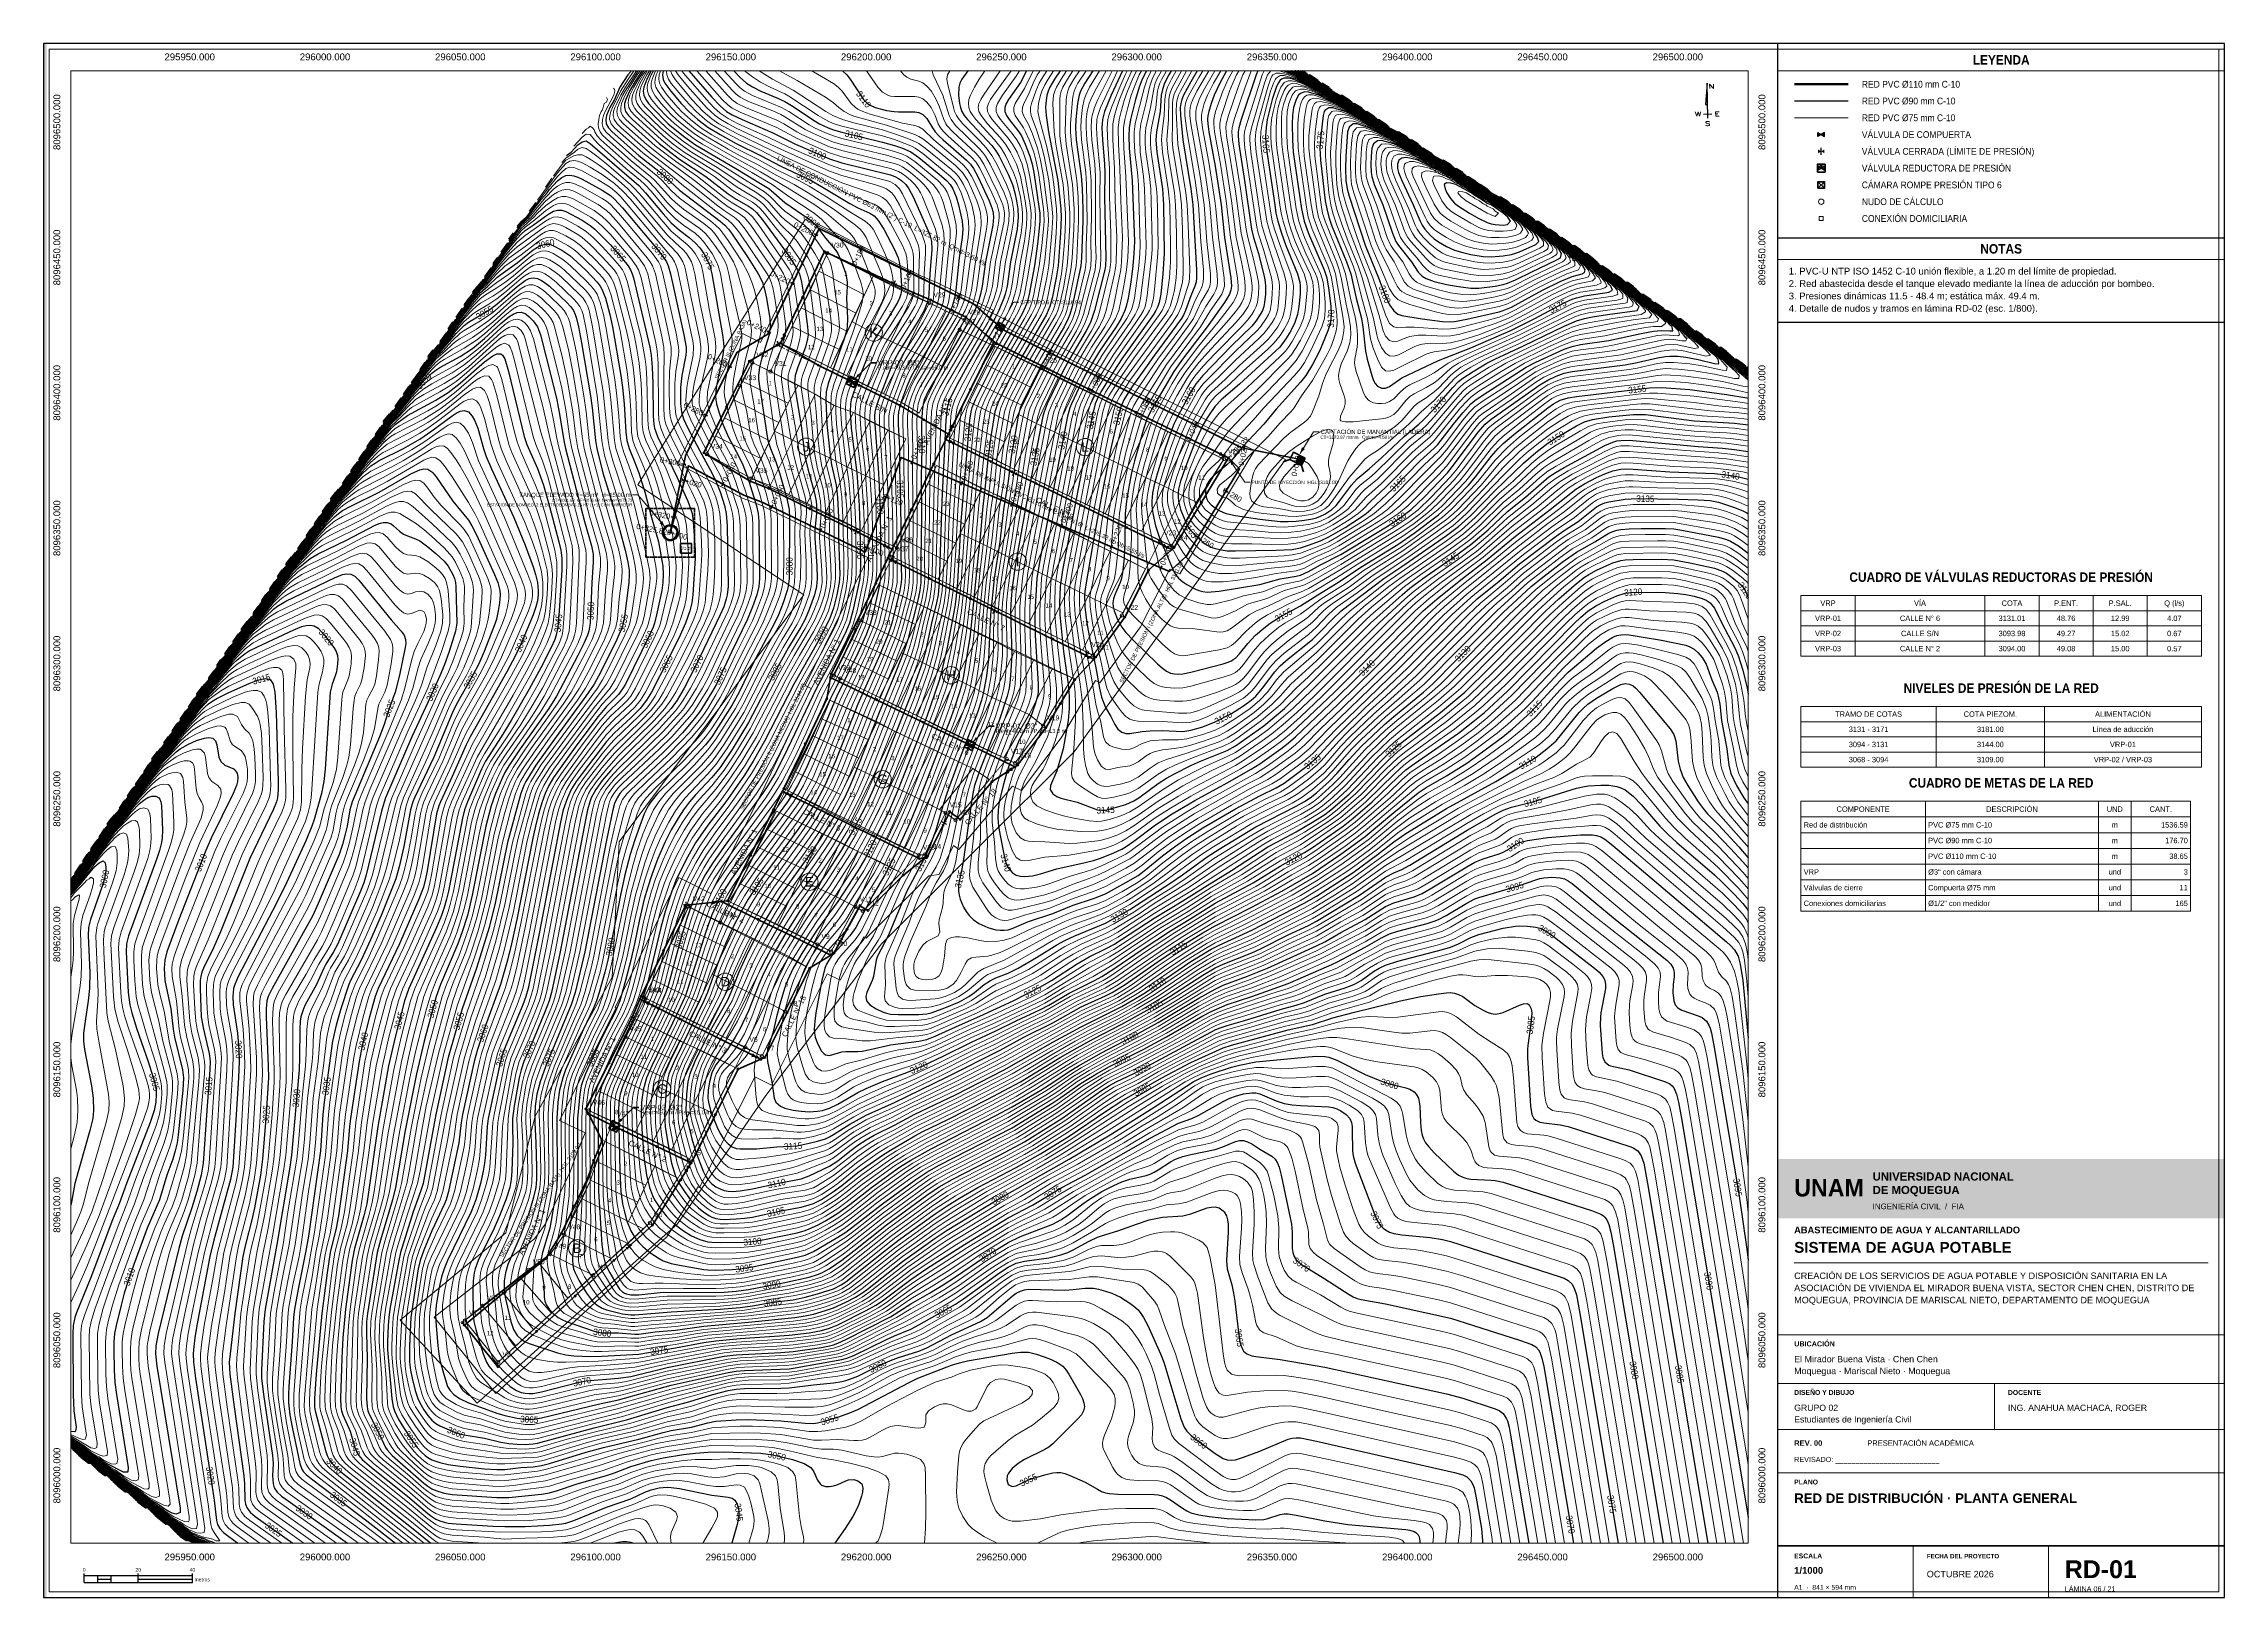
# Paper-space layout 'RD-01 RED GENERAL' of a CAD drawing. Header units: metres. Extents: x 25 to 831, y 10 to 584.
# The model-space entities are those that its viewports show. They can reach past a viewport. Long polylines and large blocks are cut down to what shows.
import ezdxf
from ezdxf.enums import TextEntityAlignment as Align

# ---------------------------------------------------------------- set-up
doc = ezdxf.new("R2010")
doc.units = ezdxf.units.M
doc.linetypes.add('CENTER', pattern=[5.08, 3.175, -0.635, 0.635, -0.635])
doc.linetypes.add('DASHED', pattern=[1.524, 1.27, -0.254])
for name, color, linetype, lineweight in [('ALIN-AV1', 8, 'CENTER', 13), ('ALIN-C02', 8, 'CENTER', 13), ('ALIN-C03', 8, 'CENTER', 13), ('ALIN-C04', 8, 'CENTER', 13), ('ALIN-C05', 8, 'CENTER', 13), ('ALIN-C06', 8, 'CENTER', 13), ('ALIN-C07', 8, 'CENTER', 13), ('ALIN-C08', 8, 'CENTER', 13), ('ALIN-C18', 8, 'CENTER', 13), ('ALIN-CSUR', 8, 'CENTER', 13), ('ALIN-LA', 8, 'CENTER', 13), ('ALIN-LC', 8, 'CENTER', 13), ('ALIN-PNORTE', 8, 'CENTER', 13), ('ALIN-POESTE', 8, 'CENTER', 13), ('ALIN-SN01', 8, 'CENTER', 13), ('ALIN-SN02', 8, 'CENTER', 13), ('AP-CONEX', 150, 'Continuous', 18), ('AP-ESTRUC-TXT', 1, 'Continuous', 18), ('AP-ESTRUCTURAS', 1, 'Continuous', 35), ('AP-LC', 134, 'Continuous', 35), ('AP-LC-TXT', 134, 'Continuous', 18), ('AP-LI', 30, 'Continuous', 35), ('AP-LI-TXT', 30, 'Continuous', 18), ('AP-NODOS', 1, 'Continuous', 18), ('AP-RED-075', 5, 'Continuous', 35), ('AP-RED-090', 140, 'Continuous', 40), ('AP-RED-110', 170, 'Continuous', 50), ('AP-SECTORES-TXT', 211, 'Continuous', 18), ('AP-VALVULAS', 42, 'Continuous', 25), ('AP-VRP', 6, 'Continuous', 35), ('C-TOPO-MAJR', 33, 'Continuous', 25), ('C-TOPO-MINR', 253, 'Continuous', 13), ('C-TOPO-TEXT', 33, 'Continuous', 13), ('LAM-MARCO', 7, 'Continuous', 50), ('LAM-NORTE', 7, 'Continuous', 25), ('LAM-ROTULO', 7, 'Continuous', 35), ('LAM-TABLA', 7, 'Continuous', 18), ('LAM-TXT', 7, 'Continuous', 25), ('LOTE', 7, 'Continuous', 18), ('LOTE_NUMERO', 8, 'Continuous', 13), ('MANZANA', 3, 'Continuous', 25), ('MANZANA_LETRA', 3, 'Continuous', 18), ('PERIMETRO', 1, 'Continuous', 35), ('RELIEVE_LIMITE', 6, 'Continuous', 18), ('VERTICES', 1, 'Continuous', 13), ('VIA_BORDE', 8, 'Continuous', 18), ('VIAS_NOMBRE', 5, 'Continuous', 18)]:
    doc.layers.add(name, color=color, linetype=linetype, lineweight=lineweight)
for name, color, linetype, lineweight, true_color in [('CH-ACCENT', 7, 'Continuous', 30, 0x087e8b), ('CH-FILL', 7, 'Continuous', 0, 0x17354a), ('CH-FINE', 7, 'Continuous', 13, 0xdce7ec), ('CH-FRAME', 7, 'Continuous', 35, 0x17354a), ('CH-TEXT', 7, 'Continuous', 18, 0x253944), ('CH-TITLE', 7, 'Continuous', 25, 0x17354a), ('CH-WHITE', 7, 'Continuous', 18, 0xffffff)]:
    doc.layers.add(name, color=color, linetype=linetype, lineweight=lineweight, true_color=true_color)
doc.layers.add('LAM-VP', color=8, linetype='Continuous', lineweight=9, plot=False)
doc.layers.get('LAM-VP').off()
doc.styles.add('$5$Scale Bar', font='arial.ttf')
doc.styles.add('$6$STRETCH', font='SIMPLEX', dxfattribs={"width": 1.5})
doc.styles.add('ARIAL', font='arial.ttf')
doc.styles.add('CH-BOLD', font='Arialbd.ttf')
doc.styles.add('CH-TEXT', font='Arial.ttf')
doc.styles.add('OpenSans', font='OpenSans-Regular.ttf')

# ---------------------------------------------------------------- blocks, each defined once
blk = doc.blocks.new('VALV_COMP')
h = blk.add_hatch(color=7)
h.dxf.hatch_style = 1
h.paths.add_polyline_path([(-0.5, 0.3), (0, 0), (-0.5, -0.3)])
h.paths.add_polyline_path([(0.5, 0.3), (0, 0), (0.5, -0.3)])
blk.add_lwpolyline([(-0.5, 0.3), (0.5, -0.3), (0.5, 0.3), (-0.5, -0.3)], close=True)
blk = doc.blocks.new('VALV_CERRADA')
h = blk.add_hatch(color=7)
h.dxf.hatch_style = 1
h.paths.add_polyline_path([(-0.5, 0.3), (0.5, -0.3), (0.5, 0.3), (-0.5, -0.3)])
blk.add_line((0, -0.55), (0, 0.55))
blk = doc.blocks.new('VRP')
for p, q in [((-0.2, 0.45), (0.2, 0.45)), ((0, 0), (0, 0.45))]:
    blk.add_line(p, q)
for points in [[(-0.6, -0.6), (0.6, -0.6), (0.6, 0.6), (-0.6, 0.6)], [(-0.45, 0.28), (0.45, -0.28), (0.45, 0.28), (-0.45, -0.28)]]:
    blk.add_lwpolyline(points, close=True)
blk = doc.blocks.new('CRP6')
for p, q in [((-0.5, -0.5), (0.5, 0.5)), ((-0.5, 0.5), (0.5, -0.5))]:
    blk.add_line(p, q)
blk.add_lwpolyline([(-0.5, -0.5), (0.5, -0.5), (0.5, 0.5), (-0.5, 0.5)], close=True)
blk = doc.blocks.new('NODO')
blk.add_circle((0, 0), 0.5)
blk = doc.blocks.new('CONEX')
blk.add_lwpolyline([(-0.3, -0.3), (0.3, -0.3), (0.3, 0.3), (-0.3, 0.3)], close=True)
blk = doc.blocks.new('*U232')
at = {"color": 0, "linetype": 'ByBlock', "lineweight": -2}
for points in [[(0.001, -0.062), (-0.004, 0.448), (-0.032, 0.139), (-0.001, 0.139)], [(-0.062, -0.001), (0.062, 0.001)]]:
    blk.add_lwpolyline(points, dxfattribs=at)
at = {"color": 0, "linetype": 'ByBlock', "lineweight": -2, "style": '$6$STRETCH', "width": 1.5}
for s, p in [('N', (0.058, 0.402)), ('W', (-0.139, -0.001)), ('E', (0.139, 0.001)), ('S', (0.001, -0.139))]:
    blk.add_text(s, height=0.0618, rotation=0.5672, dxfattribs=at).set_placement(p, align=Align.MIDDLE)
blk = doc.blocks.new('*U234')
for p, q in [((0, 2.5), (0, 3.3)), ((40, 2.5), (0, 2.5)), ((0, 0), (0, 2.5)), ((0, 0), (40, 0)), ((5, 0), (5, 2.5)), ((5, 1.25), (10, 1.25)), ((10, 0), (10, 2.5)), ((20, 2.5), (20, 3.3)), ((20, 0), (20, 2.5)), ((20, 1.2), (40, 1.2)), ((40, 2.5), (40, 3.3)), ((40, 0), (40, 2.5))]:
    blk.add_line(p, q)
at = {"style": '$5$Scale Bar', "flags": 1}
for tag, p in [('Map.ScaleBar.Div0', (0, 3.63)), ('Map.ScaleBar.Div', (20, 3.63)), ('Map.ScaleBar.Div2', (40, 3.63))]:
    blk.add_attdef(tag, text='', height=1.33, dxfattribs=at).set_placement(p, align=Align.BOTTOM_CENTER)
blk.add_attdef('Map.ScaleBar.Units.Label', text='', height=1.33, dxfattribs=at).set_placement((40.77, 1.07), align=Align.MIDDLE_LEFT)
blk = doc.blocks.new('CURVAS_NIVEL')
at = {"layer": 'C-TOPO-MAJR'}
for points, elevation in [([(296160.23, 8096583.42), (296117.1, 8096518.92), (296114.21, 8096514.42), (296112.48, 8096511.42), (296111.14, 8096508.42), (296110.75, 8096506.92), (296110.66, 8096505.42), (296111.07, 8096503.92), (296112.13, 8096502.42), (296113.62, 8096500.92), (296123.49, 8096492.08), (296130.99, 8096486.37), (296140.81, 8096479.92), (296148.99, 8096473.54), (296151.99, 8096471.56), (296156.49, 8096469), (296158.06, 8096467.92), (296159.49, 8096466.62), (296162.07, 8096463.42), (296170.77, 8096451.42), (296173.83, 8096446.92), (296174.68, 8096445.42), (296175.33, 8096443.92), (296176.1, 8096440.92), (296176.57, 8096437.92), (296178.37, 8096424.42), (296178.52, 8096421.42), (296178.38, 8096419.92), (296177.61, 8096416.92), (296174.77, 8096409.42), (296173.82, 8096406.42), (296173.6, 8096404.92), (296173.57, 8096403.42), (296173.89, 8096400.42), (296175.99, 8096387.95), (296177.4, 8096376.42), (296178.42, 8096371.92), (296180.89, 8096362.92), (296181.48, 8096359.92), (296181.64, 8096358.42), (296181.67, 8096355.42), (296181.04, 8096349.42), (296180.98, 8096346.42), (296181.75, 8096335.92), (296181.92, 8096331.42), (296181.67, 8096328.42), (296180.93, 8096325.42), (296178.99, 8096319.89), (296177.48, 8096316.42), (296175.83, 8096313.42), (296171.29, 8096305.92), (296165.49, 8096295.48), (296156.49, 8096278.2), (296150.49, 8096268.26), (296145.99, 8096261.64), (296142.99, 8096257.9), (296136.99, 8096251.52), (296134.72, 8096248.92), (296132.51, 8096245.92), (296130.51, 8096242.92), (296127.99, 8096238.58), (296125.59, 8096233.92), (296123.01, 8096227.92), (296120.74, 8096221.92), (296119.28, 8096217.42), (296118.02, 8096212.92), (296116.22, 8096205.42), (296114.4, 8096196.42), (296113.01, 8096190.42), (296111.1, 8096182.92), (296108.93, 8096175.42), (296107.1, 8096170.92), (296103.13, 8096163.42), (296101.01, 8096158.92), (296096.3, 8096148.42), (296095.14, 8096145.42), (296094.73, 8096143.92), (296094.24, 8096140.92), (296093.37, 8096131.92), (296093.47, 8096109.42), (296093.31, 8096101.92), (296092.93, 8096095.92), (296091.5, 8096080.92), (296091.45, 8096079.42), (296091.56, 8096077.92), (296091.88, 8096076.42), (296092.41, 8096074.92), (296093.9, 8096071.92), (296096.67, 8096067.42), (296098.9, 8096064.42), (296100.54, 8096062.92), (296102.49, 8096061.79), (296103.99, 8096061.2), (296109.99, 8096059.79), (296112.99, 8096059.4), (296114.49, 8096059.4), (296127.99, 8096060.44), (296145.99, 8096061.45), (296153.49, 8096062.14), (296157.99, 8096062.73), (296165.49, 8096064.01), (296172.99, 8096064.97), (296177.49, 8096065.91), (296181.99, 8096067.09), (296187.99, 8096069.03), (296190.81, 8096070.42), (296192.49, 8096071.53), (296207.49, 8096083.55), (296211.93, 8096086.92), (296225.49, 8096096.68), (296229.99, 8096099.68), (296234.49, 8096102.46), (296241.28, 8096106.42), (296255.49, 8096113.83), (296264.49, 8096118.87), (296274.99, 8096125.43), (296288.49, 8096134.52), (296294.49, 8096138.38), (296309.31, 8096146.92), (296319.99, 8096152.54), (296331.99, 8096157.99), (296334.99, 8096158.96), (296355.99, 8096164.65), (296364.99, 8096166.62), (296372.49, 8096169.07), (296379.99, 8096171.12), (296397.44, 8096175.42), (296405.05, 8096176.92), (296411.49, 8096177.98), (296414.49, 8096178.35), (296415.99, 8096178.41), (296417.49, 8096178.24), (296418.99, 8096177.75), (296420.49, 8096176.92), (296424.99, 8096173.71), (296427.99, 8096171.88), (296429.49, 8096171.17), (296430.99, 8096170.67), (296432.49, 8096170.47), (296433.99, 8096170.64), (296435.49, 8096171.13), (296441.49, 8096173.8), (296442.99, 8096174.31), (296444.49, 8096174.37), (296445.04, 8096173.92), (296445.81, 8096172.42), (296445.98, 8096170.92), (296445.79, 8096167.92), (296444.53, 8096158.92), (296444.4, 8096157.42), (296444.38, 8096154.42), (296445.55, 8096136.42), (296446.01, 8096133.42), (296446.77, 8096131.92), (296447.49, 8096131.28), (296448.99, 8096130.6), (296450.49, 8096130.31), (296456.49, 8096129.63), (296459.49, 8096128.9), (296482.63, 8096121.42), (296483.49, 8096121.07), (296485.22, 8096119.92), (296486.49, 8096118.17), (296487.4, 8096115.42), (296488.81, 8096107.92), (296529.27, 8095866.42)], 3085), ([(296126.36, 8096527.92), (296120.55, 8096518.92), (296118.93, 8096515.92), (296117.83, 8096512.92), (296117.63, 8096511.42), (296117.85, 8096509.92), (296118.53, 8096508.42), (296119.6, 8096506.92), (296120.92, 8096505.42), (296126.87, 8096499.42), (296132.49, 8096494.83), (296136.99, 8096491.63), (296151.82, 8096482.92), (296160.99, 8096477.39), (296163.99, 8096475.44), (296165.92, 8096473.92), (296169.99, 8096470.35), (296178.99, 8096464.16), (296179.91, 8096463.42), (296181.4, 8096461.92), (296184.99, 8096457.1), (296188.53, 8096452.92), (296189.53, 8096451.42), (296190.93, 8096448.42), (296192.45, 8096443.92), (296192.98, 8096440.92), (296193.03, 8096439.42), (296192.8, 8096434.92), (296193.12, 8096427.42), (296192.97, 8096424.42), (296192.71, 8096422.92), (296191.85, 8096419.92), (296185.97, 8096403.42), (296185.27, 8096400.42), (296185.13, 8096397.42), (296185.51, 8096388.42), (296186.57, 8096377.92), (296187.21, 8096373.42), (296188.88, 8096365.92), (296189.4, 8096361.42), (296189.82, 8096353.92), (296189.84, 8096346.42), (296190.24, 8096332.92), (296190.05, 8096329.92), (296189.23, 8096325.42), (296187.99, 8096320.5), (296186.5, 8096316.42), (296181.99, 8096307.81), (296173.3, 8096292.42), (296162.49, 8096271.33), (296158.28, 8096263.92), (296154.99, 8096258.77), (296148.17, 8096248.92), (296141.49, 8096240.24), (296136.99, 8096233.77), (296133.99, 8096228.51), (296129.96, 8096220.42), (296128.19, 8096215.92), (296125.75, 8096208.42), (296124.16, 8096202.42), (296119.05, 8096181.42), (296117.64, 8096176.92), (296115.1, 8096170.92), (296109.07, 8096158.92), (296102.35, 8096143.92), (296101.84, 8096142.42), (296101.24, 8096139.42), (296100.95, 8096134.92), (296101.12, 8096104.92), (296102.3, 8096085.42), (296102.88, 8096080.92), (296103.71, 8096077.92), (296105.25, 8096074.92), (296107.83, 8096070.42), (296108.84, 8096068.92), (296109.99, 8096067.83), (296110.7, 8096067.42), (296111.49, 8096067.09), (296112.99, 8096066.8), (296115.99, 8096066.82), (296124.99, 8096067.71), (296144.49, 8096067.64), (296147.49, 8096067.74), (296151.99, 8096068.12), (296156.49, 8096068.72), (296169.99, 8096071.33), (296178.99, 8096073.35), (296181.99, 8096074.26), (296183.64, 8096074.92), (296186.38, 8096076.42), (296190.99, 8096079.57), (296195.49, 8096083), (296207.49, 8096092.59), (296222.49, 8096103.54), (296226.99, 8096106.67), (296231.79, 8096109.42), (296249.49, 8096118.44), (296258.49, 8096123.26), (296272.29, 8096131.92), (296286.99, 8096142.24), (296289.99, 8096144.14), (296292.37, 8096145.42), (296298.99, 8096148.55), (296328.99, 8096164.67), (296330.49, 8096165.29), (296333.49, 8096166.29), (296339.49, 8096168.01), (296352.99, 8096172.23), (296358.99, 8096173.76), (296361.99, 8096174.72), (296369.49, 8096177.86), (296376.99, 8096180.2), (296380.3, 8096181.42), (296382.9, 8096182.92), (296387.49, 8096186.2), (296389.58, 8096187.42), (296391.99, 8096188.57), (296396.49, 8096190.01), (296412.99, 8096194.29), (296415.99, 8096195.19), (296418.89, 8096196.42), (296423.49, 8096198.75), (296426.49, 8096199.83), (296435.49, 8096202.22), (296439.99, 8096202.96), (296441.49, 8096203.06), (296444.49, 8096203.01), (296447.49, 8096202.62), (296448.99, 8096202.21), (296450.49, 8096201.58), (296453.49, 8096199.67), (296469.25, 8096187.42), (296470.98, 8096185.92), (296472.3, 8096184.42), (296472.99, 8096183.05), (296473.29, 8096181.42), (296473.21, 8096179.92), (296471.54, 8096170.92), (296471.37, 8096169.42), (296471.27, 8096166.42), (296471.98, 8096155.92), (296472.27, 8096154.42), (296472.99, 8096152.81), (296474.49, 8096151.67), (296475.13, 8096151.42), (296481.99, 8096149.87), (296495.49, 8096145.49), (296496.99, 8096144.71), (296497.89, 8096143.92), (296498.49, 8096143.21), (296499.52, 8096140.92), (296500.28, 8096137.92), (296501.34, 8096131.92), (296525.49, 8095987.66), (296528.49, 8095968.9)], 3090), ([(296127.81, 8096524.92), (296126.17, 8096521.92), (296124.99, 8096518.92), (296124.78, 8096517.42), (296124.99, 8096515.77), (296125.63, 8096514.42), (296127.84, 8096511.42), (296131.64, 8096506.92), (296134.46, 8096503.92), (296137.81, 8096500.92), (296141.49, 8096498.15), (296145.99, 8096495.44), (296151.99, 8096492.11), (296160.99, 8096487.68), (296168.49, 8096483.68), (296179.63, 8096478.42), (296183.49, 8096476.27), (296193.99, 8096469.91), (296196.99, 8096468.4), (296201.42, 8096466.42), (296202.99, 8096465.34), (296204.49, 8096463.7), (296206.52, 8096460.42), (296210.49, 8096452.92), (296211.78, 8096449.92), (296212.23, 8096448.42), (296212.76, 8096445.42), (296213.12, 8096439.42), (296213.05, 8096437.92), (296212.82, 8096436.42), (296212.35, 8096434.92), (296211.65, 8096433.42), (296207.11, 8096425.92), (296203.24, 8096419.92), (296201.8, 8096416.92), (296195.44, 8096400.42), (296194.51, 8096397.42), (296194.26, 8096395.92), (296194.13, 8096392.92), (296194.47, 8096386.92), (296196.54, 8096370.42), (296197.43, 8096358.42), (296197.71, 8096350.92), (296197.87, 8096335.92), (296197.62, 8096331.42), (296197.1, 8096328.42), (296195.13, 8096319.42), (296193.83, 8096314.92), (296192.57, 8096311.92), (296190.43, 8096307.42), (296186.49, 8096299.7), (296181.65, 8096290.92), (296170.99, 8096268.42), (296168.75, 8096263.92), (296166.32, 8096259.42), (296163.65, 8096254.92), (296161.68, 8096251.92), (296147.49, 8096232.41), (296143.29, 8096226.42), (296140.53, 8096221.92), (296138.17, 8096217.42), (296135.67, 8096211.42), (296133.64, 8096205.42), (296131.4, 8096197.92), (296126.99, 8096181.42), (296126.02, 8096178.42), (296123.38, 8096172.42), (296115.99, 8096157.16), (296113.34, 8096151.42), (296110.08, 8096143.92), (296109.09, 8096140.92), (296108.61, 8096137.92), (296108.53, 8096134.92), (296109.01, 8096112.42), (296109.31, 8096104.92), (296109.93, 8096100.42), (296110.64, 8096097.42), (296111.49, 8096094.31), (296112.99, 8096090.43), (296114.49, 8096087.99), (296115.99, 8096086.15), (296117.49, 8096084.56), (296120.02, 8096082.42), (296123.49, 8096080.14), (296124.99, 8096079.37), (296127.99, 8096078.35), (296130.99, 8096077.71), (296139.99, 8096076.17), (296141.49, 8096075.98), (296144.49, 8096075.86), (296150.49, 8096076.12), (296153.49, 8096076.39), (296157.99, 8096077.17), (296168.83, 8096079.42), (296174.49, 8096080.62), (296177.49, 8096081.42), (296180.49, 8096082.73), (296189.49, 8096088.01), (296192.49, 8096089.92), (296205.99, 8096100.42), (296218.35, 8096109.42), (296222.49, 8096112.14), (296226.99, 8096114.63), (296253.99, 8096128.5), (296268.99, 8096137.64), (296271.99, 8096139.63), (296279.49, 8096144.98), (296285.17, 8096148.42), (296289.99, 8096151.1), (296302.36, 8096157.42), (296310.99, 8096162.03), (296324.49, 8096169.82), (296327.49, 8096171.39), (296333.49, 8096173.98), (296342.49, 8096177.02), (296355.99, 8096181.8), (296370.99, 8096188.27), (296373.99, 8096189.67), (296384.49, 8096195.17), (296390.49, 8096198.65), (296393.49, 8096200.12), (296396.49, 8096201.08), (296407.36, 8096203.92), (296409.99, 8096204.76), (296411.49, 8096205.39), (296414.33, 8096206.92), (296421.99, 8096211.52), (296424.99, 8096213.02), (296426.49, 8096213.6), (296441.49, 8096217.96), (296447.49, 8096220.13), (296448.99, 8096220.54), (296450.49, 8096220.8), (296453.49, 8096221.05), (296456.49, 8096220.86), (296458.1, 8096220.42), (296459.49, 8096219.71), (296460.99, 8096218.67), (296476.98, 8096205.42), (296495.92, 8096190.42), (296497.37, 8096188.92), (296498.28, 8096187.42), (296498.63, 8096185.92), (296498.62, 8096184.42), (296498.29, 8096181.42), (296498.18, 8096178.42), (296498.5, 8096175.42), (296499.06, 8096173.92), (296499.99, 8096172.81), (296501.49, 8096171.91), (296507.49, 8096169.89), (296508.99, 8096169.22), (296510.61, 8096167.92), (296511.51, 8096166.42), (296511.99, 8096165.25), (296512.48, 8096163.42), (296513.35, 8096158.92), (296522.49, 8096104.08), (296525.49, 8096083.65), (296526.99, 8096071.8), (296528.49, 8096058.32), (296531.49, 8096026.97)], 3095), ([(296132.22, 8096523.42), (296132.46, 8096521.92), (296133.33, 8096520.42), (296133.99, 8096519.56), (296142.99, 8096509.26), (296145.99, 8096506), (296148.44, 8096503.92), (296150.49, 8096502.67), (296154.19, 8096500.92), (296165.49, 8096496.07), (296173.88, 8096491.92), (296186.49, 8096486.44), (296190.99, 8096484.95), (296208.99, 8096480.5), (296210.58, 8096479.92), (296211.99, 8096479.16), (296213.04, 8096478.42), (296214.63, 8096476.92), (296215.79, 8096475.42), (296217.39, 8096472.42), (296223.29, 8096458.92), (296223.81, 8096457.42), (296224.13, 8096455.92), (296224.25, 8096452.92), (296223.48, 8096443.92), (296223.14, 8096436.42), (296222.99, 8096434.92), (296222.49, 8096432.95), (296221.41, 8096430.42), (296219.49, 8096426.92), (296212.25, 8096415.42), (296210.6, 8096412.42), (296209.3, 8096409.42), (296204.55, 8096397.42), (296203.55, 8096394.42), (296203.25, 8096392.92), (296203.12, 8096391.42), (296203.17, 8096388.42), (296204.58, 8096370.42), (296205.17, 8096356.92), (296205.48, 8096334.42), (296205.31, 8096331.42), (296204.8, 8096328.42), (296202.46, 8096317.92), (296201.66, 8096314.92), (296199.99, 8096310.58), (296196.99, 8096303.85), (296189.19, 8096287.92), (296182.3, 8096271.42), (296177.69, 8096260.92), (296174.65, 8096254.92), (296172.93, 8096251.92), (296170.92, 8096248.92), (296155.5, 8096227.92), (296150.26, 8096220.42), (296147.31, 8096215.92), (296144.88, 8096211.42), (296142.99, 8096207.1), (296140.75, 8096200.92), (296134.16, 8096179.92), (296133.07, 8096176.92), (296130.3, 8096170.92), (296120.76, 8096151.42), (296118.84, 8096146.92), (296117.59, 8096142.42), (296116.96, 8096137.92), (296116.86, 8096133.42), (296117.23, 8096125.92), (296117.97, 8096116.92), (296118.78, 8096110.92), (296119.89, 8096106.42), (296121.01, 8096103.42), (296121.77, 8096101.92), (296123.76, 8096098.92), (296126.08, 8096095.92), (296127.46, 8096094.42), (296129.49, 8096092.62), (296132.49, 8096090.38), (296135.49, 8096088.53), (296138.49, 8096087.19), (296141.49, 8096086.38), (296142.99, 8096086.2), (296145.99, 8096086.13), (296154.99, 8096086.23), (296157.99, 8096086.43), (296162.49, 8096087.2), (296174.49, 8096089.73), (296177.49, 8096090.56), (296178.99, 8096091.12), (296181.99, 8096092.52), (296184.99, 8096094.13), (296189.49, 8096096.89), (296193.99, 8096100.16), (296201.96, 8096106.42), (296212.33, 8096113.92), (296216.49, 8096116.57), (296223.99, 8096120.73), (296247.99, 8096132.96), (296253.99, 8096136.18), (296264.51, 8096142.42), (296268.99, 8096145.25), (296274.99, 8096149.27), (296278.53, 8096151.42), (296286.99, 8096156.17), (296298.06, 8096161.92), (296307.99, 8096167.33), (296322.99, 8096176.35), (296328.99, 8096179.75), (296331.99, 8096181.15), (296340.99, 8096184.46), (296348.3, 8096187.42), (296366.49, 8096195.67), (296369.49, 8096197.23), (296375.49, 8096200.64), (296384.49, 8096205.39), (296391.99, 8096210.29), (296394.99, 8096211.64), (296402.49, 8096213.8), (296405.49, 8096215.03), (296408.49, 8096216.71), (296421.99, 8096224.94), (296424.99, 8096226.6), (296427.99, 8096227.87), (296433.99, 8096229.74), (296435.49, 8096230.34), (296436.99, 8096231.12), (296439.99, 8096233.1), (296441.49, 8096233.83), (296444.49, 8096234.64), (296451.99, 8096235.76), (296463.99, 8096236.69), (296468.49, 8096236.7), (296469.99, 8096236.46), (296471.49, 8096235.95), (296472.99, 8096235.1), (296475.99, 8096232.74), (296517.99, 8096197.23), (296519.49, 8096195.88), (296520.99, 8096194.26), (296522.28, 8096191.92), (296523.06, 8096188.92), (296523.99, 8096182.91), (296526.99, 8096151.05), (296529.99, 8096115.7)], 3100), ([(296145.7, 8096524.92), (296153.49, 8096516.44), (296155.84, 8096514.42), (296157.99, 8096512.99), (296161.09, 8096511.42), (296166.99, 8096508.97), (296169.99, 8096507.58), (296172.99, 8096505.77), (296180.49, 8096500.76), (296182.82, 8096499.42), (296186.01, 8096497.92), (296187.99, 8096497.16), (296190.99, 8096496.27), (296205.99, 8096492.65), (296210.49, 8096491.38), (296213.49, 8096490.34), (296216.49, 8096488.98), (296219.49, 8096486.95), (296226.99, 8096480.79), (296229.69, 8096478.42), (296231.02, 8096476.92), (296232, 8096475.42), (296233.27, 8096472.42), (296234.12, 8096469.42), (296235.47, 8096463.42), (296235.72, 8096460.42), (296235.49, 8096457.42), (296234.44, 8096449.92), (296233.16, 8096437.92), (296232.68, 8096434.92), (296231.78, 8096431.92), (296230.32, 8096428.92), (296228.6, 8096425.92), (296222.49, 8096415.65), (296217.99, 8096408.48), (296216.49, 8096405.76), (296214.99, 8096402.39), (296213.15, 8096397.42), (296212.28, 8096394.42), (296212, 8096392.92), (296211.84, 8096391.42), (296211.8, 8096388.42), (296212.27, 8096379.42), (296212.29, 8096371.92), (296212.58, 8096364.42), (296212.88, 8096350.92), (296212.84, 8096340.42), (296213.04, 8096331.42), (296212.95, 8096329.92), (296212.49, 8096326.92), (296209.5, 8096314.92), (296207.96, 8096310.42), (296204.91, 8096302.92), (296196.95, 8096284.92), (296188.62, 8096263.92), (296184.73, 8096254.92), (296181.47, 8096248.92), (296177.67, 8096242.92), (296174.49, 8096238.36), (296161.37, 8096220.42), (296156.38, 8096212.92), (296153.81, 8096208.42), (296150.49, 8096202.03), (296147.99, 8096196.42), (296145.06, 8096188.92), (296141.32, 8096178.42), (296140.05, 8096175.42), (296129.06, 8096152.92), (296127.1, 8096148.42), (296126.66, 8096146.92), (296126.22, 8096143.92), (296125.52, 8096133.42), (296125.67, 8096128.92), (296127.21, 8096119.92), (296128.12, 8096115.42), (296129.44, 8096110.92), (296130.89, 8096107.92), (296132.85, 8096104.92), (296135.05, 8096101.92), (296136.38, 8096100.42), (296137.98, 8096098.92), (296139.99, 8096097.3), (296142.07, 8096095.92), (296142.99, 8096095.44), (296144.49, 8096094.92), (296145.99, 8096094.68), (296147.49, 8096094.63), (296151.99, 8096094.87), (296154.99, 8096095.1), (296157.99, 8096095.51), (296168.49, 8096097.82), (296175.99, 8096099.21), (296178.99, 8096099.97), (296180.49, 8096100.51), (296183.49, 8096102), (296187.99, 8096104.94), (296190.99, 8096107.17), (296196.99, 8096111.97), (296206.07, 8096118.42), (296208.99, 8096120.25), (296217.99, 8096125.47), (296220.99, 8096127.07), (296229.99, 8096131.44), (296244.99, 8096139.08), (296256.99, 8096145.47), (296271.7, 8096154.42), (296277.99, 8096158.03), (296283.99, 8096161.3), (296294.49, 8096166.73), (296304.99, 8096172.51), (296312.29, 8096176.92), (296324.49, 8096184.87), (296328.99, 8096187.54), (296331.99, 8096188.96), (296342.49, 8096193.15), (296345.49, 8096194.47), (296355.99, 8096199.78), (296363.49, 8096203.23), (296366.49, 8096204.79), (296382.38, 8096214.42), (296391.99, 8096221.11), (296394.99, 8096222.66), (296397.99, 8096223.93), (296400.99, 8096225.51), (296422.19, 8096238.42), (296432.72, 8096244.42), (296435.49, 8096245.79), (296438.49, 8096246.94), (296446.42, 8096248.92), (296462.49, 8096253.91), (296465.49, 8096254.56), (296466.99, 8096254.76), (296471.49, 8096255.02), (296474.49, 8096255), (296477.49, 8096254.6), (296478.99, 8096254.09), (296480.49, 8096253.31), (296483.49, 8096250.96), (296486.49, 8096247.93), (296493.34, 8096239.92), (296496.31, 8096236.92), (296499.6, 8096233.92), (296513.49, 8096221.9), (296516.49, 8096219.11), (296520.99, 8096214.61), (296523.99, 8096211.35), (296525.49, 8096209.47), (296526.93, 8096206.92), (296527.45, 8096205.42), (296528.18, 8096202.42), (296528.49, 8096200.57), (296529.24, 8096193.42)], 3105), ([(296177.49, 8096526.84), (296186.49, 8096522.07), (296189.49, 8096520.35), (296190.99, 8096519.3), (296192.91, 8096517.42), (296194.08, 8096515.92), (296199.06, 8096508.42), (296200.55, 8096506.92), (296201.49, 8096506.32), (296203.32, 8096505.42), (296207.49, 8096504.35), (296210.32, 8096503.92), (296211.99, 8096503.81), (296217.99, 8096503.81), (296219.49, 8096503.57), (296220.99, 8096502.86), (296222.49, 8096501.37), (296224.53, 8096497.92), (296225.54, 8096496.42), (296226.84, 8096494.92), (296228.43, 8096493.42), (296237.13, 8096485.92), (296238.53, 8096484.42), (296239.65, 8096482.92), (296241.31, 8096479.92), (296245.52, 8096470.92), (296246.62, 8096467.92), (296246.94, 8096466.42), (296247.06, 8096464.92), (296246.82, 8096461.92), (296244.16, 8096448.42), (296242.93, 8096439.42), (296242.31, 8096436.42), (296241.37, 8096433.42), (296240.13, 8096430.42), (296238.55, 8096427.42), (296222.76, 8096400.42), (296221.44, 8096397.42), (296221.03, 8096395.92), (296220.65, 8096392.92), (296220.48, 8096388.42), (296220.61, 8096379.42), (296220.3, 8096368.92), (296220.41, 8096353.92), (296220.17, 8096338.92), (296220.21, 8096329.92), (296219.89, 8096326.92), (296219.24, 8096323.92), (296215.38, 8096308.92), (296213.93, 8096304.42), (296211, 8096296.92), (296204.8, 8096281.92), (296195.39, 8096257.92), (296193.99, 8096254.66), (296191.98, 8096250.42), (296187.99, 8096243.12), (296183.22, 8096235.42), (296177.49, 8096227.13), (296168.49, 8096214.65), (296164.6, 8096208.42), (296161.98, 8096203.92), (296157.87, 8096196.42), (296155.63, 8096191.92), (296152.91, 8096185.92), (296149.94, 8096178.42), (296148.58, 8096175.42), (296142.99, 8096165.46), (296139.99, 8096159.68), (296136.68, 8096152.92), (296134.86, 8096148.42), (296134.11, 8096145.42), (296133.58, 8096140.92), (296133.38, 8096134.92), (296133.68, 8096131.92), (296135.63, 8096124.42), (296136.99, 8096119.87), (296139.79, 8096112.42), (296140.53, 8096110.92), (296141.48, 8096109.42), (296142.99, 8096107.82), (296144.49, 8096106.72), (296145.99, 8096105.9), (296147.49, 8096105.34), (296148.99, 8096105.04), (296150.49, 8096104.96), (296153.49, 8096105.18), (296157.99, 8096105.92), (296166.99, 8096107.93), (296175.99, 8096109.68), (296178.99, 8096110.76), (296186.49, 8096114.27), (296189.49, 8096116.27), (296193.99, 8096119.84), (296196.99, 8096122.03), (296199.99, 8096124.03), (296202.99, 8096125.78), (296210.49, 8096129.43), (296217.99, 8096133.5), (296232.99, 8096140.71), (296250.99, 8096149.89), (296268.99, 8096160.05), (296279.49, 8096165.8), (296294.49, 8096173.32), (296298.99, 8096175.84), (296303.21, 8096178.42), (296319.99, 8096189.86), (296327.49, 8096194.44), (296330.49, 8096195.96), (296342.49, 8096201.47), (296361.86, 8096211.42), (296366.49, 8096214.09), (296374.15, 8096218.92), (296379.99, 8096222.82), (296388.97, 8096229.42), (296394.99, 8096234.07), (296399.49, 8096237.15), (296414.49, 8096246.39), (296432.72, 8096256.42), (296447.58, 8096265.42), (296451.64, 8096268.42), (296454.99, 8096271.42), (296463.58, 8096281.92), (296465.03, 8096283.42), (296466.74, 8096284.92), (296469.99, 8096287.18), (296475.99, 8096290.77), (296478.99, 8096292.2), (296480.49, 8096292.57), (296482.16, 8096292.42), (296483.49, 8096291.75), (296484.48, 8096290.92), (296485.86, 8096289.42), (296497.14, 8096275.92), (296498.49, 8096273.71), (296499.25, 8096271.42), (296500.18, 8096263.92), (296500.82, 8096260.92), (296501.96, 8096257.92), (296503.65, 8096254.92), (296507.53, 8096248.92), (296509.71, 8096245.92), (296511, 8096244.42), (296514.99, 8096240.35), (296522.49, 8096232.29), (296528.49, 8096225.41), (296529.99, 8096223.4)], 3110), ([(296246.98, 8096529.42), (296237.6, 8096518.92), (296235.32, 8096515.92), (296234.57, 8096514.42), (296234.2, 8096512.92), (296234.13, 8096509.92), (296234.47, 8096506.92), (296234.84, 8096505.42), (296235.4, 8096503.92), (296236.27, 8096502.42), (296237.49, 8096500.92), (296246.49, 8096491.36), (296247.99, 8096489.37), (296249.17, 8096487.42), (296252.49, 8096480.76), (296254.09, 8096476.92), (296254.96, 8096473.92), (296255.63, 8096470.92), (296256.1, 8096467.92), (296256.24, 8096464.92), (296255.78, 8096460.42), (296253.36, 8096448.42), (296252.1, 8096439.42), (296251.38, 8096436.42), (296250.88, 8096434.92), (296249.06, 8096430.42), (296247.59, 8096427.42), (296237.97, 8096410.92), (296232.97, 8096401.92), (296230.81, 8096397.42), (296229.89, 8096394.42), (296229.44, 8096389.92), (296228.03, 8096359.92), (296227.01, 8096329.92), (296226.57, 8096325.42), (296225.98, 8096322.42), (296224.17, 8096314.92), (296221.89, 8096304.42), (296221.09, 8096301.42), (296220.12, 8096298.42), (296216.49, 8096288.48), (296205.1, 8096259.42), (296202.61, 8096253.42), (296199.9, 8096247.42), (296195.49, 8096238.97), (296190.77, 8096230.92), (296184.94, 8096221.92), (296175.42, 8096208.42), (296169.99, 8096199.8), (296167.09, 8096194.92), (296163.99, 8096189.35), (296162.28, 8096185.92), (296160.34, 8096181.42), (296156.49, 8096171.66), (296153.49, 8096165.16), (296151.63, 8096161.92), (296148.76, 8096157.42), (296144.49, 8096151.68), (296143.49, 8096149.92), (296142.99, 8096148.76), (296142.1, 8096145.42), (296141.63, 8096142.42), (296141.52, 8096139.42), (296141.69, 8096137.92), (296142.5, 8096134.92), (296144.77, 8096128.92), (296145.99, 8096126.39), (296147.3, 8096124.42), (296148.99, 8096122.52), (296150.49, 8096121.4), (296151.99, 8096120.83), (296153.49, 8096120.66), (296154.99, 8096120.66), (296159.49, 8096120.76), (296166.99, 8096121.41), (296174.49, 8096121.87), (296178.99, 8096122.74), (296181.99, 8096123.5), (296184.99, 8096124.43), (296186.49, 8096125.11), (296187.99, 8096125.97), (296193.99, 8096129.77), (296199.99, 8096133.16), (296210.49, 8096137.82), (296229.99, 8096147.27), (296249.49, 8096157.1), (296258.31, 8096161.92), (296268.99, 8096167.3), (296279.49, 8096173.13), (296288.49, 8096177.18), (296290.94, 8096178.42), (296295.78, 8096181.42), (296307.99, 8096189.91), (296315.48, 8096194.92), (296324.49, 8096200.49), (296328.99, 8096203.09), (296342.49, 8096210), (296353.69, 8096215.92), (296364.99, 8096222.47), (296375.49, 8096229.53), (296384.49, 8096236.15), (296394.99, 8096244.96), (296403.99, 8096252.25), (296406.99, 8096254.25), (296414.49, 8096258.52), (296421.99, 8096263.24), (296426.49, 8096266.36), (296435.33, 8096272.92), (296438.91, 8096275.92), (296445.54, 8096281.92), (296456.49, 8096293.78), (296459.49, 8096296.77), (296460.99, 8096298.09), (296469.99, 8096305.64), (296472.99, 8096307.92), (296475.99, 8096309.72), (296477.49, 8096310.32), (296478.99, 8096310.64), (296480.49, 8096310.7), (296481.99, 8096310.59), (296486.49, 8096309.91), (296493.99, 8096308.6), (296502.99, 8096306.76), (296504.49, 8096306.19), (296505.99, 8096305.3), (296507.49, 8096303.98), (296508.99, 8096302.22), (296510.49, 8096299.7), (296512.61, 8096293.92), (296514.49, 8096289.42), (296514.96, 8096287.92), (296515.48, 8096284.92), (296516.13, 8096278.92), (296518.13, 8096268.42), (296518.82, 8096262.42), (296519.62, 8096259.42), (296521.71, 8096254.92), (296524.39, 8096250.42), (296527.57, 8096245.92), (296533.67, 8096238.42)], 3115), ([(296268.99, 8096533.78), (296261.01, 8096521.92), (296259.26, 8096518.92), (296256.99, 8096514.64), (296252.67, 8096508.42), (296251.79, 8096506.92), (296251.28, 8096505.42), (296251.31, 8096503.92), (296251.89, 8096502.42), (296252.87, 8096500.92), (296256.4, 8096496.42), (296257.36, 8096494.92), (296258.83, 8096491.92), (296260.52, 8096487.42), (296261.35, 8096484.42), (296261.96, 8096481.42), (296264.01, 8096467.92), (296264.15, 8096466.42), (296264.18, 8096463.42), (296263.5, 8096455.92), (296262.2, 8096446.92), (296260.28, 8096436.42), (296259.46, 8096433.42), (296258.9, 8096431.92), (296257.5, 8096428.92), (296246.3, 8096409.42), (296240.33, 8096397.42), (296239.12, 8096394.42), (296238.71, 8096392.92), (296238.23, 8096389.92), (296237.92, 8096386.92), (296235.73, 8096361.42), (296235.06, 8096352.42), (296233.75, 8096329.92), (296233.17, 8096323.92), (296232.72, 8096320.92), (296229.95, 8096305.92), (296227.89, 8096296.92), (296226.99, 8096293.67), (296222.4, 8096280.42), (296211.83, 8096253.42), (296208.58, 8096245.92), (296203.49, 8096235.42), (296199.58, 8096227.92), (296196.87, 8096223.42), (296189.49, 8096212.09), (296181.99, 8096201.82), (296176.55, 8096193.42), (296173.08, 8096187.42), (296170.92, 8096182.92), (296169.84, 8096179.92), (296168.53, 8096175.42), (296166.93, 8096169.42), (296165.53, 8096163.42), (296163.6, 8096157.42), (296163.38, 8096155.92), (296163.4, 8096154.42), (296163.6, 8096152.92), (296165.15, 8096145.42), (296166.04, 8096139.42), (296166.66, 8096137.92), (296168.35, 8096136.42), (296169.99, 8096135.78), (296172.99, 8096135.01), (296175.99, 8096134.56), (296178.99, 8096134.35), (296181.99, 8096134.56), (296183.84, 8096134.92), (296186.49, 8096135.76), (296189.49, 8096137.19), (296196.99, 8096141.56), (296199.99, 8096143.03), (296205.99, 8096145.63), (296214.99, 8096148.86), (296220.99, 8096151.4), (296228.49, 8096154.95), (296238.99, 8096160.15), (296247.99, 8096164.27), (296255.49, 8096168.02), (296264.49, 8096172.23), (296267.49, 8096173.83), (296274.99, 8096178.2), (296284.43, 8096182.92), (296287.16, 8096184.42), (296291.49, 8096187.15), (296301.99, 8096194.32), (296312.49, 8096201.26), (296319.99, 8096205.78), (296328.99, 8096211.43), (296343.05, 8096218.92), (296352.99, 8096225.19), (296361.99, 8096230.13), (296364.99, 8096232.08), (296376.26, 8096239.92), (296379.99, 8096242.83), (296387.07, 8096248.92), (296396.49, 8096258.04), (296399.49, 8096260.73), (296402.49, 8096262.97), (296410.61, 8096268.42), (296418.99, 8096274.3), (296424.9, 8096278.92), (296428.5, 8096281.92), (296436.99, 8096289.8), (296461.82, 8096314.92), (296463.99, 8096316.96), (296466.9, 8096319.42), (296469.99, 8096321.45), (296472.99, 8096322.98), (296477.49, 8096325.04), (296480.49, 8096326.03), (296483.49, 8096326.37), (296495.49, 8096326.22), (296499.99, 8096325.9), (296502.99, 8096325.46), (296505.99, 8096324.86), (296508.99, 8096324.06), (296510.49, 8096323.42), (296511.99, 8096322.4), (296513.49, 8096320.44), (296516.2, 8096314.92), (296520.99, 8096305.98), (296522.31, 8096302.92), (296523.99, 8096297.57), (296525.58, 8096290.92), (296526.73, 8096284.92), (296527.7, 8096277.42), (296528.7, 8096272.92), (296529.99, 8096268.29)], 3120), ([(296277.45, 8096527.92), (296269.67, 8096515.92), (296267.93, 8096512.92), (296267.28, 8096511.42), (296266.83, 8096509.92), (296266.4, 8096506.92), (296266.34, 8096505.42), (296266.5, 8096502.42), (296267.41, 8096496.42), (296270.9, 8096478.42), (296271.96, 8096467.92), (296272.13, 8096464.92), (296271.88, 8096458.92), (296270.92, 8096446.92), (296270.29, 8096442.42), (296268.74, 8096434.92), (296267.92, 8096431.92), (296266.63, 8096428.92), (296257, 8096412.42), (296254.51, 8096407.92), (296249.19, 8096397.42), (296248.02, 8096394.42), (296247.61, 8096392.92), (296246.13, 8096383.92), (296245.14, 8096376.42), (296243.92, 8096364.42), (296243.02, 8096356.92), (296242.24, 8096347.92), (296241.23, 8096338.92), (296238.41, 8096310.42), (296235.99, 8096295.42), (296235.35, 8096292.42), (296234.51, 8096289.42), (296232.54, 8096283.42), (296230.91, 8096278.92), (296218.74, 8096247.42), (296216.23, 8096241.42), (296211.46, 8096230.92), (296206.9, 8096221.92), (296202.5, 8096214.42), (296196.2, 8096202.42), (296193.99, 8096199.38), (296187.23, 8096191.92), (296186.16, 8096190.42), (296185.35, 8096188.92), (296184.74, 8096187.42), (296183.63, 8096182.92), (296181.44, 8096170.92), (296180.98, 8096167.92), (296180.81, 8096164.92), (296180.92, 8096163.42), (296181.21, 8096161.92), (296181.99, 8096159.59), (296183.49, 8096156.77), (296184.36, 8096155.92), (296184.99, 8096155.39), (296186.49, 8096155.18), (296190.99, 8096156.54), (296192.49, 8096156.7), (296196.99, 8096156.69), (296198.49, 8096156.81), (296201.49, 8096157.35), (296208.99, 8096159.13), (296219.49, 8096160.46), (296222.49, 8096161.13), (296225.49, 8096162.27), (296234.54, 8096166.42), (296241.99, 8096169.66), (296254.35, 8096175.42), (296264.49, 8096180.49), (296268.48, 8096182.92), (296277.99, 8096189.1), (296282.49, 8096191.6), (296288.49, 8096194.53), (296291.49, 8096196.14), (296306.49, 8096205.87), (296316.99, 8096212.27), (296325.99, 8096218.02), (296334.99, 8096223.53), (296348.49, 8096232.26), (296351.49, 8096233.93), (296358.99, 8096237.79), (296364.99, 8096241.36), (296369.49, 8096244.26), (296371.73, 8096245.92), (296378.49, 8096251.78), (296381.49, 8096254.72), (296390.49, 8096264.17), (296393.49, 8096267.09), (296396.49, 8096269.76), (296412.22, 8096281.92), (296421.24, 8096289.42), (296430.38, 8096298.42), (296451.2, 8096319.42), (296456.02, 8096323.92), (296462.49, 8096329.59), (296465.49, 8096331.92), (296467.05, 8096332.92), (296469.99, 8096334.49), (296475.99, 8096337.21), (296478.99, 8096338.11), (296480.49, 8096338.32), (296483.49, 8096338.46), (296493.99, 8096338.56), (296498.49, 8096338.35), (296504.49, 8096337.25), (296513.49, 8096335.19), (296516.49, 8096334.14), (296517.99, 8096333.33), (296519.49, 8096332.31), (296522.49, 8096329.86), (296523.87, 8096328.42), (296524.89, 8096326.92), (296526.17, 8096323.92), (296529.99, 8096312.39)], 3125), ([(296286.99, 8096524.07), (296280.8, 8096514.42), (296279.24, 8096511.42), (296278.74, 8096509.92), (296278.17, 8096506.92), (296277.55, 8096500.92), (296277.4, 8096497.92), (296277.63, 8096493.42), (296279.49, 8096480.19), (296279.86, 8096475.42), (296280.1, 8096467.92), (296280.1, 8096463.42), (296279.61, 8096449.92), (296279.39, 8096446.92), (296276.17, 8096431.92), (296275.32, 8096428.92), (296274.72, 8096427.42), (296273.14, 8096424.42), (296265.22, 8096410.92), (296262.8, 8096406.42), (296257.54, 8096395.92), (296256.97, 8096394.42), (296256.18, 8096391.42), (296253.57, 8096376.42), (296252.53, 8096367.42), (296250.77, 8096356.92), (296249.37, 8096344.92), (296247.28, 8096331.42), (296245.95, 8096317.92), (296245.4, 8096304.42), (296245.18, 8096301.42), (296244.48, 8096295.42), (296243.37, 8096289.42), (296242.62, 8096286.42), (296241.16, 8096281.92), (296233.61, 8096262.42), (296229.81, 8096251.92), (296228.33, 8096247.42), (296225.81, 8096238.42), (296223.53, 8096232.42), (296221.42, 8096227.92), (296215.03, 8096215.92), (296208.09, 8096199.42), (296204.24, 8096191.92), (296203.74, 8096190.42), (296202.71, 8096184.42), (296202.21, 8096182.92), (296200.29, 8096178.42), (296199.92, 8096176.92), (296200.14, 8096175.42), (296201.35, 8096173.92), (296203.66, 8096172.42), (296205.99, 8096171.33), (296207.49, 8096170.78), (296208.99, 8096170.46), (296211.99, 8096170.27), (296219.49, 8096170.33), (296222.49, 8096170.58), (296224.06, 8096170.92), (296228.49, 8096172.49), (296234.49, 8096175.04), (296237.9, 8096176.92), (296240.01, 8096178.42), (296243.68, 8096181.42), (296245.91, 8096182.92), (296247.99, 8096183.88), (296252.49, 8096185.63), (296256.19, 8096187.42), (296262.99, 8096191.34), (296270.49, 8096196.11), (296273.49, 8096197.72), (296277.17, 8096199.42), (296285.49, 8096202.78), (296288.49, 8096204.12), (296297.49, 8096209.12), (296312.61, 8096218.92), (296316.94, 8096221.92), (296325.99, 8096228.54), (296330.49, 8096231.44), (296343.99, 8096239.63), (296358.99, 8096247.27), (296361.99, 8096248.98), (296364.14, 8096250.42), (296366.49, 8096252.26), (296371.11, 8096256.42), (296373.99, 8096259.38), (296378.49, 8096264.5), (296382.99, 8096269.33), (296391.54, 8096277.42), (296394.98, 8096280.42), (296405.94, 8096289.42), (296409.29, 8096292.42), (296435.49, 8096318.84), (296445.75, 8096328.42), (296449.45, 8096331.42), (296457.3, 8096337.42), (296462.49, 8096341.11), (296469.35, 8096344.92), (296474.49, 8096348.14), (296475.99, 8096348.82), (296477.49, 8096349.26), (296478.99, 8096349.52), (296481.99, 8096349.76), (296486.49, 8096349.86), (296495.49, 8096349.92), (296498.49, 8096349.75), (296501.49, 8096349.3), (296514.99, 8096346.66), (296517.99, 8096345.86), (296519.49, 8096345.22), (296522.37, 8096343.42), (296532.42, 8096335.92)], 3130), ([(296355.88, 8096522.03), (296339, 8096532.42)], 3135), ([(296306.46, 8096539.92), (296295.43, 8096520.42), (296290.6, 8096509.92), (296288.12, 8096503.92), (296287.34, 8096500.92), (296287.14, 8096497.92), (296287.32, 8096493.42), (296288.07, 8096484.42), (296288.21, 8096481.42), (296288.12, 8096472.42), (296288.6, 8096449.92), (296288.48, 8096446.92), (296288.26, 8096445.42), (296284.34, 8096430.42), (296283.46, 8096427.42), (296282.88, 8096425.92), (296281.35, 8096422.92), (296275.16, 8096412.42), (296272.71, 8096407.92), (296266.91, 8096395.92), (296265.74, 8096392.92), (296265.32, 8096391.42), (296262.67, 8096377.92), (296258.49, 8096355.25), (296255.12, 8096335.92), (296253.99, 8096328.11), (296253.54, 8096323.92), (296253.34, 8096319.42), (296253.81, 8096302.92), (296253.2, 8096293.92), (296252.87, 8096290.92), (296252.12, 8096287.92), (296249.11, 8096278.92), (296241.99, 8096260.58), (296240.1, 8096254.92), (296239.41, 8096251.92), (296238.93, 8096248.92), (296235.99, 8096227.6), (296235.26, 8096223.42), (296234.27, 8096218.92), (296234.08, 8096217.42), (296234.12, 8096215.92), (296234.37, 8096214.42), (296234.8, 8096212.92), (296235.99, 8096209.99), (296236.96, 8096208.42), (296238.11, 8096206.92), (296239.56, 8096205.42), (296241.68, 8096203.92), (296244.99, 8096202.47), (296247.99, 8096201.67), (296249.49, 8096201.48), (296250.99, 8096201.46), (296252.49, 8096201.66), (296253.99, 8096202.1), (296259.99, 8096204.65), (296268.99, 8096207.59), (296276.49, 8096210.75), (296283.99, 8096213.16), (296288.49, 8096214.96), (296295.99, 8096219.04), (296300.49, 8096221.74), (296302.76, 8096223.42), (296309.49, 8096228.89), (296313.99, 8096232.24), (296318.57, 8096235.42), (296324.49, 8096239.24), (296336.49, 8096246.32), (296345.49, 8096251.1), (296351.49, 8096254.04), (296354.49, 8096255.85), (296363.37, 8096262.42), (296366.49, 8096265.14), (296373.59, 8096272.92), (296376.53, 8096275.92), (296384.49, 8096283.64), (296390.75, 8096289.42), (296400.2, 8096298.42), (296419.5, 8096317.92), (296425.89, 8096323.92), (296433.99, 8096330.46), (296441.49, 8096336.78), (296454.99, 8096347.09), (296457.99, 8096349.16), (296463.12, 8096352.42), (296469.99, 8096357.86), (296471.49, 8096358.74), (296472.99, 8096359.35), (296474.49, 8096359.76), (296480.49, 8096360.7), (296484.99, 8096360.94), (296499.99, 8096360.76), (296507.49, 8096360.51), (296511.99, 8096360.17), (296514.99, 8096359.6), (296520.99, 8096357.62), (296523.99, 8096356.41), (296525.49, 8096355.65), (296528.49, 8096353.64), (296538.99, 8096345.61)], 3135), ([(296115.99, 8096523.03), (296115.09, 8096521.92), (296112.99, 8096518.67), (296111.97, 8096517.42), (296109.01, 8096512.92), (296107, 8096508.42), (296105.32, 8096505.42), (296104.64, 8096503.92), (296104.1, 8096502.42), (296103.81, 8096500.92), (296103.95, 8096499.42), (296104.76, 8096497.92), (296106.18, 8096496.42), (296115.99, 8096487.69), (296123.98, 8096481.42), (296130.99, 8096474.85), (296146, 8096463.42), (296147.73, 8096461.92), (296149.08, 8096460.42), (296150.2, 8096458.92), (296156.36, 8096449.92), (296160.15, 8096443.92), (296161.66, 8096440.92), (296162.49, 8096438.35), (296163.18, 8096434.92), (296164.38, 8096427.42), (296164.54, 8096424.42), (296164.1, 8096421.42), (296161.33, 8096412.42), (296160.57, 8096409.42), (296160.2, 8096406.42), (296160.24, 8096404.92), (296163.16, 8096385.42), (296163.71, 8096382.42), (296164.64, 8096379.42), (296166.5, 8096374.92), (296168.04, 8096370.42), (296170.57, 8096361.42), (296171.54, 8096356.92), (296171.71, 8096353.92), (296171.53, 8096331.42), (296171.15, 8096328.42), (296170.8, 8096326.92), (296169.36, 8096322.42), (296167.61, 8096317.92), (296166.14, 8096314.92), (296158.14, 8096299.92), (296153.02, 8096289.42), (296150.49, 8096284.67), (296144.49, 8096275.2), (296142.92, 8096272.92), (296140.58, 8096269.92), (296133.99, 8096262.76), (296122.94, 8096251.92), (296120.44, 8096248.92), (296119.47, 8096247.42), (296117.97, 8096244.42), (296116.79, 8096241.42), (296114.49, 8096234.82), (296112.79, 8096229.42), (296110.85, 8096221.92), (296109.23, 8096214.42), (296104.52, 8096190.42), (296103.43, 8096185.92), (296101.28, 8096178.42), (296100.34, 8096175.42), (296099.15, 8096172.42), (296095.58, 8096164.92), (296088.94, 8096149.92), (296087.85, 8096146.92), (296086.72, 8096142.42), (296086.09, 8096137.92), (296085.69, 8096131.92), (296085.84, 8096110.92), (296085.63, 8096106.42), (296085.21, 8096103.42), (296083.1, 8096091.42), (296080.34, 8096082.42), (296079.79, 8096079.42), (296079.76, 8096077.92), (296079.91, 8096076.42), (296080.82, 8096070.42), (296080.98, 8096065.92), (296081.22, 8096064.42), (296081.81, 8096062.92), (296082.85, 8096061.42), (296084.29, 8096059.92), (296086.18, 8096058.42), (296087.49, 8096057.65), (296089.08, 8096056.92), (296099.49, 8096053.32), (296100.99, 8096052.96), (296102.49, 8096052.77), (296108.49, 8096052.7), (296114.49, 8096052.18), (296115.99, 8096052.26), (296121.99, 8096053.06), (296129.49, 8096053.7), (296139.99, 8096055.2), (296156.49, 8096056.62), (296173.59, 8096058.42), (296177.49, 8096058.98), (296180.49, 8096059.66), (296184.99, 8096060.96), (296187.99, 8096061.99), (296192.49, 8096064), (296196.11, 8096065.92), (296198.47, 8096067.42), (296200.5, 8096068.92), (296213.49, 8096079.14), (296225.49, 8096087.64), (296229.99, 8096090.62), (296248.47, 8096101.92), (296274.99, 8096116.92), (296290.24, 8096125.92), (296306.49, 8096136.09), (296320.89, 8096145.42), (296323.83, 8096146.92), (296327.49, 8096148.39), (296334.99, 8096150.9), (296337.99, 8096151.65), (296343.99, 8096152.85), (296363.49, 8096154.72), (296366.49, 8096154.93), (296369.49, 8096154.86), (296370.99, 8096154.56), (296373.99, 8096153.41), (296384.49, 8096148.22), (296390.49, 8096145.7), (296393.49, 8096144.7), (296399.49, 8096143.25), (296400.99, 8096142.72), (296402.49, 8096141.76), (296403.29, 8096140.92), (296404.09, 8096139.42), (296404.44, 8096137.92), (296404.59, 8096136.42), (296404.85, 8096130.42), (296405.16, 8096127.42), (296405.49, 8096125.78), (296405.99, 8096124.42), (296406.78, 8096122.92), (296407.93, 8096121.42), (296409.99, 8096119.24), (296417.03, 8096112.42), (296418.95, 8096110.92), (296420.49, 8096110.23), (296421.99, 8096109.78), (296423.49, 8096109.53), (296430.99, 8096109.15), (296432.49, 8096108.98), (296435.49, 8096108.35), (296468.49, 8096097.8), (296471.49, 8096096.61), (296472.47, 8096095.92), (296472.99, 8096095.46), (296473.71, 8096094.42), (296474.49, 8096092.74), (296475.21, 8096089.92), (296476.04, 8096085.42), (296508.46, 8095891.92)], 3080), ([(296372.22, 8096511.69), (296360.49, 8096519.02), (296354.49, 8096522.31)], 3140), ([(296315.96, 8096539.92), (296304.39, 8096520.42), (296302.06, 8096515.92), (296300.94, 8096512.92), (296299.6, 8096508.42), (296297.69, 8096500.92), (296297.2, 8096497.92), (296297.09, 8096494.92), (296297.24, 8096490.42), (296298.3, 8096478.42), (296299.15, 8096455.92), (296299, 8096451.42), (296298.6, 8096446.92), (296297.81, 8096440.92), (296296.8, 8096434.92), (296296.13, 8096431.92), (296295.66, 8096430.42), (296294.27, 8096427.42), (296292.39, 8096424.42), (296286.23, 8096415.42), (296280.99, 8096406.5), (296278.69, 8096401.92), (296275.9, 8096395.92), (296275.32, 8096394.42), (296274.43, 8096391.42), (296264.05, 8096337.42), (296263.08, 8096331.42), (296262.43, 8096320.92), (296262.3, 8096316.42), (296262.46, 8096310.42), (296263.56, 8096292.42), (296263.53, 8096289.42), (296263.33, 8096287.92), (296262.52, 8096284.92), (296260.84, 8096280.42), (296259.54, 8096277.42), (296256.44, 8096271.42), (296252.9, 8096262.42), (296251.91, 8096259.42), (296250.63, 8096254.92), (296249.18, 8096248.92), (296248.75, 8096245.92), (296248.66, 8096242.92), (296248.95, 8096239.92), (296249.49, 8096236.45), (296250.99, 8096229), (296251.65, 8096226.42), (296252.49, 8096224.5), (296253.99, 8096222.74), (296255.49, 8096221.84), (296256.99, 8096221.44), (296258.49, 8096221.33), (296261.49, 8096221.57), (296264.49, 8096222.29), (296270.49, 8096224.19), (296280.99, 8096226.45), (296283.99, 8096227.23), (296286.99, 8096228.2), (296291.49, 8096230.05), (296294.49, 8096231.46), (296296.16, 8096232.42), (296298.99, 8096234.4), (296306.49, 8096240.06), (296309.49, 8096242.13), (296313.12, 8096244.42), (296321.49, 8096249.43), (296333.49, 8096255.9), (296342.34, 8096260.92), (296345.49, 8096262.93), (296353.3, 8096268.42), (296355.99, 8096270.53), (296358.72, 8096272.92), (296373.99, 8096287.41), (296386.61, 8096299.92), (296405.92, 8096319.42), (296411.02, 8096323.92), (296420.4, 8096331.42), (296429.49, 8096338.37), (296439.99, 8096347.09), (296452.82, 8096356.92), (296462.3, 8096364.42), (296465.49, 8096366.4), (296469.99, 8096368.75), (296472.99, 8096370.12), (296475.99, 8096371.18), (296478.99, 8096371.77), (296480.49, 8096371.89), (296483.49, 8096371.84), (296496.99, 8096370.83), (296513.49, 8096370.25), (296517.99, 8096369.72), (296522.49, 8096369), (296526.99, 8096367.9), (296529.99, 8096366.8)], 3140), ([(296535.66, 8096401.92), (296520.99, 8096412.07), (296519.49, 8096413.15), (296516.49, 8096415.67), (296506.06, 8096422.92)], 3140), ([(296388.72, 8096501.19), (296376.99, 8096508.61), (296370.99, 8096511.94), (296359.75, 8096518.92), (296354.49, 8096521.75), (296346.75, 8096526.42)], 3145), ([(296315.26, 8096523.42), (296311.87, 8096517.42), (296310.32, 8096514.42), (296309.49, 8096512.1), (296309.09, 8096509.92), (296308.64, 8096503.92), (296307.3, 8096496.42), (296307.1, 8096493.42), (296307.44, 8096488.92), (296309.5, 8096475.42), (296309.95, 8096469.42), (296310.16, 8096451.42), (296309.67, 8096443.92), (296308.88, 8096436.42), (296308.26, 8096433.42), (296307.75, 8096431.92), (296307.06, 8096430.42), (296306.19, 8096428.92), (296294.49, 8096412.55), (296291.49, 8096408.04), (296286.75, 8096400.42), (296285.49, 8096397.92), (296284.69, 8096395.92), (296283.5, 8096391.42), (296272.6, 8096334.42), (296271.69, 8096328.42), (296271.47, 8096322.42), (296271.59, 8096317.92), (296272.99, 8096304.42), (296274.68, 8096292.42), (296274.98, 8096287.92), (296275.04, 8096283.42), (296274.65, 8096278.92), (296272.81, 8096268.42), (296270.49, 8096260.38), (296268.11, 8096254.92), (296268.02, 8096253.42), (296268.99, 8096251.85), (296270.49, 8096250.92), (296271.99, 8096250.3), (296277.99, 8096248.77), (296285.49, 8096246), (296286.99, 8096245.79), (296288.49, 8096245.85), (296289.99, 8096246.13), (296295.99, 8096247.96), (296298.99, 8096249.32), (296300.75, 8096250.42), (296307.99, 8096255.67), (296310.99, 8096257.61), (296313.99, 8096259.3), (296320.25, 8096262.42), (296323.58, 8096263.92), (296333.49, 8096267.86), (296336.49, 8096269.57), (296346.99, 8096276.99), (296354.6, 8096283.42), (296364.99, 8096293.43), (296386.38, 8096314.92), (296398.16, 8096325.42), (296400.99, 8096327.79), (296405.79, 8096331.42), (296417.49, 8096339.5), (296423.49, 8096343.91), (296429.89, 8096349.42), (296436.99, 8096356.11), (296443.67, 8096361.42), (296450.45, 8096367.42), (296452.31, 8096368.92), (296454.99, 8096370.73), (296457.99, 8096372.42), (296472.99, 8096380.56), (296475.99, 8096381.83), (296477.49, 8096382.2), (296478.99, 8096382.42), (296481.99, 8096382.46), (296507.49, 8096380.21), (296516.49, 8096379.6), (296520.99, 8096379.07), (296531.49, 8096377.53)], 3145), ([(296534.71, 8096401.92), (296520.99, 8096411.45), (296516.04, 8096415.42), (296505.99, 8096422.38), (296504.49, 8096423.48), (296501.49, 8096426.01), (296484.99, 8096437.46), (296480.65, 8096440.92)], 3145), ([(296400.94, 8096493.47), (296396.49, 8096496.2), (296391.99, 8096498.68), (296376.53, 8096508.42), (296372.49, 8096510.57), (296358.72, 8096518.92), (296354.49, 8096521.05), (296342.49, 8096527.93)], 3150), ([(296324.9, 8096523.42), (296319.99, 8096514.91), (296317.29, 8096509.92), (296316.66, 8096508.42), (296316.25, 8096506.92), (296316.07, 8096505.42), (296316.13, 8096502.42), (296317.04, 8096493.42), (296319.96, 8096475.42), (296320.76, 8096469.42), (296322.09, 8096445.42), (296322.13, 8096442.42), (296321.94, 8096440.92), (296321.52, 8096439.42), (296319.99, 8096435.89), (296318.07, 8096430.42), (296317.39, 8096428.92), (296316.53, 8096427.42), (296306.61, 8096413.92), (296298.03, 8096401.92), (296295.25, 8096397.42), (296293.98, 8096394.42), (296293.18, 8096391.42), (296290.47, 8096379.42), (296286.99, 8096361.87), (296283.89, 8096344.92), (296280.99, 8096327.63), (296280.74, 8096325.42), (296280.81, 8096320.92), (296281.62, 8096314.92), (296282.69, 8096308.92), (296284.94, 8096298.42), (296286.27, 8096290.92), (296286.99, 8096287.6), (296288.49, 8096283.72), (296290.44, 8096280.42), (296291.97, 8096277.42), (296292.99, 8096275.75), (296294.49, 8096274.58), (296295.99, 8096274.11), (296297.49, 8096274.08), (296301.99, 8096274.86), (296304.99, 8096275.13), (296309.49, 8096275.23), (296316.99, 8096274.9), (296319.99, 8096275.32), (296324.49, 8096276.61), (296328.99, 8096278.44), (296334.99, 8096281.56), (296339.49, 8096284.34), (296342.3, 8096286.42), (296343.99, 8096287.99), (296346.47, 8096290.92), (296351, 8096296.92), (296352.99, 8096299.1), (296355.99, 8096301.72), (296364.99, 8096308.85), (296367.99, 8096311.77), (296372.49, 8096316.48), (296375.59, 8096319.42), (296391.39, 8096331.42), (296397.99, 8096335.82), (296414.49, 8096347.23), (296418.99, 8096350.61), (296423.49, 8096354.69), (296432.49, 8096363.88), (296442.99, 8096374.07), (296447.49, 8096378), (296451.99, 8096381.35), (296454.99, 8096383.31), (296462.49, 8096387.81), (296465.49, 8096389.29), (296468.49, 8096390.2), (296474.49, 8096391.08), (296483.49, 8096392.02), (296487.99, 8096391.99), (296505.99, 8096389.71), (296510.49, 8096389.35), (296520.99, 8096388.83), (296526.99, 8096388.06), (296531.49, 8096387.14)], 3150), ([(296533.4, 8096401.92), (296519.49, 8096411.76), (296515.16, 8096415.42), (296505.99, 8096421.79), (296500.82, 8096425.92), (296498.74, 8096427.42), (296486.49, 8096435.86), (296484.99, 8096436.96), (296481.99, 8096439.49), (296469.99, 8096447.88), (296465.56, 8096451.42)], 3150), ([(296417.32, 8096483.1), (296412.99, 8096485.76), (296408.49, 8096488.25), (296397.99, 8096494.95), (296391.99, 8096498.28), (296375.69, 8096508.42), (296370.99, 8096510.87), (296360.1, 8096517.42), (296345.49, 8096524.96)], 3155), ([(296337.02, 8096524.92), (296334.92, 8096521.92), (296333.15, 8096518.92), (296330.7, 8096514.42), (296328.66, 8096509.92), (296327.55, 8096506.92), (296326.63, 8096503.92), (296326.34, 8096502.42), (296326.22, 8096500.92), (296326.28, 8096499.42), (296326.68, 8096496.42), (296328.99, 8096483.74), (296331.19, 8096469.42), (296332.46, 8096457.42), (296334.8, 8096442.42), (296334.99, 8096439.42), (296334.8, 8096437.92), (296334.3, 8096436.42), (296333.49, 8096434.92), (296332.48, 8096433.42), (296326, 8096424.42), (296316.89, 8096412.42), (296313.68, 8096407.92), (296305.85, 8096394.42), (296304.25, 8096391.42), (296303.63, 8096389.92), (296302.66, 8096386.92), (296299.24, 8096374.92), (296298.11, 8096370.42), (296297.16, 8096365.92), (296296.22, 8096359.92), (296295.72, 8096355.42), (296295.67, 8096344.92), (296295.34, 8096338.92), (296294.91, 8096334.42), (296294.35, 8096331.42), (296293.89, 8096329.92), (296291.95, 8096325.42), (296291.43, 8096323.92), (296291.23, 8096322.42), (296291.31, 8096320.92), (296291.65, 8096319.42), (296292.99, 8096316.01), (296294.49, 8096313.42), (296295.99, 8096311.47), (296298.99, 8096308.34), (296307.64, 8096299.92), (296309.49, 8096298.23), (296310.99, 8096297.16), (296312.49, 8096296.49), (296313.99, 8096296.15), (296315.49, 8096296.07), (296316.99, 8096296.2), (296319.99, 8096296.82), (296331.99, 8096299.88), (296333.49, 8096300.35), (296334.99, 8096301), (296335.63, 8096301.42), (296336.49, 8096302.03), (296337.99, 8096303.52), (296341.11, 8096307.42), (296343.93, 8096310.42), (296346.99, 8096313.1), (296349.34, 8096314.92), (296352.99, 8096317.21), (296360.49, 8096321.33), (296366.99, 8096325.42), (296373.99, 8096329.62), (296383.46, 8096335.92), (296396.49, 8096344.01), (296402.49, 8096348.14), (296411.49, 8096354.91), (296415.42, 8096358.42), (296422.62, 8096365.92), (296425.2, 8096368.92), (296430.99, 8096376.43), (296433.64, 8096379.42), (296435.49, 8096381.28), (296439.99, 8096385.1), (296451.92, 8096394.42), (296454.05, 8096395.92), (296456.49, 8096397.27), (296459.49, 8096398.16), (296462.49, 8096398.64), (296489.49, 8096401.82), (296493.99, 8096402.02), (296504.49, 8096401.25), (296517.99, 8096399.41), (296525.49, 8096398.12), (296532.99, 8096396.3)], 3155), ([(296529.23, 8096403.42), (296528.49, 8096403.88), (296525.41, 8096406.42), (296523.99, 8096407.29), (296517.99, 8096411.89), (296515.79, 8096413.92), (296513.89, 8096415.42), (296504.49, 8096422.07), (296499.98, 8096425.92), (296487.99, 8096434.25), (296484.99, 8096436.46), (296481.37, 8096439.42), (296471.49, 8096446.32), (296469.99, 8096447.42), (296466.99, 8096449.95), (296452.04, 8096460.42)], 3155), ([(296430.92, 8096473.99), (296414.49, 8096484.53), (296408.49, 8096487.88), (296397.3, 8096494.92), (296393.49, 8096496.95), (296390.49, 8096498.73), (296376.99, 8096507.05), (296370.99, 8096510.25), (296361.13, 8096515.92), (296358.32, 8096517.42), (296352.99, 8096519.66), (296351.46, 8096520.42), (296348.49, 8096521.11), (296346.99, 8096521.1), (296345.66, 8096520.42), (296344.76, 8096518.92), (296344.16, 8096517.42), (296338.56, 8096500.92), (296337.72, 8096497.92), (296337.5, 8096496.42), (296337.46, 8096494.92), (296337.76, 8096491.92), (296339.86, 8096478.42), (296342.46, 8096460.42), (296343.21, 8096457.42), (296344.96, 8096451.42), (296347.24, 8096442.42), (296347.51, 8096440.92), (296347.64, 8096439.42), (296347.57, 8096436.42), (296347.27, 8096433.42), (296346.97, 8096431.92), (296346.45, 8096430.42), (296345.69, 8096428.92), (296343.99, 8096426.43), (296342.49, 8096424.62), (296334.99, 8096417.32), (296324.49, 8096406.44), (296321.96, 8096403.42), (296320.02, 8096400.42), (296315.2, 8096391.42), (296313.77, 8096388.42), (296312.57, 8096385.42), (296310.49, 8096379.42), (296307.69, 8096370.42), (296306.49, 8096366.02), (296305.86, 8096362.92), (296305.56, 8096359.92), (296305.59, 8096358.42), (296305.93, 8096355.42), (296306.98, 8096350.92), (296308.48, 8096346.42), (296311.05, 8096340.42), (296313.43, 8096334.42), (296314.35, 8096332.92), (296315.49, 8096331.51), (296316.99, 8096330.16), (296318.49, 8096329.15), (296321.49, 8096327.6), (296322.99, 8096327.01), (296324.49, 8096326.61), (296325.99, 8096326.41), (296327.49, 8096326.42), (296330.49, 8096326.74), (296345.49, 8096329.15), (296352.99, 8096331.33), (296358.99, 8096332.26), (296360.49, 8096332.64), (296363.49, 8096333.94), (296367.99, 8096336.45), (296375.49, 8096340.27), (296392.9, 8096350.92), (296397.49, 8096353.92), (296401.5, 8096356.92), (296406.23, 8096361.42), (296414.84, 8096370.42), (296417.49, 8096373.74), (296426.19, 8096385.42), (296428.85, 8096388.42), (296430.99, 8096390.21), (296448.99, 8096402.96), (296451.99, 8096404.73), (296454.99, 8096406.13), (296457.99, 8096407.21), (296460.99, 8096407.89), (296480.49, 8096410.34), (296484.99, 8096411.19), (296492.49, 8096412.9), (296495.49, 8096413.41), (296496.99, 8096413.54), (296499.99, 8096413.5), (296502.99, 8096413.17), (296507.49, 8096412.35), (296513.49, 8096410.84), (296514.99, 8096410.75), (296515.2, 8096410.92), (296514.95, 8096412.42), (296513.54, 8096413.92), (296510.49, 8096416.23), (296509.79, 8096416.92), (296508.99, 8096417.41), (296506.01, 8096419.92), (296504.49, 8096420.89), (296502.99, 8096422.11), (296500.57, 8096424.42), (296498.7, 8096425.92), (296484.99, 8096435.71), (296480.62, 8096439.42), (296471.49, 8096445.82), (296466.37, 8096449.92), (296462.19, 8096452.92), (296438.44, 8096469.42), (296433.99, 8096472.27), (296431.04, 8096473.92)], 3160), ([(296362.97, 8096517.94), (296358.99, 8096520.36), (296356.07, 8096521.92)], 3135), ([(296331.99, 8096341.85), (296333.49, 8096341.67), (296336.49, 8096341.59), (296351.49, 8096341.82), (296357.49, 8096342.17), (296360.49, 8096342.75), (296363.49, 8096343.7), (296367.99, 8096345.37), (296370.99, 8096346.76), (296376.99, 8096350.3), (296382.72, 8096353.92), (296384.76, 8096355.42), (296386.52, 8096356.92), (296390.49, 8096360.55), (296394.48, 8096364.42), (296404.79, 8096374.92), (296409.99, 8096379.58), (296411.27, 8096380.92), (296417.1, 8096388.42), (296420.49, 8096392.58), (296423.49, 8096395.91), (296424.99, 8096397.22), (296427.99, 8096399.31), (296443.97, 8096409.42), (296447.49, 8096411.31), (296454.99, 8096414.8), (296457.99, 8096416.11), (296460.99, 8096417.16), (296463.99, 8096417.81), (296474.49, 8096419.28), (296486.49, 8096421.94), (296490.99, 8096422.79), (296493.99, 8096423), (296496.99, 8096422.85), (296498.2, 8096422.92), (296497.85, 8096424.42), (296496.99, 8096425.1), (296496.37, 8096425.92), (296495.49, 8096426.55), (296494.65, 8096427.42), (296493.99, 8096427.84), (296491, 8096430.42), (296487.99, 8096432.52), (296483.49, 8096436.09), (296481.48, 8096437.92), (296479.57, 8096439.42), (296469.99, 8096446.29), (296465.68, 8096449.92), (296444.47, 8096464.92), (296435.49, 8096471.02), (296429.49, 8096474.47), (296423.5, 8096478.42), (296414.02, 8096484.42), (296409.99, 8096486.59), (296396.55, 8096494.92), (296391.99, 8096497.29), (296386.13, 8096500.92), (296376, 8096506.92), (296370.99, 8096509.42), (296364.59, 8096512.92), (296361.53, 8096514.42), (296358.99, 8096515.44), (296357.49, 8096516), (296355.99, 8096516.24), (296354.49, 8096516.23), (296353.53, 8096515.92), (296352.99, 8096515.48), (296352.24, 8096514.42), (296351.49, 8096512.79), (296350.07, 8096508.42), (296348.9, 8096503.92), (296348.26, 8096500.92), (296347.81, 8096497.92), (296347.63, 8096494.92), (296347.76, 8096491.92), (296348.32, 8096487.42), (296350.99, 8096469.42), (296351.47, 8096466.42), (296352.11, 8096463.42), (296353.5, 8096458.92), (296355.08, 8096454.42), (296359.47, 8096443.92), (296360.3, 8096440.92), (296360.45, 8096439.42), (296360.36, 8096436.42), (296359.94, 8096431.92), (296359.47, 8096428.92), (296358.48, 8096425.92), (296356.96, 8096422.92), (296355.16, 8096419.92), (296352.87, 8096416.92), (296349.99, 8096414.1), (296337.99, 8096403.16), (296331.22, 8096397.42), (296328.99, 8096395.03), (296327.49, 8096393.01), (296325.99, 8096390.71), (296324.49, 8096388.07), (296321.49, 8096381.62), (296317.75, 8096371.92), (296316.23, 8096367.42), (296315.48, 8096364.42), (296315.32, 8096362.92), (296315.32, 8096361.42), (296315.48, 8096359.92), (296316.19, 8096356.92), (296317.99, 8096352.42), (296318.78, 8096350.92), (296319.8, 8096349.42), (296322.99, 8096346.15), (296324.49, 8096344.77), (296325.99, 8096343.68), (296327.49, 8096342.96), (296328.99, 8096342.48), (296331.99, 8096341.85)], 3165), ([(296367.07, 8096515.34), (296363.79, 8096517.42)], 3135), ([(296371.15, 8096512.76), (296368.52, 8096514.42)], 3135), ([(296355.99, 8096352.41), (296358.99, 8096352.59), (296361.99, 8096352.95), (296364.99, 8096353.47), (296366.49, 8096353.85), (296367.99, 8096354.39), (296369.49, 8096355.12), (296372.12, 8096356.92), (296373.72, 8096358.42), (296375, 8096359.92), (296379.37, 8096365.92), (296381.49, 8096368.2), (296385.97, 8096371.92), (296390.49, 8096375.99), (296398.8, 8096383.92), (296404.28, 8096388.42), (296405.92, 8096389.92), (296409.99, 8096394.08), (296416.82, 8096401.92), (296418.99, 8096404.17), (296420.49, 8096405.41), (296424.3, 8096407.92), (296429.45, 8096410.92), (296432.37, 8096412.42), (296442.99, 8096417.34), (296457.99, 8096424.64), (296462.49, 8096426.59), (296465.49, 8096427.47), (296468.49, 8096428.02), (296474.04, 8096428.92), (296484.92, 8096430.42), (296485.7, 8096431.92), (296484.99, 8096432.66), (296484.52, 8096433.42), (296483.49, 8096434.31), (296481.63, 8096436.42), (296480.06, 8096437.92), (296476.27, 8096440.92), (296471.49, 8096444.41), (296464.78, 8096449.92), (296456.57, 8096455.92), (296445.98, 8096463.42), (296435.02, 8096470.92), (296430.99, 8096473.16), (296413.32, 8096484.42), (296408.49, 8096487.01), (296397.99, 8096493.51), (296391.99, 8096496.73), (296387.53, 8096499.42), (296377.05, 8096505.42), (296374.15, 8096506.92), (296372.49, 8096507.56), (296367.3, 8096509.92), (296363.49, 8096511.12), (296361.99, 8096511.23), (296360.49, 8096510.6), (296359.77, 8096509.92), (296358.92, 8096508.42), (296357.99, 8096505.42), (296357.58, 8096502.42), (296357.47, 8096499.42), (296357.55, 8096493.42), (296357.86, 8096488.92), (296360.92, 8096467.92), (296361.88, 8096463.42), (296363.49, 8096458.88), (296369.32, 8096445.42), (296370.25, 8096442.42), (296371.02, 8096437.92), (296371.7, 8096431.92), (296371.85, 8096428.92), (296371.59, 8096425.92), (296370.68, 8096422.92), (296367.58, 8096415.42), (296364.99, 8096410.44), (296362.47, 8096406.42), (296360.49, 8096403.99), (296351.49, 8096393.93), (296346.94, 8096388.42), (296339.49, 8096380.43), (296334.91, 8096374.92), (296333.37, 8096373.42), (296328.99, 8096369.85), (296327.49, 8096368.46), (296326.69, 8096367.42), (296325.84, 8096365.92), (296325.45, 8096364.42), (296325.39, 8096362.92), (296325.64, 8096361.42), (296325.99, 8096360.52), (296326.33, 8096359.92), (296327.49, 8096358.56), (296328.99, 8096357.46), (296330.49, 8096356.56), (296333, 8096355.42), (296336.49, 8096354.62), (296345.49, 8096353.27), (296352.99, 8096352.52), (296355.99, 8096352.41)], 3170), ([(296390.49, 8096401.72), (296391.99, 8096401.76), (296393.49, 8096402.39), (296397.99, 8096405.5), (296411.49, 8096411.97), (296423.49, 8096416.65), (296438.49, 8096423.12), (296447.15, 8096427.42), (296457.99, 8096433.19), (296460.99, 8096434.59), (296462.49, 8096435.14), (296465.49, 8096435.86), (296472.99, 8096436.91), (296474.49, 8096437.21), (296475.84, 8096437.92), (296475.29, 8096439.42), (296474.49, 8096440.19), (296473.96, 8096440.92), (296468.49, 8096445.67), (296465.62, 8096448.42), (296457.72, 8096454.42), (296447.41, 8096461.92), (296438.87, 8096467.92), (296434.35, 8096470.92), (296429.49, 8096473.66), (296417.46, 8096481.42), (296412.48, 8096484.42), (296408.49, 8096486.48), (296397.03, 8096493.42), (296391.99, 8096495.99), (296386, 8096499.42), (296380.23, 8096502.42), (296376.99, 8096503.93), (296372.49, 8096505.3), (296370.99, 8096505.3), (296369.49, 8096504.24), (296369.28, 8096503.92), (296368.88, 8096502.42), (296368.02, 8096494.92), (296367.72, 8096490.42), (296367.97, 8096485.92), (296369.71, 8096470.92), (296370.21, 8096467.92), (296370.99, 8096464.92), (296372.04, 8096461.92), (296377.53, 8096448.42), (296379.1, 8096443.92), (296381.09, 8096434.92), (296383.06, 8096427.42), (296383.57, 8096424.42), (296384.56, 8096415.42), (296385.22, 8096412.42), (296386.86, 8096406.42), (296387.49, 8096404.59), (296388.15, 8096403.42), (296388.99, 8096402.41), (296390.49, 8096401.72)], 3175), ([(296379.36, 8096507.55), (296375.5, 8096509.92)], 3140), ([(296383.5, 8096504.92), (296380.35, 8096506.92)], 3140), ([(296387.65, 8096502.26), (296385.06, 8096503.92)], 3140), ([(296405.49, 8096427.31), (296412.99, 8096426.3), (296415.99, 8096426.18), (296417.49, 8096426.3), (296421.99, 8096427.15), (296433.99, 8096429.92), (296435.49, 8096430.39), (296438.49, 8096431.66), (296449.93, 8096437.92), (296456.49, 8096441.12), (296460.99, 8096442.97), (296464.61, 8096443.92), (296465.49, 8096444.51), (296465.75, 8096445.42), (296464.93, 8096446.92), (296463.6, 8096448.42), (296456.58, 8096454.42), (296444.5, 8096463.42), (296438.12, 8096467.92), (296433.53, 8096470.92), (296429.49, 8096473.12), (296419.02, 8096479.92), (296414.09, 8096482.92), (296411.49, 8096484.42), (296409.99, 8096485.07), (296406.99, 8096486.73), (296400.88, 8096490.42), (296395.41, 8096493.42), (296390.49, 8096495.65), (296389.17, 8096496.42), (296387.49, 8096497.11), (296385.95, 8096497.92), (296381.49, 8096499.32), (296379.99, 8096499.33), (296378.49, 8096498.19), (296377.95, 8096496.42), (296377.25, 8096487.42), (296377.18, 8096482.92), (296377.34, 8096478.42), (296377.78, 8096475.42), (296378.49, 8096472.69), (296384.49, 8096454.57), (296389.4, 8096442.42), (296391.99, 8096435.67), (296393.49, 8096432.51), (296394.99, 8096430.31), (296396.49, 8096429.05), (296397.99, 8096428.51), (296405.49, 8096427.31)], 3180), ([(296392.77, 8096498.65), (296389.15, 8096500.92)], 3145), ([(296399.93, 8096494.48), (296396.78, 8096496.42)], 3145), ([(296089.26, 8096487.68), (296090.96, 8096488.92), (296093.49, 8096491.58), (296094.99, 8096492.74), (296096.49, 8096493.13), (296097.99, 8096492.14), (296115.99, 8096476.54), (296118.44, 8096473.92), (296124.99, 8096466.11), (296127.99, 8096462.77), (296130.99, 8096460.08), (296134.62, 8096457.42), (296136.99, 8096455.33), (296138.49, 8096453.54), (296139.97, 8096451.42), (296141.65, 8096448.42), (296142.23, 8096446.92), (296142.97, 8096443.92), (296146.9, 8096421.42), (296147.32, 8096418.42), (296147.35, 8096416.92), (296147.01, 8096413.92), (296144.56, 8096401.92), (296144.33, 8096398.92), (296144.44, 8096397.42), (296144.7, 8096395.92), (296145.5, 8096392.92), (296147.06, 8096388.42), (296149.06, 8096383.92), (296153, 8096376.42), (296154.45, 8096373.42), (296156.12, 8096368.92), (296159.49, 8096358.25), (296160.09, 8096355.42), (296160.36, 8096352.42), (296160.56, 8096331.42), (296160.3, 8096328.42), (296159.58, 8096325.42), (296158, 8096320.92), (296156.21, 8096316.42), (296150.32, 8096304.42), (296144.67, 8096292.42), (296142.99, 8096289.42), (296139.31, 8096283.42), (296138.29, 8096281.92), (296135.93, 8096278.92), (296132.07, 8096274.42), (296129.49, 8096271.65), (296124.99, 8096267.17), (296109.99, 8096253.08), (296108.99, 8096251.92), (296107.97, 8096250.42), (296106.99, 8096248.25), (296106.35, 8096245.92), (296103.99, 8096234.74), (296096.06, 8096193.42), (296092.45, 8096178.42), (296091, 8096173.92), (296081.57, 8096151.42), (296079.51, 8096145.42), (296078.34, 8096140.92), (296077.68, 8096136.42), (296077.51, 8096133.42), (296077.55, 8096130.42), (296077.97, 8096122.92), (296078.16, 8096113.92), (296078.15, 8096109.42), (296077.86, 8096106.42), (296076.99, 8096102.31), (296075.49, 8096097.21), (296072.14, 8096088.42), (296067.57, 8096077.92), (296066.74, 8096074.92), (296066.27, 8096071.92), (296066.16, 8096068.92), (296066.54, 8096065.92), (296068.66, 8096056.92), (296069.64, 8096053.92), (296070.99, 8096051.74), (296072.49, 8096050.33), (296073.99, 8096049.44), (296075.49, 8096048.79), (296085.99, 8096045.33), (296088.99, 8096044.57), (296091.99, 8096044.2), (296097.99, 8096043.96), (296102.49, 8096044.07), (296115.99, 8096044.87), (296129.49, 8096047.15), (296139.99, 8096049.11), (296144.49, 8096049.78), (296153.49, 8096050.61), (296171.49, 8096051.9), (296178.99, 8096052.72), (296183.49, 8096053.54), (296186.49, 8096054.46), (296189.49, 8096055.74), (296199.99, 8096060.93), (296203.59, 8096062.92), (296205.99, 8096064.53), (296216.49, 8096072.43), (296222.49, 8096076.5), (296236.38, 8096085.42), (296252.49, 8096095.19), (296261.49, 8096099.83), (296272.27, 8096106.42), (296280.99, 8096111.02), (296304.99, 8096124.61), (296315.49, 8096130.13), (296320.39, 8096131.92), (296322.99, 8096133.08), (296331.99, 8096138.18), (296334.43, 8096139.42), (296336.49, 8096140.22), (296339.49, 8096141.08), (296342.49, 8096141.45), (296343.99, 8096141.33), (296345.49, 8096140.96), (296351.49, 8096138.44), (296354.49, 8096137.5), (296357.49, 8096137), (296360.49, 8096136.73), (296370.99, 8096136.22), (296372.49, 8096135.95), (296373.99, 8096135.46), (296375.49, 8096134.75), (296377.45, 8096133.42), (296378.75, 8096131.92), (296379.35, 8096130.42), (296379.58, 8096128.92), (296379.65, 8096127.42), (296379.71, 8096119.92), (296379.99, 8096118.06), (296380.7, 8096115.42), (296388.09, 8096095.92), (296388.78, 8096094.42), (296389.72, 8096092.92), (296391.12, 8096091.42), (296391.99, 8096090.76), (296393.49, 8096089.92), (296394.99, 8096089.43), (296397.99, 8096088.94), (296408.49, 8096087.97), (296412.99, 8096087.18), (296415.99, 8096086.41), (296456.49, 8096073.43), (296457.99, 8096072.88), (296459.49, 8096072.12), (296460.99, 8096070.66), (296461.84, 8096068.92), (296462.49, 8096066.79), (296463.77, 8096059.92), (296488.88, 8095909.92)], 3075), ([(296418.99, 8096439.25), (296423.49, 8096438.69), (296426.49, 8096438.69), (296432.49, 8096439.44), (296435.49, 8096440.03), (296436.99, 8096440.46), (296439.99, 8096441.72), (296445.99, 8096444.73), (296454.99, 8096448.98), (296456.59, 8096449.92), (296456.97, 8096451.42), (296456.08, 8096452.92), (296454.67, 8096454.42), (296452.99, 8096455.92), (296447.48, 8096460.42), (296445.99, 8096461.41), (296441.45, 8096464.92), (296434.96, 8096469.42), (296432.56, 8096470.92), (296430.99, 8096471.65), (296427.99, 8096473.49), (296420.4, 8096478.42), (296412.94, 8096482.92), (296411.49, 8096483.57), (296410.03, 8096484.42), (296408.49, 8096485.06), (296404.37, 8096487.42), (296398.58, 8096490.42), (296394.99, 8096492.02), (296390.49, 8096493.18), (296388.99, 8096493.11), (296387.49, 8096492.04), (296386.93, 8096490.42), (296386.6, 8096487.42), (296386.5, 8096484.42), (296386.62, 8096481.42), (296386.85, 8096479.92), (296387.8, 8096476.92), (296390.96, 8096469.42), (296394.48, 8096458.92), (296395.76, 8096455.92), (296396.7, 8096454.42), (296401.52, 8096448.42), (296403.99, 8096444.57), (296405.49, 8096443.11), (296406.99, 8096442.23), (296409.99, 8096441.13), (296414.49, 8096440.02), (296418.99, 8096439.25)], 3185), ([(296405.1, 8096490.82), (296401.02, 8096493.42)], 3150), ([(296404.11, 8096491.81), (296401.59, 8096493.42)], 3145), ([(296409.17, 8096488.24), (296405.71, 8096490.42)], 3150), ([(296070.99, 8096460.94), (296072.49, 8096462.71), (296074.86, 8096464.92), (296079.99, 8096471.49), (296082.11, 8096473.92), (296082.99, 8096475.12), (296085.99, 8096478.32), (296087.49, 8096479.58), (296088.99, 8096480.27), (296090.49, 8096480.44), (296091.99, 8096480.21), (296093.49, 8096479.69), (296094.99, 8096478.97), (296102.49, 8096474.81), (296105.49, 8096472.85), (296106.99, 8096471.58), (296109.99, 8096468.35), (296122.88, 8096452.92), (296125.24, 8096449.92), (296126.18, 8096448.42), (296126.86, 8096446.92), (296127.72, 8096443.92), (296132.67, 8096421.42), (296133.44, 8096416.92), (296133.48, 8096415.42), (296133.35, 8096413.92), (296131.89, 8096406.42), (296131.4, 8096401.92), (296131.35, 8096395.92), (296131.71, 8096392.92), (296132.49, 8096390.45), (296133.99, 8096387.22), (296138.49, 8096378.52), (296142.96, 8096370.42), (296144.43, 8096367.42), (296145.99, 8096363.45), (296147.62, 8096358.42), (296148.3, 8096355.42), (296148.69, 8096350.92), (296149.02, 8096328.42), (296148.67, 8096325.42), (296148.32, 8096323.92), (296147.35, 8096320.92), (296146.1, 8096317.92), (296136.99, 8096298.96), (296132.74, 8096290.92), (296130.13, 8096286.42), (296127.93, 8096283.42), (296122.55, 8096277.42), (296108.49, 8096263.58), (296105.49, 8096260.4), (296102.49, 8096256.74), (296100.09, 8096253.42), (296098.43, 8096250.42), (296097.86, 8096248.92), (296097.05, 8096245.92), (296096.42, 8096242.92), (296086.95, 8096193.42), (296083.68, 8096178.42), (296082.82, 8096175.42), (296081.12, 8096170.92), (296076.99, 8096160.81), (296073.52, 8096152.92), (296072.49, 8096149.92), (296071.76, 8096146.92), (296069.9, 8096136.42), (296069.33, 8096131.92), (296069.27, 8096128.92), (296069.38, 8096122.92), (296069.07, 8096112.42), (296068.84, 8096109.42), (296068.26, 8096106.42), (296066.8, 8096101.92), (296064.47, 8096095.92), (296062.49, 8096091.42), (296056.65, 8096079.42), (296055.46, 8096076.42), (296055.07, 8096074.92), (296054.72, 8096071.92), (296054.68, 8096068.92), (296054.74, 8096059.92), (296055.03, 8096056.92), (296055.72, 8096053.92), (296056.61, 8096050.92), (296058.48, 8096044.92), (296059.65, 8096041.92), (296060.52, 8096040.42), (296061.76, 8096038.92), (296064.96, 8096035.92), (296068.47, 8096032.92), (296070.77, 8096031.42), (296072.49, 8096030.73), (296073.99, 8096030.38), (296075.49, 8096030.26), (296076.99, 8096030.35), (296079.99, 8096030.91), (296093.49, 8096034.37), (296096.49, 8096034.96), (296108.49, 8096035.97), (296112.99, 8096036.65), (296126.49, 8096039.91), (296147.49, 8096044.07), (296151.99, 8096044.62), (296168.49, 8096045.52), (296172.99, 8096045.89), (296183.49, 8096047.36), (296186.49, 8096047.92), (296187.99, 8096048.32), (296189.49, 8096048.85), (296192.49, 8096050.22), (296208.99, 8096058.66), (296216.49, 8096063.45), (296223.47, 8096067.42), (296228.49, 8096070.47), (296232.99, 8096073.36), (296243.49, 8096080.6), (296252.49, 8096086.07), (296256.99, 8096088.28), (296268.99, 8096092.87), (296271.95, 8096094.42), (296274.16, 8096095.92), (296280.03, 8096100.42), (296282.18, 8096101.92), (296287.14, 8096104.92), (296291.49, 8096107.19), (296294.49, 8096108.5), (296297.49, 8096109.54), (296303.49, 8096110.89), (296304.99, 8096111.36), (296306.49, 8096112.05), (296307.99, 8096112.95), (296312.49, 8096115.93), (296314.38, 8096116.92), (296316.99, 8096117.9), (296319.99, 8096118.67), (296328.99, 8096120.5), (296331.84, 8096121.42), (296336.49, 8096123.43), (296337.99, 8096123.8), (296339.49, 8096123.79), (296340.99, 8096123.34), (296342.49, 8096122.53), (296345.49, 8096120.63), (296349.99, 8096118.02), (296351.17, 8096116.92), (296352.06, 8096115.42), (296352.62, 8096113.92), (296353.36, 8096110.92), (296357.15, 8096092.92), (296357.45, 8096089.92), (296357.43, 8096083.92), (296357.68, 8096082.42), (296358.22, 8096080.92), (296358.99, 8096079.66), (296360.49, 8096078.23), (296369.49, 8096072.72), (296378.49, 8096066.84), (296379.99, 8096066.03), (296381.49, 8096065.46), (296382.99, 8096065.08), (296391.99, 8096063.41), (296415.99, 8096058.15), (296441.49, 8096050.04), (296445.99, 8096048.45), (296447.49, 8096047.54), (296448.48, 8096046.42), (296448.99, 8096045.6), (296449.77, 8096043.42), (296450.49, 8096040.24), (296467.83, 8095936.92)], 3070), ([(296423.49, 8096451.15), (296427.99, 8096450.38), (296430.99, 8096450.27), (296435.49, 8096450.57), (296438.49, 8096451.07), (296441.49, 8096452.08), (296447.49, 8096454.84), (296448.62, 8096455.92), (296448.18, 8096457.42), (296447.01, 8096458.92), (296445.47, 8096460.42), (296441.96, 8096463.42), (296438.07, 8096466.42), (296433.7, 8096469.42), (296432.49, 8096470.01), (296431.1, 8096470.92), (296429.49, 8096471.67), (296423.79, 8096475.42), (296416.34, 8096479.92), (296410.67, 8096482.92), (296408.49, 8096483.77), (296403.9, 8096485.92), (296400.99, 8096486.71), (296399.49, 8096486.93), (296397.99, 8096486.7), (296396.87, 8096485.92), (296396.34, 8096484.42), (296396.39, 8096482.92), (296396.77, 8096481.42), (296397.99, 8096478.42), (296402.14, 8096469.42), (296404.76, 8096463.42), (296405.49, 8096461.92), (296406.48, 8096460.42), (296408.49, 8096458.21), (296409.99, 8096456.93), (296411.49, 8096455.84), (296414.49, 8096454.04), (296417.49, 8096452.7), (296420.49, 8096451.81), (296423.49, 8096451.15)], 3190), ([(296416.37, 8096484.04), (296413.33, 8096485.92)], 3150), ([(296421.52, 8096480.39), (296417.59, 8096482.92)], 3155), ([(296420.58, 8096481.34), (296418.12, 8096482.92)], 3150), ([(296425.79, 8096477.62), (296422.25, 8096479.92)], 3155), ([(296429.49, 8096462.94), (296430.99, 8096462.45), (296432.49, 8096462.15), (296435.49, 8096461.99), (296436.99, 8096462.18), (296438.11, 8096463.42), (296437.14, 8096464.92), (296435.5, 8096466.42), (296430.97, 8096469.42), (296429.49, 8096469.98), (296428.22, 8096470.92), (296424.99, 8096472.84), (296423.57, 8096473.92), (296421.99, 8096474.69), (296420.96, 8096475.42), (296417.92, 8096476.92), (296415.99, 8096477.46), (296414.49, 8096477.63), (296413.58, 8096476.92), (296413.95, 8096475.42), (296414.65, 8096473.92), (296415.99, 8096471.74), (296417.49, 8096470.09), (296418.99, 8096468.93), (296423.05, 8096466.42), (296426.49, 8096464.41), (296429.49, 8096462.94)], 3195), ([(296430.05, 8096474.87), (296426.87, 8096476.92)], 3155), ([(296437.57, 8096470.34), (296434.32, 8096472.42)], 3155), ([(296054.49, 8096436.44), (296055.99, 8096438.33), (296058.53, 8096440.92), (296066.49, 8096451.5), (296070.99, 8096456.95), (296072.49, 8096458.56), (296073.99, 8096459.97), (296076.99, 8096461.96), (296081.49, 8096465.3), (296082.99, 8096466.29), (296084.49, 8096467.06), (296085.99, 8096467.49), (296087.49, 8096467.47), (296088.99, 8096466.99), (296094.99, 8096463.78), (296097.99, 8096461.86), (296099.77, 8096460.42), (296102.49, 8096457.81), (296105.49, 8096454.63), (296109.99, 8096449.52), (296112.02, 8096446.92), (296112.91, 8096445.42), (296113.57, 8096443.92), (296114.04, 8096442.42), (296120.08, 8096416.92), (296120.58, 8096413.92), (296120.96, 8096409.42), (296121.14, 8096403.42), (296121.26, 8096391.42), (296121.49, 8096388.42), (296121.78, 8096386.92), (296122.87, 8096383.92), (296130.06, 8096368.92), (296134.08, 8096359.92), (296135.23, 8096356.92), (296135.65, 8096355.42), (296136.12, 8096352.42), (296136.77, 8096341.92), (296136.83, 8096338.92), (296136, 8096325.42), (296135.62, 8096322.42), (296134.88, 8096319.42), (296133.26, 8096314.92), (296131.3, 8096310.42), (296126.87, 8096301.42), (296120.67, 8096289.42), (296118.88, 8096286.42), (296116.43, 8096283.42), (296112.99, 8096279.98), (296106.99, 8096274.39), (296103.99, 8096271.15), (296095, 8096259.42), (296092.86, 8096256.42), (296091, 8096253.42), (296089.6, 8096250.42), (296088.03, 8096245.92), (296087.01, 8096241.42), (296079.25, 8096200.92), (296075.06, 8096179.92), (296074.2, 8096176.92), (296073.08, 8096173.92), (296066.23, 8096157.42), (296065.23, 8096154.42), (296064.47, 8096151.42), (296060.28, 8096131.92), (296059.9, 8096128.92), (296059.26, 8096118.42), (296058.97, 8096115.42), (296058.5, 8096112.42), (296057.48, 8096107.92), (296055.71, 8096101.92), (296054.01, 8096097.42), (296045.27, 8096079.42), (296043.99, 8096076.42), (296043.1, 8096073.42), (296042.12, 8096068.92), (296041.07, 8096062.92), (296040.84, 8096059.92), (296040.96, 8096056.92), (296041.66, 8096047.92), (296042.04, 8096044.92), (296042.49, 8096042.67), (296043.99, 8096036.94), (296045.33, 8096032.92), (296046.22, 8096031.42), (296047.64, 8096029.92), (296049.72, 8096028.42), (296052.99, 8096026.84), (296057.49, 8096025.3), (296063.49, 8096023.02), (296066.49, 8096022.13), (296070.99, 8096021.25), (296073.99, 8096020.8), (296076.99, 8096020.8), (296079.99, 8096021.33), (296100.99, 8096026.32), (296108.49, 8096027.93), (296127.99, 8096033.34), (296148.99, 8096038.06), (296151.99, 8096038.57), (296154.99, 8096038.86), (296171.49, 8096039.48), (296174.49, 8096039.88), (296190.99, 8096042.89), (296192.92, 8096043.42), (296195.49, 8096044.41), (296207.49, 8096050.3), (296210.49, 8096051.66), (296216.49, 8096054.12), (296219.49, 8096055.63), (296232.99, 8096063.31), (296235.99, 8096065.34), (296249.31, 8096074.92), (296252.49, 8096076.93), (296255.49, 8096078.42), (296256.99, 8096078.89), (296258.49, 8096079.19), (296267.49, 8096080.4), (296271.99, 8096081.5), (296274.52, 8096082.42), (296276.49, 8096083.33), (296282.49, 8096086.59), (296285.49, 8096088.01), (296286.99, 8096088.57), (296292.99, 8096090.37), (296299.98, 8096092.92), (296304.63, 8096094.42), (296309.49, 8096095.44), (296316.99, 8096095.92), (296319.99, 8096096.7), (296325.99, 8096098.89), (296327.49, 8096099.19), (296328.99, 8096099.24), (296330.49, 8096098.9), (296331.99, 8096097.82), (296332.33, 8096097.42), (296333.14, 8096095.92), (296333.58, 8096094.42), (296333.77, 8096092.92), (296333.8, 8096089.92), (296333.15, 8096079.42), (296333.42, 8096076.42), (296335.14, 8096070.42), (296335.82, 8096067.42), (296336.27, 8096064.42), (296337.47, 8096053.92), (296338.15, 8096049.42), (296338.55, 8096047.92), (296339.2, 8096046.42), (296339.49, 8096045.98), (296340.71, 8096044.92), (296342.49, 8096044.23), (296343.99, 8096043.93), (296352.99, 8096042.9), (296369.49, 8096040.08), (296414.49, 8096030.23), (296420.49, 8096028.57), (296432.49, 8096024.66), (296433.99, 8096024.01), (296435.49, 8096022.88), (296436.71, 8096020.92), (296436.99, 8096020.22), (296437.61, 8096017.92), (296438.21, 8096014.92), (296447.51, 8095959.42)], 3065), ([(296442.23, 8096467.19), (296438.95, 8096469.42)], 3155), ([(296447.05, 8096463.87), (296443.34, 8096466.42)], 3155), ([(296067.99, 8096456.73), (296069.63, 8096459.05)], 3070), ([(296451.89, 8096460.52), (296447.7, 8096463.42)], 3155), ([(296450.74, 8096461.68), (296448.21, 8096463.42)], 3150), ([(296455.58, 8096458.34), (296452.56, 8096460.42)], 3150), ([(296460.47, 8096454.95), (296456.9, 8096457.42)], 3150), ([(296031.99, 8096403.61), (296039.32, 8096413.92), (296042.1, 8096416.92), (296043.26, 8096418.42), (296049.99, 8096427.72), (296054.49, 8096433.61), (296057.49, 8096437.07), (296060.23, 8096439.42), (296063.49, 8096442.56), (296064.99, 8096443.75), (296070.99, 8096447.96), (296076.99, 8096452.78), (296078.49, 8096453.81), (296079.99, 8096454.6), (296081.49, 8096454.97), (296082.99, 8096454.86), (296084.23, 8096454.42), (296087.49, 8096452.7), (296090.49, 8096450.67), (296093.07, 8096448.42), (296096.49, 8096445.15), (296100.56, 8096440.92), (296101.7, 8096439.42), (296102.49, 8096438.08), (296103.7, 8096434.92), (296105.3, 8096428.92), (296106.31, 8096424.42), (296109.38, 8096406.42), (296109.96, 8096401.92), (296110.54, 8096395.92), (296111.18, 8096385.42), (296111.5, 8096382.42), (296112.37, 8096379.42), (296114.26, 8096374.92), (296115.94, 8096370.42), (296118.38, 8096362.92), (296120.67, 8096353.92), (296123.23, 8096344.92), (296124.8, 8096335.92), (296125.01, 8096332.92), (296124.87, 8096329.92), (296124.43, 8096326.92), (296122.54, 8096317.92), (296121.8, 8096314.92), (296121.27, 8096313.42), (296119.94, 8096310.42), (296111.03, 8096292.42), (296109.99, 8096290.6), (296108.49, 8096288.58), (296103.99, 8096284.06), (296100.99, 8096280.48), (296093.1, 8096269.92), (296084.49, 8096257.93), (296082.72, 8096254.92), (296081.32, 8096251.92), (296080.24, 8096248.92), (296078.93, 8096244.42), (296077.75, 8096239.92), (296076.76, 8096235.42), (296070.87, 8096205.42), (296068.87, 8096196.42), (296067.39, 8096190.42), (296064.87, 8096181.42), (296058.83, 8096164.92), (296056.34, 8096157.42), (296055.09, 8096152.92), (296050.84, 8096133.42), (296050.36, 8096130.42), (296049.47, 8096122.92), (296045.64, 8096104.92), (296044.75, 8096101.92), (296044.14, 8096100.42), (296039.49, 8096090.44), (296036.49, 8096083.23), (296035.16, 8096079.42), (296034.49, 8096076.42), (296031.68, 8096058.42), (296031.19, 8096047.92), (296031.26, 8096041.92), (296031.61, 8096038.92), (296032.19, 8096035.92), (296033.31, 8096031.42), (296034.27, 8096028.42), (296034.99, 8096026.82), (296036.49, 8096024.3), (296037.99, 8096022.17), (296039.49, 8096020.43), (296040.99, 8096019.18), (296042.49, 8096018.35), (296048.49, 8096015.83), (296051.49, 8096014.99), (296058.99, 8096013.79), (296064.99, 8096012.34), (296067.99, 8096011.84), (296070.99, 8096011.59), (296073.99, 8096011.5), (296076.99, 8096011.72), (296078.49, 8096011.99), (296099.49, 8096017.67), (296111.49, 8096020.57), (296126.49, 8096025.12), (296133.99, 8096027.07), (296143.33, 8096029.92), (296149.02, 8096031.42), (296151.99, 8096031.9), (296154.99, 8096032.13), (296168.49, 8096032.27), (296171.49, 8096032.46), (296180.49, 8096033.53), (296187.99, 8096034.24), (296190.99, 8096034.7), (296192.49, 8096035.08), (296193.99, 8096035.55), (296196.99, 8096036.77), (296204.29, 8096040.42), (296208.99, 8096042.51), (296211.99, 8096043.64), (296219.49, 8096046.01), (296222.49, 8096047.19), (296231.49, 8096052.02), (296242.28, 8096056.92), (296244.72, 8096058.42), (296246.49, 8096059.82), (296253.99, 8096066.29), (296255.49, 8096067.38), (296256.99, 8096068.15), (296258.49, 8096068.63), (296259.99, 8096068.84), (296273.49, 8096068.53), (296276.49, 8096068.7), (296280.99, 8096069.19), (296283.99, 8096069.19), (296285.82, 8096068.92), (296288.49, 8096068.18), (296290.79, 8096067.42), (296294.04, 8096065.92), (296297.49, 8096063.74), (296298.99, 8096062.57), (296300.49, 8096061.17), (296301.54, 8096059.92), (296302.56, 8096058.42), (296304.12, 8096055.42), (296308.81, 8096044.92), (296310.01, 8096041.92), (296316.36, 8096020.92), (296317.56, 8096017.92), (296318.55, 8096016.42), (296319.99, 8096014.95), (296321.49, 8096013.72), (296328.99, 8096008.13), (296331.99, 8096006.32), (296333.49, 8096005.79), (296334.99, 8096005.64), (296336.49, 8096005.83), (296339.49, 8096006.77), (296345.49, 8096009.01), (296355.99, 8096013.39), (296357.49, 8096013.79), (296358.99, 8096013.95), (296360.49, 8096013.88), (296366.49, 8096012.71), (296417.49, 8096001.19), (296420.49, 8096000.24), (296421.99, 8095999.5), (296423.49, 8095998.07), (296424.11, 8095996.92), (296424.68, 8095995.42), (296425.4, 8095992.42), (296427.38, 8095980.42), (296427.83, 8095975.92), (296427.74, 8095971.42)], 3060), ([(296465.34, 8096451.57), (296461.23, 8096454.42)], 3150), ([(296464.08, 8096452.83), (296461.78, 8096454.42)], 3145), ([(296470.26, 8096448.15), (296466.1, 8096451.42)], 3145), ([(296012.49, 8096375.06), (296022.92, 8096389.92), (296025.62, 8096392.92), (296026.77, 8096394.42), (296036.49, 8096408), (296039.49, 8096411.93), (296040.99, 8096413.67), (296042.84, 8096415.42), (296048.49, 8096421.97), (296051.49, 8096424.86), (296052.99, 8096426.06), (296060.49, 8096430.58), (296063.49, 8096432.75), (296070.99, 8096439.22), (296073.99, 8096441.45), (296075.49, 8096442.18), (296076.99, 8096442.47), (296078.49, 8096442.23), (296079.99, 8096441.55), (296081.02, 8096440.92), (296082.99, 8096439.45), (296089.39, 8096433.42), (296090.75, 8096431.92), (296091.79, 8096430.42), (296092.49, 8096428.92), (296092.98, 8096427.42), (296093.69, 8096424.42), (296094.84, 8096418.42), (296098.13, 8096398.92), (296098.74, 8096394.42), (296099.98, 8096382.42), (296100.45, 8096379.42), (296102.73, 8096370.42), (296106.84, 8096356.92), (296110.99, 8096341.92), (296111.96, 8096337.42), (296112.37, 8096334.42), (296112.44, 8096332.92), (296112.27, 8096329.92), (296110.56, 8096316.42), (296109.79, 8096313.42), (296107.83, 8096308.92), (296101.93, 8096296.92), (296099.45, 8096292.42), (296096.45, 8096287.92), (296085.39, 8096272.92), (296077.87, 8096262.42), (296074.17, 8096256.42), (296073.45, 8096254.92), (296072.32, 8096251.92), (296067.43, 8096233.92), (296062.94, 8096211.42), (296060.65, 8096202.42), (296055.99, 8096187.45), (296050.75, 8096172.42), (296045.57, 8096154.42), (296040.91, 8096133.42), (296036.22, 8096107.92), (296035.33, 8096104.92), (296032.62, 8096097.42), (296027.89, 8096082.42), (296027.25, 8096079.42), (296024.02, 8096061.42), (296023.59, 8096058.42), (296023.35, 8096055.42), (296023.12, 8096049.42), (296023.15, 8096046.42), (296024.72, 8096028.42), (296025.16, 8096025.42), (296025.63, 8096023.92), (296027.1, 8096020.92), (296028.99, 8096017.8), (296031.9, 8096013.42), (296034.1, 8096010.42), (296035.39, 8096008.92), (296037, 8096007.42), (296037.99, 8096006.68), (296039.49, 8096005.87), (296042.49, 8096004.87), (296045.49, 8096004.13), (296049.99, 8096003.42), (296058.99, 8096002.54), (296063.49, 8096002.22), (296066.49, 8096002.29), (296072.38, 8096002.92), (296076.99, 8096003.27), (296079.99, 8096003.67), (296082.99, 8096004.44), (296096.49, 8096008.61), (296102.99, 8096010.42), (296115.99, 8096013.47), (296124.99, 8096015.96), (296127.99, 8096016.59), (296135.49, 8096017.82), (296141.49, 8096019.47), (296144.49, 8096020.07), (296151.99, 8096020.63), (296156.49, 8096020.74), (296168.49, 8096020.22), (296177.49, 8096019.3), (296180.49, 8096019.28), (296181.99, 8096019.48), (296184.99, 8096020.19), (296189.49, 8096021.63), (296193.99, 8096023.19), (296196.99, 8096024.43), (296215.87, 8096034.42), (296219.05, 8096035.92), (296231.49, 8096040.74), (296234.49, 8096041.66), (296237.49, 8096042.34), (296253.99, 8096045.2), (296256.99, 8096045.58), (296259.99, 8096045.55), (296262.99, 8096044.88), (296267.49, 8096043.24), (296270.52, 8096041.92), (296272.66, 8096040.42), (296273.95, 8096038.92), (296274.9, 8096037.42), (296279.18, 8096029.92), (296279.96, 8096028.42), (296280.51, 8096026.92), (296280.68, 8096025.42), (296280.37, 8096023.92), (296279.54, 8096022.42), (296278.26, 8096020.92), (296268.99, 8096011.77), (296267.49, 8096010.55), (296265.99, 8096009.57), (296258.48, 8096005.92), (296256.17, 8096004.42), (296253.99, 8096002.63), (296252.95, 8096001.42), (296252.49, 8096000.64), (296252.17, 8095999.92), (296252, 8095998.42), (296252.49, 8095996.72), (296253.99, 8095995.94), (296255.49, 8095996.18), (296260.06, 8095998.42), (296261.49, 8095998.97), (296265.99, 8096000.31), (296268.99, 8096001.02), (296270.49, 8096001.18), (296271.99, 8096001.1), (296273.49, 8096000.74), (296274.99, 8096000.18), (296280.99, 8095997.51), (296285.49, 8095994.93), (296286.99, 8095994.17), (296288.49, 8095993.67), (296289.99, 8095993.38), (296292.99, 8095993.12), (296306.49, 8095992.96), (296307.99, 8095992.82), (296309.49, 8095992.48), (296310.99, 8095991.88), (296312.49, 8095991.01), (296316.88, 8095987.92), (296318.49, 8095986.96), (296319.99, 8095986.28), (296322.99, 8095985.48), (296326.74, 8095984.92), (296333.49, 8095984.19), (296343.99, 8095983.59), (296346.99, 8095983.79), (296348.49, 8095984.11), (296352.99, 8095985.63), (296354.49, 8095985.87), (296355.99, 8095985.87), (296358.99, 8095985.39), (296369.49, 8095983.23), (296378.07, 8095981.92), (296399.49, 8095980.07), (296400.99, 8095979.79), (296402.49, 8095979.3), (296403.21, 8095978.92), (296403.99, 8095978.05), (296404.36, 8095977.42), (296404.61, 8095975.92), (296404.58, 8095974.42), (296404.29, 8095971.42)], 3055), ([(296475.34, 8096444.58), (296471.94, 8096446.92)], 3145), ([(296480.13, 8096441.28), (296476.3, 8096443.92)], 3145), ([(296484.77, 8096438.15), (296481.24, 8096440.92)], 3140), ([(296048.49, 8096427.94), (296050.81, 8096431.24)], 3065), ([(296051.49, 8096432.21), (296054.43, 8096436.36)], 3065), ([(296489.97, 8096434.45), (296487.09, 8096436.42)], 3140), ([(296494.7, 8096431.21), (296491.47, 8096433.42)], 3140), ([(295992.99, 8096346.57), (296001.99, 8096359.52), (296003.49, 8096361.58), (296005.97, 8096364.42), (296007.09, 8096365.92), (296022.99, 8096388.24), (296027.19, 8096392.92), (296031.99, 8096399.14), (296036.49, 8096404.37), (296039.49, 8096407.29), (296040.99, 8096408.42), (296042.49, 8096409.38), (296049.99, 8096413.44), (296054.49, 8096416.4), (296058.99, 8096420.08), (296064.99, 8096425.61), (296067.99, 8096428.12), (296069.49, 8096429.1), (296070.99, 8096429.7), (296072.49, 8096429.79), (296073.99, 8096429.25), (296074.48, 8096428.92), (296075.49, 8096428.13), (296076.99, 8096426.6), (296078.51, 8096424.42), (296079.64, 8096421.42), (296083.89, 8096404.92), (296085.66, 8096397.42), (296086.83, 8096391.42), (296088.21, 8096382.42), (296088.88, 8096379.42), (296095.95, 8096352.42), (296098.53, 8096343.42), (296099.08, 8096340.42), (296099.17, 8096337.42), (296098.62, 8096329.92), (296097.96, 8096314.92), (296097.46, 8096311.92), (296096.99, 8096310.42), (296095.71, 8096307.42), (296093.49, 8096302.95), (296085.54, 8096287.92), (296082.68, 8096283.42), (296072.17, 8096268.42), (296067.99, 8096262.25), (296066.49, 8096259.69), (296065.61, 8096257.92), (296063.04, 8096251.92), (296061.46, 8096247.42), (296059.46, 8096239.92), (296054.45, 8096214.42), (296052.61, 8096206.92), (296050.73, 8096200.92), (296049.15, 8096196.42), (296042.7, 8096181.42), (296041.04, 8096176.92), (296036.6, 8096160.42), (296033.82, 8096148.42), (296029.63, 8096127.42), (296026.09, 8096106.42), (296024.96, 8096101.92), (296020.48, 8096086.92), (296019.3, 8096082.42), (296015.72, 8096059.92), (296015.37, 8096056.92), (296015.3, 8096052.42), (296015.63, 8096043.42), (296015.35, 8096028.42), (296015.54, 8096025.42), (296015.89, 8096023.92), (296016.44, 8096022.42), (296020.24, 8096014.92), (296021.61, 8096011.92), (296022.38, 8096010.42), (296022.99, 8096009.53), (296024.87, 8096007.42), (296036.49, 8095997.24), (296037.99, 8095996.09), (296039.49, 8095995.15), (296040.99, 8095994.44), (296043.99, 8095993.52), (296046.99, 8095993.01), (296063.49, 8095991.85), (296067.99, 8095991.91), (296079.99, 8095993.17), (296082.99, 8095993.62), (296085.99, 8095994.45), (296093.2, 8095996.92), (296103.99, 8095999.97), (296106.99, 8096001), (296112.99, 8096003.32), (296120.49, 8096005.6), (296124.99, 8096006.54), (296132.49, 8096007.72), (296136.99, 8096008.3), (296141.49, 8096008.64), (296147.49, 8096008.72), (296160.99, 8096008.27), (296165.49, 8096007.62), (296172.79, 8096005.92), (296177.14, 8096004.42), (296179.52, 8096002.92), (296180.7, 8096001.42), (296181.99, 8095998.33), (296183.05, 8095996.92), (296183.49, 8095996.45), (296184.99, 8095995.95), (296186.49, 8095995.94), (296187.99, 8095996.17), (296189.49, 8095996.65), (296192.49, 8095998.1), (296193.53, 8095998.42), (296195.49, 8095998.5), (296196.99, 8095998.07), (296198.46, 8095996.92), (296198.77, 8095995.42), (296198.6, 8095993.92), (296198.23, 8095992.42), (296197.3, 8095989.42), (296196.68, 8095987.92), (296195.05, 8095984.92), (296192.19, 8095980.42), (296183.49, 8095967.85)], 3050), ([(296045.49, 8096423.65), (296047.3, 8096426.23)], 3065), ([(296499.46, 8096427.96), (296495.86, 8096430.42)], 3140), ([(296505.82, 8096423.09), (296500.23, 8096427.42)], 3140), ([(296503.68, 8096425.23), (296500.87, 8096427.42)], 3135), ([(296509.16, 8096421.26), (296506.73, 8096422.92)], 3135), ([(296513.89, 8096418.02), (296511.11, 8096419.92)], 3135), ([(296520.13, 8096413.29), (296515.48, 8096416.92)], 3135), ([(295976.49, 8096322.44), (295985.49, 8096335.41), (295986.93, 8096337.42), (295989.5, 8096340.42), (295990.61, 8096341.92), (296003.49, 8096360.2), (296007.14, 8096364.42), (296012.49, 8096371.78), (296018.49, 8096379.69), (296021.49, 8096383.42), (296024.49, 8096386.86), (296025.99, 8096388.27), (296030.49, 8096391.6), (296040.99, 8096397.28), (296045.49, 8096400.11), (296049.99, 8096403.56), (296058.99, 8096411.45), (296061.99, 8096413.65), (296063.49, 8096414.35), (296064.99, 8096414.39), (296065.59, 8096413.92), (296066.49, 8096412.57), (296067.83, 8096407.92), (296073.67, 8096383.92), (296074.64, 8096380.92), (296078.49, 8096371.98), (296080.71, 8096365.92), (296082.99, 8096358.05), (296086.44, 8096344.92), (296087.11, 8096341.92), (296087.48, 8096338.92), (296087.49, 8096334.42), (296086.57, 8096319.42), (296086.03, 8096313.42), (296085.41, 8096310.42), (296084.89, 8096308.92), (296083.54, 8096305.92), (296079.71, 8096298.42), (296075.49, 8096290.57), (296068.8, 8096278.92), (296065.12, 8096272.92), (296059.34, 8096263.92), (296057.86, 8096260.92), (296052.63, 8096248.92), (296051.53, 8096245.92), (296050.76, 8096242.92), (296045.63, 8096215.92), (296044.96, 8096212.92), (296044.1, 8096209.92), (296043.03, 8096206.92), (296041.15, 8096202.42), (296030.97, 8096179.92), (296029.39, 8096175.42), (296025.9, 8096161.92), (296023.46, 8096151.42), (296019.56, 8096128.92), (296015.42, 8096100.42), (296014.41, 8096095.92), (296010.96, 8096083.92), (296010.09, 8096079.42), (296007.56, 8096061.42), (296006.56, 8096050.92), (296006.17, 8096043.42), (296005.72, 8096028.42), (296005.85, 8096025.42), (296006.14, 8096023.92), (296006.64, 8096022.42), (296009.25, 8096016.42), (296011.04, 8096010.42), (296011.61, 8096008.92), (296012.46, 8096007.42), (296013.72, 8096005.92), (296017.19, 8096002.92), (296030.49, 8095992.37), (296037.99, 8095985.99), (296039.49, 8095984.87), (296040.99, 8095983.95), (296042.49, 8095983.26), (296043.99, 8095982.78), (296045.49, 8095982.46), (296048.49, 8095982.13), (296061.99, 8095981.36), (296066.49, 8095981.21), (296073.99, 8095981.23), (296078.49, 8095981.38), (296082.99, 8095981.7), (296087.49, 8095982.19), (296088.99, 8095982.47), (296091.99, 8095983.38), (296103.99, 8095988.28), (296112.99, 8095991.45), (296118.23, 8095993.92), (296120.49, 8095994.77), (296123.49, 8095995.46), (296126.49, 8095995.67), (296127.99, 8095995.63), (296130.99, 8095995.27), (296142.99, 8095992.81), (296145.99, 8095992.35), (296148.99, 8095992.06), (296150.49, 8095991.62), (296151.43, 8095990.92), (296152.35, 8095989.42), (296152.77, 8095987.92), (296152.96, 8095986.42), (296152.94, 8095984.92), (296152.33, 8095981.92), (296148.99, 8095970.42)], 3045), ([(296525.09, 8096409.82), (296521.31, 8096412.42)], 3135), ([(296529.84, 8096406.57), (296525.68, 8096409.42)], 3135), ([(296028.99, 8096399.29), (296031.57, 8096403)], 3060), ([(295956.99, 8096294), (295968.99, 8096311.35), (295970.47, 8096313.42), (295973.02, 8096316.42), (295974.13, 8096317.92), (295986.99, 8096336.28), (295990.49, 8096340.42), (295995.99, 8096348.1), (296003.49, 8096358.24), (296004.99, 8096360.12), (296007.68, 8096362.92), (296012.49, 8096368.64), (296013.99, 8096370.26), (296016.99, 8096372.97), (296018.49, 8096374.03), (296019.99, 8096374.94), (296028.99, 8096379.47), (296034.99, 8096382.93), (296039.49, 8096385.9), (296046.99, 8096391.51), (296048.49, 8096392.45), (296049.99, 8096393.18), (296051.49, 8096393.47), (296052.99, 8096393.01), (296054.42, 8096391.42), (296055.25, 8096389.92), (296056.48, 8096386.92), (296058.57, 8096379.42), (296059.55, 8096376.42), (296061.48, 8096371.92), (296069.73, 8096353.92), (296073.99, 8096343.69), (296076.99, 8096335.72), (296077.85, 8096332.92), (296078.54, 8096329.92), (296078.78, 8096326.92), (296078.74, 8096325.42), (296078.49, 8096323.2), (296077.98, 8096320.92), (296076.96, 8096317.92), (296072.51, 8096307.42), (296070.46, 8096302.92), (296067.26, 8096296.92), (296053.64, 8096272.92), (296052.18, 8096269.92), (296046.99, 8096258.22), (296042.64, 8096248.92), (296042.07, 8096247.42), (296041.26, 8096244.42), (296037.71, 8096223.42), (296037.13, 8096220.42), (296036.38, 8096217.42), (296034.67, 8096212.92), (296027.49, 8096196.42), (296019.64, 8096179.92), (296018.53, 8096176.92), (296016.4, 8096169.42), (296013.79, 8096158.92), (296012.6, 8096152.92), (296009.44, 8096131.92), (296009.09, 8096128.92), (296008.37, 8096119.92), (296004.96, 8096095.92), (296004.16, 8096091.42), (296001.94, 8096082.42), (296000.78, 8096074.92), (295998.86, 8096059.92), (295996.73, 8096037.42), (295996.14, 8096028.42), (295996.16, 8096025.42), (295996.35, 8096023.92), (296000.26, 8096008.92), (296000.76, 8096007.42), (296001.5, 8096005.92), (296002.61, 8096004.42), (296004.12, 8096002.92), (296005.9, 8096001.42), (296031.99, 8095980.8), (296039.49, 8095974.7), (296040.99, 8095973.63), (296042.49, 8095972.76), (296043.99, 8095972.14), (296045.49, 8095971.76)], 3040), ([(296094.99, 8095971.28), (296097.99, 8095972.21), (296103.99, 8095974.38), (296106.99, 8095975.19), (296109.99, 8095975.67), (296111.49, 8095975.69), (296112.99, 8095975.43), (296114.49, 8095974.68), (296114.78, 8095974.42), (296115.99, 8095973.17), (296117.49, 8095970.87)], 3040), ([(296021.49, 8096389.44), (296023.84, 8096392.27)], 3060), ([(296025.99, 8096394.99), (296028.18, 8096398.1)], 3060), ([(295940.49, 8096269.92), (295952.49, 8096287.29), (295953.99, 8096289.42), (295956.53, 8096292.42), (295957.63, 8096293.92), (295970.49, 8096312.36), (295973.88, 8096316.42), (295986.99, 8096334.68), (295988.49, 8096336.55), (295990.67, 8096338.92), (295995.99, 8096345.77), (296000.49, 8096351.14), (296003.49, 8096354.19), (296004.99, 8096355.46), (296006.49, 8096356.49), (296009.49, 8096358.13), (296019.99, 8096363.33), (296031.99, 8096370.14), (296034.99, 8096371.52), (296036.49, 8096371.93), (296037.99, 8096371.8), (296039.49, 8096370.81), (296039.86, 8096370.42), (296041.05, 8096368.92), (296047.25, 8096359.92), (296052.99, 8096352.91), (296054.26, 8096350.92), (296055.99, 8096347.49), (296062.59, 8096332.92), (296063.83, 8096329.92), (296064.29, 8096328.42), (296064.59, 8096326.92), (296064.69, 8096325.42), (296064.49, 8096322.42), (296064.06, 8096319.42), (296063.36, 8096316.42), (296062.88, 8096314.92), (296058.77, 8096304.42), (296056.86, 8096299.92), (296054.57, 8096295.42), (296048.64, 8096284.92), (296047.11, 8096281.92), (296040.2, 8096265.42), (296033.08, 8096250.42), (296032.5, 8096248.92), (296031.66, 8096245.92), (296029.15, 8096232.42), (296027.4, 8096224.92), (296026.15, 8096220.42), (296020.71, 8096206.92), (296016.82, 8096197.92), (296013.31, 8096190.42), (296009.42, 8096182.92), (296008.75, 8096181.42), (296005.81, 8096172.42), (296004.11, 8096166.42), (296002.82, 8096160.42), (295999.65, 8096137.92), (295999.22, 8096133.42), (295998.29, 8096119.92), (295993.84, 8096088.42), (295992.84, 8096082.42), (295990.02, 8096068.92), (295988.69, 8096061.42), (295988.38, 8096058.42), (295987.85, 8096049.42), (295986.59, 8096032.92), (295986.46, 8096029.92), (295986.54, 8096026.92), (295987.06, 8096022.42), (295987.83, 8096017.92), (295990.67, 8096004.42), (295991.49, 8096002.33), (295992.08, 8096001.42), (295992.99, 8096000.45), (295995.47, 8095998.42), (296015.49, 8095983.26), (296039.49, 8095964.45)], 3035), ([(295981.04, 8095960.92), (295950.42, 8095975.92), (295947.91, 8095977.42), (295943.49, 8095981.13), (295940.18, 8095983.42), (295935.99, 8095986.96), (295932.49, 8095989.42), (295928.97, 8095992.42), (295927.3, 8095993.61)], 3035), ([(296006.49, 8096366.43), (296008.79, 8096369.71)], 3055), ([(296009.49, 8096370.74), (296012.18, 8096374.61)], 3055), ([(296001.99, 8096360.74), (296005.01, 8096364.44)], 3055), ([(295919.49, 8096239.99), (295922.98, 8096244.42), (295937.49, 8096265.38), (295941.13, 8096269.92), (295952.49, 8096286.34), (295953.99, 8096288.42), (295957.28, 8096292.42), (295970.49, 8096310.98), (295973.78, 8096314.92), (295982.49, 8096326.4), (295986.99, 8096331.92), (295989.99, 8096335.13), (295994.49, 8096338.79), (295997.49, 8096340.54), (296007.99, 8096345.61), (296018.49, 8096351.13), (296019.99, 8096351.71), (296021.49, 8096352.1), (296022.99, 8096352.12), (296024.49, 8096351.54), (296025.32, 8096350.92), (296027.49, 8096348.89), (296028.99, 8096347.81), (296030.49, 8096347.15), (296033.49, 8096346.1), (296034.99, 8096345.29), (296037.99, 8096343.12), (296040.99, 8096340.6), (296043.99, 8096337.78), (296045.55, 8096335.92), (296047.26, 8096332.92), (296047.83, 8096331.42), (296048.21, 8096329.92), (296048.39, 8096328.42), (296048.77, 8096314.92), (296048.28, 8096311.92), (296045.84, 8096304.42), (296043.99, 8096299.26), (296042.43, 8096295.42), (296037.99, 8096285.59), (296032.07, 8096272.92), (296022.36, 8096250.42), (296021.04, 8096245.92), (296015.24, 8096221.92), (296014.32, 8096218.92), (296013.18, 8096215.92), (296004.74, 8096196.42), (296003.2, 8096193.42), (296000.33, 8096188.92), (295999.52, 8096187.42), (295996.83, 8096181.42), (295992.66, 8096173.92), (295992, 8096172.42), (295991.12, 8096169.42), (295990.88, 8096167.92), (295990.66, 8096164.92), (295990.59, 8096154.42), (295990.42, 8096149.92), (295987.62, 8096118.42), (295987, 8096113.92), (295982.25, 8096085.42), (295977.85, 8096061.42), (295977.43, 8096056.92), (295976.58, 8096038.92), (295976.58, 8096035.92), (295977.21, 8096029.92), (295980.62, 8096007.42), (295980.8, 8096004.42), (295980.65, 8095999.92), (295980.8, 8095996.92), (295981.27, 8095995.42), (295982.28, 8095993.92), (295983.96, 8095992.42), (295985.49, 8095991.28), (296028.07, 8095960.92)], 3030), ([(295973.31, 8095965.42), (295951.72, 8095975.92), (295949.49, 8095977.11), (295947.99, 8095978.12), (295943.49, 8095981.76), (295940.49, 8095983.87), (295935.99, 8095987.58), (295932.99, 8095989.65), (295928.49, 8095993.41), (295925.49, 8095995.44), (295920.99, 8095999.24), (295917.99, 8096001.28), (295914.99, 8096003.62), (295911.67, 8096005.92), (295907.49, 8096009.46), (295903.99, 8096011.92), (295900.49, 8096014.92)], 3030), ([(295989.99, 8096342.24), (295992.67, 8096346.09)], 3050), ([(295982.49, 8096332.16), (295984.18, 8096334.6)], 3050), ([(295985.49, 8096336.5), (295989.08, 8096341.01)], 3050), ([(295899.99, 8096211.23), (295902.99, 8096215.84), (295904.49, 8096217.9), (295906.56, 8096220.42), (295920.99, 8096241.35), (295924.63, 8096245.92), (295935.99, 8096262.39), (295937.49, 8096264.48), (295940.69, 8096268.42), (295942.87, 8096271.42), (295952.49, 8096285.16), (295955.49, 8096289.18), (295959.37, 8096293.92), (295965.99, 8096303.07), (295968.27, 8096305.92), (295970.49, 8096308.97), (295971.99, 8096310.8), (295975.96, 8096314.92), (295977.99, 8096317.24), (295980.99, 8096320.1), (295982.49, 8096321.24), (295985.49, 8096322.97), (296003.49, 8096331.64), (296006.49, 8096332.85), (296007.99, 8096333.15), (296009.49, 8096333.06), (296010.99, 8096332.28), (296012.49, 8096330.8), (296024.49, 8096316.16), (296028.17, 8096311.92), (296029.27, 8096310.42), (296029.79, 8096308.92), (296029.83, 8096307.42), (296029.66, 8096305.92), (296027.49, 8096295.64), (296025.95, 8096289.42), (296023.74, 8096283.42), (296021.85, 8096277.42), (296020.19, 8096272.92), (296010.06, 8096248.92), (296009.18, 8096245.92), (296008.14, 8096239.92), (296007.48, 8096236.92), (296006.49, 8096233.19), (296005.2, 8096229.42), (295997.49, 8096211.35), (295995.47, 8096206.92), (295980.47, 8096179.92), (295979.01, 8096176.92), (295978.56, 8096175.42), (295978.22, 8096172.42), (295978.23, 8096169.42), (295979.02, 8096151.42), (295979.06, 8096146.92), (295978.16, 8096131.92), (295976.92, 8096116.92), (295976.12, 8096110.92), (295973.96, 8096098.92), (295972.94, 8096094.42), (295970.6, 8096085.42), (295969.69, 8096080.92), (295966.64, 8096059.92), (295964.89, 8096044.92), (295964.64, 8096041.92), (295964.87, 8096037.42), (295966.37, 8096025.42), (295970.06, 8095999.92), (295970.28, 8095996.92), (295970.34, 8095990.92), (295970.57, 8095989.42), (295971.18, 8095987.92), (295972.38, 8095986.42), (295974.2, 8095984.92), (295999.4, 8095966.92)], 3025), ([(295962.84, 8095971.42), (295958.49, 8095973.64), (295950.38, 8095977.42), (295947.99, 8095978.91), (295944.99, 8095981.5), (295940.49, 8095984.64), (295937.49, 8095987.21), (295932.99, 8095990.4), (295929.99, 8095992.95), (295925.49, 8095996.17), (295920.99, 8095999.83), (295911.99, 8096006.28), (295907.49, 8096010.02), (295904.49, 8096012.08), (295899.99, 8096015.86)], 3025), ([(295973.49, 8096318.1), (295976.45, 8096322.38)], 3045), ([(295901.48, 8096212.92), (295902.99, 8096215.1), (295904.49, 8096217.25), (295908.17, 8096221.92), (295919.49, 8096238.43), (295926.3, 8096247.42), (295937.49, 8096263.43), (295938.99, 8096265.42), (295941.56, 8096268.42), (295947.99, 8096277.45), (295955.49, 8096287.53), (295965.99, 8096299.82), (295967.49, 8096301.33), (295970.49, 8096303.7), (295971.99, 8096304.62), (295974.99, 8096306.13), (295988.49, 8096312.41), (295991.49, 8096313.61), (295992.99, 8096314.03), (295994.49, 8096314.21), (295995.99, 8096313.96), (295997.49, 8096313.02), (295999.83, 8096310.42), (296003.31, 8096305.92), (296004.13, 8096304.42), (296004.59, 8096302.92), (296004.73, 8096301.42), (296004.66, 8096299.92), (296004.19, 8096296.92), (296003.78, 8096295.42), (296002.66, 8096292.42), (296002.22, 8096290.92), (296001.95, 8096289.42), (296000.01, 8096260.92), (295999.58, 8096256.42), (295998.7, 8096251.92), (295995.99, 8096242.35), (295995.17, 8096239.92), (295992.99, 8096234.78), (295985.81, 8096218.92), (295982.03, 8096211.42), (295967.94, 8096184.42), (295966.62, 8096181.42), (295966.22, 8096179.92), (295965.96, 8096176.92), (295966.1, 8096173.92), (295967.66, 8096163.42), (295968.1, 8096157.42), (295968.23, 8096152.92), (295967.98, 8096146.92), (295965.91, 8096113.92), (295965.09, 8096109.42), (295958.96, 8096086.92), (295957.49, 8096080.92), (295952.67, 8096055.42), (295951.93, 8096050.92), (295951.37, 8096046.42), (295951.29, 8096044.92), (295951.4, 8096041.92), (295952.15, 8096035.92), (295959.05, 8095990.92), (295959.93, 8095983.42), (295960.32, 8095981.92), (295961.11, 8095980.42), (295962.51, 8095978.92), (295970.54, 8095972.92), (295972.38, 8095971.42)], 3020), ([(295967.34, 8095971.42), (295965.99, 8095972.23), (295963.85, 8095972.92), (295962.99, 8095973.44), (295960.38, 8095974.42), (295958.49, 8095975.43), (295956.88, 8095975.92), (295955.49, 8095976.68), (295953.25, 8095977.42), (295949.95, 8095978.92), (295947.99, 8095980.25), (295944.99, 8095982.7), (295941.54, 8095984.92), (295937.49, 8095988.18), (295933.48, 8095990.92), (295928.49, 8095994.92), (295925.49, 8095996.9), (295922.49, 8095999.51), (295920.99, 8096000.63), (295919.68, 8096001.42), (295914.99, 8096004.91), (295913.38, 8096005.92), (295911.99, 8096006.98), (295908.99, 8096009.55), (295905.6, 8096011.92), (295901.49, 8096015.31)], 3020), ([(295965.99, 8096307.97), (295968.08, 8096311)], 3045), ([(295968.99, 8096312.32), (295972.99, 8096317.42)], 3045), ([(295962.99, 8096303.59), (295964.8, 8096306.22)], 3045), ([(295943.49, 8095986.14), (295941.99, 8095986.87), (295940.49, 8095987.79), (295938.99, 8095988.96), (295937.49, 8095989.93), (295935.66, 8095990.92), (295933.45, 8095992.42), (295929.99, 8095995.11), (295928.49, 8095996.12), (295927.01, 8095996.92), (295922.49, 8096000.61), (295918.93, 8096002.92), (295916.49, 8096004.74), (295912.54, 8096007.42), (295907.49, 8096011.46), (295904.54, 8096013.42), (295901.49, 8096016.07)], 3015), ([(295901.49, 8096212.07), (295904.49, 8096216.46), (295907.64, 8096220.42), (295920.99, 8096239.59), (295924.92, 8096244.42), (295937.49, 8096262.03), (295938.99, 8096264.05), (295942.79, 8096268.42), (295944.99, 8096271.48), (295949.49, 8096277.19), (295952.49, 8096280.7), (295955.49, 8096283.8), (295956.99, 8096285.1), (295958.49, 8096286.16), (295959.99, 8096287.02), (295964.49, 8096289.26), (295971.99, 8096292.66), (295974.99, 8096293.81), (295976.49, 8096294.23), (295977.99, 8096294.45), (295979.49, 8096294.22), (295979.91, 8096293.92), (295980.88, 8096292.42), (295981.44, 8096289.42), (295981.91, 8096281.92), (295982.7, 8096256.42), (295982.73, 8096253.42), (295982.48, 8096250.42), (295982.11, 8096248.92), (295980.99, 8096246.17), (295975, 8096233.92), (295972.26, 8096227.92), (295961.43, 8096200.92), (295958.76, 8096194.92), (295955.1, 8096187.42), (295954.5, 8096185.92), (295954.08, 8096184.42), (295953.86, 8096182.92), (295953.8, 8096179.92), (295954.29, 8096169.42), (295955.04, 8096164.92), (295957.22, 8096155.92), (295957.55, 8096152.92), (295957.49, 8096149.92), (295956.3, 8096134.92), (295954.99, 8096115.42), (295954.2, 8096110.92), (295952.59, 8096104.92), (295950.73, 8096098.92), (295947.17, 8096088.42), (295945.93, 8096083.92), (295938.28, 8096052.42), (295937.45, 8096047.92), (295937.38, 8096044.92), (295937.89, 8096040.42), (295946.46, 8095987.92), (295946.49, 8095986.41), (295944.99, 8095985.79), (295943.49, 8095986.14)], 3015), ([(295959.99, 8096299.21), (295961.54, 8096301.47)], 3045), ([(295949.49, 8096283.83), (295951.89, 8096287.31)], 3040), ([(295952.49, 8096288.19), (295956.78, 8096293.71)], 3040), ([(295946.49, 8096279.44), (295948.62, 8096282.55)], 3040), ([(295925.49, 8096001.25), (295919.49, 8096004.27), (295917.99, 8096005.36), (295914.53, 8096007.42), (295912.34, 8096008.92), (295908.99, 8096011.58), (295907.49, 8096012.59), (295905.98, 8096013.42), (295901.49, 8096017.11)], 3010), ([(295901.49, 8096211.1), (295904.49, 8096215.55), (295908.39, 8096220.42), (295920.99, 8096238.41), (295922.49, 8096240.34), (295924.75, 8096242.92), (295935.99, 8096257.93), (295938.99, 8096261.5), (295941.99, 8096264.58), (295944.99, 8096267.31), (295946.49, 8096268.49), (295949.49, 8096270.18), (295952.49, 8096271.5), (295955.49, 8096272.46), (295956.99, 8096272.7), (295958.49, 8096272.42), (295959.47, 8096271.42), (295959.98, 8096269.92), (295960.79, 8096265.42), (295961.49, 8096263.77), (295962.99, 8096262.49), (295965.99, 8096261.27), (295966.41, 8096260.92), (295967.49, 8096259.45), (295967.76, 8096257.92), (295967.67, 8096256.42), (295967.29, 8096254.92), (295966.07, 8096251.92), (295957.95, 8096235.42), (295955.96, 8096230.92), (295945.93, 8096205.42), (295941.54, 8096193.42), (295940.77, 8096190.42), (295940.55, 8096187.42), (295940.86, 8096182.92), (295943.04, 8096172.42), (295943.9, 8096164.92), (295944.38, 8096161.92), (295947.32, 8096149.92), (295947.64, 8096146.92), (295947.44, 8096142.42), (295945.78, 8096125.92), (295945.33, 8096122.92), (295944.67, 8096119.92), (295943.73, 8096116.92), (295941.6, 8096110.92), (295938.84, 8096101.92), (295934.31, 8096091.42), (295929.29, 8096077.92), (295927.19, 8096071.92), (295925.82, 8096067.42), (295924.63, 8096062.92), (295922.79, 8096055.42), (295922.23, 8096052.42), (295922, 8096049.42), (295921.98, 8096046.42), (295922.07, 8096038.92), (295922.29, 8096034.42), (295922.89, 8096029.92), (295927.28, 8096002.92), (295927.18, 8096001.42), (295926.99, 8096001.24), (295925.49, 8096001.25)], 3010), ([(295940.49, 8096270.68), (295942.12, 8096273.05)], 3040), ([(295943.49, 8096275.05), (295945.38, 8096277.81)], 3040), ([(295932.99, 8096259.7), (295935.64, 8096263.57)], 3035), ([(295935.99, 8096264.08), (295940.49, 8096269.92)], 3035), ([(295935.99, 8096264.81), (295938.09, 8096267.52)], 3040), ([(295926.99, 8096250.93), (295929.15, 8096254.07)], 3035), ([(295929.99, 8096255.31), (295932.39, 8096258.81)], 3035), ([(295905.99, 8096016.31), (295901.49, 8096019.01)], 3005), ([(295901.49, 8096209.78), (295904.49, 8096214.37), (295905.99, 8096216.36), (295908.2, 8096218.92), (295912.57, 8096224.92), (295913.49, 8096226.42), (295915.84, 8096229.42), (295917.99, 8096232.53), (295920.29, 8096235.42), (295922.49, 8096238.48), (295926.62, 8096242.92), (295928.49, 8096245.16), (295931.49, 8096248.26), (295932.99, 8096249.5), (295934.49, 8096250.49), (295935.99, 8096251), (295937.49, 8096251.05), (295938.63, 8096250.42), (295938.99, 8096249.88), (295939.34, 8096248.92), (295939.58, 8096247.42), (295939.9, 8096238.42), (295939.76, 8096235.42), (295939.54, 8096233.92), (295938.8, 8096230.92), (295937.8, 8096227.92), (295927.41, 8096199.42), (295926.68, 8096196.42), (295926.51, 8096193.42), (295927.26, 8096178.42), (295927.88, 8096173.92), (295928.64, 8096170.92), (295930.44, 8096164.92), (295934.65, 8096152.92), (295936.98, 8096145.42), (295937.56, 8096142.42), (295937.65, 8096140.92), (295937.44, 8096137.92), (295936.82, 8096134.92), (295935.36, 8096130.42), (295926.59, 8096107.92), (295923.9, 8096100.42), (295921.52, 8096094.42), (295913.49, 8096073.11), (295908, 8096059.92), (295907.48, 8096058.42), (295906.89, 8096055.42), (295906.76, 8096052.42), (295906.92, 8096029.92), (295907.22, 8096023.92), (295908.02, 8096017.92), (295907.84, 8096016.42), (295907.49, 8096016.21), (295905.99, 8096016.31)], 3005), ([(295923.99, 8096246.56), (295925.89, 8096249.32)], 3035), ([(295916.49, 8096235.6), (295919.35, 8096239.77)], 3030), ([(295919.49, 8096240.66), (295922.18, 8096244.1)], 3035), ([(295910.49, 8096226.81), (295912.87, 8096230.29)], 3030), ([(295913.49, 8096231.21), (295916.1, 8096235.03)], 3030), ([(295902.17, 8096208.42), (295902.99, 8096210.12), (295905.07, 8096212.92), (295905.99, 8096214.42), (295910.06, 8096218.92), (295911.99, 8096221.47), (295914.99, 8096224.99), (295916.49, 8096226.42), (295917.99, 8096227.06), (295918.76, 8096226.42), (295919.04, 8096224.92), (295918.99, 8096223.42), (295918.47, 8096220.42), (295917.56, 8096217.42), (295913.28, 8096205.42), (295912.61, 8096202.42), (295912.47, 8096199.42), (295913.05, 8096185.92), (295912.98, 8096179.92), (295912.51, 8096175.42), (295911.31, 8096167.92), (295910.78, 8096163.42), (295910.78, 8096160.42), (295911.14, 8096157.42), (295913.71, 8096143.92), (295914.36, 8096139.42), (295914.45, 8096134.92), (295914.14, 8096131.92), (295913.08, 8096127.42), (295907.52, 8096107.92), (295906.15, 8096100.42), (295905.38, 8096097.42), (295902.94, 8096091.42), (295893.42, 8096070.42)], 3000), ([(295907.49, 8096222.42), (295909.65, 8096225.58)], 3030), ([(295902.99, 8096216.49), (295906.18, 8096220.6)], 3030), ([(295905.36, 8096010.42), (295903.33, 8096011.92), (295900.88, 8096014.03)], 3035), ([(295913.03, 8096004.42), (295910.99, 8096005.92), (295907.6, 8096008.81)], 3035), ([(295919.18, 8095999.92), (295914.59, 8096003.33)], 3035), ([(295926.87, 8095993.92), (295924.8, 8095995.42), (295921.29, 8095998.42), (295920.27, 8095999.15)], 3035), ([(295926.11, 8095993.92), (295923.31, 8095996.11)], 3040), ([(295933.79, 8095987.92), (295931.76, 8095989.42), (295929.78, 8095991.14)], 3040), ([(295941.48, 8095981.92), (295939.43, 8095983.42), (295936.43, 8095985.98)], 3040), ([(295949.34, 8095975.92), (295947.13, 8095977.42), (295943.26, 8095980.65)], 3040)]:
    blk.add_lwpolyline(points, dxfattribs=dict(at, elevation=elevation))
at = {"layer": 'C-TOPO-MINR'}
for points, elevation in [([(296123.49, 8096531.48), (296111.01, 8096512.92), (296109.31, 8096509.92), (296107.81, 8096506.92), (296107.14, 8096505.42), (296106.67, 8096503.92), (296106.52, 8096502.42), (296106.86, 8096500.92), (296107.94, 8096499.42), (296109.48, 8096497.92), (296117.49, 8096490.83), (296120.49, 8096488.32), (296135.29, 8096476.92), (296144.68, 8096469.42), (296147.49, 8096467.38), (296151.23, 8096464.92), (296152.94, 8096463.42), (296155.31, 8096460.42), (296163.99, 8096447.76), (296166.49, 8096443.92), (296167.25, 8096442.42), (296167.8, 8096440.92), (296168.18, 8096439.42), (296168.7, 8096436.42), (296170.01, 8096427.42), (296170.27, 8096424.42), (296170.23, 8096422.92), (296169.69, 8096419.92), (296166.43, 8096409.42), (296166.17, 8096407.92), (296166.17, 8096404.92), (296169.88, 8096380.92), (296170.59, 8096377.92), (296174.86, 8096362.92), (296175.88, 8096358.42), (296176.01, 8096355.42), (296175.62, 8096350.92), (296175.52, 8096347.92), (296175.83, 8096338.92), (296175.76, 8096331.42), (296175.41, 8096328.42), (296175.08, 8096326.92), (296173.2, 8096320.92), (296172.02, 8096317.92), (296170.47, 8096314.92), (296166.94, 8096308.92), (296164.49, 8096304.42), (296159.73, 8096295.42), (296154.99, 8096285.88), (296152.82, 8096281.92), (296145.99, 8096271.13), (296142.99, 8096266.88), (296139.1, 8096262.42), (296128.72, 8096251.92), (296126.2, 8096248.92), (296125.14, 8096247.42), (296123.41, 8096244.42), (296120.49, 8096238.44), (296118.99, 8096234.78), (296117.06, 8096229.42), (296115.69, 8096224.92), (296113.27, 8096215.92), (296111.32, 8096206.92), (296108.32, 8096191.92), (296106.85, 8096185.92), (296104.28, 8096176.92), (296102.63, 8096172.42), (296098.21, 8096163.42), (296091.52, 8096148.42), (296090.52, 8096145.42), (296089.92, 8096142.42), (296089.05, 8096134.92), (296088.76, 8096130.42), (296088.89, 8096110.92), (296088.69, 8096104.92), (296087.13, 8096092.92), (296086.57, 8096089.92), (296084.81, 8096082.42), (296084.46, 8096079.42), (296084.53, 8096077.92), (296085.21, 8096074.92), (296088.68, 8096064.42), (296089.45, 8096062.92), (296090.49, 8096061.69), (296091.99, 8096060.56), (296093.06, 8096059.92), (296096.21, 8096058.42), (296099.49, 8096057.04), (296100.99, 8096056.57), (296102.49, 8096056.27), (296106.99, 8096055.92), (296112.99, 8096055.11), (296114.49, 8096055.08), (296120.49, 8096055.73), (296129.49, 8096056.38), (296139.99, 8096057.54), (296156.49, 8096058.95), (296165.49, 8096060.16), (296174.49, 8096061.16), (296177.49, 8096061.72), (296181.99, 8096062.89), (296186.49, 8096064.25), (296189.49, 8096065.37), (296190.99, 8096066.04), (296193.99, 8096067.66), (296197.94, 8096070.42), (296211.99, 8096081.6), (296225.49, 8096091.25), (296229.99, 8096094.25), (296245.01, 8096103.42), (296262.99, 8096113.28), (296271.77, 8096118.42), (296286.99, 8096127.91), (296300.35, 8096136.42), (296312.48, 8096143.92), (296318.49, 8096147.33), (296321.49, 8096148.86), (296324.49, 8096150.21), (296333.49, 8096153.75), (296337.99, 8096155.05), (296355.99, 8096159.26), (296361.99, 8096160.45), (296367.99, 8096161.45), (296370.99, 8096161.8), (296373.99, 8096161.8), (296376.99, 8096161.49), (296399.49, 8096157.96), (296402.49, 8096157.64), (296407.24, 8096157.42), (296408.49, 8096157.22), (296409.99, 8096156.69), (296411.49, 8096155.81), (296412.99, 8096154.68), (296415.99, 8096152.1), (296418.1, 8096149.92), (296418.99, 8096148.51), (296419.62, 8096146.92), (296420.35, 8096143.92), (296420.89, 8096142.42), (296421.99, 8096140.6), (296424.99, 8096137.28), (296426.49, 8096135.4), (296427.99, 8096132.76), (296428.74, 8096130.42), (296429.07, 8096128.92), (296430.1, 8096121.42), (296430.64, 8096119.92), (296430.99, 8096119.43), (296432.26, 8096118.42), (296433.99, 8096117.94), (296441.49, 8096117.33), (296444.49, 8096116.74), (296474.49, 8096107.14), (296475.99, 8096106.55), (296477.49, 8096105.62), (296478.15, 8096104.92), (296478.99, 8096103.66), (296479.63, 8096101.92), (296480.35, 8096098.92), (296481.4, 8096092.92), (296516.83, 8095881.42)], 3082), ([(296123.83, 8096530.92), (296113.72, 8096515.92), (296110.9, 8096511.42), (296110.08, 8096509.92), (296108.67, 8096506.92), (296108.15, 8096505.42), (296107.89, 8096503.92), (296108.06, 8096502.42), (296108.9, 8096500.92), (296110.32, 8096499.42), (296118.99, 8096491.72), (296124.34, 8096487.42), (296136.57, 8096478.42), (296145.99, 8096470.88), (296148.99, 8096468.77), (296152.85, 8096466.42), (296154.99, 8096464.71), (296156.19, 8096463.42), (296157.33, 8096461.92), (296166.99, 8096447.86), (296168.6, 8096445.42), (296169.46, 8096443.92), (296170.11, 8096442.42), (296170.89, 8096439.42), (296171.37, 8096436.42), (296172.84, 8096425.92), (296173.02, 8096422.92), (296172.91, 8096421.42), (296172.24, 8096418.42), (296169.23, 8096409.42), (296168.87, 8096407.92), (296168.69, 8096406.42), (296168.69, 8096404.92), (296169.28, 8096400.42), (296173.05, 8096377.92), (296174.14, 8096373.42), (296177.44, 8096361.42), (296177.98, 8096358.42), (296178.01, 8096355.42), (296177.49, 8096350.92), (296177.35, 8096347.92), (296177.87, 8096337.42), (296177.86, 8096331.42), (296177.54, 8096328.42), (296177.21, 8096326.92), (296175.84, 8096322.42), (296174.16, 8096317.92), (296172.61, 8096314.92), (296168.99, 8096308.92), (296166.48, 8096304.42), (296161.65, 8096295.42), (296154.74, 8096281.92), (296152.07, 8096277.42), (296147.49, 8096270.19), (296144.22, 8096265.42), (296142.99, 8096263.85), (296140.38, 8096260.92), (296131.57, 8096251.92), (296129.08, 8096248.92), (296126.99, 8096245.92), (296124.5, 8096241.42), (296121.99, 8096236.33), (296119.79, 8096230.92), (296118.19, 8096226.42), (296114.75, 8096214.42), (296112.75, 8096205.42), (296110.03, 8096191.92), (296108.14, 8096184.42), (296105.52, 8096175.42), (296104.37, 8096172.42), (296099.85, 8096163.42), (296093.75, 8096149.92), (296092.53, 8096146.92), (296091.72, 8096143.92), (296091.09, 8096139.42), (296090.34, 8096131.92), (296090.27, 8096127.42), (296090.41, 8096109.42), (296090.18, 8096103.42), (296088.78, 8096091.42), (296087.15, 8096082.42), (296086.81, 8096079.42), (296086.87, 8096077.92), (296087.54, 8096074.92), (296090.49, 8096067.08), (296091.82, 8096064.42), (296092.97, 8096062.92), (296094.79, 8096061.42), (296097.99, 8096059.63), (296100.92, 8096058.42), (296102.49, 8096058.02), (296112.99, 8096056.55), (296114.49, 8096056.53), (296120.49, 8096057.13), (296129.49, 8096057.74), (296156.49, 8096060.12), (296163.99, 8096061.25), (296174.49, 8096062.51), (296178.99, 8096063.47), (296183.49, 8096064.73), (296186.49, 8096065.66), (296189.49, 8096066.77), (296190.99, 8096067.46), (296193.99, 8096069.23), (296197.6, 8096071.92), (296211.99, 8096083.38), (296225.49, 8096093.06), (296234.49, 8096098.87), (296244.61, 8096104.92), (296259.99, 8096113.17), (296265.99, 8096116.59), (296273.94, 8096121.42), (296297.24, 8096136.42), (296309.49, 8096143.9), (296317.67, 8096148.42), (296322.99, 8096151.03), (296331.99, 8096154.79), (296336.49, 8096156.25), (296355.99, 8096161.17), (296364.99, 8096163.03), (296372.49, 8096164.78), (296375.49, 8096165.32), (296379.99, 8096165.7), (296382.99, 8096165.57), (296394.99, 8096163.77), (296397.99, 8096163.47), (296400.99, 8096163.47), (296408.49, 8096164.34), (296409.99, 8096164.38), (296411.49, 8096164.21), (296412.99, 8096163.72), (296414.49, 8096162.86), (296415.99, 8096161.78), (296425.17, 8096154.42), (296426.71, 8096152.92), (296429.21, 8096149.92), (296430.99, 8096147.49), (296432.26, 8096145.42), (296432.92, 8096143.92), (296433.4, 8096142.42), (296433.99, 8096139.7), (296435.3, 8096125.92), (296435.73, 8096124.42), (296436.91, 8096122.92), (296438.49, 8096122.27), (296439.99, 8096122), (296445.99, 8096121.52), (296448.99, 8096120.93), (296475.99, 8096112.33), (296478.99, 8096111.14), (296480.49, 8096109.99), (296480.92, 8096109.42), (296481.99, 8096107.25), (296482.6, 8096104.92), (296483.7, 8096098.92), (296522.11, 8095869.42)], 3083), ([(296156.49, 8096578.85), (296115.43, 8096517.42), (296112.56, 8096512.92), (296110.9, 8096509.92), (296109.64, 8096506.92), (296109.3, 8096505.42), (296109.33, 8096503.92), (296109.93, 8096502.42), (296111.2, 8096500.92), (296121.99, 8096491.28), (296129.49, 8096485.52), (296137.71, 8096479.92), (296147.49, 8096472.21), (296150.49, 8096470.17), (296154.99, 8096467.52), (296156.52, 8096466.42), (296157.99, 8096464.99), (296160.34, 8096461.92), (296169.69, 8096448.42), (296171.62, 8096445.42), (296172.39, 8096443.92), (296172.94, 8096442.42), (296173.32, 8096440.92), (296173.82, 8096437.92), (296175.49, 8096425.92), (296175.76, 8096422.92), (296175.73, 8096421.42), (296175.53, 8096419.92), (296174.72, 8096416.92), (296171.53, 8096407.92), (296171.23, 8096406.42), (296171.13, 8096404.92), (296171.2, 8096403.42), (296171.61, 8096400.42), (296174.16, 8096385.42), (296175.46, 8096376.42), (296176.54, 8096371.92), (296179.04, 8096362.92), (296179.7, 8096359.92), (296179.88, 8096358.42), (296179.89, 8096355.42), (296179.35, 8096350.92), (296179.16, 8096347.92), (296179.87, 8096335.92), (296179.93, 8096331.42), (296179.64, 8096328.42), (296178.89, 8096325.42), (296177.4, 8096320.92), (296175.99, 8096317.43), (296174.49, 8096314.57), (296169.3, 8096305.92), (296164.37, 8096296.92), (296158.2, 8096284.92), (296154.99, 8096278.97), (296148.48, 8096268.42), (296144.49, 8096262.71), (296141.49, 8096259.21), (296133.12, 8096250.42), (296130.99, 8096247.68), (296129.49, 8096245.51), (296127.06, 8096241.42), (296123.96, 8096235.42), (296121.99, 8096230.86), (296119.77, 8096224.92), (296118.31, 8096220.42), (296116.58, 8096214.42), (296114.48, 8096205.42), (296112.72, 8096196.42), (296111.71, 8096191.92), (296109.41, 8096182.92), (296107.23, 8096175.42), (296105.49, 8096171.14), (296100.99, 8096162.39), (296095.36, 8096149.92), (296094.1, 8096146.92), (296093.23, 8096143.92), (296092.59, 8096139.42), (296091.86, 8096131.92), (296091.94, 8096109.42), (296091.7, 8096101.92), (296090.67, 8096091.42), (296089.26, 8096080.92), (296089.16, 8096079.42), (296089.21, 8096077.92), (296089.47, 8096076.42), (296089.9, 8096074.92), (296091.08, 8096071.92), (296093.29, 8096067.42), (296094.99, 8096064.8), (296096.74, 8096062.92), (296098.83, 8096061.42), (296100.99, 8096060.34), (296102.49, 8096059.81), (296109.99, 8096058.38), (296112.99, 8096057.98), (296114.49, 8096057.97), (296120.49, 8096058.52), (296145.99, 8096060.3), (296154.99, 8096061.13), (296163.99, 8096062.52), (296174.49, 8096063.87), (296178.99, 8096064.87), (296184.99, 8096066.59), (296189.49, 8096068.21), (296190.99, 8096068.95), (296193.33, 8096070.42), (296210.49, 8096084.06), (296225.49, 8096094.87), (296231.67, 8096098.92), (296243.49, 8096105.98), (296258.49, 8096113.9), (296266.41, 8096118.42), (296274.99, 8096123.77), (296288.49, 8096132.69), (296296.65, 8096137.92), (296309.35, 8096145.42), (296316.99, 8096149.55), (296322.99, 8096152.49), (296331.99, 8096156.39), (296334.99, 8096157.4), (296355.99, 8096162.94), (296364.99, 8096164.86), (296373.99, 8096167.43), (296379.99, 8096168.79), (296382.99, 8096169.3), (296385.99, 8096169.56), (296388.99, 8096169.52), (296393.49, 8096169.23), (296396.49, 8096169.3), (296411.49, 8096171.35), (296412.99, 8096171.4), (296414.49, 8096171.23), (296415.99, 8096170.73), (296418.15, 8096169.42), (296426.49, 8096163.07), (296430.99, 8096160.06), (296435.31, 8096157.42), (296437.06, 8096155.92), (296437.91, 8096154.42), (296438.42, 8096152.92), (296438.72, 8096151.42), (296439.25, 8096146.92), (296440.51, 8096130.42), (296440.87, 8096128.92), (296441.8, 8096127.42), (296442.99, 8096126.7), (296444.49, 8096126.27), (296450.49, 8096125.69), (296451.99, 8096125.45), (296454.99, 8096124.7), (296478.99, 8096117), (296480.49, 8096116.45), (296482.32, 8096115.42), (296483.49, 8096114.21), (296484.35, 8096112.42), (296485.18, 8096109.42), (296486.26, 8096103.42), (296525.7, 8095867.92)], 3084), ([(296160.99, 8096583.37), (296118.75, 8096520.42), (296115.85, 8096515.92), (296114.09, 8096512.92), (296112.67, 8096509.92), (296112.21, 8096508.42), (296112.02, 8096506.92), (296112.29, 8096505.42), (296113.12, 8096503.92), (296114.49, 8096502.41), (296124.32, 8096493.42), (296128.12, 8096490.42), (296132.19, 8096487.42), (296141.76, 8096481.42), (296143.91, 8096479.92), (296150.49, 8096474.88), (296153.49, 8096472.96), (296157.99, 8096470.39), (296159.49, 8096469.34), (296160.99, 8096467.98), (296162.49, 8096466.23), (296166.99, 8096460.43), (296170.84, 8096455.92), (296171.97, 8096454.42), (296176.13, 8096448.42), (296177.04, 8096446.92), (296177.77, 8096445.42), (296178.67, 8096442.42), (296179.46, 8096437.92), (296181.21, 8096424.42), (296181.34, 8096421.42), (296181.19, 8096419.92), (296180.42, 8096416.92), (296176.48, 8096406.42), (296176.13, 8096404.92), (296175.98, 8096403.42), (296176.02, 8096401.92), (296177.86, 8096389.92), (296179.27, 8096376.42), (296180.25, 8096371.92), (296182.3, 8096364.42), (296183.16, 8096359.92), (296183.37, 8096355.42), (296182.86, 8096349.42), (296182.77, 8096346.42), (296183.66, 8096334.42), (296183.72, 8096329.92), (296183.26, 8096326.92), (296182.36, 8096323.92), (296180.7, 8096319.42), (296179.36, 8096316.42), (296177.49, 8096312.96), (296172.4, 8096304.42), (296167.36, 8096295.42), (296157.16, 8096275.92), (296151.76, 8096266.92), (296147.49, 8096260.63), (296142.99, 8096254.86), (296138.49, 8096249.98), (296136.32, 8096247.42), (296132.15, 8096241.42), (296129.49, 8096236.92), (296127.16, 8096232.42), (296124.99, 8096227.53), (296122.16, 8096220.42), (296120.7, 8096215.92), (296119.44, 8096211.42), (296117.61, 8096203.92), (296116.07, 8096196.42), (296113.93, 8096187.42), (296112.37, 8096181.42), (296110.61, 8096175.42), (296108.77, 8096170.92), (296104.02, 8096161.92), (296097.9, 8096148.42), (296096.68, 8096145.42), (296095.91, 8096142.42), (296095.22, 8096136.42), (296094.88, 8096131.92), (296094.99, 8096109.42), (296094.87, 8096100.42), (296094.53, 8096092.92), (296093.66, 8096080.92), (296093.7, 8096079.42), (296093.92, 8096077.92), (296094.39, 8096076.42), (296095.95, 8096073.42), (296098.85, 8096068.92), (296100.93, 8096065.92), (296102.25, 8096064.42), (296104.41, 8096062.92), (296106.99, 8096061.96), (296109.99, 8096061.21), (296112.99, 8096060.83), (296115.99, 8096060.94), (296127.99, 8096061.89), (296145.99, 8096062.61), (296153.49, 8096063.32), (296157.99, 8096063.95), (296163.99, 8096065.06), (296172.99, 8096066.34), (296178.99, 8096067.68), (296183.49, 8096068.94), (296187.99, 8096070.53), (296190.99, 8096072.22), (296193.99, 8096074.47), (296205.99, 8096084.17), (296210.49, 8096087.66), (296225.49, 8096098.49), (296232.99, 8096103.34), (296240.49, 8096107.64), (296255.49, 8096115.38), (296263.59, 8096119.92), (296273.49, 8096126.11), (296279.49, 8096130.09), (296288.49, 8096136.32), (296295.82, 8096140.92), (296301.99, 8096144.17), (296309.34, 8096148.42), (296315.49, 8096151.69), (296321.49, 8096154.74), (296330.49, 8096158.99), (296334.67, 8096160.42), (296354.49, 8096165.93), (296364.99, 8096168.41), (296372.49, 8096171.04), (296385.99, 8096174.94), (296391.99, 8096177.64), (296394.99, 8096178.72), (296409.49, 8096182.92), (296415.99, 8096184.5), (296418.99, 8096184.94), (296420.49, 8096184.98), (296421.99, 8096184.85), (296424.99, 8096184.33), (296426.49, 8096184.25), (296432.49, 8096184.76), (296436.99, 8096184.75), (296444.49, 8096184.22), (296447.49, 8096183.73), (296448.99, 8096183.23), (296450.49, 8096182.36), (296451.6, 8096181.42), (296452.6, 8096179.92), (296452.96, 8096178.42), (296452.93, 8096176.92), (296452.72, 8096175.42), (296450.33, 8096163.42), (296449.78, 8096158.92), (296449.88, 8096154.42), (296450.78, 8096140.92), (296451.19, 8096137.92), (296451.77, 8096136.42), (296451.99, 8096136.13), (296453.71, 8096134.92), (296454.99, 8096134.59), (296460.99, 8096133.82), (296463.99, 8096133.09), (296484.99, 8096126.32), (296486.49, 8096125.65), (296487.99, 8096124.51), (296489, 8096122.92), (296489.6, 8096121.42), (296490.31, 8096118.42), (296491.12, 8096113.92), (296530.77, 8095876.92)], 3086), ([(296121.41, 8096523.42), (296117.49, 8096517.42), (296115.71, 8096514.42), (296114.22, 8096511.42), (296113.7, 8096509.92), (296113.43, 8096508.42), (296113.55, 8096506.92), (296114.49, 8096505.01), (296115.4, 8096503.92), (296116.91, 8096502.42), (296124.99, 8096494.88), (296128.69, 8096491.92), (296132.72, 8096488.92), (296144.85, 8096481.42), (296151.99, 8096476.22), (296159.49, 8096471.71), (296160.99, 8096470.59), (296162.25, 8096469.42), (296168.49, 8096462.04), (296173.28, 8096457.42), (296174.49, 8096455.88), (296178.54, 8096449.92), (296180.23, 8096446.92), (296181.21, 8096443.92), (296182.4, 8096437.92), (296183.85, 8096427.42), (296184.24, 8096422.92), (296184.18, 8096421.42), (296183.59, 8096418.42), (296182.05, 8096413.92), (296179.19, 8096406.42), (296178.74, 8096404.92), (296178.47, 8096403.42), (296178.4, 8096401.92), (296178.68, 8096398.92), (296179.74, 8096391.42), (296180.6, 8096380.92), (296181.13, 8096376.42), (296182.06, 8096371.92), (296184.06, 8096364.42), (296184.78, 8096359.92), (296184.98, 8096356.92), (296184.99, 8096353.92), (296184.56, 8096346.42), (296185.4, 8096334.42), (296185.49, 8096331.42), (296185.27, 8096328.42), (296184.61, 8096325.42), (296183.12, 8096320.92), (296181.19, 8096316.42), (296178.99, 8096312.29), (296173.46, 8096302.92), (296168.49, 8096294.02), (296158.28, 8096274.42), (296153.49, 8096266.34), (296148.99, 8096259.66), (296144.49, 8096253.55), (296137.91, 8096245.92), (296135.49, 8096242.56), (296132.76, 8096238.42), (296130.19, 8096233.92), (296127.99, 8096229.5), (296124.99, 8096222.62), (296123.55, 8096218.92), (296122.1, 8096214.42), (296120.83, 8096209.92), (296119.34, 8096203.92), (296117.73, 8096196.42), (296115.22, 8096185.92), (296113.64, 8096179.92), (296112.27, 8096175.42), (296110.42, 8096170.92), (296105.65, 8096161.92), (296103.56, 8096157.42), (296098.84, 8096146.92), (296097.73, 8096143.92), (296097.37, 8096142.42), (296096.8, 8096137.92), (296096.39, 8096131.92), (296096.48, 8096095.92), (296095.79, 8096082.42), (296095.97, 8096079.42), (296096.33, 8096077.92), (296096.93, 8096076.42), (296098.66, 8096073.42), (296101.62, 8096068.92), (296103.99, 8096065.68), (296105.42, 8096064.42), (296106.99, 8096063.6), (296108.49, 8096063.04), (296109.99, 8096062.65), (296112.99, 8096062.26), (296115.99, 8096062.36), (296126.49, 8096063.27), (296144.49, 8096063.74), (296151.99, 8096064.33), (296156.49, 8096064.93), (296163.99, 8096066.32), (296171.49, 8096067.43), (296177.49, 8096068.72), (296183.49, 8096070.35), (296187.58, 8096071.92), (296189.49, 8096072.99), (296190.99, 8096074), (296208.99, 8096088.33), (296223.99, 8096099.23), (296230.21, 8096103.42), (296237.99, 8096107.92), (296253.99, 8096116.14), (296258.49, 8096118.55), (296262.99, 8096121.16), (296274.99, 8096128.74), (296288.49, 8096138.09), (296292.99, 8096140.98), (296295.59, 8096142.42), (296300.49, 8096144.86), (296307.99, 8096149.13), (296315.49, 8096153.14), (296330.49, 8096160.6), (296333.49, 8096161.64), (296354.49, 8096167.61), (296363.49, 8096169.74), (296370.99, 8096172.52), (296381.49, 8096175.59), (296384.49, 8096176.59), (296385.99, 8096177.26), (296390.49, 8096179.95), (296391.99, 8096180.71), (296394.99, 8096181.85), (296408.33, 8096185.92), (296423.49, 8096190.05), (296426.49, 8096190.56), (296427.99, 8096190.62), (296430.99, 8096190.5), (296444.49, 8096189.02), (296447.49, 8096188.52), (296448.99, 8096188.06), (296450.49, 8096187.37), (296451.99, 8096186.44), (296454.99, 8096184.13), (296456.29, 8096182.92), (296457.43, 8096181.42), (296457.99, 8096179.92), (296458.09, 8096178.42), (296457.93, 8096176.92), (296455.56, 8096164.92), (296455.19, 8096161.92), (296455.13, 8096160.42), (296455.22, 8096157.42), (296456.01, 8096145.42), (296456.36, 8096142.42), (296456.86, 8096140.92), (296457.99, 8096139.58), (296459.49, 8096138.94), (296465.49, 8096138.01), (296468.49, 8096137.28), (296487.99, 8096130.97), (296489.49, 8096130.19), (296490.83, 8096128.92), (296491.64, 8096127.42), (296492.18, 8096125.92), (296492.88, 8096122.92), (296493.67, 8096118.42), (296526.99, 8095919.5)], 3087), ([(296122.06, 8096523.42), (296119.13, 8096518.92), (296116.52, 8096514.42), (296115.22, 8096511.42), (296114.86, 8096509.92), (296114.86, 8096508.42), (296115.36, 8096506.92), (296116.36, 8096505.42), (296117.75, 8096503.92), (296123.94, 8096497.92), (296127.99, 8096494.42), (296132.49, 8096490.97), (296135.49, 8096488.93), (296145.6, 8096482.92), (296153.49, 8096477.54), (296159.55, 8096473.92), (296162.49, 8096471.79), (296163.99, 8096470.31), (296168.49, 8096465.23), (296169.99, 8096463.86), (296174.42, 8096460.42), (296175.95, 8096458.92), (296178.15, 8096455.92), (296181.09, 8096451.42), (296182.82, 8096448.42), (296183.41, 8096446.92), (296184.18, 8096443.92), (296185.84, 8096434.92), (296186.9, 8096427.42), (296187.16, 8096424.42), (296187.15, 8096422.92), (296186.98, 8096421.42), (296186.23, 8096418.42), (296181.41, 8096404.92), (296181.02, 8096403.42), (296180.83, 8096401.92), (296180.82, 8096400.42), (296181.59, 8096392.92), (296182.33, 8096382.42), (296183, 8096376.42), (296183.53, 8096373.42), (296185.78, 8096364.42), (296186.38, 8096359.92), (296186.63, 8096353.92), (296186.34, 8096346.42), (296187, 8096335.92), (296187.11, 8096331.42), (296186.85, 8096328.42), (296185.82, 8096323.92), (296184.32, 8096319.42), (296182.99, 8096316.42), (296180.49, 8096311.68), (296175.37, 8096302.92), (296170.33, 8096293.92), (296159.42, 8096272.92), (296154.07, 8096263.92), (296148.99, 8096256.53), (296144.5, 8096250.42), (296139.47, 8096244.42), (296135.21, 8096238.42), (296132.46, 8096233.92), (296129.4, 8096227.92), (296126.67, 8096221.92), (296125.47, 8096218.92), (296123.03, 8096211.42), (296121.07, 8096203.92), (296119.39, 8096196.42), (296116.12, 8096182.92), (296114.87, 8096178.42), (296113.89, 8096175.42), (296112.02, 8096170.92), (296107.29, 8096161.92), (296105.85, 8096158.92), (296100.43, 8096146.92), (296099.26, 8096143.92), (296098.84, 8096142.42), (296098.37, 8096139.42), (296097.89, 8096131.92), (296098.03, 8096103.42), (296098.26, 8096094.42), (296097.9, 8096083.92), (296098.07, 8096080.92), (296098.33, 8096079.42), (296098.77, 8096077.92), (296099.44, 8096076.42), (296101.22, 8096073.42), (296105.12, 8096067.42), (296106.47, 8096065.92), (296108.49, 8096064.67), (296109.14, 8096064.42), (296111.49, 8096063.84), (296112.99, 8096063.7), (296115.99, 8096063.8), (296126.49, 8096064.76), (296144.49, 8096064.98), (296147.49, 8096065.12), (296151.99, 8096065.55), (296156.49, 8096066.16), (296163.99, 8096067.6), (296171.49, 8096068.81), (296178.99, 8096070.49), (296183.49, 8096071.79), (296187.28, 8096073.42), (296190.99, 8096075.84), (296208.99, 8096090.13), (296223.99, 8096101.03), (296229.77, 8096104.92), (296237.49, 8096109.26), (296252.49, 8096116.9), (296261.49, 8096121.85), (296274.99, 8096130.4), (296288.49, 8096139.86), (296292.58, 8096142.42), (296300.49, 8096146.36), (296309.53, 8096151.42), (296328.99, 8096161.54), (296330.49, 8096162.19), (296333.49, 8096163.19), (296340.99, 8096165.27), (296354.49, 8096169.29), (296360.49, 8096170.69), (296363.49, 8096171.56), (296370.99, 8096174.48), (296379.99, 8096177.13), (296382.99, 8096178.16), (296384.49, 8096178.87), (296385.99, 8096179.76), (296390.49, 8096182.84), (296393.49, 8096184.23), (296398.98, 8096185.92), (296417.49, 8096191), (296424.99, 8096193.69), (296429.49, 8096194.61), (296430.99, 8096194.76), (296433.99, 8096194.78), (296444.49, 8096193.71), (296447.49, 8096193.23), (296448.99, 8096192.78), (296450.49, 8096192.11), (296451.99, 8096191.2), (296458.93, 8096185.92), (296460.69, 8096184.42), (296462.06, 8096182.92), (296462.87, 8096181.42), (296463.15, 8096179.92), (296463.09, 8096178.42), (296461.06, 8096167.92), (296460.53, 8096163.42), (296460.65, 8096158.92), (296461.37, 8096148.42), (296461.57, 8096146.92), (296461.97, 8096145.42), (296462.49, 8096144.52), (296463.05, 8096143.92), (296463.99, 8096143.37), (296465.49, 8096142.91), (296469.99, 8096142.19), (296472.99, 8096141.48), (296487.99, 8096136.7), (296490.99, 8096135.59), (296492.49, 8096134.66), (296493.54, 8096133.42), (296493.99, 8096132.65), (296494.77, 8096130.42), (296495.44, 8096127.42), (296496.23, 8096122.92), (296528.49, 8095930.11)], 3088), ([(296123.71, 8096524.92), (296118.93, 8096517.42), (296117.36, 8096514.42), (296116.76, 8096512.92), (296116.34, 8096511.42), (296116.22, 8096509.92), (296116.57, 8096508.42), (296117.49, 8096506.8), (296118.64, 8096505.42), (296123.49, 8096500.51), (296126.22, 8096497.92), (296127.99, 8096496.41), (296132.49, 8096492.89), (296136.02, 8096490.42), (296148.69, 8096482.92), (296154.99, 8096478.83), (296162.49, 8096474.2), (296164.62, 8096472.42), (296168.49, 8096468.42), (296169.99, 8096467.1), (296177.16, 8096461.92), (296178.67, 8096460.42), (296179.83, 8096458.92), (296184.94, 8096451.42), (296185.88, 8096449.92), (296186.57, 8096448.42), (296187.1, 8096446.92), (296187.72, 8096443.92), (296188.46, 8096437.92), (296189.77, 8096428.92), (296190.08, 8096425.92), (296190.11, 8096424.42), (296189.98, 8096422.92), (296189.31, 8096419.92), (296183.57, 8096403.42), (296183.25, 8096401.92), (296183.1, 8096398.92), (296183.92, 8096385.42), (296184.88, 8096376.42), (296185.37, 8096373.42), (296187.18, 8096365.92), (296187.67, 8096362.92), (296187.95, 8096359.92), (296188.24, 8096353.92), (296188.15, 8096344.92), (296188.64, 8096335.92), (296188.67, 8096331.42), (296188.36, 8096328.42), (296187.38, 8096323.92), (296186.04, 8096319.42), (296184.77, 8096316.42), (296181.62, 8096310.42), (296172.22, 8096293.92), (296160.56, 8096271.42), (296155.23, 8096262.42), (296149.07, 8096253.42), (296145.99, 8096249.15), (296139.99, 8096241.62), (296135.67, 8096235.42), (296133.08, 8096230.92), (296129.49, 8096223.74), (296127.39, 8096218.92), (296124.4, 8096209.92), (296122.44, 8096202.42), (296117.79, 8096182.92), (296116.04, 8096176.92), (296114.9, 8096173.92), (296113.57, 8096170.92), (296107.46, 8096158.92), (296102.03, 8096146.92), (296100.8, 8096143.92), (296100.33, 8096142.42), (296099.8, 8096139.42), (296099.42, 8096133.42), (296099.59, 8096103.42), (296100.09, 8096092.92), (296100.02, 8096086.92), (296100.12, 8096083.92), (296100.45, 8096080.92), (296100.76, 8096079.42), (296101.24, 8096077.92), (296101.92, 8096076.42), (296106.46, 8096068.92), (296107.6, 8096067.42), (296108.49, 8096066.64), (296109.99, 8096065.79), (296111.49, 8096065.37), (296112.99, 8096065.19), (296115.99, 8096065.26), (296123.49, 8096066.06), (296126.49, 8096066.24), (296144.49, 8096066.27), (296147.49, 8096066.39), (296151.99, 8096066.8), (296156.49, 8096067.41), (296171.49, 8096070.2), (296178.99, 8096071.91), (296183.49, 8096073.28), (296186.88, 8096074.92), (296190.99, 8096077.7), (296208.32, 8096091.42), (296223.99, 8096102.83), (296228.49, 8096105.88), (296234.78, 8096109.42), (296250.99, 8096117.67), (296259.99, 8096122.55), (296273.49, 8096131.07), (296287.52, 8096140.92), (296291.49, 8096143.43), (296298.99, 8096147.06), (296309.49, 8096152.82), (296328.99, 8096163.12), (296331.99, 8096164.28), (296340.99, 8096166.87), (296352.99, 8096170.54), (296361.99, 8096172.87), (296370.99, 8096176.43), (296378.49, 8096178.66), (296381.49, 8096179.72), (296382.99, 8096180.45), (296384.49, 8096181.38), (296388.99, 8096184.64), (296391.31, 8096185.92), (296393.49, 8096186.8), (296396.49, 8096187.71), (296415.99, 8096192.88), (296418.99, 8096193.96), (296423.49, 8096196.01), (296426.49, 8096197.03), (296429.49, 8096197.82), (296432.49, 8096198.45), (296436.99, 8096198.94), (296439.99, 8096198.85), (296444.49, 8096198.4), (296447.49, 8096197.93), (296448.99, 8096197.5), (296450.49, 8096196.84), (296451.99, 8096195.96), (296461.24, 8096188.92), (296465.49, 8096185.45), (296466.57, 8096184.42), (296467.65, 8096182.92), (296468.15, 8096181.42), (296468.22, 8096179.92), (296467.77, 8096176.92), (296466.29, 8096169.42), (296465.94, 8096166.42), (296465.89, 8096164.92), (296466.17, 8096158.92), (296466.77, 8096151.42), (296467.1, 8096149.92), (296467.95, 8096148.42), (296468.49, 8096147.96), (296469.99, 8096147.25), (296477.49, 8096145.67), (296492.49, 8096140.85), (296493.99, 8096140.17), (296495.49, 8096139.02), (296496.23, 8096137.92), (296496.99, 8096136.25), (296497.7, 8096133.42), (296498.53, 8096128.92), (296528.49, 8095949.64)], 3089), ([(296125.02, 8096524.92), (296122.18, 8096520.42), (296120.51, 8096517.42), (296119.34, 8096514.42), (296119.06, 8096512.92), (296119.17, 8096511.42), (296119.73, 8096509.92), (296120.67, 8096508.42), (296123.19, 8096505.42), (296126.49, 8096501.95), (296129.25, 8096499.42), (296132.99, 8096496.42), (296136.99, 8096493.47), (296139.48, 8096491.92), (296157.78, 8096481.42), (296165.21, 8096476.92), (296171.49, 8096472.47), (296180.73, 8096466.42), (296183.49, 8096464.13), (296187.99, 8096459.18), (296191.28, 8096455.92), (296192.43, 8096454.42), (296193.28, 8096452.92), (296195.81, 8096446.92), (296198.06, 8096440.92), (296198.83, 8096437.92), (296198.95, 8096436.42), (296198.82, 8096434.92), (296198.5, 8096433.42), (296195.27, 8096422.92), (296188.22, 8096403.42), (296187.33, 8096400.42), (296187.1, 8096398.92), (296187.01, 8096394.42), (296187.45, 8096386.92), (296188.82, 8096374.92), (296190.29, 8096367.42), (296190.97, 8096361.42), (296191.4, 8096353.92), (296191.72, 8096338.92), (296191.76, 8096332.92), (296191.53, 8096329.92), (296190.33, 8096323.92), (296189.49, 8096320.45), (296188.73, 8096317.92), (296187.48, 8096314.92), (296184.99, 8096310.05), (296175.96, 8096293.92), (296163.99, 8096270.45), (296160.37, 8096263.92), (296157.64, 8096259.42), (296152.57, 8096251.92), (296148.99, 8096246.89), (296142.59, 8096238.42), (296138.49, 8096232.48), (296135.81, 8096227.92), (296131.94, 8096220.42), (296130.05, 8096215.92), (296127.09, 8096206.92), (296122.83, 8096190.42), (296120.69, 8096181.42), (296119.78, 8096178.42), (296118.63, 8096175.42), (296116.62, 8096170.92), (296110.67, 8096158.92), (296105.22, 8096146.92), (296103.92, 8096143.92), (296102.96, 8096140.92), (296102.54, 8096137.92), (296102.42, 8096133.42), (296102.75, 8096103.42), (296103.55, 8096094.42), (296104.42, 8096086.92), (296105.06, 8096082.42), (296105.68, 8096079.42), (296106.2, 8096077.92), (296106.89, 8096076.42), (296109.37, 8096071.92), (296110.35, 8096070.42), (296111.49, 8096069.36), (296112.38, 8096068.92), (296112.99, 8096068.71), (296114.49, 8096068.55), (296117.49, 8096068.69), (296123.49, 8096069.26), (296132.49, 8096069.09), (296144.49, 8096069.08), (296147.49, 8096069.19), (296153.49, 8096069.68), (296157.99, 8096070.4), (296172.83, 8096073.42), (296178.99, 8096074.85), (296181.99, 8096075.86), (296184.99, 8096077.42), (296190.99, 8096081.46), (296195.49, 8096084.84), (296207.49, 8096094.39), (296222.49, 8096105.32), (296226.29, 8096107.92), (296231.49, 8096110.83), (296250.99, 8096120.77), (296258.49, 8096124.84), (296271.99, 8096133.35), (296284.86, 8096142.42), (296289.6, 8096145.42), (296298.99, 8096150.03), (296316.99, 8096159.64), (296327.49, 8096165.46), (296328.99, 8096166.18), (296331.99, 8096167.34), (296352.99, 8096173.92), (296358.65, 8096175.42), (296360.49, 8096176.03), (296369.49, 8096179.81), (296376.99, 8096182.24), (296378.67, 8096182.92), (296381.27, 8096184.42), (296385.99, 8096187.63), (296388.99, 8096189.31), (296391.99, 8096190.77), (296393.49, 8096191.35), (296396.49, 8096192.24), (296411.49, 8096196.11), (296414.49, 8096197), (296417.49, 8096198.26), (296423.49, 8096201.47), (296426.49, 8096202.59), (296436.55, 8096205.42), (296441.49, 8096206.59), (296444.49, 8096207.06), (296445.99, 8096207.16), (296447.49, 8096207.12), (296448.99, 8096206.86), (296450.49, 8096206.3), (296451.99, 8096205.46), (296457.99, 8096200.98), (296475.3, 8096187.42), (296476.85, 8096185.92), (296477.87, 8096184.42), (296478.32, 8096182.92), (296478.34, 8096181.42), (296477.03, 8096173.92), (296476.69, 8096170.92), (296476.65, 8096169.42), (296477.19, 8096160.42), (296477.43, 8096158.92), (296477.98, 8096157.42), (296478.99, 8096156.27), (296480.49, 8096155.52), (296487.99, 8096153.62), (296495.49, 8096151.22), (296498.49, 8096150.11), (296499.99, 8096149.18), (296500.68, 8096148.42), (296501.49, 8096147.18), (296502.13, 8096145.42), (296502.84, 8096142.42), (296503.64, 8096137.92), (296520.99, 8096034.33), (296525.49, 8096007.29), (296528.49, 8095987.96), (296529.99, 8095976.78)], 3091), ([(296126.67, 8096526.42), (296122.94, 8096520.42), (296122.12, 8096518.92), (296120.86, 8096515.92), (296120.5, 8096514.42), (296120.52, 8096512.92), (296120.99, 8096511.42), (296121.99, 8096509.7), (296124.19, 8096506.92), (296127.99, 8096502.76), (296129.96, 8096500.92), (296133.99, 8096497.63), (296136.99, 8096495.37), (296140, 8096493.42), (296150.49, 8096487.38), (296160.99, 8096481.62), (296171.5, 8096475.42), (296181.05, 8096469.42), (296185.37, 8096466.42), (296193.98, 8096458.92), (296195.28, 8096457.42), (296196.23, 8096455.92), (296197.62, 8096452.92), (296202.47, 8096440.92), (296202.97, 8096439.42), (296203.29, 8096437.92), (296203.35, 8096436.42), (296203.13, 8096434.92), (296202.63, 8096433.42), (296197.09, 8096421.42), (296190.35, 8096403.42), (296189.35, 8096400.42), (296188.84, 8096397.42), (296188.82, 8096392.92), (296189.09, 8096388.42), (296190.68, 8096374.92), (296192.15, 8096365.92), (296192.83, 8096356.92), (296193.08, 8096349.42), (296193.3, 8096335.92), (296193.17, 8096331.42), (296192.44, 8096326.92), (296191.08, 8096320.92), (296190.27, 8096317.92), (296189.13, 8096314.92), (296186.49, 8096309.6), (296183.49, 8096303.97), (296177.01, 8096292.42), (296165.49, 8096269.54), (296161.61, 8096262.42), (296158.9, 8096257.92), (296154.86, 8096251.92), (296150.49, 8096245.82), (296144.49, 8096237.78), (296139.74, 8096230.92), (296137.07, 8096226.42), (296133.18, 8096218.92), (296131.35, 8096214.42), (296128.42, 8096205.42), (296124.47, 8096190.42), (296122.3, 8096181.42), (296121.37, 8096178.42), (296118.83, 8096172.42), (296112.25, 8096158.92), (296107.46, 8096148.42), (296105.48, 8096143.92), (296104.47, 8096140.92), (296104.02, 8096137.92), (296103.94, 8096134.92), (296104.19, 8096107.92), (296104.35, 8096103.42), (296104.91, 8096097.42), (296105.83, 8096091.42), (296107.81, 8096080.92), (296108.23, 8096079.42), (296108.83, 8096077.92), (296109.99, 8096075.69), (296111.49, 8096073.31), (296112.99, 8096071.75), (296114.49, 8096071.14), (296115.99, 8096070.93), (296117.49, 8096070.91), (296121.99, 8096071.1), (296124.99, 8096071.09), (296133.99, 8096070.65), (296144.49, 8096070.6), (296151.99, 8096071.06), (296154.99, 8096071.39), (296172.46, 8096074.92), (296177.49, 8096076.05), (296180.49, 8096076.95), (296182.62, 8096077.92), (296184.99, 8096079.34), (296192.49, 8096084.43), (296195.49, 8096086.68), (296205.99, 8096095.05), (296221.55, 8096106.42), (296225.49, 8096109.09), (296229.99, 8096111.59), (296255.49, 8096124.69), (296258.49, 8096126.44), (296270.49, 8096133.97), (296282.51, 8096142.42), (296288.49, 8096146.22), (296291.49, 8096147.83), (296297.49, 8096150.71), (296307.99, 8096156.24), (296316.99, 8096161.06), (296327.49, 8096166.96), (296330.49, 8096168.3), (296333.49, 8096169.36), (296351.49, 8096175.16), (296357.73, 8096176.92), (296360.49, 8096177.92), (296369.49, 8096181.76), (296375.49, 8096183.78), (296377.05, 8096184.42), (296378.49, 8096185.19), (296384.37, 8096188.92), (296391.99, 8096192.94), (296393.49, 8096193.54), (296396.49, 8096194.45), (296412.99, 8096198.81), (296415.99, 8096200.05), (296421.99, 8096203.45), (296424.99, 8096204.82), (296430.99, 8096206.67), (296444.49, 8096210.32), (296447.49, 8096210.87), (296448.99, 8096210.95), (296450.49, 8096210.74), (296451.99, 8096210.14), (296454.99, 8096208.09), (296479.57, 8096188.92), (296481.27, 8096187.42), (296482.54, 8096185.92), (296483.23, 8096184.42), (296483.43, 8096182.92), (296483.32, 8096181.42), (296482.28, 8096175.42), (296482.11, 8096173.92), (296482.03, 8096170.92), (296482.28, 8096166.42), (296482.63, 8096163.42), (296483.07, 8096161.92), (296483.49, 8096161.22), (296484.24, 8096160.42), (296484.99, 8096159.97), (296486.49, 8096159.41), (296493.77, 8096157.42), (296499.99, 8096155.37), (296501.49, 8096154.7), (296502.99, 8096153.54), (296503.45, 8096152.92), (296504.49, 8096150.75), (296505.1, 8096148.42), (296506.19, 8096142.42), (296522.49, 8096045.1), (296526.99, 8096017.14), (296529.99, 8095994.23)], 3092), ([(296126.38, 8096524.92), (296123.73, 8096520.42), (296122.39, 8096517.42), (296121.97, 8096515.92), (296121.91, 8096514.42), (296122.28, 8096512.92), (296123.08, 8096511.42), (296124.99, 8096508.85), (296127.89, 8096505.42), (296130.8, 8096502.42), (296133.99, 8096499.69), (296136.99, 8096497.34), (296140.57, 8096494.92), (296148.99, 8096490.06), (296153.49, 8096487.58), (296159.65, 8096484.42), (296166.99, 8096480.26), (296173.41, 8096476.92), (296178.52, 8096473.92), (296187.84, 8096467.92), (296196.12, 8096461.92), (296197.83, 8096460.42), (296199.06, 8096458.92), (296199.99, 8096457.33), (296205.05, 8096445.42), (296205.99, 8096442.88), (296206.53, 8096440.92), (296206.78, 8096439.42), (296206.88, 8096437.92), (296206.76, 8096436.42), (296206.39, 8096434.92), (296205.79, 8096433.42), (296199.99, 8096422.66), (296198.49, 8096419.43), (296191.88, 8096401.92), (296190.99, 8096399.08), (296190.7, 8096397.42), (296190.56, 8096394.42), (296190.85, 8096388.42), (296192.31, 8096376.42), (296193.59, 8096367.42), (296194.2, 8096359.92), (296194.58, 8096352.42), (296194.82, 8096337.42), (296194.77, 8096332.92), (296194.45, 8096329.92), (296192.54, 8096320.92), (296191.3, 8096316.42), (296190.06, 8096313.42), (296187.99, 8096309.21), (296183.89, 8096301.42), (296178.83, 8096292.42), (296166.17, 8096266.92), (296162.87, 8096260.92), (296160.16, 8096256.42), (296157.14, 8096251.92), (296145.99, 8096236.64), (296140.95, 8096229.42), (296138.49, 8096225.36), (296135.1, 8096218.92), (296133.76, 8096215.92), (296132.62, 8096212.92), (296130.16, 8096205.42), (296127.67, 8096196.42), (296123.89, 8096181.42), (296122.94, 8096178.42), (296119.64, 8096170.92), (296113.8, 8096158.92), (296111.03, 8096152.92), (296107.03, 8096143.92), (296106, 8096140.92), (296105.53, 8096137.92), (296105.46, 8096134.92), (296105.77, 8096107.92), (296106.1, 8096101.92), (296106.9, 8096095.92), (296108.49, 8096088.56), (296109.99, 8096082.82), (296111.41, 8096079.42), (296112.99, 8096077.38), (296114.49, 8096076.12), (296116.58, 8096074.92), (296118.99, 8096074.14), (296121.99, 8096073.63), (296130.99, 8096072.68), (296141.49, 8096072.2), (296145.99, 8096072.29), (296151.99, 8096072.69), (296154.99, 8096073.04), (296175.99, 8096077.38), (296178.99, 8096078.18), (296180.49, 8096078.77), (296183.49, 8096080.41), (296192.49, 8096086.29), (296195.49, 8096088.51), (296205.99, 8096096.85), (296219.49, 8096106.71), (296223.99, 8096109.81), (296228.49, 8096112.35), (296255.49, 8096126.24), (296270.49, 8096135.54), (296280.2, 8096142.42), (296287.28, 8096146.92), (296289.99, 8096148.43), (296297.49, 8096152.15), (296312.49, 8096160.04), (296327.49, 8096168.44), (296330.49, 8096169.79), (296333.49, 8096170.9), (296349.99, 8096176.37), (296356.79, 8096178.42), (296358.99, 8096179.21), (296367.99, 8096183.13), (296375.49, 8096185.94), (296382.99, 8096190.31), (296391.99, 8096195.12), (296394.99, 8096196.24), (296409.99, 8096200.17), (296412.99, 8096201.16), (296415.99, 8096202.62), (296421.99, 8096206.14), (296424.99, 8096207.55), (296429.49, 8096209.01), (296447.49, 8096214.04), (296448.99, 8096214.35), (296450.49, 8096214.49), (296451.99, 8096214.35), (296453.49, 8096213.85), (296454.99, 8096212.98), (296456.49, 8096211.86), (296483.81, 8096190.42), (296485.61, 8096188.92), (296487.11, 8096187.42), (296488.08, 8096185.92), (296488.47, 8096184.42), (296488.47, 8096182.92), (296487.56, 8096176.92), (296487.44, 8096175.42), (296487.44, 8096172.42), (296487.82, 8096167.92), (296488.18, 8096166.42), (296489.08, 8096164.92), (296489.49, 8096164.56), (296490.99, 8096163.76), (296497.3, 8096161.92), (296502.99, 8096160.01), (296504.49, 8096159.24), (296505.99, 8096157.75), (296506.85, 8096155.92), (296507.68, 8096152.92), (296509, 8096145.42), (296523.99, 8096055.69), (296526.99, 8096035.81), (296528.49, 8096024.52), (296531.49, 8095996.43)], 3093), ([(296126.18, 8096523.42), (296124.58, 8096520.42), (296123.47, 8096517.42), (296123.33, 8096515.92), (296123.59, 8096514.42), (296124.35, 8096512.92), (296126.49, 8096510.02), (296129.49, 8096506.43), (296131.82, 8096503.92), (296135.13, 8096500.92), (296138.95, 8096497.92), (296142.99, 8096495.32), (296151.99, 8096490.25), (296160.58, 8096485.92), (296166.99, 8096482.36), (296175.09, 8096478.42), (296178.99, 8096476.3), (296185.36, 8096472.42), (296193.99, 8096466.83), (296199.66, 8096463.42), (296201.41, 8096461.92), (296202.55, 8096460.42), (296204.21, 8096457.42), (296206.96, 8096451.42), (296208.79, 8096446.92), (296209.26, 8096445.42), (296209.88, 8096442.42), (296210.13, 8096439.42), (296210.1, 8096437.92), (296209.89, 8096436.42), (296209.44, 8096434.92), (296208.78, 8096433.42), (296204.48, 8096425.92), (296201.71, 8096421.42), (296200.25, 8096418.42), (296193.39, 8096400.42), (296192.59, 8096397.42), (296192.35, 8096394.42), (296192.6, 8096388.42), (296193.08, 8096383.92), (296195.05, 8096368.92), (296195.87, 8096358.42), (296196.17, 8096350.92), (296196.35, 8096335.92), (296196.27, 8096332.92), (296195.92, 8096329.92), (296194, 8096320.92), (296192.82, 8096316.42), (296191.65, 8096313.42), (296189.49, 8096308.87), (296184.99, 8096300.18), (296179.86, 8096290.92), (296168.49, 8096267.5), (296165.02, 8096260.92), (296162.37, 8096256.42), (296159.42, 8096251.92), (296147.41, 8096235.42), (296142.13, 8096227.92), (296139.99, 8096224.48), (296137.01, 8096218.92), (296135.62, 8096215.92), (296134.43, 8096212.92), (296131.9, 8096205.42), (296129.33, 8096196.42), (296125.45, 8096181.42), (296124.49, 8096178.42), (296121.15, 8096170.92), (296112.54, 8096152.92), (296108.56, 8096143.92), (296107.54, 8096140.92), (296107.06, 8096137.92), (296106.99, 8096134.92), (296107.54, 8096104.92), (296108, 8096100.42), (296108.85, 8096095.92), (296109.99, 8096091.37), (296111.55, 8096086.92), (296112.99, 8096084.06), (296114.49, 8096082.01), (296115.99, 8096080.61), (296117.49, 8096079.55), (296120.29, 8096077.92), (296121.99, 8096077.12), (296124.99, 8096076.15), (296129.49, 8096075.27), (296133.99, 8096074.67), (296139.99, 8096074.09), (296142.99, 8096073.94), (296147.49, 8096074.12), (296153.49, 8096074.58), (296157.99, 8096075.35), (296172.99, 8096078.49), (296177.04, 8096079.42), (296178.99, 8096080.05), (296181.99, 8096081.55), (296192.49, 8096088.12), (296195.49, 8096090.34), (296205.99, 8096098.64), (296218.72, 8096107.92), (296223.14, 8096110.92), (296228.49, 8096113.88), (296254.82, 8096127.42), (296270.49, 8096137.08), (296280.14, 8096143.92), (296285.49, 8096147.24), (296289.99, 8096149.77), (296303.49, 8096156.64), (296312.49, 8096161.44), (296324.49, 8096168.33), (296327.49, 8096169.92), (296330.49, 8096171.27), (296333.49, 8096172.44), (296349.99, 8096178.07), (296355.99, 8096179.96), (296358.99, 8096181.12), (296367.99, 8096185.08), (296373.99, 8096187.46), (296379.99, 8096190.81), (296385.99, 8096193.92), (296391.99, 8096197.29), (296394.99, 8096198.44), (296408.49, 8096201.99), (296411.49, 8096202.96), (296414.49, 8096204.39), (296421.99, 8096208.83), (296424.99, 8096210.29), (296426.49, 8096210.85), (296442.99, 8096215.6), (296448.99, 8096217.48), (296450.49, 8096217.75), (296451.99, 8096217.85), (296453.49, 8096217.77), (296454.99, 8096217.45), (296456.49, 8096216.79), (296457.99, 8096215.82), (296468.87, 8096206.92), (296488.02, 8096191.92), (296491.55, 8096188.92), (296492.77, 8096187.42), (296493.41, 8096185.92), (296493.57, 8096184.42), (296492.86, 8096178.42), (296492.8, 8096175.42), (296493.03, 8096172.42), (296493.34, 8096170.92), (296494.01, 8096169.42), (296495.49, 8096168.19), (296496.04, 8096167.92), (296502.99, 8096165.74), (296505.99, 8096164.64), (296507.78, 8096163.42), (296508.88, 8096161.92), (296509.48, 8096160.42), (296510.24, 8096157.42), (296510.79, 8096154.42), (296522.49, 8096084.46), (296525.49, 8096065.3), (296526.99, 8096054.14), (296529.99, 8096027.62)], 3094), ([(296127.76, 8096523.42), (296126.52, 8096520.42), (296126.25, 8096518.92), (296126.33, 8096517.42), (296126.93, 8096515.92), (296127.99, 8096514.33), (296132.95, 8096508.42), (296137.12, 8096503.92), (296140.53, 8096500.92), (296142.99, 8096499.13), (296147.49, 8096496.43), (296153.49, 8096493.23), (296160.99, 8096489.64), (296168.49, 8096485.76), (296181.19, 8096479.92), (296192.49, 8096473.87), (296195.49, 8096472.52), (296202.99, 8096469.68), (296204.49, 8096468.8), (296205.5, 8096467.92), (296206.73, 8096466.42), (296208.99, 8096462.66), (296213.43, 8096454.42), (296214.66, 8096451.42), (296215.03, 8096449.92), (296215.33, 8096446.92), (296215.54, 8096440.92), (296215.53, 8096437.92), (296215.34, 8096436.42), (296214.93, 8096434.92), (296213.49, 8096432.04), (296208.68, 8096424.42), (296205.66, 8096419.92), (296204, 8096416.92), (296196.99, 8096399.06), (296196.14, 8096395.92), (296195.92, 8096392.92), (296196.22, 8096386.92), (296196.67, 8096382.42), (296198.03, 8096371.92), (296198.99, 8096358.42), (296199.22, 8096352.42), (296199.39, 8096335.92), (296199.28, 8096332.92), (296198.88, 8096329.92), (296196.63, 8096319.42), (296195.39, 8096314.92), (296194.17, 8096311.92), (296192.07, 8096307.42), (296187.99, 8096299.25), (296182.7, 8096289.42), (296172.99, 8096268.33), (296170.06, 8096262.42), (296167.62, 8096257.92), (296164.93, 8096253.42), (296162.9, 8096250.42), (296148.66, 8096230.92), (296144.49, 8096224.97), (296141.65, 8096220.42), (296140.06, 8096217.42), (296137.47, 8096211.42), (296135.37, 8096205.42), (296133.07, 8096197.92), (296128.52, 8096181.42), (296127.55, 8096178.42), (296126.3, 8096175.42), (296124.2, 8096170.92), (296115.5, 8096152.92), (296112.82, 8096146.92), (296111.08, 8096142.42), (296110.36, 8096139.42), (296110.19, 8096137.92), (296110.11, 8096134.92), (296110.3, 8096125.92), (296111.1, 8096106.42), (296111.48, 8096103.42), (296112.2, 8096100.42), (296113.07, 8096097.42), (296114.49, 8096093.76), (296115.99, 8096091.2), (296117.49, 8096089.29), (296118.99, 8096087.68), (296121.99, 8096085.09), (296126.04, 8096082.42), (296127.99, 8096081.44), (296130.99, 8096080.46), (296139.99, 8096078.33), (296141.49, 8096078.08), (296144.49, 8096077.89), (296147.49, 8096077.95), (296151.99, 8096078.16), (296154.99, 8096078.49), (296159.49, 8096079.3), (296172.99, 8096082.12), (296177.49, 8096083.31), (296180.49, 8096084.69), (296189.49, 8096089.78), (296192.04, 8096091.42), (296195.49, 8096094), (296204.49, 8096101.1), (296216.49, 8096109.85), (296220.99, 8096112.85), (296226.99, 8096116.15), (296249.49, 8096127.64), (296253.99, 8096130.05), (296268.99, 8096139.16), (296271.99, 8096141.16), (296277.93, 8096145.42), (296282.83, 8096148.42), (296289.99, 8096152.43), (296301.99, 8096158.59), (296310.97, 8096163.42), (296322.99, 8096170.45), (296327.49, 8096172.86), (296333.49, 8096175.53), (296342.49, 8096178.61), (296354.49, 8096183.07), (296369.49, 8096189.63), (296372.49, 8096191.04), (296384.49, 8096197.2), (296390.49, 8096200.79), (296393.49, 8096202.31), (296396.49, 8096203.29), (296406.99, 8096206.07), (296409.99, 8096207.18), (296412.99, 8096208.78), (296421.99, 8096214.21), (296424.99, 8096215.75), (296426.49, 8096216.35), (296439.99, 8096220.31), (296442.99, 8096221.43), (296445.99, 8096222.74), (296447.49, 8096223.22), (296450.49, 8096223.78), (296454.99, 8096224.17), (296457.99, 8096224.15), (296459.49, 8096223.92), (296461.06, 8096223.42), (296462.49, 8096222.62), (296463.99, 8096221.51), (296485.11, 8096203.92), (296498.49, 8096193.31), (296501.84, 8096190.42), (296503.01, 8096188.92), (296503.6, 8096187.42), (296503.76, 8096185.92), (296503.59, 8096181.42), (296503.73, 8096179.92), (296504.14, 8096178.42), (296504.49, 8096177.79), (296505.21, 8096176.92), (296505.99, 8096176.36), (296507.49, 8096175.64), (296510.49, 8096174.53), (296511.99, 8096173.76), (296513.49, 8096172.26), (296514.15, 8096170.92), (296514.68, 8096169.42), (296515.37, 8096166.42), (296519.49, 8096141.99), (296522.49, 8096123.35), (296525.49, 8096101.96), (296528.49, 8096074.21), (296529.99, 8096058.39)], 3096), ([(296129.37, 8096524.92), (296128.06, 8096521.92), (296127.73, 8096520.42), (296127.74, 8096518.92), (296128.25, 8096517.42), (296129.49, 8096515.57), (296135.6, 8096508.42), (296139.79, 8096503.92), (296142.99, 8096501.18), (296145.58, 8096499.42), (296151.99, 8096495.88), (296169.99, 8096487.14), (296190.99, 8096477.63), (296204.49, 8096472.96), (296205.99, 8096472.2), (296207.49, 8096471.01), (296208.99, 8096469.06), (296211.99, 8096463.67), (296215.89, 8096455.92), (296217.06, 8096452.92), (296217.38, 8096451.42), (296217.53, 8096449.92), (296217.61, 8096437.92), (296217.47, 8096436.42), (296217.14, 8096434.92), (296216.58, 8096433.42), (296215.8, 8096431.92), (296211.99, 8096425.82), (296207.13, 8096418.42), (296205.53, 8096415.42), (296198.99, 8096398.92), (296198.06, 8096395.92), (296197.72, 8096392.92), (296197.87, 8096388.42), (296198.38, 8096382.42), (296199.66, 8096371.92), (296200.62, 8096356.92), (296200.91, 8096335.92), (296200.8, 8096332.92), (296200.39, 8096329.92), (296198.15, 8096319.42), (296196.95, 8096314.92), (296195.49, 8096311.3), (296192.49, 8096304.88), (296189.29, 8096298.42), (296185.25, 8096290.92), (296183.77, 8096287.92), (296177.84, 8096274.42), (296173.64, 8096265.42), (296168.94, 8096256.42), (296167.17, 8096253.42), (296165.16, 8096250.42), (296150.49, 8096230.35), (296146.66, 8096224.92), (296143.69, 8096220.42), (296141.49, 8096216.47), (296138.68, 8096209.92), (296136.61, 8096203.92), (296134.74, 8096197.92), (296130.04, 8096181.42), (296129.08, 8096178.42), (296126.44, 8096172.42), (296116.29, 8096151.42), (296113.69, 8096145.42), (296112.65, 8096142.42), (296111.98, 8096139.42), (296111.81, 8096137.92), (296111.73, 8096134.92), (296112.03, 8096124.42), (296112.87, 8096109.42), (296113.18, 8096106.42), (296113.81, 8096103.42), (296114.72, 8096100.42), (296115.99, 8096097.14), (296117.51, 8096094.42), (296119.72, 8096091.42), (296121.99, 8096089.07), (296124.81, 8096086.92), (296127.99, 8096084.82), (296130.99, 8096083.26), (296133.99, 8096082.2), (296139.99, 8096080.46), (296141.49, 8096080.2), (296144.49, 8096080), (296150.49, 8096080.12), (296154.99, 8096080.43), (296159.49, 8096081.13), (296171.49, 8096083.62), (296174.49, 8096084.28), (296177.49, 8096085.17), (296178.99, 8096085.8), (296181.99, 8096087.34), (296187.99, 8096090.65), (296190.99, 8096092.5), (296193.99, 8096094.66), (296204.49, 8096102.89), (296215.52, 8096110.92), (296220.1, 8096113.92), (296226.99, 8096117.68), (296252.49, 8096130.75), (296267.49, 8096139.73), (296270.49, 8096141.66), (296277.99, 8096146.9), (296282.49, 8096149.59), (296289.99, 8096153.76), (296300.49, 8096159.17), (296309.49, 8096164.01), (296322.99, 8096171.93), (296327.49, 8096174.35), (296330.49, 8096175.81), (296333.49, 8096177.07), (296342.49, 8096180.21), (296353.32, 8096184.42), (296367.99, 8096190.88), (296384.49, 8096199.23), (296390.49, 8096202.94), (296393.49, 8096204.49), (296396.49, 8096205.5), (296405.49, 8096207.89), (296408.49, 8096208.97), (296411.49, 8096210.54), (296421.99, 8096216.89), (296424.99, 8096218.47), (296426.49, 8096219.09), (296429.49, 8096220.07), (296438.49, 8096222.67), (296440.53, 8096223.42), (296444.49, 8096225.34), (296445.99, 8096225.89), (296447.49, 8096226.26), (296451.99, 8096226.91), (296456.49, 8096227.27), (296459.49, 8096227.34), (296460.99, 8096227.24), (296462.49, 8096226.96), (296463.99, 8096226.41), (296465.49, 8096225.49), (296466.99, 8096224.35), (296493.25, 8096202.42), (296506.23, 8096191.92), (296507.63, 8096190.42), (296508.49, 8096188.92), (296508.86, 8096187.42), (296509.04, 8096184.42), (296509.3, 8096182.92), (296510.06, 8096181.42), (296510.49, 8096180.98), (296511.99, 8096179.94), (296513.49, 8096179.2), (296514.99, 8096178.22), (296516.06, 8096176.92), (296516.8, 8096175.42), (296517.62, 8096172.42), (296518.2, 8096169.42), (296522.49, 8096142.59), (296523.99, 8096131.5), (296526.99, 8096105.37), (296529.99, 8096073.12)], 3097), ([(296129.63, 8096523.42), (296129.24, 8096521.92), (296129.18, 8096520.42), (296129.59, 8096518.92), (296130.54, 8096517.42), (296133.99, 8096513.3), (296140.97, 8096505.42), (296144.22, 8096502.42), (296146.33, 8096500.92), (296148.99, 8096499.35), (296151.99, 8096497.79), (296168.49, 8096489.97), (296186.49, 8096481.94), (296190.99, 8096480.3), (296203.09, 8096476.92), (296205.99, 8096475.98), (296207.49, 8096475.37), (296209.46, 8096473.92), (296210.66, 8096472.42), (296212.33, 8096469.42), (296217.99, 8096457.8), (296219.33, 8096454.42), (296219.65, 8096452.92), (296219.77, 8096451.42), (296219.49, 8096443.92), (296219.5, 8096437.92), (296219.41, 8096436.42), (296219.16, 8096434.92), (296218.68, 8096433.42), (296218, 8096431.92), (296215.35, 8096427.42), (296208.59, 8096416.92), (296207.06, 8096413.92), (296201.05, 8096398.92), (296200.02, 8096395.92), (296199.7, 8096394.42), (296199.51, 8096391.42), (296199.63, 8096388.42), (296200.1, 8096382.42), (296201.28, 8096371.92), (296202.08, 8096358.42), (296202.29, 8096350.92), (296202.42, 8096334.42), (296202.18, 8096331.42), (296201.64, 8096328.42), (296199.35, 8096317.92), (296198.49, 8096314.85), (296196.99, 8096311.05), (296193.93, 8096304.42), (296191, 8096298.42), (296185.57, 8096287.92), (296179.11, 8096272.92), (296174.97, 8096263.92), (296170.28, 8096254.92), (296167.44, 8096250.42), (296148.99, 8096225.07), (296144.86, 8096218.92), (296142.99, 8096215.61), (296140.47, 8096209.92), (296138.49, 8096204.4), (296135.96, 8096196.42), (296131.11, 8096179.92), (296130.01, 8096176.92), (296127.25, 8096170.92), (296117.77, 8096151.42), (296115.79, 8096146.92), (296114.69, 8096143.92), (296113.9, 8096140.92), (296113.64, 8096139.42), (296113.41, 8096136.42), (296113.7, 8096125.92), (296114.35, 8096115.42), (296114.9, 8096109.42), (296115.42, 8096106.42), (296116.75, 8096101.92), (296118.05, 8096098.92), (296119.92, 8096095.92), (296122.24, 8096092.92), (296123.66, 8096091.42), (296126.49, 8096089.12), (296129.64, 8096086.92), (296132.49, 8096085.23), (296135.61, 8096083.92), (296139.99, 8096082.57), (296141.49, 8096082.3), (296144.49, 8096082.11), (296151.99, 8096082.25), (296156.49, 8096082.54), (296160.99, 8096083.26), (296171.49, 8096085.44), (296174.49, 8096086.1), (296177.49, 8096086.99), (296180.49, 8096088.32), (296184.99, 8096090.71), (296187.99, 8096092.39), (296190.99, 8096094.3), (296193.99, 8096096.49), (296200.82, 8096101.92), (296204.49, 8096104.68), (296214.99, 8096112.3), (296219.49, 8096115.15), (296225.49, 8096118.43), (296252.49, 8096132.28), (296266.97, 8096140.92), (296270.49, 8096143.19), (296276.49, 8096147.37), (296280.7, 8096149.92), (296288.49, 8096154.3), (296300.31, 8096160.42), (296308.63, 8096164.92), (296322.99, 8096173.41), (296328.99, 8096176.62), (296333.49, 8096178.62), (296341.45, 8096181.42), (296349.99, 8096184.8), (296367.99, 8096192.75), (296384.49, 8096201.27), (296390.49, 8096205.09), (296393.49, 8096206.68), (296396.49, 8096207.7), (296403.99, 8096209.7), (296406.99, 8096210.76), (296409.99, 8096212.3), (296421.99, 8096219.58), (296424.99, 8096221.18), (296426.49, 8096221.82), (296429.49, 8096222.83), (296436.99, 8096225.02), (296439.99, 8096226.27), (296442.99, 8096227.94), (296444.49, 8096228.54), (296445.99, 8096228.95), (296450.49, 8096229.69), (296454.99, 8096230.13), (296460.99, 8096230.48), (296463.99, 8096230.32), (296465.49, 8096229.97), (296466.82, 8096229.42), (296469.07, 8096227.92), (296499.59, 8096202.42), (296510.56, 8096193.42), (296512.14, 8096191.92), (296513.29, 8096190.42), (296513.98, 8096188.92), (296514.99, 8096185.92), (296516.17, 8096184.42), (296517.99, 8096182.63), (296518.72, 8096181.42), (296519.38, 8096179.92), (296520.09, 8096176.92), (296520.99, 8096171.59), (296523.99, 8096149.37), (296525.49, 8096135.9), (296526.99, 8096120.8), (296528.49, 8096104.87), (296531.49, 8096069.78)], 3098), ([(296130.79, 8096523.42), (296130.66, 8096521.92), (296130.97, 8096520.42), (296132.49, 8096518.13), (296140.94, 8096508.42), (296143.69, 8096505.42), (296145.99, 8096503.34), (296148.99, 8096501.33), (296152.75, 8096499.42), (296163.99, 8096494.35), (296171.49, 8096490.76), (296186.49, 8096484.19), (296190.99, 8096482.67), (296207.49, 8096478.46), (296208.99, 8096477.89), (296210.75, 8096476.92), (296212.3, 8096475.42), (296213.49, 8096473.56), (296220.4, 8096458.92), (296221.56, 8096455.92), (296221.88, 8096454.42), (296222, 8096451.42), (296221.46, 8096443.92), (296221.28, 8096436.42), (296221.09, 8096434.92), (296220.69, 8096433.42), (296219.49, 8096430.73), (296217.99, 8096428.06), (296210.93, 8096416.92), (296209.23, 8096413.92), (296207.91, 8096410.92), (296203.11, 8096398.92), (296202.01, 8096395.92), (296201.62, 8096394.42), (296201.31, 8096391.42), (296201.4, 8096388.42), (296201.84, 8096382.42), (296202.89, 8096371.92), (296203.66, 8096356.92), (296203.95, 8096334.42), (296203.74, 8096331.42), (296203.51, 8096329.92), (296200.53, 8096316.42), (296199.56, 8096313.42), (296196.98, 8096307.42), (296192.71, 8096298.42), (296187.38, 8096287.92), (296181.04, 8096272.92), (296177.01, 8096263.92), (296174.85, 8096259.42), (296172.47, 8096254.92), (296170.7, 8096251.92), (296168.65, 8096248.92), (296153.49, 8096228.26), (296149.05, 8096221.92), (296145.99, 8096217.31), (296143.63, 8096212.92), (296141.69, 8096208.42), (296139.55, 8096202.42), (296137.61, 8096196.42), (296132.63, 8096179.92), (296131.54, 8096176.92), (296128.77, 8096170.92), (296119.26, 8096151.42), (296117.3, 8096146.92), (296115.9, 8096142.42), (296115.2, 8096137.92), (296115.14, 8096133.42), (296115.54, 8096124.42), (296116.38, 8096113.92), (296116.99, 8096109.42), (296118.12, 8096104.92), (296118.99, 8096102.49), (296119.99, 8096100.42), (296121.96, 8096097.42), (296124.29, 8096094.42), (296125.71, 8096092.92), (296127.44, 8096091.42), (296130.99, 8096088.78), (296133.99, 8096086.92), (296136.99, 8096085.59), (296139.99, 8096084.65), (296141.49, 8096084.37), (296144.49, 8096084.18), (296153.49, 8096084.3), (296157.99, 8096084.6), (296162.49, 8096085.38), (296172.99, 8096087.58), (296177.49, 8096088.78), (296178.99, 8096089.37), (296181.99, 8096090.81), (296186.49, 8096093.25), (296189.49, 8096095.09), (296193.99, 8096098.32), (296202.99, 8096105.38), (296212.69, 8096112.42), (296217.25, 8096115.42), (296223.99, 8096119.18), (296252.49, 8096133.82), (296265.99, 8096141.83), (296270.49, 8096144.71), (296275.9, 8096148.42), (296279.49, 8096150.6), (296286.99, 8096154.83), (296298.99, 8096161.07), (296307.99, 8096165.95), (296322.99, 8096174.88), (296328.99, 8096178.18), (296331.99, 8096179.59), (296340.99, 8096182.85), (296348.49, 8096185.85), (296366.49, 8096193.87), (296384.49, 8096203.32), (296390.49, 8096207.24), (296393.49, 8096208.86), (296396.49, 8096209.91), (296403.99, 8096211.99), (296406.31, 8096212.92), (296409.1, 8096214.42), (296421.99, 8096222.26), (296424.99, 8096223.89), (296427.99, 8096225.12), (296433.99, 8096226.9), (296436.93, 8096227.92), (296438.49, 8096228.7), (296441.49, 8096230.52), (296442.99, 8096231.19), (296444.49, 8096231.63), (296447.49, 8096232.2), (296453.49, 8096232.96), (296462.49, 8096233.59), (296465.49, 8096233.57), (296466.99, 8096233.38), (296468.49, 8096232.97), (296469.69, 8096232.42), (296471.87, 8096230.92), (296514.93, 8096194.92), (296516.61, 8096193.42), (296518.01, 8096191.92), (296519.49, 8096189.63), (296520.99, 8096186.38), (296521.86, 8096182.92), (296522.49, 8096179.22), (296525.49, 8096152), (296526.99, 8096136.18), (296529.99, 8096101.79)], 3099), ([(296134.11, 8096523.42), (296135.49, 8096521.23), (296146.79, 8096508.42), (296148.99, 8096506.28), (296150.49, 8096505.18), (296153.49, 8096503.63), (296166.99, 8096498.02), (296174.49, 8096493.95), (296186.49, 8096488.68), (296190.99, 8096487.22), (296208.99, 8096482.86), (296211.99, 8096481.77), (296213.49, 8096480.91), (296214.85, 8096479.92), (296216.57, 8096478.42), (296218.02, 8096476.92), (296219.2, 8096475.42), (296220.12, 8096473.92), (296220.85, 8096472.42), (296225.65, 8096460.42), (296226.4, 8096457.42), (296226.51, 8096454.42), (296225.49, 8096443.45), (296224.89, 8096434.92), (296224.6, 8096433.42), (296224.12, 8096431.92), (296222.67, 8096428.92), (296220.99, 8096425.9), (296218.28, 8096421.42), (296213.46, 8096413.92), (296211.84, 8096410.92), (296209.95, 8096406.42), (296206.46, 8096397.42), (296205.44, 8096394.42), (296205.1, 8096392.92), (296204.92, 8096391.42), (296204.93, 8096388.42), (296206.22, 8096368.92), (296206.73, 8096355.42), (296207.01, 8096334.42), (296206.87, 8096331.42), (296206.4, 8096328.42), (296204.02, 8096317.92), (296203.23, 8096314.92), (296202.15, 8096311.92), (296198.49, 8096303.49), (296190.34, 8096286.42), (296184.2, 8096271.42), (296179.73, 8096260.92), (296176.79, 8096254.92), (296175.11, 8096251.92), (296172.99, 8096248.66), (296156.67, 8096226.42), (296151.46, 8096218.92), (296148.58, 8096214.42), (296146.16, 8096209.92), (296144.49, 8096206.21), (296142.47, 8096200.92), (296140.44, 8096194.92), (296135.68, 8096179.92), (296134.59, 8096176.92), (296131.82, 8096170.92), (296122.28, 8096151.42), (296120.94, 8096148.42), (296120.4, 8096146.92), (296119.61, 8096143.92), (296118.91, 8096139.42), (296118.58, 8096134.92), (296118.7, 8096130.42), (296119.54, 8096119.92), (296120.49, 8096112.75), (296121.62, 8096107.92), (296122.74, 8096104.92), (296123.49, 8096103.46), (296125.52, 8096100.42), (296127.8, 8096097.42), (296129.13, 8096095.92), (296130.73, 8096094.42), (296133.99, 8096091.94), (296136.99, 8096090.09), (296139.99, 8096088.75), (296141.49, 8096088.32), (296142.99, 8096088.08), (296145.99, 8096087.96), (296154.99, 8096088.04), (296157.99, 8096088.24), (296162.49, 8096089.02), (296174.49, 8096091.54), (296177.49, 8096092.34), (296178.99, 8096092.87), (296181.99, 8096094.24), (296184.99, 8096095.85), (296189.49, 8096098.71), (296192.49, 8096100.86), (296201.49, 8096107.9), (296210.49, 8096114.37), (296214.99, 8096117.28), (296222.49, 8096121.5), (296247.99, 8096134.49), (296253.99, 8096137.7), (296262.99, 8096143), (296274.99, 8096150.71), (296277.99, 8096152.49), (296285.49, 8096156.7), (296297.49, 8096162.97), (296306.59, 8096167.92), (296312.49, 8096171.38), (296324.49, 8096178.72), (296328.99, 8096181.31), (296331.99, 8096182.72), (296340.59, 8096185.92), (296346.99, 8096188.51), (296355.99, 8096192.76), (296366.49, 8096197.48), (296375.49, 8096202.6), (296383.58, 8096206.92), (296391.99, 8096212.46), (296394.99, 8096213.84), (296400.99, 8096215.61), (296403.99, 8096216.81), (296406.99, 8096218.47), (296423.49, 8096228.49), (296426.49, 8096230.02), (296433.99, 8096232.72), (296435.49, 8096233.55), (296438.49, 8096235.67), (296439.99, 8096236.47), (296441.49, 8096236.98), (296444.49, 8096237.6), (296453.49, 8096238.87), (296468.49, 8096240.16), (296469.99, 8096240.17), (296471.49, 8096239.98), (296472.99, 8096239.49), (296474.49, 8096238.65), (296475.99, 8096237.52), (296516.49, 8096202.89), (296520.99, 8096198.79), (296522.49, 8096196.97), (296523.52, 8096194.92), (296524.05, 8096193.42), (296524.61, 8096190.42), (296525.49, 8096182.7), (296528.49, 8096147.79), (296538.99, 8096018.55)], 3101), ([(296136.81, 8096523.42), (296148.77, 8096509.92), (296150.49, 8096508.25), (296152.35, 8096506.92), (296155.4, 8096505.42), (296166.99, 8096500.76), (296169.53, 8096499.42), (296174.44, 8096496.42), (296175.99, 8096495.6), (296180.49, 8096493.5), (296186.49, 8096490.93), (296190.99, 8096489.48), (296210.49, 8096484.71), (296211.99, 8096484.18), (296213.49, 8096483.45), (296216.41, 8096481.42), (296219.88, 8096478.42), (296221.38, 8096476.92), (296222.63, 8096475.42), (296223.62, 8096473.92), (296224.38, 8096472.42), (296226.67, 8096466.42), (296228.12, 8096461.92), (296228.73, 8096458.92), (296228.79, 8096455.92), (296226.83, 8096434.92), (296226.55, 8096433.42), (296226.08, 8096431.92), (296224.66, 8096428.92), (296222.12, 8096424.42), (296219.49, 8096420.08), (296214.99, 8096413.13), (296213.49, 8096410.49), (296211.69, 8096406.42), (296208.25, 8096397.42), (296207.25, 8096394.42), (296206.89, 8096392.92), (296206.69, 8096391.42), (296206.66, 8096388.42), (296207.32, 8096377.92), (296207.96, 8096364.42), (296208.35, 8096350.92), (296208.51, 8096332.92), (296208.26, 8096329.92), (296208, 8096328.42), (296204.8, 8096314.92), (296203.74, 8096311.92), (296199.9, 8096302.92), (296192.15, 8096286.42), (296181.7, 8096260.92), (296180.38, 8096257.92), (296178.87, 8096254.92), (296176.31, 8096250.42), (296174.34, 8096247.42), (296158.93, 8096226.42), (296152.68, 8096217.42), (296149.87, 8096212.92), (296147.46, 8096208.42), (296145.42, 8096203.92), (296143.67, 8096199.42), (296137.21, 8096179.92), (296136.12, 8096176.92), (296134.06, 8096172.42), (296123.79, 8096151.42), (296122.48, 8096148.42), (296121.58, 8096145.42), (296120.71, 8096139.42), (296120.33, 8096134.92), (296120.41, 8096130.42), (296121.41, 8096119.92), (296122.32, 8096113.92), (296123.49, 8096108.96), (296124.46, 8096106.42), (296124.99, 8096105.38), (296126.49, 8096103.01), (296129.5, 8096098.92), (296130.77, 8096097.42), (296132.49, 8096095.75), (296135.49, 8096093.45), (296138.49, 8096091.56), (296139.99, 8096090.8), (296141.49, 8096090.23), (296142.99, 8096089.89), (296144.49, 8096089.73), (296147.49, 8096089.7), (296154.99, 8096089.81), (296157.99, 8096090.04), (296160.99, 8096090.54), (296174.49, 8096093.36), (296177.49, 8096094.12), (296178.99, 8096094.63), (296183.49, 8096096.74), (296187.99, 8096099.5), (296192.49, 8096102.71), (296198.49, 8096107.5), (296201.09, 8096109.42), (296209.49, 8096115.42), (296214.2, 8096118.42), (296222.49, 8096123.08), (296247.99, 8096136.03), (296255.49, 8096140.07), (296262.03, 8096143.92), (296276.49, 8096153.01), (296284.33, 8096157.42), (296295.99, 8096163.51), (296306.49, 8096169.24), (296328.99, 8096182.88), (296331.99, 8096184.29), (296340.99, 8096187.69), (296346.99, 8096190.16), (296355.99, 8096194.52), (296366.49, 8096199.29), (296375.49, 8096204.54), (296382.99, 8096208.63), (296391.99, 8096214.63), (296394.99, 8096216.04), (296400.99, 8096217.95), (296403.16, 8096218.92), (296405.81, 8096220.42), (296423.49, 8096231.18), (296426.49, 8096232.74), (296432.49, 8096235.1), (296433.99, 8096235.98), (296436.99, 8096238.21), (296438.49, 8096239.05), (296439.99, 8096239.61), (296441.49, 8096239.98), (296445.99, 8096240.72), (296462.47, 8096242.92), (296468.49, 8096243.95), (296469.99, 8096244.08), (296471.49, 8096243.99), (296472.99, 8096243.58), (296474.49, 8096242.88), (296477.49, 8096240.8), (296485.1, 8096233.92), (296517.99, 8096205.68), (296520.99, 8096202.86), (296522.49, 8096201.24), (296523.99, 8096199), (296524.95, 8096196.42), (296525.49, 8096194.28), (296525.85, 8096191.92), (296526.99, 8096179.73), (296538.42, 8096038.92)], 3102), ([(296138.49, 8096525.23), (296150.49, 8096511.85), (296151.99, 8096510.39), (296153.49, 8096509.24), (296154.99, 8096508.36), (296156.49, 8096507.67), (296165.49, 8096504.12), (296168.49, 8096502.79), (296169.99, 8096501.97), (296177.49, 8096497.28), (296180.49, 8096495.78), (296184.99, 8096493.79), (296187.99, 8096492.64), (296190.99, 8096491.74), (296207.49, 8096487.78), (296211.99, 8096486.49), (296213.49, 8096485.86), (296214.99, 8096485.04), (296217.88, 8096482.92), (296221.48, 8096479.92), (296224.73, 8096476.92), (296226.04, 8096475.42), (296227.04, 8096473.92), (296227.76, 8096472.42), (296228.49, 8096470.44), (296230.48, 8096463.42), (296231.04, 8096460.42), (296231.1, 8096457.42), (296230.11, 8096448.42), (296228.99, 8096436.42), (296228.49, 8096433.42), (296228.02, 8096431.92), (296226.6, 8096428.92), (296223.99, 8096424.36), (296220.99, 8096419.34), (296216.49, 8096412.37), (296214.77, 8096409.42), (296213.37, 8096406.42), (296211.04, 8096400.42), (296209.42, 8096395.92), (296208.62, 8096392.92), (296208.42, 8096391.42), (296208.38, 8096388.42), (296208.92, 8096379.42), (296209.5, 8096364.42), (296209.86, 8096350.92), (296210.04, 8096332.92), (296209.84, 8096329.92), (296209.6, 8096328.42), (296206.37, 8096314.92), (296205.33, 8096311.92), (296200.92, 8096301.42), (296193.32, 8096284.92), (296186.49, 8096267.85), (296181.63, 8096256.42), (296178.99, 8096251.51), (296175.99, 8096246.69), (296159.02, 8096223.42), (296153.49, 8096215.29), (296150.35, 8096209.92), (296147.49, 8096204.27), (296145.45, 8096199.42), (296142.99, 8096192.6), (296137.64, 8096176.92), (296135.58, 8096172.42), (296125.31, 8096151.42), (296124.02, 8096148.42), (296123.2, 8096145.42), (296122.81, 8096142.42), (296122.09, 8096134.92), (296122.11, 8096130.42), (296122.37, 8096127.42), (296123.32, 8096119.92), (296124.36, 8096113.92), (296125.55, 8096109.42), (296126.93, 8096106.42), (296128.92, 8096103.42), (296131.13, 8096100.42), (296132.34, 8096098.92), (296133.79, 8096097.42), (296135.56, 8096095.92), (296138.49, 8096093.82), (296139.99, 8096092.9), (296141.49, 8096092.17), (296142.99, 8096091.68), (296144.49, 8096091.43), (296147.49, 8096091.37), (296154.99, 8096091.57), (296157.99, 8096091.84), (296160.99, 8096092.36), (296175.99, 8096095.52), (296178.99, 8096096.39), (296180.49, 8096096.99), (296184.99, 8096099.35), (296188.88, 8096101.92), (296192.49, 8096104.57), (296198.59, 8096109.42), (296209.14, 8096116.92), (296211.99, 8096118.73), (296219.49, 8096123.06), (296246.49, 8096136.79), (296255.49, 8096141.59), (296259.99, 8096144.19), (296273.49, 8096152.63), (296277.99, 8096155.26), (296285.49, 8096159.4), (296297.49, 8096165.66), (296307.01, 8096170.92), (296314.47, 8096175.42), (296325.99, 8096182.69), (296328.99, 8096184.44), (296331.99, 8096185.85), (296345.49, 8096191.15), (296355.99, 8096196.28), (296366.49, 8096201.11), (296375.49, 8096206.46), (296382.99, 8096210.69), (296391.99, 8096216.79), (296394.99, 8096218.24), (296399.49, 8096219.75), (296402.49, 8096221.13), (296423.49, 8096233.86), (296426.49, 8096235.46), (296430.99, 8096237.47), (296432.49, 8096238.37), (296435.49, 8096240.54), (296436.99, 8096241.41), (296438.49, 8096242.01), (296441.49, 8096242.76), (296451.64, 8096244.42), (296459.49, 8096245.95), (296468.49, 8096247.93), (296469.99, 8096248.09), (296471.49, 8096248.05), (296472.99, 8096247.7), (296474.49, 8096247.04), (296477.49, 8096245.14), (296480.45, 8096242.92), (296488.23, 8096235.42), (296516.49, 8096211.09), (296520.99, 8096206.82), (296523.57, 8096203.92), (296524.56, 8096202.42), (296525.31, 8096200.92), (296525.82, 8096199.42), (296526.74, 8096194.92), (296527.38, 8096188.92), (296538.99, 8096045.34)], 3103), ([(296143.62, 8096523.42), (296151.99, 8096514.09), (296153.49, 8096512.63), (296155.04, 8096511.42), (296157.99, 8096509.84), (296168.77, 8096505.42), (296171.49, 8096503.89), (296178.99, 8096499), (296180.96, 8096497.92), (296184.99, 8096496.05), (296187.99, 8096494.89), (296190.99, 8096494), (296205.99, 8096490.4), (296210.49, 8096489.2), (296213.49, 8096488.14), (296214.99, 8096487.45), (296217.99, 8096485.49), (296226.48, 8096478.42), (296228.49, 8096476.36), (296229.24, 8096475.42), (296229.99, 8096474.13), (296231.18, 8096470.92), (296232.7, 8096464.92), (296233.28, 8096461.92), (296233.42, 8096458.92), (296232.19, 8096448.42), (296230.99, 8096436.42), (296230.41, 8096433.42), (296229.92, 8096431.92), (296228.48, 8096428.92), (296225.49, 8096423.75), (296221.39, 8096416.92), (296217.54, 8096410.92), (296215.81, 8096407.92), (296214.4, 8096404.92), (296212.09, 8096398.92), (296211.05, 8096395.92), (296210.31, 8096392.92), (296210.13, 8096391.42), (296210.09, 8096388.42), (296210.6, 8096379.42), (296210.72, 8096371.92), (296211.34, 8096352.42), (296211.52, 8096331.42), (296211.41, 8096329.92), (296210.9, 8096326.92), (296207.94, 8096314.92), (296206.93, 8096311.92), (296203.24, 8096302.92), (296195.13, 8096284.92), (296186.76, 8096263.92), (296184.23, 8096257.92), (296182.81, 8096254.92), (296180.36, 8096250.42), (296177.49, 8096245.78), (296174.48, 8096241.42), (296159.49, 8096220.9), (296154.99, 8096214.2), (296151.67, 8096208.42), (296148.99, 8096203.19), (296146.71, 8096197.92), (296143.37, 8096188.92), (296139.76, 8096178.42), (296138.52, 8096175.42), (296127.55, 8096152.92), (296125.56, 8096148.42), (296125.11, 8096146.92), (296124.62, 8096143.92), (296123.86, 8096134.92), (296123.82, 8096130.42), (296124.33, 8096125.92), (296126.08, 8096115.42), (296127.24, 8096110.92), (296128.53, 8096107.92), (296130.44, 8096104.92), (296132.59, 8096101.92), (296133.99, 8096100.15), (296135.49, 8096098.58), (296138.49, 8096096.12), (296141.03, 8096094.42), (296142.99, 8096093.51), (296144.49, 8096093.15), (296145.99, 8096093.01), (296148.99, 8096093.05), (296154.99, 8096093.32), (296157.99, 8096093.65), (296175.99, 8096097.35), (296178.99, 8096098.17), (296180.49, 8096098.74), (296183.49, 8096100.22), (296187.99, 8096103.12), (296190.99, 8096105.28), (296198.49, 8096111.2), (296207.49, 8096117.57), (296211.25, 8096119.92), (296217.99, 8096123.84), (296221.85, 8096125.92), (296229.99, 8096129.9), (296246.49, 8096138.32), (296256.99, 8096143.95), (296271.6, 8096152.92), (296277.99, 8096156.64), (296284.89, 8096160.42), (296295.99, 8096166.2), (296306.49, 8096172), (296314.58, 8096176.92), (296325.99, 8096184.25), (296328.99, 8096185.99), (296331.99, 8096187.41), (296345.49, 8096192.8), (296355.99, 8096198.03), (296363.49, 8096201.44), (296366.49, 8096202.95), (296382.99, 8096212.75), (296391.99, 8096218.95), (296394.99, 8096220.44), (296399.49, 8096222.16), (296401.92, 8096223.42), (296423.49, 8096236.54), (296429.49, 8096239.72), (296434.64, 8096242.92), (296436.99, 8096244.04), (296439.99, 8096244.97), (296448.99, 8096246.75), (296457.99, 8096249.17), (296465.49, 8096251.03), (296469.99, 8096251.74), (296472.99, 8096251.67), (296474.49, 8096251.35), (296476.66, 8096250.42), (296478.99, 8096248.86), (296481.99, 8096246.58), (296484.99, 8096243.83), (296489.91, 8096238.42), (296493.07, 8096235.42), (296511.99, 8096219.13), (296516.49, 8096215.12), (296520.99, 8096210.73), (296523.99, 8096207.43), (296525.49, 8096205.26), (296526.64, 8096202.42), (296527.06, 8096200.92), (296527.58, 8096197.92), (296528.39, 8096190.42), (296540.69, 8096038.92)], 3104), ([(296147.71, 8096526.42), (296153.49, 8096520.34), (296154.99, 8096518.95), (296157.99, 8096516.68), (296160.99, 8096514.81), (296164.52, 8096512.92), (296169.99, 8096510.41), (296171.49, 8096509.59), (296182.32, 8096502.42), (296184.87, 8096500.92), (296186.49, 8096500.14), (296188.24, 8096499.42), (296190.99, 8096498.57), (296205.99, 8096494.9), (296210.49, 8096493.54), (296216.49, 8096491.26), (296218.12, 8096490.42), (296220.99, 8096488.42), (296231.21, 8096479.92), (296232.6, 8096478.42), (296233.64, 8096476.92), (296235.11, 8096473.92), (296236.59, 8096469.42), (296237.33, 8096466.42), (296237.88, 8096463.42), (296237.98, 8096460.42), (296237.66, 8096457.42), (296236.34, 8096448.42), (296235.11, 8096437.92), (296234.56, 8096434.92), (296233.61, 8096431.92), (296232.93, 8096430.42), (296231.3, 8096427.42), (296217.86, 8096404.92), (296216.49, 8096402.06), (296215.26, 8096398.92), (296214.29, 8096395.92), (296213.94, 8096394.42), (296213.56, 8096391.42), (296213.52, 8096388.42), (296213.94, 8096379.42), (296213.88, 8096371.92), (296214.39, 8096350.92), (296214.31, 8096340.42), (296214.53, 8096332.92), (296214.47, 8096329.92), (296214.05, 8096326.92), (296213.49, 8096324.49), (296211.44, 8096316.42), (296210.12, 8096311.92), (296205.35, 8096299.92), (296198.13, 8096283.42), (296189.24, 8096260.92), (296187.32, 8096256.42), (296185.89, 8096253.42), (296182.58, 8096247.42), (296178.99, 8096241.77), (296175.99, 8096237.39), (296162.54, 8096218.92), (296158.57, 8096212.92), (296155.96, 8096208.42), (296152.03, 8096200.92), (296148.99, 8096194.26), (296146.22, 8096187.42), (296142.3, 8096176.92), (296130.58, 8096152.92), (296128.63, 8096148.42), (296128.21, 8096146.92), (296127.79, 8096143.92), (296127.22, 8096133.42), (296127.26, 8096130.42), (296127.42, 8096128.92), (296129.15, 8096119.92), (296130.21, 8096115.42), (296131.66, 8096110.92), (296133.17, 8096107.92), (296136.26, 8096103.42), (296137.57, 8096101.92), (296139.14, 8096100.42), (296141.49, 8096098.51), (296142.99, 8096097.51), (296144.49, 8096096.82), (296145.99, 8096096.45), (296148.99, 8096096.37), (296153.49, 8096096.78), (296156.49, 8096097.18), (296168.49, 8096099.87), (296177.49, 8096101.42), (296180.49, 8096102.33), (296183.49, 8096103.83), (296187.44, 8096106.42), (296189.5, 8096107.92), (296195.49, 8096112.75), (296198.49, 8096114.99), (296204.49, 8096119.23), (296208.06, 8096121.42), (296219.49, 8096127.9), (296234.49, 8096135.25), (296246.49, 8096141.39), (296255.49, 8096146.16), (296259.99, 8096148.75), (296270.49, 8096155.14), (296277.99, 8096159.41), (296283.99, 8096162.64), (296292.99, 8096167.26), (296301.99, 8096172.15), (296309.99, 8096176.92), (296322.99, 8096185.48), (296328.99, 8096189.09), (296331.99, 8096190.5), (296343.99, 8096195.45), (296355.99, 8096201.52), (296364.99, 8096205.8), (296367.99, 8096207.53), (296381.49, 8096215.87), (296391.99, 8096223.26), (296399.49, 8096227.26), (296421.99, 8096240.9), (296428.21, 8096244.42), (296433.99, 8096247.4), (296436.99, 8096248.7), (296456.49, 8096255.39), (296462.49, 8096257.74), (296463.99, 8096258.15), (296465.49, 8096258.36), (296468.49, 8096258.47), (296475.99, 8096258.49), (296478.99, 8096258.34), (296480.49, 8096258.08), (296481.99, 8096257.57), (296483.49, 8096256.66), (296484.99, 8096255.32), (296486.49, 8096253.71), (296495.44, 8096242.92), (296498.49, 8096239.56), (296502.76, 8096235.42), (296511.99, 8096227.3), (296514.99, 8096224.51), (296522.49, 8096216.88), (296525.49, 8096213.47), (296526.95, 8096211.42), (296528.28, 8096208.42), (296528.7, 8096206.92), (296529.26, 8096203.92)], 3106), ([(296154.99, 8096522.86), (296156.49, 8096521.64), (296159.49, 8096519.59), (296165.43, 8096515.92), (296172.99, 8096511.85), (296185.14, 8096503.92), (296187.73, 8096502.42), (296191.32, 8096500.92), (296195.49, 8096499.74), (296205.99, 8096497.12), (296210.49, 8096495.7), (296214.99, 8096494.08), (296217.99, 8096492.86), (296219.49, 8096492.06), (296221.83, 8096490.42), (296231.49, 8096482.52), (296232.99, 8096481.14), (296234.1, 8096479.92), (296235.17, 8096478.42), (296236.02, 8096476.92), (296237.42, 8096473.92), (296239.03, 8096469.42), (296240.08, 8096464.92), (296240.29, 8096461.92), (296240.03, 8096458.92), (296238.39, 8096448.42), (296237.02, 8096437.92), (296236.42, 8096434.92), (296235.98, 8096433.42), (296234.74, 8096430.42), (296233.11, 8096427.42), (296218.89, 8096403.42), (296217.99, 8096401.63), (296216.87, 8096398.92), (296215.93, 8096395.92), (296215.62, 8096394.42), (296215.3, 8096391.42), (296215.25, 8096388.42), (296215.62, 8096379.42), (296215.49, 8096370.42), (296215.89, 8096350.92), (296215.77, 8096340.42), (296215.99, 8096332.92), (296215.96, 8096329.92), (296215.57, 8096326.92), (296214.99, 8096324.39), (296212.53, 8096314.92), (296211.18, 8096310.42), (296206.43, 8096298.42), (296199.95, 8096283.42), (296190.99, 8096260.68), (296187.79, 8096253.42), (296183.68, 8096245.92), (296178.99, 8096238.61), (296163.99, 8096217.82), (296160.77, 8096212.92), (296158.1, 8096208.42), (296154.12, 8096200.92), (296151.99, 8096196.56), (296148.61, 8096188.92), (296143.95, 8096176.92), (296132.1, 8096152.92), (296130.17, 8096148.42), (296129.75, 8096146.92), (296129.34, 8096143.92), (296128.85, 8096133.42), (296128.97, 8096130.42), (296129.76, 8096125.92), (296131.91, 8096116.92), (296132.8, 8096113.92), (296133.87, 8096110.92), (296135.39, 8096107.92), (296136.99, 8096105.52), (296138.49, 8096103.69), (296141.49, 8096100.93), (296142.99, 8096099.81), (296144.49, 8096098.92), (296145.99, 8096098.41), (296147.49, 8096098.21), (296150.49, 8096098.33), (296156.49, 8096099.2), (296168.49, 8096101.95), (296177.49, 8096103.36), (296180.49, 8096104.24), (296181.99, 8096104.92), (296184.99, 8096106.73), (296187.99, 8096108.78), (296196.99, 8096115.88), (296201.49, 8096119.12), (296204.98, 8096121.42), (296218.39, 8096128.92), (296232.99, 8096136.04), (296253.99, 8096146.87), (296258.49, 8096149.39), (296269.36, 8096155.92), (296277.31, 8096160.42), (296282.89, 8096163.42), (296292.99, 8096168.58), (296300.09, 8096172.42), (296307.69, 8096176.92), (296322.99, 8096187.06), (296328.99, 8096190.63), (296331.99, 8096192.04), (296343.99, 8096197.13), (296355.99, 8096203.26), (296364.99, 8096207.64), (296379.99, 8096216.88), (296391.99, 8096225.39), (296423.49, 8096244.27), (296430.99, 8096248.21), (296435.49, 8096250.37), (296447.49, 8096255.37), (296454.15, 8096257.92), (296457.17, 8096259.42), (296462.49, 8096262.83), (296464.79, 8096263.92), (296467.42, 8096265.42), (296468.8, 8096266.92), (296471.75, 8096271.42), (296472.99, 8096273.01), (296474.49, 8096274.37), (296475.99, 8096274.76), (296477.49, 8096274.1), (296478.99, 8096272.27), (296483.91, 8096263.92), (296486.86, 8096259.42), (296489.06, 8096256.42), (296499.9, 8096242.92), (296504.3, 8096238.42), (296514.99, 8096228.46), (296522.49, 8096220.73), (296525.49, 8096217.36), (296526.99, 8096215.49), (296528.49, 8096212.97), (296529.06, 8096211.42), (296529.85, 8096208.42)], 3107), ([(296157.99, 8096524.75), (296162.49, 8096522.02), (296174.49, 8096515.4), (296184.99, 8096509.19), (296187.99, 8096507.12), (296189.9, 8096505.42), (296191.85, 8096503.92), (296193.99, 8096502.84), (296195.49, 8096502.24), (296207.49, 8096498.9), (296217.99, 8096495.39), (296219.49, 8096494.71), (296220.99, 8096493.81), (296222.49, 8096492.67), (296232.99, 8096484.01), (296235.58, 8096481.42), (296236.66, 8096479.92), (296237.54, 8096478.42), (296238.99, 8096475.44), (296240.92, 8096470.92), (296241.88, 8096467.92), (296242.23, 8096466.42), (296242.57, 8096463.42), (296242.53, 8096461.92), (296242.18, 8096458.92), (296240.38, 8096448.42), (296238.91, 8096437.92), (296238.25, 8096434.92), (296237.79, 8096433.42), (296236.54, 8096430.42), (296234.93, 8096427.42), (296219.9, 8096401.92), (296218.52, 8096398.92), (296217.59, 8096395.92), (296217.14, 8096392.92), (296216.98, 8096388.42), (296217.28, 8096379.42), (296217.09, 8096370.42), (296217.38, 8096352.42), (296217.24, 8096340.42), (296217.4, 8096329.92), (296217.04, 8096326.92), (296216.36, 8096323.92), (296213.49, 8096313.02), (296211.99, 8096308.15), (296208.15, 8096298.42), (296201.76, 8096283.42), (296192.32, 8096259.42), (296190.38, 8096254.92), (296188.94, 8096251.92), (296184.99, 8096244.78), (296180.49, 8096237.7), (296174.49, 8096229.17), (296165.93, 8096217.42), (296162.03, 8096211.42), (296159.49, 8096207.07), (296155.42, 8096199.42), (296153.49, 8096195.54), (296149.83, 8096187.42), (296145.68, 8096176.92), (296139.99, 8096165.89), (296135.49, 8096156.77), (296132.92, 8096151.42), (296131.71, 8096148.42), (296131.02, 8096145.42), (296130.76, 8096142.42), (296130.43, 8096134.92), (296130.49, 8096131.92), (296130.65, 8096130.42), (296131.94, 8096124.42), (296133.53, 8096118.42), (296134.95, 8096113.92), (296136.04, 8096110.92), (296137.61, 8096107.92), (296138.65, 8096106.42), (296139.99, 8096104.88), (296142.99, 8096102.31), (296144.49, 8096101.33), (296145.99, 8096100.66), (296147.49, 8096100.32), (296148.99, 8096100.27), (296151.99, 8096100.54), (296154.99, 8096101.02), (296168.49, 8096104.03), (296177.49, 8096105.43), (296180.49, 8096106.35), (296181.99, 8096107.1), (296187.99, 8096110.85), (296196.99, 8096117.92), (296201.49, 8096121.12), (296204.4, 8096122.92), (296210.49, 8096126.1), (296218.2, 8096130.42), (296234.49, 8096138.34), (296253.99, 8096148.39), (296268.99, 8096157.15), (296276.49, 8096161.37), (296282.49, 8096164.58), (296292.99, 8096169.89), (296298.99, 8096173.14), (296306.49, 8096177.61), (296321.49, 8096187.67), (296325.99, 8096190.49), (296328.53, 8096191.92), (296331.99, 8096193.57), (296342.49, 8096198.09), (296364.99, 8096209.48), (296373.07, 8096214.42), (296379.99, 8096218.85), (296390.49, 8096226.45), (296396.49, 8096230.49), (296418.99, 8096244.13), (296423.49, 8096246.65), (296432.49, 8096251.29), (296442.99, 8096256.4), (296449.58, 8096259.42), (296452.5, 8096260.92), (296454.77, 8096262.42), (296456.76, 8096263.92), (296458.57, 8096265.42), (296460.12, 8096266.92), (296461.42, 8096268.42), (296466.99, 8096275.66), (296468.49, 8096277.47), (296469.99, 8096279.01), (296471.49, 8096280.15), (296472.99, 8096280.98), (296474.49, 8096281.59), (296475.99, 8096281.94), (296477.49, 8096281.9), (296478.99, 8096281.24), (296480.49, 8096279.81), (296481.99, 8096277.78), (296485.16, 8096272.92), (296487.85, 8096268.42), (296489.29, 8096265.42), (296490.97, 8096260.92), (296492.58, 8096257.92), (296502.81, 8096244.42), (296505.58, 8096241.42), (296514.99, 8096232.37), (296523.99, 8096222.93), (296526.99, 8096219.45), (296528.47, 8096217.42), (296529.99, 8096214.15)], 3108), ([(296159.14, 8096529.42), (296174.49, 8096521.76), (296180.49, 8096518.58), (296186.49, 8096515.18), (296187.99, 8096514.25), (296189.72, 8096512.92), (296191.19, 8096511.42), (296194.52, 8096506.92), (296196.07, 8096505.42), (296196.99, 8096504.85), (296198.76, 8096503.92), (296201.49, 8096503), (296213.49, 8096499.65), (296217.99, 8096498.75), (296219.49, 8096498.27), (296220.99, 8096497.41), (296225.07, 8096493.42), (296234.49, 8096485.49), (296235.99, 8096484.09), (296237.49, 8096482.37), (296238.99, 8096480), (296239.8, 8096478.42), (296243.23, 8096470.92), (296244.27, 8096467.92), (296244.62, 8096466.42), (296244.81, 8096464.92), (296244.83, 8096463.42), (296244.52, 8096460.42), (296242.29, 8096448.42), (296240.79, 8096437.92), (296240.07, 8096434.92), (296239.59, 8096433.42), (296238.34, 8096430.42), (296236.74, 8096427.42), (296221.73, 8096401.92), (296220.24, 8096398.92), (296219.29, 8096395.92), (296218.89, 8096392.92), (296218.73, 8096388.42), (296218.95, 8096379.42), (296218.69, 8096368.92), (296218.9, 8096352.42), (296218.71, 8096340.42), (296218.82, 8096329.92), (296218.48, 8096326.92), (296217.99, 8096324.68), (296214.68, 8096311.92), (296213.36, 8096307.42), (296209.87, 8096298.42), (296202.98, 8096281.92), (296193.99, 8096259.01), (296190.83, 8096251.92), (296186.77, 8096244.42), (296181.99, 8096236.78), (296175.99, 8096228.15), (296167.13, 8096215.92), (296163.32, 8096209.92), (296160.99, 8096205.94), (296155.15, 8096194.92), (296151.69, 8096187.42), (296147.47, 8096176.92), (296139.99, 8096162.79), (296135.15, 8096152.92), (296133.27, 8096148.42), (296132.55, 8096145.42), (296132.23, 8096142.42), (296131.93, 8096136.42), (296131.95, 8096133.42), (296132.08, 8096131.92), (296132.65, 8096128.92), (296135.04, 8096119.92), (296137.6, 8096112.42), (296138.98, 8096109.42), (296139.99, 8096107.87), (296141.29, 8096106.42), (296143.05, 8096104.92), (296144.49, 8096103.95), (296145.99, 8096103.19), (296147.49, 8096102.74), (296148.99, 8096102.57), (296151.99, 8096102.74), (296154.99, 8096103.17), (296166.99, 8096105.82), (296175.99, 8096107.33), (296178.99, 8096108.15), (296181.68, 8096109.42), (296186.49, 8096112.06), (296187.99, 8096113.01), (296196.91, 8096119.92), (296199.99, 8096122.09), (296202.99, 8096123.96), (296210.49, 8096127.76), (296217.99, 8096131.91), (296232.99, 8096139.15), (296252.49, 8096149.13), (296276.49, 8096162.77), (296282.49, 8096165.96), (296291.49, 8096170.43), (296297.49, 8096173.64), (296300.63, 8096175.42), (296305.48, 8096178.42), (296319.99, 8096188.27), (296327.49, 8096192.9), (296330.49, 8096194.43), (296342.49, 8096199.78), (296361.99, 8096209.69), (296366.49, 8096212.23), (296379.39, 8096220.42), (296394.99, 8096231.81), (296400.99, 8096235.7), (296418.99, 8096246.56), (296445.99, 8096260.96), (296448.62, 8096262.42), (296450.49, 8096263.63), (296454.99, 8096267.04), (296456.57, 8096268.42), (296457.99, 8096269.89), (296465.01, 8096278.92), (296467.8, 8096281.92), (296469.99, 8096283.62), (296472.99, 8096285.38), (296475.99, 8096286.81), (296477.49, 8096287.28), (296478.99, 8096287.4), (296480.49, 8096286.89), (296481.99, 8096285.59), (296483.49, 8096283.66), (296492.29, 8096271.42), (296493.16, 8096269.92), (296493.99, 8096267.74), (296495.81, 8096260.92), (296496.43, 8096259.42), (296498.18, 8096256.42), (296504.57, 8096247.42), (296506.89, 8096244.42), (296508.28, 8096242.92), (296513.49, 8096237.87), (296519.49, 8096231.62), (296523.99, 8096226.78), (296526.99, 8096223.34), (296528.49, 8096221.47), (296529.99, 8096219.09)], 3109), ([(296196.91, 8096524.92), (296198.43, 8096521.92), (296200.18, 8096518.92), (296204.35, 8096512.92), (296205.99, 8096511.09), (296207.97, 8096509.92), (296208.99, 8096509.64), (296210.49, 8096509.43), (296217.99, 8096509.45), (296219.49, 8096509.26), (296220.99, 8096508.65), (296222.49, 8096507.42), (296224, 8096505.42), (296225.46, 8096502.42), (296226.67, 8096499.42), (296227.51, 8096497.92), (296228.49, 8096496.64), (296230.18, 8096494.92), (296238.99, 8096487.03), (296240.49, 8096485.32), (296241.99, 8096483.01), (296246.41, 8096473.92), (296248.38, 8096469.42), (296248.85, 8096467.92), (296249.12, 8096466.42), (296249.18, 8096464.92), (296249.05, 8096463.42), (296248.54, 8096460.42), (296246.01, 8096448.42), (296245.03, 8096440.92), (296244.51, 8096437.92), (296243.15, 8096433.42), (296241.91, 8096430.42), (296240.36, 8096427.42), (296228.01, 8096406.42), (296224.61, 8096400.42), (296223.25, 8096397.42), (296222.82, 8096395.92), (296222.42, 8096392.92), (296222.24, 8096388.42), (296222.28, 8096379.42), (296221.89, 8096367.42), (296221.93, 8096355.42), (296221.63, 8096338.92), (296221.64, 8096331.42), (296221.47, 8096328.42), (296220.67, 8096323.92), (296216.88, 8096308.92), (296216.05, 8096305.92), (296215.04, 8096302.92), (296212.14, 8096295.42), (296206.03, 8096280.42), (296197.22, 8096257.92), (296195.29, 8096253.42), (296193.12, 8096248.92), (296189.49, 8096242.29), (296184.35, 8096233.92), (296179.22, 8096226.42), (296169.99, 8096213.58), (296166.76, 8096208.42), (296162.49, 8096201.13), (296159.05, 8096194.92), (296156.82, 8096190.42), (296154.77, 8096185.92), (296151.76, 8096178.42), (296150.43, 8096175.42), (296148.81, 8096172.42), (296144.49, 8096165), (296141.49, 8096159.47), (296138.23, 8096152.92), (296136.48, 8096148.42), (296135.71, 8096145.42), (296135.04, 8096140.92), (296134.81, 8096136.42), (296135.03, 8096133.42), (296135.71, 8096130.42), (296138.49, 8096121.15), (296139.99, 8096117.25), (296141.49, 8096113.92), (296142.99, 8096111.43), (296144.49, 8096109.86), (296145.06, 8096109.42), (296145.99, 8096108.81), (296147.49, 8096108.09), (296148.99, 8096107.65), (296150.49, 8096107.45), (296153.49, 8096107.52), (296157.99, 8096108.15), (296174.49, 8096111.76), (296176.53, 8096112.42), (296180.49, 8096114.11), (296184.99, 8096115.77), (296186.49, 8096116.46), (296187.99, 8096117.35), (296195.49, 8096123.01), (296198.49, 8096125), (296201.49, 8096126.77), (296210.49, 8096131.1), (296217.99, 8096135.08), (296233.28, 8096142.42), (296250.9, 8096151.42), (296264.28, 8096158.92), (296279.49, 8096167.24), (296289.99, 8096172.33), (296294.49, 8096174.66), (296300.9, 8096178.42), (296318.43, 8096190.42), (296325.99, 8096195.13), (296328.99, 8096196.77), (296341, 8096202.42), (296360.49, 8096212.5), (296366.49, 8096215.96), (296373.49, 8096220.42), (296378.02, 8096223.42), (296381.49, 8096225.9), (296388.99, 8096231.47), (296396.49, 8096237.42), (296400.99, 8096240.51), (296412.99, 8096247.98), (296422.93, 8096253.42), (296430.64, 8096257.92), (296446.58, 8096268.42), (296448.99, 8096270.22), (296452.09, 8096272.92), (296454.79, 8096275.92), (296460.99, 8096283.4), (296464.1, 8096286.42), (296466.99, 8096288.61), (296477.49, 8096295.3), (296478.99, 8096296.17), (296480.49, 8096296.79), (296481.99, 8096297.04), (296483.58, 8096296.92), (296484.99, 8096296.54), (296486.49, 8096295.95), (296487.64, 8096295.42), (296489.88, 8096293.92), (296491.52, 8096292.42), (296495.65, 8096287.92), (296500.92, 8096281.92), (296502.99, 8096279.28), (296503.97, 8096277.42), (296504.49, 8096275.71), (296504.85, 8096272.92), (296505.45, 8096263.92), (296506.03, 8096260.92), (296507.01, 8096257.92), (296509.08, 8096253.42), (296511.65, 8096248.92), (296513.78, 8096245.92), (296525.49, 8096232.77), (296529.99, 8096227.44)], 3111), ([(296210.91, 8096523.42), (296211.27, 8096521.92), (296211.86, 8096520.42), (296212.7, 8096518.92), (296213.9, 8096517.42), (296214.99, 8096516.58), (296216.49, 8096515.86), (296219.49, 8096515.13), (296220.99, 8096514.47), (296222.49, 8096513.31), (296223.99, 8096511.52), (296225.87, 8096508.42), (296226.99, 8096505.92), (296228.7, 8096500.92), (296229.46, 8096499.42), (296229.99, 8096498.65), (296232, 8096496.42), (296240.49, 8096488.52), (296241.99, 8096486.8), (296243.49, 8096484.52), (296248.68, 8096473.92), (296250.53, 8096469.42), (296250.92, 8096467.92), (296251.12, 8096466.42), (296250.98, 8096463.42), (296247.85, 8096448.42), (296246.65, 8096439.42), (296245.95, 8096436.42), (296244.93, 8096433.42), (296243.69, 8096430.42), (296242.17, 8096427.42), (296227.27, 8096401.92), (296225.72, 8096398.92), (296225.1, 8096397.42), (296224.64, 8096395.92), (296224.21, 8096392.92), (296223.96, 8096386.92), (296223.94, 8096379.42), (296223.51, 8096367.42), (296223.43, 8096355.42), (296223.01, 8096331.42), (296222.84, 8096328.42), (296222.09, 8096323.92), (296218.01, 8096307.42), (296217.18, 8096304.42), (296216.16, 8096301.42), (296213.49, 8096294.42), (296207.85, 8096280.42), (296199.04, 8096257.92), (296196.99, 8096253.13), (296194.26, 8096247.42), (296190.98, 8096241.42), (296186.45, 8096233.92), (296181.43, 8096226.42), (296171.49, 8096212.51), (296166.99, 8096205.26), (296162.72, 8096197.92), (296160.23, 8096193.42), (296158, 8096188.92), (296151.99, 8096174.83), (296149.89, 8096170.92), (296144.49, 8096161.73), (296141.49, 8096156.27), (296139.15, 8096151.42), (296138.11, 8096148.42), (296137.04, 8096143.92), (296136.4, 8096139.42), (296136.31, 8096136.42), (296136.67, 8096133.42), (296138.49, 8096127.19), (296140.47, 8096121.42), (296141.49, 8096119.08), (296142.99, 8096116.28), (296144.49, 8096114), (296145.99, 8096112.31), (296147.49, 8096111.18), (296148.99, 8096110.48), (296150.49, 8096110.12), (296151.99, 8096110.01), (296153.49, 8096110.06), (296159.63, 8096110.92), (296171.49, 8096113.48), (296174.49, 8096114.31), (296180.49, 8096116.51), (296184.99, 8096117.95), (296186.49, 8096118.63), (296187.99, 8096119.52), (296195.49, 8096125), (296201.49, 8096128.58), (296208.99, 8096132.04), (296216.49, 8096135.92), (296234.49, 8096144.62), (296250.99, 8096153.06), (296261.45, 8096158.92), (296279.49, 8096168.7), (296282.49, 8096170.22), (296289.99, 8096173.69), (296293.39, 8096175.42), (296297.49, 8096177.79), (296300.87, 8096179.92), (296309.49, 8096186), (296316.99, 8096191.06), (296325.99, 8096196.68), (296328.99, 8096198.32), (296340.61, 8096203.92), (296360.49, 8096214.3), (296366.49, 8096217.81), (296375.49, 8096223.68), (296379.47, 8096226.42), (296385.99, 8096231.21), (296388.99, 8096233.53), (296394.99, 8096238.5), (296400.99, 8096242.94), (296410.39, 8096248.92), (296421.21, 8096254.92), (296428.58, 8096259.42), (296435.27, 8096263.92), (296443.73, 8096269.92), (296447.49, 8096272.81), (296450.49, 8096275.5), (296452.26, 8096277.42), (296458.54, 8096284.92), (296459.96, 8096286.42), (296462.49, 8096288.73), (296465.49, 8096290.99), (296472.3, 8096295.42), (296477.49, 8096299.16), (296478.99, 8096299.99), (296480.49, 8096300.46), (296481.99, 8096300.6), (296483.49, 8096300.47), (296486.03, 8096299.92), (296490.94, 8096298.42), (296494.45, 8096296.92), (296496.76, 8096295.42), (296498.49, 8096293.85), (296502.99, 8096288.8), (296505.99, 8096284.8), (296507.58, 8096281.92), (296508.09, 8096280.42), (296508.74, 8096277.42), (296509.05, 8096274.42), (296509.38, 8096265.42), (296509.74, 8096262.42), (296510.65, 8096259.42), (296512.6, 8096254.92), (296514.78, 8096250.42), (296516.52, 8096247.42), (296518.77, 8096244.42), (296530.34, 8096230.92)], 3112), ([(296241.37, 8096535.42), (296225.96, 8096521.92), (296224.77, 8096520.42), (296224.46, 8096518.92), (296224.77, 8096517.42), (296228.33, 8096509.92), (296230.69, 8096502.42), (296231.39, 8096500.92), (296232.99, 8096498.81), (296241.62, 8096490.42), (296243, 8096488.92), (296244.15, 8096487.42), (296245.89, 8096484.42), (296249.57, 8096476.92), (296250.99, 8096473.83), (296252.07, 8096470.92), (296252.49, 8096469.41), (296252.92, 8096466.42), (296252.77, 8096463.42), (296252.25, 8096460.42), (296249.69, 8096448.42), (296248.49, 8096439.42), (296248.17, 8096437.92), (296247.26, 8096434.92), (296246.11, 8096431.92), (296244.76, 8096428.92), (296243.13, 8096425.92), (296229.96, 8096403.42), (296227.62, 8096398.92), (296226.5, 8096395.92), (296226.02, 8096392.92), (296225.73, 8096386.92), (296225.6, 8096379.42), (296225.1, 8096365.92), (296224.41, 8096332.92), (296224.2, 8096328.42), (296223.5, 8096323.92), (296221.25, 8096314.92), (296219.17, 8096305.92), (296217.99, 8096301.91), (296216.19, 8096296.92), (296200.86, 8096257.92), (296198.28, 8096251.92), (296195.49, 8096246.13), (296192.09, 8096239.92), (296187.58, 8096232.42), (296181.99, 8096224.06), (296172.98, 8096211.42), (296169.99, 8096206.7), (296164.75, 8096197.92), (296161.41, 8096191.92), (296159.49, 8096188.06), (296157.86, 8096184.42), (296154.16, 8096175.42), (296152.69, 8096172.42), (296150.25, 8096167.92), (296142.99, 8096155.72), (296141.46, 8096152.92), (296140.19, 8096149.92), (296138.97, 8096145.42), (296138.12, 8096140.92), (296137.89, 8096137.92), (296138.14, 8096134.92), (296138.91, 8096131.92), (296141.49, 8096124.43), (296142.99, 8096121.29), (296144.49, 8096118.94), (296147.28, 8096115.42), (296148.99, 8096113.93), (296150.49, 8096113.26), (296151.99, 8096113.02), (296153.49, 8096113.07), (296160.99, 8096114.05), (296168.49, 8096115.38), (296172.99, 8096116.45), (296184.99, 8096120.11), (296186.49, 8096120.79), (296187.99, 8096121.69), (296192.49, 8096124.95), (296195.49, 8096126.93), (296201.49, 8096130.36), (296210.49, 8096134.45), (296216.49, 8096137.51), (296232.99, 8096145.48), (296250.99, 8096154.67), (296258.56, 8096158.92), (296268.99, 8096164.4), (296279.49, 8096170.18), (296282.49, 8096171.66), (296289.99, 8096175.06), (296292.99, 8096176.61), (296298.47, 8096179.92), (296311.38, 8096188.92), (296318.49, 8096193.64), (296324.49, 8096197.34), (296328.99, 8096199.88), (296339.49, 8096205.05), (296357.44, 8096214.42), (296366.49, 8096219.67), (296375.49, 8096225.62), (296385.99, 8096233.23), (296396.49, 8096241.88), (296402.49, 8096246.38), (296408.49, 8096250.28), (296417.49, 8096255.28), (296424.34, 8096259.42), (296433.17, 8096265.42), (296438.49, 8096269.27), (296445.05, 8096274.42), (296448.45, 8096277.42), (296450.49, 8096279.58), (296456.49, 8096286.65), (296459.19, 8096289.42), (296460.99, 8096291.06), (296463.99, 8096293.37), (296469.24, 8096296.92), (296475.99, 8096302.1), (296477.49, 8096303.03), (296478.99, 8096303.65), (296480.49, 8096303.95), (296481.99, 8096303.97), (296483.49, 8096303.8), (296486.49, 8096303.18), (296493.03, 8096301.42), (296498.49, 8096299.69), (296499.99, 8096299.06), (296501.49, 8096298.23), (296502.99, 8096296.91), (296504.49, 8096294.87), (296508.99, 8096287.08), (296510.51, 8096283.42), (296511.15, 8096280.42), (296512.07, 8096274.42), (296512.33, 8096271.42), (296512.57, 8096265.42), (296512.91, 8096262.42), (296513.29, 8096260.92), (296514.45, 8096257.92), (296517.32, 8096251.92), (296518.94, 8096248.92), (296519.9, 8096247.42), (296522.17, 8096244.42), (296531.49, 8096233.4)], 3113), ([(296240.49, 8096528.53), (296231.49, 8096519.48), (296230.99, 8096518.92), (296230.11, 8096517.42), (296229.86, 8096515.92), (296230.03, 8096514.42), (296232.23, 8096505.42), (296232.68, 8096503.92), (296233.35, 8096502.42), (296234.34, 8096500.92), (296235.68, 8096499.42), (296241.99, 8096493.13), (296244.52, 8096490.42), (296246.49, 8096487.71), (296248.27, 8096484.42), (296251.9, 8096476.92), (296253.07, 8096473.92), (296253.93, 8096470.92), (296254.48, 8096467.92), (296254.6, 8096466.42), (296254.49, 8096463.42), (296253.75, 8096458.92), (296251.53, 8096448.42), (296250.3, 8096439.42), (296249.99, 8096437.92), (296249.07, 8096434.92), (296246.56, 8096428.92), (296244.94, 8096425.92), (296234.38, 8096407.92), (296231.03, 8096401.92), (296228.89, 8096397.42), (296228.38, 8096395.92), (296228.04, 8096394.42), (296227.72, 8096391.42), (296227.45, 8096385.42), (296226.66, 8096364.42), (296225.92, 8096337.42), (296225.56, 8096328.42), (296224.9, 8096323.92), (296222.71, 8096314.92), (296220.7, 8096305.92), (296219.48, 8096301.42), (296215.66, 8096290.92), (296202.68, 8096257.92), (296200.11, 8096251.92), (296197.28, 8096245.92), (296193.22, 8096238.42), (296188.7, 8096230.92), (296183.49, 8096223.03), (296174.2, 8096209.92), (296169.99, 8096203.23), (296165.92, 8096196.42), (296162.59, 8096190.42), (296161.09, 8096187.42), (296159.09, 8096182.92), (296155.41, 8096173.92), (296152.51, 8096167.92), (296149.93, 8096163.42), (296142.99, 8096152.41), (296141.81, 8096149.92), (296140.89, 8096146.92), (296139.98, 8096142.42), (296139.65, 8096139.42), (296139.8, 8096136.42), (296140.57, 8096133.42), (296142.99, 8096126.75), (296144.49, 8096123.74), (296145.99, 8096121.56), (296147.49, 8096119.73), (296148.99, 8096118.22), (296150.49, 8096117.21), (296151.99, 8096116.79), (296153.49, 8096116.77), (296162.49, 8096117.54), (296171.49, 8096118.8), (296175.99, 8096119.78), (296181.99, 8096121.34), (296184.99, 8096122.27), (296186.49, 8096122.96), (296187.99, 8096123.84), (296193.23, 8096127.42), (296199.99, 8096131.37), (296202.99, 8096132.83), (296210.49, 8096136.13), (296231.49, 8096146.37), (296249.49, 8096155.49), (296259.99, 8096161.26), (296268.99, 8096165.85), (296279.49, 8096171.65), (296291.49, 8096177.24), (296294.49, 8096178.98), (296298.28, 8096181.42), (296307.99, 8096188.25), (296315.68, 8096193.42), (296324.49, 8096198.91), (296328.99, 8096201.47), (296340.99, 8096207.52), (296356.89, 8096215.92), (296366.49, 8096221.54), (296376, 8096227.92), (296385.99, 8096235.27), (296396.49, 8096244.05), (296403.99, 8096249.84), (296407.13, 8096251.92), (296415.99, 8096256.9), (296422.52, 8096260.92), (296429.08, 8096265.42), (296437.31, 8096271.42), (296442.71, 8096275.92), (296447.49, 8096280.26), (296456.49, 8096290.29), (296459.49, 8096293.28), (296460.99, 8096294.59), (296466.14, 8096298.42), (296474.49, 8096305.03), (296475.99, 8096306), (296477.49, 8096306.75), (296478.99, 8096307.21), (296480.49, 8096307.36), (296481.99, 8096307.29), (296484.99, 8096306.86), (296490.99, 8096305.6), (296499.99, 8096303.31), (296502.99, 8096302.32), (296504.49, 8096301.42), (296505.99, 8096299.88), (296507.49, 8096297.25), (296511.97, 8096287.92), (296512.52, 8096286.42), (296513.21, 8096283.42), (296513.83, 8096278.92), (296515.11, 8096271.42), (296515.89, 8096262.42), (296516.23, 8096260.92), (296517.36, 8096257.92), (296519.53, 8096253.42), (296522.14, 8096248.92), (296525.48, 8096244.42), (296531.49, 8096237.32)], 3114), ([(296123.34, 8096532.42), (296112.1, 8096515.92), (296109.27, 8096511.42), (296106.23, 8096505.42), (296105.62, 8096503.92), (296105.23, 8096502.42), (296105.2, 8096500.92), (296105.77, 8096499.42), (296107.03, 8096497.92), (296117.49, 8096488.62), (296124.99, 8096482.81), (296132.49, 8096476.46), (296144.49, 8096467.08), (296148.99, 8096463.83), (296150.49, 8096462.48), (296151.99, 8096460.71), (296153.28, 8096458.92), (296161.48, 8096446.92), (296163.43, 8096443.92), (296164.27, 8096442.42), (296164.91, 8096440.92), (296165.49, 8096438.9), (296166.2, 8096434.92), (296167.31, 8096427.42), (296167.5, 8096424.42), (296167.39, 8096422.92), (296166.99, 8096420.97), (296164.34, 8096412.42), (296163.54, 8096409.42), (296163.32, 8096407.92), (296163.36, 8096404.92), (296166.19, 8096385.42), (296167.01, 8096380.92), (296170.01, 8096371.92), (296172.94, 8096361.42), (296173.62, 8096358.42), (296173.89, 8096355.42), (296173.64, 8096349.42), (296173.76, 8096337.42), (296173.7, 8096332.92), (296173.52, 8096329.92), (296173.28, 8096328.42), (296172.52, 8096325.42), (296171.03, 8096320.92), (296169.84, 8096317.92), (296168.32, 8096314.92), (296164.08, 8096307.42), (296160.12, 8096299.92), (296154.16, 8096287.92), (296151.75, 8096283.42), (296144.49, 8096272.07), (296141.49, 8096268.05), (296136.38, 8096262.42), (296125.86, 8096251.92), (296123.32, 8096248.92), (296121.46, 8096245.92), (296119.29, 8096241.42), (296117.49, 8096236.93), (296115.4, 8096230.92), (296113.64, 8096224.92), (296111.39, 8096215.92), (296105.91, 8096188.92), (296104.74, 8096184.42), (296102.56, 8096176.92), (296100.9, 8096172.42), (296097.26, 8096164.92), (296090.54, 8096149.92), (296089.4, 8096146.92), (296088.96, 8096145.42), (296088.33, 8096142.42), (296087.76, 8096137.92), (296087.27, 8096131.92), (296087.37, 8096110.92), (296087.31, 8096107.92), (296087.08, 8096104.92), (296085.27, 8096092.92), (296084.62, 8096089.92), (296082.53, 8096082.42), (296082.12, 8096079.42), (296082.18, 8096077.92), (296082.43, 8096076.42), (296084.43, 8096068.92), (296085.27, 8096064.42), (296085.84, 8096062.92), (296086.82, 8096061.42), (296088.45, 8096059.92), (296088.99, 8096059.57), (296091.25, 8096058.42), (296099.49, 8096055.18), (296100.99, 8096054.76), (296102.49, 8096054.52), (296106.99, 8096054.36), (296112.99, 8096053.68), (296114.49, 8096053.63), (296120.49, 8096054.32), (296129.49, 8096055.03), (296139.99, 8096056.37), (296157.99, 8096057.94), (296174.49, 8096059.84), (296177.49, 8096060.34), (296180.49, 8096061.06), (296184.99, 8096062.37), (296187.99, 8096063.38), (296192.49, 8096065.38), (296195.49, 8096067.05), (296198.49, 8096069.12), (296213.49, 8096080.92), (296225.49, 8096089.45), (296229.99, 8096092.44), (296248.01, 8096103.42), (296262.99, 8096111.71), (296274.57, 8096118.42), (296289.4, 8096127.42), (296317.96, 8096145.42), (296321.49, 8096147.35), (296325.99, 8096149.34), (296334.99, 8096152.61), (296342.48, 8096154.42), (296358.43, 8096157.42), (296364.99, 8096158.3), (296367.99, 8096158.55), (296369.49, 8096158.51), (296370.99, 8096158.29), (296372.49, 8096157.87), (296379.99, 8096154.95), (296384.49, 8096153.68), (296388.99, 8096152.87), (296402.49, 8096150.99), (296403.99, 8096150.63), (296405.49, 8096150.07), (296406.99, 8096149.18), (296408.49, 8096147.96), (296409.57, 8096146.92), (296410.8, 8096145.42), (296411.59, 8096143.92), (296411.99, 8096142.42), (296412.63, 8096134.92), (296412.98, 8096133.42), (296413.68, 8096131.92), (296414.76, 8096130.42), (296420.49, 8096124.82), (296421.99, 8096123.09), (296423.49, 8096120.36), (296424.62, 8096116.92), (296424.99, 8096116.19), (296425.45, 8096115.42), (296426.49, 8096114.53), (296427.9, 8096113.92), (296429.49, 8096113.65), (296435.49, 8096113.32), (296438.49, 8096112.89), (296439.99, 8096112.54), (296471.49, 8096102.48), (296472.99, 8096101.93), (296474.49, 8096101.15), (296475.34, 8096100.42), (296475.99, 8096099.67), (296477.02, 8096097.42), (296477.78, 8096094.42), (296478.99, 8096087.54), (296512.77, 8095885.92)], 3081), ([(296251.14, 8096527.92), (296244.81, 8096520.42), (296241.73, 8096515.92), (296240.01, 8096512.92), (296238.51, 8096509.92), (296238.01, 8096508.42), (296237.81, 8096506.92), (296237.95, 8096505.42), (296238.48, 8096503.92), (296239.39, 8096502.42), (296240.59, 8096500.92), (296247.48, 8096493.42), (296249.91, 8096490.42), (296251.67, 8096487.42), (296254.51, 8096481.42), (296255.59, 8096478.42), (296256.99, 8096472.31), (296257.7, 8096467.92), (296257.82, 8096466.42), (296257.78, 8096463.42), (296257.25, 8096458.92), (296255.2, 8096448.42), (296253.88, 8096439.42), (296253.18, 8096436.42), (296252.15, 8096433.42), (296250.88, 8096430.42), (296249.4, 8096427.42), (296240.67, 8096412.42), (296234.94, 8096401.92), (296232.75, 8096397.42), (296231.75, 8096394.42), (296231.34, 8096391.42), (296230.75, 8096382.42), (296229.45, 8096358.42), (296228.78, 8096338.92), (296228.13, 8096326.92), (296227.39, 8096322.42), (296225.31, 8096313.42), (296223.44, 8096304.42), (296221.78, 8096298.42), (296217.49, 8096286.42), (296205.72, 8096256.42), (296202.46, 8096248.92), (296200.29, 8096244.42), (296196.32, 8096236.92), (296191.92, 8096229.42), (296185.11, 8096218.92), (296176.62, 8096206.92), (296169.14, 8096194.92), (296165.49, 8096188.45), (296163.49, 8096184.42), (296161.63, 8096179.92), (296157.81, 8096169.42), (296154.99, 8096163.18), (296153.45, 8096160.42), (296151.53, 8096157.42), (296149.23, 8096154.42), (296145.99, 8096150.83), (296144.53, 8096148.42), (296144.03, 8096146.92), (296143.51, 8096143.92), (296143.5, 8096140.92), (296143.73, 8096139.42), (296144.62, 8096136.42), (296146.98, 8096130.42), (296147.71, 8096128.92), (296148.99, 8096126.98), (296150.49, 8096125.57), (296151.99, 8096124.81), (296153.92, 8096124.42), (296157.99, 8096124.22), (296165.49, 8096124.63), (296168.49, 8096124.61), (296172.99, 8096124.34), (296175.99, 8096124.42), (296180.49, 8096125.27), (296184.99, 8096126.58), (296187.99, 8096128.05), (296195.49, 8096132.49), (296199.99, 8096134.94), (296213.49, 8096140.94), (296228.49, 8096148.19), (296240.49, 8096154.28), (296247.99, 8096157.93), (296258.49, 8096163.55), (296267.49, 8096167.95), (296278.16, 8096173.92), (296282.49, 8096176.01), (296288.04, 8096178.42), (296289.99, 8096179.42), (296293.26, 8096181.42), (296309.49, 8096192.58), (296318.49, 8096198.45), (296328.99, 8096204.74), (296349.99, 8096215.65), (296357.49, 8096220.08), (296363.49, 8096223.44), (296367.99, 8096226.32), (296376.99, 8096232.57), (296381.49, 8096235.86), (296384.49, 8096238.23), (296403.99, 8096254.67), (296406.99, 8096256.64), (296414.35, 8096260.92), (296421.28, 8096265.42), (296425.52, 8096268.42), (296433.4, 8096274.42), (296436.99, 8096277.47), (296443.63, 8096283.42), (296445.99, 8096285.82), (296457.73, 8096298.42), (296466.99, 8096307.09), (296469.14, 8096308.92), (296471.49, 8096310.67), (296474.49, 8096312.39), (296477.49, 8096313.57), (296478.99, 8096313.86), (296480.49, 8096313.92), (296481.99, 8096313.82), (296490.99, 8096312.51), (296499.99, 8096311.56), (296502.99, 8096311.07), (296504.49, 8096310.67), (296505.99, 8096310.04), (296507.49, 8096309.03), (296508.99, 8096307.59), (296510.49, 8096305.8), (296511.99, 8096303.71), (296513.32, 8096301.42), (296513.96, 8096299.92), (296516.49, 8096292.36), (296517.28, 8096289.42), (296517.73, 8096286.42), (296518.4, 8096278.92), (296520.61, 8096268.42), (296521.64, 8096262.42), (296522.49, 8096259.42), (296523.99, 8096256.28), (296527.64, 8096250.42), (296529.71, 8096247.42)], 3116), ([(296255.49, 8096527.24), (296250.48, 8096520.42), (296243.35, 8096509.92), (296242.4, 8096508.42), (296241.7, 8096506.92), (296241.43, 8096505.42), (296241.71, 8096503.92), (296242.48, 8096502.42), (296244.87, 8096499.42), (296249.49, 8096494.31), (296251.49, 8096491.92), (296253.38, 8096488.92), (296255.52, 8096484.42), (296257.06, 8096479.92), (296258.83, 8096470.92), (296259.41, 8096466.42), (296259.44, 8096464.92), (296259.28, 8096461.92), (296258.49, 8096456.03), (296257.04, 8096448.42), (296255.64, 8096439.42), (296254.97, 8096436.42), (296253.99, 8096433.42), (296252.72, 8096430.42), (296251.22, 8096427.42), (296242.49, 8096412.42), (296239.26, 8096406.42), (296234.7, 8096397.42), (296233.62, 8096394.42), (296233.13, 8096391.42), (296232.44, 8096382.42), (296231.69, 8096368.92), (296230.95, 8096358.42), (296230.57, 8096350.92), (296230.25, 8096340.42), (296229.48, 8096326.92), (296228.8, 8096322.42), (296224.64, 8096302.92), (296222.94, 8096296.92), (296218.7, 8096284.92), (296207.49, 8096256.28), (296204.49, 8096249.3), (296202.18, 8096244.42), (296198.3, 8096236.92), (296193.99, 8096229.34), (296186.49, 8096217.66), (296179.84, 8096208.42), (296177.49, 8096204.91), (296171.2, 8096194.92), (296166.99, 8096187.53), (296165.41, 8096184.42), (296164.12, 8096181.42), (296162.51, 8096176.92), (296160.62, 8096170.92), (296158.91, 8096166.42), (296156.87, 8096161.92), (296155.27, 8096158.92), (296153.49, 8096156.22), (296152.04, 8096154.42), (296147.49, 8096149.77), (296146.55, 8096148.42), (296145.99, 8096147.26), (296145.56, 8096145.42), (296145.47, 8096143.92), (296145.58, 8096142.42), (296145.88, 8096140.92), (296147.49, 8096136.42), (296148.75, 8096133.42), (296149.47, 8096131.92), (296150.49, 8096130.25), (296151.99, 8096128.9), (296153.49, 8096128.27), (296154.99, 8096127.95), (296157.99, 8096127.71), (296165.49, 8096127.7), (296174.49, 8096126.82), (296175.99, 8096126.8), (296178.99, 8096127.14), (296181.99, 8096127.81), (296184.99, 8096128.71), (296187.99, 8096130.09), (296196.99, 8096135.18), (296199.99, 8096136.73), (296214.99, 8096143.35), (296225.57, 8096148.42), (296240.47, 8096155.92), (296247.99, 8096159.53), (296258.23, 8096164.92), (296267.49, 8096169.4), (296277.99, 8096175.31), (296288.49, 8096180.15), (296292.97, 8096182.92), (296310.99, 8096195.26), (296316.99, 8096199.14), (296328.99, 8096206.41), (296347.27, 8096215.92), (296349.99, 8096217.44), (296357.34, 8096221.92), (296363.49, 8096225.32), (296367.51, 8096227.92), (296375.49, 8096233.49), (296380.23, 8096236.92), (296383.99, 8096239.92), (296394.59, 8096248.92), (296400.99, 8096254.69), (296403.12, 8096256.42), (296405.49, 8096258.07), (296412.99, 8096262.56), (296420.49, 8096267.53), (296425.82, 8096271.42), (296432.49, 8096276.68), (296441.81, 8096284.92), (296444.49, 8096287.63), (296456.49, 8096300.37), (296465.49, 8096309.26), (296468.49, 8096311.95), (296471.49, 8096313.93), (296474.49, 8096315.41), (296477.49, 8096316.56), (296478.99, 8096316.91), (296480.49, 8096317.04), (296481.99, 8096316.99), (296490.99, 8096315.87), (296501.49, 8096315.31), (296504.49, 8096314.94), (296505.99, 8096314.52), (296507.49, 8096313.78), (296507.94, 8096313.42), (296508.99, 8096312.52), (296510.49, 8096310.75), (296511.99, 8096308.63), (296514.59, 8096304.42), (296515.38, 8096302.92), (296516.67, 8096299.92), (296518.19, 8096295.42), (296519.43, 8096290.92), (296519.9, 8096287.92), (296520.47, 8096280.42), (296520.92, 8096277.42), (296523.93, 8096263.92), (296524.74, 8096260.92), (296526.1, 8096257.92), (296527.92, 8096254.92), (296531.87, 8096248.92)], 3117), ([(296257.49, 8096524.92), (296253.99, 8096519.53), (296247.04, 8096509.92), (296246.02, 8096508.42), (296245.2, 8096506.92), (296244.77, 8096505.42), (296244.9, 8096503.92), (296245.57, 8096502.42), (296246.62, 8096500.92), (296252.49, 8096494.12), (296254.14, 8096491.92), (296255.79, 8096488.92), (296257.64, 8096484.42), (296258.83, 8096479.92), (296260.65, 8096469.42), (296260.99, 8096466.42), (296260.89, 8096461.92), (296260.19, 8096455.92), (296257.66, 8096440.92), (296256.75, 8096436.42), (296255.82, 8096433.42), (296254.56, 8096430.42), (296253.05, 8096427.42), (296244.31, 8096412.42), (296241.14, 8096406.42), (296236.63, 8096397.42), (296235.47, 8096394.42), (296235.13, 8096392.92), (296234.75, 8096389.92), (296234.01, 8096380.92), (296233.37, 8096370.42), (296232.35, 8096356.92), (296231.64, 8096340.42), (296230.83, 8096326.92), (296230.2, 8096322.42), (296226.19, 8096302.92), (296224.13, 8096295.42), (296219.93, 8096283.42), (296208.77, 8096254.92), (296206.19, 8096248.92), (296204.08, 8096244.42), (296199.99, 8096236.37), (296195.28, 8096227.92), (296187.55, 8096215.92), (296181.03, 8096206.92), (296179.02, 8096203.92), (296173.29, 8096194.92), (296170.63, 8096190.42), (296168.14, 8096185.92), (296166.09, 8096181.42), (296165.03, 8096178.42), (296161.85, 8096167.92), (296160.05, 8096163.42), (296157.97, 8096158.92), (296156.49, 8096156.2), (296155.27, 8096154.42), (296153.49, 8096152.36), (296149.64, 8096148.42), (296148.7, 8096146.92), (296148.36, 8096145.42), (296148.44, 8096143.92), (296148.99, 8096141.85), (296150.49, 8096138.43), (296151.99, 8096135.46), (296153.41, 8096133.42), (296154.99, 8096132.27), (296155.77, 8096131.92), (296157.99, 8096131.38), (296174.49, 8096129.37), (296177.49, 8096129.27), (296178.99, 8096129.4), (296181.99, 8096129.97), (296184.99, 8096130.84), (296187.99, 8096132.12), (296196.99, 8096137.08), (296199.99, 8096138.6), (296207.49, 8096141.98), (296217.99, 8096146.47), (296228.24, 8096151.42), (296240.17, 8096157.42), (296246.49, 8096160.39), (296256.99, 8096165.79), (296265.99, 8096170.08), (296274.99, 8096175.2), (296277.99, 8096176.78), (296285.49, 8096180.23), (296288.49, 8096181.75), (296291.49, 8096183.65), (296303.54, 8096191.92), (296314.81, 8096199.42), (296328.99, 8096208.08), (296346.78, 8096217.42), (296355.99, 8096223.08), (296363.49, 8096227.22), (296366.85, 8096229.42), (296376.99, 8096236.54), (296381.49, 8096239.95), (296388.55, 8096245.92), (296393.71, 8096250.42), (296399.49, 8096255.85), (296401.93, 8096257.92), (296405.49, 8096260.4), (296412.99, 8096265.05), (296420.17, 8096269.92), (296426.15, 8096274.42), (296430.99, 8096278.35), (296440.02, 8096286.42), (296454.48, 8096301.42), (296463.99, 8096311.01), (296466.99, 8096313.81), (296468.49, 8096314.99), (296469.99, 8096315.97), (296472.99, 8096317.53), (296475.99, 8096318.87), (296478.99, 8096319.87), (296480.49, 8096320.1), (296481.99, 8096320.13), (296489.49, 8096319.4), (296502.99, 8096318.92), (296505.99, 8096318.57), (296507.49, 8096318.1), (296508.99, 8096317.13), (296509.66, 8096316.42), (296510.49, 8096315.47), (296511.99, 8096313.26), (296516.49, 8096305.57), (296518.43, 8096301.42), (296520.01, 8096296.92), (296521.27, 8096292.42), (296522.09, 8096287.92), (296522.74, 8096280.42), (296523.18, 8096277.42), (296525.49, 8096267.3), (296526.86, 8096262.42), (296527.45, 8096260.92), (296529.03, 8096257.92), (296537.49, 8096244.94)], 3118), ([(296259.36, 8096523.42), (296255.49, 8096516.95), (296250.41, 8096509.92), (296248.51, 8096506.92), (296248.03, 8096505.42), (296248.1, 8096503.92), (296248.72, 8096502.42), (296249.72, 8096500.92), (296253.99, 8096495.81), (296255.75, 8096493.42), (296256.99, 8096491.18), (296257.99, 8096488.92), (296259.56, 8096484.42), (296260.53, 8096479.92), (296262.43, 8096467.92), (296262.62, 8096464.92), (296262.37, 8096460.42), (296261.49, 8096453.36), (296259.67, 8096442.42), (296258.52, 8096436.42), (296257.65, 8096433.42), (296256.41, 8096430.42), (296254.87, 8096427.42), (296246.98, 8096413.92), (296243.72, 8096407.92), (296238.51, 8096397.42), (296237.31, 8096394.42), (296236.92, 8096392.92), (296236.49, 8096389.92), (296235.81, 8096382.42), (296233.86, 8096356.92), (296233.1, 8096341.92), (296232.17, 8096326.92), (296231.32, 8096320.92), (296227.74, 8096302.92), (296226.24, 8096296.92), (296225.35, 8096293.92), (296221.16, 8096281.92), (296209.99, 8096253.42), (296207.39, 8096247.42), (296205.24, 8096242.92), (296201.49, 8096235.42), (296196.55, 8096226.42), (296188.78, 8096214.42), (296181.99, 8096205.08), (296177.31, 8096197.92), (296172.68, 8096190.42), (296170.19, 8096185.92), (296168.75, 8096182.92), (296167.14, 8096178.42), (296163.74, 8096166.42), (296162.68, 8096163.42), (296160.23, 8096157.42), (296159.71, 8096155.92), (296158.93, 8096152.92), (296158.63, 8096149.92), (296159.21, 8096140.92), (296159.56, 8096137.92), (296160.08, 8096136.42), (296161.54, 8096134.92), (296163.99, 8096133.9), (296166.99, 8096133.16), (296174.49, 8096131.99), (296177.49, 8096131.73), (296178.99, 8096131.76), (296181.99, 8096132.19), (296184.99, 8096132.98), (296186.49, 8096133.53), (296189.49, 8096134.95), (296196.99, 8096139.14), (296199.99, 8096140.65), (296207.49, 8096144.03), (296214.99, 8096146.94), (296217.99, 8096148.25), (296226.99, 8096152.5), (296239.87, 8096158.92), (296246.49, 8096161.98), (296256.99, 8096167.27), (296265.99, 8096171.53), (296275.4, 8096176.92), (296287.61, 8096182.92), (296290.04, 8096184.42), (296303.22, 8096193.42), (296313.99, 8096200.55), (296328.99, 8096209.76), (296343.99, 8096217.65), (296348.49, 8096220.32), (296354.49, 8096224.14), (296361.99, 8096228.23), (296366.17, 8096230.92), (296376.99, 8096238.51), (296380.77, 8096241.42), (296387.81, 8096247.42), (296392.76, 8096251.92), (296397.99, 8096256.98), (296400.99, 8096259.58), (296403.99, 8096261.73), (296411.49, 8096266.56), (296418.99, 8096271.69), (296424.58, 8096275.92), (296429.49, 8096279.93), (296438.49, 8096288.14), (296461.83, 8096311.92), (296464.93, 8096314.92), (296466.99, 8096316.7), (296469.99, 8096318.73), (296475.99, 8096321.64), (296478.99, 8096322.77), (296480.49, 8096323.11), (296481.99, 8096323.25), (296489.49, 8096322.91), (296498.49, 8096322.68), (296502.99, 8096322.4), (296505.99, 8096322), (296507.49, 8096321.64), (296508.99, 8096321.05), (296510.49, 8096319.93), (296511.99, 8096317.94), (296517.99, 8096307.23), (296520.08, 8096302.92), (296521.68, 8096298.42), (296523.29, 8096292.42), (296524.41, 8096286.42), (296525, 8096280.42), (296525.44, 8096277.42), (296527.15, 8096269.92), (296528.49, 8096265.15), (296529.52, 8096262.42)], 3119), ([(296270.62, 8096532.42), (296263.57, 8096521.92), (296261.69, 8096518.92), (296258.49, 8096512.41), (296255.08, 8096506.92), (296254.54, 8096505.42), (296254.53, 8096503.92), (296255.07, 8096502.42), (296258.11, 8096497.92), (296258.96, 8096496.42), (296260.29, 8096493.42), (296261.92, 8096488.92), (296262.74, 8096485.92), (296263.65, 8096481.42), (296265.58, 8096467.92), (296265.73, 8096466.42), (296265.77, 8096463.42), (296265.58, 8096460.42), (296264.96, 8096454.42), (296263.97, 8096446.92), (296262.03, 8096436.42), (296261.27, 8096433.42), (296260.08, 8096430.42), (296258.52, 8096427.42), (296249.74, 8096412.42), (296247.31, 8096407.92), (296242.11, 8096397.42), (296240.9, 8096394.42), (296240.48, 8096392.92), (296239.8, 8096388.42), (296237.65, 8096365.92), (296236.57, 8096352.42), (296235.08, 8096329.92), (296234.32, 8096322.42), (296231.51, 8096305.92), (296229.57, 8096296.92), (296228.35, 8096292.42), (296225.27, 8096283.42), (296222.48, 8096275.92), (296212.43, 8096250.42), (296208.38, 8096241.42), (296205.49, 8096235.42), (296201.67, 8096227.92), (296199.1, 8096223.42), (296190.99, 8096210.81), (296188.26, 8096206.92), (296183.49, 8096200.72), (296180.49, 8096196.31), (296177.72, 8096191.92), (296175.99, 8096188.92), (296174.45, 8096185.92), (296173.19, 8096182.92), (296172.19, 8096179.92), (296169.32, 8096169.42), (296168.07, 8096161.92), (296167.42, 8096158.92), (296167.2, 8096157.42), (296167.17, 8096155.92), (296167.68, 8096152.92), (296170.49, 8096142.42), (296171.07, 8096140.92), (296172.15, 8096139.42), (296172.99, 8096138.82), (296174.49, 8096138.17), (296175.99, 8096137.81), (296178.99, 8096137.43), (296181.99, 8096137.35), (296183.49, 8096137.48), (296184.99, 8096137.77), (296186.49, 8096138.26), (296189.49, 8096139.75), (296195.49, 8096143.56), (296198.49, 8096145.09), (296204.49, 8096147.51), (296216.49, 8096151.42), (296220.99, 8096153.19), (296226.99, 8096155.94), (296238.99, 8096161.79), (296247.99, 8096165.83), (296255.49, 8096169.49), (296262.99, 8096172.97), (296265.99, 8096174.49), (296273.49, 8096178.91), (296283.88, 8096184.42), (296288.49, 8096187.04), (296291.49, 8096188.92), (296301.99, 8096196.05), (296310.99, 8096201.96), (296319.21, 8096206.92), (296328.99, 8096213.1), (296340.99, 8096219.57), (296352.99, 8096227.14), (296361.99, 8096232.05), (296375.49, 8096241.26), (296378.49, 8096243.61), (296384.69, 8096248.92), (296395.41, 8096259.42), (296398.73, 8096262.42), (296400.99, 8096264.16), (296417.49, 8096275.78), (296424.99, 8096281.75), (296427.99, 8096284.32), (296436.53, 8096292.42), (296458.77, 8096314.92), (296461.92, 8096317.92), (296465.49, 8096321.08), (296467.23, 8096322.42), (296469.99, 8096324.16), (296477.49, 8096327.73), (296480.49, 8096328.75), (296481.99, 8096329.01), (296484.99, 8096329.19), (296493.99, 8096329.21), (296498.49, 8096328.95), (296501.49, 8096328.46), (296507.49, 8096327.06), (296510.49, 8096326.2), (296512.31, 8096325.42), (296513.49, 8096324.64), (296514.28, 8096323.92), (296515.4, 8096322.42), (296516.15, 8096320.92), (296518.69, 8096314.92), (296522.61, 8096307.42), (296523.94, 8096304.42), (296525.38, 8096299.92), (296526.99, 8096293.24), (296528.79, 8096284.92), (296529.95, 8096277.42)], 3121), ([(296271.99, 8096530.73), (296263.26, 8096517.42), (296261.77, 8096514.42), (296259.99, 8096510.24), (296258.28, 8096506.92), (296257.75, 8096505.42), (296257.71, 8096503.92), (296258.18, 8096502.42), (296259.99, 8096499.09), (296261.49, 8096495.62), (296263.31, 8096490.42), (296264.46, 8096485.92), (296265.58, 8096479.92), (296267.31, 8096466.42), (296267.36, 8096463.42), (296267.18, 8096460.42), (296265.99, 8096448.9), (296265.22, 8096443.92), (296263.46, 8096434.92), (296262.55, 8096431.92), (296261.16, 8096428.92), (296251.56, 8096412.42), (296247.57, 8096404.92), (296243.89, 8096397.42), (296242.68, 8096394.42), (296242.26, 8096392.92), (296241.54, 8096388.42), (296239.64, 8096370.42), (296238.43, 8096356.92), (296236.41, 8096329.92), (296235.26, 8096319.42), (296233.07, 8096305.92), (296230.91, 8096295.42), (296229.62, 8096290.92), (296226.53, 8096281.92), (296217.99, 8096259.75), (296213.65, 8096248.92), (296208.99, 8096238.59), (296202.99, 8096226.45), (296201.3, 8096223.42), (296190.99, 8096207.1), (296189.49, 8096205.02), (296183.49, 8096197.47), (296179.83, 8096191.92), (296177.36, 8096187.42), (296176.07, 8096184.42), (296175.07, 8096181.42), (296172.55, 8096172.42), (296171.54, 8096167.92), (296171.19, 8096164.92), (296170.8, 8096158.92), (296170.85, 8096157.42), (296171.38, 8096154.42), (296173.48, 8096146.92), (296174, 8096145.42), (296174.71, 8096143.92), (296175.99, 8096142.44), (296177.49, 8096141.69), (296178.99, 8096141.27), (296181.99, 8096140.86), (296183.49, 8096140.83), (296184.99, 8096140.99), (296186.49, 8096141.41), (296188.63, 8096142.42), (296193.99, 8096145.77), (296196.99, 8096147.33), (296199.99, 8096148.54), (296204.49, 8096150.13), (296217.99, 8096153.97), (296222.49, 8096155.63), (296238.96, 8096163.42), (296247.99, 8096167.39), (296262.99, 8096174.47), (296265.99, 8096176.02), (296273.49, 8096180.49), (296289.99, 8096189.77), (296309.1, 8096202.42), (296318.99, 8096208.42), (296327.49, 8096213.87), (296339.49, 8096220.53), (296351.49, 8096228.2), (296360.49, 8096233.04), (296372.49, 8096240.99), (296375.49, 8096243.15), (296383.99, 8096250.42), (296393.49, 8096259.95), (296397.99, 8096264.12), (296415.99, 8096277.22), (296424.99, 8096284.49), (296433.99, 8096292.94), (296457.26, 8096316.42), (296460.99, 8096319.93), (296465.49, 8096323.87), (296467.59, 8096325.42), (296469.99, 8096326.87), (296475.99, 8096329.71), (296478.99, 8096330.86), (296480.49, 8096331.25), (296483.49, 8096331.59), (296493.99, 8096331.7), (296498.49, 8096331.45), (296502.99, 8096330.59), (296510.49, 8096328.74), (296513.49, 8096327.67), (296514.81, 8096326.92), (296516.53, 8096325.42), (296517.61, 8096323.92), (296517.99, 8096323.18), (296521.22, 8096314.92), (296525.49, 8096306.09), (296526.57, 8096302.92), (296527.73, 8096298.42), (296530.47, 8096286.42)], 3122), ([(296273.59, 8096529.42), (296264.81, 8096515.92), (296264.01, 8096514.42), (296262.76, 8096511.42), (296261.15, 8096506.92), (296260.75, 8096505.42), (296260.7, 8096503.92), (296261.03, 8096502.42), (296262.99, 8096497.15), (296264.49, 8096492.6), (296265.83, 8096487.42), (296267.49, 8096478.42), (296268.75, 8096467.92), (296268.96, 8096464.92), (296268.66, 8096458.92), (296267.48, 8096446.92), (296266.73, 8096442.42), (296265.22, 8096434.92), (296264.36, 8096431.92), (296262.99, 8096428.92), (296253.37, 8096412.42), (296250.91, 8096407.92), (296245.65, 8096397.42), (296244.46, 8096394.42), (296244.04, 8096392.92), (296243.3, 8096388.42), (296241.7, 8096374.92), (296240.09, 8096358.42), (296237.46, 8096326.92), (296235.99, 8096314.41), (296234.49, 8096305.14), (296232.62, 8096295.42), (296231.39, 8096290.92), (296228.85, 8096283.42), (296226.11, 8096275.92), (296215.52, 8096248.92), (296211.59, 8096239.92), (296205.05, 8096226.42), (296202.99, 8096222.6), (296198.78, 8096215.92), (296192.49, 8096205.36), (296190.31, 8096202.42), (296184.99, 8096196.21), (296181.99, 8096191.92), (296180.31, 8096188.92), (296179.61, 8096187.42), (296178, 8096182.92), (296175.98, 8096175.42), (296174.62, 8096169.42), (296174.21, 8096166.42), (296174.05, 8096161.92), (296174.13, 8096160.42), (296174.49, 8096158.17), (296176.46, 8096151.42), (296177.51, 8096148.42), (296178.44, 8096146.92), (296178.99, 8096146.34), (296180.49, 8096145.43), (296181.99, 8096145.03), (296183.49, 8096144.87), (296184.99, 8096144.95), (296186.49, 8096145.28), (296189.49, 8096146.6), (296193.99, 8096149.03), (296196.11, 8096149.92), (296200.4, 8096151.42), (296204.49, 8096152.77), (296208.99, 8096154.07), (296211.99, 8096154.81), (296217.99, 8096156.02), (296220.99, 8096156.88), (296225.49, 8096158.73), (296237.49, 8096164.4), (296247.99, 8096168.99), (296261.72, 8096175.42), (296265.99, 8096177.64), (296282.49, 8096187.55), (296289.99, 8096191.6), (296292.99, 8096193.46), (296307.99, 8096203.39), (296318.49, 8096209.77), (296327.49, 8096215.54), (296338.68, 8096221.92), (296351.49, 8096230.14), (296360.49, 8096234.93), (296370.99, 8096241.76), (296374.67, 8096244.42), (296382.99, 8096251.66), (296391.99, 8096260.86), (296396.49, 8096265.14), (296399.49, 8096267.54), (296414.49, 8096278.61), (296424.05, 8096286.42), (296433.45, 8096295.42), (296455.75, 8096317.92), (296460.62, 8096322.42), (296465.49, 8096326.65), (296468.49, 8096328.73), (296470.77, 8096329.92), (296474.49, 8096331.62), (296477.49, 8096332.84), (296478.99, 8096333.32), (296481.99, 8096333.82), (296492.49, 8096334.01), (296496.99, 8096333.92), (296501.49, 8096333.27), (296510.49, 8096331.19), (296513.49, 8096330.32), (296514.99, 8096329.7), (296516.49, 8096328.82), (296518.65, 8096326.92), (296519.79, 8096325.42), (296520.58, 8096323.92), (296523.83, 8096314.92), (296526.99, 8096307.88), (296528.19, 8096304.42), (296529.99, 8096297.01)], 3123), ([(296275.05, 8096527.92), (296267.25, 8096515.92), (296265.99, 8096513.74), (296264.96, 8096511.42), (296264.47, 8096509.92), (296263.75, 8096506.92), (296263.53, 8096505.42), (296263.5, 8096503.92), (296264.06, 8096500.92), (296266.89, 8096490.42), (296268.7, 8096481.42), (296269.38, 8096476.92), (296270.34, 8096467.92), (296270.54, 8096464.92), (296270.27, 8096458.92), (296269.21, 8096446.92), (296268.53, 8096442.42), (296266.99, 8096434.92), (296266.15, 8096431.92), (296264.81, 8096428.92), (296255.18, 8096412.42), (296252.71, 8096407.92), (296247.42, 8096397.42), (296246.24, 8096394.42), (296245.83, 8096392.92), (296244.85, 8096386.92), (296243.5, 8096376.42), (296241.63, 8096358.42), (296238.64, 8096325.42), (296237.13, 8096311.92), (296235.42, 8096301.42), (296233.98, 8096293.92), (296232.99, 8096290.36), (296230.68, 8096283.42), (296227.93, 8096275.92), (296216.19, 8096245.92), (296211.49, 8096235.42), (296206.37, 8096224.92), (296204.49, 8096221.46), (296200.18, 8096214.42), (296193.99, 8096203.39), (296192.14, 8096200.92), (296186.69, 8096194.92), (296184.99, 8096192.8), (296183.49, 8096190.53), (296182.66, 8096188.92), (296181.49, 8096185.92), (296179.93, 8096179.92), (296178.07, 8096170.92), (296177.44, 8096166.42), (296177.37, 8096163.42), (296177.75, 8096160.42), (296178.68, 8096157.42), (296180.49, 8096152.64), (296181.16, 8096151.42), (296181.99, 8096150.35), (296183.49, 8096149.51), (296184.99, 8096149.35), (296186.49, 8096149.6), (296187.99, 8096150.14), (296192.49, 8096152.12), (296198.49, 8096153.62), (296207.49, 8096156.28), (296211.99, 8096157.26), (296219.49, 8096158.42), (296222.49, 8096159.27), (296225.49, 8096160.5), (296235.99, 8096165.38), (296248.6, 8096170.92), (296261.31, 8096176.92), (296264.28, 8096178.42), (296266.88, 8096179.92), (296277.99, 8096186.96), (296280.99, 8096188.74), (296291.49, 8096194.31), (296307.99, 8096205.09), (296318.42, 8096211.42), (296327.49, 8096217.22), (296337.97, 8096223.42), (296348.49, 8096230.29), (296351.49, 8096232.05), (296358.99, 8096235.93), (296361.99, 8096237.72), (296370.11, 8096242.92), (296374.13, 8096245.92), (296380.97, 8096251.92), (296390.49, 8096261.75), (296393.49, 8096264.71), (296396.49, 8096267.45), (296413.56, 8096280.42), (296422.64, 8096287.92), (296431.91, 8096296.92), (296452.7, 8096317.92), (296457.49, 8096322.42), (296463.99, 8096328.17), (296466.26, 8096329.92), (296468.49, 8096331.32), (296472.99, 8096333.48), (296477.49, 8096335.31), (296478.99, 8096335.73), (296481.99, 8096336.13), (296493.99, 8096336.29), (296498.49, 8096336.06), (296502.99, 8096335.27), (296511.99, 8096333.21), (296514.99, 8096332.29), (296516.49, 8096331.61), (296517.99, 8096330.67), (296520.64, 8096328.42), (296521.89, 8096326.92), (296522.77, 8096325.42), (296523.94, 8096322.42), (296526.49, 8096314.92), (296528.84, 8096308.92), (296529.8, 8096305.92)], 3124), ([(296279.49, 8096527.36), (296272.05, 8096515.92), (296270.32, 8096512.92), (296269.69, 8096511.42), (296269.28, 8096509.92), (296269.06, 8096506.92), (296269.52, 8096496.42), (296270.15, 8096491.92), (296272.82, 8096476.92), (296273.69, 8096466.42), (296273.72, 8096463.42), (296273.39, 8096457.42), (296272.74, 8096448.42), (296272.22, 8096443.92), (296270.45, 8096434.92), (296269.66, 8096431.92), (296269.12, 8096430.42), (296267.62, 8096427.42), (296258.81, 8096412.42), (296256.32, 8096407.92), (296250.97, 8096397.42), (296249.8, 8096394.42), (296249.39, 8096392.92), (296247.61, 8096382.42), (296246.79, 8096376.42), (296245.74, 8096365.92), (296244.55, 8096356.92), (296243.74, 8096347.92), (296242.16, 8096334.42), (296239.69, 8096308.92), (296237.93, 8096296.92), (296236.73, 8096290.92), (296234.93, 8096284.92), (296232.74, 8096278.92), (296227.49, 8096265.42), (296219.54, 8096244.42), (296214.35, 8096232.42), (296209.02, 8096221.92), (296204.84, 8096214.42), (296198.93, 8096202.42), (296198.09, 8096200.92), (296195.91, 8096197.92), (296190.55, 8096191.92), (296189.49, 8096190.53), (296188.53, 8096188.92), (296187.87, 8096187.42), (296187.41, 8096185.92), (296186.77, 8096182.92), (296184.81, 8096170.92), (296184.46, 8096167.92), (296184.45, 8096166.42), (296184.65, 8096164.92), (296184.99, 8096163.89), (296185.24, 8096163.42), (296186.49, 8096162.1), (296187.99, 8096161.61), (296192.49, 8096161.3), (296198.49, 8096160.61), (296201.49, 8096160.58), (296211.99, 8096161.79), (296219.49, 8096162.47), (296222.49, 8096162.99), (296223.99, 8096163.46), (296241, 8096170.92), (296247.99, 8096174.45), (296261.49, 8096181), (296265.99, 8096183.55), (296274.99, 8096189.44), (296277.99, 8096191.24), (296282.49, 8096193.63), (296289.99, 8096197.18), (296292.99, 8096198.89), (296306.49, 8096207.65), (296319.99, 8096215.94), (296346.99, 8096233.31), (296349.99, 8096235.03), (296357.49, 8096238.87), (296361.99, 8096241.33), (296366.49, 8096244.04), (296369.49, 8096246.1), (296372.92, 8096248.92), (296377.91, 8096253.42), (296388.99, 8096265.11), (296394.99, 8096270.81), (296411.49, 8096283.89), (296416.4, 8096287.92), (296419.82, 8096290.92), (296448.15, 8096319.42), (296452.9, 8096323.92), (296457.99, 8096328.42), (296463.99, 8096333.24), (296465.76, 8096334.42), (296468.4, 8096335.92), (296472.99, 8096338.22), (296475.99, 8096339.58), (296477.49, 8096340.1), (296478.99, 8096340.44), (296480.49, 8096340.62), (296493.99, 8096340.84), (296498.49, 8096340.63), (296501.49, 8096340.15), (296507.46, 8096338.92), (296514.99, 8096337.14), (296516.49, 8096336.59), (296517.99, 8096335.85), (296520.17, 8096334.42), (296523.99, 8096331.48), (296525.72, 8096329.92), (296526.93, 8096328.42), (296527.76, 8096326.92), (296529.4, 8096322.42)], 3126), ([(296281.3, 8096526.42), (296274.41, 8096515.92), (296272.7, 8096512.92), (296272.1, 8096511.42), (296271.73, 8096509.92), (296271.58, 8096508.42), (296271.54, 8096497.92), (296271.65, 8096494.92), (296272.25, 8096490.42), (296274.55, 8096476.92), (296274.85, 8096473.92), (296275.31, 8096466.42), (296275.26, 8096461.92), (296274.64, 8096451.42), (296274.26, 8096446.92), (296273.84, 8096443.92), (296273.04, 8096439.42), (296271.75, 8096433.42), (296270.84, 8096430.42), (296270.2, 8096428.92), (296268.57, 8096425.92), (296260.63, 8096412.42), (296258.12, 8096407.92), (296252.75, 8096397.42), (296251.58, 8096394.42), (296251.17, 8096392.92), (296249.33, 8096382.42), (296248.45, 8096376.42), (296247.4, 8096365.92), (296246.1, 8096356.92), (296245.08, 8096346.42), (296243.36, 8096332.92), (296242.02, 8096319.42), (296240.99, 8096307.42), (296239.84, 8096298.42), (296238.48, 8096290.92), (296237.28, 8096286.42), (296235.71, 8096281.92), (296228.73, 8096263.92), (296223.65, 8096250.42), (296220.99, 8096243), (296215.89, 8096230.92), (296207.19, 8096214.42), (296200.84, 8096200.92), (296199.98, 8096199.42), (296198.49, 8096197.3), (296194, 8096191.92), (296192.9, 8096190.42), (296192.01, 8096188.92), (296191.32, 8096187.42), (296190.31, 8096184.42), (296189.61, 8096181.42), (296188.24, 8096172.42), (296188.13, 8096169.42), (296188.49, 8096167.92), (296189.49, 8096166.58), (296190.99, 8096165.83), (296193.99, 8096165.17), (296202.99, 8096163.81), (296205.99, 8096163.59), (296208.99, 8096163.68), (296220.99, 8096164.57), (296222.49, 8096164.83), (296223.99, 8096165.26), (296240.44, 8096172.42), (296247.99, 8096176.68), (296259.99, 8096182.42), (296264.49, 8096184.91), (296273.49, 8096190.76), (296276.49, 8096192.57), (296280.99, 8096194.94), (296289.99, 8096199.08), (296292.99, 8096200.78), (296306.49, 8096209.46), (296319.43, 8096217.42), (296330.49, 8096224.83), (296345.49, 8096234.37), (296348.49, 8096236.13), (296361.99, 8096243.15), (296366.49, 8096245.84), (296368.69, 8096247.42), (296372.22, 8096250.42), (296377.08, 8096254.92), (296386.83, 8096265.42), (296393.49, 8096271.85), (296397.99, 8096275.67), (296411.48, 8096286.42), (296417.49, 8096291.59), (296445.12, 8096319.42), (296449.8, 8096323.92), (296454.89, 8096328.42), (296462.44, 8096334.42), (296464.63, 8096335.92), (296466.99, 8096337.32), (296472.99, 8096340.44), (296475.99, 8096341.87), (296477.49, 8096342.4), (296478.99, 8096342.74), (296480.49, 8096342.91), (296493.99, 8096343.11), (296498.49, 8096342.91), (296504.49, 8096341.83), (296514.99, 8096339.51), (296516.49, 8096339.02), (296517.99, 8096338.34), (296519.49, 8096337.46), (296522.49, 8096335.31), (296527.47, 8096331.42), (296528.89, 8096329.92), (296529.88, 8096328.42)], 3127), ([(296282.74, 8096524.92), (296276.79, 8096515.92), (296275.08, 8096512.92), (296274.49, 8096511.42), (296274.14, 8096509.92), (296273.98, 8096508.42), (296273.54, 8096496.42), (296273.92, 8096491.92), (296276.3, 8096476.92), (296276.88, 8096467.92), (296276.94, 8096464.92), (296276.78, 8096460.42), (296276.2, 8096449.92), (296275.71, 8096445.42), (296273.36, 8096433.42), (296272.53, 8096430.42), (296271.94, 8096428.92), (296270.38, 8096425.92), (296262.44, 8096412.42), (296259.93, 8096407.92), (296254.55, 8096397.42), (296253.36, 8096394.42), (296252.95, 8096392.92), (296250.34, 8096377.92), (296249.05, 8096365.92), (296247.65, 8096356.92), (296246.58, 8096346.42), (296244.39, 8096329.92), (296243.36, 8096319.42), (296242.6, 8096308.92), (296241.89, 8096301.42), (296241.06, 8096295.42), (296239.88, 8096289.42), (296238.99, 8096286.1), (296237.55, 8096281.92), (296229.99, 8096262.42), (296225.52, 8096250.42), (296222.49, 8096241.55), (296218.82, 8096232.42), (296217.43, 8096229.42), (296210.26, 8096215.92), (296202.75, 8096199.42), (296200.84, 8096196.42), (296196.43, 8096190.42), (296195.6, 8096188.92), (296194.33, 8096185.92), (296193.3, 8096182.92), (296192.47, 8096179.92), (296191.9, 8096176.92), (296191.57, 8096173.92), (296191.58, 8096172.42), (296191.91, 8096170.92), (296192.49, 8096170.01), (296193.17, 8096169.42), (296193.99, 8096168.99), (296195.49, 8096168.52), (296199.99, 8096167.56), (296204.49, 8096166.36), (296207.49, 8096165.9), (296210.49, 8096165.92), (296220.99, 8096166.45), (296222.49, 8096166.67), (296225.49, 8096167.62), (296236.68, 8096172.42), (296240.49, 8096174.36), (296246.49, 8096178.23), (296247.99, 8096179.07), (296255.49, 8096182.41), (296261.49, 8096185.46), (296264.75, 8096187.42), (296271.99, 8096192.16), (296276.49, 8096194.77), (296279.75, 8096196.42), (296288.49, 8096200.26), (296291.49, 8096201.82), (296300.49, 8096207.32), (296306.49, 8096211.31), (296318.78, 8096218.92), (296329.58, 8096226.42), (296343.99, 8096235.46), (296348.49, 8096238.05), (296360.49, 8096244.21), (296364.99, 8096246.77), (296367.99, 8096248.92), (296374.64, 8096254.92), (296376.99, 8096257.34), (296385.76, 8096266.92), (296393.49, 8096274.27), (296396.49, 8096276.85), (296410.24, 8096287.92), (296415.35, 8096292.42), (296442.1, 8096319.42), (296450.04, 8096326.92), (296457.43, 8096332.92), (296461.38, 8096335.92), (296463.99, 8096337.71), (296474.49, 8096343.43), (296475.99, 8096344.16), (296477.49, 8096344.69), (296478.99, 8096345.02), (296481.99, 8096345.25), (296492.49, 8096345.37), (296495.49, 8096345.37), (296498.49, 8096345.19), (296502.99, 8096344.43), (296514.99, 8096341.87), (296517.99, 8096340.82), (296520.99, 8096339.01), (296529.16, 8096332.92)], 3128), ([(296285.14, 8096524.92), (296278.29, 8096514.42), (296277.47, 8096512.92), (296276.85, 8096511.42), (296276.46, 8096509.92), (296276.24, 8096508.42), (296275.55, 8096499.42), (296275.48, 8096496.42), (296275.86, 8096491.92), (296277.89, 8096478.42), (296278.33, 8096472.42), (296278.53, 8096466.42), (296278.51, 8096463.42), (296277.89, 8096449.92), (296277.64, 8096446.92), (296274.94, 8096433.42), (296274.17, 8096430.42), (296273.65, 8096428.92), (296272.19, 8096425.92), (296264.26, 8096412.42), (296261.75, 8096407.92), (296256.37, 8096397.42), (296255.49, 8096395.35), (296254.73, 8096392.92), (296253.99, 8096389.27), (296252.06, 8096377.92), (296250.89, 8096367.42), (296249.21, 8096356.92), (296247.89, 8096344.92), (296246.1, 8096332.92), (296244.71, 8096319.42), (296243.89, 8096305.92), (296243.37, 8096299.92), (296242.77, 8096295.42), (296241.63, 8096289.42), (296240.86, 8096286.42), (296239.91, 8096283.42), (296231.8, 8096262.42), (296227.4, 8096250.42), (296224.05, 8096239.92), (296221.12, 8096232.42), (296219.75, 8096229.42), (296214.9, 8096220.42), (296212.61, 8096215.92), (296205.43, 8096199.42), (296204.49, 8096197.63), (296201.79, 8096193.42), (296200.09, 8096190.42), (296196.99, 8096182.82), (296195.52, 8096178.42), (296195.21, 8096176.92), (296195.09, 8096175.42), (296195.28, 8096173.92), (296196.28, 8096172.42), (296196.99, 8096171.95), (296199.34, 8096170.92), (296204.49, 8096169.05), (296207.49, 8096168.24), (296210.49, 8096168.06), (296219.49, 8096168.28), (296222.49, 8096168.56), (296223.99, 8096168.93), (296226.99, 8096170.05), (296235.99, 8096173.88), (296238.99, 8096175.48), (296246.49, 8096180.73), (296247.99, 8096181.49), (296253.99, 8096183.97), (296259.99, 8096187), (296262.99, 8096188.75), (296270.49, 8096193.65), (296273.49, 8096195.41), (296278.5, 8096197.92), (296288.49, 8096202.18), (296291.49, 8096203.78), (296298.99, 8096208.19), (296304.99, 8096212.21), (296313.38, 8096217.42), (296317.95, 8096220.42), (296328.46, 8096227.92), (296342.49, 8096236.62), (296346.99, 8096239.22), (296360.12, 8096245.92), (296363.49, 8096247.83), (296365.16, 8096248.92), (296367.1, 8096250.42), (296372.49, 8096255.28), (296375.11, 8096257.92), (296384.49, 8096268.24), (296391.99, 8096275.35), (296396.09, 8096278.92), (296407.2, 8096287.92), (296412.32, 8096292.42), (296437.58, 8096317.92), (296447.49, 8096327.36), (296454.41, 8096332.92), (296462.49, 8096338.93), (296474.49, 8096345.74), (296475.99, 8096346.48), (296477.49, 8096346.98), (296478.99, 8096347.28), (296481.99, 8096347.51), (296487.99, 8096347.6), (296495.49, 8096347.64), (296498.49, 8096347.47), (296502.99, 8096346.71), (296516.49, 8096343.84), (296517.99, 8096343.31), (296519.49, 8096342.58), (296522.49, 8096340.58), (296530.8, 8096334.42)], 3129), ([(296288.96, 8096523.42), (296282.6, 8096512.92), (296281.14, 8096509.92), (296280.63, 8096508.42), (296279.98, 8096505.42), (296279.44, 8096500.92), (296279.33, 8096497.92), (296279.58, 8096493.42), (296281.19, 8096481.42), (296281.49, 8096476.92), (296281.68, 8096463.42), (296281.38, 8096454.42), (296281.33, 8096448.42), (296280.94, 8096445.42), (296277.39, 8096430.42), (296276.43, 8096427.42), (296274.94, 8096424.42), (296267.89, 8096412.42), (296265.41, 8096407.92), (296260.09, 8096397.42), (296258.82, 8096394.42), (296258.35, 8096392.92), (296257.4, 8096388.42), (296255.3, 8096376.42), (296254.16, 8096367.42), (296252.34, 8096356.92), (296251.06, 8096346.42), (296248.47, 8096329.92), (296247.81, 8096323.92), (296247.33, 8096317.92), (296247.11, 8096311.92), (296247.06, 8096304.42), (296246.86, 8096301.42), (296246.2, 8096295.42), (296245.14, 8096289.42), (296244.37, 8096286.42), (296242.95, 8096281.92), (296235.42, 8096262.42), (296231.69, 8096251.92), (296230.33, 8096247.42), (296228.14, 8096238.42), (296227.2, 8096235.42), (296225.53, 8096230.92), (296224.19, 8096227.92), (296219.49, 8096219.54), (296216.89, 8096214.42), (296212.8, 8096203.92), (296207.49, 8096191.92), (296207.11, 8096190.42), (296206.96, 8096188.92), (296207.14, 8096181.42), (296206.75, 8096176.92), (296207.05, 8096175.42), (296208.36, 8096173.92), (296210.49, 8096173.02), (296211.99, 8096172.72), (296213.49, 8096172.6), (296217.99, 8096172.64), (296222.49, 8096172.97), (296223.99, 8096173.21), (296226.99, 8096173.96), (296230.98, 8096175.42), (296234.22, 8096176.92), (296237.49, 8096179.03), (296243.49, 8096184.15), (296244.99, 8096185.07), (296250.99, 8096187.49), (296253.99, 8096188.91), (296262.99, 8096194.06), (296268.99, 8096197.7), (296271.99, 8096199.29), (296276.49, 8096201.29), (296286.99, 8096205.38), (296289.99, 8096206.84), (296297.49, 8096210.99), (296309.52, 8096218.92), (296323.9, 8096229.42), (296328.45, 8096232.42), (296342.49, 8096240.93), (296357.49, 8096248.46), (296360.84, 8096250.42), (296364.99, 8096253.46), (296369.49, 8096257.37), (296372.49, 8096260.44), (296379.57, 8096268.42), (296382.99, 8096271.91), (296391.99, 8096280.32), (296401.11, 8096287.92), (296406.25, 8096292.42), (296433.06, 8096319.42), (296444.49, 8096329.82), (296456.49, 8096339.1), (296460.99, 8096342.34), (296468.16, 8096346.42), (296472.99, 8096349.72), (296474.49, 8096350.56), (296475.99, 8096351.13), (296477.49, 8096351.49), (296480.49, 8096351.89), (296483.49, 8096352.07), (296493.99, 8096352.19), (296498.49, 8096352.03), (296514.99, 8096349.19), (296517.99, 8096348.45), (296519.49, 8096347.89), (296520.99, 8096347.14), (296523.99, 8096345.11), (296536.01, 8096335.92)], 3131), ([(296292.87, 8096526.42), (296284.57, 8096511.42), (296283.1, 8096508.42), (296282.49, 8096506.87), (296281.75, 8096503.92), (296281.36, 8096500.92), (296281.27, 8096497.92), (296281.53, 8096493.42), (296282.84, 8096482.92), (296283.15, 8096478.42), (296283.27, 8096464.92), (296283.09, 8096455.92), (296283.16, 8096449.92), (296283.01, 8096446.92), (296282.76, 8096445.42), (296278.61, 8096428.92), (296277.49, 8096425.92), (296275.89, 8096422.92), (296269.71, 8096412.42), (296267.24, 8096407.92), (296261.97, 8096397.42), (296260.67, 8096394.42), (296260.19, 8096392.92), (296259.21, 8096388.42), (296257.05, 8096376.42), (296255.79, 8096367.42), (296253.68, 8096355.42), (296252.53, 8096346.42), (296250.52, 8096334.42), (296249.66, 8096328.42), (296249.03, 8096322.42), (296248.74, 8096317.92), (296248.64, 8096313.42), (296248.76, 8096305.92), (296248.68, 8096302.92), (296247.94, 8096295.42), (296247.24, 8096290.92), (296246.12, 8096286.42), (296244.22, 8096280.42), (296236.67, 8096260.92), (296234.05, 8096253.42), (296232.76, 8096248.92), (296229.99, 8096236.59), (296227.33, 8096227.92), (296225.85, 8096224.92), (296221.33, 8096217.42), (296219.49, 8096213.84), (296217.99, 8096210.1), (296215.8, 8096203.92), (296211.91, 8096194.92), (296210.76, 8096191.92), (296210.41, 8096190.42), (296210.27, 8096188.92), (296210.3, 8096187.42), (296211.1, 8096179.92), (296211.43, 8096178.42), (296211.99, 8096177.15), (296212.16, 8096176.92), (296213.49, 8096175.99), (296214.99, 8096175.62), (296216.49, 8096175.56), (296225.49, 8096176.13), (296226.99, 8096176.36), (296229.15, 8096176.92), (296232.69, 8096178.42), (296234.98, 8096179.92), (296236.76, 8096181.42), (296241.27, 8096185.92), (296241.99, 8096186.5), (296243.49, 8096187.35), (296251.07, 8096190.42), (296256.99, 8096193.77), (296267.56, 8096199.42), (296271.99, 8096201.65), (296276.49, 8096203.53), (296282.49, 8096205.64), (296286.99, 8096207.38), (296289.99, 8096208.82), (296295.99, 8096212.08), (296298.99, 8096213.93), (296306.46, 8096218.92), (296320.5, 8096229.42), (296327.18, 8096233.92), (296336.94, 8096239.92), (296340.99, 8096242.27), (296348.49, 8096246.09), (296355.99, 8096249.71), (296359.66, 8096251.92), (296364.99, 8096255.94), (296368.99, 8096259.42), (296370.99, 8096261.51), (296377.06, 8096268.42), (296381.41, 8096272.92), (296389.31, 8096280.42), (296398.05, 8096287.92), (296404.76, 8096293.92), (296430.03, 8096319.42), (296433.26, 8096322.42), (296438.49, 8096326.88), (296442.99, 8096330.96), (296447.49, 8096334.54), (296459.49, 8096343.55), (296466.99, 8096347.95), (296472.99, 8096352.21), (296474.49, 8096352.93), (296477.49, 8096353.7), (296480.49, 8096354.1), (296484.99, 8096354.36), (296495.49, 8096354.45), (296498.49, 8096354.32), (296513.49, 8096352.08), (296517.99, 8096351.05), (296520.99, 8096349.87), (296523.99, 8096348.06), (296537.81, 8096337.42)], 3132), ([(296299.02, 8096533.92), (296291.69, 8096520.42), (296285.68, 8096508.42), (296284.35, 8096505.42), (296283.53, 8096502.42), (296283.32, 8096500.92), (296283.22, 8096497.92), (296283.47, 8096493.42), (296284.49, 8096484.42), (296284.82, 8096479.92), (296284.81, 8096455.92), (296284.96, 8096449.92), (296284.83, 8096446.92), (296284.59, 8096445.42), (296280.28, 8096428.92), (296279.23, 8096425.92), (296277.7, 8096422.92), (296271.53, 8096412.42), (296269.07, 8096407.92), (296263.16, 8096395.92), (296262.54, 8096394.42), (296261.65, 8096391.42), (296259.07, 8096377.92), (296257.41, 8096367.42), (296255.49, 8096356.79), (296253.99, 8096346.42), (296251.94, 8096334.42), (296250.99, 8096327.88), (296250.42, 8096322.42), (296250.2, 8096317.92), (296250.4, 8096302.92), (296249.7, 8096295.42), (296249.05, 8096290.92), (296247.89, 8096286.42), (296246.01, 8096280.42), (296238.48, 8096260.92), (296235.91, 8096253.42), (296234.8, 8096248.92), (296233.38, 8096241.42), (296231.79, 8096233.92), (296229.96, 8096226.42), (296228.64, 8096223.42), (296225.89, 8096218.92), (296224.28, 8096215.92), (296221.92, 8096209.92), (296216.49, 8096197.61), (296214.3, 8096191.92), (296213.93, 8096190.42), (296213.73, 8096188.92), (296213.71, 8096187.42), (296214, 8096184.42), (296214.3, 8096182.92), (296214.8, 8096181.42), (296214.99, 8096181.06), (296216.13, 8096179.92), (296216.49, 8096179.71), (296217.99, 8096179.36), (296225.49, 8096179.24), (296226.99, 8096179.32), (296228.49, 8096179.57), (296229.99, 8096180.06), (296232.08, 8096181.42), (296233.43, 8096182.92), (296235.18, 8096185.92), (296236.56, 8096188.92), (296237.49, 8096190.35), (296238.99, 8096191.26), (296240.49, 8096191.55), (296244.99, 8096191.94), (296246.49, 8096192.29), (296249.49, 8096193.26), (296252.49, 8096194.57), (296265.22, 8096200.92), (296273.49, 8096204.71), (296276.49, 8096205.89), (296285.49, 8096208.89), (296288.49, 8096210.14), (296291.03, 8096211.42), (296296.4, 8096214.42), (296303.37, 8096218.92), (296305.44, 8096220.42), (296312.49, 8096226.03), (296317.07, 8096229.42), (296321.26, 8096232.42), (296325.99, 8096235.5), (296335.68, 8096241.42), (296339.49, 8096243.62), (296348.49, 8096248.22), (296354.49, 8096251.06), (296357.49, 8096252.83), (296363.49, 8096257.27), (296367.99, 8096261.06), (296369.49, 8096262.62), (296375.49, 8096269.45), (296378.79, 8096272.92), (296387.49, 8096281.29), (296395.05, 8096287.92), (296403.24, 8096295.42), (296425.51, 8096317.92), (296430.21, 8096322.42), (296436.99, 8096328.07), (296442.99, 8096333.33), (296456.49, 8096343.66), (296459.49, 8096345.75), (296465.7, 8096349.42), (296471.49, 8096353.79), (296472.99, 8096354.65), (296474.49, 8096355.24), (296475.99, 8096355.62), (296480.49, 8096356.29), (296483.49, 8096356.54), (296496.99, 8096356.64), (296501.49, 8096356.31), (296510.49, 8096355.19), (296513.49, 8096354.75), (296516.49, 8096354.07), (296520.99, 8096352.52), (296524.04, 8096350.92), (296526.99, 8096348.79), (296541.99, 8096337.12)], 3133), ([(296303.56, 8096538.42), (296293.62, 8096520.42), (296286.61, 8096505.42), (296285.6, 8096502.42), (296285.32, 8096500.92), (296285.17, 8096497.92), (296285.4, 8096493.42), (296286.49, 8096481.42), (296286.41, 8096472.42), (296286.6, 8096455.92), (296286.78, 8096449.92), (296286.65, 8096446.92), (296286.42, 8096445.42), (296282.03, 8096428.92), (296281.01, 8096425.92), (296279.51, 8096422.92), (296273.35, 8096412.42), (296270.89, 8096407.92), (296265.04, 8096395.92), (296264.41, 8096394.42), (296263.48, 8096391.42), (296260.86, 8096377.92), (296256.87, 8096355.42), (296255.72, 8096347.92), (296253.38, 8096334.42), (296252.32, 8096326.92), (296251.88, 8096322.42), (296251.73, 8096317.92), (296252.11, 8096305.92), (296252.11, 8096302.92), (296251.34, 8096293.92), (296250.92, 8096290.92), (296250.16, 8096287.92), (296247.82, 8096280.42), (296239.74, 8096259.42), (296237.8, 8096253.42), (296237.13, 8096250.42), (296232.97, 8096226.42), (296232.11, 8096223.42), (296229.3, 8096217.42), (296228.84, 8096215.92), (296228.61, 8096214.42), (296228.48, 8096211.42), (296228.26, 8096209.92), (296226.94, 8096205.42), (296226.86, 8096203.92), (296227.22, 8096200.92), (296226.58, 8096199.42), (296222.49, 8096197.29), (296220.99, 8096195.95), (296219.49, 8096193.78), (296218.02, 8096190.42), (296217.68, 8096188.92), (296217.57, 8096187.42), (296217.75, 8096185.92), (296217.99, 8096185.27), (296218.52, 8096184.42), (296219.49, 8096183.67), (296220.99, 8096183.24), (296222.49, 8096183.15), (296223.99, 8096183.27), (296225.49, 8096183.65), (296226.99, 8096184.58), (296227.78, 8096185.92), (296228.21, 8096187.42), (296228.92, 8096191.92), (296229.36, 8096196.42), (296229.99, 8096198), (296231.49, 8096198.77), (296232.99, 8096198.99), (296234.49, 8096199), (296237.49, 8096198.63), (296241.99, 8096197.66), (296244.99, 8096197.19), (296247.99, 8096197.25), (296250.99, 8096197.73), (296253.99, 8096198.69), (296261.49, 8096202.23), (296267.49, 8096204.51), (296274.99, 8096207.74), (296277.99, 8096208.83), (296285.49, 8096211.19), (296288.49, 8096212.43), (296294.49, 8096215.64), (296300.49, 8096219.24), (296303.49, 8096221.37), (296309.67, 8096226.42), (296315.67, 8096230.92), (296319.99, 8096233.97), (296325.99, 8096237.82), (296337.99, 8096244.97), (296346.99, 8096249.65), (296352.99, 8096252.51), (296355.99, 8096254.3), (296363.49, 8096259.85), (296366.59, 8096262.42), (296368.1, 8096263.92), (296374.78, 8096271.42), (296377.68, 8096274.42), (296385.99, 8096282.46), (296392.09, 8096287.92), (296401.72, 8096296.92), (296422.5, 8096317.92), (296427.17, 8096322.42), (296435.49, 8096329.26), (296441.49, 8096334.46), (296455.13, 8096344.92), (296457.99, 8096346.97), (296464.42, 8096350.92), (296469.99, 8096355.3), (296471.49, 8096356.3), (296472.99, 8096357.03), (296474.49, 8096357.51), (296478.99, 8096358.29), (296483.49, 8096358.74), (296496.99, 8096358.77), (296501.49, 8096358.6), (296507.49, 8096358.15), (296511.99, 8096357.65), (296514.99, 8096357.06), (296517.99, 8096356.16), (296520.99, 8096355.08), (296523.63, 8096353.92), (296525.49, 8096352.84), (296537.49, 8096343.65)], 3134), ([(296363.22, 8096517.7), (296358.99, 8096520.26), (296354.49, 8096522.71)], 3136), ([(296308.44, 8096539.92), (296297.49, 8096520.96), (296295.73, 8096517.42), (296293.71, 8096512.92), (296290.64, 8096505.42), (296289.7, 8096502.42), (296289.37, 8096500.92), (296289.12, 8096497.92), (296289.32, 8096491.92), (296289.92, 8096482.92), (296289.95, 8096472.42), (296290.49, 8096458.92), (296290.45, 8096448.42), (296290.12, 8096445.42), (296286.43, 8096430.42), (296285.51, 8096427.42), (296284.89, 8096425.92), (296283.24, 8096422.92), (296276.98, 8096412.42), (296274.52, 8096407.92), (296268.76, 8096395.92), (296267.58, 8096392.92), (296267.15, 8096391.42), (296266.21, 8096386.92), (296259.99, 8096354.05), (296256.96, 8096337.42), (296256.03, 8096331.42), (296255.35, 8096325.42), (296255.04, 8096320.92), (296255.08, 8096316.42), (296255.52, 8096302.92), (296255.02, 8096292.42), (296254.63, 8096289.42), (296253.7, 8096286.42), (296250.96, 8096278.92), (296245.12, 8096263.92), (296242.91, 8096257.92), (296242.03, 8096254.92), (296241.19, 8096250.42), (296240.22, 8096242.92), (296239.67, 8096235.42), (296238.4, 8096224.92), (296238.24, 8096221.92), (296238.38, 8096220.42), (296238.79, 8096218.92), (296239.49, 8096217.42), (296244.22, 8096209.92), (296245.27, 8096208.42), (296246.49, 8096207.07), (296247.99, 8096206.01), (296249.49, 8096205.36), (296250.99, 8096205.1), (296252.49, 8096205.15), (296253.99, 8096205.49), (296258.49, 8096207.04), (296267.49, 8096209.53), (296276.49, 8096213.2), (296283.99, 8096215.74), (296288.49, 8096217.66), (296299.01, 8096223.42), (296301.99, 8096225.56), (296307.99, 8096230.38), (296312.49, 8096233.72), (296316.99, 8096236.81), (296322.99, 8096240.68), (296334.99, 8096247.68), (296343.99, 8096252.56), (296349.99, 8096255.59), (296352.99, 8096257.45), (296361.78, 8096263.92), (296364.99, 8096266.61), (296373.79, 8096275.92), (296397.15, 8096298.42), (296416.5, 8096317.92), (296423.49, 8096324.39), (296442.99, 8096340.25), (296454.99, 8096349.35), (296461.8, 8096353.92), (296468.49, 8096359.33), (296469.99, 8096360.33), (296471.49, 8096361.09), (296474.49, 8096362), (296480.49, 8096362.94), (296483.49, 8096363.11), (296490.99, 8096362.86), (296508.99, 8096362.59), (296511.99, 8096362.44), (296514.99, 8096361.99), (296517.99, 8096361.17), (296522.49, 8096359.59), (296525.35, 8096358.42), (296526.99, 8096357.56), (296529.99, 8096355.49)], 3136), ([(296534.25, 8096403.42), (296525.53, 8096409.42)], 3136), ([(296363.46, 8096517.45), (296358.99, 8096520.16), (296354.49, 8096522.61)], 3137), ([(296309.5, 8096538.42), (296299.82, 8096521.92), (296298.19, 8096518.92), (296296.1, 8096514.42), (296293.64, 8096508.42), (296292.6, 8096505.42), (296291.74, 8096502.42), (296291.21, 8096499.42), (296291.12, 8096497.92), (296291.19, 8096493.42), (296291.76, 8096482.92), (296292.01, 8096470.92), (296292.64, 8096457.42), (296292.38, 8096448.42), (296292.26, 8096446.92), (296291.77, 8096443.92), (296288.68, 8096430.42), (296287.7, 8096427.42), (296286.16, 8096424.42), (296281.46, 8096416.92), (296277.95, 8096410.92), (296276.33, 8096407.92), (296270.59, 8096395.92), (296269.42, 8096392.92), (296268.98, 8096391.42), (296267.74, 8096385.42), (296258.65, 8096337.42), (296257.73, 8096331.42), (296256.82, 8096320.92), (296256.82, 8096316.42), (296257.24, 8096301.42), (296257.02, 8096292.42), (296256.77, 8096289.42), (296255.96, 8096286.42), (296249.49, 8096270.41), (296245.36, 8096259.42), (296244.03, 8096254.92), (296243.22, 8096250.42), (296242.32, 8096242.92), (296242.29, 8096235.42), (296241.45, 8096226.42), (296241.45, 8096223.42), (296241.72, 8096221.92), (296241.99, 8096221.16), (296243.16, 8096218.92), (296247.99, 8096212.21), (296249.49, 8096210.41), (296250.08, 8096209.92), (296250.99, 8096209.32), (296252.49, 8096208.88), (296253.99, 8096208.89), (296256.99, 8096209.49), (296265.99, 8096211.66), (296268.99, 8096212.63), (296276.49, 8096215.7), (296283.99, 8096218.41), (296288.49, 8096220.42), (296295.99, 8096224.35), (296298.99, 8096226.11), (296311.21, 8096235.42), (296315.49, 8096238.31), (296322.73, 8096242.92), (296341.38, 8096253.42), (296348.49, 8096257.16), (296351.49, 8096259.06), (296360.14, 8096265.42), (296363.72, 8096268.42), (296370.93, 8096275.92), (296394.13, 8096298.42), (296413.48, 8096317.92), (296421.99, 8096325.58), (296441.49, 8096341.39), (296453.49, 8096350.52), (296460.47, 8096355.42), (296466.99, 8096360.71), (296469.99, 8096362.62), (296471.49, 8096363.31), (296474.49, 8096364.23), (296478.99, 8096365.02), (296481.99, 8096365.29), (296483.49, 8096365.3), (296492.49, 8096364.84), (296511.99, 8096364.51), (296513.49, 8096364.39), (296516.49, 8096363.89), (296520.99, 8096362.62), (296524.35, 8096361.42), (296526.99, 8096360.29), (296529.99, 8096358.46)], 3137), ([(296535.99, 8096402.05), (296521.02, 8096412.42)], 3137), ([(296367.79, 8096514.62), (296360.49, 8096519.2), (296354.49, 8096522.51)], 3138), ([(296311.37, 8096538.42), (296299.95, 8096518.92), (296298.5, 8096515.92), (296296.63, 8096511.42), (296295.55, 8096508.42), (296294.21, 8096503.92), (296293.5, 8096500.92), (296293.13, 8096497.92), (296293.22, 8096491.92), (296293.72, 8096482.92), (296294.13, 8096470.92), (296294.8, 8096457.42), (296294.43, 8096448.42), (296294.1, 8096445.42), (296293.57, 8096442.42), (296291.39, 8096431.92), (296290.54, 8096428.92), (296289.92, 8096427.42), (296288.24, 8096424.42), (296283.32, 8096416.92), (296278.13, 8096407.92), (296272.38, 8096395.92), (296271.23, 8096392.92), (296270.8, 8096391.42), (296261.49, 8096343.09), (296259.67, 8096332.92), (296258.77, 8096322.42), (296258.63, 8096319.42), (296258.68, 8096313.42), (296259.07, 8096301.42), (296259.13, 8096292.42), (296258.98, 8096289.42), (296258.71, 8096287.92), (296258.29, 8096286.42), (296257.12, 8096283.42), (296252.49, 8096273.15), (296248.42, 8096262.42), (296246.95, 8096257.92), (296246.13, 8096254.92), (296245.04, 8096248.92), (296244.64, 8096245.92), (296244.41, 8096242.92), (296244.83, 8096233.92), (296244.57, 8096226.42), (296244.68, 8096224.92), (296244.98, 8096223.42), (296245.55, 8096221.92), (296246.41, 8096220.42), (296247.47, 8096218.92), (296249.49, 8096216.32), (296250.99, 8096214.62), (296252.49, 8096213.38), (296253.99, 8096212.76), (296255.49, 8096212.61), (296256.99, 8096212.71), (296259.99, 8096213.23), (296265.99, 8096214.57), (296270.2, 8096215.92), (296276.49, 8096218.43), (296282.49, 8096220.58), (296285.49, 8096221.79), (296288.49, 8096223.17), (296297.49, 8096227.83), (296298.99, 8096228.84), (296306.49, 8096234.64), (296310.99, 8096237.91), (296321.21, 8096244.42), (296340.99, 8096255.51), (296345.57, 8096257.92), (296350.34, 8096260.92), (296358.51, 8096266.92), (296361.99, 8096269.88), (296367.94, 8096275.92), (296375.78, 8096283.42), (296392.64, 8096299.92), (296410.45, 8096317.92), (296413.66, 8096320.92), (296420.68, 8096326.92), (296439.99, 8096342.51), (296451.99, 8096351.68), (296457.99, 8096356.03), (296465.49, 8096362.02), (296466.99, 8096363.06), (296469.99, 8096364.75), (296472.99, 8096365.98), (296474.49, 8096366.43), (296478.99, 8096367.28), (296480.49, 8096367.43), (296483.49, 8096367.48), (296493.99, 8096366.83), (296511.99, 8096366.47), (296514.99, 8096366.21), (296517.99, 8096365.72), (296522.9, 8096364.42), (296525.49, 8096363.52), (296528.49, 8096362.22), (296531.49, 8096360.32)], 3138), ([(296535.99, 8096401.94), (296519.49, 8096413.39), (296515.07, 8096416.92)], 3138), ([(296372.01, 8096511.91), (296360.49, 8096519.11), (296354.49, 8096522.41)], 3139), ([(296313.24, 8096538.42), (296302.58, 8096520.42), (296300.96, 8096517.42), (296299.64, 8096514.42), (296298.01, 8096509.92), (296296.7, 8096505.42), (296295.59, 8096500.92), (296295.16, 8096497.92), (296295.1, 8096494.92), (296295.26, 8096490.42), (296295.99, 8096479.92), (296296.98, 8096455.92), (296296.69, 8096449.92), (296296.25, 8096445.42), (296295.55, 8096440.92), (296294.42, 8096434.92), (296293.35, 8096430.42), (296292.11, 8096427.42), (296290.32, 8096424.42), (296285.22, 8096416.92), (296279.94, 8096407.92), (296277.68, 8096403.42), (296274.15, 8096395.92), (296273.03, 8096392.92), (296272.62, 8096391.42), (296262.23, 8096337.42), (296261.29, 8096331.42), (296260.56, 8096320.92), (296260.46, 8096317.92), (296260.58, 8096310.42), (296261.32, 8096292.42), (296261.23, 8096289.42), (296261.01, 8096287.92), (296260.12, 8096284.92), (296258.93, 8096281.92), (296257.58, 8096278.92), (296255.49, 8096274.92), (296253.99, 8096271.66), (296250.99, 8096263.75), (296249.6, 8096259.42), (296248.34, 8096254.92), (296247.63, 8096251.92), (296247.08, 8096248.92), (296246.56, 8096244.42), (296246.57, 8096241.42), (296247.39, 8096233.92), (296247.81, 8096227.92), (296248.29, 8096224.92), (296248.83, 8096223.42), (296249.49, 8096222.18), (296250.74, 8096220.42), (296252.49, 8096218.54), (296253.99, 8096217.48), (296255.49, 8096216.93), (296256.99, 8096216.73), (296258.49, 8096216.75), (296262.99, 8096217.37), (296265.99, 8096218.11), (296268.63, 8096218.92), (296274.99, 8096221.26), (296280.99, 8096223.04), (296283.99, 8096224.06), (296286.99, 8096225.26), (296292.99, 8096228.07), (296295.99, 8096229.6), (296297.49, 8096230.54), (296309.49, 8096239.51), (296318.49, 8096245.21), (296322.99, 8096247.87), (296330.54, 8096251.92), (296343.96, 8096259.42), (296348.65, 8096262.42), (296355.99, 8096267.74), (296358.71, 8096269.92), (296360.35, 8096271.42), (296364.89, 8096275.92), (296374.4, 8096284.92), (296388.12, 8096298.42), (296407.42, 8096317.92), (296412.32, 8096322.42), (296421.4, 8096329.92), (296430.98, 8096337.42), (296439.99, 8096344.81), (296455.94, 8096356.92), (296463.47, 8096362.92), (296465.67, 8096364.42), (296469.99, 8096366.77), (296472.99, 8096368.07), (296475.99, 8096369), (296478.99, 8096369.53), (296480.49, 8096369.66), (296483.49, 8096369.66), (296495.49, 8096368.83), (296513.49, 8096368.31), (296516.49, 8096367.98), (296520.99, 8096367.21), (296525.49, 8096365.99), (296528.49, 8096364.86), (296531.49, 8096363.24)], 3139), ([(296535.85, 8096401.92), (296520.99, 8096412.2), (296519.49, 8096413.27), (296516.49, 8096415.77), (296510.56, 8096419.92)], 3139), ([(296372.43, 8096511.48), (296360.49, 8096518.92), (296355.99, 8096521.32), (296342.69, 8096529.42)], 3141), ([(296313.29, 8096532.42), (296307.08, 8096521.92), (296305.35, 8096518.92), (296303.87, 8096515.92), (296302.84, 8096512.92), (296300.16, 8096502.42), (296299.48, 8096499.42), (296299.12, 8096496.42), (296299.11, 8096493.42), (296299.33, 8096488.92), (296300.25, 8096481.42), (296300.62, 8096476.92), (296301.33, 8096454.42), (296301.2, 8096451.42), (296300.78, 8096446.92), (296299.14, 8096434.92), (296298.46, 8096431.92), (296297.93, 8096430.42), (296296.4, 8096427.42), (296287.25, 8096413.92), (296282.78, 8096406.42), (296281.17, 8096403.42), (296277.65, 8096395.92), (296276.62, 8096392.92), (296275.91, 8096389.92), (296265.59, 8096335.92), (296264.86, 8096331.42), (296264.21, 8096319.42), (296264.19, 8096314.92), (296264.49, 8096309.01), (296265.78, 8096292.42), (296265.83, 8096289.42), (296265.7, 8096287.92), (296265.04, 8096284.92), (296262.45, 8096277.42), (296261.11, 8096274.42), (296258.49, 8096269.18), (296254.33, 8096259.42), (296252.12, 8096251.92), (296251.4, 8096248.92), (296250.99, 8096246.49), (296250.86, 8096244.42), (296251.07, 8096241.42), (296251.63, 8096238.42), (296252.38, 8096235.42), (296253.99, 8096230.9), (296255.49, 8096228.34), (296256.05, 8096227.92), (296256.99, 8096227.33), (296258.49, 8096227.12), (296259.99, 8096227.26), (296265.99, 8096228.51), (296274.99, 8096229.19), (296285.49, 8096231.04), (296288.49, 8096231.83), (296291.49, 8096232.94), (296294.49, 8096234.32), (296295.99, 8096235.17), (296298.99, 8096237.21), (296306.49, 8096242.73), (296312.49, 8096246.58), (296319.99, 8096251.03), (296338.18, 8096260.92), (296343.04, 8096263.92), (296349.99, 8096268.69), (296353.63, 8096271.42), (296357.15, 8096274.42), (296363.66, 8096280.42), (296373.05, 8096289.42), (296402.91, 8096319.42), (296407.94, 8096323.92), (296415.52, 8096329.92), (296427.99, 8096339.27), (296438.49, 8096348.17), (296449.82, 8096356.92), (296459.49, 8096364.74), (296462.49, 8096366.73), (296466.49, 8096368.92), (296472.99, 8096372.14), (296475.99, 8096373.31), (296478.99, 8096373.98), (296480.49, 8096374.09), (296483.49, 8096374.01), (296498.49, 8096372.84), (296513.49, 8096372.18), (296517.99, 8096371.66), (296523.99, 8096370.76), (296528.49, 8096369.78), (296531.03, 8096368.92)], 3141), ([(296533.37, 8096403.42), (296520.99, 8096411.95), (296519.49, 8096413.04), (296516.49, 8096415.57), (296504.49, 8096423.92), (296500.1, 8096427.42)], 3141), ([(296379.81, 8096507.1), (296375.49, 8096509.74), (296370.99, 8096512.21), (296360.31, 8096518.92), (296355.99, 8096521.21), (296339.49, 8096531.13)], 3142), ([(296313.99, 8096530.55), (296307.18, 8096518.92), (296305.66, 8096515.92), (296304.68, 8096512.92), (296303.49, 8096507.28), (296301.58, 8096499.42), (296301.15, 8096496.42), (296301.1, 8096493.42), (296301.34, 8096488.92), (296302.56, 8096479.92), (296302.94, 8096475.42), (296303.51, 8096454.42), (296303.4, 8096451.42), (296303.13, 8096448.42), (296301.44, 8096434.92), (296300.77, 8096431.92), (296300.19, 8096430.42), (296299.44, 8096428.92), (296297.55, 8096425.92), (296289.25, 8096413.92), (296282.95, 8096403.42), (296280.71, 8096398.92), (296279.4, 8096395.92), (296278.86, 8096394.42), (296278.05, 8096391.42), (296267.41, 8096335.92), (296266.49, 8096329.92), (296266.1, 8096320.92), (296266.04, 8096316.42), (296266.37, 8096310.42), (296268.09, 8096290.92), (296268.1, 8096287.92), (296267.71, 8096284.92), (296266.01, 8096278.92), (296264.4, 8096274.42), (296259.37, 8096263.92), (296256.99, 8096259.45), (296256.34, 8096257.92), (296255.49, 8096255.47), (296254.51, 8096251.92), (296253.59, 8096247.42), (296253.44, 8096244.42), (296253.58, 8096242.92), (296253.99, 8096240.86), (296255.49, 8096237.4), (296256.99, 8096235.65), (296258.49, 8096234.77), (296259.99, 8096234.37), (296261.49, 8096234.2), (296265.99, 8096234.07), (296274.99, 8096233.49), (296277.99, 8096233.65), (296285.49, 8096234.54), (296286.99, 8096234.78), (296289.99, 8096235.6), (296292.99, 8096236.73), (296295.99, 8096238.17), (296298.99, 8096240.08), (296307.99, 8096246.39), (296315.49, 8096251), (296321.49, 8096254.43), (296336.49, 8096262.37), (296339.49, 8096264.17), (296346.99, 8096269.24), (296351.49, 8096272.5), (296354.49, 8096274.94), (296360.49, 8096280.3), (296368.54, 8096287.92), (296399.96, 8096319.42), (296403.16, 8096322.42), (296406.76, 8096325.42), (296412.54, 8096329.92), (296426.85, 8096340.42), (296438.49, 8096350.45), (296448.75, 8096358.42), (296454.99, 8096363.67), (296457.88, 8096365.92), (296460.12, 8096367.42), (296462.49, 8096368.78), (296469.99, 8096372.66), (296474.49, 8096374.82), (296477.49, 8096375.87), (296478.99, 8096376.16), (296481.99, 8096376.25), (296499.99, 8096374.85), (296511.99, 8096374.22), (296517.99, 8096373.6), (296526.99, 8096372.26), (296529.99, 8096371.63)], 3142), ([(296533.2, 8096403.42), (296520.99, 8096411.82), (296519.49, 8096412.92), (296516.49, 8096415.46), (296504.49, 8096423.81), (296501.49, 8096426.3), (296495.6, 8096430.42)], 3142), ([(296384.16, 8096504.26), (296376.99, 8096508.78), (296370.99, 8096512.12), (296360.13, 8096518.92), (296355.99, 8096521.1), (296339.49, 8096530.99)], 3143), ([(296317.02, 8096532.42), (296310.73, 8096521.92), (296307.44, 8096515.92), (296306.84, 8096514.42), (296306.41, 8096512.92), (296305.12, 8096505.42), (296303.39, 8096497.92), (296303.1, 8096494.92), (296303.14, 8096491.92), (296303.37, 8096488.92), (296304.68, 8096479.92), (296305.17, 8096475.42), (296305.38, 8096470.92), (296305.69, 8096455.92), (296305.68, 8096452.92), (296305.49, 8096449.92), (296303.77, 8096434.92), (296303.08, 8096431.92), (296302.46, 8096430.42), (296301.66, 8096428.92), (296299.68, 8096425.92), (296291.28, 8096413.92), (296284.77, 8096403.42), (296283.17, 8096400.42), (296281.77, 8096397.42), (296280.64, 8096394.42), (296280.21, 8096392.92), (296279.26, 8096388.42), (296269.24, 8096335.92), (296268.27, 8096329.92), (296267.93, 8096322.42), (296267.92, 8096316.42), (296268.64, 8096307.42), (296270.34, 8096290.92), (296270.41, 8096286.42), (296270.09, 8096283.42), (296268.99, 8096278.77), (296267.07, 8096272.92), (296262.75, 8096263.92), (296258.49, 8096256.49), (296257.48, 8096253.42), (296256.9, 8096250.42), (296256.81, 8096247.42), (296256.99, 8096245.82), (296257.48, 8096244.42), (296258.53, 8096242.92), (296259.99, 8096241.98), (296262.99, 8096240.81), (296267.49, 8096239.4), (296270.49, 8096238.8), (296274.99, 8096238.25), (296279.49, 8096237.97), (296285.49, 8096238.01), (296288.49, 8096238.51), (296291.49, 8096239.46), (296294.49, 8096240.6), (296297.49, 8096242.09), (296300.49, 8096244.03), (296307.99, 8096249.2), (296316.99, 8096254.76), (296327.49, 8096260.3), (296334.99, 8096263.97), (296337.99, 8096265.7), (296346.38, 8096271.42), (296349.99, 8096274.05), (296354.08, 8096277.42), (296359.2, 8096281.92), (296365.53, 8096287.92), (296392.44, 8096314.92), (296400.29, 8096322.42), (296403.79, 8096325.42), (296411.62, 8096331.42), (296420.49, 8096337.7), (296426.15, 8096341.92), (296438.49, 8096352.74), (296445.99, 8096358.56), (296453.49, 8096364.95), (296456.49, 8096367.26), (296460.99, 8096369.97), (296471.49, 8096375.4), (296474.49, 8096376.88), (296477.49, 8096378.01), (296478.99, 8096378.3), (296481.99, 8096378.38), (296501.49, 8096376.81), (296513.49, 8096376.02), (296517.99, 8096375.55), (296526.99, 8096374.26), (296529.99, 8096373.76)], 3143), ([(296535.09, 8096401.92), (296520.99, 8096411.7), (296519.49, 8096412.81), (296516.4, 8096415.42), (296504.49, 8096423.7), (296501.86, 8096425.92), (296499.82, 8096427.42), (296491.09, 8096433.42)], 3143), ([(296384.38, 8096504.04), (296376.99, 8096508.69), (296370.99, 8096512.03), (296359.94, 8096518.92), (296355.99, 8096521), (296339.3, 8096530.92)], 3144), ([(296314.31, 8096524.92), (296309.24, 8096515.92), (296308.56, 8096514.42), (296308.07, 8096512.92), (296307.74, 8096511.42), (296307.05, 8096505.42), (296305.47, 8096497.92), (296305.12, 8096494.92), (296305.14, 8096491.92), (296305.4, 8096488.92), (296307.35, 8096475.42), (296307.58, 8096472.42), (296307.71, 8096467.92), (296307.93, 8096454.42), (296307.85, 8096451.42), (296306.74, 8096439.42), (296306.19, 8096434.92), (296305.41, 8096431.92), (296304.76, 8096430.42), (296303.91, 8096428.92), (296292.33, 8096412.42), (296285.76, 8096401.92), (296283.51, 8096397.42), (296282.92, 8096395.92), (296282.02, 8096392.92), (296270.78, 8096334.42), (296270.26, 8096331.42), (296269.92, 8096328.42), (296269.69, 8096322.42), (296269.73, 8096317.92), (296270.8, 8096305.92), (296272.14, 8096295.42), (296272.58, 8096290.92), (296272.74, 8096286.42), (296272.47, 8096281.92), (296271.9, 8096278.92), (296270.76, 8096274.42), (296269.87, 8096271.42), (296268.99, 8096269.1), (296266.13, 8096262.42), (296265.37, 8096260.92), (296262.21, 8096256.42), (296261.37, 8096254.92), (296260.91, 8096253.42), (296260.76, 8096251.92), (296260.96, 8096250.42), (296261.59, 8096248.92), (296263.12, 8096247.42), (296265.99, 8096246), (296270.3, 8096244.42), (296273.49, 8096243.58), (296276.73, 8096242.92), (296282.49, 8096241.88), (296285.49, 8096241.62), (296286.99, 8096241.72), (296289.99, 8096242.38), (296294.49, 8096243.89), (296297.49, 8096245.22), (296300.49, 8096247), (296309.49, 8096253.32), (296315.49, 8096257), (296324.49, 8096261.63), (296333.49, 8096265.59), (296336.49, 8096267.18), (296343.99, 8096272.29), (296348.49, 8096275.55), (296352.58, 8096278.92), (296357.74, 8096283.42), (296364.99, 8096290.39), (296389.43, 8096314.92), (296399.19, 8096323.92), (296402.49, 8096326.71), (296408.7, 8096331.42), (296418.99, 8096338.59), (296424.99, 8096343.05), (296430.64, 8096347.92), (296436.99, 8096353.78), (296444.76, 8096359.92), (296451.99, 8096366.21), (296454.99, 8096368.5), (296459.49, 8096371.17), (296472.99, 8096378.27), (296475.99, 8096379.66), (296477.49, 8096380.13), (296478.99, 8096380.4), (296481.99, 8096380.45), (296502.99, 8096378.68), (296514.99, 8096377.81), (296519.49, 8096377.31), (296528.49, 8096376.01), (296531.49, 8096375.53)], 3144), ([(296534.9, 8096401.92), (296520.99, 8096411.57), (296516.22, 8096415.42), (296504.49, 8096423.59), (296501.74, 8096425.92), (296499.66, 8096427.42), (296486.6, 8096436.42)], 3144), ([(296388.94, 8096500.97), (296376.99, 8096508.53), (296372.49, 8096510.96), (296359.56, 8096518.92), (296354.49, 8096521.61), (296341.28, 8096529.42)], 3146), ([(296318.85, 8096526.42), (296316.25, 8096521.92), (296312.92, 8096515.92), (296311.43, 8096512.92), (296310.91, 8096511.42), (296310.59, 8096509.92), (296310.43, 8096508.42), (296310.2, 8096502.42), (296309.35, 8096496.42), (296309.12, 8096493.42), (296309.48, 8096488.92), (296311.61, 8096475.42), (296312.19, 8096469.42), (296312.47, 8096454.42), (296312.43, 8096448.42), (296312.1, 8096442.42), (296311.3, 8096436.42), (296310.59, 8096433.42), (296310.06, 8096431.92), (296309.36, 8096430.42), (296308.47, 8096428.92), (296297.49, 8096413.79), (296293.44, 8096407.92), (296288.49, 8096400.18), (296287.06, 8096397.42), (296286.48, 8096395.92), (296285.64, 8096392.92), (296285.03, 8096389.92), (296274.43, 8096334.42), (296273.47, 8096328.42), (296273.26, 8096323.92), (296273.46, 8096317.92), (296275.04, 8096304.42), (296276.91, 8096292.42), (296277.21, 8096289.42), (296277.44, 8096284.92), (296277.38, 8096278.92), (296276.72, 8096268.42), (296275.97, 8096260.92), (296275.93, 8096259.42), (296276.14, 8096257.92), (296276.99, 8096256.42), (296278.91, 8096254.92), (296283.41, 8096251.92), (296285.49, 8096250.74), (296286.99, 8096250.26), (296288.49, 8096250.15), (296291.49, 8096250.66), (296295.99, 8096251.75), (296297.49, 8096252.24), (296298.99, 8096252.92), (296300.49, 8096253.83), (296307.99, 8096259.17), (296310.99, 8096260.94), (296314.06, 8096262.42), (296319.99, 8096264.95), (296331.99, 8096269.41), (296334.99, 8096271), (296337.86, 8096272.92), (296346.16, 8096278.92), (296352.99, 8096284.78), (296358.99, 8096290.9), (296363.49, 8096295.06), (296369.49, 8096300.93), (296384.88, 8096316.42), (296387.49, 8096318.76), (296398.94, 8096328.42), (296405.01, 8096332.92), (296417.49, 8096341.47), (296423.49, 8096345.97), (296429.11, 8096350.92), (296435.49, 8096357.13), (296442.57, 8096362.92), (296448.99, 8096368.7), (296451.99, 8096371.07), (296454.99, 8096372.93), (296469.99, 8096381.43), (296471.84, 8096382.42), (296474.49, 8096383.5), (296477.49, 8096384.17), (296478.99, 8096384.34), (296481.99, 8096384.42), (296507.49, 8096382.06), (296517.99, 8096381.39), (296531.49, 8096379.5)], 3146), ([(296534.53, 8096401.92), (296520.99, 8096411.32), (296515.86, 8096415.42), (296505.99, 8096422.26), (296504.49, 8096423.37), (296501.49, 8096425.92), (296484.99, 8096437.36), (296482.54, 8096439.42), (296480.53, 8096440.92)], 3146), ([(296393.15, 8096498.27), (296376.99, 8096508.44), (296370.99, 8096511.75), (296359.37, 8096518.92), (296354.49, 8096521.47), (296343.59, 8096527.92)], 3147), ([(296319.82, 8096524.92), (296313.21, 8096512.92), (296312.49, 8096511.21), (296312.13, 8096509.92), (296311.88, 8096508.42), (296311.73, 8096500.92), (296311.14, 8096493.42), (296311.54, 8096488.92), (296313.92, 8096473.92), (296314.38, 8096469.42), (296314.68, 8096458.92), (296314.79, 8096446.92), (296314.61, 8096442.42), (296313.93, 8096437.92), (296313.25, 8096434.92), (296312.32, 8096431.92), (296311.62, 8096430.42), (296310.75, 8096428.92), (296298.99, 8096412.82), (296294.49, 8096406.42), (296289.69, 8096398.92), (296288.32, 8096395.92), (296287.49, 8096392.92), (296285.72, 8096383.92), (296276.26, 8096334.42), (296275.27, 8096328.42), (296275.06, 8096323.92), (296275.35, 8096317.92), (296277.1, 8096304.42), (296279.16, 8096292.42), (296279.82, 8096286.42), (296280.26, 8096277.42), (296280.33, 8096268.42), (296280.56, 8096265.42), (296281.08, 8096262.42), (296281.98, 8096259.42), (296282.85, 8096257.92), (296283.99, 8096256.62), (296285.49, 8096255.46), (296286.99, 8096254.78), (296288.49, 8096254.56), (296289.99, 8096254.66), (296294.49, 8096255.54), (296297.49, 8096256.36), (296300.49, 8096257.97), (296304.99, 8096261.37), (296307.99, 8096263.29), (296310.99, 8096264.55), (296318.49, 8096266.89), (296330.49, 8096271.01), (296333.49, 8096272.48), (296336.49, 8096274.43), (296344.78, 8096280.42), (296350.08, 8096284.92), (296353.02, 8096287.92), (296357.01, 8096292.42), (296366.49, 8096301.03), (296381.81, 8096316.42), (296386.92, 8096320.92), (296396.11, 8096328.42), (296400.03, 8096331.42), (296415.99, 8096342.38), (296421.99, 8096346.82), (296426.7, 8096350.92), (296435.49, 8096359.48), (296441.45, 8096364.42), (296447.49, 8096369.96), (296450.49, 8096372.45), (296453.49, 8096374.42), (296467.13, 8096382.42), (296469.81, 8096383.92), (296471.49, 8096384.67), (296474.49, 8096385.56), (296477.49, 8096386.04), (296480.49, 8096386.31), (296483.49, 8096386.31), (296495.49, 8096384.99), (296504.49, 8096384.16), (296519.49, 8096383.18), (296529.99, 8096381.7)], 3147), ([(296534.26, 8096401.92), (296522.49, 8096410.11), (296519.49, 8096412.3), (296515.69, 8096415.42), (296504.49, 8096423.26), (296501.32, 8096425.92), (296486.49, 8096436.19), (296484.99, 8096437.26), (296481.99, 8096439.76), (296476.06, 8096443.92)], 3147), ([(296393.34, 8096498.08), (296376.87, 8096508.42), (296372.49, 8096510.77), (296359.18, 8096518.92), (296354.49, 8096521.33), (296348.53, 8096524.92)], 3148), ([(296322.99, 8096526.84), (296319.99, 8096521.92), (296314.31, 8096511.42), (296313.73, 8096509.92), (296313.37, 8096508.42), (296313.2, 8096506.92), (296313.27, 8096499.42), (296313.13, 8096493.42), (296313.38, 8096490.42), (296316.02, 8096473.92), (296316.53, 8096469.42), (296316.9, 8096460.42), (296317.15, 8096446.92), (296317.14, 8096443.92), (296316.87, 8096440.92), (296314.97, 8096433.42), (296313.99, 8096430.78), (296313, 8096428.92), (296310.93, 8096425.92), (296295.99, 8096405.52), (296291.7, 8096398.92), (296290.26, 8096395.92), (296289.41, 8096392.92), (296287.29, 8096382.42), (296279.49, 8096341.8), (296277.11, 8096328.42), (296276.89, 8096323.92), (296277.26, 8096317.92), (296279.2, 8096304.42), (296280.92, 8096295.42), (296281.64, 8096290.92), (296283.36, 8096277.42), (296283.99, 8096269.25), (296284.53, 8096266.92), (296285.49, 8096264.36), (296286.99, 8096261.98), (296288.49, 8096260.97), (296289.99, 8096260.87), (296292.99, 8096261.56), (296297.49, 8096262.21), (296298.99, 8096262.77), (296300.49, 8096263.67), (296303.49, 8096265.86), (296304.99, 8096266.75), (296306.49, 8096267.38), (296309.49, 8096268.12), (296313.99, 8096268.58), (296316.99, 8096269.07), (296319.99, 8096269.86), (296325, 8096271.42), (296330.49, 8096273.39), (296333.49, 8096274.99), (296336.49, 8096276.97), (296343.39, 8096281.92), (296347.01, 8096284.92), (296350, 8096287.92), (296353.64, 8096292.42), (296355.99, 8096294.95), (296366.49, 8096304.1), (296378.74, 8096316.42), (296383.8, 8096320.92), (296393.2, 8096328.42), (296397.19, 8096331.42), (296415.99, 8096344.35), (296420.79, 8096347.92), (296425.91, 8096352.42), (296433.99, 8096360.49), (296440.29, 8096365.92), (296445.99, 8096371.28), (296448.99, 8096373.89), (296453.49, 8096376.98), (296463.99, 8096383.28), (296467.74, 8096385.42), (296469.99, 8096386.4), (296472.99, 8096387.21), (296475.99, 8096387.67), (296480.49, 8096388.15), (296483.49, 8096388.26), (296486.49, 8096388.08), (296496.99, 8096386.76), (296505.99, 8096385.87), (296510.49, 8096385.55), (296517.99, 8096385.22), (296520.99, 8096384.96), (296528.49, 8096383.9), (296532.99, 8096383.03)], 3148), ([(296533.97, 8096401.92), (296519.49, 8096412.12), (296515.51, 8096415.42), (296505.99, 8096422.03), (296501.15, 8096425.92), (296486.49, 8096436.08), (296484.99, 8096437.16), (296481.99, 8096439.67), (296471.6, 8096446.92)], 3148), ([(296400.74, 8096493.67), (296396.49, 8096496.28), (296391.99, 8096498.76), (296376.7, 8096508.42), (296372.49, 8096510.67), (296358.99, 8096518.92), (296354.49, 8096521.19), (296345.61, 8096526.42)], 3149), ([(296324.79, 8096526.42), (296321.95, 8096521.92), (296316.13, 8096511.42), (296315.43, 8096509.92), (296314.94, 8096508.42), (296314.66, 8096506.92), (296314.57, 8096503.92), (296315.23, 8096491.92), (296318.1, 8096473.92), (296318.65, 8096469.42), (296319.04, 8096461.92), (296319.59, 8096445.42), (296319.55, 8096442.42), (296319.34, 8096440.92), (296316.56, 8096431.92), (296315.22, 8096428.92), (296313.22, 8096425.92), (296297.49, 8096404.52), (296293.83, 8096398.92), (296292.33, 8096395.92), (296291.42, 8096392.92), (296288.57, 8096379.42), (296280.99, 8096339.77), (296279.49, 8096331.35), (296278.87, 8096326.92), (296278.81, 8096322.42), (296279.03, 8096319.42), (296279.41, 8096316.42), (296280.99, 8096306.41), (296283.21, 8096295.42), (296284.92, 8096284.92), (296285.49, 8096282.45), (296286.58, 8096278.92), (296287.72, 8096272.92), (296288.49, 8096271.07), (296289.99, 8096269.71), (296291.49, 8096269.14), (296294.49, 8096268.39), (296295.99, 8096268.18), (296297.49, 8096268.3), (296298.99, 8096268.84), (296301.99, 8096270.43), (296303.49, 8096271), (296304.99, 8096271.38), (296309.49, 8096271.8), (296315.49, 8096271.77), (296318.49, 8096272.17), (296324.49, 8096273.83), (296328.99, 8096275.41), (296331.99, 8096276.86), (296336.49, 8096279.63), (296341.95, 8096283.42), (296345.53, 8096286.42), (296348.28, 8096289.42), (296351.72, 8096293.92), (296354.38, 8096296.92), (296366.49, 8096307.16), (296375.6, 8096316.42), (296378.84, 8096319.42), (296392.23, 8096329.92), (296414.49, 8096345.27), (296420.09, 8096349.42), (296425.09, 8096353.92), (296433.99, 8096362.87), (296439.08, 8096367.42), (296445.99, 8096374.05), (296448.99, 8096376.53), (296451.99, 8096378.68), (296454.99, 8096380.6), (296463.99, 8096385.99), (296466.99, 8096387.55), (296469.99, 8096388.54), (296472.99, 8096389.08), (296480.49, 8096389.96), (296484.99, 8096390.17), (296487.99, 8096389.96), (296499.71, 8096388.42), (296505.99, 8096387.76), (296520.99, 8096386.9), (296526.99, 8096386.1), (296531.49, 8096385.26)], 3149), ([(296533.69, 8096401.92), (296519.49, 8096411.94), (296515.33, 8096415.42), (296505.99, 8096421.91), (296500.99, 8096425.92), (296498.89, 8096427.42), (296486.49, 8096435.97), (296484.99, 8096437.06), (296481.99, 8096439.58), (296469.99, 8096447.97), (296465.67, 8096451.42)], 3149), ([(296405.3, 8096490.62), (296397.99, 8096495.24), (296391.99, 8096498.6), (296376.36, 8096508.42), (296372.49, 8096510.48), (296358.46, 8096518.92), (296354.49, 8096520.91), (296347.54, 8096524.92)], 3151), ([(296327.06, 8096523.42), (296322.99, 8096516.52), (296319.3, 8096509.92), (296318.58, 8096508.42), (296318.06, 8096506.92), (296317.77, 8096505.42), (296317.77, 8096502.42), (296318.49, 8096496.79), (296321.56, 8096478.42), (296322.85, 8096469.42), (296323.65, 8096455.92), (296324.63, 8096445.42), (296324.74, 8096442.42), (296324.62, 8096440.92), (296324.25, 8096439.42), (296323.61, 8096437.92), (296321.49, 8096433.92), (296319.53, 8096428.92), (296318.74, 8096427.42), (296316.71, 8096424.42), (296307.81, 8096412.42), (296299.51, 8096400.42), (296297.63, 8096397.42), (296296.22, 8096394.42), (296295.33, 8096391.42), (296292.41, 8096379.42), (296289.63, 8096365.92), (296287.13, 8096352.42), (296284.06, 8096331.42), (296282.8, 8096325.42), (296282.67, 8096323.92), (296282.76, 8096320.92), (296283.62, 8096314.92), (296284.53, 8096310.42), (296286.97, 8096299.92), (296288.18, 8096293.92), (296289.01, 8096290.92), (296290.32, 8096287.92), (296291.49, 8096286.04), (296292.99, 8096283.99), (296294.49, 8096282.08), (296295.99, 8096280.43), (296297.49, 8096279.4), (296298.99, 8096278.9), (296300.49, 8096278.7), (296309.49, 8096278.62), (296316.99, 8096278.05), (296319.99, 8096278.29), (296322.99, 8096279.1), (296326.23, 8096280.42), (296334.99, 8096284.67), (296339.49, 8096287.25), (296340.99, 8096288.39), (296342.49, 8096289.85), (296343.99, 8096291.64), (296349.07, 8096298.42), (296351.49, 8096301.17), (296354.49, 8096303.78), (296363.49, 8096310.71), (296366.41, 8096313.42), (296370.73, 8096317.92), (296372.49, 8096319.57), (296374.12, 8096320.92), (296381.49, 8096326.07), (296388.49, 8096331.42), (296399.49, 8096338.7), (296416.81, 8096350.92), (296418.99, 8096352.73), (296421.87, 8096355.42), (296435.49, 8096369.5), (296441.49, 8096375.51), (296444.15, 8096377.92), (296448.99, 8096381.79), (296453.49, 8096385.05), (296460.99, 8096389.63), (296463.99, 8096391.03), (296465.49, 8096391.51), (296468.49, 8096392.11), (296480.49, 8096393.55), (296484.99, 8096393.96), (296489.49, 8096393.88), (296501.49, 8096392.32), (296508.99, 8096391.5), (296520.99, 8096390.75), (296525.49, 8096390.25), (296528.49, 8096389.71), (296531.49, 8096389)], 3151), ([(296533.12, 8096401.92), (296519.49, 8096411.57), (296514.97, 8096415.42), (296504.49, 8096422.76), (296500.65, 8096425.92), (296486.49, 8096435.76), (296484.99, 8096436.86), (296481.97, 8096439.42), (296469.99, 8096447.79), (296466.99, 8096450.28), (296461.12, 8096454.42)], 3151), ([(296409.53, 8096487.89), (296397.99, 8096495.17), (296391.99, 8096498.52), (296376.2, 8096508.42), (296370.99, 8096511.25), (296360.84, 8096517.42), (296358.19, 8096518.92), (296354.49, 8096520.77), (296349.91, 8096523.42)], 3152), ([(296329.26, 8096523.42), (296322.27, 8096511.42), (296320.75, 8096508.42), (296320.14, 8096506.92), (296319.76, 8096505.42), (296319.62, 8096503.92), (296319.65, 8096502.42), (296320.02, 8096499.42), (296323.41, 8096479.92), (296324.95, 8096469.42), (296325.86, 8096455.92), (296327.27, 8096443.92), (296327.28, 8096440.92), (296327.01, 8096439.42), (296326.44, 8096437.92), (296323.73, 8096433.42), (296320.94, 8096427.42), (296320.04, 8096425.92), (296309.03, 8096410.92), (296300.17, 8096397.42), (296298.99, 8096395.34), (296297.97, 8096392.92), (296294.02, 8096377.92), (296291.49, 8096365.92), (296289.36, 8096353.92), (296288.21, 8096343.42), (296286.87, 8096332.92), (296286.27, 8096329.92), (296284.93, 8096325.42), (296284.7, 8096323.92), (296284.72, 8096320.92), (296285.11, 8096317.92), (296285.67, 8096314.92), (296289.99, 8096297.5), (296290.66, 8096295.42), (296291.49, 8096293.34), (296292.99, 8096290.91), (296295.99, 8096287.29), (296297.49, 8096285.74), (296298.99, 8096284.42), (296300.62, 8096283.42), (296301.99, 8096282.92), (296303.49, 8096282.59), (296315.49, 8096281.65), (296318.49, 8096281.61), (296319.99, 8096281.78), (296322.99, 8096282.64), (296325.99, 8096283.83), (296334.99, 8096287.89), (296337.99, 8096289.48), (296339.49, 8096290.56), (296341.36, 8096292.42), (296348.26, 8096301.42), (296349.99, 8096303.32), (296351.49, 8096304.7), (296355.99, 8096308.33), (296363.49, 8096313.99), (296364.99, 8096315.33), (296369.07, 8096319.42), (296370.79, 8096320.92), (296372.79, 8096322.42), (296379.66, 8096326.92), (296387.72, 8096332.92), (296399.49, 8096340.53), (296415.99, 8096352.33), (296417.88, 8096353.92), (296421.01, 8096356.92), (296428.22, 8096364.42), (296435.49, 8096372.43), (296441.49, 8096378.35), (296445.99, 8096382.04), (296451.99, 8096386.66), (296456.49, 8096389.67), (296459.46, 8096391.42), (296460.99, 8096392.17), (296463.99, 8096393.18), (296468.49, 8096393.94), (296483.49, 8096395.66), (296486.49, 8096395.9), (296489.49, 8096395.89), (296511.99, 8096393.37), (296522.49, 8096392.56), (296525.49, 8096392.2), (296529.99, 8096391.26)], 3152), ([(296534.69, 8096400.42), (296528.63, 8096404.92), (296519.49, 8096411.39), (296516.62, 8096413.92), (296514.7, 8096415.42), (296504.49, 8096422.59), (296500.49, 8096425.92), (296486.49, 8096435.65), (296481.82, 8096439.42), (296471.49, 8096446.61), (296469.99, 8096447.7), (296466.99, 8096450.2), (296461.01, 8096454.42)], 3152), ([(296409.7, 8096487.71), (296397.99, 8096495.1), (296391.99, 8096498.44), (296378.49, 8096506.93), (296376.03, 8096508.42), (296370.99, 8096511.12), (296360.49, 8096517.5), (296352.99, 8096521.42), (296346.77, 8096524.92)], 3153), ([(296332.52, 8096524.92), (296330.52, 8096521.92), (296324.52, 8096511.42), (296323.09, 8096508.42), (296322.05, 8096505.42), (296321.8, 8096503.92), (296321.86, 8096500.92), (296325, 8096482.92), (296327.03, 8096469.42), (296327.96, 8096457.42), (296329.76, 8096443.92), (296329.9, 8096440.92), (296329.73, 8096439.42), (296329.27, 8096437.92), (296328.51, 8096436.42), (296325.51, 8096431.92), (296322.28, 8096425.92), (296320.2, 8096422.92), (296310.99, 8096410.51), (296306.49, 8096403.17), (296301.84, 8096395.92), (296300.27, 8096392.92), (296299.28, 8096389.92), (296296.02, 8096377.92), (296293.66, 8096367.42), (296291.41, 8096353.92), (296290.73, 8096343.42), (296289.47, 8096332.92), (296288.79, 8096329.92), (296287.13, 8096325.42), (296286.79, 8096323.92), (296286.67, 8096322.42), (296286.72, 8096320.92), (296287.15, 8096317.92), (296287.81, 8096314.92), (296289.99, 8096307.11), (296291.49, 8096302.3), (296292.99, 8096298.52), (296294.49, 8096296.19), (296295.99, 8096294.46), (296300.49, 8096290.05), (296301.99, 8096288.79), (296303.29, 8096287.92), (296304.99, 8096287.16), (296306.49, 8096286.74), (296308.4, 8096286.42), (296313.99, 8096286.04), (296316.99, 8096286.05), (296318.49, 8096286.17), (296319.99, 8096286.41), (296322.99, 8096287.18), (296329.84, 8096289.42), (296334.99, 8096291.46), (296336.49, 8096292.2), (296337.99, 8096293.19), (296339.49, 8096294.57), (296340.99, 8096296.33), (296345.49, 8096302.36), (296347.18, 8096304.42), (296349.99, 8096307.16), (296352.99, 8096309.72), (296355.99, 8096312.13), (296361.99, 8096316.09), (296363.49, 8096317.27), (296367.48, 8096320.92), (296369.39, 8096322.42), (296378.49, 8096328.26), (296384.49, 8096332.69), (296387.04, 8096334.42), (296397.99, 8096341.33), (296414.49, 8096353.21), (296417.09, 8096355.42), (296418.65, 8096356.92), (296424.46, 8096362.92), (296427.26, 8096365.92), (296433.99, 8096373.83), (296439.59, 8096379.42), (296443.18, 8096382.42), (296451.99, 8096389.3), (296456.49, 8096392.36), (296459.49, 8096393.92), (296462.49, 8096394.84), (296466.99, 8096395.56), (296484.99, 8096397.62), (296487.99, 8096397.84), (296490.99, 8096397.82), (296505.99, 8096396.37), (296514.99, 8096395.25), (296523.99, 8096394.36), (296528.49, 8096393.53), (296541.99, 8096390.06)], 3153), ([(296534.27, 8096400.42), (296524.13, 8096407.92), (296520.99, 8096410.07), (296514.43, 8096415.42), (296504.49, 8096422.42), (296500.32, 8096425.92), (296486.49, 8096435.54), (296481.67, 8096439.42), (296471.49, 8096446.52), (296469.99, 8096447.61), (296466.99, 8096450.12), (296456.58, 8096457.42)], 3153), ([(296409.88, 8096487.53), (296397.99, 8096495.02), (296391.99, 8096498.36), (296375.86, 8096508.42), (296370.99, 8096511), (296360.4, 8096517.42), (296357.66, 8096518.92), (296355.99, 8096519.64), (296352.99, 8096521.22), (296346.18, 8096524.92)], 3154), ([(296334.76, 8096524.92), (296332.72, 8096521.92), (296328.4, 8096514.42), (296326.18, 8096509.92), (296324.99, 8096506.92), (296324.16, 8096503.92), (296323.99, 8096502.42), (296324, 8096500.92), (296324.36, 8096497.92), (296326.82, 8096484.42), (296328.92, 8096470.92), (296329.29, 8096467.92), (296330.21, 8096457.42), (296332.36, 8096442.42), (296332.39, 8096439.42), (296331.99, 8096437.75), (296331.42, 8096436.42), (296330.5, 8096434.92), (296327.32, 8096430.42), (296323.58, 8096424.42), (296312.47, 8096409.42), (296303.47, 8096394.42), (296301.98, 8096391.42), (296301, 8096388.42), (296297.64, 8096376.42), (296296.2, 8096370.42), (296295.26, 8096365.92), (296293.65, 8096355.42), (296293.44, 8096352.42), (296293.21, 8096343.42), (296292.3, 8096334.42), (296291.76, 8096331.42), (296291.31, 8096329.92), (296289.42, 8096325.42), (296288.97, 8096323.92), (296288.78, 8096322.42), (296288.83, 8096320.92), (296289.04, 8096319.42), (296289.99, 8096315.49), (296291.49, 8096310.99), (296292.99, 8096307.35), (296294.49, 8096304.58), (296295.99, 8096302.53), (296297.49, 8096300.9), (296303.49, 8096295.05), (296304.99, 8096293.69), (296306.49, 8096292.6), (296307.99, 8096291.87), (296309.49, 8096291.41), (296310.99, 8096291.13), (296313.99, 8096290.91), (296316.99, 8096291.04), (296319.99, 8096291.59), (296331.99, 8096294.9), (296334.99, 8096295.92), (296336.49, 8096296.72), (296337.99, 8096297.94), (296339.49, 8096299.61), (296343.09, 8096304.42), (296345.64, 8096307.42), (296348.9, 8096310.42), (296352.55, 8096313.42), (296354.73, 8096314.92), (296360.49, 8096318.28), (296368.13, 8096323.92), (296376.99, 8096329.4), (296384.09, 8096334.42), (296397.99, 8096343.16), (296402.49, 8096346.33), (296412.99, 8096354.07), (296416.27, 8096356.92), (296423.55, 8096364.42), (296426.26, 8096367.42), (296432.49, 8096375.17), (296436.99, 8096379.85), (296441.49, 8096383.69), (296451.99, 8096391.92), (296454.99, 8096394.04), (296457.99, 8096395.64), (296460.99, 8096396.5), (296465.49, 8096397.18), (296486.49, 8096399.6), (296489.49, 8096399.83), (296492.49, 8096399.84), (296505.99, 8096398.73), (296523.99, 8096396.37), (296526.99, 8096395.81), (296534.49, 8096393.91)], 3154), ([(296529.9, 8096403.42), (296528.49, 8096404.29), (296525.8, 8096406.42), (296520.99, 8096409.85), (296514.16, 8096415.42), (296504.49, 8096422.24), (296500.15, 8096425.92), (296486.49, 8096435.43), (296481.52, 8096439.42), (296469.99, 8096447.52), (296466.99, 8096450.03), (296452.14, 8096460.42)], 3154), ([(296421.71, 8096480.21), (296414.49, 8096484.8), (296408.49, 8096488.18), (296397.9, 8096494.92), (296391.99, 8096498.2), (296375.52, 8096508.42), (296370.99, 8096510.75), (296365, 8096514.42), (296359.8, 8096517.42), (296347.97, 8096523.42)], 3156), ([(296338.14, 8096523.42), (296337.14, 8096521.92), (296333.78, 8096515.92), (296331.78, 8096511.42), (296329.17, 8096503.92), (296328.54, 8096500.92), (296328.47, 8096499.42), (296328.75, 8096496.42), (296330.91, 8096484.42), (296333.02, 8096470.92), (296334.66, 8096457.42), (296337.27, 8096442.42), (296337.56, 8096439.42), (296337.49, 8096437.92), (296337.17, 8096436.42), (296336.54, 8096434.92), (296335.64, 8096433.42), (296333.47, 8096430.42), (296329.99, 8096425.92), (296322.99, 8096417.39), (296315.87, 8096407.92), (296313.13, 8096403.42), (296306.49, 8096391.42), (296305.8, 8096389.92), (296304.72, 8096386.92), (296300.4, 8096371.92), (296299.06, 8096365.92), (296297.96, 8096358.42), (296297.8, 8096355.42), (296298.04, 8096346.42), (296297.64, 8096335.92), (296297.13, 8096331.42), (296296.78, 8096329.92), (296295.38, 8096325.42), (296295.13, 8096323.92), (296295.27, 8096322.42), (296295.99, 8096320.77), (296298.44, 8096317.92), (296309.49, 8096307.13), (296312.49, 8096304.53), (296313.99, 8096303.58), (296315.49, 8096303.02), (296316.99, 8096302.85), (296318.19, 8096302.92), (296330.49, 8096305.1), (296333.49, 8096305.85), (296334.99, 8096306.63), (296336.49, 8096307.84), (296340.43, 8096311.92), (296343.82, 8096314.92), (296345.81, 8096316.42), (296348.4, 8096317.92), (296355.99, 8096321.91), (296361.99, 8096324.74), (296364.99, 8096326.37), (296373.99, 8096331.72), (296381.49, 8096336.55), (296397.99, 8096346.82), (296402.49, 8096349.95), (296407.76, 8096353.92), (296411.43, 8096356.92), (296413.04, 8096358.42), (296421.65, 8096367.42), (296424.09, 8096370.42), (296430.99, 8096379.46), (296433.71, 8096382.42), (296435.34, 8096383.92), (296440.96, 8096388.42), (296450.73, 8096395.92), (296453.49, 8096397.86), (296455.46, 8096398.92), (296457.99, 8096399.79), (296460.99, 8096400.32), (296483.49, 8096403), (296490.99, 8096404.08), (296493.99, 8096404.31), (296496.99, 8096404.22), (296502.99, 8096403.77), (296510.49, 8096402.83), (296519.49, 8096401.42), (296529.99, 8096399.09)], 3156), ([(296530.23, 8096401.92), (296528.57, 8096403.42), (296525.49, 8096405.71), (296524.74, 8096406.42), (296523.99, 8096406.88), (296520.93, 8096409.42), (296519.49, 8096410.33), (296517.99, 8096411.55), (296515.49, 8096413.92), (296513.61, 8096415.42), (296504.49, 8096421.89), (296501.63, 8096424.42), (296499.72, 8096425.92), (296487.99, 8096434.12), (296484.99, 8096436.33), (296481.22, 8096439.42), (296471.49, 8096446.22), (296466.91, 8096449.92), (296447.59, 8096463.42)], 3156), ([(296421.9, 8096480.02), (296414.49, 8096484.74), (296408.49, 8096488.1), (296397.75, 8096494.92), (296393.49, 8096497.21), (296375.49, 8096508.3), (296370.99, 8096510.62), (296364.72, 8096514.42), (296358.99, 8096517.68), (296347.18, 8096523.42)], 3157), ([(296340.48, 8096523.42), (296339.37, 8096521.92), (296336.87, 8096517.42), (296335.5, 8096514.42), (296334.34, 8096511.42), (296331.3, 8096502.42), (296330.94, 8096500.92), (296330.74, 8096499.42), (296330.73, 8096497.92), (296331.06, 8096494.92), (296332.93, 8096484.42), (296335.04, 8096470.92), (296336.8, 8096457.42), (296338.71, 8096448.42), (296339.8, 8096442.42), (296340.13, 8096439.42), (296340.13, 8096437.92), (296339.95, 8096436.42), (296339.55, 8096434.92), (296338.86, 8096433.42), (296337.96, 8096431.92), (296336.49, 8096429.88), (296333.24, 8096425.92), (296324.49, 8096416.14), (296318.11, 8096407.92), (296315.24, 8096403.42), (296309.45, 8096392.92), (296307.96, 8096389.92), (296306.78, 8096386.92), (296302.76, 8096373.42), (296301.23, 8096367.42), (296300.02, 8096359.92), (296299.82, 8096356.92), (296300.4, 8096346.42), (296300.41, 8096334.42), (296300.6, 8096331.42), (296301.21, 8096328.42), (296301.99, 8096326.38), (296303.22, 8096323.92), (296305.11, 8096320.92), (296306.33, 8096319.42), (296309.27, 8096316.42), (296310.99, 8096314.95), (296312.49, 8096313.95), (296313.99, 8096313.31), (296315.49, 8096313.01), (296321.49, 8096312.86), (296330.49, 8096311.57), (296331.99, 8096311.66), (296333.49, 8096312.12), (296334.99, 8096313.01), (296341.61, 8096317.92), (296343.99, 8096319.38), (296348.49, 8096321.13), (296355.99, 8096324.79), (296360.49, 8096326.39), (296363.49, 8096327.68), (296375.49, 8096334.68), (296397.99, 8096348.65), (296402.49, 8096351.76), (296407.24, 8096355.42), (296409.01, 8096356.92), (296412.18, 8096359.92), (296419.34, 8096367.42), (296421.82, 8096370.42), (296429.49, 8096380.65), (296432.49, 8096384.05), (296435.85, 8096386.92), (296447.72, 8096395.92), (296451.99, 8096399.01), (296454.99, 8096400.7), (296457.99, 8096401.69), (296460.99, 8096402.21), (296483.49, 8096404.92), (296492.49, 8096406.44), (296495.49, 8096406.63), (296502.99, 8096406.14), (296510.49, 8096405.17), (296516.49, 8096404.18), (296523.99, 8096402.51), (296526.99, 8096402.01), (296527.19, 8096403.42), (296525.74, 8096404.92), (296524.08, 8096406.42), (296519.49, 8096409.91), (296515.19, 8096413.92), (296513.24, 8096415.42), (296511.99, 8096416.21), (296509.14, 8096418.42), (296504.49, 8096421.72), (296501.43, 8096424.42), (296499.47, 8096425.92), (296484.99, 8096436.18), (296481.07, 8096439.42), (296479.01, 8096440.92), (296471.49, 8096446.12), (296466.78, 8096449.92), (296443.14, 8096466.42)], 3157), ([(296426.36, 8096477.05), (296414.49, 8096484.67), (296408.49, 8096488.03), (296397.6, 8096494.92), (296393.49, 8096497.12), (296375.06, 8096508.42), (296370.99, 8096510.5), (296359.2, 8096517.42), (296356.14, 8096518.92), (296354.49, 8096519.57), (296352.99, 8096520.42), (296349.99, 8096521.82), (296345.49, 8096523.42)], 3158), ([(296342.49, 8096522.75), (296341.69, 8096521.92), (296340.75, 8096520.42), (296339.26, 8096517.42), (296337.46, 8096512.92), (296333.87, 8096502.42), (296333.11, 8096499.42), (296332.97, 8096497.92), (296333.15, 8096494.92), (296336.49, 8096474.48), (296338.62, 8096458.92), (296340.75, 8096449.92), (296342.3, 8096442.42), (296342.64, 8096439.42), (296342.66, 8096437.92), (296342.32, 8096434.92), (296341.87, 8096433.42), (296341.19, 8096431.92), (296339.24, 8096428.92), (296336.68, 8096425.92), (296327.49, 8096416.31), (296322.99, 8096411.16), (296319.99, 8096407.35), (296318.49, 8096405.21), (296314.85, 8096398.92), (296310.12, 8096389.92), (296308.35, 8096385.42), (296303.85, 8096370.42), (296302.81, 8096365.92), (296302.05, 8096361.42), (296301.77, 8096358.42), (296301.87, 8096355.42), (296302.89, 8096346.42), (296303.7, 8096337.42), (296304.2, 8096334.42), (296304.64, 8096332.92), (296305.32, 8096331.42), (296307.99, 8096327.35), (296310.99, 8096323.35), (296312.49, 8096321.84), (296313.83, 8096320.92), (296315.49, 8096320.14), (296316.99, 8096319.65), (296325.99, 8096317.19), (296327.49, 8096316.91), (296328.99, 8096316.8), (296330.49, 8096316.98), (296331.99, 8096317.48), (296336.49, 8096319.43), (296340.99, 8096321.91), (296342.49, 8096322.46), (296346.99, 8096323.6), (296348.49, 8096324.14), (296354.55, 8096326.92), (296360.49, 8096328.54), (296361.99, 8096329.08), (296364.99, 8096330.59), (296375.49, 8096336.61), (296396.49, 8096349.52), (296400.99, 8096352.52), (296404.83, 8096355.42), (296406.61, 8096356.92), (296409.79, 8096359.92), (296417.49, 8096367.97), (296420.68, 8096371.92), (296428.51, 8096382.42), (296431.11, 8096385.42), (296432.77, 8096386.92), (296434.69, 8096388.42), (296448.99, 8096398.97), (296451.99, 8096401), (296454.99, 8096402.56), (296457.99, 8096403.55), (296460.99, 8096404.1), (296481.99, 8096406.65), (296486.49, 8096407.4), (296492.49, 8096408.62), (296495.49, 8096408.93), (296499.99, 8096408.78), (296505.99, 8096408.14), (296513.49, 8096406.93), (296520.99, 8096405.31), (296522.49, 8096405.26), (296522.7, 8096406.42), (296521.25, 8096407.92), (296517.99, 8096410.79), (296514.77, 8096413.92), (296513.49, 8096414.78), (296508.78, 8096418.42), (296505.99, 8096420.36), (296499.21, 8096425.92), (296484.99, 8096436.02), (296480.92, 8096439.42), (296471.49, 8096446.02), (296466.64, 8096449.92), (296443.04, 8096466.42)], 3158), ([(296430.75, 8096474.16), (296414.78, 8096484.42), (296408.49, 8096487.95), (296397.45, 8096494.92), (296393.49, 8096497.04), (296390.49, 8096498.83), (296376.99, 8096507.16), (296374.82, 8096508.42), (296370.99, 8096510.37), (296358.99, 8096517.33), (296352.24, 8096520.42), (296348.49, 8096521.95), (296346.99, 8096522.22)], 3159), ([(296345.49, 8096522.27), (296344.39, 8096521.92), (296343.99, 8096521.57), (296343.12, 8096520.42), (296342.36, 8096518.92), (296340.05, 8096512.92), (296335.98, 8096500.92), (296335.3, 8096497.92), (296335.21, 8096496.42), (296335.46, 8096493.42), (296338.33, 8096475.42), (296340.41, 8096460.42), (296341.04, 8096457.42), (296343.05, 8096449.92), (296344.44, 8096443.92), (296345, 8096440.92), (296345.12, 8096439.42), (296345.07, 8096436.42), (296344.64, 8096433.42), (296344.17, 8096431.92), (296343.46, 8096430.42), (296342.54, 8096428.92), (296340.99, 8096426.86), (296338.76, 8096424.42), (296328.99, 8096414.55), (296324.49, 8096409.71), (296321.49, 8096406.13), (296319.99, 8096404.05), (296318.49, 8096401.61), (296313.02, 8096391.42), (296311.62, 8096388.42), (296310.45, 8096385.42), (296308.48, 8096379.42), (296305.35, 8096368.92), (296304.35, 8096364.42), (296303.85, 8096361.42), (296303.66, 8096358.42), (296303.73, 8096356.92), (296304.35, 8096352.42), (296305.62, 8096346.42), (296307.3, 8096340.42), (296308.31, 8096335.92), (296308.76, 8096334.42), (296309.49, 8096332.76), (296311.32, 8096329.92), (296313.83, 8096326.92), (296315.65, 8096325.42), (296318.49, 8096323.94), (296322.99, 8096322.44), (296325.99, 8096321.85), (296327.49, 8096321.82), (296328.99, 8096322.01), (296334.99, 8096323.52), (296339.49, 8096325.06), (296345.49, 8096326.2), (296346.99, 8096326.58), (296351.53, 8096328.42), (296354.49, 8096329.37), (296360.49, 8096330.6), (296363.49, 8096331.86), (296369.49, 8096335.27), (296375.49, 8096338.46), (296395.8, 8096350.92), (296400.3, 8096353.92), (296403.99, 8096356.8), (296408.82, 8096361.42), (296415.99, 8096368.93), (296418.41, 8096371.92), (296427.34, 8096383.92), (296429.95, 8096386.92), (296432.49, 8096389.05), (296448.99, 8096400.99), (296451.99, 8096402.9), (296454.99, 8096404.36), (296457.99, 8096405.39), (296460.99, 8096406), (296481.99, 8096408.61), (296484.99, 8096409.14), (296492.49, 8096410.77), (296495.49, 8096411.19), (296498.49, 8096411.23), (296504.49, 8096410.67), (296508.99, 8096409.95), (296516.49, 8096408.34), (296517.99, 8096408.28), (296518.27, 8096409.42), (296515.69, 8096412.42), (296514.16, 8096413.92), (296510.46, 8096416.92), (296508.99, 8096417.82), (296502.99, 8096422.43), (296500.86, 8096424.42), (296498.96, 8096425.92), (296484.99, 8096435.87), (296480.77, 8096439.42), (296471.49, 8096445.92), (296466.5, 8096449.92), (296464.42, 8096451.42), (296438.55, 8096469.42)], 3159), ([(296322.99, 8096331.35), (296324.49, 8096330.73), (296325.99, 8096330.33), (296327.49, 8096330.13), (296331.99, 8096330.2), (296336.49, 8096330.67), (296343.99, 8096331.74), (296351.49, 8096333.27), (296358.99, 8096334.28), (296360.49, 8096334.68), (296361.99, 8096335.28), (296366.49, 8096337.63), (296372.49, 8096340.44), (296375.21, 8096341.92), (296392.32, 8096352.42), (296396.7, 8096355.42), (296400.39, 8096358.42), (296411.49, 8096369.67), (296414.49, 8096372.93), (296424.99, 8096386.83), (296426.49, 8096388.62), (296427.99, 8096390.14), (296429.55, 8096391.42), (296438.49, 8096397.5), (296447.49, 8096403.92), (296450.49, 8096405.74), (296454.99, 8096407.88), (296457.99, 8096409.02), (296460.99, 8096409.77), (296478.99, 8096412.08), (296483.49, 8096412.94), (296493.99, 8096415.33), (296496.99, 8096415.77), (296498.49, 8096415.83), (296501.49, 8096415.58), (296510.49, 8096413.5), (296512.02, 8096413.92), (296510.73, 8096415.42), (296509.12, 8096416.92), (296507.28, 8096418.42), (296505.99, 8096419.29), (296505.36, 8096419.92), (296504.49, 8096420.47), (296500.28, 8096424.42), (296498.41, 8096425.92), (296496.99, 8096426.84), (296492.23, 8096430.42), (296484.99, 8096435.56), (296480.45, 8096439.42), (296471.49, 8096445.72), (296466.23, 8096449.92), (296464.17, 8096451.42), (296449.22, 8096461.92), (296436.07, 8096470.92), (296429.49, 8096474.76), (296414.49, 8096484.46), (296408.49, 8096487.8), (296397.15, 8096494.92), (296393.49, 8096496.86), (296390.49, 8096498.63), (296376.99, 8096506.95), (296369.49, 8096510.95), (296363.57, 8096514.42), (296357.81, 8096517.42), (296354.14, 8096518.92), (296351.49, 8096519.78), (296349.99, 8096520.17), (296348.49, 8096520.06), (296347.05, 8096518.92), (296346.36, 8096517.42), (296345.85, 8096515.92), (296340.15, 8096497.92), (296339.83, 8096496.42), (296339.67, 8096494.92), (296339.68, 8096493.42), (296340.02, 8096490.42), (296344.23, 8096461.92), (296344.94, 8096458.92), (296346.82, 8096452.92), (296349.76, 8096442.42), (296350.06, 8096440.92), (296350.19, 8096439.42), (296350.1, 8096436.42), (296349.84, 8096433.42), (296349.28, 8096430.42), (296348.71, 8096428.92), (296347.88, 8096427.42), (296345.73, 8096424.42), (296344.43, 8096422.92), (296336.49, 8096415.43), (296325.99, 8096404.8), (296324.49, 8096403.24), (296322.34, 8096400.42), (296317.39, 8096391.42), (296315.92, 8096388.42), (296314.67, 8096385.42), (296312.49, 8096379.38), (296309.6, 8096370.42), (296308.3, 8096365.92), (296307.67, 8096362.92), (296307.47, 8096359.92), (296307.56, 8096358.42), (296308.04, 8096355.42), (296308.42, 8096353.92), (296309.43, 8096350.92), (296311.92, 8096344.92), (296315.49, 8096338.29), (296317.02, 8096335.92), (296318.49, 8096334.3), (296319.99, 8096333.11), (296322.99, 8096331.35)], 3161), ([(296362.73, 8096518.19), (296359.07, 8096520.42)], 3134), ([(296362.48, 8096518.43), (296359.22, 8096520.42)], 3133), ([(296362.23, 8096518.68), (296359.38, 8096520.42)], 3132), ([(296106.59, 8096512.51), (296106.99, 8096512.06), (296107.16, 8096511.42), (296106.8, 8096509.92), (296103.59, 8096503.92), (296102.96, 8096502.42), (296102.56, 8096500.92), (296102.45, 8096499.42), (296102.8, 8096497.92), (296103.8, 8096496.42), (296105.49, 8096494.78), (296114.49, 8096486.75), (296123.01, 8096479.92), (296124.58, 8096478.42), (296127.99, 8096474.7), (296130.99, 8096471.93), (296142.54, 8096463.42), (296144.35, 8096461.92), (296145.87, 8096460.42), (296147.09, 8096458.92), (296148.99, 8096456.23), (296154.16, 8096448.42), (296156.5, 8096443.92), (296157.71, 8096440.92), (296158.68, 8096437.92), (296159.81, 8096433.42), (296160.92, 8096427.42), (296161.21, 8096424.42), (296161.15, 8096422.92), (296160.59, 8096419.92), (296158.34, 8096412.42), (296157.61, 8096409.42), (296157.13, 8096406.42), (296157.11, 8096403.42), (296158.52, 8096395.92), (296160.13, 8096385.42), (296160.8, 8096382.42), (296161.92, 8096379.42), (296163.99, 8096374.84), (296165.49, 8096370.7), (296168.2, 8096361.42), (296169.21, 8096356.92), (296169.5, 8096352.42), (296169.52, 8096338.92), (296169.4, 8096331.42), (296169.01, 8096328.42), (296168.18, 8096325.42), (296166.56, 8096320.92), (296164.67, 8096316.42), (296156.16, 8096299.92), (296151.1, 8096289.42), (296148.99, 8096285.56), (296146.8, 8096281.92), (296142.87, 8096275.92), (296140.63, 8096272.92), (296138.49, 8096270.39), (296132.43, 8096263.92), (296121.99, 8096253.92), (296118.72, 8096250.42), (296117.57, 8096248.92), (296116.65, 8096247.42), (296115.36, 8096244.42), (296111.52, 8096232.42), (296109.99, 8096226.78), (296108.28, 8096218.92), (296102.74, 8096190.42), (296101.65, 8096185.92), (296099.54, 8096178.42), (296098.6, 8096175.42), (296097.4, 8096172.42), (296094.57, 8096166.42), (296087.49, 8096150.25), (296086.31, 8096146.92), (296085.1, 8096142.42), (296084.39, 8096137.92), (296084.12, 8096133.42), (296084.31, 8096112.42), (296084.19, 8096107.92), (296083.54, 8096103.42), (296081.22, 8096091.42), (296078.22, 8096082.42), (296077.45, 8096079.42), (296077.13, 8096076.42), (296076.7, 8096067.42), (296076.72, 8096065.92), (296076.98, 8096064.42), (296077.64, 8096062.92), (296078.74, 8096061.42), (296081.49, 8096058.82), (296083.98, 8096056.92), (296085.99, 8096055.74), (296088.99, 8096054.59), (296093.49, 8096053.36), (296099.49, 8096051.46), (296100.99, 8096051.16), (296102.49, 8096051.02), (296108.49, 8096051.12), (296112.99, 8096050.77), (296115.99, 8096050.8), (296121.99, 8096051.66), (296129.49, 8096052.38), (296139.99, 8096054.02), (296172.99, 8096057.07), (296177.49, 8096057.64), (296180.49, 8096058.27), (296184.99, 8096059.54), (296189.49, 8096061.22), (296195.49, 8096064.15), (296198.49, 8096065.86), (296201.49, 8096067.96), (296214.99, 8096078.46), (296225.49, 8096085.83), (296229.99, 8096088.81), (296249.49, 8096100.72), (296267.49, 8096111.05), (296276.49, 8096115.97), (296291.49, 8096124.68), (296312.77, 8096137.92), (296321.42, 8096143.92), (296324.16, 8096145.42), (296325.99, 8096146.2), (296330.49, 8096147.75), (296334.99, 8096149.05), (296339.49, 8096150.04), (296343.99, 8096150.76), (296346.99, 8096150.79), (296349.99, 8096150.46), (296352.99, 8096150.31), (296355.99, 8096150.42), (296366.49, 8096151.17), (296369.49, 8096151.16), (296370.99, 8096150.92), (296372.49, 8096150.45), (296373.99, 8096149.82), (296391.99, 8096140.51), (296394, 8096139.42), (296396.15, 8096137.92), (296397.41, 8096136.42), (296398.03, 8096134.92), (296398.39, 8096133.42), (296399.59, 8096125.92), (296400.32, 8096122.92), (296401.49, 8096119.92), (296403.08, 8096116.92), (296404.07, 8096115.42), (296406.99, 8096112.12), (296411.35, 8096107.92), (296412.99, 8096106.78), (296414.49, 8096106.09), (296417.49, 8096105.41), (296426.49, 8096104.98), (296427.99, 8096104.8), (296430.99, 8096104.16), (296465.49, 8096093.13), (296468.49, 8096092.02), (296469.99, 8096091.1), (296471.01, 8096089.92), (296471.49, 8096089.12), (296472.27, 8096086.92), (296472.95, 8096083.92), (296473.74, 8096079.42), (296504.64, 8095894.92)], 3079), ([(296325.99, 8096334.06), (296327.49, 8096333.71), (296330.49, 8096333.3), (296334.99, 8096333.28), (296339.49, 8096333.75), (296348.49, 8096335.04), (296355.99, 8096335.84), (296358.99, 8096336.3), (296360.49, 8096336.73), (296361.99, 8096337.33), (296366.49, 8096339.52), (296370.99, 8096341.47), (296374.67, 8096343.42), (296389.38, 8096352.42), (296393.75, 8096355.42), (296397.42, 8096358.42), (296400.54, 8096361.42), (296412.99, 8096374.14), (296414.9, 8096376.42), (296423.97, 8096388.42), (296426.49, 8096391.23), (296427.99, 8096392.54), (296438.49, 8096399.58), (296447.49, 8096405.85), (296450.49, 8096407.53), (296453.49, 8096408.94), (296457.99, 8096410.81), (296460.99, 8096411.63), (296478.99, 8096414.07), (296495.49, 8096417.72), (296498.49, 8096417.91), (296499.99, 8096417.76), (296505.99, 8096416.42), (296507.49, 8096416.58), (296507.65, 8096416.92), (296506.31, 8096418.42), (296502.99, 8096421.45), (296500, 8096424.42), (296496.99, 8096426.56), (296494.03, 8096428.92), (296484.99, 8096435.41), (296480.23, 8096439.42), (296469.99, 8096446.71), (296466.09, 8096449.92), (296464.04, 8096451.42), (296449.11, 8096461.92), (296435.96, 8096470.92), (296429.49, 8096474.68), (296414.44, 8096484.42), (296409.99, 8096486.83), (296397, 8096494.92), (296391.99, 8096497.63), (296381.77, 8096503.92), (296374.11, 8096508.42), (296372.49, 8096509.14), (296369.49, 8096510.77), (296360.33, 8096515.92), (296357.13, 8096517.42), (296352.83, 8096518.92), (296351.49, 8096519.14), (296349.99, 8096519.09), (296349.56, 8096518.92), (296348.32, 8096517.42), (296347.26, 8096514.42), (296342.4, 8096497.92), (296341.82, 8096494.92), (296341.77, 8096493.42), (296342.24, 8096488.92), (296345.77, 8096464.92), (296346.3, 8096461.92), (296347.12, 8096458.92), (296351.89, 8096443.92), (296352.62, 8096440.92), (296352.75, 8096439.42), (296352.66, 8096436.42), (296352.24, 8096431.92), (296351.98, 8096430.42), (296351.49, 8096428.74), (296350.91, 8096427.42), (296350.04, 8096425.92), (296348.49, 8096423.76), (296346.99, 8096421.92), (296345.06, 8096419.92), (296336.49, 8096412.05), (296330.9, 8096406.42), (296326.16, 8096401.92), (296324.84, 8096400.42), (296323.79, 8096398.92), (296318.81, 8096389.92), (296316.77, 8096385.42), (296314.52, 8096379.42), (296311.98, 8096371.92), (296310.15, 8096365.92), (296309.52, 8096362.92), (296309.43, 8096359.92), (296309.59, 8096358.42), (296310.24, 8096355.42), (296311.91, 8096350.92), (296314.65, 8096344.92), (296316.99, 8096341.12), (296318.49, 8096339.05), (296319.99, 8096337.37), (296321.49, 8096336.14), (296322.99, 8096335.23), (296324.49, 8096334.56), (296325.99, 8096334.06)], 3162), ([(296327.49, 8096337.21), (296331.99, 8096336.33), (296333.49, 8096336.16), (296336.49, 8096336.13), (296357.49, 8096338.05), (296360.49, 8096338.76), (296370.99, 8096343.21), (296374.14, 8096344.92), (296386.4, 8096352.42), (296390.76, 8096355.42), (296392.66, 8096356.92), (296397.54, 8096361.42), (296406.31, 8096370.42), (296412.42, 8096376.42), (296414.49, 8096378.91), (296421.67, 8096388.42), (296424.19, 8096391.42), (296425.64, 8096392.92), (296427.99, 8096394.85), (296436.99, 8096400.68), (296445.37, 8096406.42), (296447.49, 8096407.74), (296450.49, 8096409.28), (296456.49, 8096411.99), (296459.49, 8096413.09), (296460.99, 8096413.49), (296463.99, 8096414.02), (296472.99, 8096415.12), (296477.49, 8096415.81), (296493.99, 8096419.48), (296496.99, 8096419.78), (296498.49, 8096419.68), (296501.49, 8096419.2), (296502.99, 8096419.19), (296503.37, 8096419.92), (296502.99, 8096420.23), (296500.91, 8096422.92), (296499.41, 8096424.42), (296498.49, 8096425.04), (296495.68, 8096427.42), (296484.99, 8096435.25), (296481.97, 8096437.92), (296480.01, 8096439.42), (296469.99, 8096446.57), (296465.96, 8096449.92), (296463.89, 8096451.42), (296449.01, 8096461.92), (296435.86, 8096470.92), (296429.49, 8096474.61), (296414.3, 8096484.42), (296409.99, 8096486.75), (296396.85, 8096494.92), (296391.99, 8096497.51), (296376.53, 8096506.92), (296369.49, 8096510.59), (296368.2, 8096511.42), (296362.68, 8096514.42), (296359.69, 8096515.92), (296355.99, 8096517.47), (296352.99, 8096518.1), (296351.49, 8096518.07), (296350.32, 8096517.42), (296349.99, 8096516.96), (296349.46, 8096515.92), (296348.45, 8096512.92), (296344.68, 8096499.42), (296344.04, 8096496.42), (296343.78, 8096493.42), (296344.21, 8096488.92), (296348.05, 8096463.42), (296349.3, 8096458.92), (296354.45, 8096443.92), (296355.19, 8096440.92), (296355.32, 8096439.42), (296355.23, 8096436.42), (296354.82, 8096431.92), (296354.27, 8096428.92), (296353.75, 8096427.42), (296353.03, 8096425.92), (296352.12, 8096424.42), (296349.99, 8096421.48), (296348.66, 8096419.92), (296346.99, 8096418.25), (296337.99, 8096410.1), (296332.67, 8096404.92), (296327.63, 8096400.42), (296326.3, 8096398.92), (296325.26, 8096397.42), (296320.99, 8096389.92), (296319.52, 8096386.92), (296318.24, 8096383.92), (296315.97, 8096377.92), (296313.4, 8096370.42), (296312.02, 8096365.92), (296311.43, 8096362.92), (296311.35, 8096361.42), (296311.44, 8096359.92), (296311.67, 8096358.42), (296312.47, 8096355.42), (296314.94, 8096349.42), (296316.99, 8096345.59), (296319.99, 8096341.61), (296321.49, 8096340.02), (296322.99, 8096338.88), (296324.49, 8096338.11), (296327.49, 8096337.21)], 3163), ([(296334.99, 8096338.88), (296337.99, 8096338.94), (296354.49, 8096339.82), (296357.49, 8096340.09), (296360.49, 8096340.77), (296367.99, 8096343.63), (296370.99, 8096344.97), (296373.99, 8096346.65), (296383.41, 8096352.42), (296387.74, 8096355.42), (296391.99, 8096359.03), (296396.01, 8096362.92), (296406.3, 8096373.42), (296411.49, 8096378.28), (296413.7, 8096380.92), (296420.59, 8096389.92), (296423.13, 8096392.92), (296424.99, 8096394.82), (296427.99, 8096397.09), (296436.99, 8096402.83), (296444.66, 8096407.92), (296447.49, 8096409.55), (296456.49, 8096413.73), (296459.49, 8096414.89), (296460.99, 8096415.33), (296463.99, 8096415.91), (296472, 8096416.92), (296475.99, 8096417.55), (296492.49, 8096421.17), (296495.49, 8096421.44), (296499.99, 8096421.09), (296500.62, 8096421.42), (296500.21, 8096422.92), (296498.82, 8096424.42), (296495.25, 8096427.42), (296493.99, 8096428.21), (296491.31, 8096430.42), (296486.49, 8096433.91), (296479.79, 8096439.42), (296469.99, 8096446.43), (296465.82, 8096449.92), (296448.88, 8096461.92), (296435.75, 8096470.92), (296429.49, 8096474.54), (296414.16, 8096484.42), (296409.99, 8096486.67), (296396.7, 8096494.92), (296391.99, 8096497.4), (296376.27, 8096506.92), (296369.49, 8096510.42), (296365.11, 8096512.92), (296359.06, 8096515.92), (296354.49, 8096517.24), (296352.99, 8096517.22), (296351.49, 8096516.25), (296351.24, 8096515.92), (296350.52, 8096514.42), (296349.5, 8096511.42), (296347.81, 8096505.42), (296346.36, 8096499.42), (296345.87, 8096496.42), (296345.72, 8096493.42), (296345.96, 8096490.42), (296346.38, 8096487.42), (296349.27, 8096467.92), (296350.09, 8096463.42), (296350.95, 8096460.42), (296352.99, 8096454.41), (296356.99, 8096443.92), (296357.76, 8096440.92), (296357.89, 8096439.42), (296357.8, 8096436.42), (296357.39, 8096431.92), (296356.89, 8096428.92), (296356.44, 8096427.42), (296355.82, 8096425.92), (296354.49, 8096423.49), (296352.99, 8096421.2), (296350.76, 8096418.42), (296348.49, 8096416.17), (296339.49, 8096408.09), (296334.5, 8096403.42), (296329.2, 8096398.92), (296327.86, 8096397.42), (296326.78, 8096395.92), (296322.99, 8096389.56), (296321.49, 8096386.55), (296319.71, 8096382.42), (296316.99, 8096375.27), (296314.81, 8096368.92), (296313.91, 8096365.92), (296313.37, 8096362.92), (296313.34, 8096361.42), (296313.47, 8096359.92), (296313.74, 8096358.42), (296314.64, 8096355.42), (296315.84, 8096352.42), (296317.26, 8096349.42), (296318.49, 8096347.45), (296319.99, 8096345.62), (296322.99, 8096342.48), (296324.49, 8096341.38), (296325.99, 8096340.67), (296327.49, 8096340.18), (296330.49, 8096339.48), (296333.49, 8096339), (296334.99, 8096338.88)], 3164), ([(296330.49, 8096344.74), (296331.99, 8096344.46), (296334.99, 8096344.25), (296342.49, 8096344.26), (296349.99, 8096343.98), (296355.99, 8096344.14), (296358.99, 8096344.47), (296361.99, 8096345.13), (296366.49, 8096346.56), (296369.49, 8096347.8), (296372.49, 8096349.41), (296378.49, 8096353.09), (296381.83, 8096355.42), (296383.56, 8096356.92), (296386.51, 8096359.92), (296391.99, 8096364.98), (296403.27, 8096376.42), (296408.49, 8096380.95), (296409.99, 8096382.39), (296419.73, 8096394.42), (296421.99, 8096396.96), (296423.49, 8096398.37), (296426.49, 8096400.55), (296438.22, 8096407.92), (296443.35, 8096410.92), (296446.26, 8096412.42), (296456.49, 8096417.19), (296460.99, 8096418.97), (296463.99, 8096419.69), (296472.99, 8096421.02), (296481.99, 8096422.98), (296487.99, 8096424.12), (296490.99, 8096424.48), (296493.99, 8096424.53), (296495.49, 8096425.66), (296495.51, 8096425.92), (296494.05, 8096427.42), (296492.3, 8096428.92), (296483.49, 8096435.81), (296481.23, 8096437.92), (296477.34, 8096440.92), (296469.99, 8096446.15), (296465.54, 8096449.92), (296444.34, 8096464.92), (296435.49, 8096470.95), (296429.49, 8096474.39), (296423.37, 8096478.42), (296413.88, 8096484.42), (296409.99, 8096486.51), (296396.36, 8096494.92), (296391.99, 8096497.18), (296385.94, 8096500.92), (296375.73, 8096506.92), (296370.99, 8096509.21), (296364, 8096512.92), (296360.49, 8096514.48), (296357.49, 8096515.24), (296355.99, 8096515.26), (296354.49, 8096514.63), (296353.27, 8096512.92), (296352.6, 8096511.42), (296351.49, 8096508.31), (296350.39, 8096503.92), (296349.87, 8096500.92), (296349.61, 8096497.92), (296349.56, 8096494.92), (296349.72, 8096491.92), (296350.27, 8096487.42), (296352.94, 8096469.42), (296353.43, 8096466.42), (296354.09, 8096463.42), (296355.49, 8096458.92), (296357.13, 8096454.42), (296361.84, 8096443.92), (296362.77, 8096440.92), (296362.96, 8096439.42), (296362.98, 8096437.92), (296362.3, 8096430.42), (296361.66, 8096427.42), (296360.42, 8096424.42), (296357.49, 8096419.02), (296356.14, 8096416.92), (296354.95, 8096415.42), (296352.99, 8096413.39), (296347.08, 8096407.92), (296340.87, 8096401.92), (296332.4, 8096394.42), (296330.49, 8096392.43), (296328.99, 8096390.65), (296327.42, 8096388.42), (296325.99, 8096385.96), (296324.49, 8096383.01), (296321.49, 8096376.43), (296319.69, 8096371.92), (296317.7, 8096365.92), (296317.26, 8096362.92), (296317.46, 8096359.92), (296317.76, 8096358.42), (296318.75, 8096355.42), (296320.29, 8096352.42), (296321.49, 8096350.85), (296322.99, 8096349.43), (296325.99, 8096346.95), (296327.49, 8096345.92), (296328.99, 8096345.2), (296330.49, 8096344.74)], 3166), ([(296346.99, 8096346.38), (296351.49, 8096346.12), (296355.99, 8096346.27), (296360.49, 8096346.84), (296363.49, 8096347.5), (296366.49, 8096348.39), (296369.49, 8096349.6), (296372.49, 8096351.23), (296376.81, 8096353.92), (296378.93, 8096355.42), (296380.69, 8096356.92), (296384.75, 8096361.42), (296390.49, 8096366.53), (296401.76, 8096377.92), (296403.99, 8096379.95), (296408.49, 8096383.69), (296410.12, 8096385.42), (296418.99, 8096396.28), (296421.99, 8096399.49), (296423.49, 8096400.73), (296426.49, 8096402.75), (296434.75, 8096407.92), (296439.96, 8096410.92), (296451.99, 8096416.82), (296457.99, 8096419.58), (296460.99, 8096420.76), (296463.99, 8096421.56), (296471.49, 8096422.75), (296483.49, 8096425.17), (296487.99, 8096425.84), (296490.99, 8096426.06), (296492.49, 8096426.39), (296492.84, 8096427.42), (296492.49, 8096427.69), (296491.52, 8096428.92), (296489.89, 8096430.42), (296486.28, 8096433.42), (296484.99, 8096434.28), (296483.49, 8096435.54), (296480.99, 8096437.92), (296479.13, 8096439.42), (296469.99, 8096446.01), (296465.37, 8096449.92), (296444.21, 8096464.92), (296435.42, 8096470.92), (296429.49, 8096474.32), (296413.74, 8096484.42), (296409.99, 8096486.43), (296396.15, 8096494.92), (296391.99, 8096497.07), (296383.18, 8096502.42), (296375.45, 8096506.92), (296372.42, 8096508.42), (296370.99, 8096509), (296366.52, 8096511.42), (296364.99, 8096512.04), (296363.49, 8096512.84), (296358.99, 8096514.31), (296357.49, 8096514.37), (296355.99, 8096513.67), (296355.25, 8096512.92), (296354.49, 8096511.7), (296353.09, 8096508.42), (296352.26, 8096505.42), (296351.75, 8096502.42), (296351.5, 8096497.92), (296351.59, 8096493.42), (296351.82, 8096490.42), (296352.65, 8096484.42), (296355.11, 8096467.92), (296356.05, 8096463.42), (296356.95, 8096460.42), (296358.57, 8096455.92), (296360.48, 8096451.42), (296364.05, 8096443.92), (296365.07, 8096440.92), (296365.37, 8096437.92), (296365.27, 8096434.92), (296364.85, 8096430.42), (296364.24, 8096427.42), (296363.05, 8096424.42), (296360.49, 8096419.49), (296358.99, 8096416.77), (296357.07, 8096413.92), (296355.76, 8096412.42), (296343.99, 8096400.63), (296337.3, 8096394.42), (296333.49, 8096390.66), (296331.42, 8096388.42), (296329.16, 8096385.42), (296327.49, 8096382.76), (296324.49, 8096377.51), (296322.99, 8096374.71), (296321.71, 8096371.92), (296320.54, 8096368.92), (296319.62, 8096365.92), (296319.33, 8096364.42), (296319.22, 8096362.92), (296319.44, 8096359.92), (296319.76, 8096358.42), (296320.24, 8096356.92), (296321.49, 8096354.4), (296322.99, 8096352.55), (296324.49, 8096351.24), (296327.49, 8096349.01), (296328.99, 8096348.1), (296330.49, 8096347.48), (296331.99, 8096347.12), (296333.49, 8096346.94), (296340.99, 8096346.81), (296346.99, 8096346.38)], 3167), ([(296337.99, 8096349.41), (296342.49, 8096349.13), (296349.99, 8096348.34), (296352.99, 8096348.24), (296355.99, 8096348.4), (296360.49, 8096348.95), (296364.99, 8096349.82), (296367.99, 8096350.76), (296370.99, 8096352.2), (296375.49, 8096355.05), (296377.85, 8096356.92), (296379.31, 8096358.42), (296382.99, 8096362.98), (296384.49, 8096364.4), (296388.99, 8096368.12), (296400.99, 8096380.13), (296406.99, 8096385.07), (296408.49, 8096386.51), (296417.64, 8096397.42), (296420.49, 8096400.58), (296422.01, 8096401.92), (296424.99, 8096403.99), (296431.27, 8096407.92), (296436.47, 8096410.92), (296451.99, 8096418.49), (296457.99, 8096421.29), (296460.99, 8096422.54), (296463.99, 8096423.42), (296477.35, 8096425.92), (296483.49, 8096426.92), (296489.49, 8096427.65), (296490.4, 8096428.92), (296489.49, 8096429.89), (296489.19, 8096430.42), (296483.49, 8096435.27), (296480.74, 8096437.92), (296478.86, 8096439.42), (296469.99, 8096445.87), (296467.09, 8096448.42), (296465.17, 8096449.92), (296450.5, 8096460.42), (296435.29, 8096470.92), (296429.49, 8096474.25), (296413.6, 8096484.42), (296408.49, 8096487.22), (296400.98, 8096491.92), (296395.94, 8096494.92), (296391.99, 8096496.95), (296382.95, 8096502.42), (296375.02, 8096506.92), (296365.73, 8096511.42), (296362.07, 8096512.92), (296360.49, 8096513.22), (296358.99, 8096513.27), (296357.74, 8096512.92), (296356.32, 8096511.42), (296355.5, 8096509.92), (296354.32, 8096506.92), (296353.7, 8096503.92), (296353.47, 8096500.92), (296353.48, 8096496.42), (296353.66, 8096491.92), (296353.95, 8096488.92), (296357.05, 8096467.92), (296357.99, 8096463.42), (296358.99, 8096460.18), (296360.49, 8096456.2), (296362.55, 8096451.42), (296366.12, 8096443.92), (296366.68, 8096442.42), (296367.08, 8096440.92), (296367.33, 8096439.42), (296367.54, 8096436.42), (296367.53, 8096433.42), (296367.35, 8096430.42), (296366.82, 8096427.42), (296365.7, 8096424.42), (296361.15, 8096415.42), (296358.99, 8096411.94), (296355.99, 8096408.51), (296348.27, 8096400.42), (296342.23, 8096394.42), (296336.42, 8096388.42), (296333.7, 8096385.42), (296331.99, 8096383.14), (296328.43, 8096377.92), (296324.49, 8096372.8), (296322.99, 8096370.05), (296321.97, 8096367.42), (296321.27, 8096364.42), (296321.23, 8096361.42), (296321.44, 8096359.92), (296321.84, 8096358.42), (296322.48, 8096356.92), (296323.46, 8096355.42), (296324.49, 8096354.31), (296325.99, 8096353.08), (296328.99, 8096351.07), (296330.49, 8096350.32), (296331.99, 8096349.84), (296333.49, 8096349.59), (296337.99, 8096349.41)], 3168), ([(296346.99, 8096350.85), (296351.49, 8096350.43), (296354.49, 8096350.38), (296357.49, 8096350.58), (296363.49, 8096351.4), (296366.49, 8096352.07), (296367.99, 8096352.58), (296370.75, 8096353.92), (296373.09, 8096355.42), (296375, 8096356.92), (296376.51, 8096358.42), (296381.15, 8096364.42), (296382.62, 8096365.92), (296385.99, 8096368.56), (296388.14, 8096370.42), (296400.35, 8096382.42), (296405.49, 8096386.53), (296406.99, 8096387.87), (296409.99, 8096391.13), (296417.49, 8096399.98), (296419.28, 8096401.92), (296420.95, 8096403.42), (296423.03, 8096404.92), (296430.28, 8096409.42), (296435.9, 8096412.42), (296456.49, 8096422.28), (296460.99, 8096424.28), (296463.99, 8096425.27), (296466.99, 8096425.89), (296475.99, 8096427.49), (296486.49, 8096428.92), (296487.99, 8096429.91), (296488.08, 8096430.42), (296486.82, 8096431.92), (296480.5, 8096437.92), (296469.99, 8096445.74), (296466.92, 8096448.42), (296464.97, 8096449.92), (296446.1, 8096463.42), (296435.15, 8096470.92), (296430.99, 8096473.24), (296413.46, 8096484.42), (296408.49, 8096487.12), (296398.32, 8096493.42), (296395.73, 8096494.92), (296391.99, 8096496.84), (296380.1, 8096503.92), (296374.58, 8096506.92), (296369.49, 8096509.21), (296368.23, 8096509.92), (296364.8, 8096511.42), (296361.99, 8096512.15), (296360.49, 8096512.23), (296358.99, 8096511.72), (296358.6, 8096511.42), (296357.51, 8096509.92), (296356.24, 8096506.92), (296355.62, 8096503.92), (296355.44, 8096500.92), (296355.51, 8096494.92), (296355.75, 8096490.42), (296356.31, 8096485.92), (296358.98, 8096467.92), (296359.93, 8096463.42), (296360.89, 8096460.42), (296362.04, 8096457.42), (296364.61, 8096451.42), (296367.99, 8096444.05), (296368.87, 8096440.92), (296369.32, 8096437.92), (296369.66, 8096433.42), (296369.69, 8096430.42), (296369.37, 8096427.42), (296368.4, 8096424.42), (296364.24, 8096415.42), (296361.99, 8096411.17), (296360.49, 8096408.95), (296358.35, 8096406.42), (296347.03, 8096394.42), (296343.07, 8096389.92), (296337.42, 8096383.92), (296335, 8096380.92), (296331.68, 8096376.42), (296330.31, 8096374.92), (296327.49, 8096372.34), (296325.99, 8096370.76), (296324.76, 8096368.92), (296324.04, 8096367.42), (296323.53, 8096365.92), (296323.23, 8096364.42), (296323.15, 8096362.92), (296323.27, 8096361.42), (296323.6, 8096359.92), (296324.21, 8096358.42), (296325.3, 8096356.92), (296325.99, 8096356.23), (296328.99, 8096354.09), (296330.49, 8096353.27), (296331.99, 8096352.67), (296333.49, 8096352.3), (296340.99, 8096351.61), (296346.99, 8096350.85)], 3169), ([(296367.55, 8096514.86), (296363.51, 8096517.42)], 3137), ([(296367.31, 8096515.1), (296363.65, 8096517.42)], 3136), ([(296366.83, 8096515.59), (296363.94, 8096517.42)], 3134), ([(296366.59, 8096515.83), (296364.08, 8096517.42)], 3133), ([(296371.79, 8096512.12), (296368.11, 8096514.42)], 3138), ([(296371.58, 8096512.33), (296368.25, 8096514.42)], 3137), ([(296371.37, 8096512.55), (296368.38, 8096514.42)], 3136), ([(296103.99, 8096509.11), (296104.39, 8096508.42), (296103.99, 8096507.4), (296103.17, 8096506.92), (296102.86, 8096505.42), (296102.49, 8096504.41), (296102.03, 8096503.92), (296101.44, 8096502.42), (296101.18, 8096500.92), (296101.02, 8096499.42), (296101.1, 8096497.92), (296101.69, 8096496.42), (296102.49, 8096495.36), (296103.99, 8096493.88), (296112.99, 8096485.82), (296120.3, 8096479.92), (296121.96, 8096478.42), (296127.99, 8096471.73), (296129.49, 8096470.26), (296132.49, 8096467.85), (296139.99, 8096462.56), (296142.54, 8096460.42), (296143.92, 8096458.92), (296145.08, 8096457.42), (296149.19, 8096451.42), (296150.98, 8096448.42), (296152.24, 8096445.42), (296156.38, 8096430.42), (296157.31, 8096425.92), (296157.64, 8096422.92), (296157.39, 8096419.92), (296155.39, 8096412.42), (296154.13, 8096406.42), (296153.87, 8096403.42), (296153.95, 8096401.92), (296154.18, 8096400.42), (296155.85, 8096392.92), (296156.84, 8096386.92), (296157.49, 8096383.92), (296158.57, 8096380.92), (296161.42, 8096374.92), (296162.59, 8096371.92), (296165.4, 8096362.92), (296166.87, 8096356.92), (296167.18, 8096353.92), (296167.26, 8096350.92), (296167.34, 8096335.92), (296167.25, 8096331.42), (296166.85, 8096328.42), (296165.99, 8096325.42), (296163.71, 8096319.42), (296161.81, 8096314.92), (296154.93, 8096301.42), (296149.91, 8096290.92), (296147.49, 8096286.49), (296144.49, 8096281.53), (296141.49, 8096277.05), (296139.46, 8096274.42), (296136.9, 8096271.42), (296129.73, 8096263.92), (296120.15, 8096254.92), (296115.9, 8096250.42), (296114.49, 8096248.41), (296113.35, 8096245.92), (296109.8, 8096233.92), (296108.49, 8096228.91), (296106.99, 8096221.8), (296100.93, 8096190.42), (296099.84, 8096185.92), (296097.77, 8096178.42), (296096.28, 8096173.92), (296092.87, 8096166.42), (296085.99, 8096150.44), (296084.33, 8096145.42), (296083.15, 8096140.92), (296082.69, 8096137.92), (296082.46, 8096133.42), (296082.78, 8096113.92), (296082.63, 8096107.92), (296082.2, 8096104.92), (296079.74, 8096092.92), (296078.49, 8096088.83), (296075.59, 8096080.92), (296074.38, 8096076.42), (296073.69, 8096071.92), (296073.18, 8096067.42), (296073.16, 8096065.92), (296073.35, 8096064.42), (296073.99, 8096062.55), (296074.68, 8096061.42), (296075.49, 8096060.39), (296077.54, 8096058.42), (296079.42, 8096056.92), (296081.49, 8096055.49), (296084.49, 8096053.82), (296087.49, 8096052.65), (296097.99, 8096049.93), (296100.58, 8096049.42), (296102.49, 8096049.28), (296108.49, 8096049.5), (296114.49, 8096049.26), (296115.99, 8096049.33), (296121.99, 8096050.25), (296129.49, 8096051.06), (296136.99, 8096052.37), (296141.49, 8096053), (296172.99, 8096055.8), (296177.49, 8096056.33), (296180.6, 8096056.92), (296184.99, 8096058.13), (296187.99, 8096059.21), (296192.49, 8096061.27), (296198.6, 8096064.42), (296200.99, 8096065.92), (296202.99, 8096067.37), (296214.99, 8096076.69), (296225.49, 8096084.01), (296229.99, 8096086.99), (296250.99, 8096099.78), (296256.99, 8096103.09), (296267.49, 8096109.35), (296277.99, 8096114.96), (296294.43, 8096124.42), (296301.99, 8096129.15), (296307.99, 8096132.68), (296315.49, 8096137.41), (296322.45, 8096142.42), (296324.49, 8096143.63), (296325.99, 8096144.33), (296328.99, 8096145.45), (296334.54, 8096146.92), (296340.99, 8096148.19), (296343.99, 8096148.52), (296345.79, 8096148.42), (296351.49, 8096147.14), (296354.49, 8096146.84), (296358.99, 8096146.89), (296366.49, 8096147.4), (296369.49, 8096147.44), (296370.99, 8096147.25), (296372.49, 8096146.84), (296373.99, 8096146.25), (296387.1, 8096139.42), (296389.65, 8096137.92), (296390.49, 8096137.29), (296391.56, 8096136.42), (296392.66, 8096134.92), (296393.21, 8096133.42), (296394.31, 8096125.92), (296394.92, 8096122.92), (296395.88, 8096119.92), (296397.15, 8096116.92), (296399.49, 8096111.82), (296400.99, 8096109.16), (296402.49, 8096107.13), (296403.99, 8096105.49), (296406.4, 8096103.42), (296408.49, 8096102.35), (296409.99, 8096101.88), (296411.49, 8096101.59), (296414.49, 8096101.24), (296421.99, 8096100.8), (296424.61, 8096100.42), (296426.49, 8096099.97), (296463.99, 8096087.95), (296465.49, 8096087.4), (296466.99, 8096086.63), (296468.29, 8096085.42), (296469.13, 8096083.92), (296469.68, 8096082.42), (296470.38, 8096079.42), (296471.18, 8096074.92), (296500.83, 8095897.92)], 3078), ([(296346.99, 8096355.37), (296351.49, 8096354.96), (296355.99, 8096354.39), (296358.99, 8096354.34), (296361.99, 8096354.63), (296364.99, 8096355.17), (296366.49, 8096355.62), (296367.99, 8096356.28), (296369.49, 8096357.2), (296370.95, 8096358.42), (296372.3, 8096359.92), (296378.49, 8096368.74), (296384.49, 8096375.57), (296385.99, 8096376.82), (296388.99, 8096378.71), (296391.99, 8096380.89), (296400.56, 8096388.42), (296405.18, 8096392.92), (296409.99, 8096397.12), (296417.49, 8096405.27), (296418.99, 8096406.58), (296420.49, 8096407.67), (296423.49, 8096409.53), (296428.84, 8096412.42), (296441.49, 8096418.21), (296459.49, 8096427.02), (296462.49, 8096428.34), (296463.99, 8096428.86), (296466.99, 8096429.54), (296481.99, 8096431.65), (296483.04, 8096431.92), (296483.49, 8096432.74), (296483.55, 8096433.42), (296481.12, 8096436.42), (296479.61, 8096437.92), (296476, 8096440.92), (296472.99, 8096443.05), (296468.49, 8096446.62), (296466.49, 8096448.42), (296464.58, 8096449.92), (296452.21, 8096458.92), (296441.57, 8096466.42), (296434.88, 8096470.92), (296430.99, 8096473.08), (296413.18, 8096484.42), (296408.49, 8096486.91), (296397.98, 8096493.42), (296390.49, 8096497.45), (296384.69, 8096500.92), (296379.33, 8096503.92), (296373.5, 8096506.92), (296366.49, 8096509.66), (296364.99, 8096510.03), (296363.49, 8096510.07), (296362.83, 8096509.92), (296361.99, 8096509.36), (296361.24, 8096508.42), (296360.64, 8096506.92), (296360.28, 8096505.42), (296359.81, 8096502.42), (296359.57, 8096499.42), (296359.52, 8096494.92), (296359.69, 8096490.42), (296360, 8096487.42), (296362.61, 8096469.42), (296363.43, 8096464.92), (296363.84, 8096463.42), (296364.91, 8096460.42), (296370.62, 8096446.92), (296371.17, 8096445.42), (296371.96, 8096442.42), (296372.95, 8096436.42), (296373.98, 8096428.92), (296374.13, 8096425.92), (296374.02, 8096424.42), (296373.75, 8096422.92), (296372.89, 8096419.92), (296371.71, 8096416.92), (296370.24, 8096413.92), (296364.99, 8096404.49), (296360.96, 8096398.92), (296358.15, 8096394.42), (296357, 8096392.92), (296352.99, 8096388.93), (296348.49, 8096383.76), (296341.34, 8096376.42), (296336.49, 8096370.9), (296334.99, 8096369.48), (296330.64, 8096365.92), (296329.72, 8096364.42), (296329.88, 8096362.92), (296330.49, 8096362.27), (296331.99, 8096361.5), (296333.49, 8096361.02), (296334.99, 8096359.86), (296336.55, 8096358.42), (296337.99, 8096357.63), (296339.43, 8096356.92), (296340.99, 8096356.48), (296343.99, 8096355.81), (296346.99, 8096355.37)], 3171), ([(296354.49, 8096356.85), (296357.49, 8096356.23), (296358.99, 8096356.11), (296361.99, 8096356.28), (296365.07, 8096356.92), (296366.49, 8096357.5), (296368.04, 8096358.42), (296369.64, 8096359.92), (296370.83, 8096361.42), (296372.84, 8096364.42), (296374.59, 8096367.42), (296376.99, 8096372.82), (296378.08, 8096374.92), (296378.97, 8096376.42), (296381.05, 8096379.42), (296382.38, 8096380.92), (296382.99, 8096381.49), (296384.49, 8096382.48), (296385.99, 8096383.09), (296388.99, 8096383.91), (296390.49, 8096384.46), (296391.99, 8096385.18), (296394.99, 8096387.16), (296396.56, 8096388.42), (296398.11, 8096389.92), (296402.49, 8096395.07), (296403.99, 8096396.27), (296406.99, 8096398.12), (296409.99, 8096400.33), (296411.49, 8096401.7), (296416.03, 8096406.42), (296417.71, 8096407.92), (296419.85, 8096409.42), (296425.31, 8096412.42), (296441.49, 8096419.8), (296459.49, 8096428.71), (296462.49, 8096430.07), (296463.99, 8096430.58), (296466.99, 8096431.23), (296480.49, 8096433.11), (296481.24, 8096433.42), (296481.49, 8096434.92), (296480.61, 8096436.42), (296479.16, 8096437.92), (296475.56, 8096440.92), (296474.49, 8096441.62), (296471.73, 8096443.92), (296468.49, 8096446.38), (296466.27, 8096448.42), (296464.38, 8096449.92), (296452.08, 8096458.92), (296441.44, 8096466.42), (296434.75, 8096470.92), (296430.99, 8096473), (296413.05, 8096484.42), (296408.49, 8096486.8), (296397.74, 8096493.42), (296390.49, 8096497.29), (296384.4, 8096500.92), (296376, 8096505.42), (296372.73, 8096506.92), (296368.45, 8096508.42), (296366.49, 8096508.8), (296364.99, 8096508.77), (296364.07, 8096508.42), (296363.49, 8096507.73), (296363.04, 8096506.92), (296362.64, 8096505.42), (296361.93, 8096500.92), (296361.59, 8096496.42), (296361.59, 8096491.92), (296361.95, 8096487.42), (296364.53, 8096469.42), (296365.36, 8096464.92), (296366.9, 8096460.42), (296372.49, 8096446.97), (296373.42, 8096443.92), (296376.34, 8096427.42), (296376.62, 8096424.42), (296376.58, 8096422.92), (296376.11, 8096419.92), (296375.49, 8096417.96), (296374.39, 8096415.42), (296371.25, 8096409.42), (296369.83, 8096406.42), (296368.72, 8096403.42), (296367.35, 8096398.92), (296365.02, 8096392.92), (296364.19, 8096391.42), (296362.91, 8096389.92), (296361.99, 8096389.13), (296356.92, 8096385.42), (296354.49, 8096383.39), (296344.92, 8096373.42), (296343.86, 8096371.92), (296343.16, 8096370.42), (296342.45, 8096367.42), (296341.83, 8096362.92), (296341.88, 8096361.42), (296342.53, 8096359.92), (296343.99, 8096358.89), (296345.49, 8096358.27), (296346.99, 8096357.94), (296351.49, 8096357.4), (296354.49, 8096356.85)], 3172), ([(296375.49, 8096389.63), (296376.99, 8096389.23), (296379.99, 8096389.33), (296390.49, 8096390.44), (296391.99, 8096390.68), (296393.49, 8096391.15), (296394.99, 8096392.04), (296396.49, 8096393.47), (296399.49, 8096397.2), (296400.99, 8096398.61), (296402.49, 8096399.62), (296406.99, 8096401.91), (296409.99, 8096403.75), (296411.49, 8096404.92), (296414.76, 8096407.92), (296416.57, 8096409.42), (296418.89, 8096410.92), (296420.49, 8096411.78), (296424.87, 8096413.92), (296441.49, 8096421.38), (296460.99, 8096431.15), (296462.93, 8096431.92), (296465.49, 8096432.61), (296477.49, 8096434.27), (296478.99, 8096434.59), (296479.61, 8096434.92), (296479.62, 8096436.42), (296478.44, 8096437.92), (296477.49, 8096438.67), (296476.84, 8096439.42), (296471.45, 8096443.92), (296469.99, 8096444.91), (296468.49, 8096446.14), (296466.05, 8096448.42), (296464.18, 8096449.92), (296451.93, 8096458.92), (296441.29, 8096466.42), (296434.62, 8096470.92), (296430.99, 8096472.92), (296412.87, 8096484.42), (296408.49, 8096486.7), (296397.51, 8096493.42), (296390.49, 8096497.13), (296381.29, 8096502.42), (296375.43, 8096505.42), (296371.44, 8096506.92), (296367.99, 8096507.57), (296366.49, 8096507.37), (296365.76, 8096506.92), (296365.03, 8096505.42), (296364.72, 8096503.92), (296364.06, 8096499.42), (296363.65, 8096494.92), (296363.66, 8096490.42), (296364.09, 8096485.92), (296366.62, 8096467.92), (296367.25, 8096464.92), (296368.26, 8096461.92), (296373.82, 8096448.42), (296374.87, 8096445.42), (296375.6, 8096442.42), (296377.24, 8096433.42), (296378.58, 8096427.42), (296379.02, 8096424.42), (296379.1, 8096421.42), (296378.75, 8096418.42), (296377.75, 8096415.42), (296375.73, 8096410.92), (296375.17, 8096409.42), (296374.77, 8096407.92), (296374.58, 8096406.42), (296374.68, 8096404.92), (296375.06, 8096403.42), (296376.71, 8096398.92), (296377.02, 8096397.42), (296377.03, 8096395.92), (296376.63, 8096394.42), (296375.28, 8096391.42), (296375.22, 8096389.92), (296375.49, 8096389.63)], 3173), ([(296385.99, 8096397.06), (296387.49, 8096396.35), (296388.99, 8096396.08), (296390.49, 8096396.03), (296391.99, 8096396.21), (296393.49, 8096396.76), (296394.99, 8096397.83), (296397.47, 8096400.42), (296399.49, 8096402.09), (296400.99, 8096402.96), (296406.99, 8096405.81), (296409.99, 8096407.4), (296415.17, 8096410.92), (296417.49, 8096412.19), (296421.15, 8096413.92), (296439.99, 8096422.25), (296447.44, 8096425.92), (296460.99, 8096432.88), (296462.49, 8096433.47), (296465.49, 8096434.24), (296475.99, 8096435.73), (296477.49, 8096436.17), (296477.81, 8096436.42), (296477.57, 8096437.92), (296476.24, 8096439.42), (296472.9, 8096442.42), (296468.49, 8096445.91), (296465.83, 8096448.42), (296463.98, 8096449.92), (296447.57, 8096461.92), (296439, 8096467.92), (296434.48, 8096470.92), (296430.99, 8096472.84), (296427.99, 8096474.69), (296417.6, 8096481.42), (296412.67, 8096484.42), (296408.49, 8096486.59), (296397.27, 8096493.42), (296390.49, 8096496.97), (296389.03, 8096497.92), (296383.59, 8096500.92), (296377.76, 8096503.92), (296374.37, 8096505.42), (296370.99, 8096506.28), (296369.49, 8096506.4), (296367.99, 8096505.86), (296367.54, 8096505.42), (296367, 8096503.92), (296365.98, 8096496.42), (296365.67, 8096491.92), (296365.87, 8096487.42), (296368.18, 8096469.42), (296368.73, 8096466.42), (296369.6, 8096463.42), (296375.68, 8096448.42), (296377.18, 8096443.92), (296378.98, 8096434.92), (296380.81, 8096427.42), (296381.32, 8096424.42), (296381.55, 8096421.42), (296381.55, 8096418.42), (296381.42, 8096416.92), (296380.63, 8096412.42), (296380.54, 8096410.92), (296380.7, 8096409.42), (296381.09, 8096407.92), (296383.73, 8096400.42), (296384.49, 8096398.8), (296385.57, 8096397.42), (296385.99, 8096397.06)], 3174), ([(296391.99, 8096408.1), (296393.49, 8096407.98), (296394.99, 8096408.42), (296397.99, 8096409.8), (296406.99, 8096414.31), (296408.49, 8096414.82), (296409.99, 8096415.16), (296414.49, 8096415.72), (296417.49, 8096416.41), (296423.49, 8096418.45), (296430.96, 8096421.42), (296436.99, 8096424.02), (296440.94, 8096425.92), (296446.75, 8096428.92), (296456.49, 8096434.19), (296460.99, 8096436.28), (296463.99, 8096437.19), (296471.49, 8096438.35), (296472.99, 8096438.78), (296473.7, 8096439.42), (296473.14, 8096440.92), (296471.76, 8096442.42), (296465.32, 8096448.42), (296453.5, 8096457.42), (296443.05, 8096464.92), (296434.21, 8096470.92), (296429.49, 8096473.55), (296422.06, 8096478.42), (296414.83, 8096482.92), (296412.28, 8096484.42), (296408.49, 8096486.38), (296396.79, 8096493.42), (296391.99, 8096495.79), (296382.6, 8096500.92), (296379.41, 8096502.42), (296375.49, 8096503.91), (296373.99, 8096504.13), (296372.49, 8096504.04), (296372.15, 8096503.92), (296371.01, 8096502.42), (296370.7, 8096500.92), (296369.76, 8096490.42), (296369.77, 8096487.42), (296369.98, 8096484.42), (296371.03, 8096473.92), (296371.7, 8096469.42), (296372.44, 8096466.42), (296373.95, 8096461.92), (296379.97, 8096446.92), (296381.01, 8096443.92), (296383.25, 8096434.92), (296385.31, 8096427.42), (296386.46, 8096419.92), (296387.24, 8096416.92), (296388.99, 8096412.51), (296390.49, 8096409.47), (296391.99, 8096408.1)], 3176), ([(296379.59, 8096507.33), (296375.49, 8096509.83), (296372.54, 8096511.42)], 3141), ([(296379.14, 8096507.78), (296375.64, 8096509.92)], 3139), ([(296378.91, 8096508), (296375.78, 8096509.92)], 3138), ([(296378.69, 8096508.22), (296375.92, 8096509.92)], 3137), ([(296383.94, 8096504.48), (296380.1, 8096506.92)], 3142), ([(296383.72, 8096504.7), (296380.22, 8096506.92)], 3141), ([(296383.28, 8096505.14), (296380.48, 8096506.92)], 3139), ([(296383.06, 8096505.36), (296380.61, 8096506.92)], 3138), ([(296388.51, 8096501.4), (296384.56, 8096503.92)], 3144), ([(296388.3, 8096501.62), (296384.68, 8096503.92)], 3143), ([(296388.08, 8096501.83), (296384.81, 8096503.92)], 3142), ([(296387.87, 8096502.05), (296384.93, 8096503.92)], 3141), ([(296094.99, 8096495.82), (296096.49, 8096497.39), (296097.43, 8096497.92), (296097.99, 8096498.49), (296098.91, 8096497.92), (296099.49, 8096497.18), (296099.75, 8096496.42), (296100.63, 8096494.92), (296102, 8096493.42), (296112.99, 8096483.59), (296119.31, 8096478.42), (296121.99, 8096475.64), (296126.49, 8096470.37), (296129.49, 8096467.28), (296132.49, 8096464.89), (296138.49, 8096460.69), (296140.56, 8096458.92), (296141.91, 8096457.42), (296144.1, 8096454.42), (296146.12, 8096451.42), (296147.85, 8096448.42), (296148.49, 8096446.92), (296149.31, 8096443.92), (296151.1, 8096434.92), (296153.62, 8096424.42), (296154.02, 8096421.42), (296154.01, 8096419.92), (296153.84, 8096418.42), (296152.13, 8096410.92), (296150.94, 8096404.92), (296150.68, 8096401.92), (296150.78, 8096400.42), (296151.02, 8096398.92), (296152.84, 8096391.42), (296153.8, 8096386.92), (296154.64, 8096383.92), (296155.88, 8096380.92), (296158.87, 8096374.92), (296160.09, 8096371.92), (296162.99, 8096362.92), (296164.53, 8096356.92), (296164.75, 8096355.42), (296164.95, 8096352.42), (296165.05, 8096331.42), (296164.67, 8096328.42), (296163.81, 8096325.42), (296161.57, 8096319.42), (296159.71, 8096314.92), (296152.94, 8096301.42), (296147.93, 8096290.92), (296145.99, 8096287.45), (296142.65, 8096281.92), (296139.99, 8096278.08), (296135.49, 8096272.65), (296127.99, 8096264.87), (296118.94, 8096256.42), (296114.43, 8096251.92), (296112.99, 8096250.24), (296112.11, 8096248.92), (296111.39, 8096247.42), (296110.47, 8096244.42), (296106.99, 8096230.94), (296099.41, 8096191.92), (296098.37, 8096187.42), (296095.98, 8096178.42), (296094.52, 8096173.92), (296091.82, 8096167.92), (296084.79, 8096151.42), (296082.77, 8096145.42), (296081.52, 8096140.92), (296081.04, 8096137.92), (296080.8, 8096133.42), (296081.25, 8096113.92), (296081.26, 8096110.92), (296081.09, 8096107.92), (296080.34, 8096103.42), (296077.89, 8096092.92), (296076.34, 8096088.42), (296072.77, 8096079.42), (296072.27, 8096077.92), (296071.55, 8096074.92), (296070.64, 8096068.92), (296070.58, 8096065.92), (296070.77, 8096064.42), (296071.14, 8096062.92), (296072.49, 8096059.73), (296073.99, 8096057.62), (296075.49, 8096056.21), (296076.55, 8096055.42), (296079.99, 8096053.41), (296084.49, 8096051.29), (296087.49, 8096050.19), (296090.49, 8096049.41), (296097.99, 8096047.9), (296100.99, 8096047.56), (296109.99, 8096047.89), (296114.49, 8096047.78), (296115.99, 8096047.86), (296121.99, 8096048.83), (296129.49, 8096049.75), (296141.49, 8096051.81), (296145.99, 8096052.28), (296172.99, 8096054.54), (296177.49, 8096055.04), (296181.99, 8096055.88), (296186.49, 8096057.24), (296189.49, 8096058.48), (296196.99, 8096062.15), (296201.1, 8096064.42), (296204.49, 8096066.8), (296216.49, 8096076), (296226.99, 8096083.2), (296232.83, 8096086.92), (296249.49, 8096097.08), (296258.49, 8096102.02), (296268.14, 8096107.92), (296279.48, 8096113.92), (296295.26, 8096122.92), (296303.49, 8096127.96), (296307.99, 8096130.51), (296316.99, 8096135.91), (296324.35, 8096140.92), (296327.49, 8096142.59), (296331.32, 8096143.92), (296334.99, 8096144.82), (296340.99, 8096145.96), (296343.99, 8096146.17), (296345.49, 8096146), (296346.99, 8096145.62), (296351.49, 8096144.13), (296354.49, 8096143.6), (296357.49, 8096143.38), (296360.49, 8096143.34), (296367.99, 8096143.7), (296370.99, 8096143.57), (296372.49, 8096143.22), (296375.49, 8096142), (296382.99, 8096138.04), (296385.99, 8096136.13), (296387.33, 8096134.92), (296388.24, 8096133.42), (296388.64, 8096131.92), (296389.15, 8096125.92), (296389.6, 8096122.92), (296389.94, 8096121.42), (296390.95, 8096118.42), (296395.55, 8096107.92), (296397.72, 8096103.42), (296399.49, 8096100.75), (296400.99, 8096099.4), (296402.49, 8096098.61), (296405.49, 8096097.83), (296408.49, 8096097.45), (296417.49, 8096096.67), (296420.49, 8096096.16), (296421.99, 8096095.78), (296460.99, 8096083.28), (296463.99, 8096082.09), (296465.49, 8096080.96), (296466.48, 8096079.42), (296466.99, 8096078.23), (296467.49, 8096076.42), (296468.88, 8096068.92), (296496.77, 8095902.42)], 3077), ([(296393.49, 8096413.62), (296394.99, 8096413.51), (296396.49, 8096413.94), (296402.49, 8096416.99), (296403.99, 8096417.57), (296405.49, 8096417.98), (296408.49, 8096418.31), (296412.99, 8096418.25), (296415.99, 8096418.46), (296420.49, 8096419.54), (296426.49, 8096421.48), (296433.99, 8096424.36), (296438.49, 8096426.36), (296443.48, 8096428.92), (296454.46, 8096434.92), (296459.49, 8096437.36), (296462.49, 8096438.46), (296463.99, 8096438.82), (296469.99, 8096439.8), (296471.49, 8096440.57), (296471.68, 8096440.92), (296470.9, 8096442.42), (296469.99, 8096443.29), (296469.53, 8096443.92), (296468.49, 8096444.8), (296466.53, 8096446.92), (296464.94, 8096448.42), (296461.22, 8096451.42), (296453.28, 8096457.42), (296442.89, 8096464.92), (296434.08, 8096470.92), (296429.49, 8096473.44), (296421.9, 8096478.42), (296414.68, 8096482.92), (296412.08, 8096484.42), (296408.49, 8096486.27), (296396.55, 8096493.42), (296391.99, 8096495.6), (296384.96, 8096499.42), (296381.87, 8096500.92), (296378.49, 8096502.33), (296376.99, 8096502.7), (296375.49, 8096502.9), (296373.99, 8096502.69), (296373.53, 8096502.42), (296372.74, 8096500.92), (296372.49, 8096499.52), (296371.68, 8096488.92), (296371.78, 8096484.42), (296372.23, 8096478.42), (296372.69, 8096473.92), (296373.18, 8096470.92), (296373.99, 8096467.68), (296375.89, 8096461.92), (296378.16, 8096455.92), (296381.82, 8096446.92), (296383.39, 8096442.42), (296387.56, 8096427.42), (296388.69, 8096421.42), (296389.12, 8096419.92), (296390.49, 8096416.8), (296391.43, 8096415.42), (296391.99, 8096414.65), (296393.49, 8096413.62)], 3177), ([(296393.49, 8096419.33), (296394.99, 8096418.87), (296396.49, 8096419.13), (296399.49, 8096420.33), (296400.99, 8096420.81), (296403.99, 8096421.25), (296406.99, 8096421.25), (296412.99, 8096420.89), (296415.99, 8096421.01), (296418.99, 8096421.56), (296426.49, 8096423.61), (296432.49, 8096425.57), (296437.16, 8096427.42), (296441.49, 8096429.62), (296453.49, 8096436.2), (296459.49, 8096439.06), (296462.49, 8096440.1), (296468.49, 8096441.31), (296469.6, 8096442.42), (296468.76, 8096443.92), (296466.1, 8096446.92), (296464.55, 8096448.42), (296460.97, 8096451.42), (296459.49, 8096452.43), (296455.1, 8096455.92), (296449, 8096460.42), (296438.48, 8096467.92), (296433.92, 8096470.92), (296429.49, 8096473.34), (296426.41, 8096475.42), (296414.53, 8096482.92), (296408.49, 8096486.17), (296396.2, 8096493.42), (296391.99, 8096495.41), (296387.42, 8096497.92), (296385.99, 8096498.52), (296384.39, 8096499.42), (296379.99, 8096501.16), (296378.49, 8096501.53), (296376.99, 8096501.7), (296375.49, 8096501.29), (296375.06, 8096500.92), (296374.47, 8096499.42), (296374.1, 8096496.42), (296373.57, 8096488.92), (296373.55, 8096484.42), (296374.01, 8096476.92), (296374.67, 8096472.42), (296375.89, 8096467.92), (296378.4, 8096460.42), (296385.35, 8096442.42), (296389.47, 8096428.92), (296391.12, 8096422.92), (296391.99, 8096420.96), (296393.49, 8096419.33)], 3178), ([(296394.99, 8096424.32), (296396.49, 8096424.05), (296399.49, 8096424.28), (296402.49, 8096424.31), (296412.99, 8096423.53), (296415.99, 8096423.58), (296418.99, 8096424.06), (296429.49, 8096426.68), (296433.99, 8096427.98), (296436.99, 8096429.12), (296439.99, 8096430.61), (296450.5, 8096436.42), (296454.99, 8096438.7), (296457.99, 8096440.1), (296460.99, 8096441.31), (296462.49, 8096441.75), (296465.81, 8096442.42), (296466.99, 8096442.89), (296467.52, 8096443.92), (296466.83, 8096445.42), (296465.66, 8096446.92), (296464.17, 8096448.42), (296460.58, 8096451.42), (296459.49, 8096452.16), (296454.87, 8096455.92), (296448.79, 8096460.42), (296438.3, 8096467.92), (296433.73, 8096470.92), (296429.49, 8096473.23), (296421.54, 8096478.42), (296414.32, 8096482.92), (296406.99, 8096486.89), (296401.16, 8096490.42), (296395.8, 8096493.42), (296386.69, 8096497.92), (296383.36, 8096499.42), (296379.99, 8096500.4), (296378.49, 8096500.52), (296376.99, 8096499.81), (296376.67, 8096499.42), (296376.21, 8096497.92), (296375.87, 8096494.92), (296375.38, 8096487.42), (296375.37, 8096482.92), (296375.57, 8096478.42), (296376.2, 8096473.92), (296377.44, 8096469.42), (296381.45, 8096457.42), (296383.13, 8096452.92), (296387.32, 8096442.42), (296391.99, 8096428.85), (296393.49, 8096425.62), (296394.99, 8096424.32)], 3179), ([(296415.99, 8096428.83), (296418.99, 8096428.92), (296421.99, 8096429.38), (296433.99, 8096431.87), (296436.99, 8096432.85), (296439.99, 8096434.29), (296447.49, 8096438.43), (296452.44, 8096440.92), (296459.01, 8096443.92), (296463.33, 8096445.42), (296464.02, 8096446.92), (296462.89, 8096448.42), (296461.43, 8096449.92), (296458.09, 8096452.92), (296450.42, 8096458.92), (296444.3, 8096463.42), (296435.73, 8096469.42), (296433.34, 8096470.92), (296429.49, 8096473.01), (296418.81, 8096479.92), (296413.87, 8096482.92), (296406.99, 8096486.58), (296400.5, 8096490.42), (296395.02, 8096493.42), (296393.49, 8096493.98), (296388.32, 8096496.42), (296384.49, 8096497.87), (296382.99, 8096498.1), (296381.23, 8096497.92), (296380.01, 8096496.42), (296379.52, 8096493.42), (296379.19, 8096488.92), (296379.04, 8096484.42), (296379.1, 8096479.92), (296379.44, 8096476.92), (296380.25, 8096473.92), (296386.67, 8096454.42), (296387.84, 8096451.42), (296389.9, 8096446.92), (296393.49, 8096438.45), (296394.99, 8096435.92), (296396.49, 8096434.51), (296397.99, 8096433.69), (296400.99, 8096432.61), (296409.99, 8096430.01), (296412.99, 8096429.27), (296415.99, 8096428.83)], 3181), ([(296414.49, 8096431.79), (296417.49, 8096431.35), (296418.99, 8096431.31), (296421.99, 8096431.56), (296433.99, 8096433.83), (296436.99, 8096434.74), (296439.99, 8096436.14), (296448.99, 8096440.98), (296456.49, 8096444.53), (296460.99, 8096446.43), (296461.87, 8096446.92), (296461.91, 8096448.42), (296460.87, 8096449.92), (296459.38, 8096451.42), (296455.91, 8096454.42), (296452.17, 8096457.42), (296439.97, 8096466.42), (296435.59, 8096469.42), (296433.14, 8096470.92), (296429.49, 8096472.91), (296423.41, 8096476.92), (296416.16, 8096481.42), (296410.9, 8096484.42), (296406.99, 8096486.43), (296405.5, 8096487.42), (296403.99, 8096488.16), (296400.12, 8096490.42), (296394.33, 8096493.42), (296386.98, 8096496.42), (296384.49, 8096496.85), (296382.99, 8096496.63), (296382.62, 8096496.42), (296381.73, 8096494.92), (296381.28, 8096491.92), (296380.9, 8096484.42), (296380.91, 8096481.42), (296381.16, 8096478.42), (296381.91, 8096475.42), (296384.04, 8096469.42), (296388.42, 8096455.92), (296389.58, 8096452.92), (296392.74, 8096446.92), (296394.99, 8096441.85), (296396.23, 8096439.42), (296397.42, 8096437.92), (296397.99, 8096437.42), (296399.66, 8096436.42), (296402.49, 8096435.35), (296411.49, 8096432.58), (296414.49, 8096431.79)], 3182), ([(296392.96, 8096498.46), (296389.02, 8096500.92)], 3146), ([(296392.58, 8096498.84), (296389.27, 8096500.92)], 3144), ([(296392.38, 8096499.03), (296389.39, 8096500.92)], 3143), ([(296392.19, 8096499.22), (296389.51, 8096500.92)], 3142), ([(296392, 8096499.41), (296389.63, 8096500.92)], 3141), ([(296400.54, 8096493.88), (296396.49, 8096496.36), (296393.6, 8096497.92)], 3148), ([(296400.34, 8096494.08), (296396.53, 8096496.42)], 3147), ([(296400.14, 8096494.28), (296396.66, 8096496.42)], 3146), ([(296399.73, 8096494.68), (296396.9, 8096496.42)], 3144), ([(296399.53, 8096494.88), (296397.03, 8096496.42)], 3143), ([(296084.49, 8096480.17), (296087.49, 8096484.19), (296088.99, 8096485.9), (296091.99, 8096487.51), (296093.49, 8096487.96), (296094.99, 8096487.89), (296096.49, 8096487.21), (296097.99, 8096486.34), (296100.99, 8096484.4), (296103.99, 8096482.17), (296108.49, 8096478.45), (296111.9, 8096475.42), (296114.68, 8096472.42), (296126.49, 8096458.39), (296129.49, 8096455.36), (296132.24, 8096452.92), (296133.61, 8096451.42), (296134.65, 8096449.92), (296135.42, 8096448.42), (296135.97, 8096446.92), (296136.67, 8096443.92), (296138.56, 8096433.42), (296141.36, 8096419.92), (296141.72, 8096416.92), (296141.68, 8096415.42), (296141.22, 8096412.42), (296138.56, 8096400.42), (296138.25, 8096397.42), (296138.34, 8096395.92), (296138.67, 8096394.42), (296139.21, 8096392.92), (296140.58, 8096389.92), (296144.43, 8096382.42), (296148.57, 8096374.92), (296150.02, 8096371.92), (296151.67, 8096367.42), (296155.03, 8096356.92), (296155.6, 8096353.92), (296155.79, 8096350.92), (296155.97, 8096329.92), (296155.66, 8096326.92), (296155.32, 8096325.42), (296154.38, 8096322.42), (296152.66, 8096317.92), (296146.83, 8096305.92), (296141.49, 8096294.48), (296139.55, 8096290.92), (296135.89, 8096284.92), (296133.99, 8096282.3), (296132.49, 8096280.49), (296126.49, 8096273.82), (296114.73, 8096262.42), (296109.84, 8096257.92), (296106.99, 8096255), (296104.72, 8096251.92), (296103.89, 8096250.42), (296103.28, 8096248.92), (296102.18, 8096244.42), (296092.41, 8096193.42), (296088.97, 8096178.42), (296087.52, 8096173.92), (296078.18, 8096151.42), (296076.62, 8096146.92), (296075.52, 8096142.42), (296074.75, 8096137.92), (296074.25, 8096133.42), (296074.24, 8096130.42), (296074.76, 8096122.92), (296074.92, 8096112.42), (296074.76, 8096107.92), (296074.23, 8096104.92), (296072.49, 8096099.84), (296068.45, 8096089.92), (296062.92, 8096077.92), (296062.05, 8096074.92), (296061.85, 8096073.42), (296061.9, 8096070.42), (296062.97, 8096062.92), (296063.64, 8096055.42), (296063.95, 8096053.92), (296064.84, 8096050.92), (296066.17, 8096047.92), (296067.13, 8096046.42), (296068.32, 8096044.92), (296070.99, 8096042.03), (296072.49, 8096040.6), (296073.99, 8096039.42), (296075.49, 8096038.59), (296076.99, 8096038.16), (296078.49, 8096038.03), (296079.99, 8096038.08), (296082.99, 8096038.42), (296090.49, 8096039.78), (296093.49, 8096040.15), (296103.99, 8096040.74), (296114.49, 8096041.62), (296117.49, 8096042.11), (296123.55, 8096043.42), (296139.99, 8096046.55), (296147.49, 8096047.75), (296153.49, 8096048.27), (296171.49, 8096049.42), (296180.49, 8096050.46), (296184.99, 8096051.29), (296186.49, 8096051.74), (296189.49, 8096052.99), (296201.49, 8096058.94), (296205.99, 8096061.36), (296208.37, 8096062.92), (296214.99, 8096067.81), (296217.99, 8096069.83), (296229.99, 8096077.42), (296239.91, 8096083.92), (296252.49, 8096091.56), (296255.49, 8096093.17), (296262.99, 8096096.79), (296265.99, 8096098.37), (296276.58, 8096104.92), (296295.99, 8096115.6), (296307.46, 8096121.42), (296315.49, 8096125.21), (296318.49, 8096126.12), (296322.99, 8096127.11), (296324.49, 8096127.56), (296327.64, 8096128.92), (296337.99, 8096134.48), (296339.49, 8096135.12), (296340.99, 8096135.55), (296342.49, 8096135.68), (296343.99, 8096135.49), (296345.49, 8096135.06), (296352.99, 8096132.12), (296355.99, 8096131.14), (296363.49, 8096129.72), (296365.88, 8096128.92), (296366.49, 8096128.4), (296367.3, 8096127.42), (296367.56, 8096125.92), (296367.54, 8096122.92), (296367.7, 8096121.42), (296370.42, 8096109.42), (296372.03, 8096103.42), (296375.26, 8096092.92), (296376.38, 8096089.92), (296377.26, 8096088.42), (296378.62, 8096086.92), (296379.99, 8096085.77), (296385.99, 8096081.45), (296387.49, 8096080.6), (296388.99, 8096080), (296391.99, 8096079.39), (296397.99, 8096078.8), (296400.99, 8096078.38), (296405.49, 8096077.5), (296414.49, 8096075.51), (296420.49, 8096073.74), (296451.99, 8096063.57), (296453.61, 8096062.92), (296454.99, 8096062.07), (296455.61, 8096061.42), (296456.59, 8096059.92), (296457.13, 8096058.42), (296457.86, 8096055.42), (296480.02, 8095923.42)], 3073), ([(296087.49, 8096485.14), (296088.99, 8096486.7), (296092.22, 8096488.92), (296093.49, 8096489.97), (296094.99, 8096490.67), (296096.49, 8096490.27), (296097.99, 8096489.24), (296100.99, 8096487.04), (296103.99, 8096484.64), (296112.95, 8096476.92), (296114.52, 8096475.42), (296117.2, 8096472.42), (296124.99, 8096463.11), (296127.99, 8096459.78), (296129.49, 8096458.36), (296133.99, 8096454.71), (296135.49, 8096453.19), (296136.85, 8096451.42), (296138.54, 8096448.42), (296139.11, 8096446.92), (296139.81, 8096443.92), (296142.15, 8096430.42), (296144.18, 8096419.92), (296144.49, 8096416.92), (296144.23, 8096413.92), (296141.4, 8096400.42), (296141.2, 8096397.42), (296141.36, 8096395.92), (296142.2, 8096392.92), (296144.1, 8096388.42), (296146.32, 8096383.92), (296151.18, 8096374.92), (296152.54, 8096371.92), (296155.61, 8096362.92), (296157.43, 8096356.92), (296157.94, 8096353.92), (296158.1, 8096350.92), (296158.23, 8096329.92), (296158.1, 8096328.42), (296157.46, 8096325.42), (296155.93, 8096320.92), (296154.11, 8096316.42), (296148.23, 8096304.42), (296143.36, 8096293.92), (296141.49, 8096290.5), (296138.1, 8096284.92), (296136.01, 8096281.92), (296134.81, 8096280.42), (296128.17, 8096272.92), (296123.62, 8096268.42), (296109.99, 8096255.69), (296108.49, 8096254.15), (296106.71, 8096251.92), (296105.82, 8096250.42), (296105.18, 8096248.92), (296104.72, 8096247.42), (296103.99, 8096244.16), (296094.23, 8096193.42), (296090.71, 8096178.42), (296089.26, 8096173.92), (296079.9, 8096151.42), (296077.84, 8096145.42), (296076.99, 8096142.01), (296076.29, 8096137.92), (296075.87, 8096133.42), (296075.9, 8096130.42), (296076.38, 8096122.92), (296076.59, 8096112.42), (296076.47, 8096107.92), (296075.99, 8096104.92), (296075.18, 8096101.92), (296073.6, 8096097.42), (296069.49, 8096087.27), (296065.84, 8096079.42), (296064.75, 8096076.42), (296064.38, 8096074.92), (296064, 8096071.92), (296064, 8096070.42), (296064.33, 8096067.42), (296065.49, 8096061.42), (296066.39, 8096055.42), (296067.21, 8096052.42), (296067.99, 8096050.62), (296069.49, 8096048.37), (296070.99, 8096046.76), (296072.49, 8096045.46), (296073.99, 8096044.45), (296075.49, 8096043.73), (296078.49, 8096042.9), (296082.99, 8096042.17), (296085.99, 8096041.93), (296088.99, 8096041.91), (296100.99, 8096042.26), (296115.99, 8096043.36), (296139.99, 8096047.83), (296144.49, 8096048.57), (296151.99, 8096049.33), (296165.49, 8096050.17), (296172.99, 8096050.8), (296180.49, 8096051.69), (296184.99, 8096052.6), (296186.49, 8096053.09), (296189.49, 8096054.37), (296200.72, 8096059.92), (296204.49, 8096061.97), (296207.49, 8096063.95), (296213.49, 8096068.47), (296217.99, 8096071.67), (296237.49, 8096084.26), (296252.49, 8096093.38), (296263.37, 8096098.92), (296271.99, 8096104.24), (296275.77, 8096106.42), (296282.49, 8096109.98), (296291.49, 8096115.08), (296306.49, 8096123.23), (296315.49, 8096127.67), (296316.99, 8096128.22), (296321.49, 8096129.45), (296324.49, 8096130.59), (296335.19, 8096136.42), (296337.99, 8096137.81), (296339.49, 8096138.36), (296340.99, 8096138.73), (296342.49, 8096138.85), (296343.99, 8096138.68), (296346.34, 8096137.92), (296352.99, 8096135.06), (296355.99, 8096134.18), (296358.99, 8096133.72), (296369.49, 8096132.66), (296370.99, 8096132.34), (296372.15, 8096131.92), (296373.91, 8096130.42), (296374.44, 8096128.92), (296374.51, 8096127.42), (296373.82, 8096121.42), (296373.89, 8096119.92), (296374.41, 8096116.92), (296375.1, 8096113.92), (296376.99, 8096107.26), (296379.99, 8096098.35), (296382.1, 8096092.92), (296382.91, 8096091.42), (296384.07, 8096089.92), (296385.66, 8096088.42), (296388.99, 8096086.02), (296390.49, 8096085.23), (296391.99, 8096084.7), (296394.99, 8096084.16), (296402.49, 8096083.47), (296405.49, 8096083.06), (296409.99, 8096082.2), (296414.49, 8096081.17), (296420.49, 8096079.38), (296454.99, 8096068.23), (296456.74, 8096067.42), (296457.99, 8096066.44), (296458.39, 8096065.92), (296459.49, 8096063.74), (296460.42, 8096059.92), (296483.83, 8095920.42)], 3074), ([(296091.99, 8096491.08), (296094.99, 8096494.39), (296096.49, 8096495.59), (296097.99, 8096495.39), (296099.55, 8096493.42), (296101.05, 8096491.92), (296111.18, 8096482.92), (296116.62, 8096478.42), (296118.24, 8096476.92), (296120.49, 8096474.46), (296126.49, 8096467.38), (296129.49, 8096464.31), (296132.49, 8096461.93), (296136.75, 8096458.92), (296138.51, 8096457.42), (296139.87, 8096455.92), (296141.49, 8096453.72), (296143.04, 8096451.42), (296144.75, 8096448.42), (296145.36, 8096446.92), (296146.12, 8096443.92), (296148.5, 8096430.42), (296150.03, 8096422.92), (296150.47, 8096419.92), (296150.51, 8096418.42), (296150.17, 8096415.42), (296147.75, 8096403.42), (296147.5, 8096400.42), (296147.61, 8096398.92), (296148.59, 8096394.42), (296150.71, 8096386.92), (296152.51, 8096382.42), (296156.32, 8096374.92), (296157.58, 8096371.92), (296160.55, 8096362.92), (296162.18, 8096356.92), (296162.43, 8096355.42), (296162.65, 8096352.42), (296162.82, 8096331.42), (296162.49, 8096328.42), (296161.69, 8096325.42), (296159.49, 8096319.42), (296157.99, 8096315.75), (296151.65, 8096302.92), (296146.7, 8096292.42), (296144.49, 8096288.42), (296141.48, 8096283.42), (296139.99, 8096281.17), (296138.32, 8096278.92), (296134.56, 8096274.42), (296131.82, 8096271.42), (296126.49, 8096266.03), (296116.21, 8096256.42), (296111.62, 8096251.92), (296109.99, 8096249.71), (296108.96, 8096247.42), (296106.99, 8096239.53), (296105.4, 8096232.42), (296097.58, 8096191.92), (296094.21, 8096178.42), (296092.75, 8096173.92), (296083.2, 8096151.42), (296081.16, 8096145.42), (296079.92, 8096140.92), (296079.43, 8096137.92), (296079.15, 8096133.42), (296079.5, 8096124.42), (296079.73, 8096112.42), (296079.68, 8096109.42), (296079.39, 8096106.42), (296078.81, 8096103.42), (296077.73, 8096098.92), (296075.97, 8096092.92), (296073.67, 8096086.92), (296069.91, 8096077.92), (296069.13, 8096074.92), (296068.42, 8096070.42), (296068.33, 8096067.42), (296068.74, 8096064.42), (296069.52, 8096061.42), (296071.22, 8096056.92), (296072.49, 8096054.89), (296073.99, 8096053.54), (296076.99, 8096051.92), (296084.49, 8096048.74), (296087.49, 8096047.65), (296090.49, 8096046.87), (296094.99, 8096046.19), (296099.49, 8096045.8), (296102.49, 8096045.8), (296109.99, 8096046.25), (296115.99, 8096046.37), (296121.99, 8096047.4), (296129.49, 8096048.45), (296138.49, 8096050.11), (296142.99, 8096050.8), (296150.49, 8096051.51), (296165.49, 8096052.61), (296174.49, 8096053.44), (296178.99, 8096053.98), (296183.49, 8096054.89), (296186.49, 8096055.85), (296189.49, 8096057.11), (296198.27, 8096061.42), (296201.49, 8096063.16), (296205.6, 8096065.92), (296216.49, 8096074.22), (296223.99, 8096079.34), (296233.39, 8096085.42), (296249.49, 8096095.26), (296252.49, 8096097), (296259.99, 8096100.93), (296270.49, 8096107.36), (296280.99, 8096112.89), (296296.05, 8096121.42), (296304.99, 8096126.72), (296313.99, 8096131.79), (296320.28, 8096134.92), (296327.69, 8096139.42), (296330.56, 8096140.92), (296334.9, 8096142.42), (296337.99, 8096143.15), (296340.99, 8096143.7), (296342.49, 8096143.83), (296343.99, 8096143.79), (296345.49, 8096143.51), (296346.99, 8096143.01), (296351.49, 8096141.24), (296354.49, 8096140.5), (296360.49, 8096139.95), (296363.49, 8096139.86), (296369.49, 8096139.98), (296370.99, 8096139.89), (296372.49, 8096139.6), (296375.49, 8096138.45), (296378.49, 8096136.88), (296381.59, 8096134.92), (296383.07, 8096133.42), (296383.81, 8096131.92), (296384.12, 8096130.42), (296384.5, 8096122.92), (296385, 8096119.92), (296385.45, 8096118.42), (296386.64, 8096115.42), (296393.76, 8096098.92), (296394.99, 8096096.65), (296395.56, 8096095.92), (296396.49, 8096095.09), (296397.99, 8096094.3), (296399.49, 8096093.9), (296402.49, 8096093.48), (296412.99, 8096092.51), (296417.49, 8096091.58), (296459.49, 8096078.1), (296460.99, 8096077.5), (296462.67, 8096076.42), (296463.99, 8096074.63), (296464.91, 8096071.92), (296466.32, 8096064.42), (296492.7, 8095906.92)], 3076), ([(296412.99, 8096434.9), (296417.49, 8096433.99), (296420.49, 8096433.78), (296421.99, 8096433.82), (296426.49, 8096434.41), (296432.49, 8096435.49), (296435.49, 8096436.15), (296438.49, 8096437.27), (296447.49, 8096441.99), (296459.49, 8096447.68), (296460.3, 8096448.42), (296459.95, 8096449.92), (296458.72, 8096451.42), (296457.99, 8096452.02), (296457.2, 8096452.92), (296451.92, 8096457.42), (296450.49, 8096458.37), (296445.95, 8096461.92), (296439.76, 8096466.42), (296435.41, 8096469.42), (296432.95, 8096470.92), (296429.49, 8096472.8), (296423.19, 8096476.92), (296415.97, 8096481.42), (296413.42, 8096482.92), (296408.49, 8096485.43), (296399.74, 8096490.42), (296393.64, 8096493.42), (296391.99, 8096493.95), (296389.61, 8096494.92), (296387.49, 8096495.46), (296385.99, 8096495.61), (296384.49, 8096495.19), (296384.15, 8096494.92), (296383.46, 8096493.42), (296383.04, 8096490.42), (296382.79, 8096485.92), (296382.76, 8096482.92), (296382.91, 8096479.92), (296383.15, 8096478.42), (296383.55, 8096476.92), (296386.36, 8096469.42), (296390.25, 8096457.42), (296391.4, 8096454.42), (296392.17, 8096452.92), (296395.11, 8096448.42), (296395.94, 8096446.92), (296398.06, 8096442.42), (296398.96, 8096440.92), (296400.39, 8096439.42), (296402.49, 8096438.22), (296403.99, 8096437.64), (296412.99, 8096434.9)], 3183), ([(296420.49, 8096436.33), (296423.49, 8096436.25), (296427.99, 8096436.73), (296433.99, 8096437.74), (296436.99, 8096438.55), (296438.49, 8096439.15), (296445.99, 8096442.99), (296457.43, 8096448.42), (296457.99, 8096448.83), (296458.68, 8096449.92), (296458.06, 8096451.42), (296456.73, 8096452.92), (296453.45, 8096455.92), (296450.49, 8096458.13), (296447.7, 8096460.42), (296439.54, 8096466.42), (296435.18, 8096469.42), (296432.75, 8096470.92), (296430.99, 8096471.78), (296429.49, 8096472.69), (296420.62, 8096478.42), (296413.19, 8096482.92), (296408.49, 8096485.24), (296402.03, 8096488.92), (296396.24, 8096491.92), (296392.44, 8096493.42), (296388.99, 8096494.29), (296387.49, 8096494.37), (296385.99, 8096493.67), (296385.76, 8096493.42), (296385.2, 8096491.92), (296384.81, 8096488.92), (296384.63, 8096482.92), (296384.86, 8096479.92), (296385.66, 8096476.92), (296388.67, 8096469.42), (296392.63, 8096457.42), (296393.97, 8096454.42), (296394.95, 8096452.92), (296398.31, 8096448.42), (296400.75, 8096443.92), (296401.74, 8096442.42), (296402.49, 8096441.65), (296403.43, 8096440.92), (296405.49, 8096439.91), (296406.83, 8096439.42), (296411.49, 8096438), (296415.99, 8096436.98), (296420.49, 8096436.33)], 3184), ([(296417.49, 8096442.22), (296423.49, 8096441.21), (296426.49, 8096440.96), (296429.49, 8096441.1), (296432.49, 8096441.46), (296435.49, 8096442), (296436.99, 8096442.4), (296439.99, 8096443.58), (296453.49, 8096449.99), (296454.99, 8096450.95), (296455.41, 8096451.42), (296455.24, 8096452.92), (296454.04, 8096454.42), (296452.52, 8096455.92), (296449.04, 8096458.92), (296445.99, 8096461.17), (296443.22, 8096463.42), (296437.03, 8096467.92), (296432.29, 8096470.92), (296430.99, 8096471.51), (296427.99, 8096473.33), (296424.92, 8096475.42), (296417.7, 8096479.92), (296412.56, 8096482.92), (296408.49, 8096484.87), (296403.99, 8096487.42), (296402.49, 8096488.06), (296401.06, 8096488.92), (296399.49, 8096489.55), (296397.99, 8096490.34), (296393.49, 8096491.88), (296391.99, 8096492.02), (296390.49, 8096491.83), (296389.09, 8096490.42), (296388.68, 8096488.92), (296388.49, 8096487.42), (296388.38, 8096484.42), (296388.57, 8096481.42), (296388.87, 8096479.92), (296389.96, 8096476.92), (296393.23, 8096469.42), (296396.49, 8096459.97), (296397.55, 8096457.42), (296398.44, 8096455.92), (296399.58, 8096454.42), (296403.55, 8096449.92), (296405.89, 8096446.92), (296407.34, 8096445.42), (296408.49, 8096444.63), (296409.99, 8096443.93), (296411.49, 8096443.44), (296417.49, 8096442.22)], 3186), ([(296423.49, 8096443.73), (296426.49, 8096443.32), (296427.99, 8096443.26), (296430.99, 8096443.4), (296435.49, 8096444.01), (296438.49, 8096444.85), (296441.49, 8096446.12), (296452.7, 8096451.42), (296453.49, 8096452.08), (296453.94, 8096452.92), (296453.35, 8096454.42), (296452.06, 8096455.92), (296450.44, 8096457.42), (296443.01, 8096463.42), (296441.49, 8096464.42), (296438.89, 8096466.42), (296434.5, 8096469.42), (296427.99, 8096473.16), (296424.64, 8096475.42), (296417.47, 8096479.92), (296415.99, 8096480.65), (296412.18, 8096482.92), (296400.17, 8096488.92), (296396.49, 8096490.37), (296394.99, 8096490.66), (296393.49, 8096490.76), (296391.94, 8096490.42), (296390.81, 8096488.92), (296390.44, 8096487.42), (296390.27, 8096484.42), (296390.55, 8096481.42), (296391.48, 8096478.42), (296395.48, 8096469.42), (296396.65, 8096466.42), (296398.72, 8096460.42), (296399.35, 8096458.92), (296400.18, 8096457.42), (296401.27, 8096455.92), (296402.49, 8096454.51), (296406.99, 8096449.62), (296408.49, 8096448.1), (296409.99, 8096446.99), (296411.49, 8096446.27), (296412.99, 8096445.8), (296423.49, 8096443.73)], 3187), ([(296420.49, 8096446.79), (296424.99, 8096445.93), (296427.99, 8096445.6), (296432.49, 8096445.76), (296436.99, 8096446.42), (296438.49, 8096446.83), (296441.49, 8096448), (296450.49, 8096452.17), (296451.76, 8096452.92), (296451.99, 8096453.3), (296452.23, 8096454.42), (296451.26, 8096455.92), (296448.15, 8096458.92), (296444.59, 8096461.92), (296438.68, 8096466.42), (296434.28, 8096469.42), (296427.99, 8096473), (296422.08, 8096476.92), (296420.49, 8096477.77), (296414.56, 8096481.42), (296411.8, 8096482.92), (296406.99, 8096485.14), (296405.7, 8096485.92), (296403.99, 8096486.66), (296402.63, 8096487.42), (296399.49, 8096488.7), (296397.99, 8096489.15), (296396.49, 8096489.43), (296394.99, 8096489.47), (296393.49, 8096488.96), (296392.55, 8096487.42), (296392.25, 8096485.92), (296392.19, 8096484.42), (296392.29, 8096482.92), (296392.57, 8096481.42), (296393.63, 8096478.42), (296397.71, 8096469.42), (296400.99, 8096460.82), (296401.94, 8096458.92), (296402.97, 8096457.42), (296405.49, 8096454.57), (296408.49, 8096451.56), (296410.49, 8096449.92), (296411.49, 8096449.27), (296413.47, 8096448.42), (296415.99, 8096447.73), (296420.49, 8096446.79)], 3188), ([(296424.99, 8096448.39), (296427.99, 8096447.98), (296430.99, 8096447.94), (296435.49, 8096448.31), (296438.49, 8096448.9), (296441.49, 8096449.97), (296448.99, 8096453.42), (296450.4, 8096454.42), (296450.33, 8096455.92), (296449.18, 8096457.42), (296446.05, 8096460.42), (296438.44, 8096466.42), (296436.99, 8096467.29), (296434.05, 8096469.42), (296429.49, 8096471.89), (296426.52, 8096473.92), (296424.99, 8096474.75), (296421.77, 8096476.92), (296414.11, 8096481.42), (296411.37, 8096482.92), (296409.99, 8096483.42), (296404.92, 8096485.92), (296400.99, 8096487.55), (296397.99, 8096488.21), (296396.49, 8096488.14), (296395.05, 8096487.42), (296394.35, 8096485.92), (296394.18, 8096484.42), (296394.3, 8096482.92), (296394.64, 8096481.42), (296395.8, 8096478.42), (296400.58, 8096467.92), (296402.97, 8096461.92), (296403.71, 8096460.42), (296404.69, 8096458.92), (296405.94, 8096457.42), (296408.49, 8096454.87), (296410.88, 8096452.92), (296412.99, 8096451.59), (296414.49, 8096450.91), (296417.49, 8096449.96), (296424.99, 8096448.39)], 3189), ([(296404.9, 8096491.01), (296401.14, 8096493.42)], 3149), ([(296404.7, 8096491.21), (296401.25, 8096493.42)], 3148), ([(296404.5, 8096491.41), (296401.36, 8096493.42)], 3147), ([(296404.3, 8096491.61), (296401.48, 8096493.42)], 3146), ([(296409.35, 8096488.06), (296405.6, 8096490.42)], 3151), ([(296409, 8096488.42), (296405.83, 8096490.42)], 3149), ([(296408.82, 8096488.59), (296405.94, 8096490.42)], 3148), ([(296408.64, 8096488.77), (296406.05, 8096490.42)], 3147), ([(296070.99, 8096461.53), (296072.49, 8096463.24), (296074.29, 8096464.92), (296082.99, 8096476.27), (296085.99, 8096479.97), (296087.49, 8096481.56), (296088.99, 8096482.81), (296090.49, 8096483.38), (296091.99, 8096483.18), (296094.99, 8096481.97), (296100.99, 8096478.67), (296105.49, 8096475.8), (296107.82, 8096473.92), (296109.35, 8096472.42), (296111.49, 8096470), (296128.25, 8096449.92), (296129.17, 8096448.42), (296129.8, 8096446.92), (296130.24, 8096445.42), (296135.46, 8096421.42), (296136.04, 8096418.42), (296136.2, 8096416.92), (296136.07, 8096413.92), (296134.17, 8096404.92), (296133.69, 8096401.92), (296133.41, 8096397.42), (296133.66, 8096394.42), (296134.02, 8096392.92), (296135.49, 8096389.42), (296139.89, 8096380.92), (296144.49, 8096372.58), (296145.99, 8096369.57), (296147.49, 8096365.77), (296149.92, 8096358.42), (296150.66, 8096355.42), (296151.01, 8096352.42), (296151.39, 8096329.92), (296151.22, 8096326.92), (296150.97, 8096325.42), (296150.11, 8096322.42), (296148.98, 8096319.42), (296138.49, 8096297.43), (296135.03, 8096290.92), (296132.4, 8096286.42), (296131.39, 8096284.92), (296129.49, 8096282.51), (296123.53, 8096275.92), (296108.49, 8096261.25), (296105.49, 8096258.05), (296101.94, 8096253.42), (296100.23, 8096250.42), (296099.64, 8096248.92), (296098.85, 8096245.92), (296098.24, 8096242.92), (296088.77, 8096193.42), (296085.45, 8096178.42), (296084.58, 8096175.42), (296083.47, 8096172.42), (296079.17, 8096161.92), (296074.7, 8096151.42), (296073.73, 8096148.42), (296073.01, 8096145.42), (296071.45, 8096136.42), (296070.96, 8096131.92), (296070.98, 8096128.92), (296071.29, 8096122.92), (296071.21, 8096115.42), (296070.99, 8096109.42), (296070.49, 8096106.42), (296069.02, 8096101.92), (296066.01, 8096094.42), (296064.03, 8096089.92), (296058.94, 8096079.42), (296057.78, 8096076.42), (296057.45, 8096074.92), (296057.28, 8096071.92), (296057.53, 8096065.92), (296057.6, 8096059.92), (296057.83, 8096056.92), (296058.46, 8096053.92), (296059.8, 8096049.42), (296060.79, 8096046.42), (296062.08, 8096043.42), (296063.49, 8096041.34), (296065.66, 8096038.92), (296068.73, 8096035.92), (296070.99, 8096034.03), (296072.49, 8096033.11), (296073.99, 8096032.57), (296075.49, 8096032.35), (296076.99, 8096032.39), (296080.03, 8096032.92), (296093.49, 8096036.35), (296096.49, 8096036.8), (296108.49, 8096037.66), (296112.99, 8096038.22), (296126.49, 8096041.27), (296147.49, 8096045.31), (296151.99, 8096045.81), (296166.99, 8096046.64), (296172.99, 8096047.11), (296181.99, 8096048.29), (296186.49, 8096049.15), (296187.99, 8096049.62), (296190.99, 8096050.91), (296204.49, 8096057.7), (296208.6, 8096059.92), (296216.49, 8096065.25), (296223.99, 8096069.68), (296231.49, 8096074.38), (296241.99, 8096081.51), (296250.99, 8096087.03), (296253.99, 8096088.73), (296258.49, 8096090.9), (296266.9, 8096094.42), (296268.99, 8096095.43), (296270.49, 8096096.3), (296276.38, 8096100.42), (296281, 8096103.42), (296291.49, 8096109.27), (296294.49, 8096110.76), (296297.49, 8096112.08), (296304.99, 8096114.55), (296306.49, 8096115.3), (296311.56, 8096118.42), (296313.99, 8096119.62), (296315.49, 8096120.22), (296318.49, 8096121.05), (296324.49, 8096122.17), (296327.74, 8096122.92), (296330.49, 8096123.93), (296336.49, 8096126.92), (296337.99, 8096127.49), (296339.49, 8096127.79), (296340.99, 8096127.69), (296341.8, 8096127.42), (296346.99, 8096124.95), (296348.49, 8096124.44), (296352.99, 8096123.29), (296353.8, 8096122.92), (296354.49, 8096122.5), (296355.56, 8096121.42), (296355.99, 8096120.77), (296357, 8096118.42), (296357.47, 8096116.92), (296358.55, 8096112.42), (296361.41, 8096098.92), (296363.29, 8096091.42), (296363.49, 8096089.92), (296363.63, 8096085.42), (296364.13, 8096083.92), (296365.3, 8096082.42), (296366.49, 8096081.44), (296380.68, 8096071.92), (296382.99, 8096070.67), (296383.71, 8096070.42), (296385.99, 8096069.86), (296390.49, 8096069.24), (296394.99, 8096068.42), (296411.49, 8096064.88), (296415.99, 8096063.8), (296447.49, 8096053.71), (296448.99, 8096053.04), (296449.9, 8096052.42), (296450.49, 8096051.91), (296451.19, 8096050.92), (296451.93, 8096049.42), (296452.37, 8096047.92), (296453.29, 8096043.42), (296471.89, 8095932.42)], 3071), ([(296078.49, 8096471.15), (296085.99, 8096481.23), (296088.99, 8096484.66), (296090.49, 8096485.56), (296091.99, 8096485.84), (296093.49, 8096485.56), (296094.99, 8096484.96), (296097.99, 8096483.38), (296102.49, 8096480.62), (296106.99, 8096477.29), (296109.99, 8096474.64), (296112.99, 8096471.39), (296124.99, 8096457.05), (296130.24, 8096451.42), (296131.42, 8096449.92), (296132.27, 8096448.42), (296132.85, 8096446.92), (296133.25, 8096445.42), (296135.34, 8096434.92), (296138.56, 8096419.92), (296138.96, 8096416.92), (296138.95, 8096415.42), (296138.51, 8096412.42), (296136.49, 8096403.42), (296135.93, 8096400.42), (296135.68, 8096397.42), (296135.75, 8096395.92), (296136.03, 8096394.42), (296137.14, 8096391.42), (296141.76, 8096382.42), (296146.72, 8096373.42), (296148.14, 8096370.42), (296149.78, 8096365.92), (296152.66, 8096356.92), (296153.25, 8096353.92), (296153.45, 8096350.92), (296153.69, 8096329.92), (296153.46, 8096326.92), (296153.16, 8096325.42), (296152.27, 8096322.42), (296150.51, 8096317.92), (296139.75, 8096295.42), (296137.31, 8096290.92), (296134.64, 8096286.42), (296132.57, 8096283.42), (296131.35, 8096281.92), (296124.99, 8096274.87), (296106.99, 8096257.39), (296103.81, 8096253.42), (296102.04, 8096250.42), (296101.45, 8096248.92), (296100.35, 8096244.42), (296090.59, 8096193.42), (296087.21, 8096178.42), (296086.33, 8096175.42), (296085.2, 8096172.42), (296076.44, 8096151.42), (296074.96, 8096146.92), (296074.26, 8096143.92), (296072.99, 8096136.42), (296072.58, 8096131.92), (296073.08, 8096122.92), (296073.13, 8096118.42), (296073.08, 8096110.92), (296072.87, 8096107.92), (296072.62, 8096106.42), (296071.74, 8096103.42), (296069.49, 8096097.68), (296066.26, 8096089.92), (296061.24, 8096079.42), (296060.09, 8096076.42), (296059.75, 8096074.92), (296059.61, 8096071.92), (296060.31, 8096064.42), (296060.64, 8096056.92), (296060.87, 8096055.42), (296061.61, 8096052.42), (296062.55, 8096049.42), (296063.74, 8096046.42), (296064.57, 8096044.92), (296065.63, 8096043.42), (296068.24, 8096040.42), (296071.15, 8096037.42), (296072.49, 8096036.26), (296073.99, 8096035.34), (296075.49, 8096034.86), (296076.99, 8096034.75), (296078.49, 8096034.9), (296081.49, 8096035.48), (296090.49, 8096037.7), (296093.49, 8096038.27), (296096.49, 8096038.58), (296108.49, 8096039.37), (296114.49, 8096040.05), (296126.49, 8096042.63), (296146.6, 8096046.42), (296151.99, 8096046.99), (296166.99, 8096047.85), (296172.99, 8096048.33), (296181.99, 8096049.47), (296184.99, 8096050.02), (296186.49, 8096050.43), (296187.99, 8096050.95), (296190.99, 8096052.32), (296203.19, 8096058.42), (296207.49, 8096060.77), (296216.49, 8096067.05), (296229.99, 8096075.42), (296240.49, 8096082.43), (296252.49, 8096089.74), (296256.99, 8096092.09), (296267.49, 8096097.03), (296277.99, 8096103.71), (296292.99, 8096112.04), (296298.99, 8096115.02), (296304.99, 8096117.53), (296309.38, 8096119.92), (296313.99, 8096122.13), (296316.99, 8096123.23), (296324.49, 8096124.79), (296327.49, 8096125.72), (296330.49, 8096127.14), (296334.99, 8096129.56), (296337.99, 8096131.03), (296339.49, 8096131.55), (296340.99, 8096131.79), (296342.49, 8096131.67), (296346.99, 8096130.2), (296352.99, 8096128.55), (296356.73, 8096127.42), (296358.99, 8096126.38), (296359.71, 8096125.92), (296360.49, 8096124.98), (296360.85, 8096124.42), (296361.4, 8096122.92), (296363.49, 8096115.42), (296366.47, 8096101.92), (296369.09, 8096092.92), (296370.1, 8096088.42), (296370.55, 8096086.92), (296371.44, 8096085.42), (296373.02, 8096083.92), (296382.99, 8096076.91), (296384.49, 8096076), (296385.99, 8096075.32), (296387.49, 8096074.89), (296388.99, 8096074.62), (296394.99, 8096073.93), (296397.99, 8096073.42), (296411.49, 8096070.55), (296415.99, 8096069.46), (296450.49, 8096058.36), (296451.99, 8096057.59), (296453.49, 8096056.13), (296454.52, 8096053.92), (296454.99, 8096052.31), (296455.58, 8096049.42), (296475.95, 8095927.92)], 3072), ([(296427.99, 8096452.81), (296430.99, 8096452.61), (296433.99, 8096452.73), (296436.99, 8096453.01), (296439.99, 8096453.7), (296444.49, 8096455.54), (296445.99, 8096456.41), (296446.68, 8096457.42), (296446.17, 8096458.92), (296444.84, 8096460.42), (296441.61, 8096463.42), (296435.63, 8096467.92), (296433.31, 8096469.42), (296430.68, 8096470.92), (296429.49, 8096471.46), (296423.51, 8096475.42), (296415.93, 8096479.92), (296414.49, 8096480.55), (296413.13, 8096481.42), (296411.49, 8096482.09), (296409.95, 8096482.92), (296408.49, 8096483.36), (296405.49, 8096484.61), (296402.49, 8096485.41), (296400.99, 8096485.49), (296399.49, 8096484.9), (296399.01, 8096484.42), (296398.75, 8096482.92), (296399.05, 8096481.42), (296399.59, 8096479.92), (296406.57, 8096464.92), (296407.38, 8096463.42), (296408.49, 8096461.84), (296409.99, 8096460.38), (296411.49, 8096459.27), (296414.49, 8096457.42), (296417.49, 8096455.78), (296420.49, 8096454.51), (296421.99, 8096454.05), (296424.99, 8096453.33), (296427.99, 8096452.81)], 3191), ([(296424.99, 8096455.89), (296427.99, 8096455.26), (296430.99, 8096454.96), (296435.49, 8096455.12), (296438.49, 8096455.51), (296441.49, 8096456.43), (296443.65, 8096457.42), (296444.49, 8096458.24), (296444.75, 8096458.92), (296444, 8096460.42), (296442.71, 8096461.92), (296441.06, 8096463.42), (296437.33, 8096466.42), (296435.22, 8096467.92), (296432.91, 8096469.42), (296429.49, 8096471.24), (296420.64, 8096476.92), (296418.99, 8096477.73), (296417.97, 8096478.42), (296412.25, 8096481.42), (296408.57, 8096482.92), (296405.49, 8096483.66), (296403.99, 8096483.87), (296402.49, 8096483.52), (296401.81, 8096482.92), (296401.71, 8096481.42), (296402.14, 8096479.92), (296407.06, 8096469.42), (296408.59, 8096466.42), (296409.99, 8096464.34), (296411.49, 8096462.87), (296412.81, 8096461.92), (296417.89, 8096458.92), (296421.99, 8096456.88), (296424.99, 8096455.89)], 3192), ([(296430.99, 8096457.34), (296433.99, 8096457.32), (296436.99, 8096457.51), (296439.99, 8096458.12), (296441.89, 8096458.92), (296442.75, 8096460.42), (296441.87, 8096461.92), (296440.43, 8096463.42), (296436.92, 8096466.42), (296435.49, 8096467.27), (296432.51, 8096469.42), (296430.99, 8096470.06), (296429.73, 8096470.92), (296427.99, 8096471.82), (296425.02, 8096473.92), (296423.49, 8096474.7), (296422.52, 8096475.42), (296420.03, 8096476.92), (296418.99, 8096477.39), (296417.43, 8096478.42), (296415.99, 8096479), (296414.5, 8096479.92), (296412.99, 8096480.44), (296410.82, 8096481.42), (296408.49, 8096481.88), (296406.99, 8096481.98), (296405.37, 8096481.42), (296405.28, 8096479.92), (296405.76, 8096478.42), (296406.99, 8096475.74), (296409.99, 8096469.75), (296411.06, 8096467.92), (296412.21, 8096466.42), (296412.99, 8096465.63), (296414.49, 8096464.47), (296416.14, 8096463.42), (296421.33, 8096460.42), (296423.49, 8096459.31), (296426.49, 8096458.17), (296429.49, 8096457.5), (296430.99, 8096457.34)], 3193), ([(296429.49, 8096460.07), (296432.49, 8096459.67), (296435.49, 8096459.66), (296438.49, 8096459.99), (296439.83, 8096460.42), (296439.99, 8096460.52), (296440.54, 8096461.92), (296439.59, 8096463.42), (296438.1, 8096464.92), (296434.2, 8096467.92), (296431.76, 8096469.42), (296427.99, 8096471.42), (296426.7, 8096472.42), (296423.49, 8096474.33), (296422.02, 8096475.42), (296420.49, 8096476.12), (296419.29, 8096476.92), (296417.49, 8096477.73), (296416.34, 8096478.42), (296414.49, 8096479.08), (296412.99, 8096479.78), (296411.49, 8096480.1), (296409.99, 8096480.05), (296409.64, 8096479.92), (296409.32, 8096478.42), (296409.8, 8096476.92), (296412.8, 8096470.92), (296414.49, 8096468.59), (296415.99, 8096467.24), (296417.15, 8096466.42), (296423.49, 8096462.64), (296426.49, 8096461.1), (296427.99, 8096460.5), (296429.49, 8096460.07)], 3194), ([(296417.13, 8096483.29), (296412.99, 8096485.84), (296410.07, 8096487.42)], 3154), ([(296416.94, 8096483.48), (296412.99, 8096485.92), (296410.19, 8096487.42)], 3153), ([(296416.75, 8096483.66), (296413.1, 8096485.92)], 3152), ([(296416.56, 8096483.85), (296413.22, 8096485.92)], 3151), ([(296416.18, 8096484.23), (296413.44, 8096485.92)], 3149), ([(296416, 8096484.42), (296413.56, 8096485.92)], 3148), ([(296421.33, 8096480.58), (296417.7, 8096482.92)], 3154), ([(296421.14, 8096480.77), (296417.8, 8096482.92)], 3153), ([(296420.96, 8096480.96), (296417.91, 8096482.92)], 3152), ([(296420.77, 8096481.15), (296418.01, 8096482.92)], 3151), ([(296426.17, 8096477.24), (296422.05, 8096479.92)], 3157), ([(296425.98, 8096477.43), (296422.15, 8096479.92)], 3156), ([(296425.6, 8096477.81), (296422.35, 8096479.92)], 3154), ([(296425.41, 8096478.01), (296422.46, 8096479.92)], 3153), ([(296425.22, 8096478.2), (296422.56, 8096479.92)], 3152), ([(296425.03, 8096478.39), (296422.66, 8096479.92)], 3151), ([(296058.99, 8096442.54), (296066.49, 8096452.93), (296072.49, 8096460.76), (296077.18, 8096464.92), (296078.49, 8096466.33), (296081.49, 8096469.05), (296084.49, 8096471.21), (296085.99, 8096472), (296087.49, 8096472.49), (296088.99, 8096472.56), (296090.49, 8096472.18), (296091.99, 8096471.5), (296099.49, 8096467.32), (296102.49, 8096465.14), (296104.32, 8096463.42), (296106.99, 8096460.56), (296115.99, 8096449.92), (296118.06, 8096446.92), (296118.76, 8096445.42), (296119.26, 8096443.92), (296124.31, 8096421.42), (296125.21, 8096416.92), (296125.41, 8096413.92), (296125.2, 8096406.42), (296125.26, 8096394.42), (296125.4, 8096391.42), (296125.62, 8096389.92), (296126, 8096388.42), (296126.54, 8096386.92), (296127.93, 8096383.92), (296132.42, 8096374.92), (296137.97, 8096364.42), (296140.03, 8096359.92), (296140.85, 8096356.92), (296141.2, 8096353.92), (296141.64, 8096344.92), (296141.69, 8096340.42), (296141.43, 8096334.42), (296140.79, 8096325.42), (296140.46, 8096322.42), (296139.79, 8096319.42), (296138.66, 8096316.42), (296135.12, 8096308.92), (296130.66, 8096299.92), (296125.11, 8096289.42), (296123.35, 8096286.42), (296122.28, 8096284.92), (296120.49, 8096282.77), (296116.83, 8096278.92), (296106.99, 8096269.38), (296103.99, 8096265.96), (296099.49, 8096260.28), (296096.58, 8096256.42), (296094.59, 8096253.42), (296093.12, 8096250.42), (296092.09, 8096247.42), (296091.29, 8096244.42), (296090.65, 8096241.42), (296081.76, 8096194.92), (296078.37, 8096178.42), (296077.45, 8096175.42), (296075.72, 8096170.92), (296068.84, 8096154.42), (296067.61, 8096149.92), (296064.37, 8096133.42), (296063.9, 8096130.42), (296062.91, 8096113.92), (296062.56, 8096110.92), (296061.91, 8096107.92), (296060.08, 8096101.92), (296058.48, 8096097.42), (296057.14, 8096094.42), (296049.81, 8096079.42), (296048.52, 8096076.42), (296047.6, 8096073.42), (296046.97, 8096070.42), (296046.5, 8096067.42), (296046.22, 8096064.42), (296046.15, 8096061.42), (296046.39, 8096058.42), (296048.07, 8096050.92), (296049.3, 8096043.42), (296050.29, 8096040.42), (296052.3, 8096035.92), (296053.11, 8096034.42), (296054.2, 8096032.92), (296055.97, 8096031.42), (296064.91, 8096026.92), (296067.99, 8096025.8), (296070.99, 8096025.07), (296073.99, 8096024.58), (296075.49, 8096024.51), (296076.99, 8096024.6), (296081.49, 8096025.48), (296099.49, 8096029.77), (296106.99, 8096030.81), (296109.99, 8096031.37), (296126.49, 8096035.78), (296148.99, 8096040.57), (296153.49, 8096041.14), (296169.99, 8096041.91), (296172.99, 8096042.17), (296186.49, 8096044.4), (296189.49, 8096045), (296192.49, 8096045.95), (296195.49, 8096047.34), (296205.99, 8096052.7), (296214.61, 8096056.92), (296226.99, 8096063.68), (296232.99, 8096067.35), (296245.82, 8096076.42), (296252.49, 8096080.59), (296255.49, 8096082), (296256.99, 8096082.45), (296262.99, 8096083.65), (296265.99, 8096084.44), (296270.49, 8096085.88), (296273.49, 8096087.13), (296276.49, 8096088.72), (296280.98, 8096091.42), (296283.12, 8096092.92), (296288.49, 8096097.11), (296289.99, 8096097.98), (296291.49, 8096098.66), (296292.99, 8096099.18), (296295.99, 8096099.96), (296304.99, 8096101.65), (296306.49, 8096102.14), (296310.99, 8096104.04), (296312.49, 8096104.46), (296316.99, 8096105.24), (296318.49, 8096105.67), (296328.99, 8096109.83), (296331.99, 8096110.84), (296333.49, 8096111.15), (296334.99, 8096111.24), (296336.49, 8096111.03), (296337.99, 8096110.48), (296339.49, 8096109.65), (296340.99, 8096108.39), (296342.25, 8096106.42), (296342.75, 8096104.92), (296343.22, 8096101.92), (296343.42, 8096097.42), (296343.41, 8096092.92), (296342.75, 8096082.42), (296342.93, 8096079.42), (296343.23, 8096077.92), (296344.74, 8096073.42), (296348.49, 8096063.84), (296349.99, 8096061.42), (296351.49, 8096060.08), (296352.99, 8096059.17), (296363.49, 8096053.91), (296366.75, 8096052.42), (296369.49, 8096051.47), (296376.99, 8096049.66), (296412.99, 8096041.89), (296417.49, 8096040.77), (296437.28, 8096034.42), (296438.49, 8096033.93), (296439.99, 8096033.03), (296441.31, 8096031.42), (296441.96, 8096029.92), (296442.41, 8096028.42), (296443.32, 8096023.92), (296455.39, 8095951.92)], 3067), ([(296061.99, 8096447.22), (296069.49, 8096457.65), (296072.49, 8096461.53), (296076.26, 8096464.92), (296079.99, 8096469.2), (296081.49, 8096470.77), (296082.99, 8096472.07), (296084.49, 8096473.24), (296085.99, 8096474.18), (296087.49, 8096474.83), (296088.99, 8096475.12), (296090.49, 8096474.99), (296091.99, 8096474.47), (296093.49, 8096473.73), (296100.99, 8096469.54), (296103.99, 8096467.36), (296105.49, 8096465.94), (296108.49, 8096462.65), (296119.12, 8096449.92), (296120.18, 8096448.42), (296121.03, 8096446.92), (296122.09, 8096443.92), (296127.09, 8096421.42), (296127.93, 8096416.92), (296127.96, 8096413.92), (296127.36, 8096407.92), (296127.23, 8096401.92), (296127.29, 8096394.42), (296127.56, 8096391.42), (296127.88, 8096389.92), (296128.39, 8096388.42), (296129.75, 8096385.42), (296133.99, 8096376.97), (296139.99, 8096365.78), (296141.49, 8096362.64), (296142.53, 8096359.92), (296143.3, 8096356.92), (296143.76, 8096352.42), (296144.06, 8096344.92), (296144.08, 8096335.92), (296143.83, 8096329.92), (296143.46, 8096325.42), (296142.99, 8096322.42), (296142.17, 8096319.42), (296140.27, 8096314.92), (296134.45, 8096302.92), (296126.52, 8096287.92), (296124.54, 8096284.92), (296120.67, 8096280.42), (296106.99, 8096266.89), (296102.49, 8096261.6), (296098.46, 8096256.42), (296096.41, 8096253.42), (296094.89, 8096250.42), (296093.87, 8096247.42), (296092.48, 8096241.42), (296083.3, 8096193.42), (296080.15, 8096178.42), (296079.26, 8096175.42), (296076.99, 8096169.5), (296073.99, 8096162.15), (296070.6, 8096154.42), (296070.06, 8096152.92), (296069.23, 8096149.92), (296065.94, 8096131.92), (296065.65, 8096128.92), (296064.86, 8096112.42), (296064.47, 8096109.42), (296064.14, 8096107.92), (296062.31, 8096101.92), (296060.7, 8096097.42), (296058.99, 8096093.57), (296051.41, 8096077.92), (296050.31, 8096074.92), (296049.62, 8096071.92), (296049.21, 8096068.92), (296049.01, 8096065.92), (296048.98, 8096061.42), (296049.21, 8096058.42), (296049.82, 8096055.42), (296051.48, 8096049.42), (296053.18, 8096041.92), (296054.49, 8096038.52), (296055.99, 8096036.01), (296057.49, 8096034.48), (296066.49, 8096028.69), (296067.99, 8096027.97), (296070.99, 8096027.01), (296073.99, 8096026.47), (296075.49, 8096026.4), (296076.99, 8096026.5), (296079.99, 8096027.05), (296097.99, 8096031.41), (296100.99, 8096031.87), (296106.99, 8096032.45), (296109.99, 8096032.93), (296112.99, 8096033.6), (296126.49, 8096037.17), (296148.99, 8096041.82), (296153.49, 8096042.34), (296169.99, 8096043.15), (296172.99, 8096043.42), (296184.99, 8096045.3), (296189.49, 8096046.24), (296190.99, 8096046.73), (296193.99, 8096048.06), (296211.38, 8096056.92), (296226.99, 8096065.6), (296234.49, 8096070.37), (296245.19, 8096077.92), (296252.49, 8096082.41), (296253.99, 8096083.19), (296256.99, 8096084.32), (296262.99, 8096085.91), (296268.99, 8096087.83), (296271.99, 8096089.04), (296273.76, 8096089.92), (296278.71, 8096092.92), (296280.99, 8096094.65), (296285.95, 8096098.92), (296288, 8096100.42), (296289.99, 8096101.54), (296291.49, 8096102.18), (296294.49, 8096103.01), (296301.99, 8096104.23), (296304.99, 8096104.89), (296306.49, 8096105.46), (296310.99, 8096107.89), (296312.49, 8096108.55), (296318.49, 8096110.37), (296327.78, 8096113.92), (296332.7, 8096115.42), (296334.99, 8096115.9), (296336.49, 8096115.97), (296337.99, 8096115.67), (296339.49, 8096114.98), (296342.49, 8096112.91), (296343.99, 8096111.48), (296345.3, 8096109.42), (296345.87, 8096107.92), (296346.97, 8096103.42), (296347.49, 8096100.42), (296347.83, 8096097.42), (296347.99, 8096092.92), (296347.56, 8096083.92), (296347.7, 8096080.92), (296347.96, 8096079.42), (296348.35, 8096077.92), (296349.41, 8096074.92), (296351.49, 8096069.92), (296352.99, 8096067.62), (296354.49, 8096066.28), (296357.49, 8096064.61), (296367.99, 8096059.55), (296373.15, 8096056.92), (296375.49, 8096055.89), (296376.92, 8096055.42), (296379.99, 8096054.66), (296415.99, 8096046.84), (296420.49, 8096045.51), (296439.99, 8096039.19), (296441.49, 8096038.52), (296442.99, 8096037.41), (296443.96, 8096035.92), (296444.49, 8096034.72), (296445.61, 8096029.92), (296460.38, 8095941.42)], 3068), ([(296067.99, 8096456.15), (296070.99, 8096460.34), (296072.26, 8096461.92), (296075.44, 8096464.92), (296081.49, 8096472.16), (296084.49, 8096475.2), (296085.99, 8096476.34), (296087.49, 8096477.18), (296088.99, 8096477.64), (296090.49, 8096477.7), (296091.99, 8096477.37), (296094.99, 8096475.95), (296102.49, 8096471.75), (296103.99, 8096470.75), (296105.49, 8096469.54), (296108.49, 8096466.42), (296111.49, 8096462.9), (296121.05, 8096451.42), (296123.2, 8096448.42), (296123.96, 8096446.92), (296124.9, 8096443.92), (296129.88, 8096421.42), (296130.68, 8096416.92), (296130.74, 8096415.42), (296130.64, 8096413.92), (296129.65, 8096407.92), (296129.31, 8096403.42), (296129.29, 8096395.92), (296129.5, 8096392.92), (296129.79, 8096391.42), (296130.87, 8096388.42), (296132.49, 8096385.04), (296136.15, 8096377.92), (296140.26, 8096370.42), (296142.56, 8096365.92), (296144.39, 8096361.42), (296145.32, 8096358.42), (296145.92, 8096355.42), (296146.28, 8096350.92), (296146.56, 8096335.92), (296146.54, 8096329.92), (296146.37, 8096326.92), (296145.89, 8096323.92), (296145.04, 8096320.92), (296143.87, 8096317.92), (296135.21, 8096299.92), (296129.63, 8096289.42), (296127.86, 8096286.42), (296125.62, 8096283.42), (296121.61, 8096278.92), (296108.49, 8096265.98), (296103.99, 8096261.01), (296100.35, 8096256.42), (296098.25, 8096253.42), (296097.37, 8096251.92), (296096.1, 8096248.92), (296095.26, 8096245.92), (296094.6, 8096242.92), (296085.12, 8096193.42), (296081.91, 8096178.42), (296081.04, 8096175.42), (296078.76, 8096169.42), (296075.49, 8096161.4), (296071.78, 8096152.92), (296070.5, 8096148.42), (296068.34, 8096136.42), (296067.67, 8096131.92), (296066.96, 8096112.42), (296066.66, 8096109.42), (296066.38, 8096107.92), (296065.06, 8096103.42), (296062.9, 8096097.42), (296060.95, 8096092.92), (296053.7, 8096077.92), (296052.66, 8096074.92), (296052.33, 8096073.42), (296051.97, 8096070.42), (296051.84, 8096067.42), (296051.84, 8096061.42), (296052.02, 8096058.42), (296052.25, 8096056.92), (296052.98, 8096053.92), (296056.01, 8096043.42), (296057.05, 8096040.42), (296057.88, 8096038.92), (296059.11, 8096037.42), (296060.83, 8096035.92), (296066.57, 8096031.42), (296067.99, 8096030.44), (296069.49, 8096029.63), (296070.99, 8096029.05), (296073.78, 8096028.42), (296075.49, 8096028.31), (296076.99, 8096028.41), (296079.99, 8096028.97), (296096.49, 8096033.05), (296099.49, 8096033.51), (296108.49, 8096034.3), (296111.49, 8096034.79), (296126.49, 8096038.54), (296148.99, 8096043.06), (296153.49, 8096043.53), (296168.49, 8096044.3), (296172.99, 8096044.66), (296184.81, 8096046.42), (296187.99, 8096047.07), (296190.57, 8096047.92), (296192.49, 8096048.78), (296211.25, 8096058.42), (296216.49, 8096061.64), (296224.2, 8096065.92), (296229.21, 8096068.92), (296234.49, 8096072.37), (296244.58, 8096079.42), (296252.49, 8096084.23), (296253.99, 8096085.02), (296256.99, 8096086.28), (296268.99, 8096090.33), (296271.48, 8096091.42), (296273.49, 8096092.52), (296276.49, 8096094.48), (296283.79, 8096100.42), (296286.99, 8096102.59), (296289.99, 8096104.23), (296292.99, 8096105.47), (296295.99, 8096106.35), (296301.99, 8096107.4), (296304.99, 8096108.13), (296306.49, 8096108.76), (296312.49, 8096112.4), (296313.99, 8096113.14), (296316.99, 8096114.32), (296321.49, 8096115.81), (296325.59, 8096116.92), (296330.49, 8096118.06), (296336.49, 8096119.82), (296337.99, 8096119.9), (296339.49, 8096119.54), (296340.99, 8096118.79), (296345.49, 8096115.64), (296346.99, 8096114.2), (296348.16, 8096112.42), (296348.76, 8096110.92), (296350.63, 8096103.42), (296352.13, 8096095.92), (296352.51, 8096091.42), (296352.4, 8096083.92), (296352.7, 8096080.92), (296353.59, 8096077.92), (296354.49, 8096075.86), (296355.99, 8096073.61), (296357.49, 8096072.3), (296358.99, 8096071.4), (296367.99, 8096066.8), (296375.49, 8096062.22), (296376.99, 8096061.38), (296378.49, 8096060.73), (296381.49, 8096059.94), (296412.99, 8096053.22), (296417.49, 8096052.08), (296441.49, 8096044.38), (296442.99, 8096043.83), (296444.49, 8096043.07), (296445.99, 8096041.62), (296446.62, 8096040.42), (296447.18, 8096038.92), (296448.17, 8096034.42), (296464.01, 8095939.92)], 3069), ([(296081.49, 8096476.01), (296083.86, 8096479.29)], 3073), ([(296429.49, 8096466.33), (296432.49, 8096465.16), (296433.69, 8096466.42), (296432.49, 8096467.13), (296431.69, 8096467.92), (296429.49, 8096469.01), (296429.03, 8096469.42), (296427.99, 8096469.78), (296426.64, 8096470.92), (296424.99, 8096471.75), (296424.24, 8096472.42), (296423.49, 8096472.74), (296421.88, 8096473.92), (296420.49, 8096474.3), (296418.99, 8096474.32), (296418.72, 8096473.92), (296419.86, 8096472.42), (296421.76, 8096470.92), (296429.49, 8096466.33)], 3196), ([(296430.57, 8096474.34), (296426.56, 8096476.92)], 3158), ([(296430.4, 8096474.52), (296426.67, 8096476.92)], 3157), ([(296430.22, 8096474.69), (296426.77, 8096476.92)], 3156), ([(296429.87, 8096475.04), (296426.97, 8096476.92)], 3154), ([(296429.7, 8096475.22), (296427.07, 8096476.92)], 3153), ([(296429.52, 8096475.39), (296427.17, 8096476.92)], 3152), ([(296438.38, 8096469.53), (296433.99, 8096472.35), (296431.15, 8096473.92)], 3159), ([(296438.18, 8096469.74), (296434, 8096472.42)], 3158), ([(296437.98, 8096469.94), (296434.11, 8096472.42)], 3157), ([(296437.77, 8096470.14), (296434.22, 8096472.42)], 3156), ([(296437.37, 8096470.54), (296434.43, 8096472.42)], 3154), ([(296437.17, 8096470.75), (296434.54, 8096472.42)], 3153), ([(296048.49, 8096427.54), (296055.98, 8096437.92), (296058.92, 8096440.92), (296062.47, 8096445.42), (296063.49, 8096446.91), (296066.49, 8096450.59), (296070.99, 8096455.63), (296073.99, 8096458.14), (296081.49, 8096463.39), (296082.99, 8096464.27), (296084.49, 8096464.87), (296085.99, 8096465.03), (296087.49, 8096464.7), (296088.99, 8096464.03), (296093.49, 8096461.56), (296096.49, 8096459.62), (296099.09, 8096457.42), (296102.49, 8096454.06), (296106.31, 8096449.92), (296108.88, 8096446.92), (296109.93, 8096445.42), (296110.73, 8096443.92), (296111.74, 8096440.92), (296116.98, 8096419.92), (296118.35, 8096412.42), (296118.7, 8096409.42), (296119, 8096404.92), (296119.27, 8096389.92), (296119.54, 8096386.92), (296119.88, 8096385.42), (296120.39, 8096383.92), (296126.05, 8096371.92), (296132.56, 8096355.42), (296133.01, 8096353.92), (296133.55, 8096350.92), (296134.37, 8096340.42), (296134.46, 8096337.42), (296133.94, 8096328.42), (296133.48, 8096323.92), (296132.81, 8096320.92), (296131.38, 8096316.42), (296130.32, 8096313.42), (296129.02, 8096310.42), (296124.6, 8096301.42), (296118.45, 8096289.42), (296116.61, 8096286.42), (296114.49, 8096283.92), (296106.99, 8096276.9), (296103.99, 8096273.74), (296094.22, 8096260.92), (296091.02, 8096256.42), (296089.23, 8096253.42), (296087.25, 8096248.92), (296086.24, 8096245.92), (296085.19, 8096241.42), (296077.71, 8096202.42), (296073.99, 8096183.9), (296073.08, 8096179.92), (296072.15, 8096176.92), (296071.01, 8096173.92), (296064.83, 8096158.92), (296063.77, 8096155.92), (296062.59, 8096151.42), (296058.34, 8096131.92), (296057.96, 8096128.92), (296057.4, 8096119.92), (296057.08, 8096116.92), (296056.28, 8096112.42), (296054.86, 8096106.42), (296053.54, 8096101.92), (296051.76, 8096097.42), (296042.34, 8096077.92), (296041.3, 8096074.92), (296040.61, 8096071.92), (296039.49, 8096065.94), (296038.82, 8096061.42), (296038.6, 8096058.42), (296038.67, 8096053.92), (296039.06, 8096047.92), (296039.62, 8096043.42), (296041.06, 8096035.92), (296041.82, 8096032.92), (296042.36, 8096031.42), (296043.3, 8096029.92), (296044.83, 8096028.42), (296048.49, 8096026.21), (296051.49, 8096024.85), (296057.49, 8096023.12), (296063.49, 8096020.96), (296066.49, 8096020.12), (296073.99, 8096018.9), (296076.99, 8096018.91), (296081.49, 8096019.79), (296106.99, 8096025.95), (296127.99, 8096031.91), (296148.99, 8096036.8), (296151.99, 8096037.33), (296154.99, 8096037.65), (296171.49, 8096038.19), (296174.49, 8096038.62), (296190.99, 8096041.62), (296193.99, 8096042.4), (296195.49, 8096042.95), (296208.99, 8096049.33), (296216.91, 8096052.42), (296220.06, 8096053.92), (296234.49, 8096062.17), (296249.97, 8096073.42), (296252.49, 8096075.07), (296255.49, 8096076.63), (296256.99, 8096077.12), (296258.49, 8096077.44), (296267.49, 8096078.45), (296272.77, 8096079.42), (296276.49, 8096080.71), (296282.49, 8096083.66), (296285.49, 8096084.69), (296286.99, 8096084.94), (296291.49, 8096085.03), (296294.49, 8096085.37), (296297.49, 8096086.23), (296303.49, 8096088.52), (296306.49, 8096089.42), (296309.49, 8096089.92), (296312.49, 8096090.08), (296313.99, 8096090.04), (296315.49, 8096089.87), (296316.99, 8096089.5), (296319.71, 8096088.42), (296322.92, 8096086.92), (296324.49, 8096086.13), (296325.99, 8096084.2), (296326.97, 8096080.92), (296329.03, 8096070.42), (296331.05, 8096052.42), (296332, 8096044.92), (296332.49, 8096041.92), (296332.87, 8096040.42), (296333.47, 8096038.92), (296334.99, 8096037.46), (296336.49, 8096037.03), (296337.99, 8096036.9), (296351.49, 8096037.11), (296354.49, 8096036.99), (296358.99, 8096036.39), (296366.49, 8096035.12), (296415.99, 8096024.21), (296420.49, 8096022.92), (296429.49, 8096020.01), (296430.99, 8096019.42), (296432.49, 8096018.51), (296433.07, 8096017.92), (296434.08, 8096016.42), (296434.63, 8096014.92), (296435.49, 8096011.27), (296443.44, 8095963.92)], 3064), ([(296054.49, 8096436.88), (296055.99, 8096438.73), (296058.13, 8096440.92), (296066.49, 8096452.22), (296069.49, 8096456.14), (296072.49, 8096459.79), (296073.99, 8096461.23), (296076.93, 8096463.42), (296081.49, 8096467.19), (296084.49, 8096469.16), (296085.99, 8096469.8), (296087.49, 8096470.06), (296088.99, 8096469.85), (296090.11, 8096469.42), (296093.49, 8096467.66), (296098.27, 8096464.92), (296100.36, 8096463.42), (296102.49, 8096461.53), (296105.49, 8096458.43), (296108.49, 8096455.07), (296112.86, 8096449.92), (296115.06, 8096446.92), (296115.85, 8096445.42), (296116.84, 8096442.42), (296122.29, 8096418.42), (296122.82, 8096415.42), (296123.09, 8096410.92), (296123.26, 8096392.92), (296123.44, 8096389.92), (296123.69, 8096388.42), (296124.12, 8096386.92), (296125.39, 8096383.92), (296135.49, 8096363.67), (296136.99, 8096360.45), (296137.77, 8096358.42), (296138.2, 8096356.92), (296138.65, 8096353.92), (296139.14, 8096344.92), (296139.25, 8096340.42), (296139.06, 8096335.92), (296138.2, 8096323.92), (296137.75, 8096320.92), (296137.37, 8096319.42), (296136.28, 8096316.42), (296134.29, 8096311.92), (296127.6, 8096298.42), (296122.06, 8096287.92), (296120.02, 8096284.92), (296118.77, 8096283.42), (296115.99, 8096280.5), (296106.99, 8096271.88), (296105.49, 8096270.31), (296102.49, 8096266.65), (296095.79, 8096257.92), (296093.7, 8096254.92), (296092.01, 8096251.92), (296090.79, 8096248.92), (296089.85, 8096245.92), (296088.83, 8096241.42), (296080.8, 8096199.42), (296076.93, 8096179.92), (296076.11, 8096176.92), (296075.04, 8096173.92), (296067.58, 8096155.92), (296066.62, 8096152.92), (296065.92, 8096149.92), (296062.49, 8096133.42), (296061.99, 8096130.42), (296060.86, 8096113.92), (296060.4, 8096110.92), (296059.7, 8096107.92), (296057.89, 8096101.92), (296056.25, 8096097.42), (296047.54, 8096079.42), (296046.25, 8096076.42), (296045.33, 8096073.42), (296044.08, 8096067.42), (296043.48, 8096062.92), (296043.44, 8096059.92), (296043.57, 8096058.42), (296044.55, 8096052.42), (296045.1, 8096046.42), (296045.35, 8096044.92), (296045.71, 8096043.42), (296046.75, 8096040.42), (296049.19, 8096034.42), (296049.94, 8096032.92), (296050.98, 8096031.42), (296052.99, 8096029.73), (296055.59, 8096028.42), (296063.49, 8096025.16), (296066.49, 8096024.16), (296070.99, 8096023.17), (296073.99, 8096022.7), (296076.99, 8096022.7), (296081.49, 8096023.57), (296099.49, 8096027.85), (296108.49, 8096029.49), (296126.65, 8096034.42), (296148.99, 8096039.32), (296151.99, 8096039.79), (296154.99, 8096040.05), (296169.99, 8096040.64), (296172.99, 8096040.92), (296187.99, 8096043.5), (296190.99, 8096044.14), (296193.34, 8096044.92), (296195.49, 8096045.87), (296207.49, 8096051.9), (296216.49, 8096056.03), (296228.49, 8096062.61), (296231.49, 8096064.38), (296234.49, 8096066.35), (296248.69, 8096076.42), (296252.49, 8096078.77), (296255.49, 8096080.21), (296258.49, 8096080.95), (296262.99, 8096081.6), (296265.99, 8096082.17), (296268.99, 8096082.96), (296271.99, 8096083.94), (296273.49, 8096084.53), (296276.49, 8096086.01), (296283.31, 8096089.92), (296288.49, 8096093.1), (296289.99, 8096093.88), (296292.99, 8096095.08), (296297.49, 8096096.55), (296300.77, 8096097.42), (296304.99, 8096098.34), (296310.99, 8096099.97), (296315.49, 8096100.36), (296318.49, 8096100.98), (296327.49, 8096104.43), (296330.49, 8096105.25), (296331.99, 8096105.39), (296333.49, 8096105.27), (296334.99, 8096104.86), (296336.49, 8096104.02), (296337.11, 8096103.42), (296338.03, 8096101.92), (296338.42, 8096100.42), (296338.75, 8096097.42), (296338.83, 8096094.42), (296338.73, 8096091.42), (296337.95, 8096080.92), (296338.17, 8096077.92), (296338.98, 8096074.92), (296341.15, 8096068.92), (296342.11, 8096065.92), (296342.83, 8096062.92), (296343.99, 8096056.55), (296344.4, 8096055.42), (296345.49, 8096053.72), (296346.99, 8096052.76), (296351.49, 8096051.24), (296358.99, 8096047.98), (296361.99, 8096047.09), (296373.99, 8096044.71), (296412.99, 8096036.23), (296417.49, 8096035.12), (296435.49, 8096029.31), (296436.99, 8096028.55), (296438.49, 8096027.11), (296439.33, 8096025.42), (296439.83, 8096023.92), (296440.76, 8096019.42), (296451.33, 8095956.42)], 3066), ([(296075.49, 8096467.05), (296077.91, 8096470.34)], 3072), ([(296442.88, 8096466.53), (296438.65, 8096469.42)], 3158), ([(296442.67, 8096466.75), (296438.75, 8096469.42)], 3157), ([(296442.45, 8096466.97), (296438.85, 8096469.42)], 3156), ([(296442.01, 8096467.41), (296439.05, 8096469.42)], 3154), ([(296441.79, 8096467.62), (296439.15, 8096469.42)], 3153), ([(296441.57, 8096467.84), (296439.25, 8096469.42)], 3152), ([(296447.27, 8096463.64), (296443.24, 8096466.42)], 3156), ([(296446.82, 8096464.09), (296443.44, 8096466.42)], 3154), ([(296446.6, 8096464.32), (296443.54, 8096466.42)], 3153), ([(296446.37, 8096464.54), (296443.64, 8096466.42)], 3152), ([(296446.14, 8096464.77), (296443.74, 8096466.42)], 3151), ([(296037.99, 8096412.53), (296039.49, 8096414.44), (296041.8, 8096416.92), (296052.99, 8096432.32), (296055.99, 8096436.23), (296057.49, 8096437.88), (296059.28, 8096439.42), (296063.49, 8096443.98), (296066.49, 8096446.74), (296072.49, 8096451.01), (296078.49, 8096455.69), (296079.99, 8096456.64), (296081.49, 8096457.3), (296082.99, 8096457.51), (296084.49, 8096457.22), (296085.99, 8096456.56), (296089.8, 8096454.42), (296091.99, 8096452.92), (296093.49, 8096451.66), (296099.49, 8096445.89), (296102.66, 8096442.42), (296103.75, 8096440.92), (296104.57, 8096439.42), (296105.66, 8096436.42), (296108.04, 8096427.42), (296109.06, 8096422.92), (296111.63, 8096407.92), (296112.62, 8096398.92), (296112.99, 8096393.47), (296113.3, 8096385.42), (296113.77, 8096382.42), (296114.49, 8096380.29), (296117.52, 8096373.42), (296119.17, 8096368.92), (296120.61, 8096364.42), (296123.01, 8096355.42), (296125.47, 8096347.92), (296125.8, 8096346.42), (296127.14, 8096337.42), (296127.37, 8096334.42), (296127.19, 8096329.92), (296126.82, 8096326.92), (296124.03, 8096314.92), (296123.52, 8096313.42), (296122.21, 8096310.42), (296112.99, 8096291.82), (296111.63, 8096289.42), (296110.53, 8096287.92), (296109.14, 8096286.42), (296104.4, 8096281.92), (296101.84, 8096278.92), (296095.07, 8096269.92), (296087.43, 8096259.42), (296085.45, 8096256.42), (296083.83, 8096253.42), (296082.52, 8096250.42), (296081.03, 8096245.92), (296079.86, 8096241.42), (296078.87, 8096236.92), (296072.43, 8096203.92), (296070.13, 8096193.42), (296068.32, 8096185.92), (296066.58, 8096179.92), (296059.86, 8096161.92), (296057.86, 8096155.92), (296057.06, 8096152.92), (296052.78, 8096133.42), (296052.31, 8096130.42), (296051.78, 8096124.42), (296051.38, 8096121.42), (296047.81, 8096104.92), (296046.93, 8096101.92), (296046.36, 8096100.42), (296040.99, 8096089.15), (296037.99, 8096082.41), (296036.86, 8096079.42), (296036.06, 8096076.42), (296033.68, 8096061.42), (296033.31, 8096058.42), (296032.96, 8096050.92), (296033.06, 8096043.42), (296033.37, 8096040.42), (296033.92, 8096037.42), (296034.99, 8096032.92), (296035.87, 8096029.92), (296036.45, 8096028.42), (296037.21, 8096026.92), (296038.15, 8096025.42), (296039.49, 8096023.65), (296040.99, 8096022.18), (296042.49, 8096021.17), (296048.49, 8096018.39), (296051.49, 8096017.43), (296058.99, 8096016.07), (296064.99, 8096014.39), (296067.99, 8096013.8), (296070.99, 8096013.43), (296073.99, 8096013.26), (296076.75, 8096013.42), (296078.49, 8096013.73), (296099.49, 8096019.25), (296109.99, 8096021.83), (296127.99, 8096027.24), (296143.18, 8096031.42), (296148.99, 8096032.89), (296151.99, 8096033.4), (296154.99, 8096033.69), (296168.49, 8096033.91), (296171.49, 8096034.11), (296183.49, 8096035.92), (296189.49, 8096036.68), (296193.99, 8096037.61), (296196.99, 8096038.7), (296203.77, 8096041.92), (296208.99, 8096044.21), (296220.99, 8096048.45), (296223.99, 8096049.95), (296231.49, 8096054.13), (296238.99, 8096057.7), (296240.49, 8096058.53), (296242.51, 8096059.92), (296249.35, 8096065.92), (296253.03, 8096068.92), (296255.24, 8096070.42), (296256.99, 8096071.22), (296258.49, 8096071.65), (296260.27, 8096071.92), (296274.99, 8096072.47), (296282.49, 8096073.36), (296285.49, 8096073.37), (296297.49, 8096071.62), (296298.99, 8096071.29), (296300.49, 8096070.72), (296301.99, 8096069.66), (296302.77, 8096068.92), (296306.6, 8096064.42), (296307.55, 8096062.92), (296308.23, 8096061.42), (296310.33, 8096055.42), (296314.29, 8096044.92), (296320.24, 8096025.42), (296321.49, 8096021.91), (296322, 8096020.92), (296322.99, 8096019.52), (296324.49, 8096018.06), (296327.49, 8096015.81), (296328.99, 8096014.86), (296330.49, 8096014.11), (296331.99, 8096013.68), (296333.49, 8096013.63), (296334.99, 8096013.9), (296336.49, 8096014.35), (296346.84, 8096017.92), (296351.49, 8096019.24), (296354.49, 8096019.77), (296355.99, 8096019.89), (296358.99, 8096019.81), (296363.49, 8096019.03), (296417.49, 8096006.85), (296420.66, 8096005.92), (296423.49, 8096004.89), (296424.99, 8096003.98), (296425.95, 8096002.92), (296426.49, 8096002.07), (296427.27, 8095999.92), (296427.97, 8095996.92), (296431.24, 8095977.42), (296431.92, 8095971.42)], 3061), ([(296037.99, 8096412.87), (296039.49, 8096414.76), (296041.5, 8096416.92), (296042.63, 8096418.42), (296049.99, 8096428.78), (296055.99, 8096436.84), (296060.04, 8096440.92), (296064.99, 8096446.84), (296067.99, 8096449.69), (296073.99, 8096454.06), (296078.49, 8096457.53), (296079.99, 8096458.59), (296081.49, 8096459.43), (296082.99, 8096459.93), (296084.49, 8096459.96), (296085.99, 8096459.52), (296088.99, 8096457.98), (296091.99, 8096456.21), (296094.4, 8096454.42), (296099.49, 8096449.63), (296102.49, 8096446.5), (296104.74, 8096443.92), (296105.79, 8096442.42), (296106.57, 8096440.92), (296107.62, 8096437.92), (296111.49, 8096422.92), (296112.38, 8096418.42), (296113.87, 8096409.42), (296114.43, 8096404.92), (296114.81, 8096400.42), (296115.05, 8096395.92), (296115.29, 8096386.92), (296115.68, 8096383.92), (296116.7, 8096380.92), (296119.51, 8096374.92), (296121.35, 8096370.42), (296122.84, 8096365.92), (296124.99, 8096358.3), (296127.68, 8096350.92), (296128.39, 8096347.92), (296129.49, 8096338.84), (296129.73, 8096335.92), (296129.48, 8096329.92), (296128.95, 8096325.42), (296126.27, 8096314.92), (296125.77, 8096313.42), (296124.48, 8096310.42), (296114.79, 8096290.92), (296113.01, 8096287.92), (296111.8, 8096286.42), (296110.32, 8096284.92), (296105.49, 8096280.5), (296102.49, 8096277.14), (296097.04, 8096269.92), (296089.35, 8096259.42), (296087.32, 8096256.42), (296085.66, 8096253.42), (296083.71, 8096248.92), (296082.73, 8096245.92), (296080.97, 8096238.42), (296073.99, 8096202.41), (296070.99, 8096188.43), (296069.68, 8096182.92), (296068.81, 8096179.92), (296067.75, 8096176.92), (296060.83, 8096158.92), (296059.84, 8096155.92), (296059.03, 8096152.92), (296054.73, 8096133.42), (296054.25, 8096130.42), (296053.65, 8096122.92), (296053.29, 8096119.92), (296052.42, 8096115.42), (296050.02, 8096104.92), (296049.14, 8096101.92), (296047.94, 8096098.92), (296039.34, 8096080.92), (296038.18, 8096077.92), (296037.43, 8096074.92), (296035.31, 8096061.42), (296034.95, 8096058.42), (296034.74, 8096050.92), (296034.97, 8096044.92), (296035.3, 8096041.92), (296035.79, 8096038.92), (296036.74, 8096034.42), (296037.53, 8096031.42), (296038.04, 8096029.92), (296038.73, 8096028.42), (296039.63, 8096026.92), (296040.99, 8096025.28), (296042.49, 8096024.04), (296043.99, 8096023.16), (296048.49, 8096020.96), (296051.49, 8096019.89), (296057.49, 8096018.69), (296063.49, 8096016.86), (296066.49, 8096016.08), (296072.49, 8096015.2), (296075.49, 8096015.09), (296076.99, 8096015.22), (296079.99, 8096015.82), (296108.49, 8096023.08), (296127.99, 8096028.87), (296148.99, 8096034.24), (296151.99, 8096034.77), (296156.49, 8096035.18), (296168.49, 8096035.36), (296171.49, 8096035.55), (296192.49, 8096039.05), (296195.49, 8096039.87), (296196.99, 8096040.47), (296208.99, 8096045.92), (296211.99, 8096047.09), (296218.76, 8096049.42), (296222.49, 8096051.17), (296229.99, 8096055.42), (296235.83, 8096058.42), (296238.45, 8096059.92), (296240.51, 8096061.42), (296249.65, 8096068.92), (296253.81, 8096071.92), (296255.49, 8096072.84), (296256.99, 8096073.46), (296258.49, 8096073.81), (296261.49, 8096074.18), (296274.99, 8096075.35), (296276.49, 8096075.61), (296282.49, 8096077.07), (296285.49, 8096077.3), (296286.99, 8096077.21), (296294.49, 8096076.28), (296301.99, 8096076.12), (296303.49, 8096075.89), (296304.99, 8096075.37), (296306.49, 8096074.46), (296311.46, 8096070.42), (296313.04, 8096068.92), (296314.15, 8096067.42), (296314.82, 8096065.92), (296315.25, 8096064.42), (296317.04, 8096055.42), (296319.24, 8096047.92), (296321.93, 8096037.42), (296324.61, 8096028.42), (296325.75, 8096025.42), (296326.69, 8096023.92), (296327.49, 8096023.02), (296328.99, 8096022.04), (296330.49, 8096021.61), (296331.99, 8096021.61), (296333.49, 8096021.91), (296342.49, 8096024.37), (296345.49, 8096025.01), (296348.49, 8096025.43), (296354.49, 8096025.73), (296357.49, 8096025.58), (296360.49, 8096025.18), (296366.49, 8096023.96), (296417.49, 8096012.5), (296423.49, 8096010.66), (296426.49, 8096009.48), (296427.99, 8096008.36), (296428.67, 8096007.42), (296429.42, 8096005.92), (296430.23, 8096002.92), (296430.8, 8095999.92), (296435.31, 8095972.92), (296436.03, 8095966.92)], 3062), ([(296042.49, 8096418.63), (296052.99, 8096433.44), (296055.99, 8096437.39), (296059.46, 8096440.92), (296063.49, 8096446.04), (296066.49, 8096449.56), (296067.99, 8096451.22), (296070.99, 8096453.89), (296079.99, 8096460.47), (296081.49, 8096461.45), (296082.99, 8096462.18), (296084.49, 8096462.51), (296085.99, 8096462.36), (296087.49, 8096461.79), (296088.99, 8096461.02), (296093.49, 8096458.43), (296094.99, 8096457.39), (296097.99, 8096454.79), (296102.49, 8096450.29), (296106.82, 8096445.42), (296107.84, 8096443.92), (296108.61, 8096442.42), (296109.61, 8096439.42), (296114.23, 8096421.42), (296115.13, 8096416.92), (296116.12, 8096410.92), (296116.87, 8096403.42), (296117.12, 8096397.42), (296117.28, 8096388.42), (296117.6, 8096385.42), (296118.54, 8096382.42), (296122.09, 8096374.92), (296124.02, 8096370.42), (296126.95, 8096361.42), (296130.35, 8096352.42), (296130.73, 8096350.92), (296131.14, 8096347.92), (296132, 8096338.92), (296132.09, 8096335.92), (296131.77, 8096329.92), (296131.34, 8096325.42), (296130.71, 8096322.42), (296128.55, 8096314.92), (296127.43, 8096311.92), (296126.03, 8096308.92), (296116.23, 8096289.42), (296114.49, 8096286.71), (296112.97, 8096284.92), (296106.99, 8096279.41), (296103.99, 8096276.33), (296100.99, 8096272.57), (296092.32, 8096260.92), (296089.18, 8096256.42), (296087.46, 8096253.42), (296085.48, 8096248.92), (296084.47, 8096245.92), (296083.08, 8096239.92), (296075.55, 8096200.92), (296072.45, 8096185.92), (296071.41, 8096181.42), (296070.51, 8096178.42), (296069.42, 8096175.42), (296062.83, 8096158.92), (296061.81, 8096155.92), (296060.65, 8096151.42), (296056.4, 8096131.92), (296056.03, 8096128.92), (296055.53, 8096121.42), (296055.19, 8096118.42), (296054.03, 8096112.42), (296052.24, 8096104.92), (296051.34, 8096101.92), (296050.19, 8096098.92), (296040.78, 8096079.42), (296039.65, 8096076.42), (296038.94, 8096073.42), (296036.81, 8096059.92), (296036.6, 8096056.92), (296036.6, 8096052.42), (296036.96, 8096046.42), (296037.77, 8096040.42), (296039.31, 8096032.92), (296040.38, 8096029.92), (296041.27, 8096028.42), (296042.49, 8096027.06), (296043.99, 8096025.95), (296048.49, 8096023.56), (296051.49, 8096022.36), (296057.49, 8096020.93), (296064.99, 8096018.46), (296067.99, 8096017.81), (296073.99, 8096016.99), (296075.49, 8096016.95), (296078.49, 8096017.28), (296108.49, 8096024.72), (296129.49, 8096030.82), (296148.99, 8096035.53), (296151.99, 8096036.07), (296156.49, 8096036.49), (296168.49, 8096036.71), (296171.49, 8096036.89), (296189.49, 8096040), (296193.99, 8096040.96), (296196.99, 8096042.09), (296208.99, 8096047.63), (296211.99, 8096048.83), (296217.99, 8096050.98), (296221.04, 8096052.42), (296235.99, 8096060.87), (296237.49, 8096061.88), (296244.64, 8096067.42), (296250.71, 8096071.92), (296253.99, 8096074.05), (296255.82, 8096074.92), (296256.99, 8096075.33), (296259.99, 8096075.89), (296268.99, 8096076.75), (296273.49, 8096077.39), (296276.49, 8096078.17), (296280.99, 8096079.97), (296283.99, 8096080.9), (296285.49, 8096081.11), (296286.99, 8096081.14), (296292.99, 8096080.61), (296295.99, 8096080.64), (296298.99, 8096081.04), (296304.99, 8096082.66), (296306.49, 8096082.89), (296307.99, 8096082.92), (296309.49, 8096082.69), (296310.25, 8096082.42), (296310.99, 8096082.07), (296312.49, 8096080.96), (296319.99, 8096073.45), (296321.07, 8096071.92), (296321.49, 8096071.02), (296322.15, 8096068.92), (296322.44, 8096067.42), (296324.69, 8096050.92), (296326.32, 8096041.92), (296327.42, 8096037.42), (296328.33, 8096034.42), (296328.99, 8096032.65), (296329.71, 8096031.42), (296330.49, 8096030.43), (296331.99, 8096029.69), (296333.49, 8096029.61), (296340.99, 8096030.86), (296346.99, 8096031.26), (296354.49, 8096031.39), (296357.49, 8096031.12), (296360.49, 8096030.68), (296367.99, 8096029.24), (296393.49, 8096023.46), (296415.99, 8096018.55), (296420.49, 8096017.27), (296426.49, 8096015.34), (296427.99, 8096014.79), (296429.49, 8096014.03), (296430.99, 8096012.59), (296431.38, 8096011.92), (296432.02, 8096010.42), (296432.8, 8096007.42), (296439.37, 8095968.42)], 3063), ([(296451.66, 8096460.75), (296447.8, 8096463.42)], 3154), ([(296451.43, 8096460.98), (296447.9, 8096463.42)], 3153), ([(296451.2, 8096461.22), (296448, 8096463.42)], 3152), ([(296450.97, 8096461.45), (296448.1, 8096463.42)], 3151), ([(296450.51, 8096461.91), (296448.31, 8096463.42)], 3149), ([(296456.29, 8096457.62), (296452.25, 8096460.42)], 3153), ([(296456.05, 8096457.86), (296452.35, 8096460.42)], 3152), ([(296455.82, 8096458.1), (296452.46, 8096460.42)], 3151), ([(296455.34, 8096458.57), (296452.66, 8096460.42)], 3149), ([(296455.1, 8096458.81), (296452.77, 8096460.42)], 3148), ([(296460.95, 8096454.46), (296456.69, 8096457.42)], 3152), ([(296460.71, 8096454.7), (296456.8, 8096457.42)], 3151), ([(296460.22, 8096455.19), (296457.01, 8096457.42)], 3149), ([(296459.98, 8096455.44), (296457.11, 8096457.42)], 3148), ([(296459.73, 8096455.68), (296457.22, 8096457.42)], 3147), ([(296021.49, 8096388.88), (296022.99, 8096390.79), (296024.9, 8096392.92), (296026.01, 8096394.42), (296036.49, 8096409.32), (296039.49, 8096413.35), (296042.79, 8096416.92), (296048.49, 8096424.53), (296054.49, 8096431.89), (296057.49, 8096434.86), (296058.99, 8096435.97), (296063.49, 8096438.74), (296066.49, 8096440.75), (296069.49, 8096443.07), (296073.99, 8096446.87), (296076.99, 8096449.04), (296078.49, 8096449.74), (296079.99, 8096449.99), (296081.49, 8096449.73), (296082.99, 8096449.08), (296084.49, 8096448.26), (296086.53, 8096446.92), (296088.4, 8096445.42), (296096.24, 8096437.92), (296097.53, 8096436.42), (296098.52, 8096434.92), (296099.23, 8096433.42), (296099.75, 8096431.92), (296101.1, 8096425.92), (296104.88, 8096403.42), (296105.63, 8096397.42), (296107.03, 8096382.42), (296107.52, 8096379.42), (296108.42, 8096376.42), (296113.03, 8096362.92), (296114.33, 8096358.42), (296118.74, 8096340.42), (296119.93, 8096334.42), (296120.18, 8096331.42), (296120.11, 8096329.92), (296119.69, 8096326.92), (296118.08, 8096317.92), (296117.31, 8096314.92), (296115.39, 8096310.42), (296107.24, 8096293.92), (296105.35, 8096290.92), (296099.49, 8096283.8), (296082.99, 8096261.42), (296079.8, 8096256.42), (296078.49, 8096253.8), (296077.76, 8096251.92), (296074.72, 8096241.42), (296073.18, 8096235.42), (296068.11, 8096209.92), (296064.49, 8096194.92), (296060.98, 8096182.92), (296055.66, 8096167.92), (296051.51, 8096154.42), (296046.93, 8096133.42), (296045.41, 8096124.42), (296041.5, 8096104.92), (296040.45, 8096101.92), (296038.43, 8096097.42), (296037.25, 8096094.42), (296033.35, 8096083.92), (296032.37, 8096080.92), (296031.69, 8096077.92), (296028.85, 8096061.42), (296028.44, 8096058.42), (296027.84, 8096046.42), (296027.83, 8096043.42), (296028.02, 8096040.42), (296029.1, 8096032.92), (296029.73, 8096029.92), (296030.58, 8096026.92), (296031.24, 8096025.42), (296033.02, 8096022.42), (296036.49, 8096017.39), (296037.99, 8096015.56), (296039.49, 8096014.24), (296040.99, 8096013.38), (296046.99, 8096011.25), (296049.99, 8096010.43), (296064.99, 8096008.3), (296070.99, 8096008.12), (296076.99, 8096008.34), (296079.99, 8096008.89), (296090.02, 8096011.92), (296099.49, 8096014.51), (296112.99, 8096017.65), (296126.49, 8096021.65), (296135.49, 8096023.65), (296144.49, 8096026.61), (296148.99, 8096027.69), (296150.49, 8096027.91), (296153.49, 8096028.11), (296166.99, 8096027.89), (296171.49, 8096027.92), (296183.49, 8096028.34), (296186.49, 8096028.71), (296187.99, 8096029.06), (296190.99, 8096030.05), (296195.49, 8096031.96), (296198.49, 8096033.41), (296205.8, 8096037.42), (296210.49, 8096039.63), (296213.49, 8096040.71), (296222.49, 8096043.43), (296225.49, 8096044.69), (296231.49, 8096047.78), (296235.99, 8096049.71), (296240.49, 8096051.4), (296247.99, 8096053.76), (296249.49, 8096054.34), (296251.72, 8096055.42), (296256.99, 8096058.98), (296258.49, 8096059.77), (296259.99, 8096060.24), (296261.49, 8096060.39), (296262.99, 8096060.34), (296276.49, 8096058.6), (296279.49, 8096058.02), (296280.99, 8096057.55), (296283.99, 8096056.15), (296287.76, 8096053.92), (296289.79, 8096052.42), (296291.36, 8096050.92), (296295.99, 8096045.47), (296298.99, 8096041.63), (296300.49, 8096039.21), (296301.29, 8096037.42), (296302.23, 8096034.42), (296305.65, 8096020.92), (296306.02, 8096017.92), (296305.72, 8096013.42), (296305.91, 8096011.92), (296306.68, 8096010.42), (296307.99, 8096009.42), (296309.01, 8096008.92), (296312.49, 8096007.67), (296313.99, 8096006.87), (296316.99, 8096004.81), (296327.61, 8095996.92), (296330.49, 8095995.19), (296331.99, 8095994.62), (296333.49, 8095994.24), (296334.99, 8095994.03), (296336.49, 8095993.98), (296337.99, 8095994.12), (296339.49, 8095994.46), (296342.49, 8095995.72), (296351.49, 8096000.56), (296354.49, 8096001.98), (296355.99, 8096002.45), (296357.49, 8096002.67), (296358.99, 8096002.64), (296363.49, 8096001.81), (296414.49, 8095990.58), (296415.99, 8095990.09), (296417.24, 8095989.42), (296418.56, 8095987.92), (296419.18, 8095986.42), (296419.45, 8095984.92), (296419.52, 8095981.92), (296419.27, 8095978.92), (296410.22, 8095902.42)], 3058), ([(296021.49, 8096388.6), (296022.99, 8096390.53), (296025.14, 8096392.92), (296026.26, 8096394.42), (296033.49, 8096404.69), (296039.49, 8096412.93), (296043.22, 8096416.92), (296045.49, 8096419.99), (296051.49, 8096427.47), (296054.49, 8096430.61), (296055.99, 8096431.97), (296057.49, 8096433.06), (296061.99, 8096435.73), (296064.99, 8096437.71), (296067.99, 8096440.04), (296073.99, 8096445.12), (296075.49, 8096446.2), (296076.99, 8096447.03), (296078.49, 8096447.44), (296079.99, 8096447.36), (296081.49, 8096446.83), (296082.99, 8096446.03), (296085.99, 8096443.95), (296087.49, 8096442.64), (296093.99, 8096436.42), (296095.36, 8096434.92), (296096.42, 8096433.42), (296097.14, 8096431.92), (296097.65, 8096430.42), (296098.86, 8096424.42), (296102.85, 8096400.42), (296104.71, 8096382.42), (296105.14, 8096379.42), (296106.33, 8096374.92), (296110.81, 8096361.42), (296112.1, 8096356.92), (296116.55, 8096338.92), (296117.41, 8096334.42), (296117.68, 8096331.42), (296117.48, 8096328.42), (296117.03, 8096325.42), (296115.77, 8096317.92), (296115.01, 8096314.92), (296113.11, 8096310.42), (296105.74, 8096295.42), (296104.02, 8096292.42), (296102.95, 8096290.92), (296091.63, 8096275.92), (296081.49, 8096262.06), (296077.93, 8096256.42), (296076.99, 8096254.54), (296075.99, 8096251.92), (296071.41, 8096235.42), (296070.42, 8096230.92), (296066.49, 8096210.97), (296063.27, 8096197.92), (296059.3, 8096184.42), (296054.06, 8096169.42), (296049.53, 8096154.42), (296044.94, 8096133.42), (296039.87, 8096106.42), (296038.93, 8096103.42), (296037.02, 8096098.92), (296035.89, 8096095.92), (296031.67, 8096083.92), (296030.78, 8096080.92), (296027.5, 8096062.92), (296026.83, 8096058.42), (296026.52, 8096053.92), (296026.24, 8096046.42), (296026.29, 8096043.42), (296026.52, 8096040.42), (296027.93, 8096029.92), (296028.58, 8096026.92), (296029.09, 8096025.42), (296030.69, 8096022.42), (296033.49, 8096018.2), (296036.49, 8096014.01), (296037.99, 8096012.38), (296039.49, 8096011.27), (296041.39, 8096010.42), (296046.99, 8096008.7), (296051.49, 8096007.77), (296060.49, 8096006.66), (296064.99, 8096006.29), (296076.99, 8096006.66), (296078.49, 8096006.85), (296081, 8096007.42), (296096.49, 8096012.1), (296102.49, 8096013.65), (296114.49, 8096016.39), (296126.49, 8096019.88), (296135.49, 8096021.69), (296142.99, 8096024.12), (296147.49, 8096025.17), (296150.49, 8096025.56), (296153.49, 8096025.7), (296169.99, 8096025.24), (296180.49, 8096025.25), (296183.49, 8096025.49), (296184.99, 8096025.78), (296186.49, 8096026.17), (296189.49, 8096027.23), (296196.99, 8096030.49), (296199.99, 8096032), (296208.99, 8096036.92), (296213.49, 8096038.85), (296223.99, 8096042.12), (296232.99, 8096046.25), (296237.49, 8096047.93), (296241.99, 8096049.24), (296247.99, 8096050.53), (296250.99, 8096051.34), (296253.99, 8096052.43), (296258.49, 8096054.78), (296259.99, 8096055.39), (296261.49, 8096055.68), (296262.99, 8096055.69), (296265.99, 8096055.18), (296273.49, 8096052.9), (296277.99, 8096051.77), (296280.27, 8096050.92), (296282.49, 8096049.68), (296283.99, 8096048.53), (296285.49, 8096047.09), (296295.5, 8096035.92), (296296.45, 8096034.42), (296297.49, 8096031.81), (296298.71, 8096026.92), (296299.16, 8096023.92), (296299.18, 8096022.42), (296298.99, 8096020.76), (296298.69, 8096019.42), (296297.1, 8096014.92), (296296.68, 8096013.42), (296296.58, 8096011.92), (296296.85, 8096010.42), (296297.43, 8096008.92), (296298.21, 8096007.42), (296299.2, 8096005.92), (296300.49, 8096004.72), (296300.97, 8096004.42), (296301.99, 8096003.99), (296303.49, 8096003.64), (296309.49, 8096003.1), (296310.99, 8096002.75), (296312.49, 8096002.14), (296315.49, 8096000.23), (296322.99, 8095994.66), (296325.99, 8095992.69), (296327.49, 8095992), (296330.49, 8095991.16), (296333.49, 8095990.72), (296336.49, 8095990.49), (296339.49, 8095990.49), (296340.99, 8095990.65), (296342.49, 8095990.99), (296343.99, 8095991.55), (296352.99, 8095996.15), (296354.49, 8095996.7), (296355.99, 8095997.03), (296357.49, 8095997.08), (296358.99, 8095996.92), (296361.99, 8095996.33), (296397.99, 8095988.52), (296409.99, 8095986.35), (296411.49, 8095985.94), (296412.99, 8095985.25), (296413.44, 8095984.92), (296414.46, 8095983.42), (296414.71, 8095981.92), (296414.69, 8095980.42), (296414.4, 8095977.42), (296405.51, 8095902.42)], 3057), ([(296028.99, 8096398.98), (296036.49, 8096409.69), (296039.49, 8096413.78), (296042.4, 8096416.92), (296051.49, 8096429.07), (296054.49, 8096432.79), (296057.49, 8096436.17), (296063.49, 8096440.78), (296069.49, 8096444.92), (296075.49, 8096449.83), (296076.99, 8096450.94), (296078.49, 8096451.84), (296079.99, 8096452.39), (296081.49, 8096452.45), (296082.99, 8096452.04), (296084.3, 8096451.42), (296087.49, 8096449.53), (296088.99, 8096448.43), (296090.75, 8096446.92), (296096.49, 8096441.43), (296098.42, 8096439.42), (296099.64, 8096437.92), (296100.56, 8096436.42), (296101.74, 8096433.42), (296102.92, 8096428.92), (296103.85, 8096424.42), (296107.13, 8096404.92), (296107.87, 8096398.92), (296108.59, 8096391.42), (296109.12, 8096383.92), (296109.53, 8096380.92), (296110.44, 8096377.92), (296112.16, 8096373.42), (296114.24, 8096367.42), (296116.16, 8096361.42), (296120.74, 8096343.42), (296122.24, 8096335.92), (296122.59, 8096332.92), (296122.6, 8096331.42), (296122.32, 8096328.42), (296120.32, 8096317.92), (296119.56, 8096314.92), (296119.02, 8096313.42), (296117.66, 8096310.42), (296109.99, 8096294.83), (296107.8, 8096290.92), (296106.64, 8096289.42), (296102.49, 8096284.95), (296100.08, 8096281.92), (296090.05, 8096268.42), (296084.6, 8096260.92), (296082.58, 8096257.92), (296080.86, 8096254.92), (296079.53, 8096251.92), (296078.54, 8096248.92), (296076.42, 8096241.42), (296074.65, 8096233.92), (296069.64, 8096208.42), (296066.13, 8096193.42), (296063.15, 8096182.92), (296057.24, 8096166.42), (296054.36, 8096157.42), (296053.11, 8096152.92), (296048.89, 8096133.42), (296047.57, 8096124.42), (296043.55, 8096104.92), (296042.59, 8096101.92), (296039.49, 8096095.12), (296034.99, 8096083.83), (296033.56, 8096079.42), (296032.96, 8096076.42), (296030.46, 8096061.42), (296030.06, 8096058.42), (296029.47, 8096046.42), (296029.45, 8096043.42), (296029.62, 8096040.42), (296030.03, 8096037.42), (296030.93, 8096032.92), (296031.68, 8096029.92), (296032.73, 8096026.92), (296033.49, 8096025.4), (296035.38, 8096022.42), (296037.54, 8096019.42), (296038.86, 8096017.92), (296039.49, 8096017.29), (296040.99, 8096016.25), (296042.49, 8096015.55), (296048.49, 8096013.3), (296051.49, 8096012.57), (296058.99, 8096011.46), (296064.99, 8096010.31), (296067.99, 8096009.96), (296073.99, 8096009.81), (296076.99, 8096010.02), (296078.49, 8096010.27), (296089.5, 8096013.42), (296097.99, 8096015.7), (296112.99, 8096019.32), (296126.49, 8096023.39), (296135.49, 8096025.6), (296144.1, 8096028.42), (296148.99, 8096029.71), (296150.49, 8096029.98), (296153.49, 8096030.26), (296166.99, 8096030.29), (296171.49, 8096030.42), (296178.99, 8096031), (296186.49, 8096031.42), (296189.49, 8096031.92), (296192.49, 8096032.83), (296195.49, 8096034.04), (296198.49, 8096035.49), (296204.94, 8096038.92), (296208.99, 8096040.8), (296211.99, 8096041.95), (296219.49, 8096044.22), (296222.49, 8096045.28), (296224.96, 8096046.42), (296229.99, 8096049.15), (296232.99, 8096050.62), (296244.56, 8096055.42), (296247.99, 8096057.28), (296255.49, 8096062.94), (296256.99, 8096063.83), (296258.49, 8096064.42), (296259.99, 8096064.68), (296261.49, 8096064.71), (296270.49, 8096064.12), (296279.49, 8096064.3), (296280.99, 8096064.12), (296282.49, 8096063.76), (296283.99, 8096063.19), (296286.99, 8096061.62), (296292.51, 8096058.42), (296294.49, 8096057.13), (296296.54, 8096055.42), (296297.93, 8096053.92), (296300.49, 8096050.44), (296301.99, 8096047.93), (296303.54, 8096044.92), (296305.51, 8096040.42), (296306.48, 8096037.42), (296308.48, 8096029.92), (296311.94, 8096017.92), (296313, 8096014.92), (296313.96, 8096013.42), (296315.47, 8096011.92), (296327.49, 8096002.82), (296331.99, 8095999.65), (296333.49, 8095998.91), (296334.99, 8095998.5), (296336.49, 8095998.51), (296337.99, 8095998.89), (296340.99, 8096000.21), (296354.49, 8096007.2), (296355.99, 8096007.79), (296357.49, 8096008.17), (296358.99, 8096008.29), (296360.49, 8096008.17), (296382.99, 8096003.32), (296415.99, 8095995.9), (296417.49, 8095995.48), (296418.99, 8095994.89), (296420.49, 8095993.82), (296421.43, 8095992.42), (296421.99, 8095991.19), (296422.49, 8095989.42), (296423.08, 8095986.42), (296423.49, 8095983.42), (296423.73, 8095978.92), (296423.58, 8095975.92), (296423.28, 8095972.92), (296414.57, 8095899.42)], 3059), ([(296061.99, 8096447.72), (296063.72, 8096450.14)], 3069), ([(296064.99, 8096451.95), (296067.43, 8096455.35)], 3069), ([(296465.09, 8096451.82), (296461.34, 8096454.42)], 3149), ([(296464.84, 8096452.07), (296461.45, 8096454.42)], 3148), ([(296464.59, 8096452.33), (296461.56, 8096454.42)], 3147), ([(296464.34, 8096452.58), (296461.67, 8096454.42)], 3146), ([(296471.21, 8096447.21), (296465.78, 8096451.42)], 3148), ([(296470.89, 8096447.52), (296465.89, 8096451.42)], 3147), ([(296470.58, 8096447.84), (296466, 8096451.42)], 3146), ([(296469.92, 8096448.5), (296466.21, 8096451.42)], 3144), ([(296469.42, 8096448.99), (296466.32, 8096451.42)], 3143), ([(296468.93, 8096449.48), (296466.43, 8096451.42)], 3142), ([(296009.49, 8096370.49), (296019.99, 8096385.57), (296022.99, 8096389.69), (296025.86, 8096392.92), (296027.03, 8096394.42), (296033.49, 8096403.44), (296035.83, 8096406.42), (296037.99, 8096409.45), (296040.99, 8096413.04), (296043.54, 8096415.42), (296046.99, 8096419.21), (296049.99, 8096421.98), (296051.49, 8096423.06), (296057.49, 8096426.57), (296061.99, 8096429.71), (296064.99, 8096432.22), (296069.49, 8096436.24), (296072.49, 8096438.6), (296073.99, 8096439.46), (296075.49, 8096439.91), (296076.99, 8096439.85), (296078.49, 8096439.29), (296080.59, 8096437.92), (296082.99, 8096435.87), (296087.06, 8096431.92), (296088.35, 8096430.42), (296089.31, 8096428.92), (296089.97, 8096427.42), (296090.46, 8096425.92), (296091.9, 8096419.92), (296092.8, 8096415.42), (296095.64, 8096398.92), (296096.5, 8096392.92), (296097.61, 8096382.42), (296098.12, 8096379.42), (296102.02, 8096364.42), (296108.58, 8096341.92), (296109.25, 8096338.92), (296109.69, 8096335.92), (296109.79, 8096334.42), (296109.65, 8096331.42), (296108.71, 8096323.92), (296108.06, 8096316.42), (296107.43, 8096313.42), (296106.89, 8096311.92), (296105.56, 8096308.92), (296099.63, 8096296.92), (296096.3, 8096290.92), (296093.28, 8096286.42), (296082.99, 8096272.41), (296075.95, 8096262.42), (296073.99, 8096259.41), (296072.29, 8096256.42), (296070.45, 8096251.92), (296068.71, 8096245.92), (296065.57, 8096233.92), (296061.43, 8096212.92), (296059.2, 8096203.92), (296057.87, 8096199.42), (296054.94, 8096190.42), (296049.02, 8096173.92), (296043.96, 8096155.92), (296039.18, 8096134.92), (296035.14, 8096112.42), (296034.22, 8096107.92), (296030.49, 8096096.61), (296027.01, 8096085.42), (296026.2, 8096082.42), (296022.41, 8096061.42), (296021.98, 8096058.42), (296021.73, 8096055.42), (296021.56, 8096050.92), (296021.58, 8096047.92), (296022.7, 8096034.42), (296023.05, 8096026.92), (296023.26, 8096025.42), (296023.67, 8096023.92), (296024.28, 8096022.42), (296025.99, 8096019.15), (296028.99, 8096014.16), (296030.52, 8096011.92), (296032.93, 8096008.92), (296034.32, 8096007.42), (296036.49, 8096005.42), (296037.99, 8096004.35), (296039.49, 8096003.58), (296040.99, 8096003), (296043.99, 8096002.19), (296048.49, 8096001.41), (296058.99, 8096000.47), (296063.49, 8096000.15), (296066.49, 8096000.22), (296078.49, 8096001.64), (296081.49, 8096002.19), (296104.31, 8096008.92), (296117.49, 8096012.19), (296123.49, 8096013.82), (296127.99, 8096014.74), (296135.49, 8096015.92), (296142.99, 8096017.65), (296144.49, 8096017.81), (296153.49, 8096018.19), (296157.99, 8096018.25), (296168.49, 8096017.7), (296178.99, 8096016.27), (296181.99, 8096016.22), (296184.99, 8096016.55), (296192.49, 8096017.83), (296195.49, 8096018.83), (296198.49, 8096020.36), (296207.49, 8096025.56), (296218.86, 8096031.42), (296225.49, 8096034.47), (296231.49, 8096036.34), (296233.98, 8096037.42), (296238.62, 8096038.92), (296246.49, 8096040.51), (296249.49, 8096040.85), (296252.49, 8096040.83), (296258.49, 8096039.97), (296261.49, 8096039.31), (296264.49, 8096038.25), (296266.12, 8096037.42), (296267.95, 8096035.92), (296269.09, 8096034.42), (296270.63, 8096031.42), (296271.1, 8096029.92), (296271.21, 8096028.42), (296270.74, 8096026.92), (296270.49, 8096026.57), (296269.59, 8096025.42), (296267.99, 8096023.92), (296264.49, 8096020.96), (296261.49, 8096018.67), (296255.16, 8096014.92), (296252.49, 8096012.99), (296246.14, 8096007.42), (296244.83, 8096005.92), (296244, 8096004.42), (296243.61, 8096002.92), (296243.56, 8096001.42), (296243.72, 8095999.92), (296244.44, 8095996.92), (296246.26, 8095990.92), (296246.8, 8095989.42), (296247.99, 8095986.91), (296249.49, 8095985.11), (296250.99, 8095984.08), (296252.49, 8095983.46), (296253.99, 8095983.15), (296256.99, 8095983.15), (296264.49, 8095984.04), (296271.99, 8095985.52), (296286.99, 8095987.45), (296291.49, 8095987.74), (296295.99, 8095987.86), (296303.49, 8095987.87), (296306.49, 8095987.77), (296307.99, 8095987.54), (296309.49, 8095987.09), (296310.99, 8095986.35), (296313.99, 8095984.5), (296316.26, 8095983.42), (296318.49, 8095982.79), (296321.49, 8095982.28), (296333.49, 8095980.93), (296343.99, 8095980.26), (296348.49, 8095980.18), (296352.99, 8095980.55), (296354.49, 8095980.56), (296369.2, 8095978.92), (296393.49, 8095977.28), (296396.49, 8095976.73), (296397.99, 8095976.12), (296398.31, 8095975.92), (296399.35, 8095974.42), (296399.57, 8095972.92), (296399.53, 8095971.42)], 3054), ([(296018.49, 8096384), (296022.71, 8096389.92), (296025.38, 8096392.92), (296026.52, 8096394.42), (296039.49, 8096412.5), (296043.65, 8096416.92), (296048.49, 8096423.03), (296051.49, 8096426.31), (296052.99, 8096427.75), (296054.49, 8096429), (296055.99, 8096430.06), (296060.49, 8096432.69), (296063.49, 8096434.67), (296066.49, 8096437), (296072.49, 8096442.18), (296073.99, 8096443.33), (296075.49, 8096444.26), (296076.99, 8096444.84), (296078.49, 8096444.94), (296079.99, 8096444.55), (296081.27, 8096443.92), (296082.99, 8096442.84), (296085.4, 8096440.92), (296091.99, 8096434.62), (296093.09, 8096433.42), (296094.17, 8096431.92), (296094.91, 8096430.42), (296095.39, 8096428.92), (296096.6, 8096422.92), (296100.6, 8096398.92), (296102.35, 8096382.42), (296102.79, 8096379.42), (296103.46, 8096376.42), (296104.73, 8096371.92), (296109.48, 8096356.92), (296113.77, 8096340.42), (296114.68, 8096335.92), (296115.05, 8096332.92), (296115.01, 8096329.92), (296114.65, 8096326.92), (296113.32, 8096317.92), (296112.65, 8096314.92), (296112.14, 8096313.42), (296110.83, 8096310.42), (296104.22, 8096296.92), (296102.62, 8096293.92), (296100.69, 8096290.92), (296079.8, 8096262.42), (296076.05, 8096256.42), (296075.31, 8096254.92), (296074.17, 8096251.92), (296069.25, 8096233.92), (296064.76, 8096211.42), (296062.13, 8096200.92), (296057.62, 8096185.92), (296052.43, 8096170.92), (296047.55, 8096154.42), (296042.93, 8096133.42), (296038.8, 8096110.92), (296037.85, 8096106.42), (296037.39, 8096104.92), (296034.51, 8096097.42), (296029.99, 8096083.92), (296029.17, 8096080.92), (296025.89, 8096062.92), (296025.21, 8096058.42), (296024.89, 8096053.92), (296024.68, 8096047.92), (296024.72, 8096044.92), (296025.07, 8096040.42), (296026.45, 8096028.42), (296027.08, 8096025.42), (296027.49, 8096024.31), (296028.43, 8096022.42), (296030.49, 8096019.11), (296034.37, 8096013.42), (296036.49, 8096010.72), (296037.99, 8096009.35), (296039.49, 8096008.44), (296040.99, 8096007.83), (296046.99, 8096006.2), (296049.99, 8096005.66), (296058.99, 8096004.64), (296063.49, 8096004.29), (296066.49, 8096004.33), (296076.99, 8096004.98), (296079.99, 8096005.42), (296081.49, 8096005.79), (296094.99, 8096009.97), (296102.1, 8096011.92), (296114.49, 8096014.74), (296126.49, 8096018.1), (296135.49, 8096019.74), (296142.99, 8096022), (296145.99, 8096022.58), (296150.49, 8096023.06), (296154.99, 8096023.23), (296168.49, 8096022.72), (296177.49, 8096022.22), (296180.49, 8096022.27), (296181.99, 8096022.46), (296183.49, 8096022.75), (296186.49, 8096023.65), (296192.49, 8096026.01), (296196.99, 8096027.95), (296199.99, 8096029.42), (296212.15, 8096035.92), (296215.74, 8096037.42), (296225.49, 8096040.72), (296232.99, 8096043.91), (296235.99, 8096044.9), (296238.99, 8096045.67), (296249.49, 8096047.66), (296258.49, 8096050.19), (296259.99, 8096050.53), (296261.49, 8096050.68), (296262.99, 8096050.55), (296264.49, 8096050.2), (296266.82, 8096049.42), (296274.8, 8096046.42), (296277.61, 8096044.92), (296279.39, 8096043.42), (296283.71, 8096038.92), (296288.49, 8096034.17), (296289.99, 8096032.56), (296290.86, 8096031.42), (296291.67, 8096029.92), (296292.03, 8096028.42), (296292.09, 8096026.92), (296291.91, 8096025.42), (296290.64, 8096020.92), (296289.99, 8096019.2), (296288.08, 8096014.92), (296287.57, 8096013.42), (296287.36, 8096011.92), (296287.53, 8096010.42), (296288.05, 8096008.92), (296291.2, 8096002.92), (296292.12, 8096001.42), (296292.99, 8096000.34), (296294.49, 8095999.24), (296295.99, 8095998.68), (296297.49, 8095998.4), (296300.49, 8095998.21), (296307.99, 8095998.04), (296309.49, 8095997.82), (296310.99, 8095997.35), (296312.49, 8095996.6), (296313.99, 8095995.63), (296321.49, 8095990.26), (296322.99, 8095989.44), (296324.49, 8095988.88), (296327.49, 8095988.18), (296334.99, 8095987.31), (296339.49, 8095987.05), (296342.49, 8095987.06), (296343.99, 8095987.23), (296346.53, 8095987.92), (296352.99, 8095990.93), (296354.49, 8095991.35), (296355.99, 8095991.5), (296357.49, 8095991.41), (296360.49, 8095990.86), (296380.97, 8095986.42), (296387.49, 8095985.18), (296391.99, 8095984.5), (296402.49, 8095983.34), (296405.49, 8095982.9), (296406.99, 8095982.48), (296408.19, 8095981.92), (296409.37, 8095980.42), (296409.65, 8095978.92), (296409.64, 8095977.42), (296409.35, 8095974.42), (296400.99, 8095903.92)], 3056), ([(296054.49, 8096437.31), (296058.55, 8096441.98)], 3067), ([(296058.99, 8096443.01), (296061.3, 8096446.22)], 3068), ([(296475.86, 8096444.06), (296471.71, 8096446.92)], 3147), ([(296475.6, 8096444.32), (296471.83, 8096446.92)], 3146), ([(296475.08, 8096444.84), (296472.06, 8096446.92)], 3144), ([(296474.82, 8096445.1), (296472.17, 8096446.92)], 3143), ([(296474.56, 8096445.36), (296472.29, 8096446.92)], 3142), ([(296480.4, 8096441.01), (296476.18, 8096443.92)], 3146), ([(296479.86, 8096441.55), (296476.41, 8096443.92)], 3144), ([(296479.6, 8096441.82), (296476.53, 8096443.92)], 3143), ([(296479.33, 8096442.09), (296476.65, 8096443.92)], 3142), ([(296479.06, 8096442.36), (296476.77, 8096443.92)], 3141), ([(296486.21, 8096436.71), (296480.77, 8096440.92)], 3144), ([(296485.87, 8096437.05), (296480.89, 8096440.92)], 3143), ([(296485.53, 8096437.39), (296481.01, 8096440.92)], 3142), ([(296485.19, 8096437.72), (296481.12, 8096440.92)], 3141), ([(296484.23, 8096438.68), (296481.36, 8096440.92)], 3139), ([(296483.7, 8096439.22), (296481.48, 8096440.92)], 3138), ([(295998.99, 8096355.47), (296003.2, 8096361.42), (296005.78, 8096364.42), (296006.89, 8096365.92), (296022.99, 8096388.65), (296026.85, 8096392.92), (296034.99, 8096403.6), (296039.49, 8096408.67), (296040.99, 8096410.11), (296042.49, 8096411.32), (296043.99, 8096412.3), (296051.49, 8096416.5), (296055.99, 8096419.45), (296058.99, 8096421.82), (296066.49, 8096428.6), (296069.49, 8096431.01), (296070.99, 8096431.89), (296072.49, 8096432.35), (296073.99, 8096432.26), (296075.49, 8096431.57), (296076.99, 8096430.44), (296078.62, 8096428.92), (296079.97, 8096427.42), (296081, 8096425.92), (296081.72, 8096424.42), (296082.24, 8096422.92), (296085.99, 8096408.34), (296087.49, 8096401.77), (296089.12, 8096392.92), (296090.31, 8096383.92), (296091.19, 8096379.42), (296097.85, 8096353.92), (296100.95, 8096343.42), (296101.6, 8096340.42), (296101.78, 8096338.92), (296101.79, 8096335.92), (296101.11, 8096328.42), (296100.57, 8096316.42), (296100.21, 8096313.42), (296099.84, 8096311.92), (296098.69, 8096308.92), (296096.53, 8096304.42), (296088.67, 8096289.42), (296085.84, 8096284.92), (296074.15, 8096268.42), (296069.49, 8096261.53), (296067.45, 8096257.92), (296064.87, 8096251.92), (296063.37, 8096247.42), (296060.99, 8096238.42), (296056.27, 8096214.42), (296054.47, 8096206.92), (296052.99, 8096202), (296050.6, 8096194.92), (296049.42, 8096191.92), (296044.92, 8096181.42), (296043.28, 8096176.92), (296038.41, 8096158.92), (296035.58, 8096146.92), (296031.93, 8096128.92), (296028.32, 8096107.92), (296027.17, 8096103.42), (296022.22, 8096086.92), (296021.03, 8096082.42), (296017.34, 8096059.92), (296016.98, 8096056.92), (296016.86, 8096052.42), (296017.44, 8096040.42), (296017.27, 8096028.42), (296017.48, 8096025.42), (296017.83, 8096023.92), (296019.1, 8096020.92), (296023.76, 8096011.92), (296024.67, 8096010.42), (296025.99, 8096008.78), (296027.37, 8096007.42), (296036.49, 8095999.23), (296037.99, 8095998.12), (296039.49, 8095997.23), (296040.99, 8095996.56), (296043.99, 8095995.68), (296046.99, 8095995.15), (296063.49, 8095993.93), (296067.99, 8095994.06), (296079.99, 8095995.53), (296082.99, 8095996.09), (296090.49, 8095998.42), (296102.49, 8096001.78), (296111.49, 8096004.98), (296120.49, 8096007.61), (296123.49, 8096008.28), (296127.99, 8096009.05), (296138.49, 8096010.62), (296142.99, 8096011.09), (296159.49, 8096010.83), (296162.49, 8096010.66), (296165.49, 8096010.32), (296171.49, 8096009.16), (296181.99, 8096006.64), (296187.99, 8096005.77), (296193.99, 8096004.56), (296200.21, 8096002.92), (296204.56, 8096001.42), (296207.22, 8095999.92), (296208.28, 8095998.42), (296208.52, 8095996.92), (296208.43, 8095995.42), (296206.6, 8095983.42), (296205.99, 8095980.42), (296205.12, 8095977.42), (296204.49, 8095975.93), (296202.99, 8095974.61), (296201.49, 8095973.98), (296199.99, 8095973.15), (296198.49, 8095971.93), (296195.49, 8095968.64)], 3051), ([(296298.99, 8095971.65), (296306.49, 8095973.1), (296309.49, 8095973.23), (296331.99, 8095971.29)], 3051), ([(296001.99, 8096360.04), (296006.68, 8096365.92), (296022.99, 8096388.99), (296026.5, 8096392.92), (296034.99, 8096404.26), (296037.99, 8096408.06), (296040.99, 8096411.38), (296043.99, 8096413.91), (296046.99, 8096416.09), (296054.49, 8096420.46), (296057.49, 8096422.49), (296061.99, 8096426.15), (296067.99, 8096431.58), (296070.99, 8096433.87), (296072.49, 8096434.62), (296073.99, 8096434.92), (296075.49, 8096434.65), (296076.99, 8096433.85), (296078.49, 8096432.7), (296080.94, 8096430.42), (296082.35, 8096428.92), (296083.47, 8096427.42), (296084.27, 8096425.92), (296084.83, 8096424.42), (296087.56, 8096413.92), (296089.54, 8096404.92), (296091.61, 8096392.92), (296092.68, 8096383.92), (296093.49, 8096379.42), (296099.77, 8096355.42), (296103.36, 8096343.42), (296104.07, 8096340.42), (296104.46, 8096337.42), (296104.41, 8096334.42), (296103.62, 8096326.92), (296102.92, 8096314.92), (296102.21, 8096311.92), (296100.99, 8096308.92), (296096.49, 8096299.82), (296092.62, 8096292.42), (296090.92, 8096289.42), (296087.98, 8096284.92), (296076.13, 8096268.42), (296071.05, 8096260.92), (296069.49, 8096258.26), (296068.58, 8096256.42), (296067.3, 8096253.42), (296066.19, 8096250.42), (296064.86, 8096245.92), (296062.52, 8096236.92), (296057.78, 8096212.92), (296055.99, 8096205.73), (296054.55, 8096200.92), (296052.03, 8096193.42), (296047.15, 8096181.42), (296045.05, 8096175.42), (296040.2, 8096157.42), (296037.34, 8096145.42), (296034.24, 8096130.42), (296031.16, 8096112.42), (296030.26, 8096107.92), (296023.96, 8096086.92), (296022.77, 8096082.42), (296019.19, 8096061.42), (296018.6, 8096056.92), (296018.44, 8096050.92), (296019.19, 8096038.92), (296019.19, 8096028.42), (296019.41, 8096025.42), (296019.78, 8096023.92), (296020.35, 8096022.42), (296021.85, 8096019.42), (296025.93, 8096011.92), (296026.96, 8096010.42), (296028.25, 8096008.92), (296032.91, 8096004.42), (296036.49, 8096001.24), (296037.99, 8096000.16), (296039.49, 8095999.31), (296040.99, 8095998.68), (296043.99, 8095997.83), (296046.99, 8095997.3), (296061.99, 8095996.1), (296064.99, 8095995.98), (296069.49, 8095996.37), (296081.49, 8095998.1), (296100.99, 8096003.59), (296111.49, 8096007.06), (296120.49, 8096009.5), (296126.49, 8096010.75), (296142.99, 8096013.31), (296151.99, 8096013.2), (296159.49, 8096013.29), (296165.49, 8096012.92), (296171.49, 8096011.98), (296180.49, 8096010.1), (296183.49, 8096009.81), (296187.99, 8096009.74), (296190.99, 8096009.38), (296199.99, 8096007.33), (296202.99, 8096006.89), (296204.49, 8096006.85), (296205.99, 8096007.02), (296210.49, 8096008.23), (296211.99, 8096008.31), (296214.99, 8096007.85), (296217.99, 8096006.96), (296220.06, 8096005.92), (296221.31, 8096004.42), (296221.76, 8096002.92), (296221.98, 8095999.92), (296222.09, 8095986.42), (296221.92, 8095980.42), (296221.5, 8095974.42), (296221.61, 8095972.92), (296222.13, 8095971.42)], 3052), ([(296268.99, 8095971.67), (296271.99, 8095973.3), (296274.99, 8095974.32), (296279.49, 8095975.22), (296283.99, 8095975.84), (296304.99, 8095977.46), (296307.99, 8095977.38), (296315.49, 8095976.34), (296333.49, 8095974.44), (296382.99, 8095971.52)], 3052), ([(296006.49, 8096365.94), (296019.99, 8096385.24), (296022.99, 8096389.34), (296026.15, 8096392.92), (296034.99, 8096404.92), (296040.99, 8096412.4), (296044.46, 8096415.42), (296046.99, 8096417.86), (296048.49, 8096419.03), (296049.99, 8096420.06), (296055.99, 8096423.51), (296060.49, 8096426.67), (296063.49, 8096429.18), (296069.49, 8096434.55), (296070.99, 8096435.72), (296072.49, 8096436.69), (296073.99, 8096437.29), (296075.49, 8096437.41), (296076.99, 8096436.99), (296078.49, 8096436.12), (296079.99, 8096434.96), (296084.72, 8096430.42), (296085.93, 8096428.92), (296086.8, 8096427.42), (296087.87, 8096424.42), (296090.09, 8096415.42), (296091.86, 8096406.42), (296093.86, 8096394.42), (296095.05, 8096383.92), (296095.8, 8096379.42), (296100.99, 8096359.54), (296106.16, 8096341.92), (296106.8, 8096338.92), (296107.13, 8096335.92), (296107.03, 8096332.92), (296106.15, 8096325.42), (296105.68, 8096317.92), (296105.38, 8096314.92), (296104.56, 8096311.92), (296103.27, 8096308.92), (296098.09, 8096298.42), (296094.06, 8096290.92), (296091.16, 8096286.42), (296078.12, 8096268.42), (296073.01, 8096260.92), (296071.19, 8096257.92), (296070.42, 8096256.42), (296069.14, 8096253.42), (296068.08, 8096250.42), (296066.38, 8096244.42), (296064.05, 8096235.42), (296059.61, 8096212.92), (296057.76, 8096205.42), (296056.44, 8096200.92), (296053.48, 8096191.92), (296049.4, 8096181.42), (296047.27, 8096175.42), (296041.91, 8096155.92), (296037.45, 8096136.42), (296036, 8096128.92), (296033.16, 8096112.42), (296032.23, 8096107.92), (296025.99, 8096087.88), (296024.49, 8096082.42), (296020.8, 8096061.42), (296020.36, 8096058.42), (296020.11, 8096055.42), (296020.01, 8096049.42), (296020.99, 8096035.92), (296021.16, 8096026.92), (296021.35, 8096025.42), (296021.73, 8096023.92), (296022.31, 8096022.42), (296025.99, 8096015.5), (296027.49, 8096012.95), (296028.99, 8096010.81), (296032.02, 8096007.42), (296034.99, 8096004.54), (296036.49, 8096003.28), (296037.99, 8096002.23), (296039.49, 8096001.41), (296042.49, 8096000.37), (296045.49, 8095999.68), (296048.49, 8095999.28), (296061.99, 8095998.16), (296064.99, 8095998.06), (296067.99, 8095998.28), (296078.49, 8095999.71), (296081.49, 8096000.25), (296100.99, 8096005.82), (296108.49, 8096008.17), (296121.99, 8096011.67), (296126.49, 8096012.63), (296135.49, 8096014.02), (296142.99, 8096015.48), (296156.49, 8096015.78), (296160.99, 8096015.7), (296168.49, 8096015.15), (296180.49, 8096013.11), (296183.49, 8096013.02), (296189.49, 8096013.33), (296195.49, 8096012.99), (296196.99, 8096012.96), (296198.49, 8096013.1), (296199.99, 8096013.47), (296201.49, 8096014.15), (296205.99, 8096016.73), (296207.49, 8096017.51), (296208.99, 8096018.1), (296210.49, 8096018.41), (296211.99, 8096018.44), (296217.99, 8096017.62), (296219.49, 8096017.56), (296220.99, 8096017.75), (296221.39, 8096017.92), (296222.12, 8096019.42), (296222.02, 8096020.92), (296222.12, 8096022.42), (296223, 8096023.92), (296225.22, 8096025.42), (296226.99, 8096026.12), (296228.49, 8096026.45), (296229.99, 8096026.44), (296231.49, 8096026.1), (296235.99, 8096024.23), (296237.49, 8096023.8), (296238.99, 8096023.78), (296240.49, 8096024.67), (296241.05, 8096025.42), (296244.72, 8096032.92), (296245.99, 8096034.42), (296247.99, 8096035.44), (296249.49, 8096035.75), (296250.99, 8096035.66), (296255.85, 8096034.42), (296260.08, 8096032.92), (296261.5, 8096031.42), (296261.42, 8096029.92), (296260.16, 8096028.42), (296257.78, 8096026.92), (296243.49, 8096020.23), (296241.99, 8096019.13), (296240.49, 8096017.56), (296237, 8096013.42), (296235.85, 8096011.92), (296235.01, 8096010.42), (296234.52, 8096008.92), (296234.24, 8096007.42), (296233.78, 8096001.42), (296233.45, 8095993.92), (296233.59, 8095990.92), (296233.83, 8095989.42), (296234.25, 8095987.92), (296235.71, 8095984.92), (296237.77, 8095981.92), (296239.24, 8095980.42), (296241.22, 8095978.92), (296243.73, 8095977.42), (296250.99, 8095973.68), (296252.49, 8095973.08), (296253.99, 8095972.7), (296255.49, 8095972.62), (296256.99, 8095972.81), (296258.49, 8095973.18), (296262.99, 8095974.82), (296268.99, 8095977.76), (296271.99, 8095979.07), (296274.99, 8095979.9), (296280.99, 8095981.02), (296285.49, 8095981.64), (296291.49, 8095982.13), (296297.49, 8095982.53), (296303.49, 8095982.7), (296306.49, 8095982.54), (296307.99, 8095982.25), (296312.49, 8095980.54), (296315.49, 8095979.79), (296319.99, 8095979.16), (296331.99, 8095977.81), (296343.99, 8095977.01), (296354.49, 8095976.52), (296384.49, 8095974.68), (296388.99, 8095974.32), (296390.49, 8095974.07), (296391.99, 8095973.64), (296393.4, 8095972.92), (296394.32, 8095971.42)], 3053), ([(296051.49, 8096432.64), (296053.35, 8096435.28)], 3066), ([(296490.8, 8096433.62), (296486.72, 8096436.42)], 3143), ([(296490.52, 8096433.89), (296486.85, 8096436.42)], 3142), ([(296490.24, 8096434.17), (296486.97, 8096436.42)], 3141), ([(296489.69, 8096434.73), (296487.22, 8096436.42)], 3139), ([(296495.26, 8096430.65), (296491.21, 8096433.42)], 3142), ([(296494.98, 8096430.93), (296491.34, 8096433.42)], 3141), ([(296494.42, 8096431.49), (296491.6, 8096433.42)], 3139), ([(296494.14, 8096431.78), (296491.72, 8096433.42)], 3138), ([(295985.49, 8096336.09), (295989, 8096340.42), (296003.49, 8096361.05), (296007.51, 8096365.92), (296013.99, 8096375.06), (296021.49, 8096385.31), (296024.49, 8096389.04), (296026.89, 8096391.42), (296031.99, 8096397.43), (296033.49, 8096398.96), (296036.49, 8096401.48), (296039.49, 8096403.28), (296046.99, 8096407.33), (296051.49, 8096410.32), (296055.99, 8096413.99), (296064.99, 8096422.19), (296066.49, 8096423.33), (296067.99, 8096424.19), (296069.49, 8096424.6), (296070.99, 8096424.31), (296072.49, 8096423.03), (296073.43, 8096421.42), (296074, 8096419.92), (296080.57, 8096394.42), (296083.39, 8096382.42), (296092.95, 8096346.42), (296093.66, 8096343.42), (296093.88, 8096341.92), (296093.98, 8096338.92), (296092.96, 8096314.92), (296092.62, 8096311.92), (296092.26, 8096310.42), (296091.75, 8096308.92), (296090.4, 8096305.92), (296081, 8096287.92), (296078.35, 8096283.42), (296075.45, 8096278.92), (296066.14, 8096265.42), (296064.22, 8096262.42), (296061.99, 8096257.97), (296058.78, 8096250.42), (296057.21, 8096245.92), (296056.05, 8096241.42), (296051.1, 8096215.92), (296050.12, 8096211.42), (296049.32, 8096208.42), (296047.89, 8096203.92), (296046.23, 8096199.42), (296038.3, 8096181.42), (296036.58, 8096176.92), (296032.58, 8096161.92), (296030.85, 8096154.42), (296029.57, 8096148.42), (296025.29, 8096125.92), (296022.26, 8096106.42), (296021.7, 8096103.42), (296020.57, 8096098.92), (296016.57, 8096085.42), (296015.54, 8096080.92), (296012.44, 8096059.92), (296012.12, 8096056.92), (296011.95, 8096044.92), (296011.5, 8096028.42), (296011.66, 8096025.42), (296011.99, 8096023.92), (296012.53, 8096022.42), (296015.47, 8096016.42), (296017.83, 8096010.42), (296018.64, 8096008.92), (296019.83, 8096007.42), (296021.49, 8096005.84), (296030.49, 8095998.54), (296036.49, 8095993.25), (296039.49, 8095991), (296040.99, 8095990.21), (296043.99, 8095989.22), (296046.99, 8095988.71), (296064.99, 8095987.56), (296069.49, 8095987.61), (296073.99, 8095987.91), (296082.99, 8095988.77), (296085.99, 8095989.3), (296088.99, 8095990.26), (296094.41, 8095992.42), (296097.99, 8095993.69), (296108.49, 8095996.85), (296114.49, 8095999.41), (296117.49, 8096000.46), (296121.99, 8096001.73), (296129.49, 8096003), (296132.49, 8096003.33), (296135.49, 8096003.41), (296142.99, 8096002.63), (296144.49, 8096002.68), (296148.99, 8096003.37), (296151.99, 8096003.69), (296156.49, 8096003.68), (296159.49, 8096003.32), (296161.31, 8096002.92), (296164.88, 8096001.42), (296166.44, 8095999.92), (296167.08, 8095998.42), (296167.35, 8095996.92), (296168.28, 8095987.92), (296169.74, 8095978.92), (296169.84, 8095977.42), (296169.78, 8095975.92), (296169.52, 8095974.42), (296168.62, 8095971.42)], 3048), ([(295989.99, 8096342.03), (296003.49, 8096361.34), (296006.17, 8096364.42), (296007.3, 8096365.92), (296016.99, 8096379.6), (296022.99, 8096387.74), (296024.49, 8096389.55), (296026.34, 8096391.42), (296031.99, 8096398.34), (296034.99, 8096401.69), (296036.49, 8096403.15), (296039.49, 8096405.45), (296048.49, 8096410.38), (296052.99, 8096413.36), (296057.49, 8096417.04), (296063.49, 8096422.59), (296066.49, 8096425.19), (296067.99, 8096426.25), (296069.49, 8096426.99), (296070.99, 8096427.26), (296072.49, 8096426.84), (296073.99, 8096425.73), (296075.11, 8096424.42), (296075.99, 8096422.92), (296077.04, 8096419.92), (296083.16, 8096395.92), (296084.49, 8096389.92), (296085.55, 8096383.92), (296086.2, 8096380.92), (296093.65, 8096352.42), (296095.72, 8096344.92), (296096.37, 8096341.92), (296096.53, 8096340.42), (296096.5, 8096337.42), (296096.14, 8096331.42), (296095.46, 8096314.92), (296095.05, 8096311.92), (296094.63, 8096310.42), (296093.42, 8096307.42), (296091.95, 8096304.42), (296083.28, 8096287.92), (296079.55, 8096281.92), (296066.15, 8096262.42), (296064.49, 8096259.42), (296061.21, 8096251.92), (296059.57, 8096247.42), (296057.93, 8096241.42), (296056.96, 8096236.92), (296052.62, 8096214.42), (296051.58, 8096209.92), (296050.75, 8096206.92), (296048.8, 8096200.92), (296047.1, 8096196.42), (296041.14, 8096182.92), (296039.32, 8096178.42), (296037.53, 8096172.42), (296034.78, 8096161.92), (296033.36, 8096155.92), (296031.4, 8096146.92), (296027.6, 8096127.42), (296023.89, 8096104.92), (296022.76, 8096100.42), (296018.74, 8096086.92), (296017.56, 8096082.42), (296014.09, 8096059.92), (296013.76, 8096056.92), (296013.67, 8096053.92), (296013.81, 8096043.42), (296013.42, 8096028.42), (296013.6, 8096025.42), (296013.94, 8096023.92), (296014.48, 8096022.42), (296018.2, 8096014.92), (296020.11, 8096010.42), (296021.03, 8096008.92), (296022.34, 8096007.42), (296024, 8096005.92), (296030.49, 8096000.57), (296036.49, 8095995.24), (296037.99, 8095994.06), (296039.49, 8095993.07), (296040.99, 8095992.32), (296043.99, 8095991.37), (296046.99, 8095990.86), (296064.99, 8095989.68), (296067.99, 8095989.73), (296070.99, 8095989.96), (296081.49, 8095990.97), (296084.49, 8095991.46), (296087.49, 8095992.36), (296094.99, 8095995.12), (296106.99, 8095998.65), (296112.99, 8096001.1), (296118.99, 8096003.07), (296123.49, 8096004.18), (296132.49, 8096005.6), (296136.99, 8096005.99), (296142.99, 8096005.88), (296148.99, 8096006.24), (296153.49, 8096006.22), (296157.99, 8096006.04), (296160.99, 8096005.74), (296165.49, 8096004.82), (296168.49, 8096003.93), (296171.02, 8096002.92), (296172.95, 8096001.42), (296173.75, 8095999.92), (296174.07, 8095998.42), (296175.41, 8095984.92), (296175.99, 8095981.21), (296176.88, 8095977.42), (296176.92, 8095975.92), (296176.67, 8095974.42), (296176.22, 8095972.92), (296174.49, 8095968.1)], 3049), ([(296045.49, 8096423.26), (296048.23, 8096427.16)], 3064), ([(296499.75, 8096427.67), (296495.73, 8096430.42)], 3141), ([(296499.16, 8096428.25), (296495.99, 8096430.42)], 3139), ([(296498.87, 8096428.54), (296496.12, 8096430.42)], 3138), ([(296498.58, 8096428.83), (296496.25, 8096430.42)], 3137), ([(296505.46, 8096423.46), (296500.36, 8096427.42)], 3139), ([(296505.09, 8096423.83), (296500.49, 8096427.42)], 3138), ([(296504.72, 8096424.2), (296500.62, 8096427.42)], 3137), ([(296504.26, 8096424.65), (296500.74, 8096427.42)], 3136), ([(296503.09, 8096425.82), (296501, 8096427.42)], 3134), ([(295979.49, 8096326.99), (295986.78, 8096337.42), (295989.33, 8096340.42), (295990.44, 8096341.92), (296003.49, 8096360.48), (296006.86, 8096364.42), (296018.49, 8096380.24), (296021.49, 8096384.16), (296024.49, 8096387.73), (296030.49, 8096393.34), (296031.99, 8096394.54), (296034.99, 8096396.36), (296042.49, 8096400.34), (296045.49, 8096402.16), (296048.49, 8096404.23), (296051.49, 8096406.61), (296060.49, 8096414.64), (296063.49, 8096417.04), (296064.99, 8096417.91), (296066.49, 8096418.36), (296067.99, 8096417.63), (296068.44, 8096416.92), (296069.06, 8096415.42), (296069.9, 8096412.42), (296076.94, 8096383.92), (296077.98, 8096380.92), (296080.38, 8096374.92), (296082.34, 8096368.92), (296085.99, 8096355.41), (296089.03, 8096343.42), (296089.4, 8096340.42), (296089.4, 8096335.92), (296088.32, 8096316.42), (296087.92, 8096311.92), (296087.6, 8096310.42), (296086.52, 8096307.42), (296078.84, 8096292.42), (296075.51, 8096286.42), (296071.09, 8096278.92), (296068.25, 8096274.42), (296061.27, 8096263.92), (296059.69, 8096260.92), (296055.12, 8096250.42), (296053.43, 8096245.92), (296052.65, 8096242.92), (296047.46, 8096215.92), (296046.43, 8096211.42), (296045.54, 8096208.42), (296043.99, 8096204.13), (296042.65, 8096200.92), (296033.23, 8096179.92), (296031.65, 8096175.42), (296028.15, 8096161.92), (296025.42, 8096149.92), (296021.43, 8096127.42), (296018.11, 8096104.92), (296017.31, 8096100.42), (296016.19, 8096095.92), (296012.7, 8096083.92), (296011.82, 8096079.42), (296009.26, 8096061.42), (296008.63, 8096055.42), (296008.17, 8096046.42), (296007.64, 8096028.42), (296007.79, 8096025.42), (296008.09, 8096023.92), (296008.61, 8096022.42), (296011.35, 8096016.42), (296013.3, 8096010.42), (296013.93, 8096008.92), (296014.89, 8096007.42), (296015.49, 8096006.74), (296017.97, 8096004.42), (296030.49, 8095994.44), (296037.99, 8095988), (296039.49, 8095986.9), (296040.99, 8095986.03), (296042.49, 8095985.38), (296043.99, 8095984.93), (296045.49, 8095984.61), (296048.49, 8095984.27), (296066.49, 8095983.31), (296075.49, 8095983.45), (296081.49, 8095983.9), (296085.99, 8095984.38), (296088.66, 8095984.92), (296090.49, 8095985.49), (296102.49, 8095990.29), (296111.49, 8095993.26), (296117.49, 8095996), (296120.11, 8095996.92), (296121.99, 8095997.42), (296124.99, 8095997.96), (296129.49, 8095998.27), (296130.99, 8095998.21), (296133.99, 8095997.81), (296141.49, 8095996.32), (296144.49, 8095995.9), (296147.49, 8095995.97), (296151.99, 8095996.62), (296153.49, 8095996.48), (296154.99, 8095995.67), (296156.09, 8095993.92), (296156.63, 8095992.42), (296157.46, 8095989.42), (296158.44, 8095984.92), (296158.58, 8095983.42), (296158.54, 8095981.92), (296158.29, 8095980.42), (296155.49, 8095971.42)], 3046), ([(295982.49, 8096331.55), (295986.63, 8096337.42), (295989.16, 8096340.42), (295990.26, 8096341.92), (296003.49, 8096360.77), (296006.58, 8096364.42), (296018.49, 8096380.79), (296024.49, 8096388.52), (296027.45, 8096391.42), (296030.49, 8096394.68), (296033.49, 8096397.47), (296036.49, 8096399.41), (296043.99, 8096403.39), (296048.49, 8096406.2), (296052.99, 8096409.66), (296063.49, 8096419.09), (296064.99, 8096420.26), (296066.49, 8096421.2), (296067.99, 8096421.69), (296069.49, 8096421.42), (296070.74, 8096419.92), (296071.36, 8096418.42), (296071.81, 8096416.92), (296079.72, 8096385.42), (296082.99, 8096375.17), (296084.49, 8096369.8), (296090.64, 8096346.42), (296091.3, 8096343.42), (296091.49, 8096341.92), (296091.54, 8096337.42), (296090.49, 8096314.92), (296090.21, 8096311.92), (296089.42, 8096308.92), (296088.1, 8096305.92), (296086.57, 8096302.92), (296080.33, 8096290.92), (296076.98, 8096284.92), (296072.34, 8096277.42), (296064.17, 8096265.42), (296062.32, 8096262.42), (296060.16, 8096257.92), (296056.36, 8096248.92), (296055.32, 8096245.92), (296054.19, 8096241.42), (296049.28, 8096215.92), (296048.28, 8096211.42), (296047.44, 8096208.42), (296045.93, 8096203.92), (296044.77, 8096200.92), (296036.11, 8096181.42), (296034.34, 8096176.92), (296030.76, 8096163.42), (296028.29, 8096152.92), (296023.24, 8096125.92), (296020.3, 8096106.42), (296019.5, 8096101.92), (296018.38, 8096097.42), (296014.83, 8096085.42), (296013.8, 8096080.92), (296010.96, 8096061.42), (296010.44, 8096056.92), (296009.6, 8096029.92), (296009.59, 8096026.92), (296009.73, 8096025.42), (296010.04, 8096023.92), (296010.57, 8096022.42), (296013.43, 8096016.42), (296015.56, 8096010.42), (296016.28, 8096008.92), (296016.99, 8096007.9), (296018.49, 8096006.25), (296020.58, 8096004.42), (296030.49, 8095996.49), (296037.99, 8095990.01), (296039.49, 8095988.95), (296040.99, 8095988.11), (296042.49, 8095987.5), (296043.99, 8095987.07), (296046.99, 8095986.56), (296063.49, 8095985.51), (296067.99, 8095985.41), (296073.99, 8095985.62), (296082.99, 8095986.4), (296085.99, 8095986.81), (296087.49, 8095987.15), (296090.49, 8095988.16), (296099.49, 8095991.74), (296109.99, 8095995.05), (296117.49, 8095998.27), (296120.49, 8095999.21), (296124.99, 8096000.16), (296129.49, 8096000.73), (296132.49, 8096000.84), (296135.49, 8096000.59), (296141.49, 8095999.51), (296144.49, 8095999.25), (296147.49, 8095999.59), (296151.99, 8096000.58), (296154.99, 8096000.81), (296156.49, 8096000.64), (296158.58, 8095999.92), (296160.1, 8095998.42), (296160.7, 8095996.92), (296163.77, 8095983.42), (296164.18, 8095980.42), (296164.14, 8095978.92), (296163.9, 8095977.42), (296163.49, 8095975.92), (296159.93, 8095965.42)], 3047), ([(296037.99, 8096413.21), (296041.83, 8096417.75)], 3063), ([(296037.99, 8096413.55), (296039.91, 8096415.83)], 3064), ([(296042.49, 8096418.99), (296044.72, 8096422.15)], 3064), ([(296510.35, 8096420.06), (296506.19, 8096422.92)], 3139), ([(296510.05, 8096420.36), (296506.33, 8096422.92)], 3138), ([(296509.75, 8096420.66), (296506.46, 8096422.92)], 3137), ([(296509.46, 8096420.96), (296506.59, 8096422.92)], 3136), ([(296514.82, 8096417.09), (296510.7, 8096419.92)], 3138), ([(296514.51, 8096417.4), (296510.84, 8096419.92)], 3137), ([(296514.2, 8096417.71), (296510.97, 8096419.92)], 3136), ([(296513.58, 8096418.33), (296511.25, 8096419.92)], 3134), ([(296520.91, 8096412.5), (296515.21, 8096416.92)], 3137), ([(296520.52, 8096412.9), (296515.34, 8096416.92)], 3136), ([(296519.74, 8096413.68), (296515.61, 8096416.92)], 3134), ([(296519.25, 8096414.16), (296515.75, 8096416.92)], 3133), ([(296518.63, 8096414.78), (296515.89, 8096416.92)], 3132), ([(296518.01, 8096415.41), (296516.02, 8096416.92)], 3131), ([(295968.99, 8096312.14), (295972.43, 8096316.42), (295985.49, 8096335.18), (295986.99, 8096337.28), (295990.79, 8096341.92), (296003.49, 8096359.91), (296007.42, 8096364.42), (296013.99, 8096373.28), (296018.49, 8096379.01), (296021.49, 8096382.56), (296022.99, 8096384.15), (296025.99, 8096386.85), (296027.49, 8096387.79), (296037.99, 8096393.37), (296040.99, 8096395.13), (296043.99, 8096397.07), (296048.49, 8096400.5), (296055.99, 8096406.98), (296058.99, 8096409.27), (296060.49, 8096410.09), (296061.99, 8096410.48), (296063.49, 8096409.73), (296063.7, 8096409.42), (296064.39, 8096407.92), (296065.3, 8096404.92), (296070.03, 8096385.42), (296070.99, 8096381.87), (296072.48, 8096377.92), (296077.82, 8096365.92), (296079.5, 8096361.42), (296081.49, 8096354.91), (296084.91, 8096341.92), (296085.65, 8096337.42), (296085.73, 8096332.92), (296084.97, 8096320.92), (296084.35, 8096314.92), (296083.7, 8096311.92), (296083.22, 8096310.42), (296081.97, 8096307.42), (296079.77, 8096302.92), (296075.84, 8096295.42), (296069.92, 8096284.92), (296064.71, 8096275.92), (296058.99, 8096266.69), (296057.49, 8096264.05), (296050.7, 8096248.92), (296049.59, 8096245.92), (296048.85, 8096242.92), (296044.1, 8096217.42), (296043.46, 8096214.42), (296042.65, 8096211.42), (296041.57, 8096208.42), (296039.66, 8096203.92), (296032.93, 8096188.92), (296028.71, 8096179.92), (296027.14, 8096175.42), (296023.63, 8096161.92), (296021.19, 8096151.42), (296017.67, 8096130.42), (296016.11, 8096118.42), (296013.23, 8096098.92), (296012.21, 8096094.42), (296009.22, 8096083.92), (296008.35, 8096079.42), (296005.86, 8096061.42), (296004.57, 8096047.92), (296004.16, 8096040.42), (296003.79, 8096028.42), (296003.91, 8096025.42), (296004.19, 8096023.92), (296004.67, 8096022.42), (296007.12, 8096016.42), (296009.31, 8096008.92), (296010.07, 8096007.42), (296011.22, 8096005.92), (296012.76, 8096004.42), (296014.55, 8096002.92), (296030.49, 8095990.3), (296037.99, 8095983.98), (296040.99, 8095981.87), (296042.49, 8095981.14), (296043.99, 8095980.64), (296045.49, 8095980.32), (296048.49, 8095979.98), (296064.99, 8095979.05), (296079.99, 8095979.23), (296084.49, 8095979.5), (296088.99, 8095980.01), (296090.88, 8095980.42), (296093.49, 8095981.27), (296105.97, 8095986.42), (296114.49, 8095989.61), (296120.49, 8095992.26), (296121.99, 8095992.65), (296123.49, 8095992.85), (296126.49, 8095992.78), (296128.81, 8095992.42), (296135.35, 8095990.92), (296140.7, 8095989.42), (296143.92, 8095987.92), (296145.06, 8095986.42), (296145.01, 8095984.92), (296144.47, 8095983.42), (296142.99, 8095980.67), (296137.62, 8095971.42)], 3044), ([(296031.99, 8096403.94), (296034.25, 8096407.17)], 3061), ([(296034.99, 8096408.26), (296037.72, 8096412.15)], 3061), ([(296034.99, 8096408.59), (296036.9, 8096411.32)], 3062), ([(296525.41, 8096409.5), (296521.17, 8096412.42)], 3136), ([(296524.78, 8096410.14), (296521.45, 8096412.42)], 3134), ([(296524.46, 8096410.45), (296521.59, 8096412.42)], 3133), ([(296524.14, 8096410.77), (296521.74, 8096412.42)], 3132), ([(296529.52, 8096406.89), (296525.82, 8096409.42)], 3134), ([(296529.2, 8096407.21), (296525.97, 8096409.42)], 3133), ([(296528.88, 8096407.54), (296526.12, 8096409.42)], 3132), ([(296528.56, 8096407.86), (296526.26, 8096409.42)], 3131), ([(295965.99, 8096307.43), (295970.2, 8096313.42), (295972.72, 8096316.42), (295973.81, 8096317.92), (295986.99, 8096336.78), (295991.15, 8096341.92), (295997.49, 8096350.9), (296003.49, 8096359.1), (296004.99, 8096360.98), (296006.8, 8096362.92), (296013.99, 8096372.05), (296018.49, 8096377.14), (296019.99, 8096378.61), (296022.99, 8096380.97), (296033.49, 8096386.42), (296037.99, 8096389.03), (296040.99, 8096390.97), (296043.99, 8096393.17), (296051.49, 8096399.26), (296052.99, 8096400.38), (296054.49, 8096401.3), (296055.99, 8096401.98), (296057.49, 8096402.06), (296058.99, 8096400.86), (296059.25, 8096400.42), (296059.94, 8096398.92), (296060.93, 8096395.92), (296064.3, 8096382.42), (296065.16, 8096379.42), (296066.97, 8096374.92), (296075.81, 8096355.42), (296076.99, 8096352.42), (296078.49, 8096348.02), (296080.29, 8096341.92), (296081.8, 8096335.92), (296082.05, 8096334.42), (296082.3, 8096331.42), (296082.12, 8096325.42), (296081.49, 8096319.43), (296080.83, 8096316.42), (296079.83, 8096313.42), (296077.33, 8096307.42), (296075.21, 8096302.92), (296068.61, 8096290.92), (296055.73, 8096268.42), (296054.23, 8096265.42), (296046.71, 8096248.92), (296045.62, 8096245.92), (296044.92, 8096242.92), (296040.99, 8096220.54), (296040.37, 8096217.42), (296039.49, 8096214.03), (296037.93, 8096209.92), (296031.27, 8096194.92), (296024.17, 8096179.92), (296022.62, 8096175.42), (296019.43, 8096163.42), (296016.99, 8096152.92), (296013.46, 8096130.42), (296012.35, 8096119.92), (296009.11, 8096097.42), (296008.21, 8096092.92), (296005.75, 8096083.92), (296004.66, 8096077.92), (296002.49, 8096061.42), (296000.6, 8096041.92), (296000.22, 8096035.92), (295999.95, 8096028.42), (296000.04, 8096025.42), (296000.28, 8096023.92), (296002.78, 8096016.42), (296004.76, 8096008.92), (296005.37, 8096007.42), (296006.49, 8096005.68), (296007.63, 8096004.42), (296009.49, 8096002.77), (296031.99, 8095984.95), (296037.99, 8095979.95), (296040.99, 8095977.73), (296042.49, 8095976.93), (296043.99, 8095976.38), (296046.99, 8095975.82), (296058.99, 8095974.97), (296061.8, 8095974.42), (296064.99, 8095973.53), (296066.49, 8095973.24), (296067.99, 8095973.16), (296069.49, 8095973.34), (296072.49, 8095974.03), (296075.49, 8095974.51), (296087.49, 8095975.13), (296091.99, 8095975.66), (296093.49, 8095976.02), (296096.49, 8095977.06), (296108.49, 8095982), (296112.4, 8095983.42), (296114.49, 8095983.97), (296115.99, 8095984.13), (296117.49, 8095983.93), (296118.44, 8095983.42), (296118.99, 8095982.93), (296119.68, 8095981.92), (296123.27, 8095974.42), (296131.78, 8095957.92)], 3042), ([(295968.99, 8096311.96), (295970.49, 8096313.96), (295972.57, 8096316.42), (295985.49, 8096334.94), (295986.99, 8096337.03), (295990.97, 8096341.92), (296003.49, 8096359.5), (296004.99, 8096361.4), (296007.7, 8096364.42), (296010.99, 8096368.85), (296016.99, 8096376.44), (296021.49, 8096381.38), (296022.99, 8096382.77), (296024.49, 8096383.94), (296025.99, 8096384.86), (296036.49, 8096390.31), (296042.49, 8096394.02), (296046.99, 8096397.43), (296054.49, 8096403.72), (296055.99, 8096404.83), (296057.49, 8096405.72), (296058.99, 8096406.31), (296060.49, 8096406.1), (296061.51, 8096404.92), (296061.99, 8096403.99), (296063.49, 8096399.02), (296067.98, 8096380.92), (296069.08, 8096377.92), (296075.49, 8096363.73), (296078.28, 8096356.92), (296079.99, 8096351.62), (296083.02, 8096340.42), (296083.85, 8096335.92), (296084.03, 8096332.92), (296083.7, 8096325.42), (296082.99, 8096317.81), (296082.44, 8096314.92), (296081.54, 8096311.92), (296079.66, 8096307.42), (296077.51, 8096302.92), (296074.33, 8096296.92), (296069.49, 8096288.31), (296056.24, 8096265.42), (296048.73, 8096248.92), (296047.61, 8096245.92), (296046.89, 8096242.92), (296042.55, 8096218.92), (296041.94, 8096215.92), (296040.99, 8096212.41), (296039.47, 8096208.42), (296033.46, 8096194.92), (296026.44, 8096179.92), (296024.88, 8096175.42), (296021.35, 8096161.92), (296018.94, 8096151.42), (296015.57, 8096130.42), (296014.33, 8096119.92), (296011.3, 8096098.92), (296010.02, 8096092.92), (296007.49, 8096083.92), (296006.62, 8096079.42), (296004.35, 8096062.92), (296002.83, 8096047.92), (296002.38, 8096041.92), (296002.1, 8096035.92), (296001.87, 8096028.42), (296001.97, 8096025.42), (296002.24, 8096023.92), (296002.69, 8096022.42), (296004.96, 8096016.42), (296007.03, 8096008.92), (296007.71, 8096007.42), (296008.74, 8096005.92), (296010.19, 8096004.42), (296011.93, 8096002.92), (296030.49, 8095988.23), (296039.49, 8095980.79), (296040.99, 8095979.79), (296042.49, 8095979.03), (296043.99, 8095978.51), (296046.99, 8095977.97), (296058.99, 8095977.21), (296063.49, 8095976.7), (296066.49, 8095976.53), (296073.99, 8095976.91), (296082.99, 8095977.14), (296088.99, 8095977.6), (296091.99, 8095978.16), (296093.49, 8095978.61), (296109.99, 8095985.35), (296117.49, 8095988.08), (296120.49, 8095988.98), (296121.99, 8095989.19), (296123.49, 8095989.12), (296124.99, 8095988.79), (296127.52, 8095987.92), (296129.67, 8095986.42), (296130.26, 8095984.92), (296129.97, 8095983.42), (296127.92, 8095978.92), (296127.69, 8095977.42), (296127.76, 8095975.92), (296128.04, 8095974.42), (296129.68, 8095969.92)], 3043), ([(296028.99, 8096399.6), (296030.85, 8096402.28)], 3061), ([(295959.99, 8096298.51), (295968.99, 8096311.55), (295970.34, 8096313.42), (295972.87, 8096316.42), (295973.97, 8096317.92), (295985.49, 8096334.47), (295986.99, 8096336.53), (295990.25, 8096340.42), (296003.49, 8096358.7), (296004.99, 8096360.55), (296007.24, 8096362.92), (296012.49, 8096369.47), (296016.99, 8096374.44), (296019.99, 8096376.98), (296021.49, 8096377.97), (296030.49, 8096382.54), (296034.99, 8096385.07), (296037.99, 8096386.92), (296042.49, 8096390.09), (296049.99, 8096395.94), (296051.49, 8096396.87), (296052.99, 8096397.59), (296054.49, 8096397.8), (296055.99, 8096397.08), (296056.86, 8096395.92), (296057.49, 8096394.78), (296058.99, 8096390.54), (296061.43, 8096380.92), (296062.35, 8096377.92), (296063.55, 8096374.92), (296073.76, 8096352.42), (296076.69, 8096344.92), (296078.49, 8096339.51), (296079.99, 8096334.01), (296080.54, 8096329.92), (296080.5, 8096325.42), (296079.99, 8096321.14), (296079.19, 8096317.92), (296078.49, 8096315.9), (296075.49, 8096308.68), (296072.86, 8096302.92), (296068.78, 8096295.42), (296054.49, 8096270.27), (296044.68, 8096248.92), (296043.62, 8096245.92), (296042.94, 8096242.92), (296039.36, 8096221.92), (296038.77, 8096218.92), (296037.99, 8096215.83), (296036.33, 8096211.42), (296029.06, 8096194.92), (296021.9, 8096179.92), (296020.8, 8096176.92), (296018.71, 8096169.42), (296016.06, 8096158.92), (296014.78, 8096152.92), (296011.35, 8096130.42), (296010.36, 8096119.92), (296007.15, 8096097.42), (296006.01, 8096091.42), (296003.67, 8096082.42), (296002.5, 8096074.92), (296000.62, 8096059.92), (295998.73, 8096040.42), (295998.3, 8096034.42), (295998.03, 8096028.42), (295998.1, 8096025.42), (295998.32, 8096023.92), (296000.17, 8096017.92), (296002.5, 8096008.92), (296003.05, 8096007.42), (296003.88, 8096005.92), (296005.1, 8096004.42), (296008.53, 8096001.42), (296031.99, 8095982.88), (296039.49, 8095976.73), (296040.99, 8095975.67), (296042.49, 8095974.84), (296043.99, 8095974.26), (296046.99, 8095973.68), (296055.99, 8095973.07), (296058.99, 8095972.62), (296061.99, 8095971.65)], 3041), ([(296078.49, 8095971.71), (296082.99, 8095972.47), (296090.49, 8095973.05), (296093.49, 8095973.49), (296096.49, 8095974.38), (296103.99, 8095977.39), (296108.49, 8095979.04), (296111.49, 8095979.86), (296112.99, 8095980.08), (296114.49, 8095979.98), (296115.99, 8095979.26), (296116.35, 8095978.92), (296117.49, 8095977.62), (296118.99, 8095975.18), (296127.3, 8095959.42)], 3041), ([(296021.49, 8096389.16), (296025.13, 8096393.56)], 3059), ([(296025.99, 8096394.7), (296028.87, 8096398.8)], 3059), ([(295949.49, 8096283.5), (295953.64, 8096289.42), (295956.13, 8096292.42), (295957.21, 8096293.92), (295970.49, 8096313.02), (295974.44, 8096317.92), (295986.99, 8096335.73), (295990.98, 8096340.42), (295997.49, 8096349.35), (296003.49, 8096357.08), (296006.49, 8096360.42), (296010.99, 8096364.79), (296012.49, 8096366.08), (296013.99, 8096367.15), (296016.99, 8096368.82), (296024.49, 8096372.53), (296028.99, 8096375.03), (296034.99, 8096378.71), (296040.99, 8096382.75), (296042.49, 8096383.67), (296043.99, 8096384.4), (296045.49, 8096384.79), (296046.99, 8096384.54), (296047.86, 8096383.92), (296048.49, 8096383.31), (296049.99, 8096381.35), (296051.49, 8096378.82), (296053.89, 8096373.42), (296062.27, 8096355.42), (296072.49, 8096331.36), (296073.62, 8096328.42), (296074, 8096326.92), (296074.14, 8096325.42), (296074.02, 8096323.92), (296073.68, 8096322.42), (296072.62, 8096319.42), (296064.88, 8096301.42), (296062.52, 8096296.92), (296052.99, 8096280.18), (296050.72, 8096275.92), (296045.49, 8096263.68), (296038.57, 8096248.92), (296038.04, 8096247.42), (296037.29, 8096244.42), (296033.99, 8096224.92), (296033.36, 8096221.92), (296032.49, 8096218.92), (296031.32, 8096215.92), (296022.97, 8096196.42), (296015.07, 8096179.92), (296013.97, 8096176.92), (296011.81, 8096169.42), (296009.6, 8096160.42), (296008.71, 8096155.92), (296005.41, 8096133.42), (296004.38, 8096119.92), (296001.01, 8096095.92), (296000.07, 8096089.92), (295998.18, 8096080.92), (295996.62, 8096070.42), (295995.14, 8096061.42), (295992.36, 8096028.42), (295992.3, 8096025.42), (295992.63, 8096022.42), (295994.49, 8096014.3), (295996.23, 8096007.42), (295996.8, 8096005.92), (295997.68, 8096004.42), (295998.98, 8096002.92), (296002.48, 8095999.92), (296039.49, 8095970.62)], 3038), ([(296007.99, 8095947.42), (295952.73, 8095974.42), (295949.75, 8095975.92), (295947.99, 8095977.01), (295943.49, 8095980.75), (295942.48, 8095981.44)], 3038), ([(295952.49, 8096288.03), (295955.99, 8096292.42), (295967.49, 8096309.03), (295970.49, 8096313.24), (295974.29, 8096317.92), (295986.99, 8096336.03), (295990.73, 8096340.42), (296000.49, 8096353.79), (296004.99, 8096359.56), (296012.49, 8096367.54), (296013.99, 8096368.94), (296016.99, 8096371.05), (296025.99, 8096375.6), (296031.99, 8096378.97), (296036.49, 8096381.79), (296043.99, 8096387.11), (296045.49, 8096388.04), (296046.99, 8096388.78), (296048.49, 8096389.13), (296049.99, 8096388.79), (296051.49, 8096387.4), (296052.99, 8096385.11), (296054.49, 8096381.68), (296056.75, 8096374.92), (296066.33, 8096353.92), (296075.02, 8096332.92), (296076.05, 8096329.92), (296076.43, 8096328.42), (296076.65, 8096326.92), (296076.69, 8096325.42), (296076.53, 8096323.92), (296076.19, 8096322.42), (296075.16, 8096319.42), (296068.02, 8096302.92), (296064.89, 8096296.92), (296052.17, 8096274.42), (296050.76, 8096271.42), (296046.92, 8096262.42), (296040.6, 8096248.92), (296040.05, 8096247.42), (296039.27, 8096244.42), (296036.01, 8096224.92), (296035.45, 8096221.92), (296034.7, 8096218.92), (296033, 8096214.42), (296025.23, 8096196.42), (296017.36, 8096179.92), (296016.25, 8096176.92), (296014.1, 8096169.42), (296011.52, 8096158.92), (296010.65, 8096154.42), (296007.52, 8096133.42), (296007.03, 8096128.92), (296006.38, 8096119.92), (296002.99, 8096095.92), (296001.97, 8096089.92), (296000.52, 8096083.92), (295999.92, 8096080.92), (295997.16, 8096061.42), (295994.45, 8096031.42), (295994.21, 8096026.92), (295994.37, 8096023.92), (295995, 8096020.92), (295998.02, 8096008.92), (295998.48, 8096007.42), (295999.14, 8096005.92), (296000.13, 8096004.42), (296001.55, 8096002.92), (296005.14, 8095999.92), (296031.99, 8095978.72), (296039.49, 8095972.67), (296042.49, 8095970.67)], 3039), ([(296016.99, 8095942.92), (295952.5, 8095974.41)], 3039), ([(296015.49, 8096379.66), (296018.32, 8096383.74)], 3056), ([(296015.49, 8096379.93), (296017.7, 8096383.13)], 3057), ([(296018.49, 8096384.28), (296021.08, 8096388.01)], 3057), ([(296018.49, 8096384.56), (296020.42, 8096387.35)], 3058), ([(296357.49, 8096358.37), (296358.99, 8096358.04), (296360.49, 8096357.93), (296361.99, 8096358.01), (296363.49, 8096358.27), (296364.99, 8096358.81), (296366.79, 8096359.92), (296367.99, 8096361.16), (296369.25, 8096362.92), (296370.12, 8096364.42), (296370.85, 8096365.92), (296371.38, 8096367.42), (296371.62, 8096368.92), (296371.53, 8096370.42), (296370.92, 8096373.42), (296370.91, 8096374.92), (296371.19, 8096376.42), (296372.45, 8096380.92), (296372.73, 8096382.42), (296372.82, 8096383.92), (296372.49, 8096385.78), (296370.99, 8096386.53), (296369.49, 8096386.2), (296367.99, 8096385.61), (296364.99, 8096384.04), (296358.99, 8096380.2), (296356, 8096377.92), (296354.39, 8096376.42), (296349.99, 8096371.57), (296349.07, 8096370.42), (296348.17, 8096368.92), (296347.61, 8096367.42), (296347.28, 8096365.92), (296347.13, 8096364.42), (296347.28, 8096362.92), (296348.22, 8096361.42), (296349.99, 8096360.58), (296354.49, 8096359.4), (296357.49, 8096358.37)], 3173), ([(295943.49, 8096274.42), (295952.49, 8096287.48), (295953.99, 8096289.57), (295956.39, 8096292.42), (295957.49, 8096293.92), (295968.99, 8096310.51), (295970.49, 8096312.58), (295973.66, 8096316.42), (295986.99, 8096335.03), (295988.49, 8096336.92), (295990.29, 8096338.92), (295993.84, 8096343.42), (295995.99, 8096346.42), (296001.99, 8096353.77), (296004.99, 8096356.96), (296006.49, 8096358.3), (296007.99, 8096359.35), (296010.99, 8096361.15), (296018.49, 8096364.84), (296022.99, 8096367.21), (296036.49, 8096375.09), (296037.99, 8096375.76), (296039.49, 8096376.18), (296040.99, 8096376.04), (296042.58, 8096374.92), (296043.99, 8096373.21), (296046.99, 8096368.96), (296052.99, 8096359.45), (296055.32, 8096355.42), (296056.87, 8096352.42), (296065.62, 8096332.92), (296067.42, 8096328.42), (296067.78, 8096326.92), (296067.94, 8096325.42), (296067.91, 8096323.92), (296067.47, 8096320.92), (296066.67, 8096317.92), (296065.58, 8096314.92), (296059.99, 8096301.42), (296057.77, 8096296.92), (296050.13, 8096283.42), (296048.49, 8096280.31), (296046.99, 8096276.98), (296042.26, 8096265.42), (296035.81, 8096251.92), (296034.52, 8096248.92), (296034.03, 8096247.42), (296033.34, 8096244.42), (296031.82, 8096235.42), (296030.49, 8096228.57), (296029.3, 8096223.42), (296028.44, 8096220.42), (296027.32, 8096217.42), (296019.09, 8096197.92), (296016.32, 8096191.92), (296010.99, 8096181.21), (296009.45, 8096176.92), (296007.24, 8096169.42), (296005.74, 8096163.42), (296004.8, 8096158.92), (296001.77, 8096137.92), (296001.26, 8096133.42), (296000.61, 8096122.92), (296000.18, 8096118.42), (295996.14, 8096089.92), (295994.02, 8096077.92), (295991.62, 8096065.92), (295990.86, 8096061.42), (295990.54, 8096058.42), (295988.48, 8096029.92), (295988.43, 8096026.92), (295988.65, 8096023.92), (295989.09, 8096020.92), (295989.97, 8096016.42), (295992.35, 8096005.92), (295992.99, 8096004.19), (295993.73, 8096002.92), (295994.49, 8096002.03), (295996.84, 8095999.92), (296012.49, 8095987.8), (296040.99, 8095965.39)], 3036), ([(296011.76, 8095945.92), (295953.21, 8095974.42), (295950.2, 8095975.92), (295947.99, 8095977.24), (295943.49, 8095981), (295940.03, 8095983.42), (295936.52, 8095986.42), (295934.7, 8095987.71)], 3036), ([(295946.49, 8096278.96), (295953.76, 8096289.42), (295956.26, 8096292.42), (295957.35, 8096293.92), (295968.99, 8096310.72), (295970.49, 8096312.8), (295974.6, 8096317.92), (295986.99, 8096335.38), (295988.49, 8096337.3), (295991.22, 8096340.42), (295998.99, 8096350.83), (296001.99, 8096354.53), (296004.99, 8096358.03), (296006.49, 8096359.55), (296007.99, 8096360.8), (296010.99, 8096363.19), (296012.49, 8096364.17), (296021.49, 8096368.68), (296025.99, 8096371.12), (296031.99, 8096374.67), (296039.49, 8096379.36), (296040.99, 8096380.05), (296042.49, 8096380.47), (296043.99, 8096380.28), (296045.23, 8096379.42), (296046.54, 8096377.92), (296048.49, 8096375.25), (296049.99, 8096372.88), (296052.99, 8096367.46), (296055.99, 8096361.49), (296058.99, 8096355.16), (296069.98, 8096329.92), (296070.94, 8096326.92), (296071.13, 8096325.42), (296071.08, 8096323.92), (296070.83, 8096322.42), (296069.95, 8096319.42), (296068.8, 8096316.42), (296062.44, 8096301.42), (296059.32, 8096295.42), (296049.99, 8096278.9), (296048.49, 8096275.7), (296043.6, 8096263.92), (296037.86, 8096251.92), (296036.54, 8096248.92), (296036.03, 8096247.42), (296035.32, 8096244.42), (296033.31, 8096232.42), (296031.99, 8096225.45), (296031.16, 8096221.92), (296030.49, 8096219.73), (296029, 8096215.92), (296020.7, 8096196.42), (296012.76, 8096179.92), (296011.7, 8096176.92), (296009.52, 8096169.42), (296007.34, 8096160.42), (296006.52, 8096155.92), (296003.49, 8096134.92), (296002.21, 8096118.42), (295998.99, 8096095.69), (295997.87, 8096088.42), (295996.67, 8096082.42), (295995.2, 8096073.42), (295993.02, 8096061.42), (295990.5, 8096029.92), (295990.39, 8096025.42), (295990.7, 8096022.42), (295991.49, 8096018.32), (295994.04, 8096007.42), (295994.52, 8096005.92), (295995.25, 8096004.42), (295996.38, 8096002.92), (295997.94, 8096001.42), (295999.76, 8095999.92), (296039.49, 8095968.57)], 3037), ([(295983.6, 8095959.42), (295949.98, 8095975.92), (295947.6, 8095977.42), (295943.49, 8095980.88), (295942.09, 8095981.83)], 3037), ([(296012.49, 8096375.32), (296014.97, 8096378.9)], 3056), ([(296012.49, 8096375.59), (296014.38, 8096378.3)], 3057), ([(296015.49, 8096380.2), (296017.09, 8096382.51)], 3058), ([(295935.99, 8096263.93), (295939.55, 8096268.42), (295950.99, 8096284.99), (295953.99, 8096289.22), (295957.77, 8096293.92), (295970.49, 8096312.14), (295974.09, 8096316.42), (295979.49, 8096324.04), (295986.99, 8096334.28), (295988.49, 8096336.18), (295992.32, 8096340.42), (295994.49, 8096343.28), (295997.49, 8096346.83), (296000.49, 8096350.01), (296003.49, 8096352.56), (296006.49, 8096354.31), (296016.99, 8096359.46), (296028.99, 8096366.11), (296031.99, 8096367.39), (296033.49, 8096367.71), (296034.99, 8096367.57), (296036.49, 8096366.58), (296037.99, 8096364.73), (296040.4, 8096361.42), (296042.9, 8096358.42), (296049.99, 8096351.25), (296051.49, 8096349.48), (296052.99, 8096347.11), (296055.49, 8096341.92), (296060.19, 8096331.42), (296061.15, 8096328.42), (296061.37, 8096326.92), (296061.32, 8096323.92), (296060.84, 8096319.42), (296060.36, 8096316.42), (296059.61, 8096313.42), (296058.04, 8096308.92), (296054.4, 8096299.92), (296052.19, 8096295.42), (296047.16, 8096286.42), (296045.67, 8096283.42), (296038.05, 8096265.42), (296031.03, 8096250.42), (296030.02, 8096247.42), (296027.49, 8096234.89), (296025.12, 8096224.92), (296023.86, 8096220.42), (296019.11, 8096208.42), (296013.88, 8096196.42), (296010.99, 8096190.35), (296007.04, 8096182.92), (296005.93, 8096179.92), (296002.43, 8096169.42), (296001.25, 8096164.92), (296000.7, 8096161.92), (295999.44, 8096151.42), (295997.56, 8096137.92), (295996.48, 8096122.92), (295995.81, 8096116.92), (295993.96, 8096104.92), (295991.24, 8096085.42), (295990.39, 8096080.92), (295988.12, 8096070.42), (295986.52, 8096061.42), (295986.21, 8096058.42), (295985.73, 8096049.42), (295984.61, 8096034.42), (295984.48, 8096031.42), (295984.57, 8096028.42), (295984.89, 8096025.42), (295985.8, 8096019.42), (295988.12, 8096007.42), (295988.87, 8096002.92), (295989.33, 8096001.42), (295990.22, 8095999.92), (295991.49, 8095998.65), (295992.99, 8095997.47), (296013.99, 8095982.07), (296025.99, 8095972.9), (296039.49, 8095962.36)], 3034), ([(296009.31, 8095947.42), (295950.65, 8095975.92), (295947.99, 8095977.49), (295943.49, 8095981.26), (295940.33, 8095983.42), (295935.99, 8095987.09), (295932.63, 8095989.42), (295928.49, 8095992.93), (295924.94, 8095995.42), (295921.43, 8095998.42), (295919.91, 8095999.51)], 3034), ([(296006.49, 8096366.19), (296009.35, 8096370.28)], 3054), ([(296006.49, 8096366.67), (296008.22, 8096369.15)], 3056), ([(296009.49, 8096370.99), (296011.6, 8096374.03)], 3056), ([(296009.49, 8096371.25), (296011.02, 8096373.45)], 3057), ([(296357.49, 8096361.06), (296358.99, 8096360.42), (296360.49, 8096360.04), (296361.99, 8096360.04), (296363.49, 8096360.46), (296365.12, 8096361.42), (296366.34, 8096362.92), (296367.03, 8096364.42), (296367.37, 8096365.92), (296367.28, 8096367.42), (296366.72, 8096368.92), (296364.99, 8096371.74), (296363.49, 8096373.89), (296361.99, 8096374.71), (296360.49, 8096374.46), (296358.99, 8096373.63), (296357.49, 8096372.37), (296354.37, 8096368.92), (296353.36, 8096367.42), (296352.79, 8096365.92), (296352.89, 8096364.42), (296354.17, 8096362.92), (296357.49, 8096361.06)], 3174), ([(295926.99, 8096250.5), (295935.99, 8096263.59), (295937.49, 8096265.67), (295939.79, 8096268.42), (295940.88, 8096269.92), (295952.49, 8096286.73), (295953.99, 8096288.82), (295958.06, 8096293.92), (295970.49, 8096311.6), (295974.52, 8096316.42), (295980.99, 8096325.39), (295983.37, 8096328.42), (295985.49, 8096331.42), (295988.49, 8096335.13), (295995.99, 8096343.14), (295997.49, 8096344.5), (295998.99, 8096345.64), (296001.99, 8096347.42), (296012.49, 8096352.53), (296022.99, 8096358.25), (296025.99, 8096359.49), (296027.49, 8096359.87), (296028.99, 8096359.88), (296030.49, 8096359.38), (296031.99, 8096358.41), (296033.49, 8096357.18), (296039.49, 8096351.71), (296046.99, 8096344.54), (296048.49, 8096342.75), (296049.97, 8096340.42), (296052.15, 8096335.92), (296053.47, 8096332.92), (296054.51, 8096329.92), (296054.78, 8096328.42), (296054.86, 8096326.92), (296054.01, 8096313.42), (296053.73, 8096311.92), (296052.85, 8096308.92), (296050.63, 8096302.92), (296048.8, 8096298.42), (296047.39, 8096295.42), (296043.48, 8096287.92), (296026.85, 8096250.42), (296025.9, 8096247.42), (296020.19, 8096223.42), (296019.33, 8096220.42), (296018.29, 8096217.42), (296015.49, 8096210.46), (296008.65, 8096194.92), (296007.17, 8096191.92), (296003.67, 8096185.92), (296002.98, 8096184.42), (296000.49, 8096177.63), (295997.34, 8096170.92), (295996.42, 8096167.92), (295995.99, 8096165.65), (295995.75, 8096163.42), (295995.47, 8096155.92), (295995.24, 8096152.92), (295993.56, 8096139.42), (295992.4, 8096124.42), (295991.63, 8096116.92), (295988.92, 8096100.42), (295986.75, 8096085.42), (295984.05, 8096071.92), (295982.42, 8096062.92), (295982, 8096059.92), (295981.28, 8096046.42), (295980.56, 8096035.92), (295980.64, 8096031.42), (295980.97, 8096028.42), (295982.1, 8096020.92), (295984.4, 8096007.42), (295984.69, 8096004.42), (295984.9, 8095999.92), (295985.32, 8095998.42), (295986.27, 8095996.92), (295987.87, 8095995.42), (295989.89, 8095993.92), (296021.49, 8095971.31)], 3032), ([(295988.18, 8095957.92), (295951.13, 8095975.92), (295947.99, 8095977.81), (295943.49, 8095981.51), (295940.49, 8095983.56), (295935.99, 8095987.33), (295932.92, 8095989.42), (295928.49, 8095993.17), (295925.23, 8095995.42), (295920.99, 8095999.01), (295913.56, 8096004.36)], 3032), ([(295929.99, 8096255.02), (295935.99, 8096263.76), (295940.75, 8096269.92), (295953.99, 8096289.02), (295957.92, 8096293.92), (295970.49, 8096311.91), (295974.3, 8096316.42), (295985.49, 8096331.83), (295988.49, 8096335.74), (295992.76, 8096340.42), (295995.99, 8096344.21), (295998.99, 8096347.26), (296000.49, 8096348.54), (296001.99, 8096349.61), (296004.99, 8096351.24), (296013.99, 8096355.6), (296024.49, 8096361.41), (296027.49, 8096362.86), (296028.99, 8096363.39), (296030.49, 8096363.67), (296031.99, 8096363.52), (296033.49, 8096362.66), (296039.1, 8096356.92), (296048.49, 8096347.89), (296049.99, 8096346.11), (296050.79, 8096344.92), (296052.99, 8096340.73), (296057.13, 8096331.42), (296057.98, 8096328.42), (296058.13, 8096326.92), (296058, 8096323.92), (296057.05, 8096314.92), (296056.79, 8096313.42), (296056, 8096310.42), (296053.76, 8096304.42), (296051.27, 8096298.42), (296049.8, 8096295.42), (296045.69, 8096287.92), (296044.24, 8096284.92), (296039.49, 8096273.73), (296028.97, 8096250.42), (296027.99, 8096247.42), (296025.99, 8096238.08), (296022.84, 8096224.92), (296022.05, 8096221.92), (296021.06, 8096218.92), (296017.51, 8096209.92), (296011.61, 8096196.42), (296008.72, 8096190.42), (296006.13, 8096185.92), (296004.99, 8096183.6), (296002.12, 8096175.42), (295999.71, 8096169.42), (295998.9, 8096166.42), (295998.37, 8096163.42), (295997.46, 8096152.92), (295995.63, 8096139.42), (295994.38, 8096122.92), (295993.72, 8096116.92), (295991.55, 8096103.42), (295989.01, 8096085.42), (295986.23, 8096071.92), (295984.59, 8096062.92), (295984.17, 8096059.92), (295983.5, 8096047.92), (295982.54, 8096034.42), (295982.6, 8096029.92), (295983.14, 8096025.42), (295984.31, 8096017.92), (295986.26, 8096007.42), (295986.92, 8096001.42), (295987.35, 8095999.92), (295988.49, 8095998.15), (295989.83, 8095996.92), (295991.49, 8095995.66), (296018.49, 8095976.18), (296040.99, 8095959.1)], 3033), ([(296003.41, 8095950.42), (295950.87, 8095975.92), (295947.99, 8095977.65), (295943.49, 8095981.38), (295940.48, 8095983.42), (295935.99, 8095987.21), (295932.78, 8095989.42), (295928.49, 8095993.05), (295925.08, 8095995.42), (295920.99, 8095998.89), (295919.54, 8095999.87)], 3033), ([(295998.99, 8096355.71), (296001.72, 8096359.65)], 3052), ([(295998.99, 8096355.94), (296001.19, 8096359.12)], 3053), ([(296001.99, 8096360.27), (296006.43, 8096365.85)], 3053), ([(296001.99, 8096360.5), (296005.72, 8096365.15)], 3054), ([(296001.99, 8096360.97), (296003.7, 8096363.13)], 3056), ([(295923.99, 8096246), (295937.41, 8096265.42), (295939.91, 8096268.42), (295941, 8096269.92), (295952.49, 8096286.54), (295959.29, 8096295.42), (295964.49, 8096302.94), (295970.49, 8096311.29), (295974.73, 8096316.42), (295982.49, 8096326.98), (295988.49, 8096334.52), (295994.49, 8096340.45), (295995.99, 8096341.67), (295998.99, 8096343.59), (296010.99, 8096349.45), (296019.99, 8096354.33), (296022.99, 8096355.6), (296024.49, 8096355.94), (296025.99, 8096355.94), (296027.62, 8096355.42), (296033.49, 8096351.87), (296036.49, 8096349.54), (296039.49, 8096346.88), (296043.99, 8096342.69), (296046.16, 8096340.42), (296046.99, 8096339.39), (296048.26, 8096337.42), (296049.77, 8096334.42), (296050.96, 8096331.42), (296051.36, 8096329.92), (296051.57, 8096328.42), (296051.6, 8096326.92), (296051.36, 8096320.92), (296051.43, 8096314.92), (296051.02, 8096311.92), (296050.13, 8096308.92), (296047.46, 8096301.42), (296045.65, 8096296.92), (296041.99, 8096289.42), (296033.77, 8096271.42), (296024.65, 8096250.42), (296023.7, 8096247.42), (296017.52, 8096221.92), (296016.61, 8096218.92), (296015.49, 8096215.87), (296006.49, 8096195.21), (296004.99, 8096192.27), (296002, 8096187.42), (296001.26, 8096185.92), (295998.87, 8096179.92), (295994.99, 8096172.42), (295993.95, 8096169.42), (295993.62, 8096167.92), (295993.24, 8096164.92), (295993.07, 8096155.92), (295992.84, 8096151.42), (295991.63, 8096140.92), (295990.16, 8096122.92), (295989.54, 8096116.92), (295986.3, 8096097.42), (295984.5, 8096085.42), (295981.06, 8096067.42), (295979.83, 8096059.92), (295978.58, 8096037.42), (295978.58, 8096034.42), (295979.21, 8096028.42), (295982.54, 8096007.42), (295982.76, 8096004.42), (295982.71, 8095999.92), (295982.86, 8095998.42), (295983.3, 8095996.92), (295984.27, 8095995.42), (295985.92, 8095993.92), (295987.94, 8095992.42), (296025.99, 8095965.27)], 3031), ([(295982.28, 8095960.92), (295951.43, 8095975.92), (295948.75, 8095977.42), (295947.99, 8095977.96), (295943.49, 8095981.64), (295940.49, 8095983.71), (295935.99, 8095987.46), (295932.99, 8095989.5), (295928.49, 8095993.29), (295925.37, 8095995.42), (295920.99, 8095999.12), (295917.99, 8096001.17), (295914.99, 8096003.51), (295911.99, 8096005.57), (295907.49, 8096009.35), (295906.16, 8096010.25)], 3031), ([(295995.99, 8096351.13), (295998.87, 8096355.3)], 3051), ([(295995.99, 8096351.36), (295998.37, 8096354.79)], 3052), ([(295995.99, 8096351.59), (295997.86, 8096354.28)], 3053), ([(295998.99, 8096356.17), (296000.66, 8096358.58)], 3054), ([(295913.49, 8096230.94), (295920.74, 8096241.42), (295923.2, 8096244.42), (295924.28, 8096245.92), (295937.49, 8096265.02), (295941.39, 8096269.92), (295953.99, 8096288.02), (295957.66, 8096292.42), (295970.49, 8096310.33), (295971.99, 8096312.23), (295974.46, 8096314.92), (295979.49, 8096321.41), (295983.99, 8096326.8), (295986.99, 8096329.82), (295988.49, 8096331.02), (295991.49, 8096332.92), (296003.49, 8096338.69), (296012.49, 8096343.33), (296015.49, 8096344.4), (296016.99, 8096344.56), (296018.49, 8096344.18), (296019.99, 8096343.06), (296025.99, 8096336), (296027.49, 8096334.48), (296028.99, 8096333.42), (296030.49, 8096333), (296033.49, 8096333.32), (296034.99, 8096333.19), (296036.49, 8096332.66), (296038.6, 8096331.42), (296040.46, 8096329.92), (296040.99, 8096329.35), (296041.59, 8096328.42), (296042.27, 8096326.92), (296042.96, 8096323.92), (296043.57, 8096317.92), (296043.46, 8096314.92), (296042.78, 8096311.92), (296040.99, 8096306.7), (296037.69, 8096298.42), (296035.82, 8096292.42), (296034.74, 8096289.42), (296033.49, 8096286.42), (296028.01, 8096274.42), (296017.69, 8096250.42), (296016.72, 8096247.42), (296015.06, 8096239.92), (296012.16, 8096227.92), (296011.34, 8096224.92), (296010.35, 8096221.92), (296003.49, 8096205.25), (296000.49, 8096198.32), (295998.99, 8096195.51), (295995.84, 8096190.42), (295992.99, 8096185.26), (295988.1, 8096176.92), (295986.66, 8096173.92), (295986.19, 8096172.42), (295985.73, 8096169.42), (295985.61, 8096166.42), (295985.62, 8096145.42), (295983.4, 8096118.42), (295982.84, 8096113.92), (295981.83, 8096107.92), (295978.94, 8096091.42), (295977.16, 8096082.42), (295973.52, 8096061.42), (295973.09, 8096056.92), (295972.3, 8096038.92), (295972.49, 8096035.92), (295972.85, 8096032.92), (295976.54, 8096005.92), (295976.69, 8096002.92), (295976.53, 8095995.42), (295976.71, 8095993.92), (295977.23, 8095992.42), (295977.99, 8095991.29), (295979.49, 8095989.86), (295980.99, 8095988.72), (296017.86, 8095962.42)], 3028), ([(295967.83, 8095968.42), (295949.49, 8095977.36), (295947.37, 8095978.92), (295944.99, 8095980.97), (295940.49, 8095984.18), (295937.49, 8095986.7), (295932.99, 8095989.95), (295928.49, 8095993.65), (295925.49, 8095995.73), (295920.99, 8095999.47), (295918.11, 8096001.42), (295914.99, 8096003.85), (295911.94, 8096005.92), (295907.49, 8096009.69), (295904.25, 8096011.92), (295899.99, 8096015.54)], 3028), ([(295916.49, 8096235.47), (295920.64, 8096241.42), (295923.09, 8096244.42), (295924.16, 8096245.92), (295937.49, 8096265.2), (295941.26, 8096269.92), (295953.99, 8096288.22), (295957.47, 8096292.42), (295970.49, 8096310.67), (295971.99, 8096312.56), (295974.12, 8096314.92), (295980.99, 8096323.95), (295983.99, 8096327.58), (295986.99, 8096331.02), (295989.99, 8096333.85), (295992.99, 8096335.9), (295994.49, 8096336.7), (296004.99, 8096341.77), (296013.99, 8096346.51), (296016.99, 8096347.85), (296018.49, 8096348.26), (296019.99, 8096348.34), (296021.49, 8096347.88), (296022.99, 8096346.62), (296025.99, 8096343.2), (296027.49, 8096341.71), (296028.99, 8096340.68), (296030.49, 8096340.19), (296033.49, 8096339.86), (296034.99, 8096339.38), (296036.49, 8096338.6), (296037.99, 8096337.64), (296040.99, 8096335.39), (296042.49, 8096334.03), (296043.43, 8096332.92), (296044.37, 8096331.42), (296044.95, 8096329.92), (296045.47, 8096326.92), (296046.16, 8096317.92), (296046.13, 8096314.92), (296045.54, 8096311.92), (296043.05, 8096304.42), (296037.96, 8096290.92), (296030.37, 8096274.42), (296020.03, 8096250.42), (296019.08, 8096247.42), (296013.31, 8096223.42), (296012.4, 8096220.42), (296010.99, 8096216.74), (296004.99, 8096202.52), (296002.28, 8096196.42), (296000.6, 8096193.42), (295997.75, 8096188.92), (295994.7, 8096182.92), (295990.37, 8096175.42), (295989.06, 8096172.42), (295988.65, 8096170.92), (295988.38, 8096169.42), (295988.15, 8096166.42), (295988.09, 8096151.42), (295987.93, 8096146.92), (295985.51, 8096118.42), (295984.68, 8096112.42), (295980.55, 8096088.42), (295975.69, 8096061.42), (295975.26, 8096056.92), (295974.52, 8096040.42), (295974.51, 8096037.42), (295975.13, 8096031.42), (295978.59, 8096007.42), (295978.78, 8096004.42), (295978.59, 8095996.92), (295978.76, 8095995.42), (295979.25, 8095993.92), (295980.3, 8095992.42), (295982.01, 8095990.92), (295983.99, 8095989.46), (296024.01, 8095960.92)], 3029), ([(295961.29, 8095971.42), (295949.49, 8095977.23), (295947.17, 8095978.92), (295944.99, 8095980.79), (295940.49, 8095984.02), (295935.99, 8095987.7), (295932.99, 8095989.8), (295928.49, 8095993.53), (295925.49, 8095995.58), (295920.99, 8095999.36), (295917.99, 8096001.38), (295914.99, 8096003.74), (295911.8, 8096005.92), (295907.49, 8096009.57), (295904.12, 8096011.92), (295899.99, 8096015.43)], 3029), ([(295989.99, 8096342.45), (295992.18, 8096345.61)], 3051), ([(295989.99, 8096342.66), (295991.7, 8096345.13)], 3052), ([(295992.99, 8096346.79), (295995.52, 8096350.45)], 3051), ([(295992.99, 8096347.01), (295995.03, 8096349.95)], 3052), ([(295992.99, 8096347.23), (295994.53, 8096349.46)], 3053), ([(295902.99, 8096215.98), (295906.46, 8096220.42), (295920.94, 8096241.42), (295923.42, 8096244.42), (295924.51, 8096245.92), (295935.99, 8096262.57), (295937.49, 8096264.66), (295941.64, 8096269.92), (295953.99, 8096287.51), (295955.49, 8096289.46), (295958.04, 8096292.42), (295964.49, 8096301.43), (295966.81, 8096304.42), (295968.99, 8096307.52), (295971.99, 8096311.34), (295975.27, 8096314.92), (295979.49, 8096319.86), (295980.99, 8096321.46), (295983.99, 8096324.15), (295985.49, 8096325.18), (295988.49, 8096326.79), (295998.99, 8096331.78), (296006.49, 8096335.53), (296009.49, 8096336.69), (296010.99, 8096336.95), (296012.49, 8096336.77), (296013.99, 8096335.9), (296015.49, 8096334.33), (296025.99, 8096321.58), (296027.49, 8096319.97), (296028.99, 8096318.75), (296030.49, 8096318.2), (296031.99, 8096318.43), (296033.49, 8096319.13), (296034.99, 8096319.65), (296036.49, 8096319.21), (296037.2, 8096317.92), (296037.51, 8096316.42), (296037.4, 8096314.92), (296037.03, 8096313.42), (296036.49, 8096311.88), (296034.3, 8096307.42), (296033.01, 8096304.42), (296031.99, 8096301.05), (296029.49, 8096290.92), (296028.11, 8096286.42), (296023.28, 8096274.42), (296013.6, 8096251.92), (296012.42, 8096248.92), (296011.59, 8096245.92), (296010.47, 8096239.92), (296009.05, 8096233.92), (296007.99, 8096230.04), (296006.72, 8096226.42), (295998.99, 8096208.07), (295997.12, 8096203.92), (295988.78, 8096188.92), (295982.75, 8096178.42), (295981.37, 8096175.42), (295980.99, 8096174.04), (295980.66, 8096170.92), (295980.63, 8096167.92), (295980.79, 8096160.42), (295981.22, 8096149.92), (295981.22, 8096145.42), (295980.44, 8096133.42), (295979.03, 8096116.92), (295978.2, 8096110.92), (295975.82, 8096097.42), (295974.88, 8096092.92), (295972.67, 8096083.92), (295972.13, 8096080.92), (295968.95, 8096059.92), (295968.21, 8096050.92), (295967.44, 8096043.42), (295967.29, 8096040.42), (295967.63, 8096035.92), (295969.33, 8096022.42), (295972.12, 8096002.92), (295972.43, 8095998.42), (295972.41, 8095992.42), (295972.63, 8095990.92), (295973.19, 8095989.42), (295974.36, 8095987.92), (295976.15, 8095986.42), (296005.55, 8095965.42)], 3026), ([(295964.49, 8095970.52), (295950.04, 8095977.42), (295947.99, 8095978.75), (295944.99, 8095981.32), (295940.49, 8095984.48), (295937.49, 8095987.04), (295932.99, 8095990.25), (295929.99, 8095992.78), (295925.49, 8095996.02), (295920.99, 8095999.71), (295911.99, 8096006.14), (295907.49, 8096009.91), (295904.49, 8096011.94), (295899.99, 8096015.75)], 3026), ([(295907.49, 8096222.03), (295919.49, 8096239.53), (295920.99, 8096241.62), (295923.31, 8096244.42), (295924.4, 8096245.92), (295935.99, 8096262.74), (295937.49, 8096264.84), (295941.51, 8096269.92), (295953.99, 8096287.79), (295957.85, 8096292.42), (295967.49, 8096305.89), (295971.99, 8096311.89), (295976.07, 8096316.42), (295980.99, 8096322.52), (295983.99, 8096325.66), (295985.49, 8096327.01), (295986.99, 8096328.13), (295989.99, 8096329.86), (296000.49, 8096334.86), (296009.49, 8096339.42), (296012.49, 8096340.56), (296013.99, 8096340.77), (296015.49, 8096340.51), (296016.99, 8096339.48), (296018.49, 8096337.85), (296025.99, 8096328.79), (296027.49, 8096327.22), (296028.99, 8096326.09), (296030.49, 8096325.65), (296031.99, 8096325.91), (296033.49, 8096326.46), (296034.99, 8096326.75), (296036.49, 8096326.49), (296037.99, 8096325.66), (296039.49, 8096323.87), (296040.06, 8096322.42), (296040.47, 8096320.92), (296040.89, 8096317.92), (296040.89, 8096316.42), (296040.72, 8096314.92), (296039.92, 8096311.92), (296038.14, 8096307.42), (296035.41, 8096301.42), (296034.46, 8096298.42), (296032.47, 8096290.92), (296030.89, 8096286.42), (296016.58, 8096253.42), (296014.79, 8096248.92), (296013.99, 8096245.92), (296012.77, 8096239.92), (296010.98, 8096232.42), (296009.8, 8096227.92), (296008.82, 8096224.92), (296000.49, 8096204.8), (295998.76, 8096200.92), (295997.19, 8096197.92), (295985.49, 8096177.77), (295984.3, 8096175.42), (295983.76, 8096173.92), (295983.23, 8096170.92), (295983.11, 8096167.92), (295983.17, 8096158.92), (295983.45, 8096148.42), (295983.35, 8096143.92), (295982.58, 8096133.42), (295981.14, 8096116.92), (295980.52, 8096112.42), (295977.66, 8096095.92), (295974.79, 8096082.42), (295971.35, 8096061.42), (295971.01, 8096058.42), (295969.88, 8096040.42), (295970, 8096037.42), (295970.34, 8096034.42), (295974.34, 8096004.42), (295974.54, 8096001.42), (295974.47, 8095993.92), (295974.67, 8095992.42), (295975.2, 8095990.92), (295976.33, 8095989.42), (295978.09, 8095987.92), (296011.7, 8095963.92)], 3027), ([(295974.48, 8095965.42), (295949.69, 8095977.42), (295947.57, 8095978.92), (295944.99, 8095981.14), (295940.49, 8095984.33), (295937.49, 8095986.87), (295932.99, 8095990.1), (295928.49, 8095993.77), (295925.49, 8095995.87), (295920.99, 8095999.59), (295918.3, 8096001.42), (295914.99, 8096003.96), (295911.99, 8096006), (295907.49, 8096009.8), (295904.39, 8096011.92), (295899.99, 8096015.64)], 3027), ([(295982.49, 8096331.75), (295985.1, 8096335.53)], 3048), ([(295982.49, 8096331.96), (295984.64, 8096335.06)], 3049), ([(295985.49, 8096336.3), (295989.68, 8096341.61)], 3049), ([(295985.49, 8096336.7), (295988.48, 8096340.4)], 3051), ([(295985.49, 8096336.9), (295987.44, 8096339.36)], 3052), ([(295901.49, 8096213.48), (295904.22, 8096217.42), (295906.67, 8096220.42), (295907.73, 8096221.92), (295920.99, 8096241.18), (295924.75, 8096245.92), (295937.49, 8096264.3), (295940.87, 8096268.42), (295953.99, 8096286.95), (295959.6, 8096293.92), (295967.49, 8096304.56), (295971.99, 8096310.15), (295973.49, 8096311.81), (295977.99, 8096316.04), (295979.49, 8096317.25), (295982.49, 8096319.14), (296000.49, 8096327.76), (296003.49, 8096328.97), (296004.99, 8096329.31), (296006.49, 8096329.29), (296007.99, 8096328.66), (296009.8, 8096326.92), (296022.06, 8096311.92), (296024.17, 8096308.92), (296024.8, 8096307.42), (296025.06, 8096305.92), (296025.06, 8096304.42), (296024.48, 8096299.92), (296022.99, 8096291.95), (296022.12, 8096289.42), (296019.92, 8096284.92), (296019.51, 8096283.42), (296018.27, 8096275.92), (296016.95, 8096271.42), (296014.05, 8096263.92), (296008.29, 8096250.42), (296007.18, 8096247.42), (296006.47, 8096244.42), (296005.48, 8096238.42), (296004.7, 8096235.42), (296003.67, 8096232.42), (295995.25, 8096212.92), (295993.83, 8096209.92), (295977.99, 8096181.13), (295976.67, 8096178.42), (295976.19, 8096176.92), (295975.92, 8096175.42), (295975.84, 8096172.42), (295976.82, 8096152.92), (295976.9, 8096148.42), (295975.87, 8096130.42), (295974.66, 8096115.42), (295973.79, 8096109.42), (295972.07, 8096100.42), (295968.19, 8096085.42), (295967.25, 8096080.92), (295963.52, 8096055.42), (295962.15, 8096044.92), (295961.96, 8096041.92), (295962.27, 8096037.42), (295963.8, 8096025.42), (295967.84, 8095998.42), (295968.11, 8095995.42), (295968.28, 8095989.42), (295968.53, 8095987.92), (295969.15, 8095986.42), (295970.4, 8095984.92), (295972.24, 8095983.42), (295995.31, 8095966.92)], 3024), ([(295966.53, 8095969.92), (295961.49, 8095972.43), (295960.23, 8095972.92), (295958.49, 8095973.88), (295957.08, 8095974.42), (295955.49, 8095975.3), (295953.89, 8095975.92), (295952.49, 8095976.68), (295950.73, 8095977.42), (295948.31, 8095978.92), (295944.99, 8095981.67), (295940.49, 8095984.79), (295937.49, 8095987.39), (295932.99, 8095990.55), (295929.99, 8095993.11), (295925.49, 8095996.31), (295922.49, 8095998.86), (295911.99, 8096006.42), (295907.49, 8096010.13), (295904.49, 8096012.22), (295899.99, 8096015.97)], 3024), ([(295976.49, 8096322.63), (295979.33, 8096326.76)], 3046), ([(295979.49, 8096327.19), (295982.21, 8096331.14)], 3047), ([(295979.49, 8096327.39), (295981.77, 8096330.69)], 3048), ([(295979.49, 8096327.59), (295981.32, 8096330.25)], 3049), ([(295901.49, 8096213.21), (295904.41, 8096217.42), (295906.87, 8096220.42), (295907.95, 8096221.92), (295920.99, 8096240.85), (295924.98, 8096245.92), (295937.49, 8096263.93), (295941.21, 8096268.42), (295953.99, 8096286.37), (295959.07, 8096292.42), (295959.99, 8096293.79), (295965.99, 8096301.51), (295968.99, 8096305), (295971.99, 8096308.13), (295973.49, 8096309.45), (295974.99, 8096310.56), (295977.99, 8096312.26), (295980.99, 8096313.73), (295995.99, 8096320.71), (295997.49, 8096321.27), (295998.99, 8096321.66), (296000.49, 8096321.76), (296001.99, 8096321.34), (296003.49, 8096320.16), (296004.17, 8096319.42), (296012.73, 8096308.92), (296013.75, 8096307.42), (296014.48, 8096305.92), (296014.85, 8096304.42), (296014.92, 8096302.92), (296014.46, 8096298.42), (296013.65, 8096293.92), (296013.12, 8096292.42), (296011.65, 8096289.42), (296011.08, 8096287.92), (296010.74, 8096286.42), (296010.42, 8096283.42), (296009.48, 8096269.92), (296008.82, 8096265.42), (296008.09, 8096262.42), (296006.59, 8096257.92), (296002.42, 8096247.42), (296001.6, 8096244.42), (296000.8, 8096239.92), (296000.41, 8096238.42), (295998.66, 8096233.92), (295991.31, 8096217.42), (295973.49, 8096184.01), (295971.99, 8096180.93), (295971.17, 8096178.42), (295970.97, 8096176.92), (295970.96, 8096175.42), (295971.91, 8096164.92), (295972.5, 8096154.42), (295972.56, 8096149.92), (295971.06, 8096124.42), (295970.26, 8096113.92), (295969.56, 8096109.42), (295968.57, 8096104.92), (295962.66, 8096082.42), (295960.51, 8096068.92), (295958.08, 8096055.42), (295956.69, 8096044.92), (295956.62, 8096043.42), (295956.76, 8096040.42), (295957.47, 8096034.42), (295958.72, 8096025.42), (295963.34, 8095995.42), (295963.71, 8095992.42), (295964.12, 8095986.42), (295964.49, 8095984.75), (295965.14, 8095983.42), (295965.99, 8095982.38), (295967.49, 8095981.07), (295987.04, 8095966.92)], 3022), ([(295964.65, 8095971.42), (295962.99, 8095972.36), (295961.44, 8095972.92), (295959.99, 8095973.77), (295958.29, 8095974.42), (295956.99, 8095975.18), (295951.72, 8095977.42), (295949.01, 8095978.92), (295944.99, 8095982.1), (295940.88, 8095984.92), (295935.99, 8095988.86), (295932.99, 8095990.85), (295929.99, 8095993.45), (295925.49, 8095996.61), (295922.49, 8095999.18), (295911.99, 8096006.7), (295908.99, 8096009.23), (295904.49, 8096012.49), (295899.99, 8096016.19)], 3022), ([(295901.49, 8096213.34), (295904.32, 8096217.42), (295906.77, 8096220.42), (295907.84, 8096221.92), (295920.99, 8096241.02), (295924.86, 8096245.92), (295937.49, 8096264.12), (295941.04, 8096268.42), (295953.99, 8096286.67), (295955.49, 8096288.58), (295957.57, 8096290.92), (295965.99, 8096302.06), (295970.49, 8096307.62), (295973.49, 8096310.8), (295974.99, 8096312.12), (295977.99, 8096314.36), (295980.99, 8096316.08), (295995.99, 8096323.2), (296000.49, 8096325.12), (296001.99, 8096325.51), (296003.49, 8096325.55), (296004.99, 8096325.01), (296006.49, 8096323.72), (296017.4, 8096310.42), (296018.5, 8096308.92), (296019.35, 8096307.42), (296019.85, 8096305.92), (296020.02, 8096304.42), (296019.82, 8096301.42), (296019.01, 8096295.42), (296018.36, 8096292.42), (296017.78, 8096290.92), (296016.15, 8096287.92), (296015.51, 8096286.42), (296015.13, 8096284.92), (296014.18, 8096274.42), (296013.36, 8096269.92), (296012.54, 8096266.92), (296010.94, 8096262.42), (296004.8, 8096247.42), (296004.04, 8096244.42), (296003.03, 8096238.42), (296002.12, 8096235.42), (295992.93, 8096214.42), (295991.41, 8096211.42), (295976.49, 8096184.09), (295974.99, 8096181.21), (295973.85, 8096178.42), (295973.53, 8096176.92), (295973.46, 8096173.92), (295974.62, 8096154.42), (295974.71, 8096148.42), (295973.47, 8096127.42), (295972.54, 8096115.42), (295971.95, 8096110.92), (295970.5, 8096103.42), (295965.78, 8096085.42), (295964.81, 8096080.92), (295962.99, 8096068.4), (295960.8, 8096055.42), (295959.58, 8096046.42), (295959.31, 8096043.42), (295959.3, 8096041.92), (295959.51, 8096038.92), (295960.83, 8096028.42), (295965.78, 8095995.42), (295966.2, 8095987.92), (295966.49, 8095986.42), (295967.15, 8095984.92), (295968.43, 8095983.42), (295970.29, 8095981.92), (295989.16, 8095968.42)], 3023), ([(295963.98, 8095971.42), (295962.99, 8095972), (295960.84, 8095972.92), (295955.49, 8095975.53), (295951.13, 8095977.42), (295948.66, 8095978.92), (295943.49, 8095982.98), (295940.55, 8095984.92), (295937.49, 8095987.56), (295932.99, 8095990.7), (295929.99, 8095993.28), (295925.49, 8095996.46), (295922.49, 8095999.02), (295911.99, 8096006.56), (295907.49, 8096010.24), (295904.49, 8096012.35), (295899.99, 8096016.08)], 3023), ([(295973.49, 8096318.29), (295976.03, 8096321.96)], 3046), ([(295973.49, 8096318.47), (295975.61, 8096321.53)], 3047), ([(295973.49, 8096318.66), (295975.19, 8096321.11)], 3048), ([(295976.49, 8096322.83), (295978.9, 8096326.33)], 3047), ([(295976.49, 8096323.02), (295978.47, 8096325.9)], 3048), ([(295976.49, 8096323.22), (295978.04, 8096325.46)], 3049), ([(295901.49, 8096213.07), (295904.49, 8096217.41), (295906.97, 8096220.42), (295908.06, 8096221.92), (295919.49, 8096238.59), (295920.99, 8096240.68), (295925.1, 8096245.92), (295937.49, 8096263.69), (295941.38, 8096268.42), (295950.99, 8096281.92), (295955.49, 8096287.98), (295959.42, 8096292.42), (295962.99, 8096297.12), (295965.99, 8096300.71), (295967.49, 8096302.42), (295970.49, 8096305.41), (295973.49, 8096307.63), (295976.49, 8096309.21), (295989.99, 8096315.55), (295992.99, 8096316.86), (295995.99, 8096317.86), (295997.49, 8096318.01), (295998.99, 8096317.67), (296000.49, 8096316.6), (296002.01, 8096314.92), (296006.9, 8096308.92), (296008.04, 8096307.42), (296008.97, 8096305.92), (296009.56, 8096304.42), (296009.81, 8096302.92), (296009.67, 8096299.92), (296008.92, 8096295.42), (296008.46, 8096293.92), (296007.16, 8096290.92), (296006.65, 8096289.42), (296006.34, 8096287.92), (296006.04, 8096284.92), (296004.75, 8096265.42), (296004.22, 8096260.92), (296003.18, 8096256.42), (295999.52, 8096245.92), (295998.07, 8096239.92), (295995.99, 8096234.62), (295988.96, 8096218.92), (295970.81, 8096184.42), (295969.38, 8096181.42), (295968.86, 8096179.92), (295968.56, 8096178.42), (295968.47, 8096175.42), (295969.74, 8096164.92), (295970.3, 8096155.92), (295970.4, 8096151.42), (295968.84, 8096124.42), (295968.1, 8096113.92), (295967.67, 8096110.92), (295967.01, 8096107.92), (295960.24, 8096082.42), (295958.43, 8096071.92), (295955.37, 8096055.42), (295954.46, 8096049.42), (295953.98, 8096044.92), (295953.95, 8096043.42), (295954.15, 8096040.42), (295955.11, 8096032.92), (295961.08, 8095993.92), (295961.49, 8095990.92), (295962.03, 8095984.92), (295962.38, 8095983.42), (295963.11, 8095981.92), (295964.49, 8095980.41), (295966.4, 8095978.92), (295978.87, 8095969.92)], 3021), ([(295965.66, 8095971.42), (295964.49, 8095972.12), (295962.41, 8095972.92), (295961.49, 8095973.47), (295959.17, 8095974.42), (295956.99, 8095975.53), (295955.84, 8095975.92), (295953.99, 8095976.85), (295952.31, 8095977.42), (295949.36, 8095978.92), (295944.99, 8095982.4), (295941.21, 8095984.92), (295935.99, 8095989.04), (295933.16, 8095990.92), (295929.99, 8095993.62), (295925.49, 8095996.75), (295922.49, 8095999.35), (295920.99, 8096000.46), (295919.43, 8096001.42), (295916.49, 8096003.67), (295911.99, 8096006.84), (295908.99, 8096009.39), (295904.49, 8096012.63), (295901.49, 8096015.16)], 3021), ([(295901.49, 8096212.77), (295904.49, 8096217.09), (295908.28, 8096221.92), (295919.49, 8096238.24), (295920.99, 8096240.35), (295924.28, 8096244.42), (295937.49, 8096263.18), (295942.86, 8096269.92), (295949.49, 8096279.15), (295955.49, 8096287.03), (295959.07, 8096290.92), (295961.49, 8096293.93), (295964.49, 8096297.14), (295967.49, 8096299.76), (295970.49, 8096301.58), (295982.49, 8096307.26), (295988.49, 8096309.79), (295989.99, 8096310.24), (295991.49, 8096310.46), (295992.99, 8096310.27), (295994.49, 8096309.41), (295995.99, 8096307.88), (295997.56, 8096305.92), (295998.56, 8096304.42), (295998.99, 8096303.49), (295999.25, 8096302.92), (295999.57, 8096301.42), (295999.6, 8096299.92), (295999.09, 8096296.92), (295997.8, 8096292.42), (295997.41, 8096289.42), (295995.1, 8096253.42), (295994.83, 8096250.42), (295994.38, 8096247.42), (295993.69, 8096244.42), (295992.66, 8096241.42), (295985.14, 8096224.92), (295981.21, 8096215.92), (295976.77, 8096206.92), (295965.82, 8096185.92), (295964.42, 8096182.92), (295963.93, 8096181.42), (295963.65, 8096179.92), (295963.53, 8096178.42), (295963.63, 8096173.92), (295963.96, 8096170.92), (295965.54, 8096161.92), (295965.95, 8096157.42), (295966.06, 8096154.42), (295965.85, 8096148.42), (295963.7, 8096113.92), (295962.82, 8096109.42), (295959.01, 8096095.92), (295955.42, 8096082.42), (295950.99, 8096060.68), (295949.45, 8096052.42), (295948.79, 8096047.92), (295948.62, 8096044.92), (295948.67, 8096043.42), (295949.18, 8096038.92), (295956.79, 8095989.42), (295957.81, 8095981.92), (295958.23, 8095980.42), (295958.99, 8095978.92), (295961.19, 8095975.92), (295959.68, 8095975.92), (295958.49, 8095976.48), (295954.77, 8095977.42), (295950.69, 8095978.92), (295948.27, 8095980.42), (295944.99, 8095983.01), (295941.87, 8095984.92), (295937.49, 8095988.47), (295933.8, 8095990.92), (295929.99, 8095993.97), (295925.76, 8095996.92), (295920.99, 8096000.8), (295917.99, 8096002.78), (295914.99, 8096005.08), (295913.6, 8096005.92), (295911.99, 8096007.12), (295908.99, 8096009.7), (295904.49, 8096012.9), (295901.49, 8096015.46)], 3019), ([(295965.99, 8096307.61), (295968.89, 8096311.82)], 3043), ([(295965.99, 8096307.79), (295968.48, 8096311.41)], 3044), ([(295965.99, 8096308.16), (295967.67, 8096310.59)], 3046), ([(295968.99, 8096312.5), (295972.47, 8096316.89)], 3046), ([(295968.99, 8096312.68), (295971.91, 8096316.34)], 3047), ([(295968.99, 8096312.86), (295971.05, 8096315.47)], 3048), ([(295901.49, 8096212.59), (295904.49, 8096216.93), (295908.38, 8096221.92), (295920.99, 8096240.19), (295924.44, 8096244.42), (295937.49, 8096262.92), (295943.07, 8096269.92), (295949.49, 8096278.77), (295955.49, 8096286.54), (295961.49, 8096292.92), (295964.49, 8096295.73), (295965.99, 8096296.85), (295967.49, 8096297.73), (295971.99, 8096299.95), (295982.49, 8096304.8), (295985.49, 8096306), (295986.99, 8096306.43), (295988.49, 8096306.67), (295989.99, 8096306.54), (295991.49, 8096305.79), (295992.8, 8096304.42), (295993.74, 8096302.92), (295994.29, 8096301.42), (295994.46, 8096299.92), (295994.34, 8096298.42), (295993.37, 8096293.92), (295992.83, 8096287.92), (295991.68, 8096268.42), (295991.43, 8096260.92), (295991.3, 8096248.92), (295990.92, 8096245.92), (295989.95, 8096242.92), (295982.26, 8096226.42), (295975.94, 8096211.42), (295972.29, 8096203.92), (295962.95, 8096185.92), (295961.67, 8096182.92), (295961.31, 8096181.42), (295961.07, 8096178.42), (295961.27, 8096172.42), (295961.64, 8096169.42), (295963.39, 8096160.42), (295963.75, 8096157.42), (295963.89, 8096154.42), (295963.73, 8096149.92), (295961.84, 8096118.42), (295961.48, 8096113.92), (295960.57, 8096109.42), (295956.22, 8096094.42), (295953.07, 8096082.42), (295948.24, 8096059.92), (295946.77, 8096052.42), (295946.07, 8096047.92), (295945.97, 8096044.92), (295946.43, 8096040.42), (295954.75, 8095986.42), (295955.57, 8095980.42), (295955.38, 8095978.92), (295953.99, 8095978.7), (295952.49, 8095978.84), (295949.49, 8095980.13), (295946.49, 8095982.3), (295943.49, 8095984.34), (295942.4, 8095984.92), (295940.49, 8095986.29), (295937.49, 8095988.77), (295934.12, 8095990.92), (295929.99, 8095994.26), (295926.07, 8095996.92), (295920.99, 8096000.97), (295918, 8096002.92), (295914.99, 8096005.25), (295911.99, 8096007.26), (295908.99, 8096009.86), (295904.49, 8096013.03), (295901.49, 8096015.61)], 3018), ([(295950.99, 8095980.3), (295949.49, 8095980.91), (295947.99, 8095981.76), (295946.49, 8095982.9), (295943.06, 8095984.92), (295940.84, 8095986.42), (295937.49, 8095989.06), (295934.44, 8095990.92), (295929.99, 8095994.54), (295926.38, 8095996.92), (295922.49, 8096000.05), (295918.31, 8096002.92), (295914.99, 8096005.41), (295911.99, 8096007.4), (295908.99, 8096010.01), (295904.49, 8096013.17), (295901.49, 8096015.76)], 3017), ([(295901.49, 8096212.42), (295902.99, 8096214.65), (295904.49, 8096216.77), (295908.49, 8096221.92), (295920.99, 8096240.02), (295924.6, 8096244.42), (295937.49, 8096262.67), (295938.99, 8096264.6), (295941.02, 8096266.92), (295945.55, 8096272.92), (295946.49, 8096274.36), (295952.49, 8096282.17), (295956.99, 8096287.46), (295961.49, 8096291.66), (295964.49, 8096293.88), (295965.99, 8096294.69), (295979.49, 8096300.98), (295982.49, 8096302.14), (295983.99, 8096302.59), (295985.49, 8096302.85), (295986.99, 8096302.66), (295988.49, 8096301.58), (295989.18, 8096299.92), (295989.26, 8096298.42), (295988.6, 8096290.92), (295988.17, 8096280.42), (295988.07, 8096268.42), (295988.35, 8096250.42), (295988.08, 8096247.42), (295987.7, 8096245.92), (295987.15, 8096244.42), (295978.71, 8096226.42), (295973.25, 8096212.92), (295970.67, 8096206.92), (295967.05, 8096199.42), (295960.09, 8096185.92), (295959.46, 8096184.42), (295959, 8096182.92), (295958.75, 8096181.42), (295958.64, 8096178.42), (295958.93, 8096170.92), (295959.35, 8096167.92), (295961.25, 8096158.92), (295961.64, 8096155.92), (295961.71, 8096154.42), (295961.55, 8096149.92), (295959.64, 8096118.42), (295959.25, 8096113.92), (295958.7, 8096110.92), (295957.92, 8096107.92), (295953.86, 8096094.42), (295951.43, 8096085.42), (295945.69, 8096059.92), (295943.81, 8096050.92), (295943.36, 8096047.92), (295943.3, 8096044.92), (295943.84, 8096040.42), (295952.69, 8095983.42), (295952.82, 8095981.92), (295952.49, 8095980.54), (295952.39, 8095980.42), (295950.99, 8095980.3)], 3017), ([(295959.99, 8096298.69), (295962.69, 8096302.62)], 3042), ([(295962.99, 8096303.06), (295965.97, 8096307.4)], 3042), ([(295962.99, 8096303.24), (295965.58, 8096307.01)], 3043), ([(295962.99, 8096303.41), (295965.19, 8096306.61)], 3044), ([(295947.99, 8095983), (295944.06, 8095984.92), (295941.99, 8095986.13), (295938.99, 8095988.38), (295935.99, 8095990.4), (295935.02, 8095990.92), (295932.99, 8095992.33), (295929.99, 8095994.83), (295926.69, 8095996.92), (295922.49, 8096000.33), (295912.24, 8096007.42), (295908.99, 8096010.17), (295904.49, 8096013.31), (295901.49, 8096015.91)], 3016), ([(295901.49, 8096212.24), (295902.99, 8096214.5), (295908.6, 8096221.92), (295920.99, 8096239.83), (295924.76, 8096244.42), (295937.49, 8096262.41), (295938.99, 8096264.33), (295941.3, 8096266.92), (295949.49, 8096277.77), (295953.99, 8096283.33), (295955.49, 8096284.99), (295956.99, 8096286.52), (295958.49, 8096287.82), (295961.49, 8096289.95), (295964.49, 8096291.63), (295976.49, 8096297.14), (295979.49, 8096298.23), (295980.99, 8096298.57), (295982.49, 8096298.58), (295982.93, 8096298.42), (295983.99, 8096297.48), (295984.26, 8096296.92), (295984.55, 8096295.42), (295984.65, 8096293.92), (295984.93, 8096275.92), (295985.53, 8096253.42), (295985.47, 8096250.42), (295985.27, 8096248.92), (295984.9, 8096247.42), (295983.99, 8096245.13), (295977.87, 8096232.42), (295975.17, 8096226.42), (295966.07, 8096203.92), (295963.29, 8096197.92), (295957.96, 8096187.42), (295956.73, 8096184.42), (295956.4, 8096182.92), (295956.24, 8096181.42), (295956.22, 8096178.42), (295956.41, 8096172.42), (295956.64, 8096169.42), (295957.12, 8096166.42), (295959.19, 8096157.42), (295959.57, 8096154.42), (295959.61, 8096152.92), (295957.2, 8096115.42), (295956.78, 8096112.42), (295955.68, 8096107.92), (295950.63, 8096091.42), (295949, 8096085.42), (295941.33, 8096052.42), (295940.51, 8096047.92), (295940.47, 8096044.92), (295940.81, 8096041.92), (295949.81, 8095984.92), (295949.81, 8095983.42), (295949.49, 8095982.95), (295947.99, 8095983)], 3016), ([(295956.99, 8096294.16), (295959.79, 8096298.22)], 3041), ([(295956.99, 8096294.33), (295959.42, 8096297.84)], 3042), ([(295956.99, 8096294.5), (295959.04, 8096297.47)], 3043), ([(295956.99, 8096294.67), (295958.66, 8096297.09)], 3044), ([(295959.99, 8096298.86), (295962.31, 8096302.23)], 3043), ([(295959.99, 8096299.03), (295961.93, 8096301.85)], 3044), ([(295940.49, 8095989.03), (295936.72, 8095990.92), (295934.49, 8095992.18), (295931.49, 8095994.46), (295925.49, 8095998.38), (295922.49, 8096000.89), (295919.24, 8096002.92), (295916.49, 8096005.01), (295912.83, 8096007.42), (295908.99, 8096010.52), (295904.83, 8096013.42), (295899.99, 8096017.35)], 3014), ([(295901.49, 8096211.89), (295904.49, 8096216.3), (295907.79, 8096220.42), (295920.99, 8096239.36), (295922.49, 8096241.36), (295925.08, 8096244.42), (295935.99, 8096259.67), (295938.99, 8096263.68), (295943.11, 8096268.42), (295946.49, 8096272.87), (295950.99, 8096278.09), (295953.99, 8096281.03), (295955.49, 8096282.23), (295958.49, 8096284.01), (295965.99, 8096287.52), (295970.49, 8096289.35), (295971.99, 8096289.79), (295973.49, 8096290.06), (295974.99, 8096290.03), (295976.49, 8096289.35), (295977.46, 8096287.92), (295978.08, 8096286.42), (295978.44, 8096284.92), (295978.91, 8096281.92), (295979.32, 8096275.92), (295979.9, 8096257.92), (295979.93, 8096254.92), (295979.68, 8096251.92), (295979.31, 8096250.42), (295978.08, 8096247.42), (295971.43, 8096233.92), (295969.36, 8096229.42), (295956.77, 8096197.92), (295952.49, 8096188.13), (295951.76, 8096185.92), (295951.5, 8096184.42), (295951.41, 8096181.42), (295951.85, 8096172.42), (295952.22, 8096167.92), (295952.74, 8096164.92), (295954.98, 8096155.92), (295955.48, 8096152.92), (295955.56, 8096151.42), (295955.45, 8096148.42), (295954.01, 8096131.92), (295952.77, 8096115.42), (295951.94, 8096110.92), (295949.46, 8096101.92), (295947.99, 8096097.61), (295944.38, 8096088.42), (295942.51, 8096082.42), (295935.42, 8096053.92), (295934.48, 8096049.42), (295934.31, 8096047.92), (295934.24, 8096044.92), (295934.6, 8096040.42), (295942.7, 8095990.92), (295942.73, 8095989.42), (295941.99, 8095988.65), (295940.49, 8095989.03)], 3014), ([(295949.49, 8096283.66), (295952.25, 8096287.68)], 3039), ([(295949.49, 8096283.99), (295951.52, 8096286.95)], 3041), ([(295949.49, 8096284.15), (295951.16, 8096286.58)], 3042), ([(295952.49, 8096288.35), (295956.32, 8096293.24)], 3041), ([(295952.49, 8096288.51), (295955.85, 8096292.78)], 3042), ([(295952.49, 8096288.67), (295955.32, 8096292.25)], 3043), ([(295952.49, 8096288.84), (295954.58, 8096291.5)], 3044), ([(295935.99, 8095992.22), (295932.99, 8095993.85), (295929.99, 8095996.01), (295928.25, 8095996.92), (295926.06, 8095998.42), (295922.49, 8096001.16), (295920.99, 8096002.18), (295919.61, 8096002.92), (295916.49, 8096005.28), (295913.13, 8096007.42), (295908.99, 8096010.79), (295905.12, 8096013.42), (295899.99, 8096017.51)], 3013), ([(295901.49, 8096211.72), (295904.49, 8096216.14), (295907.94, 8096220.42), (295920.99, 8096239.12), (295926.36, 8096245.92), (295932.99, 8096255.22), (295935.07, 8096257.92), (295935.99, 8096259.34), (295938.99, 8096263.23), (295942.25, 8096266.92), (295947.99, 8096273.84), (295950.99, 8096276.94), (295952.49, 8096278.21), (295955.49, 8096280.18), (295961.49, 8096283.03), (295965.99, 8096284.89), (295968.99, 8096285.64), (295970.49, 8096285.62), (295971.99, 8096284.92), (295973.17, 8096283.42), (295974.99, 8096280.57), (295975.62, 8096278.92), (295976.01, 8096277.42), (295976.49, 8096274.13), (295976.81, 8096268.42), (295977.13, 8096257.92), (295977.07, 8096254.92), (295976.89, 8096253.42), (295976.49, 8096251.84), (295975.29, 8096248.92), (295967.88, 8096233.92), (295965.84, 8096229.42), (295950.28, 8096190.42), (295949.29, 8096187.42), (295949.03, 8096185.92), (295948.99, 8096182.92), (295950.04, 8096167.92), (295950.81, 8096163.42), (295953.07, 8096154.42), (295953.52, 8096151.42), (295953.58, 8096149.92), (295953.32, 8096145.42), (295950.55, 8096115.42), (295949.49, 8096110.44), (295947.1, 8096101.92), (295946.01, 8096098.92), (295942.11, 8096089.92), (295939.96, 8096083.92), (295938.56, 8096079.42), (295936.97, 8096073.42), (295932.17, 8096053.92), (295931.32, 8096049.42), (295931.15, 8096046.42), (295931.18, 8096043.42), (295931.36, 8096040.42), (295931.72, 8096037.42), (295938.86, 8095993.92), (295938.82, 8095992.42), (295937.49, 8095991.93), (295935.99, 8095992.22)], 3013), ([(295932.99, 8095995.14), (295926.99, 8095998.24), (295923.99, 8096000.54), (295917.99, 8096004.37), (295914.99, 8096006.53), (295913.42, 8096007.42), (295908.99, 8096011.05), (295905.41, 8096013.42), (295901.49, 8096016.59)], 3012), ([(295901.49, 8096211.55), (295904.49, 8096215.98), (295908.09, 8096220.42), (295920.99, 8096238.89), (295926.55, 8096245.92), (295932.02, 8096253.42), (295932.99, 8096254.92), (295935.38, 8096257.92), (295937.49, 8096260.9), (295938.99, 8096262.77), (295942.82, 8096266.92), (295946.49, 8096271.28), (295949.49, 8096274.19), (295950.99, 8096275.34), (295953.99, 8096277.12), (295958.49, 8096279.2), (295961.49, 8096280.43), (295964.49, 8096281.24), (295965.99, 8096281.29), (295967.66, 8096280.42), (295969.16, 8096277.42), (295970.26, 8096275.92), (295971.99, 8096274.23), (295972.73, 8096272.92), (295973.31, 8096271.42), (295973.83, 8096268.42), (295974.08, 8096265.42), (295974.33, 8096259.42), (295974.27, 8096256.42), (295974.09, 8096254.92), (295973.73, 8096253.42), (295973.18, 8096251.92), (295964.33, 8096233.92), (295962.34, 8096229.42), (295948.09, 8096193.42), (295947.02, 8096190.42), (295946.33, 8096187.42), (295946.31, 8096184.42), (295947.2, 8096176.92), (295948.06, 8096166.42), (295948.89, 8096161.92), (295951.16, 8096152.92), (295951.57, 8096149.92), (295951.55, 8096146.92), (295951.31, 8096143.92), (295948.79, 8096118.42), (295947.94, 8096113.92), (295944.99, 8096103.3), (295943.49, 8096099.32), (295940.53, 8096092.92), (295939.31, 8096089.92), (295936.56, 8096082.42), (295934.6, 8096076.42), (295932.98, 8096070.42), (295929.28, 8096055.42), (295928.61, 8096052.42), (295928.19, 8096049.42), (295928.09, 8096046.42), (295928.14, 8096041.92), (295928.29, 8096038.92), (295928.62, 8096035.92), (295934.99, 8095996.92), (295934.96, 8095995.42), (295934.49, 8095994.95), (295932.99, 8095995.14)], 3012), ([(295943.49, 8096274.58), (295946.42, 8096278.84)], 3037), ([(295943.49, 8096274.73), (295946.07, 8096278.5)], 3038), ([(295943.49, 8096274.89), (295945.73, 8096278.15)], 3039), ([(295946.49, 8096279.12), (295949.33, 8096283.25)], 3038), ([(295946.49, 8096279.28), (295948.97, 8096282.9)], 3039), ([(295946.49, 8096279.6), (295948.27, 8096282.2)], 3041), ([(295928.49, 8095998.29), (295925.49, 8095999.91), (295922.49, 8096002.09), (295920.83, 8096002.92), (295914.99, 8096006.85), (295913.94, 8096007.42), (295911.99, 8096008.81), (295908.99, 8096011.32), (295905.7, 8096013.42), (295901.49, 8096016.85)], 3011), ([(295901.49, 8096211.35), (295904.49, 8096215.78), (295908.24, 8096220.42), (295920.99, 8096238.65), (295924.5, 8096242.92), (295934.49, 8096256.48), (295938.99, 8096262.25), (295940.49, 8096263.98), (295946.49, 8096270.1), (295947.99, 8096271.39), (295949.49, 8096272.41), (295952.49, 8096274.02), (295956.99, 8096275.96), (295959.99, 8096276.86), (295961.49, 8096277), (295962.99, 8096276.48), (295963.51, 8096275.92), (295964.14, 8096274.42), (295964.99, 8096271.42), (295965.85, 8096269.92), (295968.99, 8096267.81), (295969.74, 8096266.92), (295970.49, 8096265.61), (295970.92, 8096263.92), (295971.34, 8096260.92), (295971.41, 8096257.92), (295971.25, 8096256.42), (295970.91, 8096254.92), (295969.7, 8096251.92), (295961.5, 8096235.42), (295959.46, 8096230.92), (295947.01, 8096199.42), (295944.27, 8096191.92), (295943.54, 8096188.92), (295943.4, 8096187.42), (295943.52, 8096184.42), (295945.06, 8096175.42), (295946.08, 8096164.92), (295946.63, 8096161.92), (295948.91, 8096152.92), (295949.49, 8096149.92), (295949.62, 8096146.92), (295949.44, 8096143.92), (295947.53, 8096124.42), (295946.91, 8096119.92), (295946.26, 8096116.92), (295941.72, 8096101.92), (295937.1, 8096091.42), (295933.19, 8096080.92), (295931.12, 8096074.92), (295929, 8096067.42), (295926.03, 8096055.42), (295925.4, 8096052.42), (295925.08, 8096049.42), (295925.03, 8096046.42), (295925.1, 8096040.42), (295925.36, 8096035.92), (295925.99, 8096031.42), (295931.14, 8095999.92), (295930.97, 8095998.42), (295929.99, 8095998.08), (295928.49, 8095998.29)], 3011), ([(295940.49, 8096270.07), (295943.49, 8096274.42)], 3036), ([(295940.49, 8096270.23), (295943.15, 8096274.08)], 3037), ([(295940.49, 8096270.38), (295942.81, 8096273.73)], 3038), ([(295940.49, 8096270.53), (295942.47, 8096273.39)], 3039), ([(295943.49, 8096275.21), (295945.04, 8096277.46)], 3041), ([(295920.99, 8096004.36), (295917.99, 8096005.87), (295916.49, 8096006.89), (295915.29, 8096007.42), (295912.97, 8096008.92), (295910.49, 8096010.85), (295904.49, 8096014.86), (295901.49, 8096017.37)], 3009), ([(295901.49, 8096210.84), (295902.99, 8096213.17), (295905.99, 8096217.37), (295908.54, 8096220.42), (295920.99, 8096238.06), (295922.49, 8096240.09), (295926.2, 8096244.42), (295926.99, 8096245.64), (295932.99, 8096253.53), (295937.49, 8096258.98), (295940.49, 8096262.18), (295941.99, 8096263.42), (295944.99, 8096265.52), (295947.99, 8096267.01), (295950.99, 8096268.06), (295952.49, 8096268.39), (295953.99, 8096268.32), (295955.51, 8096266.92), (295955.88, 8096265.42), (295956.61, 8096259.42), (295957.06, 8096257.92), (295958.17, 8096256.42), (295960.44, 8096254.92), (295961.49, 8096253.55), (295961.58, 8096251.92), (295961.24, 8096250.42), (295960.15, 8096247.42), (295953.72, 8096233.92), (295948.3, 8096220.42), (295939.33, 8096196.42), (295938.35, 8096193.42), (295938, 8096191.92), (295937.81, 8096190.42), (295937.76, 8096187.42), (295938.21, 8096181.42), (295938.8, 8096178.42), (295940.71, 8096170.92), (295942.44, 8096160.42), (295945.4, 8096148.42), (295945.67, 8096145.42), (295945.44, 8096140.92), (295944.01, 8096127.42), (295943.48, 8096124.42), (295942.67, 8096121.42), (295938.79, 8096110.92), (295935.96, 8096101.92), (295932.1, 8096092.92), (295923.78, 8096070.42), (295921.43, 8096062.92), (295919.9, 8096056.92), (295919.28, 8096053.92), (295919.08, 8096052.42), (295918.93, 8096049.42), (295919.03, 8096037.42), (295919.22, 8096032.92), (295919.79, 8096028.42), (295923.42, 8096005.92), (295923.1, 8096004.42), (295922.49, 8096004.22), (295920.99, 8096004.36)], 3009), ([(295917.99, 8096007.21), (295916.49, 8096007.66), (295913.49, 8096009.1), (295910.49, 8096011.38), (295907.12, 8096013.42), (295904.94, 8096014.92), (295901.49, 8096017.63)], 3008), ([(295901.49, 8096210.59), (295902.99, 8096212.98), (295905.99, 8096217.11), (295909.79, 8096221.92), (295914.99, 8096229.44), (295922.49, 8096239.78), (295926.49, 8096244.42), (295929.99, 8096249.13), (295935.99, 8096256.44), (295938.99, 8096259.47), (295940.49, 8096260.69), (295941.99, 8096261.66), (295943.49, 8096262.48), (295946.49, 8096263.64), (295947.99, 8096264.03), (295949.49, 8096264.09), (295950.07, 8096263.92), (295950.99, 8096263.27), (295951.46, 8096262.42), (295951.8, 8096260.92), (295952.25, 8096254.92), (295952.49, 8096253.13), (295952.81, 8096251.92), (295953.46, 8096250.42), (295954.35, 8096248.92), (295954.93, 8096247.42), (295954.95, 8096245.92), (295954.17, 8096242.92), (295950.2, 8096233.92), (295947.21, 8096226.42), (295936.61, 8096197.92), (295935.61, 8096194.92), (295935.24, 8096193.42), (295934.93, 8096190.42), (295935.24, 8096182.92), (295935.82, 8096178.42), (295938.58, 8096167.92), (295940.12, 8096160.42), (295942.84, 8096149.92), (295943.47, 8096146.92), (295943.65, 8096145.42), (295943.67, 8096142.42), (295942.65, 8096131.92), (295941.92, 8096127.42), (295940.61, 8096122.92), (295936, 8096110.92), (295933.07, 8096101.92), (295929.31, 8096092.92), (295920.4, 8096068.92), (295917.9, 8096061.42), (295916.35, 8096055.42), (295915.96, 8096052.42), (295915.87, 8096049.42), (295916, 8096035.92), (295916.16, 8096031.42), (295916.69, 8096026.92), (295919.59, 8096008.92), (295919.45, 8096007.42), (295917.99, 8096007.21)], 3008), ([(295932.99, 8096259.55), (295935.97, 8096263.9)], 3034), ([(295932.99, 8096259.85), (295935.31, 8096263.24)], 3036), ([(295932.99, 8096260), (295934.98, 8096262.91)], 3037), ([(295932.99, 8096260.15), (295934.65, 8096262.58)], 3038), ([(295935.99, 8096264.23), (295940.08, 8096269.5)], 3036), ([(295935.99, 8096264.37), (295939.66, 8096269.09)], 3037), ([(295935.99, 8096264.52), (295939.24, 8096268.67)], 3038), ([(295935.99, 8096264.67), (295938.74, 8096268.16)], 3039), ([(295913.49, 8096010.23), (295905.99, 8096014.62), (295902.99, 8096016.93), (295896.99, 8096020.87)], 3007), ([(295901.49, 8096210.34), (295902.99, 8096212.72), (295905.99, 8096216.86), (295909.97, 8096221.92), (295911.99, 8096224.93), (295918.56, 8096233.92), (295919.49, 8096235.4), (295922.49, 8096239.34), (295928.02, 8096245.92), (295931.49, 8096250.42), (295935.99, 8096255.27), (295937.49, 8096256.62), (295938.99, 8096257.73), (295941.99, 8096259.19), (295943.49, 8096259.64), (295944.99, 8096259.81), (295946.54, 8096259.42), (295947.44, 8096257.92), (295947.74, 8096256.42), (295948.16, 8096248.92), (295948.99, 8096242.92), (295948.97, 8096241.42), (295948.73, 8096239.92), (295947.81, 8096236.92), (295942.71, 8096223.42), (295933.36, 8096197.92), (295932.48, 8096194.92), (295932.13, 8096191.92), (295932.17, 8096188.92), (295932.58, 8096181.42), (295933.17, 8096176.92), (295940.49, 8096150.13), (295941.54, 8096145.42), (295941.69, 8096143.92), (295941.67, 8096140.92), (295941.09, 8096134.92), (295940.36, 8096130.42), (295938.99, 8096125.75), (295932.68, 8096109.42), (295929.63, 8096100.42), (295926.53, 8096092.92), (295917.6, 8096068.92), (295914.9, 8096061.42), (295913.52, 8096056.92), (295912.97, 8096053.92), (295912.82, 8096050.92), (295913.1, 8096029.92), (295913.59, 8096025.42), (295915.74, 8096011.92), (295915.64, 8096010.42), (295914.99, 8096010.02), (295913.49, 8096010.23)], 3007), ([(295910.49, 8096013.3), (295908.99, 8096013.82), (295905.99, 8096015.22), (295902.99, 8096017.44), (295901.49, 8096018.43)], 3006), ([(295901.49, 8096210.08), (295904.49, 8096214.62), (295907.95, 8096218.92), (295911.27, 8096223.42), (295913.49, 8096226.7), (295915.55, 8096229.42), (295916.49, 8096230.92), (295918.85, 8096233.92), (295920.99, 8096237), (295922.49, 8096238.91), (295926.07, 8096242.92), (295929.99, 8096247.78), (295932.99, 8096251.04), (295934.49, 8096252.46), (295935.99, 8096253.66), (295937.49, 8096254.55), (295938.99, 8096255.17), (295940.49, 8096255.46), (295941.99, 8096255.29), (295942.56, 8096254.92), (295943.41, 8096253.42), (295943.66, 8096251.92), (295944.13, 8096241.42), (295944.07, 8096238.42), (295943.88, 8096236.92), (295943.15, 8096233.92), (295942.17, 8096230.92), (295930.64, 8096199.42), (295929.73, 8096196.42), (295929.33, 8096193.42), (295929.36, 8096190.42), (295929.74, 8096182.92), (295930.25, 8096176.92), (295930.88, 8096173.92), (295932.13, 8096169.42), (295933.92, 8096163.42), (295937.49, 8096152.33), (295939.34, 8096145.42), (295939.58, 8096143.92), (295939.72, 8096140.92), (295939.31, 8096136.42), (295938.79, 8096133.42), (295937.49, 8096128.92), (295929.91, 8096109.42), (295926.76, 8096100.42), (295923.74, 8096092.92), (295911.36, 8096059.92), (295910.38, 8096056.92), (295910.05, 8096055.42), (295909.79, 8096052.42), (295909.99, 8096029.92), (295910.3, 8096025.42), (295911.86, 8096014.92), (295911.34, 8096013.42), (295910.49, 8096013.3)], 3006), ([(295926.99, 8096250.64), (295929.78, 8096254.7)], 3033), ([(295926.99, 8096250.79), (295929.46, 8096254.39)], 3034), ([(295929.99, 8096255.17), (295932.71, 8096259.13)], 3034), ([(295929.99, 8096255.46), (295932.07, 8096258.49)], 3036), ([(295929.99, 8096255.6), (295931.75, 8096258.18)], 3037), ([(295902.99, 8096019.39), (295899.99, 8096020.51)], 3004), ([(295901.49, 8096209.38), (295902.99, 8096211.85), (295905.99, 8096216.11), (295908.45, 8096218.92), (295909.59, 8096220.42), (295910.49, 8096221.87), (295912.86, 8096224.92), (295914.99, 8096228.03), (295917.27, 8096230.92), (295919.49, 8096234.03), (295922.49, 8096237.76), (295923.99, 8096239.51), (295928.49, 8096244.01), (295929.99, 8096245.27), (295931.49, 8096246.25), (295932.99, 8096246.66), (295934.49, 8096246.15), (295934.7, 8096245.92), (295935.28, 8096244.42), (295935.5, 8096242.92), (295935.74, 8096235.42), (295935.54, 8096232.42), (295935.27, 8096230.92), (295934.46, 8096227.92), (295933.43, 8096224.92), (295924.68, 8096200.92), (295923.91, 8096197.92), (295923.7, 8096194.92), (295924.5, 8096178.42), (295924.74, 8096175.42), (295925.23, 8096172.42), (295926.02, 8096169.42), (295927.44, 8096164.92), (295932.99, 8096149.32), (295934.49, 8096144.6), (295934.97, 8096142.42), (295935.13, 8096140.92), (295935.11, 8096139.42), (295934.92, 8096137.92), (295934.49, 8096136.08), (295932.99, 8096131.73), (295914.99, 8096084.59), (295911.99, 8096077.16), (295908.99, 8096070.34), (295905.54, 8096062.92), (295904.4, 8096059.92), (295903.88, 8096056.92), (295903.76, 8096053.92), (295903.89, 8096028.42), (295904.19, 8096020.92), (295903.23, 8096019.42), (295902.99, 8096019.39)], 3004), ([(295923.99, 8096246.14), (295926.82, 8096250.25)], 3032), ([(295923.99, 8096246.28), (295926.51, 8096249.94)], 3033), ([(295923.99, 8096246.42), (295926.2, 8096249.63)], 3034), ([(295923.99, 8096246.7), (295925.58, 8096249.01)], 3036), ([(295926.99, 8096251.07), (295928.83, 8096253.76)], 3036), ([(295926.99, 8096251.22), (295928.51, 8096253.44)], 3037), ([(295901.49, 8096208.99), (295902.99, 8096211.55), (295905.99, 8096215.8), (295909.89, 8096220.42), (295911.99, 8096223.49), (295914.29, 8096226.42), (295916.49, 8096229.54), (295918.9, 8096232.42), (295920.99, 8096235.23), (295923.99, 8096238.59), (295925.49, 8096239.97), (295926.99, 8096241.03), (295928.49, 8096241.87), (295929.99, 8096241.97), (295930.64, 8096241.42), (295931.23, 8096239.92), (295931.43, 8096238.42), (295931.58, 8096232.42), (295931.3, 8096229.42), (295930.59, 8096226.42), (295929.6, 8096223.42), (295921.95, 8096202.42), (295921.15, 8096199.42), (295920.89, 8096196.42), (295921.84, 8096176.92), (295922.28, 8096172.42), (295923.38, 8096167.92), (295926.99, 8096157.15), (295930.1, 8096146.92), (295931.16, 8096142.42), (295931.37, 8096140.92), (295931.39, 8096139.42), (295931.22, 8096137.92), (295930.02, 8096133.42), (295926.99, 8096124.51), (295916.49, 8096096.1), (295911.99, 8096085.08), (295902.36, 8096064.42)], 3003), ([(295916.49, 8096235.74), (295919.05, 8096239.47)], 3031), ([(295916.49, 8096235.88), (295918.75, 8096239.17)], 3032), ([(295916.49, 8096236.01), (295918.44, 8096238.87)], 3033), ([(295916.49, 8096236.15), (295918.14, 8096238.57)], 3034), ([(295919.49, 8096240.12), (295923.78, 8096245.71)], 3031), ([(295919.49, 8096240.26), (295923.41, 8096245.34)], 3032), ([(295919.49, 8096240.39), (295923.04, 8096244.96)], 3033), ([(295919.49, 8096240.53), (295922.66, 8096244.59)], 3034), ([(295919.49, 8096240.8), (295921.61, 8096243.53)], 3036), ([(295919.49, 8096240.93), (295921.03, 8096242.96)], 3037), ([(295902.37, 8096209.92), (295902.99, 8096211.14), (295904.49, 8096213.28), (295905.99, 8096215.34), (295910.19, 8096220.42), (295913.49, 8096225.01), (295915.91, 8096227.92), (295917.99, 8096230.75), (295920.99, 8096234.18), (295922.49, 8096235.67), (295923.99, 8096236.95), (295925.49, 8096237.45), (295926.6, 8096236.92), (295927.18, 8096235.42), (295927.44, 8096230.92), (295927.28, 8096227.92), (295927.04, 8096226.42), (295925.76, 8096221.92), (295918.75, 8096202.42), (295918.38, 8096200.92), (295918.08, 8096197.92), (295918.22, 8096193.42), (295919.4, 8096170.92), (295919.91, 8096167.92), (295922.6, 8096157.42), (295925.35, 8096143.92), (295925.94, 8096139.42), (295925.77, 8096136.42), (295924.73, 8096131.92), (295920.99, 8096119.27), (295917.99, 8096109.77), (295913.76, 8096097.42), (295910.49, 8096089.86), (295899.84, 8096067.42)], 3002), ([(295901.49, 8096208.06), (295904.49, 8096212.91), (295905.99, 8096214.88), (295909.46, 8096218.92), (295910.49, 8096220.44), (295912.98, 8096223.42), (295914.99, 8096226.17), (295917.99, 8096229.64), (295919.49, 8096231.11), (295920.99, 8096232.27), (295922.49, 8096232.37), (295923.06, 8096230.92), (295923.24, 8096229.42), (295923.22, 8096226.42), (295922.76, 8096223.42), (295921.41, 8096218.92), (295916.01, 8096203.92), (295915.63, 8096202.42), (295915.28, 8096199.42), (295916.11, 8096178.42), (295916.07, 8096175.42), (295915.59, 8096167.92), (295915.67, 8096164.92), (295916.35, 8096160.42), (295920.02, 8096140.92), (295920.23, 8096137.92), (295920.07, 8096134.92), (295919.11, 8096130.42), (295912.61, 8096107.92), (295910.71, 8096100.42), (295909.78, 8096097.42), (295908.55, 8096094.42), (295905.83, 8096088.42), (295896.64, 8096068.92)], 3001), ([(295910.49, 8096226.55), (295913.45, 8096230.87)], 3028), ([(295910.49, 8096226.68), (295913.16, 8096230.58)], 3029), ([(295910.49, 8096226.95), (295912.58, 8096230)], 3031), ([(295910.49, 8096227.08), (295912.29, 8096229.72)], 3032), ([(295913.49, 8096231.08), (295916.39, 8096235.32)], 3029), ([(295913.49, 8096231.35), (295915.81, 8096234.73)], 3031), ([(295913.49, 8096231.48), (295915.51, 8096234.44)], 3032), ([(295913.49, 8096231.62), (295915.22, 8096234.15)], 3033), ([(295907.49, 8096222.16), (295910.22, 8096226.15)], 3028), ([(295907.49, 8096222.29), (295909.94, 8096225.86)], 3029), ([(295907.49, 8096222.55), (295909.37, 8096225.29)], 3031), ([(295907.49, 8096222.68), (295909.08, 8096225.01)], 3032), ([(295910.49, 8096227.21), (295912, 8096229.43)], 3033), ([(295902.6, 8096208.42), (295902.99, 8096209.31), (295904.49, 8096211.59), (295907.49, 8096215.35), (295910.49, 8096218.41), (295911.14, 8096218.92), (295911.99, 8096219.96), (295912.79, 8096220.42), (295913.49, 8096221.02), (295914.41, 8096220.42), (295914.42, 8096218.92), (295914.12, 8096217.42), (295913.2, 8096214.42), (295910.55, 8096206.92), (295909.83, 8096203.92), (295909.66, 8096200.92), (295910.05, 8096188.92), (295909.87, 8096184.42), (295909.33, 8096179.92), (295906.51, 8096163.42), (295905.94, 8096158.92), (295905.88, 8096155.92), (295906, 8096154.42), (295906.45, 8096151.42), (295908.15, 8096142.42), (295908.54, 8096139.42), (295908.69, 8096134.92), (295908.43, 8096130.42), (295907.45, 8096125.92), (295903.25, 8096110.92), (295902.67, 8096107.92)], 2999), ([(295902.49, 8096206.92), (295902.99, 8096208.21), (295904.49, 8096210.35), (295905.53, 8096211.42), (295905.99, 8096212.13), (295906.91, 8096212.92), (295907.49, 8096213.7), (295908.99, 8096214.59), (295909.21, 8096214.42), (295909.19, 8096212.92), (295907.36, 8096206.92), (295906.89, 8096203.92), (295907.01, 8096193.42), (295906.88, 8096190.42), (295906.57, 8096187.42), (295901.71, 8096158.92)], 2998), ([(295902.99, 8096216.11), (295907.2, 8096221.63)], 3027), ([(295902.99, 8096216.23), (295906.86, 8096221.29)], 3028), ([(295902.99, 8096216.36), (295906.52, 8096220.94)], 3029), ([(295902.99, 8096216.61), (295905.75, 8096220.18)], 3031), ([(295902.99, 8096216.74), (295905.24, 8096219.67)], 3032), ([(295902.99, 8096216.87), (295904.73, 8096219.15)], 3033), ([(295902.33, 8096203.92), (295902.99, 8096205.32), (295903.66, 8096203.92), (295903.93, 8096200.92), (295903.94, 8096197.92), (295903.6, 8096193.42), (295902.93, 8096188.92), (295896.92, 8096154.42)], 2997), ([(295905.93, 8096010.42), (295903.86, 8096011.92), (295900.35, 8096014.92), (295899.1, 8096015.81)], 3031), ([(295905.78, 8096010.42), (295903.73, 8096011.92), (295899.44, 8096015.48)], 3032), ([(295905.64, 8096010.42), (295903.6, 8096011.92), (295899.78, 8096015.14)], 3033), ([(295905.5, 8096010.42), (295903.46, 8096011.92), (295900.23, 8096014.69)], 3034), ([(295905.22, 8096010.42), (295903.2, 8096011.92), (295901.56, 8096013.36)], 3036), ([(295905.08, 8096010.42), (295902.47, 8096012.45)], 3037), ([(295913.47, 8096004.42), (295911.4, 8096005.92), (295907.89, 8096008.92), (295906.51, 8096009.9)], 3032), ([(295913.32, 8096004.42), (295911.26, 8096005.92), (295906.86, 8096009.56)], 3033), ([(295913.18, 8096004.42), (295911.13, 8096005.92), (295907.2, 8096009.21)], 3034), ([(295912.89, 8096004.42), (295910.86, 8096005.92), (295908.27, 8096008.14)], 3036), ([(295912.75, 8096004.42), (295910.72, 8096005.92), (295908.94, 8096007.47)], 3037), ([(295912.6, 8096004.42), (295909.85, 8096006.56)], 3038), ([(295919.47, 8095999.92), (295913.9, 8096004.01)], 3033), ([(295919.33, 8095999.92), (295914.24, 8096003.67)], 3034), ([(295919.03, 8095999.92), (295914.93, 8096002.98)], 3036), ([(295918.88, 8095999.92), (295915.4, 8096002.51)], 3037), ([(295918.73, 8095999.92), (295915.89, 8096002.02)], 3038), ([(295918.59, 8095999.92), (295916.39, 8096001.53)], 3039), ([(295926.72, 8095993.92), (295924.66, 8095995.42), (295920.63, 8095998.79)], 3036), ([(295926.56, 8095993.92), (295924.52, 8095995.42), (295920.99, 8095998.42)], 3037), ([(295926.41, 8095993.92), (295924.38, 8095995.42), (295921.69, 8095997.73)], 3038), ([(295926.26, 8095993.92), (295924.24, 8095995.42), (295922.38, 8095997.03)], 3039), ([(295934.41, 8095987.92), (295932.34, 8095989.42), (295928.82, 8095992.42), (295927.67, 8095993.24)], 3036), ([(295934.25, 8095987.92), (295932.2, 8095989.42), (295928.05, 8095992.87)], 3037), ([(295934.1, 8095987.92), (295932.05, 8095989.42), (295928.42, 8095992.5)], 3038), ([(295933.94, 8095987.92), (295931.9, 8095989.42), (295929.06, 8095991.85)], 3039), ([(295933.63, 8095987.92), (295930.68, 8095990.23)], 3041), ([(295941.96, 8095981.92), (295939.88, 8095983.42), (295936.36, 8095986.42), (295935.08, 8095987.33)], 3037), ([(295941.8, 8095981.92), (295939.73, 8095983.42), (295935.46, 8095986.95)], 3038), ([(295941.64, 8095981.92), (295939.58, 8095983.42), (295935.84, 8095986.57)], 3039), ([(295941.32, 8095981.92), (295939.28, 8095983.42), (295937.16, 8095985.25)], 3041), ([(295941.16, 8095981.92), (295938.05, 8095984.37)], 3042), ([(295952.49, 8095974.42), (295949.53, 8095975.92), (295947.99, 8095976.9), (295942.87, 8095981.05)], 3039), ([(295949.16, 8095975.92), (295946.98, 8095977.42), (295943.79, 8095980.12)], 3041), ([(295948.99, 8095975.92), (295946.82, 8095977.42), (295944.54, 8095979.37)], 3042), ([(295948.81, 8095975.92), (295946.66, 8095977.42), (295945.39, 8095978.52)], 3043), ([(295948.63, 8095975.92), (295946.4, 8095977.52)], 3044)]:
    blk.add_lwpolyline(points, dxfattribs=dict(at, elevation=elevation))
at = {"layer": 'C-TOPO-TEXT', "style": 'ARIAL', "width": 0.9}
for s, rotation, p in [('3155', -28.42748, (296354.49, 8096520.29)), ('3160', -32.46326, (296369.03, 8096511.42)), ('3110', -53.47936, (296199.06, 8096508.42)), ('3105', -13.43059, (296195.49, 8096495.17)), ('3175', 84.52674, (296367.88, 8096493.42)), ('3100', -23.60767, (296181.99, 8096488.35)), ('3165', -86.25766, (296347.76, 8096491.92)), ('3080', -41.60633, (296125.69, 8096479.92)), ('3095', -26.17139, (296177.49, 8096479.48)), ('3190', -26.58386, (296411.49, 8096482.47)), ('3170', -34.28922, (296425.18, 8096476.92)), ('3185', -33.50328, (296432.56, 8096470.92)), ('3090', -39.05761, (296179.91, 8096463.42)), ('3060', 14.19672, (296081.49, 8096454.97)), ('3065', -48.5515, (296108.36, 8096451.42)), ('3070', -50.75414, (296123.49, 8096452.17)), ('3075', -62.92936, (296141.49, 8096448.72)), ('3085', -55.39946, (296171.49, 8096450.37)), ('3180', -44.68529, (296460.2, 8096451.42)), ('3165', -38.09457, (296468.49, 8096447.52)), ('3180', -69.26161, (296391.71, 8096436.42)), ('3055', 30.52964, (296058.99, 8096429.63)), ('3175', 28.2342, (296455.59, 8096431.92)), ('3170', 87.8479, (296371.8, 8096427.42)), ('3160', -45.33479, (296502.19, 8096422.92)), ('3150', -42.58568, (296516.98, 8096413.92)), ('3050', 49.87763, (296036.49, 8096404.37)), ('3155', 59.88022, (296306.73, 8096395.92)), ('3160', 61.00193, (296319.19, 8096398.92)), ('3155', 6.78469, (296484.99, 8096401.3)), ('3115', 75.77156, (296229.99, 8096394.83)), ('3145', 78.75125, (296283.2, 8096389.92)), ('3150', 76.57948, (296293.18, 8096391.42)), ('3170', 47.56607, (296411.49, 8096395.73)), ('3045', 48.91129, (296019.56, 8096380.92)), ('3110', -88.5327, (296220.61, 8096380.92)), ('3120', 84.65051, (296237.78, 8096385.42)), ('3130', 80.18023, (296254.3, 8096380.92)), ('3140', 79.19277, (296272.65, 8096382.42)), ('3150', 32.51982, (296454.99, 8096383.31)), ('3125', 82.41504, (296245.5, 8096379.42)), ('3135', 79.38782, (296262.39, 8096376.42)), ('3105', -88.04544, (296212.58, 8096364.42)), ('3165', 45.76583, (296396.49, 8096366.48)), ('3140', -8.35469, (296519.49, 8096369.5)), ('3100', -87.71671, (296205.12, 8096358.42)), ('3135', -1.2383, (296487.99, 8096360.88)), ('3040', 49.63291, (295999.17, 8096352.42)), ('3165', -55.75226, (296319.8, 8096349.42)), ('3160', 33.60409, (296396.49, 8096353.26)), ('3095', -89.41581, (296197.82, 8096341.92)), ('3080', 89.45666, (296171.64, 8096335.92)), ('3145', 34.42141, (296415.99, 8096338.45)), ('3035', 55.49566, (295982.42, 8096328.42)), ('3120', 3.64764, (296483.49, 8096326.37)), ('3125', -56.02435, (296524.89, 8096326.92)), ('3050', 87.80895, (296098.19, 8096319.42)), ('3155', 29.49539, (296354.25, 8096317.92)), ('3020', -50.71708, (296000.49, 8096309.6)), ('3040', 66.64049, (296072.51, 8096307.42)), ('3045', 84.75536, (296086.22, 8096314.92)), ('3055', 78.20755, (296110.24, 8096314.92)), ('3060', 64.15169, (296119.21, 8096308.92)), ('3090', 61.96843, (296183.49, 8096310.55)), ('3065', 62.93478, (296126.11, 8096299.92)), ('3070', 63.6566, (296137.48, 8096299.92)), ('3130', 45.38291, (296420.49, 8096303.67)), ('3030', 57.34031, (295961.49, 8096298.42)), ('3015', 15.77673, (295976.49, 8096294.23)), ('3035', 61.09359, (296053.75, 8096293.92)), ('3075', 65.28511, (296146.15, 8096295.42)), ('3085', 60.91185, (296166.28, 8096296.92)), ('3140', 44.68813, (296385.11, 8096298.42)), ('3025', 68.67276, (296023.74, 8096283.42)), ('3030', 65.99833, (296039.73, 8096289.42)), ('3115', 46.17816, (296447.01, 8096283.42)), ('3150', 27.05387, (296331.99, 8096279.93)), ('3125', 42.64789, (296394.94, 8096268.42)), ('3025', 55.34722, (295937.49, 8096264.48)), ('3135', 39.36956, (296364.99, 8096263.75)), ('3110', 29.91379, (296444.49, 8096263.51)), ('3145', 2.40334, (296288.49, 8096245.85)), ('3105', 15.02599, (296446.42, 8096248.92)), ('3115', 61.59905, (296196.02, 8096239.92)), ('3110', 55.1855, (296179.11, 8096229.42)), ('3120', 62.56555, (296201.49, 8096231.59)), ('3140', -74.72313, (296251.65, 8096226.42)), ('3120', 27.57056, (296357.93, 8096227.92)), ('3100', 32.98282, (296439.99, 8096233.1)), ('3000', 77.8409, (295918.47, 8096220.42)), ('3010', 68.32022, (295954.16, 8096226.42)), ('3125', 63.66486, (296208.45, 8096224.92)), ('3130', 61.91995, (296220.61, 8096226.42)), ('3135', 76.95944, (296234.59, 8096220.42)), ('3005', 58.34697, (295904.49, 8096214.37)), ('3100', 61.36652, (296145.99, 8096213.6)), ('3105', 56.07433, (296159.49, 8096217.66)), ('3095', 15.87604, (296439.68, 8096217.42)), ('3130', 30.1754, (296293.54, 8096206.92)), ('3080', 79.19359, (296105.49, 8096195.32)), ('3095', 74.14324, (296131.4, 8096197.92)), ('3115', 33.47805, (296315.48, 8096194.92)), ('3090', -30.08246, (296451.64, 8096200.92)), ('3125', 26.81328, (296261.49, 8096178.91)), ('3110', 34.43399, (296307.67, 8096181.42)), ('3050', 74.83522, (296039.76, 8096172.42)), ('3105', 30.4221, (296306.49, 8096173.39)), ('3045', 75.60182, (296027.49, 8096168.11)), ('3055', 74.13938, (296049.42, 8096167.92)), ('3060', 71.24145, (296058.32, 8096163.42)), ('3090', 63.76449, (296113.65, 8096167.92)), ('3085', 82.94753, (296445.6, 8096166.42)), ('3020', -86.67686, (295968.1, 8096157.42)), ('3040', 76.49301, (296014.14, 8096160.42)), ('3065', 72.57875, (296065.23, 8096154.42)), ('3070', 65.74445, (296075.5, 8096157.42)), ('3075', 67.18046, (296082.76, 8096154.42)), ('3085', 65.77818, (296098.99, 8096154.42)), ('3100', 27.55132, (296297.49, 8096161.62)), ('3120', 23.54668, (296219.49, 8096150.73)), ('3095', 26.86125, (296294.49, 8096153.41)), ('3090', 28.80378, (296301.99, 8096150.19)), ('3005', -74.6391, (295936.98, 8096145.42)), ('3015', 85.05011, (295956.99, 8096143.92)), ('3030', 85.22462, (295989.42, 8096139.42)), ('3035', 81.44941, (296000.52, 8096143.92)), ('3085', 28.53973, (296301.99, 8096142.63)), ('3080', -17.10942, (296393.49, 8096144.7)), ('3025', 86.11734, (295978.27, 8096133.42)), ('3100', -85.36478, (296528.63, 8096131.92)), ('3115', 3.27025, (296172.99, 8096121.72)), ('3110', 12.06577, (296166.95, 8096107.92)), ('3095', -80.63646, (296522.11, 8096106.42)), ('3080', 30.32314, (296249.49, 8096102.52)), ('3075', 31.97347, (296268.99, 8096104.48)), ('3105', 12.6116, (296166.67, 8096097.42)), ('3075', -65.19406, (296388.78, 8096094.42)), ('3100', 5.09712, (296157.99, 8096086.43)), ('3010', 70.89372, (295927.69, 8096073.42)), ('3095', 8.29871, (296154.99, 8096076.61)), ('3070', 31.98369, (296244.99, 8096081.54)), ('3070', -35.20823, (296360.94, 8096077.92)), ('3090', 10.29653, (296165.08, 8096070.42)), ('3090', -80.48988, (296511.39, 8096071.92)), ('3085', 8.28437, (296165.49, 8096064.01)), ('3065', 29.00427, (296228.49, 8096060.67)), ('3080', -7.16843, (296102.49, 8096052.77)), ('3065', -81.79393, (296337.88, 8096050.92)), ('3075', 9.60694, (296123.49, 8096046.21)), ('3070', 12.28319, (296094.99, 8096034.7)), ('3060', 26.04704, (296204.29, 8096040.42)), ('3080', -80.48988, (296483.83, 8096038.92)), ('3085', -80.48988, (296500.63, 8096037.42)), ('3065', -2.94269, (296075.49, 8096020.73)), ('3055', 17.51416, (296186.49, 8096020.66)), ('3045', -73.84728, (296010.99, 8096010.58)), ('3050', -62.54071, (296019.49, 8096016.42)), ('3055', -55.79793, (296031.9, 8096013.42)), ('3060', -21.72326, (296048.49, 8096015.83)), ('3060', -37.28446, (296322.99, 8096012.58)), ('3040', -45.20204, (296003.49, 8096003.52)), ('3050', -11.7767, (296166.99, 8096007.32)), ('3025', -37.29768, (295925.49, 8095996.17)), ('3020', -81.19161, (295957.67, 8095999.92)), ('3055', 25.32452, (296259.99, 8095998.39)), ('3030', -35.47026, (295992.31, 8095986.42)), ('3035', -37.22587, (296004.99, 8095991.3)), ('3045', -82.69281, (296152.96, 8095986.42)), ('3075', -80.48988, (296475.58, 8095989.42)), ('3025', -35.47026, (295980.99, 8095980.05)), ('3070', -80.48988, (296460.29, 8095981.92)), ('3055', 83.25351, (296403.99, 8095968.93))]:
    blk.add_text(s, height=2.4, rotation=rotation, dxfattribs=at).set_placement(p, align=Align.MIDDLE_CENTER)
blk = doc.blocks.new('CAPTACION')
h = blk.add_hatch()
h.set_pattern_fill('ANSI31', scale=0.03)
h.paths.add_polyline_path([(-0.8, -0.5), (0, -0.5), (0, 0.5), (-0.8, 0.5)])
for points in [[(-0.8, 0.5), (-1.4, 1.1)], [(0.8, 0.5), (1.4, 1.1)]]:
    blk.add_lwpolyline(points)
blk.add_lwpolyline([(-0.8, -0.5), (0.8, -0.5), (0.8, 0.5), (-0.8, 0.5)], close=True)

msp = doc.modelspace()

# ---------------------------------------------------------------- hatches: boundary and pattern name
at = {"layer": 'AP-ESTRUC-TXT'}
h = msp.add_hatch(color=256, dxfattribs=at)
h.dxf.hatch_style = 1
h.paths.add_polyline_path([(296250.43, 8096425.93), (296251.88, 8096427.44), (296250.88, 8096427.98)])
h = msp.add_hatch(color=256, dxfattribs=at)
h.dxf.hatch_style = 1
h.paths.add_polyline_path([(296360.4, 8096377.6), (296362.17, 8096379.21), (296361.07, 8096379.9)])
h = msp.add_hatch(color=256, dxfattribs=at)
h.dxf.hatch_style = 1
h.paths.add_polyline_path([(296125.6, 8096350.5), (296124.6, 8096352.68), (296123.62, 8096351.84)])
at = {"layer": 'AP-LI-TXT'}
h = msp.add_hatch(color=256, dxfattribs=at)
h.dxf.hatch_style = 1
h.paths.add_polyline_path([(296334.41, 8096375.13), (296335.02, 8096373.28), (296335.89, 8096373.87)])
at = {"layer": 'AP-VRP'}
h = msp.add_hatch(color=256, dxfattribs=at)
h.dxf.hatch_style = 1
h.paths.add_polyline_path([(296195.98, 8096405.28), (296197.68, 8096406.23), (296196.93, 8096406.98)])
h = msp.add_hatch(color=256, dxfattribs=at)
h.dxf.hatch_style = 1
h.paths.add_polyline_path([(296239.55, 8096271.1), (296241.25, 8096272.06), (296240.51, 8096272.8)])
h = msp.add_hatch(color=256, dxfattribs=at)
h.dxf.hatch_style = 1
h.paths.add_polyline_path([(296108.24, 8096130.18), (296109.94, 8096131.13), (296109.19, 8096131.88)])

# ---------------------------------------------------------------- linework, layer by layer
at = {"layer": 'ALIN-AV1'}
msp.add_lwpolyline([(296051.51, 8096055.56), (296081.5, 8096080.08), (296087.39, 8096089.54), (296096.96, 8096109.61), (296099.32, 8096116.43), (296102.38, 8096123.83), (296096.41, 8096135.43), (296113.51, 8096169.3), (296116.89, 8096177.07), (296133.31, 8096210.69), (296148.81, 8096212.31), (296165.82, 8096246.01), (296169.62, 8096253.77), (296185.45, 8096286.96), (296187.06, 8096296.12), (296203.57, 8096329.65), (296208.56, 8096339.97), (296224.9, 8096373.67), (296229.98, 8096383.84), (296247.18, 8096418.69)], dxfattribs=at)
at = {"layer": 'ALIN-C02'}
msp.add_lwpolyline([(296097.34, 8096133.63), (296135.27, 8096115.48)], dxfattribs=at)
at = {"layer": 'ALIN-C03'}
msp.add_lwpolyline([(296116.41, 8096175.98), (296161.1, 8096153.8)], dxfattribs=at)
at = {"layer": 'ALIN-C04'}
msp.add_lwpolyline([(296146.53, 8096212.07), (296186.94, 8096192.28)], dxfattribs=at)
at = {"layer": 'ALIN-C05'}
msp.add_lwpolyline([(296169.1, 8096252.7), (296219.59, 8096227.97), (296222, 8096228.29)], dxfattribs=at)
at = {"layer": 'ALIN-C06'}
msp.add_lwpolyline([(296186.84, 8096294.88), (296255.01, 8096261.83)], dxfattribs=at)
at = {"layer": 'ALIN-C07'}
msp.add_lwpolyline([(296208.04, 8096338.89), (296284.14, 8096301.57)], dxfattribs=at)
at = {"layer": 'ALIN-C08'}
msp.add_lwpolyline([(296229.44, 8096382.76), (296312.97, 8096342.1)], dxfattribs=at)
at = {"layer": 'ALIN-C18'}
msp.add_lwpolyline([(296063.91, 8096040.18), (296121.01, 8096092.54), (296131.43, 8096109.19), (296135.89, 8096116.49), (296152.65, 8096150.19), (296162.55, 8096154.42), (296179.05, 8096187.44), (296188.09, 8096192.99), (296197.71, 8096210.52), (296200.67, 8096208.8), (296213.79, 8096221.84), (296222.82, 8096228.93), (296230.88, 8096245.24), (296234.74, 8096242.36), (296246.53, 8096256.38), (296255.97, 8096262.44), (296266.42, 8096276.29), (296277.11, 8096294.04), (296284.84, 8096302.34), (296295.57, 8096317.14), (296304.33, 8096334.42), (296313.85, 8096342.89), (296333.91, 8096375.93)], dxfattribs=at)
at = {"layer": 'ALIN-CSUR'}
msp.add_lwpolyline([(296050.75, 8096056.5), (296063.91, 8096040.18)], dxfattribs=at)
at = {"layer": 'ALIN-LA'}
msp.add_lwpolyline([(296127.6, 8096348.3), (296134.39, 8096373.04), (296154.76, 8096362.2), (296161.82, 8096359.53), (296199.62, 8096341.19), (296212.96, 8096376.13), (296312.06, 8096334.03), (296318.41, 8096339.61), (296338.02, 8096371.9), (296333.91, 8096375.93)], dxfattribs=at)
at = {"layer": 'ALIN-LC'}
msp.add_lwpolyline([(296359.4, 8096375.6), (296338.81, 8096379.73), (296251.08, 8096423.02), (296245.63, 8096427.7), (296239.65, 8096432.84), (296182.6, 8096460.75), (296163.71, 8096421.63), (296158.69, 8096418.72), (296152.21, 8096414.95), (296133.2, 8096376.75), (296127.6, 8096348.3)], dxfattribs=at)
at = {"layer": 'ALIN-PNORTE'}
msp.add_lwpolyline([(296184.6, 8096452.15), (296217.58, 8096436.89), (296223.84, 8096434.35), (296236.83, 8096427.99), (296248.26, 8096418.16), (296333.91, 8096375.93)], dxfattribs=at)
at = {"layer": 'ALIN-POESTE'}
msp.add_lwpolyline([(296140, 8096377.83), (296156.84, 8096411.69), (296168.35, 8096418.37), (296184.6, 8096452.15)], dxfattribs=at)
at = {"layer": 'ALIN-SN01'}
msp.add_lwpolyline([(296167.11, 8096417.65), (296212.54, 8096395.37), (296230.4, 8096384.7)], dxfattribs=at)
at = {"layer": 'ALIN-SN02'}
msp.add_lwpolyline([(296140, 8096377.83), (296157.08, 8096367.31), (296164.04, 8096364.68), (296209.67, 8096342.26)], dxfattribs=at)
at = {"layer": 'AP-ESTRUC-TXT'}
for points in [[(296250.43, 8096425.93), (296254.43, 8096433.43), (296256.43, 8096433.43)], [(296360.4, 8096377.6), (296365.4, 8096385.6), (296367.4, 8096385.6)], [(296125.6, 8096350.5), (296115.6, 8096362.3), (296113.6, 8096362.3)]]:
    msp.add_lwpolyline(points, dxfattribs=at)
at = {"layer": 'AP-ESTRUCTURAS', "linetype": 'DASHED'}
msp.add_lwpolyline([(296118.6, 8096339.3), (296136.6, 8096339.3), (296136.6, 8096357.3), (296118.6, 8096357.3)], close=True, dxfattribs=at)
at = {"layer": 'AP-ESTRUCTURAS'}
for points in [[(296125.44, 8096349.96), (296125.94, 8096349.96), (296125.94, 8096350.46), (296125.44, 8096350.46)], [(296125.44, 8096346.14), (296125.94, 8096346.14), (296125.94, 8096346.64), (296125.44, 8096346.64)], [(296129.26, 8096349.96), (296129.76, 8096349.96), (296129.76, 8096350.46), (296129.26, 8096350.46)], [(296129.26, 8096346.14), (296129.76, 8096346.14), (296129.76, 8096346.64), (296129.26, 8096346.64)], [(296131.4, 8096340.8), (296135.4, 8096340.8), (296135.4, 8096344.3), (296131.4, 8096344.3)]]:
    msp.add_lwpolyline(points, close=True, dxfattribs=at)
for radius in [2.9, 2.6]:
    msp.add_circle((296127.6, 8096348.3), radius, dxfattribs=at)
at = {"layer": 'AP-LC'}
for p, q in [((296180.75, 8096458.77), (296182.19, 8096458.07)), ((296198.59, 8096453.82), (296197.89, 8096452.38)), ((296172.06, 8096440.76), (296173.5, 8096440.06)), ((296216.56, 8096445.03), (296215.85, 8096443.59)), ((296234.52, 8096436.24), (296233.82, 8096434.8)), ((296250.71, 8096424.39), (296249.67, 8096423.17)), ((296163.36, 8096422.75), (296164.8, 8096422.05)), ((296268.32, 8096415.4), (296267.61, 8096413.97)), ((296148.89, 8096410.07), (296150.32, 8096409.36)), ((296286.25, 8096406.55), (296285.55, 8096405.12)), ((296139.98, 8096392.17), (296141.41, 8096391.45)), ((296304.19, 8096397.7), (296303.48, 8096396.27)), ((296322.13, 8096388.85), (296321.42, 8096387.42)), ((296339.95, 8096380.32), (296339.63, 8096378.75)), ((296359.56, 8096376.38), (296359.24, 8096374.82)), ((296131.8, 8096373.79), (296133.37, 8096373.48)), ((296127.94, 8096354.16), (296129.51, 8096353.85)), ((296126.82, 8096348.45), (296128.38, 8096348.15))]:
    msp.add_line(p, q, dxfattribs=at)
msp.add_lwpolyline([(296359.4, 8096375.6), (296338.81, 8096379.73), (296251.08, 8096423.02), (296245.63, 8096427.7), (296239.65, 8096432.84), (296182.6, 8096460.75), (296163.71, 8096421.63), (296158.69, 8096418.72), (296152.21, 8096414.95), (296133.2, 8096376.75), (296127.6, 8096348.3)], dxfattribs=at)
at = {"layer": 'AP-LI'}
for p, q in [((296216.63, 8096373.7), (296217.25, 8096375.17)), ((296334.47, 8096376.5), (296333.35, 8096375.36)), ((296133.67, 8096367.37), (296132.12, 8096367.8)), ((296146.68, 8096365.59), (296147.44, 8096367)), ((296235.04, 8096365.88), (296235.66, 8096367.35)), ((296208.11, 8096361.2), (296206.62, 8096361.77)), ((296253.44, 8096358.06), (296254.07, 8096359.53)), ((296333.73, 8096363.3), (296332.36, 8096364.13)), ((296164.83, 8096357.18), (296165.53, 8096358.62)), ((296271.85, 8096350.24), (296272.48, 8096351.71)), ((296128.37, 8096348.09), (296126.83, 8096348.51)), ((296182.82, 8096348.45), (296183.52, 8096349.89)), ((296200.98, 8096342.52), (296199.48, 8096343.09)), ((296290.26, 8096342.42), (296290.89, 8096343.89)), ((296323.35, 8096346.2), (296321.98, 8096347.03)), ((296308.67, 8096334.6), (296309.29, 8096336.07))]:
    msp.add_line(p, q, dxfattribs=at)
msp.add_lwpolyline([(296127.6, 8096348.3), (296134.39, 8096373.04), (296154.76, 8096362.2), (296161.82, 8096359.53), (296199.62, 8096341.19), (296212.96, 8096376.13), (296312.06, 8096334.03), (296318.41, 8096339.61), (296338.02, 8096371.9), (296333.91, 8096375.93)], dxfattribs=at)
at = {"layer": 'AP-LI-TXT'}
msp.add_lwpolyline([(296334.41, 8096375.13), (296339.91, 8096366.93), (296341.91, 8096366.93)], dxfattribs=at)
at = {"layer": 'AP-RED-075'}
for points in [[(296168.35, 8096418.37), (296176.48, 8096435.26), (296184.6, 8096452.15)], [(296184.6, 8096452.15), (296201.09, 8096444.52), (296210.2, 8096440.31)], [(296247.18, 8096418.69), (296236.83, 8096427.99), (296223.84, 8096434.35), (296217.58, 8096436.89), (296210.2, 8096440.31)], [(296167.11, 8096417.65), (296156.84, 8096411.69), (296148.42, 8096394.76), (296140, 8096377.83)], [(296230.4, 8096384.7), (296221.47, 8096390.03), (296212.54, 8096395.37), (296197.39, 8096402.8), (296194.78, 8096404.08), (296182.25, 8096410.22), (296168.35, 8096418.37), (296167.11, 8096417.65)], [(296167.11, 8096417.65), (296167.73, 8096418.01)], [(296168.35, 8096418.37), (296167.73, 8096418.01)], [(296186.84, 8096294.88), (296187.06, 8096296.12), (296195.31, 8096312.88), (296203.57, 8096329.65), (296208.04, 8096338.89), (296208.56, 8096339.97), (296209.67, 8096342.26), (296216.73, 8096356.82), (296224.9, 8096373.67), (296229.44, 8096382.76), (296229.98, 8096383.84), (296230.4, 8096384.7), (296238.58, 8096401.26), (296247.18, 8096418.69)], [(296247.18, 8096418.69), (296248.26, 8096418.16), (296265.39, 8096409.72), (296266.12, 8096409.36)], [(296333.91, 8096375.93), (296316.78, 8096384.37), (296299.65, 8096392.82), (296282.52, 8096401.27), (296266.12, 8096409.36)], [(296140, 8096377.83), (296148.54, 8096372.57), (296157.08, 8096367.31), (296164.04, 8096364.68), (296179.25, 8096357.2), (296194.46, 8096349.73), (296196.25, 8096348.85)], [(296229.44, 8096382.76), (296246.14, 8096374.63), (296254.62, 8096370.5)], [(296312.97, 8096342.1), (296296.26, 8096350.23), (296279.56, 8096358.36), (296262.85, 8096366.5), (296254.62, 8096370.5)], [(296209.67, 8096342.26), (296196.25, 8096348.85)], [(296208.04, 8096338.89), (296223.26, 8096331.43), (296238.48, 8096323.97), (296247.42, 8096319.58)], [(296284.14, 8096301.57), (296268.92, 8096309.04), (296253.7, 8096316.5), (296247.42, 8096319.58)], [(296186.84, 8096294.88), (296185.45, 8096286.96), (296177.53, 8096270.37), (296169.62, 8096253.77), (296169.1, 8096252.7), (296165.82, 8096246.01), (296157.31, 8096229.16), (296148.81, 8096212.31), (296146.53, 8096212.07), (296133.61, 8096210.72)], [(296255.01, 8096261.83), (296246.53, 8096256.38), (296234.74, 8096242.36), (296230.88, 8096245.24), (296228.8, 8096241.04)], [(296169.1, 8096252.7), (296185.93, 8096244.46), (296202.76, 8096236.22), (296219.59, 8096227.97), (296222, 8096228.29)], [(296222, 8096228.29), (296222.82, 8096228.93), (296228.8, 8096241.04)], [(296222, 8096228.29), (296213.79, 8096221.84), (296200.67, 8096208.8), (296197.71, 8096210.52), (296192.9, 8096201.76), (296190.5, 8096197.37)], [(296097.34, 8096133.63), (296096.41, 8096135.43), (296104.96, 8096152.36), (296113.51, 8096169.3), (296116.41, 8096175.98), (296116.89, 8096177.07), (296125.1, 8096193.88), (296133.31, 8096210.69), (296133.61, 8096210.72)], [(296146.53, 8096212.07), (296160, 8096205.47), (296173.47, 8096198.88), (296186.94, 8096192.28)], [(296186.94, 8096192.28), (296179.05, 8096187.44), (296170.8, 8096170.93), (296162.55, 8096154.42), (296161.1, 8096153.8), (296152.65, 8096150.19), (296144.27, 8096133.34), (296135.89, 8096116.49), (296135.27, 8096115.48), (296131.43, 8096109.19), (296121.01, 8096092.54), (296112.34, 8096084.59)], [(296186.94, 8096192.28), (296188.09, 8096192.99), (296190.5, 8096197.37)], [(296116.41, 8096175.98), (296122.18, 8096173.11)], [(296161.1, 8096153.8), (296146.2, 8096161.19), (296131.31, 8096168.59), (296122.18, 8096173.11)], [(296097.34, 8096133.63), (296102.38, 8096123.83), (296099.32, 8096116.43), (296096.96, 8096109.61), (296092.18, 8096099.57), (296087.39, 8096089.54), (296081.5, 8096080.08), (296066.51, 8096067.82), (296051.51, 8096055.56)], [(296107.04, 8096128.98), (296097.34, 8096133.63)], [(296135.27, 8096115.48), (296122.62, 8096121.53), (296109.98, 8096127.58), (296107.04, 8096128.98)], [(296063.91, 8096040.18), (296078.19, 8096053.27), (296092.46, 8096066.36), (296106.74, 8096079.45), (296112.34, 8096084.59)], [(296051.51, 8096055.56), (296050.75, 8096056.5)], [(296051.51, 8096055.56), (296057.33, 8096048.34), (296063.91, 8096040.18)]]:
    msp.add_lwpolyline(points, dxfattribs=at)
at = {"layer": 'AP-RED-090'}
for points in [[(296313.85, 8096342.89), (296312.97, 8096342.1), (296304.33, 8096334.42), (296295.57, 8096317.14), (296284.84, 8096302.34), (296284.14, 8096301.57), (296277.11, 8096294.04), (296271.76, 8096285.16), (296266.42, 8096276.29), (296255.97, 8096262.44), (296255.01, 8096261.83)], [(296238.35, 8096269.9), (296237.97, 8096270.09), (296220.93, 8096278.35), (296203.89, 8096286.62), (296186.84, 8096294.88)], [(296255.01, 8096261.83), (296238.35, 8096269.9)]]:
    msp.add_lwpolyline(points, dxfattribs=at)
at = {"layer": 'AP-RED-110'}
msp.add_lwpolyline([(296333.91, 8096375.93), (296323.88, 8096359.41), (296313.85, 8096342.89)], dxfattribs=at)
at = {"layer": 'AP-VRP'}
for points in [[(296195.98, 8096405.28), (296201.78, 8096411.08), (296203.78, 8096411.08)], [(296239.55, 8096271.1), (296245.35, 8096276.9), (296247.35, 8096276.9)], [(296108.24, 8096130.18), (296114.04, 8096135.98), (296116.04, 8096135.98)]]:
    msp.add_lwpolyline(points, dxfattribs=at)
at = {"layer": 'LOTE'}
for points in [[(296185.68, 8096451.63), (296202.7, 8096443.33), (296199.4, 8096436.22), (296182.47, 8096444.94)], [(296182.47, 8096444.94), (296199.4, 8096436.22), (296196.26, 8096429.45), (296179.42, 8096438.08)], [(296202.7, 8096443.33), (296208.96, 8096439.86), (296201.17, 8096422.93), (296194.74, 8096426.32)], [(296208.96, 8096439.86), (296217.09, 8096435.8), (296208.96, 8096419.12), (296201.17, 8096422.93)], [(296176.03, 8096431.4), (296193.05, 8096422.67), (296190, 8096415.99), (296172.65, 8096424.54)], [(296179.42, 8096438.08), (296196.26, 8096429.45), (296193.05, 8096422.67), (296176.03, 8096431.4)], [(296217.09, 8096435.8), (296223.35, 8096433.26), (296214.89, 8096416.32), (296208.96, 8096419.12)], [(296223.35, 8096433.26), (296229.61, 8096430.21), (296221.4, 8096413.11), (296214.89, 8096416.32)], [(296172.65, 8096424.54), (296190, 8096415.99), (296186.78, 8096409.21), (296169.43, 8096417.85)], [(296194.74, 8096426.32), (296201.17, 8096422.93), (296192.71, 8096406.33), (296186.78, 8096409.21)], [(296229.61, 8096430.21), (296236.3, 8096426.91), (296228.09, 8096409.81), (296221.4, 8096413.11)], [(296201.17, 8096422.93), (296208.96, 8096419.12), (296200.67, 8096402.35), (296192.71, 8096406.33)], [(296208.96, 8096419.12), (296214.89, 8096416.32), (296206.42, 8096399.73), (296200.67, 8096402.35)], [(296214.89, 8096416.32), (296221.4, 8096413.11), (296213.11, 8096396.43), (296206.42, 8096399.73)], [(296247.73, 8096417.09), (296264.57, 8096409.13), (296261.02, 8096401.93), (296244.34, 8096410.31)], [(296157.92, 8096411.16), (296174.93, 8096402.78), (296171.21, 8096396.17), (296154.19, 8096404.3)], [(296221.4, 8096413.11), (296228.09, 8096409.81), (296219.63, 8096392.53), (296213.11, 8096396.43)], [(296244.34, 8096410.31), (296261.02, 8096401.93), (296257.72, 8096395.33), (296240.96, 8096403.62)], [(296264.57, 8096409.13), (296271.01, 8096405.57), (296262.97, 8096388.64), (296256.19, 8096392.11)], [(296154.19, 8096404.3), (296171.21, 8096396.17), (296167.74, 8096389.06), (296150.89, 8096397.53)], [(296174.93, 8096402.78), (296181.2, 8096399.48), (296172.9, 8096382.46), (296166.13, 8096385.84), (296171.21, 8096396.17)], [(296181.2, 8096399.48), (296188.14, 8096395.33), (296179.67, 8096379.16), (296172.9, 8096382.46)], [(296240.96, 8096403.62), (296257.72, 8096395.33), (296254.42, 8096388.55), (296237.74, 8096396.85)], [(296271.01, 8096405.57), (296277.69, 8096402.27), (296269.74, 8096385.42), (296262.97, 8096388.64)], [(296277.69, 8096402.27), (296284.55, 8096398.97), (296276.34, 8096382.12), (296269.74, 8096385.42)], [(296284.55, 8096398.97), (296291.24, 8096395.58), (296283.11, 8096378.99), (296276.34, 8096382.12)], [(296150.89, 8096397.53), (296167.74, 8096389.06), (296164.35, 8096382.2), (296147.68, 8096390.76)], [(296188.14, 8096395.33), (296195.33, 8096392.7), (296186.45, 8096375.94), (296179.67, 8096379.16)], [(296195.33, 8096392.7), (296201.34, 8096389.49), (296193.13, 8096372.55), (296186.45, 8096375.94)], [(296237.74, 8096396.85), (296254.42, 8096388.55), (296251.12, 8096381.86), (296234.36, 8096390.08)], [(296256.19, 8096392.11), (296262.97, 8096388.64), (296254.59, 8096371.79), (296247.9, 8096375.26)], [(296291.24, 8096395.58), (296298.01, 8096392.45), (296289.8, 8096375.51), (296283.11, 8096378.99)], [(296298.01, 8096392.45), (296304.78, 8096388.98), (296296.49, 8096372.3), (296289.8, 8096375.51)], [(296144.38, 8096384.07), (296161.14, 8096375.68), (296157.58, 8096368.4), (296141.07, 8096377.29)], [(296147.68, 8096390.76), (296164.35, 8096382.2), (296161.14, 8096375.68), (296144.38, 8096384.07)], [(296166.13, 8096385.84), (296172.9, 8096382.46), (296164.52, 8096365.78), (296157.58, 8096368.4)], [(296201.34, 8096389.49), (296208.03, 8096386.18), (296199.9, 8096369.33), (296193.13, 8096372.55)], [(296208.03, 8096386.18), (296214.63, 8096383.05), (296206.51, 8096366.03), (296199.9, 8096369.33)], [(296234.36, 8096390.08), (296251.12, 8096381.86), (296247.9, 8096375.26), (296231.05, 8096383.3)], [(296262.97, 8096388.64), (296269.74, 8096385.42), (296261.36, 8096368.49), (296254.59, 8096371.79)], [(296269.74, 8096385.42), (296276.34, 8096382.12), (296268.04, 8096365.19), (296261.36, 8096368.49)], [(296304.78, 8096388.98), (296311.55, 8096385.59), (296303.43, 8096368.74), (296296.49, 8096372.3)], [(296311.55, 8096385.59), (296318.24, 8096382.37), (296310.11, 8096365.52), (296303.43, 8096368.74)], [(296172.9, 8096382.46), (296179.67, 8096379.16), (296171.38, 8096362.39), (296164.52, 8096365.78)], [(296179.67, 8096379.16), (296186.45, 8096375.94), (296178.23, 8096359.17), (296171.38, 8096362.39)], [(296186.45, 8096375.94), (296193.13, 8096372.55), (296184.92, 8096355.7), (296178.23, 8096359.17)], [(296276.34, 8096382.12), (296283.11, 8096378.99), (296274.82, 8096361.97), (296268.04, 8096365.19)], [(296283.11, 8096378.99), (296289.8, 8096375.51), (296281.59, 8096358.67), (296274.82, 8096361.97)], [(296289.8, 8096375.51), (296296.49, 8096372.3), (296288.36, 8096355.28), (296281.59, 8096358.67)], [(296318.24, 8096382.37), (296325.01, 8096378.99), (296316.89, 8096362.05), (296310.11, 8096365.52)], [(296325.01, 8096378.99), (296332.21, 8096375.43), (296322.05, 8096359.6), (296316.89, 8096362.05)], [(296193.13, 8096372.55), (296199.9, 8096369.33), (296191.61, 8096352.49), (296184.92, 8096355.7)], [(296199.9, 8096369.33), (296206.51, 8096366.03), (296198.3, 8096349.18), (296191.61, 8096352.49)], [(296225.98, 8096373.14), (296242.74, 8096364.68), (296239.69, 8096358.33), (296222.84, 8096366.37)], [(296296.49, 8096372.3), (296303.43, 8096368.74), (296295.22, 8096351.89), (296288.36, 8096355.28)], [(296303.43, 8096368.74), (296310.11, 8096365.52), (296301.82, 8096348.84), (296295.22, 8096351.89)], [(296219.54, 8096359.68), (296236.39, 8096351.47), (296233.09, 8096344.44), (296216.33, 8096352.74)], [(296222.84, 8096366.37), (296239.69, 8096358.33), (296236.39, 8096351.47), (296219.54, 8096359.68)], [(296242.74, 8096364.68), (296250.35, 8096361.29), (296242.14, 8096344.61), (296234.78, 8096348.08)], [(296250.35, 8096361.29), (296256.79, 8096358.07), (296248.58, 8096341.39), (296242.14, 8096344.61)], [(296310.11, 8096365.52), (296316.89, 8096362.05), (296308.51, 8096345.37), (296301.82, 8096348.84)], [(296316.89, 8096362.05), (296322.05, 8096359.6), (296312.82, 8096343.51), (296308.51, 8096345.37)], [(296216.33, 8096352.74), (296233.09, 8096344.44), (296229.87, 8096337.84), (296213.11, 8096346.14)], [(296256.79, 8096358.07), (296263.47, 8096354.77), (296255.09, 8096338.09), (296248.58, 8096341.39)], [(296263.47, 8096354.77), (296269.74, 8096351.89), (296261.87, 8096334.7), (296255.09, 8096338.09)], [(296269.74, 8096351.89), (296276.76, 8096348.42), (296268.47, 8096331.4), (296261.87, 8096334.7)], [(296213.11, 8096346.14), (296229.87, 8096337.84), (296226.65, 8096331.15), (296209.64, 8096339.45)], [(296234.78, 8096348.08), (296242.14, 8096344.61), (296233.51, 8096327.59), (296226.65, 8096331.15)], [(296242.14, 8096344.61), (296248.58, 8096341.39), (296239.94, 8096324.54), (296233.51, 8096327.59)], [(296276.76, 8096348.42), (296283.28, 8096344.87), (296274.99, 8096328.27), (296268.47, 8096331.4)], [(296283.28, 8096344.87), (296290.14, 8096341.48), (296282.1, 8096324.88), (296274.99, 8096328.27)], [(296248.58, 8096341.39), (296255.09, 8096338.09), (296246.54, 8096321.07), (296239.94, 8096324.54)], [(296255.09, 8096338.09), (296261.87, 8096334.7), (296253.23, 8096317.94), (296246.54, 8096321.07)], [(296261.87, 8096334.7), (296268.47, 8096331.4), (296260, 8096314.64), (296253.23, 8096317.94)], [(296290.14, 8096341.48), (296296.91, 8096338.18), (296288.53, 8096321.67), (296282.1, 8096324.88)], [(296296.91, 8096338.18), (296303.26, 8096334.96), (296294.88, 8096318.7), (296288.53, 8096321.67)], [(296204.64, 8096329.12), (296221.4, 8096320.99), (296218.19, 8096314.38), (296201.34, 8096322.43)], [(296268.47, 8096331.4), (296274.99, 8096328.27), (296266.86, 8096311.42), (296260, 8096314.64)], [(296274.99, 8096328.27), (296282.1, 8096324.88), (296273.55, 8096308.12), (296266.86, 8096311.42)], [(296201.34, 8096322.43), (296218.19, 8096314.38), (296214.72, 8096307.36), (296197.96, 8096315.91)], [(296221.4, 8096320.99), (296228.26, 8096317.6), (296219.8, 8096300.84), (296213.11, 8096303.97)], [(296282.1, 8096324.88), (296288.53, 8096321.67), (296279.98, 8096304.9), (296273.55, 8096308.12)], [(296288.53, 8096321.67), (296294.88, 8096318.7), (296294.54, 8096317.77), (296283.87, 8096303.04), (296279.98, 8096304.9)], [(296197.96, 8096315.91), (296214.72, 8096307.36), (296211.5, 8096300.84), (296194.83, 8096308.88)], [(296228.26, 8096317.6), (296235.03, 8096314.3), (296226.65, 8096297.45), (296219.8, 8096300.84)], [(296235.03, 8096314.3), (296241.72, 8096311), (296233.17, 8096294.32), (296226.65, 8096297.45)], [(296241.72, 8096311), (296248.32, 8096307.78), (296240.11, 8096290.93), (296233.17, 8096294.32)], [(296191.44, 8096302.45), (296208.28, 8096294.23), (296204.9, 8096287.38), (296188.14, 8096295.59)], [(296194.83, 8096308.88), (296211.5, 8096300.84), (296208.28, 8096294.23), (296191.44, 8096302.45)], [(296213.11, 8096303.97), (296219.8, 8096300.84), (296211.67, 8096283.99), (296204.9, 8096287.38)], [(296248.32, 8096307.78), (296254.84, 8096304.39), (296246.63, 8096287.46), (296240.11, 8096290.93)], [(296254.84, 8096304.39), (296261.87, 8096301.26), (296253.57, 8096284.24), (296246.63, 8096287.46)], [(296219.8, 8096300.84), (296226.65, 8096297.45), (296218.44, 8096280.86), (296211.67, 8096283.99)], [(296226.65, 8096297.45), (296233.17, 8096294.32), (296224.96, 8096277.47), (296218.44, 8096280.86)], [(296233.17, 8096294.32), (296240.11, 8096290.93), (296231.82, 8096274.08), (296224.96, 8096277.47)], [(296261.87, 8096301.26), (296268.72, 8096297.96), (296260.26, 8096281.11), (296253.57, 8096284.24)], [(296268.72, 8096297.96), (296276.09, 8096294.66), (296265.42, 8096276.96), (296260.26, 8096281.11)], [(296186.53, 8096286.44), (296204.05, 8096278.49), (296200.75, 8096271.88), (296183.23, 8096279.67)], [(296240.11, 8096290.93), (296246.63, 8096287.46), (296238.59, 8096270.95), (296231.82, 8096274.08)], [(296246.63, 8096287.46), (296253.57, 8096284.24), (296245.53, 8096267.65), (296238.59, 8096270.95)], [(296183.23, 8096279.67), (296200.75, 8096271.88), (296197.28, 8096265.02), (296180.44, 8096273.32)], [(296204.05, 8096278.49), (296210.48, 8096275.01), (296202.61, 8096258.33), (296195.59, 8096261.72)], [(296253.57, 8096284.24), (296260.26, 8096281.11), (296250.95, 8096265.19), (296245.53, 8096267.65)], [(296260.26, 8096281.11), (296265.42, 8096276.96), (296255.01, 8096263.16), (296250.95, 8096265.19)], [(296180.44, 8096273.32), (296197.28, 8096265.02), (296193.89, 8096258.25), (296177.22, 8096266.55)], [(296210.48, 8096275.01), (296217.26, 8096271.8), (296209.13, 8096255.03), (296202.61, 8096258.33)], [(296217.26, 8096271.8), (296224.2, 8096268.58), (296215.82, 8096251.82), (296209.13, 8096255.03)], [(296177.22, 8096266.55), (296193.89, 8096258.25), (296190.51, 8096251.65), (296173.92, 8096259.94)], [(296224.2, 8096268.58), (296231.14, 8096265.11), (296222.5, 8096248.43), (296215.82, 8096251.82)], [(296231.14, 8096265.11), (296239.43, 8096261.21), (296227.16, 8096246.06), (296222.5, 8096248.43)], [(296173.92, 8096259.94), (296190.51, 8096251.65), (296187.04, 8096244.7), (296170.7, 8096253.25)], [(296195.59, 8096261.72), (296202.61, 8096258.33), (296194.06, 8096241.15), (296187.04, 8096244.7)], [(296202.61, 8096258.33), (296209.13, 8096255.03), (296200.75, 8096237.93), (296194.06, 8096241.15)], [(296209.13, 8096255.03), (296215.82, 8096251.82), (296207.61, 8096234.8), (296200.75, 8096237.93)], [(296239.43, 8096261.21), (296245.61, 8096257.15), (296233, 8096242.16), (296229.36, 8096244.87), (296227.16, 8096246.06)], [(296215.82, 8096251.82), (296222.5, 8096248.43), (296214.29, 8096231.66), (296207.61, 8096234.8)], [(296222.5, 8096248.43), (296229.36, 8096244.87), (296221.74, 8096229.46), (296219.8, 8096229.21), (296214.29, 8096231.66)], [(296163.34, 8096238.78), (296180.44, 8096230.56), (296177.22, 8096223.88), (296159.95, 8096232.09)], [(296166.89, 8096245.47), (296183.74, 8096237.17), (296180.44, 8096230.56), (296163.34, 8096238.78)], [(296159.95, 8096232.09), (296177.22, 8096223.88), (296173.83, 8096216.93), (296156.65, 8096225.4)], [(296183.74, 8096237.17), (296190.42, 8096234.04), (296182.3, 8096217.02), (296175.53, 8096220.49)], [(296190.42, 8096234.04), (296197.11, 8096230.56), (296189.07, 8096213.8), (296182.3, 8096217.02)], [(296197.11, 8096230.56), (296203.97, 8096227.35), (296196.09, 8096210.07), (296189.07, 8096213.8)], [(296156.65, 8096225.4), (296173.83, 8096216.93), (296170.62, 8096210.41), (296153.35, 8096218.71)], [(296203.97, 8096227.35), (296212.94, 8096222.69), (296198.72, 8096208.55), (296196.09, 8096210.07)], [(296153.35, 8096218.71), (296170.62, 8096210.41), (296167.23, 8096203.55), (296149.88, 8096211.77)], [(296175.53, 8096220.49), (296182.3, 8096217.02), (296173.92, 8096200.25), (296167.23, 8096203.55)], [(296182.3, 8096217.02), (296189.07, 8096213.8), (296180.77, 8096196.87), (296173.92, 8096200.25)], [(296189.07, 8096213.8), (296196.09, 8096210.07), (296187.04, 8096193.56), (296180.77, 8096196.87)], [(296134.39, 8096210.16), (296151.23, 8096201.86), (296148.02, 8096195.26), (296131.34, 8096203.3)], [(296131.34, 8096203.3), (296148.02, 8096195.26), (296144.8, 8096188.57), (296127.95, 8096196.61)], [(296151.23, 8096201.86), (296158, 8096198.56), (296149.96, 8096181.8), (296143.11, 8096185.27)], [(296158, 8096198.56), (296165.2, 8096195), (296156.65, 8096178.49), (296149.96, 8096181.8)], [(296124.65, 8096189.92), (296141.41, 8096181.8), (296138.11, 8096174.94), (296121.27, 8096183.15)], [(296127.95, 8096196.61), (296144.8, 8096188.57), (296141.41, 8096181.8), (296124.65, 8096189.92)], [(296165.2, 8096195), (296171.46, 8096191.7), (296163.25, 8096175.02), (296156.65, 8096178.49)], [(296171.46, 8096191.7), (296177.98, 8096187.98), (296170.02, 8096171.47), (296163.25, 8096175.02)], [(296121.27, 8096183.15), (296138.11, 8096174.94), (296134.81, 8096168.33), (296117.97, 8096176.55)], [(296143.11, 8096185.27), (296149.96, 8096181.8), (296141.67, 8096164.95), (296134.81, 8096168.33)], [(296149.96, 8096181.8), (296156.65, 8096178.49), (296148.27, 8096161.64), (296141.67, 8096164.95)], [(296156.65, 8096178.49), (296163.25, 8096175.02), (296155.13, 8096158.34), (296148.27, 8096161.64)], [(296163.25, 8096175.02), (296170.02, 8096171.47), (296161.47, 8096154.96), (296155.13, 8096158.34)], [(296114.58, 8096168.76), (296131, 8096160.63), (296127.87, 8096154.02), (296111.11, 8096162.07)], [(296111.11, 8096162.07), (296127.87, 8096154.02), (296124.57, 8096147.25), (296107.81, 8096155.46)], [(296131, 8096160.63), (296137.94, 8096157.5), (296129.65, 8096140.48), (296122.88, 8096143.69)], [(296137.94, 8096157.5), (296144.71, 8096154.28), (296136.25, 8096137.26), (296129.65, 8096140.48)], [(296107.81, 8096155.46), (296124.57, 8096147.25), (296121.27, 8096140.48), (296104.76, 8096148.77)], [(296144.71, 8096154.28), (296151.57, 8096150.72), (296143.11, 8096134.04), (296136.25, 8096137.26)], [(296101.12, 8096142.09), (296118.05, 8096133.7), (296114.75, 8096126.93), (296097.48, 8096134.89)], [(296104.76, 8096148.77), (296121.27, 8096140.48), (296118.05, 8096133.7), (296101.12, 8096142.09)], [(296122.88, 8096143.69), (296129.65, 8096140.48), (296121.44, 8096123.71), (296114.75, 8096126.93)], [(296129.65, 8096140.48), (296136.25, 8096137.26), (296128.21, 8096120.41), (296121.44, 8096123.71)], [(296136.25, 8096137.26), (296143.11, 8096134.04), (296134.81, 8096117.02), (296128.21, 8096120.41)], [(296103.49, 8096123.37), (296121.86, 8096114.32), (296118.56, 8096107.29), (296100.44, 8096116.01)], [(296098.07, 8096109.15), (296115.6, 8096101.02), (296112.21, 8096093.83), (296095.03, 8096102.29)], [(296100.44, 8096116.01), (296118.56, 8096107.29), (296115.6, 8096101.02), (296098.07, 8096109.15)], [(296121.86, 8096114.32), (296130.41, 8096109.83), (296120.08, 8096093.32), (296117.71, 8096091.12), (296112.21, 8096093.83)], [(296095.03, 8096102.29), (296117.71, 8096091.12), (296111.87, 8096085.7), (296091.73, 8096095.52)], [(296091.73, 8096095.52), (296111.87, 8096085.7), (296105.78, 8096080.19), (296088.42, 8096088.91)], [(296088.42, 8096088.91), (296105.78, 8096080.19), (296099.17, 8096074.01), (296083.18, 8096081.8)], [(296078.94, 8096078.75), (296089.78, 8096065.55), (296083.68, 8096059.96), (296071.92, 8096073.42)], [(296083.18, 8096081.8), (296099.17, 8096074.01), (296089.78, 8096065.55), (296078.94, 8096078.75)], [(296071.92, 8096073.42), (296083.68, 8096059.96), (296077, 8096053.95), (296065.23, 8096068.17)], [(296058.21, 8096062.67), (296070.56, 8096047.94), (296064.05, 8096041.92), (296051.69, 8096057.25)], [(296065.23, 8096068.17), (296077, 8096053.95), (296070.56, 8096047.94), (296058.21, 8096062.67)]]:
    msp.add_lwpolyline(points, close=True, dxfattribs=at)
at = {"layer": 'MANZANA', "const_width": 0.15}
for points in [[(296185.68, 8096451.63), (296217.09, 8096435.8), (296223.35, 8096433.26), (296236.3, 8096426.91), (296219.63, 8096392.53), (296213.11, 8096396.43), (296169.43, 8096417.85)], [(296247.73, 8096417.09), (296332.21, 8096375.43), (296312.82, 8096343.51), (296231.05, 8096383.3)], [(296157.92, 8096411.16), (296181.2, 8096399.48), (296188.14, 8096395.33), (296195.33, 8096392.7), (296214.63, 8096383.05), (296198.3, 8096349.18), (296164.52, 8096365.78), (296157.58, 8096368.4), (296141.07, 8096377.29)], [(296225.98, 8096373.14), (296303.26, 8096334.96), (296294.54, 8096317.77), (296283.87, 8096303.04), (296209.64, 8096339.45)], [(296204.64, 8096329.12), (296276.09, 8096294.66), (296265.42, 8096276.96), (296255.01, 8096263.16), (296188.14, 8096295.59)], [(296186.53, 8096286.44), (296239.43, 8096261.21), (296245.61, 8096257.15), (296233, 8096242.16), (296229.36, 8096244.87), (296221.74, 8096229.46), (296219.8, 8096229.21), (296170.7, 8096253.25)], [(296166.89, 8096245.47), (296212.94, 8096222.69), (296198.72, 8096208.55), (296196.09, 8096210.07), (296187.04, 8096193.56), (296149.88, 8096211.77)], [(296134.39, 8096210.16), (296177.98, 8096187.98), (296161.47, 8096154.96), (296117.97, 8096176.55)], [(296114.58, 8096168.76), (296151.57, 8096150.72), (296134.81, 8096117.02), (296097.48, 8096134.89)], [(296103.49, 8096123.37), (296130.41, 8096109.83), (296120.08, 8096093.32), (296064.05, 8096041.92), (296051.69, 8096057.25), (296083.18, 8096081.8), (296088.42, 8096088.91), (296098.07, 8096109.15), (296100.44, 8096116.01)]]:
    msp.add_lwpolyline(points, close=True, dxfattribs=at)
at = {"layer": 'MANZANA_LETRA'}
for centre in [(296202.84, 8096422.26), (296177.84, 8096380.07), (296280.92, 8096379.97), (296256.04, 8096337.62), (296231.32, 8096295.68), (296206.11, 8096257.25), (296179.03, 8096219.35), (296147.91, 8096182.45), (296124.58, 8096142.84), (296093.21, 8096083.98)]:
    msp.add_circle(centre, 3.2, dxfattribs=at)
at = {"layer": 'PERIMETRO', "const_width": 0.3}
msp.add_lwpolyline([(296051.68, 8096057.25), (296064.05, 8096041.92), (296099.18, 8096074.01), (296120.08, 8096093.31), (296134.46, 8096116.3), (296155.37, 8096158.2), (296161.48, 8096154.95), (296170.03, 8096171.47), (296181.97, 8096196.23), (296187.04, 8096193.56), (296196.1, 8096210.07), (296198.72, 8096208.54), (296219.45, 8096229.16), (296221.75, 8096229.46), (296229.36, 8096244.87), (296233, 8096242.16), (296251.96, 8096264.68), (296255.01, 8096263.15), (296265.43, 8096276.96), (296281.75, 8096304.05), (296283.88, 8096303.03), (296294.54, 8096317.77), (296308.61, 8096345.32), (296312.82, 8096343.5), (296332.21, 8096375.43), (296264.57, 8096409.13), (296234.58, 8096423.31), (296236.31, 8096426.91), (296223.36, 8096433.26), (296185.68, 8096451.64), (296164.62, 8096407.86), (296157.92, 8096411.17), (296153.34, 8096402.65), (296141.07, 8096377.29), (296157.57, 8096368.4), (296211.34, 8096342.74), (296209.72, 8096339.4), (296197.95, 8096315.92), (296188.13, 8096295.59), (296190.43, 8096294.46), (296146.17, 8096204.36), (296134.38, 8096210.17), (296117.96, 8096176.54), (296118.48, 8096176.29), (296111.11, 8096162.07), (296097.47, 8096134.89), (296106.52, 8096130.72), (296088.42, 8096088.92), (296083.17, 8096081.81), (296075.24, 8096076.03), (296058.21, 8096062.67)], close=True, dxfattribs=at)
at = {"layer": 'RELIEVE_LIMITE'}
msp.add_lwpolyline([(296115.65, 8096366.01), (296176.97, 8096325.37), (296108.69, 8096234.14), (296106.18, 8096184.14), (296077.64, 8096132.8), (296066.78, 8096089.62), (296027.77, 8096057.44), (296056.25, 8096026.73), (296130.24, 8096093.04), (296162.96, 8096140.44), (296205.7, 8096196.48), (296276.91, 8096267.41), (296355.03, 8096375.38), (296177.49, 8096464.04)], close=True, dxfattribs=at)
at = {"layer": 'VERTICES'}
for centre in [(296185.68, 8096451.64), (296223.36, 8096433.26), (296234.58, 8096423.31), (296236.31, 8096426.91), (296157.92, 8096411.17), (296164.62, 8096407.86), (296264.57, 8096409.13), (296153.34, 8096402.65), (296141.07, 8096377.29), (296332.21, 8096375.43), (296157.57, 8096368.4), (296211.34, 8096342.74), (296308.61, 8096345.32), (296312.82, 8096343.5), (296209.72, 8096339.4), (296294.54, 8096317.77), (296197.95, 8096315.92), (296281.75, 8096304.05), (296283.88, 8096303.03), (296188.13, 8096295.59), (296190.43, 8096294.46), (296265.43, 8096276.96), (296251.96, 8096264.68), (296255.01, 8096263.15), (296229.36, 8096244.87), (296233, 8096242.16), (296219.45, 8096229.16), (296221.75, 8096229.46), (296134.38, 8096210.17), (296196.1, 8096210.07), (296198.72, 8096208.54), (296146.17, 8096204.36), (296181.97, 8096196.23), (296187.04, 8096193.56), (296117.96, 8096176.54), (296118.48, 8096176.29), (296170.03, 8096171.47), (296111.11, 8096162.07), (296155.37, 8096158.2), (296161.48, 8096154.95), (296097.47, 8096134.89), (296106.52, 8096130.72), (296134.46, 8096116.3), (296120.08, 8096093.31), (296088.42, 8096088.92), (296075.24, 8096076.03), (296083.17, 8096081.81), (296099.18, 8096074.01), (296058.21, 8096062.67), (296051.68, 8096057.25), (296064.05, 8096041.92)]:
    msp.add_circle(centre, 0.6, dxfattribs=at)
at = {"layer": 'VIA_BORDE'}
for points in [[(296077.39, 8096087.44), (296081.53, 8096093.05), (296090.66, 8096112.19), (296092.96, 8096118.85), (296096.19, 8096126.64), (296086.66, 8096131.2), (296107.63, 8096172.74), (296107.29, 8096172.91), (296130.77, 8096220.98), (296142.54, 8096214.99), (296161.41, 8096252.36), (296179.73, 8096290.77), (296177.41, 8096291.9), (296199, 8096335.76), (296198.97, 8096335.77), (296200.6, 8096339.14), (296161.34, 8096358.43), (296154.25, 8096361.11), (296130.46, 8096373.92), (296154.33, 8096421.91), (296160.92, 8096418.61), (296182.01, 8096462.44), (296220.4, 8096443.09), (296226.62, 8096440.57), (296246.98, 8096430.58), (296245.33, 8096427.19), (296343.58, 8096378.74), (296315.88, 8096333.13), (296312.21, 8096334.91), (296301.39, 8096313.59), (296286.4, 8096292.89), (296284.83, 8096293.66), (296272.06, 8096272.48), (296257.44, 8096253.09), (296254.04, 8096254.74), (296234.27, 8096231.25), (296232.28, 8096232.73), (296227.02, 8096222.08), (296223.17, 8096221.58), (296200.01, 8096198.55), (296199.17, 8096199.04), (296190.38, 8096183.02), (296185.61, 8096185.35), (296165.06, 8096144.24), (296158.82, 8096147.34), (296142.05, 8096113.62), (296142.05, 8096113.62), (296138.46, 8096106.41), (296137.88, 8096106.69), (296126.29, 8096088.16), (296063.17, 8096030.27), (296040.36, 8096058.56), (296077.39, 8096087.44)], [(296223.35, 8096433.26), (296217.09, 8096435.8), (296185.68, 8096451.63), (296169.43, 8096417.85), (296213.11, 8096396.43), (296219.63, 8096392.53), (296236.3, 8096426.91), (296223.35, 8096433.26)], [(296312.82, 8096343.51), (296332.21, 8096375.43), (296247.73, 8096417.09), (296231.05, 8096383.3), (296312.82, 8096343.51)], [(296181.2, 8096399.48), (296157.92, 8096411.16), (296141.07, 8096377.29), (296157.58, 8096368.4), (296164.52, 8096365.78), (296198.3, 8096349.18), (296214.63, 8096383.05), (296195.33, 8096392.7), (296188.14, 8096395.33), (296181.2, 8096399.48)], [(296303.26, 8096334.96), (296225.98, 8096373.14), (296209.64, 8096339.45), (296283.87, 8096303.04), (296294.54, 8096317.77), (296303.26, 8096334.96)], [(296276.09, 8096294.66), (296204.64, 8096329.12), (296188.14, 8096295.59), (296255.01, 8096263.16), (296265.42, 8096276.96), (296276.09, 8096294.66)], [(296245.61, 8096257.15), (296239.43, 8096261.21), (296186.53, 8096286.44), (296170.7, 8096253.25), (296219.8, 8096229.21), (296221.74, 8096229.46), (296229.36, 8096244.87), (296233, 8096242.16), (296245.61, 8096257.15)], [(296198.72, 8096208.55), (296212.94, 8096222.69), (296166.89, 8096245.47), (296149.88, 8096211.77), (296187.04, 8096193.56), (296196.09, 8096210.07), (296198.72, 8096208.55)], [(296177.98, 8096187.98), (296134.39, 8096210.16), (296117.97, 8096176.55), (296161.47, 8096154.96), (296177.98, 8096187.98)], [(296151.57, 8096150.72), (296114.58, 8096168.76), (296097.48, 8096134.89), (296134.81, 8096117.02), (296151.57, 8096150.72)], [(296130.41, 8096109.83), (296103.49, 8096123.37), (296100.44, 8096116.01), (296098.07, 8096109.15), (296088.42, 8096088.91), (296083.18, 8096081.8), (296051.69, 8096057.25), (296064.05, 8096041.92), (296120.08, 8096093.32), (296130.41, 8096109.83)]]:
    msp.add_lwpolyline(points, close=True, dxfattribs=at)

# ---------------------------------------------------------------- block references
at = {"layer": 'AP-ESTRUCTURAS'}
for name, p, xscale, yscale, rotation in [('CRP6', (296249.43, 8096424.43), 2.4, 2.4, 333.5000000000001), ('CAPTACION', (296359.4, 8096375.6), 3, 3, 153.5)]:
    msp.add_blockref(name, p, dxfattribs=dict(at, xscale=xscale, yscale=yscale, rotation=rotation))
at = {"layer": 'AP-NODOS', "xscale": 0.8, "yscale": 0.8}
for p in [(296184.6, 8096452.15), (296201.09, 8096444.52), (296176.48, 8096435.26), (296217.58, 8096436.89), (296223.84, 8096434.35), (296236.83, 8096427.99), (296167.11, 8096417.65), (296168.35, 8096418.37), (296247.18, 8096418.69), (296248.26, 8096418.16), (296156.84, 8096411.69), (296182.25, 8096410.22), (296265.39, 8096409.72), (296197.39, 8096402.8), (296238.58, 8096401.26), (296282.52, 8096401.27), (296148.42, 8096394.76), (296212.54, 8096395.37), (296299.65, 8096392.82), (296221.47, 8096390.03), (296229.44, 8096382.76), (296229.98, 8096383.84), (296230.4, 8096384.7), (296316.78, 8096384.37), (296140, 8096377.83), (296246.14, 8096374.63), (296333.91, 8096375.93), (296148.54, 8096372.57), (296157.08, 8096367.31), (296224.9, 8096373.67), (296262.85, 8096366.5), (296164.04, 8096364.68), (296279.56, 8096358.36), (296323.88, 8096359.41), (296179.25, 8096357.2), (296216.73, 8096356.82), (296296.26, 8096350.23), (296194.46, 8096349.73), (296209.67, 8096342.26), (296313.85, 8096342.89), (296208.04, 8096338.89), (296208.56, 8096339.97), (296304.33, 8096334.42), (296312.97, 8096342.1), (296203.57, 8096329.65), (296223.26, 8096331.43), (296238.48, 8096323.97), (296195.31, 8096312.88), (296253.7, 8096316.5), (296295.57, 8096317.14), (296268.92, 8096309.04), (296284.84, 8096302.34), (296186.84, 8096294.88), (296187.06, 8096296.12), (296277.11, 8096294.04), (296284.14, 8096301.57), (296185.45, 8096286.96), (296203.89, 8096286.62), (296220.93, 8096278.35), (296271.76, 8096285.16), (296177.53, 8096270.37), (296237.97, 8096270.09), (296266.42, 8096276.29), (296255.01, 8096261.83), (296255.97, 8096262.44), (296169.62, 8096253.77), (296246.53, 8096256.38), (296165.82, 8096246.01), (296169.1, 8096252.7), (296185.93, 8096244.46), (296230.88, 8096245.24), (296234.74, 8096242.36), (296202.76, 8096236.22), (296157.31, 8096229.16), (296213.79, 8096221.84), (296219.59, 8096227.97), (296222, 8096228.29), (296222.82, 8096228.93), (296133.31, 8096210.69), (296146.53, 8096212.07), (296148.81, 8096212.31), (296160, 8096205.47), (296197.71, 8096210.52), (296200.67, 8096208.8), (296173.47, 8096198.88), (296192.9, 8096201.76), (296125.1, 8096193.88), (296186.94, 8096192.28), (296188.09, 8096192.99), (296179.05, 8096187.44), (296116.41, 8096175.98), (296116.89, 8096177.07), (296113.51, 8096169.3), (296131.31, 8096168.59), (296170.8, 8096170.93), (296146.2, 8096161.19), (296104.96, 8096152.36), (296152.65, 8096150.19), (296161.1, 8096153.8), (296162.55, 8096154.42), (296096.41, 8096135.43), (296097.34, 8096133.63), (296144.27, 8096133.34), (296109.98, 8096127.58), (296102.38, 8096123.83), (296122.62, 8096121.53), (296135.89, 8096116.49), (296096.96, 8096109.61), (296099.32, 8096116.43), (296131.43, 8096109.19), (296135.27, 8096115.48), (296092.18, 8096099.57), (296121.01, 8096092.54), (296087.39, 8096089.54), (296081.5, 8096080.08), (296106.74, 8096079.45), (296066.51, 8096067.82), (296092.46, 8096066.36), (296050.75, 8096056.5), (296051.51, 8096055.56), (296078.19, 8096053.27), (296057.33, 8096048.34), (296063.91, 8096040.18)]:
    msp.add_blockref('NODO', p, dxfattribs=at)
at = {"layer": 'AP-VALVULAS'}
for name, p, xscale, yscale, rotation in [('VALV_CERRADA', (296210.2, 8096440.31), 2.2, 2.2, 155.1715224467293), ('VALV_CERRADA', (296167.73, 8096418.01), 2.2, 2.2, 30.12075476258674), ('VALV_COMP', (296169.43, 8096420.62), 1.8, 1.8, 64.3085091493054), ('VALV_CERRADA', (296266.12, 8096409.36), 2.2, 2.2, 333.7516035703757), ('VALV_COMP', (296231.51, 8096386.94), 1.8, 1.8, 63.72944739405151), ('VALV_COMP', (296231.69, 8096381.66), 1.8, 1.8, 334.0494969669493), ('VALV_COMP', (296331.67, 8096377.03), 1.8, 1.8, 153.7516035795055), ('VALV_CERRADA', (296254.62, 8096370.5), 2.2, 2.2, 334.0494969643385), ('VALV_CERRADA', (296196.25, 8096348.85), 2.2, 2.2, 153.8326075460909), ('VALV_COMP', (296207.42, 8096343.36), 1.8, 1.8, 153.8326075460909), ('VALV_COMP', (296310.72, 8096343.2), 1.8, 1.8, 154.0494969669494), ('VALV_COMP', (296210.28, 8096337.79), 1.8, 1.8, 333.8753264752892), ('VALV_CERRADA', (296247.42, 8096319.58), 2.2, 2.2, 333.8753264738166), ('VALV_COMP', (296281.89, 8096302.67), 1.8, 1.8, 153.8753264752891), ('VALV_COMP', (296252.91, 8096260.47), 1.8, 1.8, 212.7184651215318), ('VALV_COMP', (296171.34, 8096251.61), 1.8, 1.8, 333.9050752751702), ('VALV_CERRADA', (296228.8, 8096241.04), 2.2, 2.2, 63.69431188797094), ('VALV_CERRADA', (296133.61, 8096210.72), 2.2, 2.2, 5.978839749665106), ('VALV_COMP', (296144.05, 8096211.81), 1.8, 1.8, 185.9788397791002), ('VALV_CERRADA', (296190.5, 8096197.37), 2.2, 2.2, 61.25185705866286), ('VALV_COMP', (296118.65, 8096174.87), 1.8, 1.8, 333.6079867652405), ('VALV_CERRADA', (296122.18, 8096173.11), 2.2, 2.2, 333.6079867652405), ('VALV_COMP', (296158.86, 8096154.91), 1.8, 1.8, 153.6079867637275), ('VALV_COMP', (296133.96, 8096113.34), 1.8, 1.8, 238.5750118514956), ('VALV_CERRADA', (296112.34, 8096084.59), 2.2, 2.2, 42.52525990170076)]:
    msp.add_blockref(name, p, dxfattribs=dict(at, xscale=xscale, yscale=yscale, rotation=rotation))
at = {"layer": 'AP-VRP', "xscale": 2.6, "yscale": 2.6}
for p, rotation in [((296194.78, 8096404.08), 153.875283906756), ((296238.35, 8096269.9), 154.1296911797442), ((296107.04, 8096128.98), 154.4256444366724)]:
    msp.add_blockref('VRP', p, dxfattribs=dict(at, rotation=rotation))
at = {"layer": 'C-TOPO-MAJR'}
msp.add_blockref('CURVAS_NIVEL', (0, 0), dxfattribs=at)

# ---------------------------------------------------------------- texts
at = {"layer": 'AP-ESTRUC-TXT', "style": 'ARIAL', "width": 0.9}
for s, height, p in [('CRP TIPO 6  CT=3116.94', 1.4, (296256.99, 8096433.43)), ('CT=3173.87 msnm   Qaforo=4.50 l/s', 1.2, (296367.9, 8096383.6)), ('CAPTACIÓN DE MANANTIAL (LADERA)', 1.6, (296368.04, 8096385.6))]:
    msp.add_text(s, height=height, dxfattribs=at).set_placement(p, align=Align.MIDDLE_LEFT)
for s, height, p in [('ESTACIÓN DE BOMBEO: 2 ELECTROBOMBAS 15 HP (1+1) CON VARIADOR', 1.1, (296113.6, 8096358.6)), ('TANQUE ELEVADO V=65 m³  H=15.00 m', 1.6, (296112.96, 8096362.3)), ('CT=3061.63  CF=3076.63  NAmax=3079.73', 1.1, (296113.6, 8096360.3))]:
    msp.add_text(s, height=height, dxfattribs=at).set_placement(p, align=Align.MIDDLE_RIGHT)
at = {"layer": 'AP-ESTRUC-TXT', "insert": (296133.4, 8096342.55), "char_height": 0.5, "width": 3.8, "attachment_point": 5, "style": 'ARIAL'}
msp.add_mtext('CASETA DE\\PBOMBEO', dxfattribs=at)
at = {"layer": 'AP-LC-TXT', "style": 'ARIAL', "width": 0.9}
msp.add_text('LÍNEA DE CONDUCCIÓN PVC Ø63 mm (2") C-10  L=325.82 m  Qmd=3.60 l/s', height=1.8, rotation=-27, dxfattribs=at).set_placement((296205, 8096466), align=Align.BOTTOM_CENTER)
for s, rotation, p in [('0+200', 334.22103, (296180.39, 8096458.94)), ('0+180', 63.93062, (296198.77, 8096454.18)), ('0+220', 334.22103, (296171.7, 8096440.93)), ('0+160', 63.93062, (296216.73, 8096445.39)), ('0+140', 63.93062, (296234.7, 8096436.6)), ('0+240', 334.22103, (296163, 8096422.92)), ('0+120', 49.3221, (296250.97, 8096424.69)), ('0+100', 63.7374, (296268.5, 8096415.76)), ('0+260', 333.54051, (296148.53, 8096410.25)), ('0+080', 63.7374, (296286.43, 8096406.91)), ('0+280', 333.54051, (296139.62, 8096392.34)), ('0+060', 63.7374, (296304.37, 8096398.06)), ('0+040', 63.7374, (296322.3, 8096389.21)), ('0+300', 348.86601, (296131.41, 8096373.86)), ('0+020', 78.66485, (296340.03, 8096380.71)), ('0+000', 78.66485, (296359.64, 8096376.78)), ('0+325.82', 348.86601, (296126.42, 8096348.53)), ('0+320', 348.86601, (296127.55, 8096354.24))]:
    msp.add_text(s, height=2, rotation=rotation, dxfattribs=at).set_placement(p, align=Align.MIDDLE_RIGHT)
at = {"layer": 'AP-LI-TXT', "style": 'ARIAL', "width": 0.9}
for s, rotation, p in [('0+295.33', 45.56425, (296333.07, 8096375.07)), ('0+140', 66.98393, (296217.41, 8096375.54)), ('0+020', -15.35389, (296131.74, 8096367.9)), ('0+040', 61.98815, (296147.62, 8096367.36)), ('0+160', 66.98393, (296235.82, 8096367.72)), ('0+060', 64.12147, (296165.7, 8096358.98)), ('0+120', -20.90131, (296206.25, 8096361.91)), ('0+180', 66.98393, (296254.23, 8096359.9)), ('0+200', 66.98393, (296272.63, 8096352.08)), ('0+280', -31.26898, (296332.02, 8096364.33)), ('0+080', 64.12147, (296183.69, 8096350.25)), ('0+220', 66.98393, (296291.04, 8096344.26)), ('0+000', -15.35389, (296126.44, 8096348.62)), ('0+100', -20.90131, (296199.11, 8096343.23)), ('0+240', 66.98393, (296309.45, 8096336.44)), ('0+260', -31.26898, (296321.64, 8096347.24))]:
    msp.add_text(s, height=2, rotation=rotation, dxfattribs=at).set_placement(p, align=Align.MIDDLE_LEFT)
msp.add_text('LÍNEA DE IMPULSIÓN PVC Ø110 mm C-15 (PN16)  L=295.33 m  Qb=5.55 l/s', height=1.6, rotation=-26.5, dxfattribs=at).set_placement((296268, 8096355.5), align=Align.BOTTOM_CENTER)
msp.add_text('PUNTO DE INYECCIÓN  HGL=3181.00', height=1.3, dxfattribs=at).set_placement((296342.43, 8096366.93), align=Align.MIDDLE_LEFT)
at = {"layer": 'AP-SECTORES-TXT', "style": 'ARIAL', "width": 0.9}
for s, rotation, p in [('SECTOR III (ZONA BAJA)', 63.4, (296150, 8096416)), ('SECTOR DE PRESIÓN I (ZONA ALTA)  HGL 3181.00', 63.4, (296305.36, 8096315.31)), ('SECTOR DE PRESIÓN II (ZONA MEDIA)  HGL 3144.00', 63.4, (296165.48, 8096269.32)), ('SECTOR DE PRESIÓN III (ZONA BAJA)  HGL 3109.00', 55, (296079.54, 8096101.72))]:
    msp.add_text(s, height=1.5, rotation=rotation, dxfattribs=at).set_placement(p, align=Align.MIDDLE_CENTER)
at = {"layer": 'AP-VRP', "style": 'ARIAL', "width": 0.9}
for s, height, p in [('VRP-02  Ø3"', 1.95, (296204.3, 8096411.08)), ('P.ent=49.3 m / P.sal=15.0 m', 1.5, (296204.28, 8096409.28)), ('VRP-01  Ø3"', 1.95, (296247.87, 8096276.9)), ('P.ent=48.8 m / P.sal=13.0 m', 1.5, (296247.85, 8096275.1)), ('VRP-03  Ø3"', 1.95, (296116.56, 8096135.98)), ('P.ent=49.1 m / P.sal=15.0 m', 1.5, (296116.54, 8096134.18))]:
    msp.add_text(s, height=height, dxfattribs=at).set_placement(p, align=Align.MIDDLE_LEFT)
at = {"layer": 'LOTE_NUMERO', "style": 'ARIAL'}
for s, p in [('1', (296192.54, 8096444.14)), ('14', (296186.15, 8096430.42)), ('15', (296189.41, 8096437.15)), ('2', (296201.88, 8096433.09)), ('13', (296182.88, 8096423.61)), ('3', (296209.04, 8096429.36)), ('4', (296216.11, 8096426.19)), ('5', (296222.32, 8096423.27)), ('12', (296179.71, 8096416.92)), ('11', (296193.82, 8096416.07)), ('6', (296228.85, 8096420.01)), ('10', (296200.88, 8096412.73)), ('9', (296207.72, 8096409.34)), ('8', (296213.96, 8096406.42)), ('1', (296254.42, 8096409.72)), ('1', (296164.59, 8096403.54)), ('7', (296220.62, 8096403.12)), ('25', (296251, 8096402.78)), ('2', (296263.66, 8096398.84)), ('17', (296161.02, 8096396.85)), ('2', (296172.87, 8096391.01)), ('24', (296247.73, 8096396.09)), ('3', (296270.34, 8096395.45)), ('4', (296277.09, 8096392.19)), ('15', (296154.39, 8096383.13)), ('16', (296157.69, 8096389.91)), ('3', (296180.4, 8096388.89)), ('4', (296187.48, 8096385.93)), ('5', (296194.05, 8096382.71)), ('22', (296241.1, 8096382.58)), ('23', (296244.4, 8096389.32)), ('5', (296283.78, 8096388.85)), ('6', (296290.58, 8096385.72)), ('7', (296297.25, 8096382.25)), ('14', (296151.05, 8096376.49)), ('13', (296165.2, 8096375.43)), ('6', (296200.59, 8096379.37)), ('7', (296207.28, 8096376.19)), ('21', (296255.42, 8096381.95)), ('20', (296262.17, 8096378.61)), ('19', (296268.87, 8096375.3)), ('8', (296304.07, 8096378.94)), ('9', (296310.83, 8096375.56)), ('12', (296172.12, 8096372.47)), ('11', (296178.93, 8096369.16)), ('18', (296275.59, 8096372.09)), ('17', (296282.31, 8096368.74)), ('10', (296317.57, 8096372.26)), ('11', (296324.01, 8096368.74)), ('10', (296185.69, 8096365.86)), ('9', (296192.4, 8096362.52)), ('8', (296199.07, 8096359.26)), ('23', (296229.6, 8096359)), ('1', (296232.84, 8096365.52)), ('16', (296289.07, 8096365.48)), ('15', (296295.86, 8096362.01)), ('14', (296302.63, 8096358.71)), ('22', (296226.35, 8096352.1)), ('2', (296242.52, 8096354.69)), ('3', (296249.46, 8096351.34)), ('13', (296309.34, 8096355.45)), ('12', (296315.02, 8096352.49)), ('21', (296223.1, 8096345.29)), ('4', (296255.99, 8096348.08)), ('5', (296262.57, 8096344.99)), ('20', (296219.77, 8096338.64)), ('19', (296234.31, 8096337.88)), ('18', (296241.02, 8096334.49)), ('6', (296269.21, 8096341.56)), ('7', (296275.83, 8096338.13)), ('8', (296282.61, 8096334.87)), ('17', (296247.55, 8096331.32)), ('16', (296254.16, 8096327.89)), ('9', (296289.43, 8096331.53)), ('10', (296295.87, 8096328.31)), ('1', (296211.39, 8096321.71)), ('15', (296260.88, 8096324.67)), ('14', (296267.57, 8096321.45)), ('13', (296274.38, 8096318.15)), ('21', (296208.02, 8096315.15)), ('2', (296220.63, 8096310.79)), ('12', (296281.04, 8096314.89)), ('11', (296286.57, 8096311.34)), ('19', (296201.46, 8096301.64)), ('20', (296204.81, 8096308.12)), ('3', (296227.44, 8096307.57)), ('4', (296234.13, 8096304.22)), ('18', (296198.21, 8096294.91)), ('17', (296212.39, 8096294.11)), ('5', (296240.83, 8096301.05)), ('6', (296247.48, 8096297.66)), ('7', (296254.24, 8096294.36)), ('16', (296219.12, 8096290.72)), ('15', (296225.83, 8096287.59)), ('8', (296261.09, 8096291.1)), ('9', (296267.83, 8096287.88)), ('1', (296193.65, 8096279.08)), ('14', (296232.52, 8096284.2)), ('13', (296239.24, 8096280.77)), ('12', (296246.09, 8096277.6)), ('17', (296190.51, 8096272.6)), ('11', (296252.55, 8096274.38)), ('10', (296257.68, 8096271.08)), ('16', (296187.24, 8096265.79)), ('2', (296203.15, 8096268.37)), ('3', (296209.89, 8096265.07)), ('4', (296216.61, 8096261.81)), ('15', (296183.9, 8096259.1)), ('5', (296223.42, 8096258.46)), ('6', (296230.04, 8096254.82)), ('14', (296180.57, 8096252.45)), ('13', (296194.84, 8096251.52)), ('12', (296201.62, 8096248.09)), ('7', (296236.3, 8096251.6)), ('1', (296173.56, 8096237.97)), ('11', (296208.31, 8096244.87)), ('10', (296215.03, 8096241.61)), ('9', (296221.81, 8096238.27)), ('12', (296170.2, 8096231.33)), ('11', (296166.91, 8096224.64)), ('2', (296183.02, 8096227.26)), ('3', (296189.7, 8096223.79)), ('10', (296163.61, 8096217.82)), ('4', (296196.6, 8096220.57)), ('5', (296202.78, 8096216.38)), ('9', (296160.26, 8096211.09)), ('8', (296174.73, 8096210.29)), ('7', (296181.53, 8096207.03)), ('1', (296141.3, 8096202.58)), ('6', (296188.24, 8096203.47)), ('12', (296134.72, 8096189.25)), ('13', (296137.99, 8096195.93)), ('2', (296150.59, 8096191.91)), ('11', (296131.34, 8096182.47)), ('3', (296157.45, 8096188.4)), ('4', (296164.14, 8096185.1)), ('5', (296170.65, 8096181.5)), ('10', (296128.04, 8096175.74)), ('9', (296142.38, 8096175.06)), ('8', (296149.14, 8096171.72)), ('7', (296155.79, 8096168.33)), ('6', (296162.47, 8096164.9)), ('1', (296121.08, 8096161.35)), ('11', (296117.82, 8096154.74)), ('2', (296130.38, 8096150.6)), ('9', (296111.21, 8096141.28)), ('10', (296114.65, 8096148.01)), ('3', (296137.15, 8096147.38)), ('4', (296143.88, 8096143.99)), ('8', (296107.81, 8096134.3)), ('7', (296122.18, 8096133.7)), ('6', (296128.89, 8096130.49)), ('5', (296135.62, 8096127.23)), ('3', (296108.35, 8096108.22)), ('2', (296111.17, 8096115.16)), ('4', (296105.27, 8096101.66)), ('1', (296120.69, 8096101.83)), ('5', (296104.74, 8096093.32)), ('6', (296100.1, 8096087.31)), ('7', (296094.5, 8096081)), ('9', (296080.95, 8096069.48)), ('8', (296090.39, 8096069.78)), ('10', (296074.36, 8096064.06)), ('12', (296061.05, 8096052.59)), ('11', (296067.63, 8096058.31))]:
    msp.add_text(s, height=1.6, dxfattribs=at).set_placement(p, align=Align.MIDDLE_CENTER)
at = {"layer": 'MANZANA_LETRA', "style": 'ARIAL'}
for s, p in [('K', (296202.84, 8096422.26)), ('J', (296177.84, 8096380.07)), ('L', (296280.92, 8096379.97)), ('I', (296256.04, 8096337.62)), ('H', (296231.32, 8096295.68)), ('G', (296206.11, 8096257.25)), ('E', (296179.03, 8096219.35)), ('D', (296147.91, 8096182.45)), ('C', (296124.58, 8096142.84)), ('B', (296093.21, 8096083.98))]:
    msp.add_text(s, height=3.5, dxfattribs=at).set_placement(p, align=Align.MIDDLE_CENTER)
at = {"layer": 'VERTICES', "style": 'ARIAL'}
for s, p in [('V30', (296187.18, 8096453.14)), ('V29', (296224.86, 8096434.76)), ('V27', (296236.08, 8096424.81)), ('V28', (296237.81, 8096428.41)), ('V32', (296159.42, 8096412.67)), ('V31', (296166.12, 8096409.36)), ('V26', (296266.07, 8096410.63)), ('V33', (296154.84, 8096404.15)), ('V34', (296142.57, 8096378.79)), ('V25', (296333.71, 8096376.93)), ('V35', (296159.07, 8096369.9)), ('V37', (296211.22, 8096340.9)), ('V36', (296212.84, 8096344.24)), ('V23', (296310.11, 8096346.82)), ('V24', (296314.32, 8096345)), ('V38', (296199.45, 8096317.42)), ('V22', (296296.04, 8096319.27)), ('V20', (296283.25, 8096305.55)), ('V21', (296285.38, 8096304.53)), ('V39', (296189.63, 8096297.09)), ('V40', (296191.93, 8096295.96)), ('V19', (296266.93, 8096278.46)), ('V17', (296253.46, 8096266.18)), ('V18', (296256.51, 8096264.65)), ('V15', (296230.86, 8096246.37)), ('V16', (296234.5, 8096243.66)), ('V13', (296220.95, 8096230.66)), ('V14', (296223.25, 8096230.96)), ('V42', (296135.88, 8096211.67)), ('V11', (296197.6, 8096211.57)), ('V41', (296147.67, 8096205.86)), ('V12', (296200.22, 8096210.04)), ('V9', (296183.47, 8096197.73)), ('V10', (296188.54, 8096195.06)), ('V43', (296119.46, 8096178.04)), ('V44', (296119.98, 8096177.79)), ('V8', (296171.53, 8096172.97)), ('V45', (296112.61, 8096163.57)), ('V6', (296156.87, 8096159.7)), ('V7', (296162.98, 8096156.45)), ('V46', (296098.97, 8096136.39)), ('V47', (296108.02, 8096132.22)), ('V5', (296135.96, 8096117.8)), ('V48', (296089.92, 8096090.42)), ('V4', (296121.58, 8096094.81)), ('V49', (296084.67, 8096083.31)), ('V50', (296076.74, 8096077.53)), ('V3', (296100.68, 8096075.51)), ('V1', (296053.18, 8096058.75)), ('V51', (296059.71, 8096064.17)), ('V2', (296065.55, 8096043.42))]:
    msp.add_text(s, height=1.8, dxfattribs=at).set_placement(p, align=Align.BOTTOM_LEFT)
at = {"layer": 'VIAS_NOMBRE', "style": 'ARIAL'}
for s, rotation, p in [('CALLE S/N', -27.77377, (296201.31, 8096396.34)), ('AVENIDA N° 1', 63.72846, (296226.05, 8096389.36)), ('CALLE N° 8', -26.29393, (296269.72, 8096357.34)), ('AVENIDA N° 1', 64.13569, (296204.8, 8096346.03)), ('CALLE N° 7', -26.12476, (296244.31, 8096316.1)), ('AVENIDA N° 1', 63.21191, (296185.3, 8096300.64, 1546)), ('CALLE N° 6', -25.8701, (296231.13, 8096270.17)), ('CALLE N° 5', -26.09457, (296183.67, 8096242.18)), ('CALLE N° 18', 49.91592, (296242.37, 8096247.08)), ('AVENIDA N° 1', 63.2108, (296154.81, 8096230.42)), ('CALLE N° 4', -26.96987, (296147.96, 8096208)), ('CALLE N° 18', 63.44063, (296173.31, 8096169.68)), ('AVENIDA N° 1', 63.21191, (296102.46, 8096153.63)), ('CALLE N° 3', -26.39207, (296141.52, 8096160.17)), ('CALLE N° 2', -25.5747, (296119.22, 8096119.86)), ('AVENIDA N° 1', 63.21191, (296076.42, 8096089.96))]:
    msp.add_text(s, height=2, rotation=rotation, dxfattribs=at).set_placement(p, align=Align.MIDDLE_CENTER)

psp = doc.layouts.new('RD-01 RED GENERAL')

# ---------------------------------------------------------------- linework, layer by layer
at = {"layer": 'AP-RED-075', "const_width": 0.3}
psp.add_lwpolyline([(672, 556.6), (692, 556.6)], dxfattribs=at)
at = {"layer": 'AP-RED-090', "const_width": 0.6}
psp.add_lwpolyline([(672, 562.8), (692, 562.8)], dxfattribs=at)
at = {"layer": 'AP-RED-110', "const_width": 0.9}
psp.add_lwpolyline([(672, 569), (692, 569)], dxfattribs=at)
at = {"layer": 'CH-FILL', "true_color": 0x087e8b}
psp.add_solid([(25, 10), (26.1, 10), (25, 584), (26.1, 584)], dxfattribs=at)
at = {"layer": 'CH-FILL'}
psp.add_solid([(666, 150), (831, 150), (666, 172), (831, 172)], dxfattribs=at)
at = {"layer": 'CH-FINE'}
for p, q in [((672, 133.6), (825, 133.6)), ((666, 107), (831, 107)), ((666, 89), (831, 89)), ((746, 72), (746, 89)), ((666, 72), (831, 72)), ((666, 56), (831, 56)), ((716, 10), (716, 29)), ((766, 10), (766, 29))]:
    psp.add_line(p, q, dxfattribs=at)
at = {"layer": 'CH-FRAME'}
psp.add_line((666, 29), (831, 29), dxfattribs=at)
at = {"layer": 'LAM-MARCO', "lineweight": 30, "true_color": 0x17354a}
for p, q in [((666, 10), (666, 584)), ((666, 512.2), (831, 512.2)), ((666, 481.09), (831, 481.09))]:
    psp.add_line(p, q, dxfattribs=at)
psp.add_lwpolyline([(25, 10), (831, 10), (831, 584), (25, 584)], close=True, dxfattribs=at)
at = {"layer": 'LAM-ROTULO', "lineweight": 13, "true_color": 0xdce7ec}
for points in [[(27, 12), (829, 12), (829, 582), (27, 582)], [(666, 574), (831, 574), (831, 582), (666, 582)], [(35, 30), (655, 30), (655, 574), (35, 574)], [(666, 504.2), (831, 504.2), (831, 512.2), (666, 512.2)]]:
    psp.add_lwpolyline(points, close=True, dxfattribs=at)
at = {"layer": 'LAM-TABLA', "lineweight": 9, "true_color": 0x8b9ba4}
for p, q in [((694.5, 380.1), (694.5, 357.7)), ((742.5, 380.1), (742.5, 357.7)), ((762.5, 380.1), (762.5, 357.7)), ((782.5, 380.1), (782.5, 357.7)), ((802.5, 380.1), (802.5, 357.7)), ((674.5, 374.5), (822.5, 374.5)), ((674.5, 368.9), (822.5, 368.9)), ((674.5, 363.3), (822.5, 363.3)), ((724.5, 339.1), (724.5, 316.7)), ((764.5, 339.1), (764.5, 316.7)), ((674.5, 333.5), (822.5, 333.5)), ((674.5, 327.9), (822.5, 327.9)), ((674.5, 322.3), (822.5, 322.3)), ((674.5, 298.3), (818.5, 298.3)), ((720.5, 304.1), (720.5, 263.5)), ((784.5, 304.1), (784.5, 263.5)), ((796.5, 304.1), (796.5, 263.5)), ((674.5, 292.5), (818.5, 292.5)), ((674.5, 286.7), (818.5, 286.7)), ((674.5, 280.9), (818.5, 280.9)), ((674.5, 275.1), (818.5, 275.1)), ((674.5, 269.3), (818.5, 269.3))]:
    psp.add_line(p, q, dxfattribs=at)
for points in [[(674.5, 357.7), (822.5, 357.7), (822.5, 380.1), (674.5, 380.1)], [(674.5, 316.7), (822.5, 316.7), (822.5, 339.1), (674.5, 339.1)], [(674.5, 263.5), (818.5, 263.5), (818.5, 304.1), (674.5, 304.1)]]:
    psp.add_lwpolyline(points, close=True, dxfattribs=at)

# ---------------------------------------------------------------- block references
at = {"layer": 'AP-CONEX', "xscale": 2.4, "yscale": 2.4}
psp.add_blockref('CONEX', (682, 519.4), dxfattribs=at)
at = {"layer": 'AP-ESTRUCTURAS', "xscale": 2.4, "yscale": 2.4}
psp.add_blockref('CRP6', (682, 531.8), dxfattribs=at)
at = {"layer": 'AP-NODOS', "xscale": 2, "yscale": 2}
psp.add_blockref('NODO', (682, 525.6), dxfattribs=at)
at = {"layer": 'AP-VALVULAS', "xscale": 2.4, "yscale": 2.4}
for name, p in [('VALV_COMP', (682, 550.4)), ('VALV_CERRADA', (682, 544.2))]:
    psp.add_blockref(name, p, dxfattribs=at)
at = {"layer": 'AP-VRP', "xscale": 2.4, "yscale": 2.4}
psp.add_blockref('VRP', (682, 538), dxfattribs=at)
at = {"layer": 'LAM-NORTE', "xscale": 25.4, "yscale": 25.4, "zscale": 25.4}
psp.add_blockref('*U232', (640, 558), dxfattribs=at)
at = {"layer": 'LAM-TXT'}
ref = psp.add_blockref('*U234', (40, 15.5), dxfattribs=at)
ref.add_attrib('Map.ScaleBar.Units.Label', 'metros', dxfattribs={"layer": '0', "height": 1.333, "style": '$5$Scale Bar'}).set_placement((80.77, 16.57), align=Align.MIDDLE_LEFT)
ref.add_attrib('Map.ScaleBar.Div0', '0', dxfattribs={"layer": '0', "height": 1.33, "style": '$5$Scale Bar'}).set_placement((40, 19.13), align=Align.BOTTOM_CENTER)
ref.add_attrib('Map.ScaleBar.Div', '20', dxfattribs={"layer": '0', "height": 1.333, "style": '$5$Scale Bar'}).set_placement((60, 19.13), align=Align.BOTTOM_CENTER)
ref.add_attrib('Map.ScaleBar.Div2', '40', dxfattribs={"layer": '0', "height": 1.333, "style": '$5$Scale Bar'}).set_placement((80, 19.13), align=Align.BOTTOM_CENTER)

# ---------------------------------------------------------------- texts
at = {"color": 250, "true_color": 0x404040, "char_height": 2.5254, "style": 'OpenSans'}
for s, insert, attachment_point in [('\\A1;{\\fArial|b0|i0;295950.000}', (79, 577.81), 8), ('\\A1;{\\fArial|b0|i0;296000.000}', (129, 577.81), 8), ('\\A1;{\\fArial|b0|i0;296050.000}', (179, 577.81), 8), ('\\A1;{\\fArial|b0|i0;296100.000}', (229, 577.81), 8), ('\\A1;{\\fArial|b0|i0;296150.000}', (279, 577.81), 8), ('\\A1;{\\fArial|b0|i0;296200.000}', (329, 577.81), 8), ('\\A1;{\\fArial|b0|i0;296250.000}', (379, 577.81), 8), ('\\A1;{\\fArial|b0|i0;296300.000}', (429, 577.81), 8), ('\\A1;{\\fArial|b0|i0;296350.000}', (479, 577.81), 8), ('\\A1;{\\fArial|b0|i0;296400.000}', (529, 577.81), 8), ('\\A1;{\\fArial|b0|i0;296450.000}', (579, 577.81), 8), ('\\A1;{\\fArial|b0|i0;296500.000}', (629, 577.81), 8), ('\\A1;{\\fArial|b0|i0;295950.000}', (79, 26.19), 2), ('\\A1;{\\fArial|b0|i0;296000.000}', (129, 26.19), 2), ('\\A1;{\\fArial|b0|i0;296050.000}', (179, 26.19), 2), ('\\A1;{\\fArial|b0|i0;296100.000}', (229, 26.19), 2), ('\\A1;{\\fArial|b0|i0;296150.000}', (279, 26.19), 2), ('\\A1;{\\fArial|b0|i0;296200.000}', (329, 26.19), 2), ('\\A1;{\\fArial|b0|i0;296250.000}', (379, 26.19), 2), ('\\A1;{\\fArial|b0|i0;296300.000}', (429, 26.19), 2), ('\\A1;{\\fArial|b0|i0;296350.000}', (479, 26.19), 2), ('\\A1;{\\fArial|b0|i0;296400.000}', (529, 26.19), 2), ('\\A1;{\\fArial|b0|i0;296450.000}', (579, 26.19), 2), ('\\A1;{\\fArial|b0|i0;296500.000}', (629, 26.19), 2)]:
    psp.add_mtext(s, dxfattribs=dict(at, insert=insert, attachment_point=attachment_point))
at = {"color": 250, "true_color": 0x404040, "char_height": 2.5254, "rotation": 90, "style": 'OpenSans'}
for s, insert, attachment_point in [('\\A1;{\\fArial|b0|i0;8096500.000}', (31.19, 555), 8), ('\\A1;{\\fArial|b0|i0;8096500.000}', (658.81, 555), 2), ('\\A1;{\\fArial|b0|i0;8096450.000}', (31.19, 505), 8), ('\\A1;{\\fArial|b0|i0;8096450.000}', (658.81, 505), 2), ('\\A1;{\\fArial|b0|i0;8096400.000}', (31.19, 455), 8), ('\\A1;{\\fArial|b0|i0;8096400.000}', (658.81, 455), 2), ('\\A1;{\\fArial|b0|i0;8096350.000}', (31.19, 405), 8), ('\\A1;{\\fArial|b0|i0;8096350.000}', (658.81, 405), 2), ('\\A1;{\\fArial|b0|i0;8096300.000}', (31.19, 355), 8), ('\\A1;{\\fArial|b0|i0;8096300.000}', (658.81, 355), 2), ('\\A1;{\\fArial|b0|i0;8096250.000}', (31.19, 305), 8), ('\\A1;{\\fArial|b0|i0;8096250.000}', (658.81, 305), 2), ('\\A1;{\\fArial|b0|i0;8096200.000}', (31.19, 255), 8), ('\\A1;{\\fArial|b0|i0;8096200.000}', (658.81, 255), 2), ('\\A1;{\\fArial|b0|i0;8096150.000}', (31.19, 205), 8), ('\\A1;{\\fArial|b0|i0;8096150.000}', (658.81, 205), 2), ('\\A1;{\\fArial|b0|i0;8096100.000}', (31.19, 155), 8), ('\\A1;{\\fArial|b0|i0;8096100.000}', (658.81, 155), 2), ('\\A1;{\\fArial|b0|i0;8096050.000}', (31.19, 105), 8), ('\\A1;{\\fArial|b0|i0;8096050.000}', (658.81, 105), 2), ('\\A1;{\\fArial|b0|i0;8096000.000}', (31.19, 55), 8), ('\\A1;{\\fArial|b0|i0;8096000.000}', (658.81, 55), 2)]:
    psp.add_mtext(s, dxfattribs=dict(at, insert=insert, attachment_point=attachment_point))
at = {"layer": 'CH-ACCENT', "style": 'CH-BOLD'}
for s, height, p in [('SISTEMA DE AGUA POTABLE', 4, (672, 137.3)), ('UBICACIÓN', 1.9, (672, 102.7)), ('DISEÑO Y DIBUJO', 1.8, (672, 84.8)), ('DOCENTE', 1.8, (751, 84.8)), ('PLANO', 1.8, (672, 51.7)), ('ESCALA', 1.8, (672, 24.4)), ('FECHA DEL PROYECTO', 1.65, (721, 24.4))]:
    psp.add_text(s, height=height, dxfattribs=at).set_placement(p)
at = {"layer": 'CH-TEXT'}
for s, height, style, p in [('REV. 00', 2, 'CH-BOLD', (672, 66)), ('PRESENTACIÓN ACADÉMICA', 2, 'CH-TEXT', (699, 66)), ('REVISADO: __________________________', 1.9, 'CH-TEXT', (672, 60)), ('OCTUBRE 2026', 2.4, 'CH-TEXT', (721, 17.4)), ('A1  ·  841 × 594 mm', 1.8, 'CH-TEXT', (672, 12.8)), ('LÁMINA 06 / 21', 1.9, 'CH-TEXT', (772, 12.2))]:
    psp.add_text(s, height=height, dxfattribs=dict(at, style=style)).set_placement(p)
at = {"layer": 'CH-TEXT', "attachment_point": 1, "line_spacing_factor": 1.12}
for s, insert, char_height, width, style in [('CREACIÓN DE LOS SERVICIOS DE AGUA POTABLE Y DISPOSICIÓN SANITARIA EN LA ASOCIACIÓN DE VIVIENDA EL MIRADOR BUENA VISTA, SECTOR CHEN CHEN, DISTRITO DE MOQUEGUA, PROVINCIA DE MARISCAL NIETO, DEPARTAMENTO DE MOQUEGUA', (672, 130), 2.4, 153, 'CH-TEXT'), ('El Mirador Buena Vista · Chen Chen\\PMoquegua · Mariscal Nieto · Moquegua', (672, 99.2), 2.35, 153, 'CH-TEXT'), ('GRUPO 02\\PEstudiantes de Ingeniería Civil', (672, 81.2), 2.3, 70, 'CH-TEXT'), ('ING. ANAHUA MACHACA, ROGER', (751, 81.2), 2.3, 74, 'CH-TEXT'), ('1/1000', (672, 21.2), 2.5, 40, 'CH-BOLD')]:
    psp.add_mtext(s, dxfattribs=dict(at, insert=insert, char_height=char_height, width=width, style=style))
at = {"layer": 'CH-TITLE', "style": 'CH-BOLD'}
for s, height, p in [('ABASTECIMIENTO DE AGUA Y ALCANTARILLADO', 2.45, (672, 144.5)), ('RD-01', 6.6, (772, 17.1))]:
    psp.add_text(s, height=height, dxfattribs=at).set_placement(p)
at = {"layer": 'CH-TITLE', "insert": (672, 48.4), "char_height": 3.5, "width": 153, "attachment_point": 1, "line_spacing_factor": 1.12, "style": 'CH-BOLD'}
psp.add_mtext('RED DE DISTRIBUCIÓN · PLANTA GENERAL', dxfattribs=at)
at = {"layer": 'CH-WHITE', "style": 'CH-BOLD', "width": 0.96}
psp.add_text('UNAM', height=6.4, dxfattribs=at).set_placement((672, 158.1))
at = {"layer": 'CH-WHITE'}
for s, height, style, p in [('UNIVERSIDAD NACIONAL', 3, 'CH-BOLD', (701, 164)), ('DE MOQUEGUA', 3, 'CH-BOLD', (701, 159)), ('INGENIERÍA CIVIL  /  FIA', 2.1, 'CH-TEXT', (701, 153.4))]:
    psp.add_text(s, height=height, dxfattribs=dict(at, style=style)).set_placement(p)
at = {"layer": 'LAM-TXT', "true_color": 0x17354a, "style": 'CH-BOLD', "width": 0.9}
for s, p in [('LEYENDA', (748.5, 578)), ('NOTAS', (748.5, 508.2))]:
    psp.add_text(s, height=3.5, dxfattribs=at).set_placement(p, align=Align.MIDDLE_CENTER)
at = {"layer": 'LAM-TXT', "true_color": 0x253944, "style": 'CH-TEXT', "width": 0.9}
for s, height, p in [('RED PVC Ø110 mm C-10', 2.5, (697, 569)), ('RED PVC Ø90 mm C-10', 2.5, (697, 562.8)), ('RED PVC Ø75 mm C-10', 2.5, (697, 556.6)), ('VÁLVULA DE COMPUERTA', 2.5, (697, 550.4)), ('VÁLVULA CERRADA (LÍMITE DE PRESIÓN)', 2.5, (697, 544.2)), ('VÁLVULA REDUCTORA DE PRESIÓN', 2.5, (697, 538)), ('CÁMARA ROMPE PRESIÓN TIPO 6', 2.5, (697, 531.8)), ('NUDO DE CÁLCULO', 2.5, (697, 525.6)), ('CONEXIÓN DOMICILIARIA', 2.5, (697, 519.4)), ('Red de distribución', 2, (675.5, 295.4)), ('PVC Ø75 mm C-10', 2, (721.5, 295.4)), ('PVC Ø90 mm C-10', 2, (721.5, 289.6)), ('PVC Ø110 mm C-10', 2, (721.5, 283.8)), ('VRP', 2, (675.5, 278)), ('Ø3" con cámara', 2, (721.5, 278)), ('Válvulas de cierre', 2, (675.5, 272.2)), ('Conexiones domiciliarias', 2, (675.5, 266.4)), ('Ø1/2" con medidor', 2, (721.5, 266.4)), ('Compuerta Ø75 mm', 2, (721.5, 272.2))]:
    psp.add_text(s, height=height, dxfattribs=at).set_placement(p, align=Align.MIDDLE_LEFT)
at = {"layer": 'LAM-TXT', "true_color": 0x17354a, "style": 'CH-BOLD', "width": 0.9}
for s, p in [('CUADRO DE VÁLVULAS REDUCTORAS DE PRESIÓN', (748.5, 384.1)), ('NIVELES DE PRESIÓN DE LA RED', (748.5, 343.1)), ('CUADRO DE METAS DE LA RED', (748.5, 308.1))]:
    psp.add_text(s, height=3.5, dxfattribs=at).set_placement(p, align=Align.BOTTOM_CENTER)
at = {"layer": 'LAM-TXT', "true_color": 0x253944, "style": 'CH-TEXT', "width": 0.9}
for s, p in [('VÍA', (718.5, 377.3)), ('VRP-01', (684.5, 371.7)), ('VRP', (684.5, 377.3)), ('CALLE N° 6', (718.5, 371.7)), ('3131.01', (752.5, 371.7)), ('COTA', (752.5, 377.3)), ('P.ENT.', (772.5, 377.3)), ('48.76', (772.5, 371.7)), ('P.SAL.', (792.5, 377.3)), ('12.99', (792.5, 371.7)), ('Q (l/s)', (812.5, 377.3)), ('4.07', (812.5, 371.7)), ('VRP-02', (684.5, 366.1)), ('CALLE S/N', (718.5, 366.1)), ('3093.98', (752.5, 366.1)), ('49.27', (772.5, 366.1)), ('15.02', (792.5, 366.1)), ('0.67', (812.5, 366.1)), ('VRP-03', (684.5, 360.5)), ('CALLE N° 2', (718.5, 360.5)), ('3094.00', (752.5, 360.5)), ('49.08', (772.5, 360.5)), ('15.00', (792.5, 360.5)), ('0.57', (812.5, 360.5)), ('TRAMO DE COTAS', (699.5, 336.3)), ('3131 - 3171', (699.5, 330.7)), ('COTA PIEZOM.', (744.5, 336.3)), ('3181.00', (744.5, 330.7)), ('Línea de aducción', (793.5, 330.7)), ('ALIMENTACIÓN', (793.5, 336.3)), ('3094 - 3131', (699.5, 325.1)), ('3144.00', (744.5, 325.1)), ('VRP-01', (793.5, 325.1)), ('3068 - 3094', (699.5, 319.5)), ('3109.00', (744.5, 319.5)), ('VRP-02 / VRP-03', (793.5, 319.5)), ('COMPONENTE', (697.5, 301.2)), ('DESCRIPCIÓN', (752.5, 301.2)), ('UND', (790.5, 301.2)), ('CANT.', (807.5, 301.2)), ('m', (790.5, 295.4)), ('m', (790.5, 289.6)), ('m', (790.5, 283.8)), ('und', (790.5, 278)), ('und', (790.5, 272.2)), ('und', (790.5, 266.4))]:
    psp.add_text(s, height=2, dxfattribs=at).set_placement(p, align=Align.MIDDLE_CENTER)
for s, p in [('1536.59', (817.5, 295.4)), ('176.70', (817.5, 289.6)), ('38.65', (817.5, 283.8)), ('3', (817.5, 278)), ('165', (817.5, 266.4)), ('11', (817.5, 272.2))]:
    psp.add_text(s, height=2, dxfattribs=at).set_placement(p, align=Align.MIDDLE_RIGHT)
at = {"layer": 'LAM-TXT', "true_color": 0x253944, "insert": (670, 501.2), "char_height": 2.5, "width": 157, "attachment_point": 1, "line_spacing_factor": 1.1, "style": 'CH-TEXT'}
psp.add_mtext('1. PVC-U NTP ISO 1452 C-10 unión flexible, a 1.20 m del límite de propiedad.\\P2. Red abastecida desde el tanque elevado mediante la línea de aducción por bombeo.\\P3. Presiones dinámicas 11.5 - 48.4 m; estática máx. 49.4 m.\\P4. Detalle de nudos y tramos en lámina RD-02 (esc. 1/800).', dxfattribs=at)

# ---------------------------------------------------------------- viewports
at = {"layer": 'LAM-VP', "view_target_point": (296216, 8096247), "view_twist_angle": 0.00004}
vp = psp.add_viewport(center=(345, 302), size=(620, 544), view_center_point=(0, 0), view_height=544, dxfattribs=at)
vp.frozen_layers = ['AP-CONEX']

doc.saveas('drawing.dxf')
